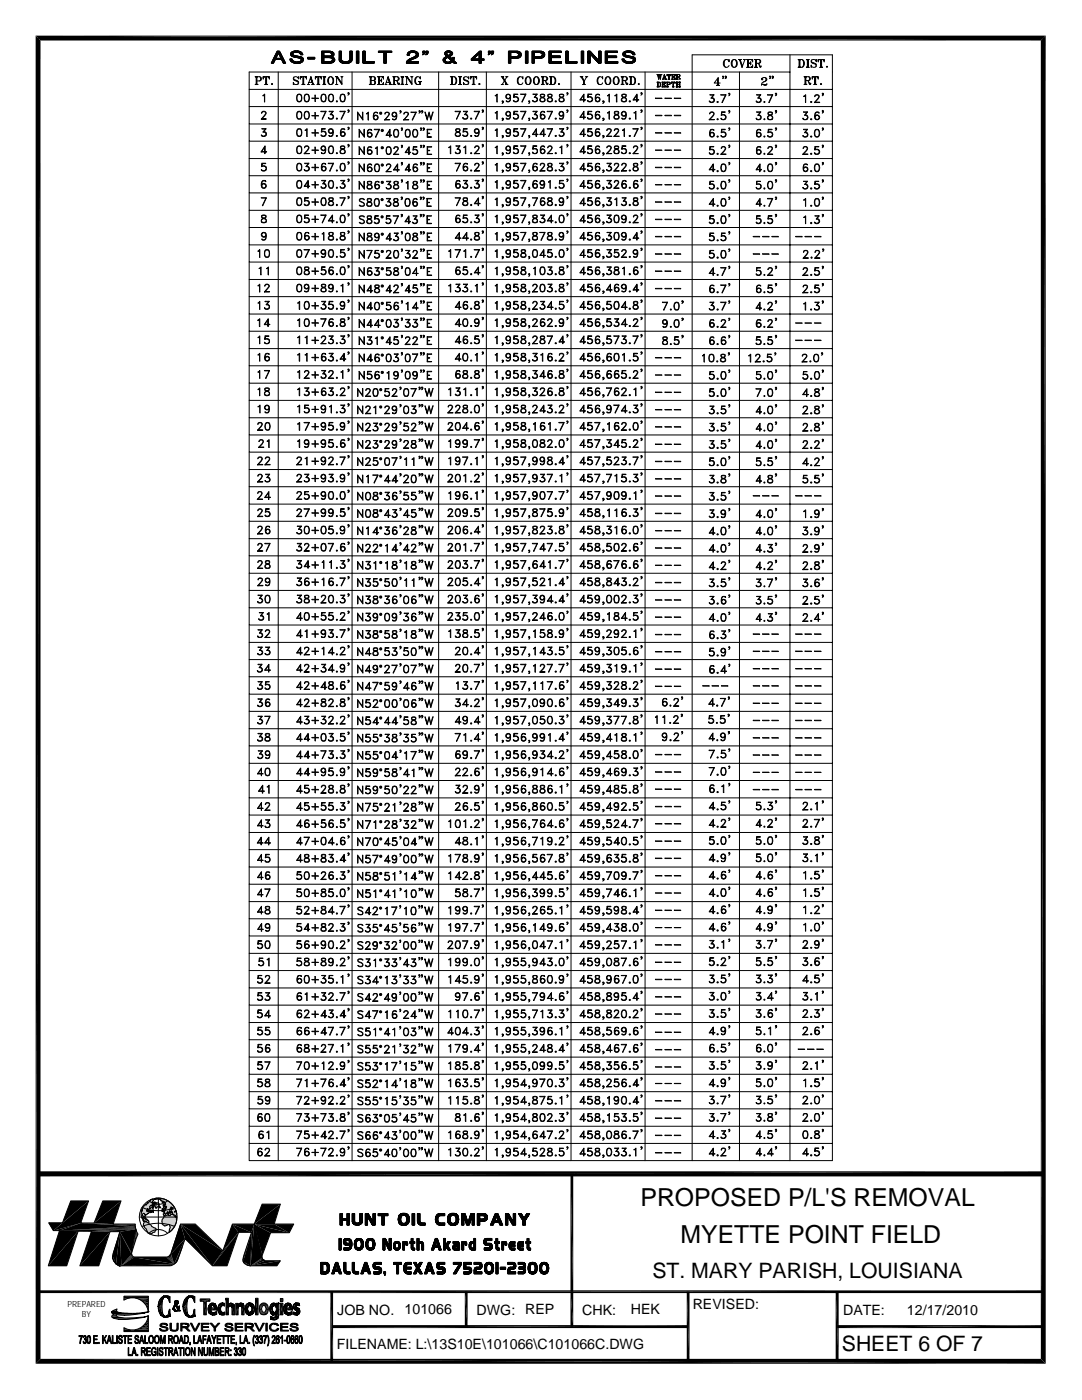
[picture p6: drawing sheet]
<svg xmlns="http://www.w3.org/2000/svg" width="216mm" height="279mm" viewBox="0 0 216 279" stroke-linecap="round" stroke-linejoin="round" font-family="sans-serif">
<defs><g id="words">
<g font-size="5">
<text x="127.8" y="240.7">PROPOSED P/L'S REMOVAL</text>
<text x="135.8" y="248.2">MYETTE POINT FIELD</text>
</g>
<g font-size="4.2">
<text x="130.2" y="255.1">ST. MARY PARISH, LOUISIANA</text>
<text x="168" y="269.7">SHEET 6 OF 7</text>
</g>
<g font-size="2.8">
<text x="67.3" y="262.3">JOB NO.</text>
<text x="80.7" y="262.2">101066</text>
<text x="95.1" y="262.3">DWG:</text>
<text x="104.8" y="262.2">REP</text>
<text x="116.2" y="262.3">CHK:</text>
<text x="125.9" y="262.2">HEK</text>
<text x="138.2" y="261.3">REVISED:</text>
<text x="168.2" y="262.4">DATE:</text>
<text x="181" y="262.4">12/17/2010</text>
<text x="67.2" y="269.2">FILENAME: L:\13S10E\101066\C101066C.DWG</text>
</g>
<g font-size="1.7">
<text x="13.5" y="260.9">PREPARED</text>
<text x="16.3" y="262.8">BY</text>
</g>
</g></defs>
<g fill="none" stroke="#000" stroke-width=".2">
<path d="M7.6 7.6h200.6v226.7h-200.6zM49.7 17.8v3.5h97.9v-3.5h18.5M50.9 15.3h.9a.43 .43 0 0 1 .3 .4 .43 .43 0 0 1-.3 .5h-.6M50.9 16.9h.6M50.9 15.3l.2 .1M51 15.3l.1 .2M51.1 15.3v1.6M51.1 16.8l-.2 .1M51.1 16.7l-.1 .2M51.2 15.4v1.4M51.2 15.3v1.6M51.2 16.7l.1 .2"/>
<path d="M51.2 16.8l.2 .1M51.3 15.3l-.1 .2M51.4 15.3l-.2 .1M51.8 15.3l.2 .3v.3l-.2 .3M52 15.5v.5M52.5 19.1l.3-.3v1.5v-1.4zM52.6 15.3l-.1 .5v-.5h1.2v.5v-.5M52.7 15.3l-.2 .3M52.8 15.3l-.3 .2M52.8 16.9h.6M52.9 15.3l-.4 .1M53.1 16.8l-.2 .1"/>
<path d="M53.1 16.7l-.1 .2M53.1 15.3v1.6M53.1 15.4v1.4M53.2 16.7l.1 .2M53.2 16.8l.2 .1M53.2 15.3v1.6M53.4 15.3l.3 .1M53.5 15.3l.2 .2M53.6 15.3l.1 .3M54.2 16.7h.1l.1 .1zM54.2 12.5v.1M54.3 16.7v.1z"/>
<path d="M54.3 12.4v.2M54.3 12.3v.3M54.4 12.1v.5M54.5 12v.6M54.5 11.8v.8M54.6 11.7v.9M54.6 11.6v.8M54.7 11.5v.8M54.8 11.2v1M54.9 11v.9M55 10.9v1M55.1 10.8v.8"/>
<path d="M55.1 11.7v.2M55.1 10.6v.9M55.2 10.5v.8M55.2 11.7v.2M55.3 10.4v.8M55.3 11.7v.2M55.3 10.2h.5l1.2 2.4h-.5l-.3-.7h-1.3l-.4 .7h-.3zM55.3 10.2h.5l1.2 2.4h-.5l-.3-.7h-1.3l-.3 .7h-.5zM55.3 10.3v.7M55.4 10.2v.7M55.4 11.7v.2M55.4 10.2v.5"/>
<path d="M55.5 14.4v217.2M55.5 10.2v.4M55.5 11.7v.2M55.6 10.6l.5 1h-1zM55.6 10.6l.5 1.1h-1.1zM55.6 10.2v.4M55.6 11.7v.2M55.6 10.2v.6M55.7 10.2v.7M55.7 11.7v.2M55.8 10.3v.7M55.8 11.7v.2"/>
<path d="M55.9 10.4v.8M55.9 11.7v.2M55.9 10.5v.8M56 10.6v.9M56 11.7v.2M56.1 10.8v1.1M56.1 10.9v1M56.2 11v1M56.3 11.3v.9M56.4 11.5v.8M56.5 11.6v.8M56.5 11.7v.9"/>
<path d="M56.6 11.9v.7M56.7 12v.6M56.7 12.1v.5M56.9 12.4v.2M56.9 12.5v.1M57.9 11.8v.2M58 11.8v.3M58 10.6v.4M58 11.8v.4M58.1 10.5v.6M58.1 11.8v.5M58.2 10.4v.8"/>
<path d="M58.2 11.8v.5M58.2 11.8v.6M58.3 10.4v.9M58.3 11.9v.5M58.4 12l.4 .3M58.4 10.3v1M58.4 12v.5M58.4 10.3v.3M58.4 12.1v.4M58.4 10.9v.4M58.5 10.3v.3M58.5 11v.3"/>
<path d="M58.5 12.2v.3M58.6 10.2v.3M58.6 11v.4M58.6 12.2v.4M58.6 11l.4 .2a1.38 1.38 0 0 1 1.6 .8 1.61 1.61 0 0 1-2.8-.2h.5l.1 .2M58.6 11l.4 .2a1.89 1.89 0 0 1 1.4 .3 .79 .79 0 0 1-.1 .9 .79 .79 0 0 1-.8 .2 1.32 1.32 0 0 1-1.7-.8h.5l.2 .4 .3 .1M58.6 15.8l.1 .1 .8 .5M58.7 15.4v.5l.9 .5a.53 .53 0 0 1-.5 .5 .53 .53 0 0 1-.6-.5v.5l.1-.2M58.7 10.2l-.5 .2a.49 .49 0 0 0 .2 .9l1.4 .3M58.7 10.2a1.25 1.25 0 0 1 1.7 .7h-.4l-.1-.2M58.7 10.2v.3M58.7 11v.4"/>
<path d="M58.7 12.3v.3M58.7 11.1v.3M58.7 10.5a1.22 1.22 0 0 1 1.2 .2M58.7 10.5l-.3 .2 .2 .3M58.7 10.5l-.3 .3 .2 .2M58.8 10.2v.2M58.8 11.1v.3M58.8 12.3v.3M58.8 12.3h1M58.9 10.2v.2M58.9 11.1v.3M58.9 12.3v.3"/>
<path d="M59 10.2v.2M59 11.2v.3M59 12.4v.2M59.1 10.2v.2M59.1 11.2v.3M59.1 12.4v.2M59.2 10.2v.2M59.2 11.2v.3M59.2 12.4v.2M59.3 10.2v.2M59.3 11.2v.3M59.3 12.4v.2"/>
<path d="M59.4 10.2v.2M59.4 11.2v.3M59.4 12.4v.2M59.4 18.9h.6M59.4 18.9a.51 .51 0 0 1 .8 .2v.9a.51 .51 0 0 1-.5 .3 .51 .51 0 0 1-.5-.3v-.9zM59.5 10.2v.2M59.5 11.2v.3M59.5 12.4v.2M59.5 10.4l.4 .3M59.5 18.9a1.07 1.07 0 0 0 0 1.4M59.5 15.6l.1-.3v.5a.5 .5 0 0 0-.6-.5 .5 .5 0 0 0-.4 .6l.8 .4v.5M59.5 10.4l-.8 .1"/>
<path d="M59.6 10.2v.3M59.6 11.2v.3M59.6 12.4v.2M59.6 11.3v.2M59.6 12.3v.3M59.7 10.2v.3M59.7 11.3v.3M59.7 12.3v.3M59.8 10.3v.3M59.8 11.3v.3M59.8 12.3v.3M59.8 11.6l.3 .4"/>
<path d="M59.9 18.9a1.07 1.07 0 0 1 0 1.4M59.9 10.7l.1 .2h.4a1.49 1.49 0 0 0-2.4-.3 .65 .65 0 0 0 .7 .8l1.1 .2M59.9 10.3v.4M59.9 11.3v.4M59.9 12.3v.3M60 10.4v.5M60 11.3v.4M60 12.2v.4M60 15.3l-.1 .5v-.5h1.3v.5l-.1-.5M60 11.4v.3M60 12.1v.4M60.1 15.3l-.2 .3"/>
<path d="M60.1 12l-.3 .3M60.1 10.4v.5M60.1 11.4v.5M60.1 12v.5M60.2 15.3l-.3 .2M60.2 10.5v.4M60.2 11.4v1M60.2 16.9h.7M60.3 10.6v.3M60.3 11.5v.9M60.3 15.3l-.4 .1M60.3 11.5v.8"/>
<path d="M60.4 10.8v.1M60.4 11.5v.8M60.5 16.8l-.2 .1M60.5 16.7l-.1 .2M60.5 15.3v1.6M60.5 15.4v1.4M60.5 11.7v.3M60.6 16.7l.1 .2M60.6 16.8l.2 .1M60.6 15.3v1.6M60.8 15.3l.4 .1M60.9 15.3l.3 .2"/>
<path d="M60.9 18.9a.51 .51 0 0 1 .8 .2 .73 .73 0 0 1 0 .9 .73 .73 0 0 1-.8 .3l-.2-.6zM60.9 18.9h.6M61 15.3l.2 .3M61 18.9l-.2 .6v.5l.2 .3M61.4 16.9h.4M61.4 11.5h1.4v.2h-1.4v-.2h1.4v.2h-1.4zM61.4 18.9l.3 .6-.3 .8M61.4 16.9h.3M61.4 11.5v.2M61.5 16.8l.5-1.5 .5 1.6M61.5 11.5v.2M61.6 11.5v.2"/>
<path d="M61.7 16.4h.6M61.7 11.5v.2M61.8 11.5v.2M61.9 11.5v.2M62 15.6l.4 1.3M62 11.5v.2M62 15.6l.5 1.3M62.1 11.5v.2M62.2 16.9h.5M62.2 11.5v.2M62.3 19.6l1.2 .1zM62.3 11.5v.2"/>
<path d="M62.4 16.8l-.1 .1M62.4 16.7l-.1 .2M62.5 11.5v.2M62.5 16.7l.1 .2M62.6 11.5v.2M62.7 11.5v.2M62.8 19l.1 1.3zM63 15.3l-.1 .5v-.5h1.2v.5l-.1-.5M63.1 15.3l-.2 .3M63.1 15.3l-.2 .2M63.2 16.9h.6M63.3 15.3l-.4 .1"/>
<path d="M63.4 16.8l-.1 .1M63.4 16.7v.2M63.4 15.3v1.6M63.5 15.4v1.4M63.6 16.7l.1 .2M63.6 16.8l.1 .1M63.6 15.3v1.6M63.7 15.3l.4 .1M63.9 15.3l.2 .2M64 15.3l.1 .3M64.2 10.2h1.5a.76 .76 0 0 1 1 .8l-.5 .3a.66 .66 0 0 1 .6 .8l-.5 .5h-2.1zM64.2 10.2h1.5a.75 .75 0 0 1 .9 .8l-.2 .3h-.3l.3 .1a.51 .51 0 0 1 .4 .4 .51 .51 0 0 1-.2 .5l-.8 .3h-1.6z"/>
<path d="M64.2 10.2v2.4M64.3 18.9a.48 .48 0 0 1 .7 .2l.1 .4a.68 .68 0 0 1-.6 .8 .95 .95 0 0 1-.2-1.4zM64.3 18.9h.6M64.3 18.9l-.2 .6 .2 .8M64.3 10.2v2.4M64.4 10.2v2.4M64.4 16.9h.6M64.4 15.3h.6M64.5 10.2v2.4M64.5 15.3l.1 .1M64.6 10.5h1.2l.4 .2v.2l-.3 .3h-1.3zM64.6 11.5h1.4l.2 .2 .1 .4-.5 .2h-1.2z"/>
<path d="M64.6 11.5h1.4l.4 .4-.1 .2-.5 .2h-1.2zM64.6 15.5v-.2v1.6v-.2M64.6 16.8l-.1 .1M64.6 10.2v2.4M64.7 15.4v1.4M64.7 10.2v.3M64.7 11.2v.3M64.7 12.3v.3M64.8 15.3v1.6M64.8 15.4l.1-.1-.1 .2M64.8 16.7v.1M64.8 18.9l.2 .6-.2 .8"/>
<path d="M64.8 10.2v.3M64.8 11.2v.3M64.8 12.3v.3M64.9 10.2v.3M64.9 11.2v.3M64.9 12.3v.3M65 10.2v.3M65 11.2v.3M65 12.3v.3M65.1 10.2v.3M65.1 11.2v.3M65.1 12.3v.3"/>
<path d="M65.3 10.2v.3M65.3 11.2v.3M65.3 12.3v.3M65.4 10.2v.3M65.4 11.2v.3M65.4 12.3v.3M65.5 10.2v.3M65.5 11.2v.3M65.5 12.3v.3M65.6 15.6l-.1 .3 .1 .8M65.6 10.2v.3M65.6 11.2v.3"/>
<path d="M65.6 12.3v.3M65.7 15.4a.77 .77 0 0 1 .9 .5 .77 .77 0 0 1-.5 1 .81 .81 0 0 1-.8-.6 .81 .81 0 0 1 .4-.9zM65.7 10.2v.3M65.7 11.2v.3M65.7 12.3v.3M65.8 18.9h.6M65.8 18.9a.47 .47 0 0 1 .7 .2l.1 .4a.68 .68 0 0 1-.6 .8 .95 .95 0 0 1-.2-1.4zM65.8 10.2v.3M65.8 11.2v.3M65.8 12.3v.3M65.8 18.9a1.07 1.07 0 0 0 0 1.4M65.9 15.3a1.05 1.05 0 0 0 0 1.6"/>
<path d="M65.9 10.2v.3M65.9 11.2v.3M65.9 12.3v.3M66 10.2v.4M66 11.2v.3M66 12.3v.3M66.1 15.3a.98 .98 0 0 1 0 1.6M66.1 10.3v.3M66.1 11.1v.4M66.1 12.3v.3M66.1 11v.6M66.2 10.3v.4"/>
<path d="M66.2 11v.6M66.2 12.2v.4M66.2 10.4v1.3M66.3 18.9l.2 .6-.1 .5-.1 .3M66.3 10.4v.9M66.3 11.4v.3M66.3 12.1v.4M66.4 15.6l.1 .3-.1 .8M66.4 10.4v.8M66.4 11.4v1.1M66.4 11.5v.9M66.5 10.5v.7"/>
<path d="M66.5 11.5v.9M66.7 11.6v.7M66.7 11.7v.5M66.8 11.8v.2M67 16.9h.4M67 15.3h.3l.9 1.4M67 15.3l.2 .1M67 16.9h.3M67.2 15.3l.9 1.4M67.7 10.2v1.9M67.8 10.2v2M67.9 10.2v2.1"/>
<path d="M67.9 10.2v2.2M68 15.3h.4M68 10.2v2.2M68.1 18.9a.51 .51 0 0 1 .7 .2l.1 .4a.68 .68 0 0 1-.6 .8 .99 .99 0 0 1-.2-1.4zM68.1 18.9h.6M68.1 10.2v2.3M68.1 15.3h.3M68.1 18.9l-.2 .6 .2 .8M68.1 11.9v-1.7h-.4v1.7a.98 .98 0 0 0 1.3 .7 1.04 1.04 0 0 0 1.3-.7v-1.7h-.5v1.7M68.1 11.9a.92 .92 0 0 0 .9 .5 .92 .92 0 0 0 .8-.5M68.1 11.9a.94 .94 0 0 0 1.7 0M68.1 11.9v.6"/>
<path d="M68.2 12.1v.5M68.2 15.4v1.5l-1-1.6v1.5M68.3 12.2v.4M68.4 12.2v.4M68.5 12.3v.3M68.6 18.9l.2 .6-.2 .8M68.6 12.3v.3M68.7 12.3v.3M68.8 12.3v.3M68.9 12.3v.3M69 12.3v.3M69.1 12.3v.3"/>
<path d="M69.2 12.3v.3M69.3 12.3v.3M69.4 12.3v.3M69.5 18.6h.1M69.5 12.3v.3M69.5 12.2v.4M69.6 18.9v-.3h-.2l.1-.1 .1 .3-.2 .2M69.6 18.7v.1M69.7 12.2l-.1 .4M69.7 12.1v.5M69.8 11.9v.6M69.9 10.2v2.3"/>
<path d="M70 10.2v2.2M70.1 10.2v2.1M70.1 10.2v2M70.2 10.2v1.9M70.3 14.4v217.2M71.1 10.2h.5v2.4h-.5zM71.2 10.2v2.4M71.3 10.2v2.4M71.4 10.2v2.4M71.5 10.2v2.4M71.6 10.2v2.4M72.4 10.2h.5v2.1h1.8v.3h-2.2v-2.4h.4v2.1h1.8v.3h-2.3z"/>
<path d="M72.5 10.2v2.4M72.6 10.2v2.4M72.7 10.2v2.4M72.8 10.2v2.4M72.9 12.3v.3M73 12.3v.3M73.1 12.3v.3M73.2 12.3v.3M73.3 12.3v.3M73.4 12.3v.3M73.5 12.3v.3M73.6 12.3v.3"/>
<path d="M73.7 12.3v.3M73.7 15.3l1.1 .1 .1 .5-.3 .2M73.7 15.3l.2 .1M73.8 12.3v.3M73.8 15.3l.1 .2M73.9 15.3v1.6M73.9 16.8l-.2 .1M73.9 16.7l-.1 .2M73.9 12.3v.3M74 15.4v1.4M74 12.3v.3M74 15.3v1.6"/>
<path d="M74 16.7l.1 .2M74 16.8l.2 .1M74.1 15.3l-.1 .2M74.1 12.3v.3M74.2 15.3l-.2 .1M74.2 12.3v.3M74.3 12.3v.3M74.4 12.3v.3M74.5 12.3v.3M74.6 12.3v.3M74.6 15.3l.2 .3-.1 .4-.7 .1M74.6 16.1l.3 .3-.1 .4-1.1 .1"/>
<path d="M74.6 16.1l.2 .2v.4l-.2 .2M74.8 15.5v.4M74.8 16.2v.5M75.3 15.3h1.2v.5l-.1-.5M75.3 16.9h1.2v-.5l-.1 .5M75.4 15.3l.1 .1M75.5 15.3v.2M75.5 10.2h2.7v.3h-1.1v2.1h-.5v-2.1h-1.1zM75.5 15.3v1.6M75.5 16.8l-.1 .1M75.5 16.7v.2M75.6 10.2v.3"/>
<path d="M75.6 15.4v1.4M75.7 15.3v1.6M75.7 16.7l.1 .2M75.7 16.8l.1 .1M75.7 16.1h.4M75.7 10.2v.3M75.8 10.2v.3M75.8 15.3l-.1 .2M75.8 15.3l-.1 .1M75.9 10.2v.3M76 10.2v.3M76.1 10.2v.3"/>
<path d="M76.1 15.8v.6zM76.1 16.2l-.3-.1 .3-.2-.1 .2 .1 .1M76.1 15.3l.4 .1M76.2 10.2v.3M76.3 10.2v.3M76.3 15.3l.2 .2M76.3 15.3l.2 .3M76.4 10.2v.3M76.5 10.2v.3M76.5 16.8l-.4 .1M76.5 16.7l-.2 .2M76.6 10.2v.3"/>
<path d="M76.6 10.2v2.4M76.7 10.2v2.4M76.8 10.2v2.4M76.8 16.9h.4M76.9 10.2v2.4M76.9 16.9h.2M76.9 16.8l.5-1.5 .6 1.6M77 10.2v2.4M77.1 10.2v2.4M77.1 10.2v.3M77.1 16.4h.6M77.2 10.2v.3"/>
<path d="M77.3 10.2v.3M77.4 10.2v.3M77.4 15.6l.4 1.3M77.4 15.6l.5 1.3M77.5 10.2v.3M77.6 10.2v.3M77.6 16.9h.5M77.7 10.2v.3M77.8 10.2v.3M77.8 16.8l-.1 .1M77.8 16.7l-.1 .2M77.9 10.2v.3"/>
<path d="M77.9 16.7l.2 .2M78 10.2v.3M78.1 10.2v.3M78.4 15.3h.9l.4 .3-.2 .4-.8 .1M78.4 16.9h.6M78.4 15.3l.2 .1M78.5 15.3l.1 .2M78.6 16.8l-.2 .1M78.6 16.7l-.1 .2M78.6 15.3v1.6M78.7 15.4v1.4M78.7 16.7l.1 .2"/>
<path d="M78.7 16.8l.2 .1M78.7 15.3v1.6M78.8 15.3l-.1 .2M78.9 15.3l-.2 .1M79 16.1l.3 .2 .2 .6h.2v-.3M79.2 16.2l.3 .5h.2M79.3 15.3l.2 .3v.3l-.2 .2M79.4 16.6l.3 .2M79.5 15.5v.4M80 15.3h.6l-.2 .1M80.1 15.3l.1 .1M80.2 15.3v.2"/>
<path d="M80.2 15.3v1.6M80.2 16.8l-.1 .1M80.2 16.7v.2M80.4 16.8l.2 .1h-.6M80.4 15.3v1.6M80.4 16.7l.1 .2M80.5 15.3l-.1 .2M80.9 16.9h.4M80.9 15.3h.4l.9 1.4M81 16.9h.3M81 15.3l.1 .1M81.2 12.3v.3"/>
<path d="M81.2 15.3l.9 1.4M81.3 10.9v.1h.4a.68 .68 0 0 1 .6-.6 .68 .68 0 0 1 .7 .6l-.4 .4a1.88 1.88 0 0 0-1.5 1.2M81.3 12.2v.4M81.3 10.9v.1l.4-.1a.66 .66 0 0 1 1-.4l.3 .1v.4l-.3 .4-.8 .3M81.3 10.7v.3M81.3 12.1v.5M81.4 10.6v.4M81.4 12v.6M81.4 10.5v.5M81.5 10.4v.6M81.5 11.9v.7M81.6 10.4v.6"/>
<path d="M81.6 11.9v.7M81.6 11.8v.4M81.6 12.3v.3M81.7 10.3v.4M81.7 11.8v.4M81.7 12.3v.3M81.8 10.3v.3M81.8 11.7v.4M81.8 12.3v.3M81.9 10.2v.4M81.9 11.7v.3M81.9 12.3v.3"/>
<path d="M81.9 11.7a1.03 1.03 0 0 0-.8 .9M81.9 10.2l1.1 .1M81.9 10.2a1.16 1.16 0 0 1 1.6 .8l-.1 .2M81.9 10.2l-.6 .4v.3M81.9 10.2v.3M81.9 15.3h.5M82 10.2v.3M82 11.7v.3M82 12.3v.3M82 15.3h.3M82.1 10.2v.2M82.1 11.7v.2"/>
<path d="M82.1 12.3v.3M82.1 11.6v.3M82.2 15.4v1.5l-1.1-1.6v1.5M82.2 12.3v.3M82.2 10.2v.2M82.2 11.5v.4M82.3 10.2v.2M82.3 11.5v.3M82.3 12.3v.3M82.4 10.2v.2M82.4 11.5v.3M82.4 12.3v.3"/>
<path d="M82.4 11.5v.2M82.5 10.2v.2M82.5 11.5v.2M82.5 12.3v.3M82.6 10.2v.2M82.6 11.4v.3M82.6 12.3v.3M82.7 10.2v.2M82.7 11.4v.3M82.7 12.3v.3M82.7 11.3v.4M82.8 10.2v.3"/>
<path d="M82.8 11.3v.3M82.8 12.3v.3M82.9 11.6l-1.3 .7h1.9v.3h-2.4M82.9 10.2v.3M82.9 11.2v.4M82.9 12.3v.3M82.9 10.3v.3M83 15.6l-.2 .3 .2 .8M83 10.3a.63 .63 0 0 1 .4 .9M83 10.3v.3M83 11.1v.4M83 12.3v.3"/>
<path d="M83 10.3v.4M83 11v.5M83.1 10.4v1.1M83.1 12.3v.3M83.2 10.4v1.1M83.2 12.3v.3M83.2 10.4v1M83.3 15.3a.98 .98 0 0 0 0 1.6M83.3 10.5v.8M83.3 12.3v.3M83.4 11.2l-.5 .4M83.5 10.6v.6"/>
<path d="M83.5 12.3v.3M83.5 16.3h.6M83.6 16.3l.2 .1M83.7 16.3l.1 .1M83.8 16.3l-.1 .5M83.8 15.6l.1-.3v.5a.56 .56 0 0 0-.7-.5 .56 .56 0 0 0-.4 .6 .71 .71 0 0 0 .2 .8 .71 .71 0 0 0 .8 .1l.1-.5M83.8 16.4v.3M84 16.3l-.1 .1M84.1 16.3l-.2 .1M84.3 10.2h.5a.54 .54 0 0 1-.5 .7l.3-.4h-.3zM84.4 10.2h.4l-.2 .5-.2 .2 .2-.4h-.2zM84.4 10.2v.3"/>
<path d="M84.5 10.7l-.1 .2M84.6 10.2v.3M84.6 10.6v.2M84.6 10.2v.6M84.7 10.2v.5M84.8 10.2v.4M85 10.5v-.3h.4a.6 .6 0 0 1-.4 .7M85 10.5h.2l-.2 .4M85 10.5v-.3h.4a.54 .54 0 0 1-.4 .7M85 10.2v.3M85 10.8v.1M85.1 10.2v.3"/>
<path d="M85.1 10.8v.1M85.2 10.2v.3M85.2 10.7v.2M85.2 10.6v.2M85.3 10.2v.6M85.4 10.2v.5M87.5 14.4v217.2M88.5 11.8v.4M88.5 11.7v.6M88.6 11.6v.8M88.7 11.5v.9M88.7 11.5v1"/>
<path d="M88.8 10.5v.4M88.8 11.5v1M88.8 10.4v.5M88.8 11.4v.4M88.8 12.2v.4M88.9 11.7l.4-.2 .8 .6-.2 .2a.6 .6 0 0 1-.7 .1 .6 .6 0 0 1-.3-.7zM88.9 10.4a.87 .87 0 0 1 1.4 .4l-.6 .5 .6 .5v-.3h.4l-.2 .5 .6 .6h-.5l-.3-.3a1.05 1.05 0 0 1-1.1 .4 1.05 1.05 0 0 1-.8-.9l.7-.6-.3-.4zM88.9 10.4a.85 .85 0 0 1 1.4 .3l-.6 .6 .6 .5v-.3h.4l-.2 .5 .6 .6h-.5l-.3-.3a1.04 1.04 0 0 1-1.1 .4 1.04 1.04 0 0 1-.8-.9l.7-.6-.3-.4zM88.9 12.3v.3M89 10.3v.8M89 11.3l-.1 .4M89 10.3v.9"/>
<path d="M89 11.3v.3M89 12.3v.3M89.1 10.2v1.3M89.1 12.4v.2M89.2 10.6l.4-.2 .3 .2v.1l-.4 .4-.4-.4zM89.2 10.6l.4-.2 .3 .3-.4 .4-.4-.4zM89.2 10.2v.3M89.2 10.8v.7M89.2 12.4v.2M89.3 10.2v.3M89.3 10.9v.6M89.3 12.4v.2"/>
<path d="M89.3 10.2v.2M89.4 10.2v.2M89.4 11v.5M89.4 12.4v.2M89.5 10.2v.2M89.5 11.1v.5M89.5 12.4v.2M89.6 10.2v.2M89.6 11v.7M89.6 12.4v.2M89.7 10.2v.2M89.7 10.9v.8"/>
<path d="M89.7 12.4v.2M89.8 10.2v.3M89.8 10.9v.3M89.8 11.4v.4M89.8 12.3v.3M89.9 15.3h.7a.85 .85 0 0 1 .5 .8 .85 .85 0 0 1-.5 .8h-.7M89.9 10.2v.4M89.9 10.8v.4M89.9 11.5v.4M89.9 12.3v.3M89.9 15.3l.2 .1M89.9 10.2v1"/>
<path d="M89.9 11.5v.5M90 10.3v.8M90 11.6v.4M90 12.2v.3M90 15.3l.1 .2M90.1 10.3v.8M90.1 11.6v.9M90.1 15.3v1.6M90.1 16.8l-.2 .1M90.1 16.7l-.1 .2M90.1 10.4v.6M90.1 11.7v.7"/>
<path d="M90.1 15.4v1.4M90.2 10.4v.5M90.2 11.7v.7M90.2 15.3v1.6M90.2 16.7l.1 .2M90.2 16.8l.2 .1M90.3 10.5v.3M90.3 11.8v.5M90.3 15.3l-.1 .2M90.3 11.5v.8M90.4 15.3l-.2 .1M90.4 11.5v.9"/>
<path d="M90.5 11.5v.5M90.5 12.1v.4M90.6 11.5v.4M90.6 12.2v.4M90.6 15.3a.98 .98 0 0 1 0 1.6M90.7 11.5h.1M90.7 12.2v.4M90.7 12.3v.3M90.8 12.3v.3M90.9 12.4v.2M90.9 15.6l.2 .3-.2 .8M91 12.5v.1"/>
<path d="M91.1 12.6h.1M91.5 16.9h.6M91.5 15.3h.6M91.6 15.3l.1 .1M91.7 15.3v.2M91.7 15.3v1.6M91.7 16.8l-.1 .1M91.7 16.7v.2M91.8 15.4v1.4M91.9 15.3v1.6M91.9 16.7l.1 .2M91.9 16.8l.2 .1"/>
<path d="M92 15.3l-.1 .2M92.1 15.3l-.2 .1M92.6 15.8l.9 .6M92.6 15.4v.5l.6 .2a.48 .48 0 0 1 .2 .7 .48 .48 0 0 1-.7 0l-.2-.4v.5l.1-.2M93.5 15.6v-.3v.5a.5 .5 0 0 0-.6-.5 .5 .5 0 0 0-.3 .6l.8 .4v.5M94 15.3l-.1 .5v-.5h1.2v.5l-.1-.5M94 11.7l1.7-1.5h.4v1.6h.5v.2h-.5v.6h-.5v-.6h-1.6zM94 11.7l1.7-1.5h.4v1.5h.5v.3h-.5v.6h-.5v-.6h-1.6zM94 15.3l-.1 .3M94.1 15.3l-.2 .2M94.1 11.7v.3M94.2 11.7v.3"/>
<path d="M94.3 15.3l-.4 .1M94.3 11.6v.4M94.3 11.5v.5M94.4 11.5v.5M94.4 16.8l-.2 .1h.6M94.4 16.7l-.1 .2M94.4 15.3v1.6M94.5 11.8l1.1-1.1v1.1zM94.5 11.7l1.1-1v1zM94.5 11.4v.6M94.5 11.3v.4M94.5 11.8v.2"/>
<path d="M94.6 16.7v.2M94.6 16.8l.1 .1M94.6 15.3v1.6M94.6 11.3v.4M94.6 11.8v.2M94.6 11.2v.4M94.7 11.2v.3M94.7 11.8v.2M94.7 15.3l.4 .1M94.8 11.1v.4M94.8 11.8v.2M94.8 11v.4"/>
<path d="M94.9 15.3l.2 .2M94.9 11v.3M94.9 11.8v.2M94.9 15.3l.2 .3M95 10.9v.4M95 11.8v.2M95.1 11.8v.2M95.1 10.8v.4M95.2 10.7v.4M95.2 11.8v.2M95.3 10.6v.4M95.3 11.8v.2"/>
<path d="M95.4 10.6v.3M95.4 11.8v.2M95.4 10.5v.4M95.5 16.7h.2l.1 .1zM95.5 10.4v.4M95.5 11.8v.2M95.6 10.4v.3M95.6 11.8v.2M95.6 16.7l.1 .1zM95.7 10.3v2.3M95.7 10.2v2.4M95.8 10.2v2.4"/>
<path d="M95.9 10.2v2.4M96 10.2v2.4M96.1 11.8v.2M96.2 11.8v.2M96.3 11.8v.2M96.4 11.8v.2M96.5 11.8v.2M97 14.4v217.2M97.4 10.2h.5a.54 .54 0 0 1-.5 .7l.2-.4h-.2zM97.5 10.2h.4l-.2 .5-.2 .2 .2-.4h-.2zM97.5 10.2v.3M97.5 10.8v.1"/>
<path d="M97.6 10.2v.3M97.6 10.7v.2M97.6 10.6v.2M97.7 10.2v.6M97.8 10.2v.5M97.9 10.2v.4M98.1 10.2h.4a.54 .54 0 0 1-.4 .7l.2-.4h-.2zM98.1 10.2v.3M98.1 10.8v.1M98.2 10.2v.3M98.2 10.7v.2M98.3 10.2v.3"/>
<path d="M98.3 10.6v.2M98.4 10.2v.6M98.4 10.2v.5M98.8 19.1l.4-.3v1.5l-.1-1.4zM100 16.9h.4h-.3M100 15.3h.5M100.2 15.3l.9 1.6M100.3 15.3l.9 1.6M100.3 15.4l.1-.1-.1 .2-.2-.2 1 1.6M100.8 16.9h.6M100.9 15.3h.5M101 19.4l.4 .3 .4-.3"/>
<path d="M101 19.2a.5 .5 0 0 1 .7-.3l.1 .3M101 15.3h.3M101 16.9l.1-.2 .2 .2M101.1 16.8l-.2 .1M101.1 15.4l-.9 1.4M101.3 18.9l-.3 .3 .1 .3 .2 .2M101.5 10.2h1.9a.68 .68 0 0 1 .6 .7 .68 .68 0 0 1-.6 .7h-1.5v1h-.4zM101.5 10.2v2.4M101.5 18.9a.92 .92 0 0 1 .1 1.4M101.6 10.2v2.4M101.7 10.2v2.4M101.8 10.2v2.4"/>
<path d="M101.8 19.5a.47 .47 0 0 1-.7 .2 .47 .47 0 0 1 .1-.8 .47 .47 0 0 1 .7 .4 .71 .71 0 0 1-.6 1l-.3-.2 .2 .2M101.8 19.3l-.3 .4M101.9 10.2v2.4M101.9 10.5l1.4 .1 .2 .2v.2l-.5 .3h-1.1zM101.9 10.2v.3M101.9 11.3v.3M102 10.2v.3M102 11.3v.3M102.1 10.2v.3M102.1 11.3v.3M102.2 10.2v.3M102.2 11.3v.3"/>
<path d="M102.3 10.2v.3M102.3 11.3v.3M102.5 10.2v.3M102.5 11.3v.3M102.6 10.2v.3M102.6 11.3v.3M102.7 10.2v.3M102.7 11.3v.3M102.8 10.2v.3M102.8 11.3v.3M102.9 10.2v.3M102.9 11.3v.3"/>
<path d="M103 10.2v.3M103 11.3v.3M103.1 10.2v.3M103.1 11.3v.3M103.1 19.4a.48 .48 0 0 1 .3 .4 .48 .48 0 0 1-.3 .5M103.2 10.2v.3M103.2 11.3v.3M103.3 10.2v.4M103.3 11.3v.3M103.3 11.2v.4M103.4 19.7a.62 .62 0 0 0-.9-.2l.1-.7h.7l-.7 .1v.5a.56 .56 0 0 1 .8 .1 .56 .56 0 0 1-.2 .8 .56 .56 0 0 1-.8-.3h.1a.51 .51 0 0 0 .9 0M103.4 10.3v.3"/>
<path d="M103.4 11.2v.3M103.4 15.6l-.1 .3 .1 .8M103.5 10.3v.4M103.5 11.1v.4M103.5 10.3v.5M103.5 11v.5M103.6 10.3v1.2M103.7 10.4v1.1M103.7 15.3a.98 .98 0 0 0 0 1.6M103.8 10.4v1M103.9 10.5l-.9-.3h-1.5v2.4h.4v-1h1.5M103.9 10.5l.1 .3-.1 .5"/>
<path d="M103.9 10.5v.8M103.9 11.3l-.5 .3M103.9 10.6v.6M104.2 15.6l.1-.3v.5a.56 .56 0 0 0-.6-.5 .56 .56 0 0 0-.5 .6 .63 .63 0 0 0 .3 .9 .63 .63 0 0 0 .8-.3M104.8 10.2h.5v2.4h-.5zM104.9 10.2h.4v2.4h-.4zM104.9 18.8l-.8 1.5 .9-1.5h-1.1l1 .1M104.9 10.2v2.4M105 10.2v2.4M105 15.6l-.1 .3 .1 .8M105.1 10.2v2.4M105.1 15.4a.76 .76 0 0 1 .9 .5 .76 .76 0 0 1-.5 1 .81 .81 0 0 1-.7-.6 .81 .81 0 0 1 .3-.9z"/>
<path d="M105.2 10.2v2.4M105.3 10.2v2.4M105.3 15.3a.98 .98 0 0 0 0 1.6M105.5 15.3a1.05 1.05 0 0 1 0 1.6M105.8 15.6l.1 .3-.1 .8M106.2 10.2h1.9a.73 .73 0 0 1 .6 .9 .73 .73 0 0 1-1 .5h-1.1v1h-.4zM106.2 10.2v2.4M106.4 10.2v2.4M106.5 10.2v2.4M106.6 10.5l1.4 .1 .2 .2v.2l-.5 .3h-1.1zM106.6 10.2v.3M106.6 11.3v.3"/>
<path d="M106.7 19.4a.53 .53 0 0 1 .6 .4 .53 .53 0 0 1-.4 .6 .53 .53 0 0 1-.7-.4h.1a.51 .51 0 0 0 .9 0M106.7 15.6l-.2 .3 .2 .8M106.7 10.2v.3M106.7 11.3v.3M106.7 15.4a.76 .76 0 0 1 1 .6 .76 .76 0 0 1-.6 .9 .8 .8 0 0 1-.7-.6 .8 .8 0 0 1 .3-.9zM106.8 10.2v.3M106.8 11.3v.3M106.9 19.5l.3 .3-.1 .3-.2 .2M107 15.3a.98 .98 0 0 0 0 1.6M107 10.2v.3M107 11.3v.3M107.1 15.3a.98 .98 0 0 1 0 1.6"/>
<path d="M107.1 10.2v.3M107.1 11.3v.3M107.1 18.9l-.7-.1h.8l-.5 .7M107.1 18.8l-.5 .7h.4l.2 .2M107.2 10.2v.3M107.2 11.3v.3M107.3 10.2v.3M107.3 11.3v.3M107.4 15.6l.1 .3-.1 .8M107.4 10.2v.3M107.4 11.3v.3M107.5 10.2v.3"/>
<path d="M107.5 11.3v.3M107.6 10.2v.3M107.6 11.3v.3M107.8 10.2v.3M107.8 11.3v.3M107.9 18.9l-.1 .3 .1 .2 .6 .2 .2 .4a.54 .54 0 0 1-.9 0l.1-.4 .6-.2 .2-.4a.58 .58 0 0 0-.8-.1zM107.9 18.9h.7M107.9 10.2v.3M107.9 11.3v.3M107.9 18.9v.4l.6 .2a.42 .42 0 0 1 .3 .5 .42 .42 0 0 1-.4 .3h-.5l-.2-.3 .2-.5 .5-.1a.3 .3 0 0 0 .1-.5M108 10.2v.4M108 11.3v.3"/>
<path d="M108 15.3h.9l.4 .3-.2 .4-.7 .1M108 16.9h.6M108 11.2v.4M108.1 15.3l.1 .1M108.1 10.3v.3M108.1 11.2v.3M108.1 15.3l.1 .2M108.1 10.3v.4M108.1 11.1v.4M108.2 16.8l-.1 .1M108.2 16.7l-.1 .2M108.2 15.3v1.6"/>
<path d="M108.2 10.3v.5M108.2 11v.5M108.3 15.4v1.4M108.3 10.3v1.2M108.4 16.7v.2M108.4 16.8l.1 .1M108.4 15.3v1.6M108.4 10.4v1.1M108.4 15.3v.2M108.5 10.4v1M108.5 15.3l-.1 .1M108.6 11.3l-.5 .3"/>
<path d="M108.6 10.5a2.8 2.8 0 0 0-2.4-.3v2.4h.4v-1h1.5M108.6 10.5l.1 .3-.1 .5M108.6 10.5v.8M108.6 16.1l.3 .2 .2 .6h.2v-.3M108.6 10.6v.6M108.8 16.2l.3 .5h.2M108.9 15.3l.2 .3v.3l-.2 .2M109 16.6l.3 .2M109.1 15.5v.4M109.4 18.9v.4l.6 .3 .2 .4a.54 .54 0 0 1-.9 0l.1-.3 .6-.3 .2-.4a.58 .58 0 0 0-.8-.1zM109.4 18.9h.7M109.5 18.9a.3 .3 0 0 0 .1 .5l.4 .1 .3 .3a.51 .51 0 0 1-.6 .6 .51 .51 0 0 1-.4-.7l.7-.4v-.4"/>
<path d="M109.5 10.2h2.5v.3h-2v.7h1.8v.3h-1.8v.8h2v.3h-2.4v-2.4h2.4v.3h-2v.7h1.8v.3h-1.8v.8h2v.3h-2.5zM109.6 10.2v2.4M109.6 15.3h.8a.85 .85 0 0 1 .5 .8 .85 .85 0 0 1-.5 .8h-.8M109.7 15.3l.2 .1M109.7 10.2v2.4M109.8 10.2v2.4M109.8 15.3l.1 .2M109.9 10.2v2.4M109.9 15.3v1.6M109.9 16.8l-.2 .1M109.9 16.7l-.1 .2M110 10.2v.3"/>
<path d="M110 11.2v.3M110 12.3v.3M110 15.3v1.6M110 16.7l.1 .2M110 16.8l.2 .1M110.1 10.2v.3M110.1 11.2v.3M110.1 12.3v.3M110.1 15.3l-.1 .2M110.2 15.3l-.2 .1M110.2 10.2v.3M110.2 11.2v.3"/>
<path d="M110.2 12.3v.3M110.3 10.2v.3M110.3 11.2v.3M110.3 12.3v.3M110.4 15.3a.98 .98 0 0 1 0 1.6M110.4 10.2v.3M110.4 11.2v.3M110.4 12.3v.3M110.6 10.2v.3M110.6 11.2v.3M110.6 12.3v.3M110.7 10.2v.3"/>
<path d="M110.7 11.2v.3M110.7 12.3v.3M110.7 15.6l.1 .3-.1 .8M110.8 10.2v.3M110.8 11.2v.3M110.8 12.3v.3M110.9 10.2v.3M110.9 11.2v.3M110.9 12.3v.3M111 10.2v.3M111 11.2v.3M111 12.3v.3"/>
<path d="M111.1 10.2v.3M111.1 11.2v.3M111.1 12.3v.3M111.2 10.2v.3M111.2 11.2v.3M111.2 12.3v.3M111.3 10.2v.3M111.3 11.2v.3M111.3 12.3v.3M111.4 10.2v.3M111.4 11.2v.3M111.4 12.3v.3"/>
<path d="M111.5 10.2v.3M111.5 11.2v.3M111.5 12.3v.3M111.5 16.7l.2 .1-.2 .1zM111.5 16.7l.1 .1zM111.6 10.2v.3M111.6 11.2v.3M111.6 12.3v.3M111.7 18.9v.4l.6 .3 .2 .4a.54 .54 0 0 1-.9 0l.1-.3 .6-.3 .2-.4a.61 .61 0 0 0-.8-.1zM111.7 18.9h.7M111.7 10.2v.3M111.7 11.2v.3"/>
<path d="M111.7 12.3v.3M111.7 18.9v.4l.6 .2a.42 .42 0 0 1 .3 .5 .42 .42 0 0 1-.4 .3h-.5a.65 .65 0 0 1 0-.8 .65 .65 0 0 1 .6-.2v-.4M111.8 10.2v.3M111.8 12.3v.3M112 10.2v.3M112 12.3v.3M112.9 10.2h.4v2.1h1.8v.3h-2.2v-2.4h.4v2.1h1.8v.3h-2.2zM113 10.2v2.4M113.1 10.2v2.4M113.2 10.2v2.4M113.2 18.6h.1M113.2 18.9l.1-.3h-.2l.1-.1 .1 .3-.2 .2"/>
<path d="M113.2 18.7l.1 .1M113.3 10.2v2.4M113.3 12.3v.3M113.4 12.3v.3M113.5 12.3v.3M113.6 12.3v.3M113.7 12.3v.3M113.8 12.3v.3M113.9 12.3v.3M113.9 14.4v217.2M114 12.3v.3M114.1 12.3v.3"/>
<path d="M114.2 12.3v.3M114.3 12.3v.3M114.4 12.3v.3M114.5 12.3v.3M114.6 12.3v.3M114.7 12.3v.3M114.8 12.3v.3M114.9 12.3v.3M115 12.3v.3M115.1 12.3v.3M115.8 19.9l1 .1h-1.1l.8-1.2v1.5l-.1-1.3-.6 1M115.8 15.3h.5"/>
<path d="M115.8 15.3l.2 .1M115.9 15.3l.5 .9v.7M116 10.2h.5v2.4h-.5zM116 10.2h.4v2.4h-.4zM116 15.3l.5 .9v.6M116.1 10.2v2.4M116.1 15.3l.5 .9v.7M116.2 10.2v2.4M116.2 16.9h.6M116.2 15.3l-.1 .1M116.3 10.2v2.4M116.4 10.2v2.4"/>
<path d="M116.4 16.8l-.1 .1M116.4 16.7v.2M116.6 16.7l.1 .2M116.6 16.8l.1 .1M116.8 15.3h.5M116.9 15.3h.3M117 15.4l-.4 .8M117.3 10.2h.5l1.6 1.9v-1.9h.5v2.4h-.5l-1.7-1.9v1.9h-.4v-2.4h.5l1.7 1.9v-1.9h.4v2.4h-.5l-1.6-1.8v1.8h-.5zM117.4 10.2v2.4M117.5 10.2v2.4M117.6 10.2v2.4M117.7 10.2v2.4"/>
<path d="M117.8 10.2v.5M117.8 10.3v.5M117.9 19.4a.48 .48 0 0 1 .3 .4 .48 .48 0 0 1-.3 .5M117.9 10.4v.5M118 10.4v.5M118 10.5v.5M118.1 10.6v.5M118.2 19.7a.62 .62 0 0 0-.9-.2v-.7h.8l-.7 .1-.1 .5a.56 .56 0 0 1 .9 .1 .56 .56 0 0 1-.2 .8 .56 .56 0 0 1-.8-.3h.1a.51 .51 0 0 0 .9 0M118.2 10.6v.6M118.2 10.7v.5M118.3 10.8v.5M118.3 10.9v.5"/>
<path d="M118.4 10.9v.6M118.5 11v.5M118.6 11.1v.5M118.6 11.2v.5M118.7 11.3v.4M118.8 11.3v.5M118.8 11.4v.5M118.9 19.7l.3-.2h.3l.2 .2M118.9 20l.3 .3 .3-.1 .2-.2M118.9 11.5v.5M119 11.5v.5M119 18.9h.6"/>
<path d="M119 11.6v.5M119.1 18.9l-.2 .2v.7v.3l.2 .2M119.1 11.7v.6M119.1 19.5l-.2 .1v.2M119.2 11.8v.5M119.3 11.9v.5M119.4 12v.5M119.4 19.5l.3 .3-.1 .3-.2 .2M119.4 15.6l-.2 .3 .2 .8M119.4 12.1v.5M119.5 10.2v2.4M119.5 18.9l.2 .1a.46 .46 0 0 0-.7-.1 .9 .9 0 0 0 .3 1.4 .49 .49 0 0 0 .4-.7 .49 .49 0 0 0-.8 0"/>
<path d="M119.6 10.2v2.4M119.7 15.3a.98 .98 0 0 0 0 1.6M119.7 10.2v2.4M119.8 10.2v2.4M119.9 10.2v2.4M120.2 15.6v-.3v.5a.52 .52 0 0 0-.4-.5 .52 .52 0 0 0-.5 .3 .76 .76 0 0 0-.2 .9 .76 .76 0 0 0 .9 .3l.2-.3M120.8 10.2h2.4v.3h-2v.7h1.8v.3h-1.8v.8h2.1v.3h-2.5zM120.8 10.2v2.4M120.9 10.2v2.4M120.9 15.6l-.1 .3 .1 .8M121 10.2v2.4M121 15.4a.76 .76 0 0 1 .9 .5 .76 .76 0 0 1-.5 1 .81 .81 0 0 1-.7-.6 .81 .81 0 0 1 .3-.9z"/>
<path d="M121.1 10.2v2.4M121.2 10.2v2.4M121.2 19.1l.4-.3v1.5l-.1-1.4zM121.2 15.3a.98 .98 0 0 0 0 1.6M121.2 10.2v.3M121.2 11.2v.3M121.2 12.3v.3M121.3 10.2v.3M121.3 11.2v.3M121.3 12.3v.3M121.4 10.2v.3M121.4 11.2v.3"/>
<path d="M121.4 12.3v.3M121.4 15.3a.98 .98 0 0 1 0 1.6M121.5 10.2v.3M121.5 11.2v.3M121.5 12.3v.3M121.6 10.2v.3M121.6 11.2v.3M121.6 12.3v.3M121.7 15.6l.1 .3-.1 .8M121.8 10.2v.3M121.8 11.2v.3M121.8 12.3v.3"/>
<path d="M121.9 10.2v.3M121.9 11.2v.3M121.9 12.3v.3M122 10.2v.3M122 11.2v.3M122 12.3v.3M122.1 10.2v.3M122.1 11.2v.3M122.1 12.3v.3M122.2 10.2v.3M122.2 11.2v.3M122.2 12.3v.3"/>
<path d="M122.3 10.2v.3M122.3 11.2v.3M122.3 12.3v.3M122.4 10.2v.3M122.4 11.2v.3M122.4 12.3v.3M122.5 10.2v.3M122.5 11.2v.3M122.5 12.3v.3M122.6 15.6l-.2 .3 .2 .8M122.6 10.2v.3M122.6 11.2v.3"/>
<path d="M122.6 12.3v.3M122.7 15.4a.76 .76 0 0 1 .9 .5 .76 .76 0 0 1-.6 1 .79 .79 0 0 1-.7-.6 .79 .79 0 0 1 .4-.9zM122.7 10.2v.3M122.7 11.2v.3M122.7 12.3v.3M122.7 19.1l.4-.3v1.5l-.1-1.4zM122.8 10.2v.3M122.8 11.2v.3M122.8 12.3v.3M122.9 15.3a.98 .98 0 0 0 0 1.6M122.9 10.2v.3M122.9 11.2v.3"/>
<path d="M122.9 12.3v.3M123 10.2v.3M123 11.2v.3M123 12.3v.3M123 15.3a1.05 1.05 0 0 1 0 1.6M123.1 10.2v.3M123.1 12.3v.3M123.2 10.2v.3M123.2 12.3v.3M123.3 12.3v.3M123.3 15.6l.2 .3-.2 .8M123.9 15.3h.9l.4 .3-.2 .4-.7 .1"/>
<path d="M123.9 16.9h.6M124 15.3l.1 .1M124.1 15.3v.2M124.1 16.8l-.1 .1M124.1 16.7v.2M124.1 15.3v1.6M124.1 18.9h.8M124.1 18.9v.4l.7 .3 .1 .4a.54 .54 0 0 1-.8 0v-.3l.7-.3 .1-.4a.58 .58 0 0 0-.8-.1zM124.2 11.8v.2M124.2 18.9a.3 .3 0 0 0 .2 .5l.4 .1 .2 .3a.51 .51 0 0 1-.6 .6 .51 .51 0 0 1-.3-.7l.7-.4v-.4M124.2 15.4v1.4M124.3 16.7l.1 .2"/>
<path d="M124.3 16.8l.1 .1M124.3 11.8v.3M124.3 15.3v1.6M124.3 10.6v.4M124.3 11.8v.4M124.4 15.3l-.1 .2M124.4 10.5v.6M124.4 11.8v.5M124.4 15.3l-.1 .1M124.4 10.4v.8M124.5 10.4v.8M124.5 11.8v.6"/>
<path d="M124.6 10.4v.9M124.6 11.9v.5M124.6 16.1l.4 .8h.2v-.3M124.7 10.3v1M124.7 12v.5M124.7 10.7v.1l.2 .2M124.7 16.2l.3 .5h.2M124.7 10.7l.2 .3M124.7 10.3v.3M124.7 10.9v.4M124.7 12.1v.4M124.8 10.3v.3"/>
<path d="M124.8 11v.3M124.8 12.2v.3M124.8 15.3l.2 .3v.3l-.2 .2M124.9 10.2v.3M124.9 11v.4M124.9 12.2v.4M124.9 12.3v.3M124.9 10.2l-.6 .4a.59 .59 0 0 0 .6 .8l1.2 .2M124.9 10.2a1.25 1.25 0 0 1 1.8 .7h-.4l-.1-.2M124.9 11l.4 .2a1.74 1.74 0 0 1 1.5 .5 1.02 1.02 0 0 1-1.4 .9l-.7-.2-.5-.4-.1-.2h.5v.2l.5 .3M124.9 11l1.1 .3a.67 .67 0 0 1 .8 .7 1.71 1.71 0 0 1-2.6 0l-.1-.2h.5l.5 .5M124.9 16.6l.3 .2"/>
<path d="M125 10.5l-.3 .2M125 10.5a1.31 1.31 0 0 1 1.2 .2M125 10.2v.3M125 11.1v.3M125 12.3v.3M125 15.5v.4M125.1 10.2v.2M125.1 11.1v.3M125.1 12.3v.3M125.1 12.3h.9M125.2 10.2v.2M125.2 11.1v.3"/>
<path d="M125.2 12.3v.3M125.2 11.2v.3M125.2 12.4v.2M125.3 10.2v.2M125.3 11.2v.3M125.3 12.4v.2M125.4 10.2v.2M125.4 11.2v.3M125.4 12.4v.2M125.5 10.2v.2M125.5 11.2v.3M125.5 12.4v.2"/>
<path d="M125.5 15.3h.8a.85 .85 0 0 1 .5 .8 .85 .85 0 0 1-.5 .8h-.8M125.6 15.3l.2 .1M125.7 10.2v.2M125.7 11.2v.3M125.7 12.4v.2M125.7 15.3l.1 .2M125.8 10.4l-.8 .1M125.8 10.2v.2M125.8 11.2v.3M125.8 12.4v.2M125.8 10.4l.4 .3M125.8 15.3v1.6"/>
<path d="M125.8 16.8l-.2 .1M125.8 16.7l-.1 .2M125.9 15.4v1.4M125.9 10.2v.3M125.9 11.2v.3M125.9 12.4v.2M125.9 15.3v1.6M125.9 11.3v.2M125.9 12.3v.3M125.9 16.7l.1 .2M125.9 16.8l.2 .1M126 10.2v.3"/>
<path d="M126 11.3v.3M126 12.3v.3M126 15.3l-.1 .2M126 10.3v.3M126.1 15.3l-.2 .1M126.1 10.3v.3M126.1 11.3v.3M126.1 12.3v.3M126.1 11.6l.3 .4M126.2 10.3v.4M126.2 11.3v.4M126.2 12.3v.3"/>
<path d="M126.2 10.7l.1 .2h.4a1.44 1.44 0 0 0-2.4-.3 .65 .65 0 0 0 .6 .8l1.2 .2M126.3 10.4v.5M126.3 11.3v.4M126.3 12.2v.4M126.3 15.3a.98 .98 0 0 1 0 1.6M126.3 11.4v.3M126.3 12.1v.4M126.4 12l-.4 .3M126.4 10.4v.5M126.4 11.4v.5M126.4 12v.5M126.4 19.9l1 .1h-1.1l.8-1.2v1.5v-1.3l-.7 1"/>
<path d="M126.5 10.5v.4M126.5 11.4v1M126.6 10.6v.3M126.6 11.5v.9M126.6 15.6l.2 .3-.2 .8M126.6 11.5v.8M126.7 10.8v.1M126.7 11.5v.8M126.8 11.7v.3M127.4 16.7h.1l.1 .1zM127.4 16.7h.1M128 18.6h.1"/>
<path d="M128 18.9l.1-.3h-.2l.1-.1 .1 .3-.2 .2M128 18.7l.1 .1M128.7 14.4v217.2M130.8 19.6l1.3 .1zM131.1 16.4h.4a.48 .48 0 0 1 .4 .5 .48 .48 0 0 1-.4 .4h-.4M131.1 14.9h.4h-.2M131.2 16.4v.9M131.2 14.9l.2 .9M131.2 16.4v.1M131.2 17.3h.1M131.3 14.9h-.2l.2 .1M131.3 14.9l.1 .9"/>
<path d="M131.3 16.4v.9M131.3 17.3h.1M131.3 14.9l.2 .7 .1-.7M131.3 16.4v.1M131.4 14.9l-.1 .1M131.4 16.4h-.1M131.5 15.6l-.1 .2M131.5 16.4l.3 .3-.1 .5-.2 .1M131.6 14.9l.2 .7 .1-.7M131.6 14.9l.2 .9M131.7 16.5v.7M131.8 15.6v.2"/>
<path d="M131.8 14.9h.3M131.8 14.9h.2M132.1 16.4h.7v.3l-.1-.3M132.1 17.3h.7v-.2l-.1 .2M132.1 16.4h.1M132.1 16.4l.1 .1M132.2 15.8h.2M132.2 16.4v.9M132.2 17.3h-.1M132.3 16.5v.8M132.3 15.8l.3-.9 .3 .9M132.3 16.8h.3"/>
<path d="M132.3 17.3h.1M132.4 16.4h-.1M132.4 15.6h.3M132.6 16.4h.2M132.6 16.7v.3zM132.6 16.9l-.2-.1 .2-.1v.2M132.7 16.4l.1 .1-.1-.1M132.7 15.8h.3M132.7 19.6l1.3 .1zM132.8 15.8l-.3-.8 .4 .8M132.8 15.8h-.1M132.8 15.7l-.1 .1"/>
<path d="M132.8 17.3h-.2M132.8 17.3h-.1M132.8 17.2l-.1 .1M132.9 15.7v.1M133 16.4l.7 .1v.3l-.5 .1M133 17.3h.4M133 16.4h.1M133.1 16.4v.1M133.1 17.3h-.1M133.1 17.3h.1M133.1 16.4v.9M133.2 14.9l-.1 .1"/>
<path d="M133.2 17.3h.1M133.2 16.4v.9M133.3 15.8h.4M133.3 16.4l-.1 .1M133.3 14.9h-.2M133.3 16.4h-.1M133.4 14.9v.8M133.4 15.8h-.1M133.5 14.9v.9M133.5 15.7v.1M133.5 15.8h.1M133.5 16.4l.2 .1-.2 .4"/>
<path d="M133.6 14.9h.2M133.7 16.5v.3M133.7 14.9l.1 .1M133.8 14.9v.1M133.8 14.9v.2v-.2h-.7v.2M134 14.9h.7v.2v-.2M134 15.8h.7v-.2v.2M134 16.4v.3v-.3h.7v.3l-.1-.3M134 14.9h.1M134.1 16.4l-.1 .1 .1-.1M134.1 14.9v.1M134.1 15.8h-.1"/>
<path d="M134.1 15.7v.1M134.1 14.9v.9M134.2 17.3h.3M134.2 14.9v.9M134.2 16.4h-.2M134.2 15.8h.1M134.2 15v.7M134.3 17.3h.1M134.3 14.9h-.1M134.3 16.4v.9M134.4 17.3h.1M134.4 16.4v.9"/>
<path d="M134.5 16.4h.2M134.5 15.1v.4zM134.5 15.2v.2M134.5 15.3h-.2l.2 .1-.3-.1M134.5 14.9h.2M134.6 19.6l1.2 .1zM134.6 16.4l.1 .1-.1-.1M134.6 14.9l.1 .1M134.7 15.8h-.2M134.7 15.7l-.1 .1M134.9 17.3h.3M134.9 16.4h.3"/>
<path d="M134.9 16.4h.1M134.9 14.9l.8 .1-.1 .3h-.4M134.9 15.8h.4M135 16.4v.1M135 14.9h.1M135 16.4v.9M135 17.3h-.1M135 17.3h.1M135 14.9l.1 .1M135.1 15.8h-.1M135.1 15.7l-.1 .1M135.1 14.9v.9"/>
<path d="M135.1 16.4v.9M135.1 16.8h.5M135.1 17.3h.1M135.1 16.4v.1M135.2 16.4h-.1M135.2 15.7v.1M135.2 15.8h.1M135.2 14.9v.9M135.2 14.9v.1M135.3 14.9h-.1M135.4 15.3l.3 .5v-.2v.1l-.3-.3M135.4 17.3h.4"/>
<path d="M135.4 16.4h.4M135.4 16.4h.2M135.5 16.4l.1 .1M135.5 14.9l.1 .1-.1 .3M135.6 15.6l.1 .2M135.6 16.4v.9M135.6 17.3h-.2M135.6 17.3h-.1M135.6 15v.2M135.7 16.4v.9M135.7 17.3h.1M135.7 16.4v.1"/>
<path d="M135.7 16.4h.1M142 19.5a.53 .53 0 0 1 .5 .4 .53 .53 0 0 1-.4 .6 .53 .53 0 0 1-.6-.3h.1a.51 .51 0 0 0 .9-.1M142.2 19.6a.48 .48 0 0 1 .2 .7l-.2 .1M142.4 19l-.7-.1h.8l-.5 .7M142.4 18.9l-.5 .7h.4l.2 .3M143 17h.6M143.2 17h-.2M143.2 16.9l-.1 .1M143.2 15.7v1.3M143.3 15.6v1.4M143.3 16.9l.1 .1M143.3 17h.2"/>
<path d="M143.7 16.6h-1.2l.8-1.1v1.5M144.3 15.3h.1M144.3 15.6l.1-.3h-.2l.1-.1 .1 .3-.2 .2M144.3 15.4l.1 .1M144.5 12.1l-.1 .4 .1 .7M144.8 15.3h.1M144.8 18.9l-.8 1.6 .9-1.6h-1.1l1 .1M144.8 15.6l.1-.3h-.2l.1-.1 .1 .3-.2 .2M144.8 11.9a1.04 1.04 0 0 0 0 1.5M144.8 15.4l.1 .1M145.4 12.1l.1-.2v.4a.58 .58 0 0 0-.7-.4 .58 .58 0 0 0-.5 .6v.3a.59 .59 0 0 0 .5 .6 .59 .59 0 0 0 .7-.3M145.5 18.6l.1 .1z"/>
<path d="M145.6 19v-.3h-.2l.1-.1h.1v.3l-.2 .2M145.6 18.8v.1M146.1 12.1l-.1 .4 .1 .7M146.2 12l.2-.1a.79 .79 0 0 1 .7 .8 .79 .79 0 0 1-.7 .7 .89 .89 0 0 1-.2-1.4zM146.4 11.9a1.04 1.04 0 0 0 0 1.5M146.6 11.9a.97 .97 0 0 1 0 1.5M146.9 12.1l.1 .4-.1 .7M147.4 11.9h.5M147.5 11.9l.1 .1 .2-.1M147.6 14.4v3.4h-97.9v-3.4h107.9M147.6 11.9l.5 1.5M147.8 11.9l-.1 .1"/>
<path d="M148.1 13.2l-.5-1.3 .5 1.5M148.3 11.9h.4M148.4 11.9h.3M148.6 12l-.5 1.4M148.9 11.9h1.3v.4l-.1-.4M148.9 13.4h1.3v-.4l-.1 .4M149 11.9l.2 .1M149.1 11.9l.1 .1M149.2 11.9v1.5M149.2 13.4h-.2M149.2 13.3l-.1 .1M149.2 12v1.4"/>
<path d="M149.3 12.6h.5M149.3 11.9v1.5M149.3 13.3l.1 .1M149.3 13.4h.2M149.4 11.9l-.1 .1M149.5 11.9l-.2 .1M149.8 11.9l.4 .1M149.8 12.3v.6zM149.8 12.5l-.2 .1 .2 .2M149.8 12.6h-.3l.3 .1M149.9 11.9l.3 .1M150 11.9l.2 .2"/>
<path d="M150.2 13.4h-.4M150.2 13.3l-.3 .1M150.2 13.2l-.2 .2M150.5 11.9h.9l.3 .1v.6h-.8M150.5 13.4h.7M150.6 11.9l.2 .1M150.7 11.9l.1 .1M150.8 11.9v1.5M150.8 13.4h-.2M150.8 13.3l-.1 .1M150.8 12v1.4M150.9 11.9v1.5"/>
<path d="M150.9 13.3l.1 .1M150.9 13.4h.2M151 11.9l-.1 .1M151.1 11.9l-.2 .1M151.2 12.6l.2 .1 .3 .7h.1l.1-.3M151.3 19.5a.53 .53 0 0 1 .6 .4 .53 .53 0 0 1-.4 .6 .53 .53 0 0 1-.6-.3 .51 .51 0 0 0 .9-.1M151.4 12.7l.3 .5h.2M151.4 11.9l.3 .2v.3l-.3 .2M151.5 19.6l.3 .3-.1 .4-.2 .1M151.6 13.1l.2 .3M151.7 12v.5M151.7 18.9l-.5 .7h.5l.1 .3"/>
<path d="M151.7 19l-.7-.1h.8l-.5 .7M152 15.8l.1 .1zM152 15.7l.2 .2h-.2a.54 .54 0 0 1 .5-.4 .54 .54 0 0 1 .5 .4l-.7 .5a.56 .56 0 0 0-.3 .6M152.6 15.5l.2 .1v.3l-.5 .5M152.8 15.6v.5M153 16.8l-1 .1M153 16.7l-.2 .3-.6-.2 .3 .2 .4-.1M153.6 15.3h.1M153.7 15.6l.1-.3-.2 .1v-.2l.2 .1v.2l-.3 .2M153.7 15.4l.1 .1M154.1 15.3h.1M154.1 18.9l-.7 1.6 .8-1.6h-1.1l1 .1"/>
<path d="M154.2 15.6l.1-.3-.2 .1v-.2l.2 .1v.2l-.2 .2M154.2 15.4l.1 .1M154.8 18.6l.1 .1zM154.9 19l.1-.3-.2 .1v-.2h.2v.3l-.3 .2M154.9 18.8l.1 .1M157.6 10.9v220.7M159.2 11.9h.8a.84 .84 0 0 1 .5 .8 .84 .84 0 0 1-.5 .7h-.8M159.3 11.9l.1 .1M159.4 11.9v.1M159.4 13.4h-.1M159.4 13.3v.1M159.4 11.9v1.5"/>
<path d="M159.5 12v1.4M159.6 13.3l.1 .1M159.6 13.4h.1M159.6 11.9v1.5M159.7 11.9l-.1 .1M160 11.9a1.04 1.04 0 0 1 0 1.5M160.3 12.1l.1 .4-.1 .7M160.4 19.2l.4-.3v1.6l-.1-1.5zM160.4 15.3h.9l.3 .1 .1 .2-.1 .4-.8 .1M160.4 16.9h.6M160.5 15.3l.1 .1M160.6 15.3v.2"/>
<path d="M160.6 16.8l-.1 .1M160.6 16.7v.2M160.6 15.3v1.6M160.7 15.4v1.4M160.8 16.7l.1 .2M160.8 16.8l.1 .1M160.8 15.3v1.6M160.9 15.3l-.1 .2M160.9 11.9h.6M160.9 13.4h.6M160.9 15.3l-.1 .1M160.9 11.9l.2 .1"/>
<path d="M161 11.9l.1 .1M161.1 11.9v1.5M161.1 13.4h-.2M161.1 13.3l-.1 .1M161.1 16.1l.2 .1 .3 .7h.1l.1-.3M161.2 12v1.4M161.3 16.2l.3 .5h.2M161.3 11.9v1.5M161.3 13.3v.1M161.3 13.4h.1M161.3 11.9v.1M161.3 15.3l.3 .3v.3l-.3 .2"/>
<path d="M161.4 11.9l-.1 .1M161.5 16.6l.2 .2M161.6 15.5v.4M161.9 12.3l.9 .6M162 12v.4l.8 .4a.52 .52 0 0 1-.3 .7 .52 .52 0 0 1-.6-.5v.4v-.2M162.2 15.3l-.1 .5v-.5h1.2v.5l-.1-.5M162.2 15.3l-.1 .3M162.3 15.3l-.2 .2M162.4 16.9h.6M162.5 15.3l-.4 .1M162.6 15.3v1.6M162.6 16.8l-.1 .1"/>
<path d="M162.6 16.7l-.1 .2M162.7 15.4v1.4M162.8 15.3v1.6M162.8 16.7v.2M162.8 16.8l.1 .1M162.8 12.1l.1-.2v.4a.5 .5 0 0 0-.6-.5 .5 .5 0 0 0-.4 .7l.9 .3v.6M162.9 15.3l.4 .1M163 15.3l.3 .2M163.1 15.3l.2 .3M163.3 11.9v.4v-.4h1.1v.4v-.4M163.4 11.9l-.1 .2M163.5 11.9l-.2 .1"/>
<path d="M163.6 13.4h.5M163.6 11.9l-.3 .1M163.8 13.4h-.2M163.8 13.3l-.1 .1M163.8 11.9v1.5M163.8 16.7l.1 .1-.1 .1zM163.8 16.7l.1 .1zM163.9 12v1.4M163.9 13.4h.2M163.9 13.3l.1 .1M163.9 11.9v1.5M164.1 11.9l.3 .1"/>
<path d="M164.1 18.6h.1M164.2 19l.1-.3h-.2v-.1h.2v.3l-.2 .2M164.2 18.8l.1 .1M164.2 11.9l.2 .1M164.3 11.9l.1 .2M164.9 13.3l.2 .1h-.1zM165 13.3h.1M49.7 35.1v3.4h97.9v-3.4h18.5M49.7 31.6v3.5h97.9v-3.5h18.5M49.7 28.2v3.4h97.9v-3.4h18.5M49.7 24.7v3.5h97.9v-3.5h18.5M49.7 21.3v3.4h97.9v-3.4h18.5"/>
<path d="M52.1 30.2l1.1 .1h-1.1l.8-1.2v1.6l-.1-1.3-.7 .9M52.2 23.7l.9 .1h-1l.9-1.1-.2-.4h-.3l-.2 .3-.1-.1 .3-.3h.3l.2 .2 .1 .3-.9 1.1M52.2 33.9l.2 .2M52.2 27l.2 .2M52.2 37l.4-.3 .5 .3M52.2 37.2l.4 .3 .3-.1 .2-.2M52.4 36.2h.6M52.5 36.1a1.07 1.07 0 0 0 0 1.4M52.5 36.7l-.3 .4M52.6 26.3a.53 .53 0 0 1 .6 .4 .53 .53 0 0 1-.4 .6 .53 .53 0 0 1-.7-.4h.1a.54 .54 0 0 0 .9 0M52.8 36.7l.3 .4-.3 .4M52.8 33.2a.5 .5 0 0 1 .2 .7l-.2 .2"/>
<path d="M52.8 26.4l.2 .1 .1 .2-.1 .3-.2 .2M52.9 36.1l.2 .2a.44 .44 0 0 0-.7-.2 .86 .86 0 0 0 .3 1.5 .48 .48 0 0 0 .3-.8 .48 .48 0 0 0-.8 .1M53 25.8l-.7-.1h.8l-.5 .7M53 25.7l-.5 .7h.4l.2 .2M53.1 39.5l-.8 1.5 .8-1.5h-1h1M53.1 33.5a.66 .66 0 0 0-.9-.2l.1-.7h.7l-.7 .1v.5a.55 .55 0 0 1 .8 .1 .55 .55 0 0 1-.2 .7 .55 .55 0 0 1-.8-.2h.1a.54 .54 0 0 0 .9 0M59.4 39.6h.6M59.4 36.2h.6M59.4 32.7h.6M59.4 29.3h.6M59.4 25.8h.6M59.4 22.4h.6"/>
<path d="M59.4 37.4h.6M59.4 34h.6M59.4 30.5h.6M59.4 27.1h.6M59.4 23.6h.6M59.4 20.2h.6M59.4 39.5a.58 .58 0 0 1 .8 .3v.9a.51 .51 0 0 1-.5 .3 .51 .51 0 0 1-.5-.3v-.9zM59.4 36.1a.51 .51 0 0 1 .8 .2v1a.51 .51 0 0 1-.5 .3 .51 .51 0 0 1-.5-.3v-1zM59.4 32.7a.51 .51 0 0 1 .8 .2v.9a.51 .51 0 0 1-.5 .3 .51 .51 0 0 1-.5-.3v-.9zM59.4 29.2a.51 .51 0 0 1 .8 .2v1a.51 .51 0 0 1-.5 .3 .51 .51 0 0 1-.5-.3v-1zM59.4 25.8a.51 .51 0 0 1 .8 .2v.9a.51 .51 0 0 1-.5 .3 .51 .51 0 0 1-.5-.3v-.9zM59.4 22.3a.51 .51 0 0 1 .8 .2v.4a.63 .63 0 0 1-.6 .9 .66 .66 0 0 1-.4-.9z"/>
<path d="M59.5 39.5a1.14 1.14 0 0 0 0 1.5M59.5 36.1a1.12 1.12 0 0 0 0 1.4M59.5 32.7a1.07 1.07 0 0 0 0 1.4M59.5 29.2a1.12 1.12 0 0 0 0 1.4M59.5 25.8a1.07 1.07 0 0 0 0 1.4M59.5 22.3a1.12 1.12 0 0 0 0 1.4M59.9 39.5a1.14 1.14 0 0 1 0 1.5M59.9 36.1a1.12 1.12 0 0 1 0 1.4M59.9 32.7a1.07 1.07 0 0 1 0 1.4M59.9 29.2a1.12 1.12 0 0 1 0 1.4M59.9 25.8a1.07 1.07 0 0 1 0 1.4M59.9 22.3a1.12 1.12 0 0 1 0 1.4"/>
<path d="M60.8 37.1l1 .1h-1.1l.8-1.2v1.6l-.1-1.3-.6 .9M60.8 30.6l.9 .1h-1l.8-1a.3 .3 0 0 0-.1-.5l-.5 .1-.1 .2v-.2l.6-.2 .3 .5-.9 1.1M60.8 33.9l.2 .2M60.9 26l.4-.3v1.5l-.1-1.4zM60.9 23.6h.6M60.9 20.2h.6M60.9 22.3a.51 .51 0 0 1 .8 .2 .76 .76 0 0 1 0 .9 .76 .76 0 0 1-.8 .3l-.2-.6zM60.9 22.4h.6M61 22.3l-.2 .6v.6l.2 .2M61.1 33.2a.53 .53 0 0 1 .6 .4 .53 .53 0 0 1-.4 .6 .53 .53 0 0 1-.6-.4h.1a.51 .51 0 0 0 .9 0M61.4 33.3l.3 .3-.1 .3-.2 .2M61.4 22.3l.3 .6-.3 .8"/>
<path d="M61.6 32.6l-.5 .7h.4l.2 .2M61.6 32.7l-.8-.1h.9l-.6 .7M62.3 36.9h1.2zM62.3 33.4l1.2 .1zM62.3 30h1.2zM62.3 26.5l1.2 .1zM62.3 23.1h1.2zM62.8 39.7l.1 1.3zM62.8 36.3l.1 1.2zM62.8 32.8l.1 1.3zM62.8 29.4l.1 1.2zM62.8 25.9l.1 1.3z"/>
<path d="M62.8 22.5l.1 1.2zM64.1 29.5l.4-.3 .3 .1 .1 .2M64.1 37.4l.2 .1M64.1 27l.2 .2M64.1 29.7a.5 .5 0 0 0 .7 .3l.1-.3M64.2 33.8l.4 .3 .3-.1 .1-.2M64.2 30.5h.6M64.3 39.5a.54 .54 0 0 1 .7 .3l.1 .4a.68 .68 0 0 1-.6 .8 .99 .99 0 0 1-.2-1.5zM64.3 39.6h.6M64.3 20.2h.6M64.3 39.5l-.2 .7 .2 .8M64.3 32.7h.6"/>
<path d="M64.4 32.7a1.09 1.09 0 0 0 .1 1.4M64.4 29.2l-.3 .4 .1 .3 .2 .1M64.5 36.6a.53 .53 0 0 1 .6 .4 .53 .53 0 0 1-.5 .6 .53 .53 0 0 1-.6-.3h.1a.47 .47 0 0 0 .5 .2 .47 .47 0 0 0 .4-.3M64.5 33.3l-.3 .2a.5 .5 0 0 1 .7-.2l.1 .2M64.6 29.2a1.02 1.02 0 0 1 .1 1.4M64.7 36.7l.3 .4-.3 .4M64.7 33.3l.3 .3-.1 .3-.2 .2M64.7 26.3a.48 .48 0 0 1 .3 .4 .48 .48 0 0 1-.3 .5M64.8 39.5l.2 .7-.2 .8M64.9 32.7l.1 .1a.46 .46 0 0 0-.7-.1 .92 .92 0 0 0 .3 1.4 .49 .49 0 0 0 .4-.7 .49 .49 0 0 0-.8 0M64.9 36.1l-.7-.1h.8l-.5 .7M64.9 36l-.5 .7 .5 .1 .1 .2"/>
<path d="M64.9 29.9a.48 .48 0 0 1-.7 .1 .48 .48 0 0 1 0-.8 .48 .48 0 0 1 .7 .2l.1 .3a.74 .74 0 0 1-.6 1l-.3-.2 .2 .1M64.9 29.7v.2l-.3 .1M65 26.6a.62 .62 0 0 0-.9-.2l.1-.7h.7l-.6 .1-.1 .5a.56 .56 0 0 1 .8 .1 .56 .56 0 0 1-.2 .8 .56 .56 0 0 1-.8-.3h.1a.51 .51 0 0 0 .9 0M65 22.2l-.7 1.6 .8-1.6h-1.1l1 .1M65.6 26.3l.4 .3 .4-.3M65.6 26.1a.5 .5 0 0 1 .7-.3l.1 .3M65.6 23.6l.2 .1M65.7 39.6h.7M65.7 39.5l-.1 .4 .3 .3 .5 .1 .1 .4a.54 .54 0 0 1-.9 0l.1-.3 .7-.3 .1-.4a.64 .64 0 0 0-.8-.2zM65.7 27.1h.6M65.8 36.2h.6M65.8 29.3h.6"/>
<path d="M65.8 39.5a.33 .33 0 0 0 .1 .6l.5 .1a.45 .45 0 0 1 .2 .5 .45 .45 0 0 1-.4 .3l-.6-.1a.56 .56 0 0 1 0-.6 .56 .56 0 0 1 .6-.2l.2-.2v-.4M65.8 37.4h.6M65.8 30.5h.6M65.8 20.2h.6M65.8 36.1a.47 .47 0 0 1 .7 .2l.1 .4a.68 .68 0 0 1-.6 .9 .95 .95 0 0 1-.2-1.5zM65.8 29.2a.47 .47 0 0 1 .7 .2l.1 .4a.68 .68 0 0 1-.6 .9 .95 .95 0 0 1-.2-1.5zM65.8 36.1a1.12 1.12 0 0 0 0 1.4M65.8 29.2a1.12 1.12 0 0 0 0 1.4M65.9 25.8l-.3 .3 .3 .5M66 22.8a.53 .53 0 0 1 .5 .4 .53 .53 0 0 1-.4 .6 .53 .53 0 0 1-.6-.3h.1a.48 .48 0 0 0 .5 .2 .48 .48 0 0 0 .4-.3M66.1 25.8a.92 .92 0 0 1 .1 1.4M66.2 22.9a.5 .5 0 0 1 .2 .7l-.2 .1"/>
<path d="M66.3 36.1l.2 .6-.1 .6-.1 .2M66.3 29.2l.2 .6-.1 .6-.1 .2M66.4 22.3l-.7-.1h.8l-.5 .7M66.4 26.4a.49 .49 0 0 1-.8 .1 .49 .49 0 0 1 .2-.8 .49 .49 0 0 1 .7 .5 .71 .71 0 0 1-.6 1l-.3-.2 .2 .2M66.4 26.2l-.3 .4M66.4 22.2l-.5 .7 .5 .1 .1 .2M66.5 32.6l-.7 1.5 .8-1.5h-1.1l1 .1M67.1 34l.2 .1h-.1zM67.1 27.1l.2 .1h-.1zM67.1 20.2l.2 .1h-.1zM67.2 37.4l.1 .1-.1 .1zM67.2 37.4v.1z"/>
<path d="M67.2 34v.1zM67.2 30.5l.1 .1-.1 .1zM67.2 30.5v.1zM67.2 27.1v.1zM67.2 23.6l.1 .1-.1 .1zM67.2 23.6v.1zM67.2 20.2v.1zM67.9 30.5l.2 .1M67.9 37.4l.2 .1M68 29.3h.7M68 26.6a.48 .48 0 0 1 .7-.2l.1 .2M68 26.9l.3 .3 .4-.1 .1-.2"/>
<path d="M68 29.2v.5l.7 .3a.38 .38 0 0 1-.2 .6h-.3a.39 .39 0 0 1-.3-.4 .39 .39 0 0 1 .3-.3l.5-.2 .1-.3a.54 .54 0 0 0-.8-.2zM68.1 34h.6M68.1 29.2v.5a.62 .62 0 0 1 .7 .2 .62 .62 0 0 1-.1 .7l-.5 .1a.45 .45 0 0 1-.4-.5 .45 .45 0 0 1 .4-.4l.5-.1v-.5M68.1 20.2h.6M68.1 32.7a.51 .51 0 0 1 .7 .2l.1 .4a.68 .68 0 0 1-.6 .8 .99 .99 0 0 1-.2-1.4zM68.1 32.7h.6M68.1 25.8h.6M68.1 32.7l-.2 .6 .2 .8M68.2 25.8l-.1 .2-.1 .7 .1 .3 .2 .2M68.3 36.6a.53 .53 0 0 1 .6 .4 .53 .53 0 0 1-.4 .6 .53 .53 0 0 1-.7-.3h.1a.47 .47 0 0 0 .5 .2 .47 .47 0 0 0 .4-.3M68.3 26.4l-.2 .1-.1 .2M68.5 36.7l.3 .4-.3 .4"/>
<path d="M68.5 26.4l.3 .3-.1 .3-.2 .2M68.6 32.7l.2 .6-.2 .8M68.7 25.8l.1 .1a.44 .44 0 0 0-.4-.2 .44 .44 0 0 0-.4 .3 .91 .91 0 0 0 .3 1.2 .49 .49 0 0 0 .6-.6 .49 .49 0 0 0-.9-.1M68.7 36l-.5 .7 .5 .1 .1 .2M68.7 36.1l-.7-.1h.8l-.5 .7M68.8 30.5l-.2 .1M68.8 39.5l-.7 1.5 .8-1.5h-1.1h1M68.8 22.2l-.7 1.6 .8-1.6h-1.1l1 .1M69.5 39.2l.1 .1zM69.5 35.8l.1 .1zM69.5 32.3l.1 .1zM69.5 28.9l.1 .1z"/>
<path d="M69.5 25.5h.1M69.5 22l.1 .1zM69.6 39.6v-.3h-.2l.1-.1h.1v.3l-.2 .2M69.6 36.2v-.3h-.2l.1-.2 .1 .3-.2 .3M69.6 32.7v-.3h-.2l.1-.1h.1v.3l-.2 .2M69.6 29.3v-.3h-.2l.1-.2 .1 .3-.2 .3M69.6 25.8v-.3h-.2l.1-.1 .1 .3-.2 .2M69.6 22.4v-.3h-.2l.1-.2 .1 .3-.2 .3M69.6 39.4v.1M69.6 35.9v.1M69.6 32.5v.1M69.6 29.1h.1"/>
<path d="M69.6 25.6v.1M69.6 22.2h.1M71.4 22.4l.9 1.3 .1-1.3v1.5l-1-1.3v1.3zM71.6 36.2l1 1.3 .1-1.3v1.5l-1-1.3-.1 1.3zM71.6 32.7l1 1.4 .1-1.4v1.6l-1-1.3-.1 1.3zM71.6 29.3l1 1.3 .1-1.3v1.5l-1-1.3-.1 1.3zM71.6 25.8l1 1.4 .1-1.4v1.6l-1-1.3-.1 1.3zM71.8 39.7a.63 .63 0 0 1 .9 .2h-.1a.52 .52 0 0 0-.8-.1v.4l.6 .2a.41 .41 0 0 1 .3 .4 .41 .41 0 0 1-.3 .4l-.6-.1-.1-.1h.1a.56 .56 0 0 0 .9 0l-.2-.5-.7-.3-.1-.3zM73.1 22.7l.4-.3v1.5l-.1-1.4zM73.3 37.5l.2 .2M73.3 33.9l.4 .3 .5-.3M73.3 30.5l.4 .3 .5-.3"/>
<path d="M73.3 27l.4 .3 .5-.3M73.3 36.3v.4l.7 .3 .2 .4a.54 .54 0 0 1-.9 0v-.3l.7-.3 .2-.4a.61 .61 0 0 0-.9-.1zM73.3 36.3h.8M73.3 39.7v.5l.8 .3a.38 .38 0 0 1-.2 .6h-.3a.39 .39 0 0 1-.4-.4 .39 .39 0 0 1 .4-.3l.5-.2v-.3a.54 .54 0 0 0-.8-.2zM73.3 39.8h.8M73.3 33.7l.4-.3 .5 .3M73.3 30.2a.5 .5 0 0 1 .7-.2l.2 .2M73.3 26.8l.4-.3 .5 .3M73.4 39.7v.5a.62 .62 0 0 1 .7 .2 .62 .62 0 0 1 0 .7l-.5 .1a.45 .45 0 0 1-.5-.5 .45 .45 0 0 1 .5-.4l.4-.1v-.5M73.4 36.3v.4l.6 .2a.44 .44 0 0 1 .3 .5 .44 .44 0 0 1-.4 .3h-.6a.65 .65 0 0 1 .1-.8 .65 .65 0 0 1 .6-.2v-.4M73.5 32.9h.6M73.5 29.4h.6"/>
<path d="M73.5 26h.6M73.6 32.8a1.02 1.02 0 0 0 .1 1.4M73.6 29.4a1.27 1.27 0 0 0-.2 1.2l.3 .2M73.6 25.9a1.02 1.02 0 0 0 .1 1.4M73.7 33.4l-.4 .4M73.7 30l-.3 .1-.1 .2M73.7 26.5l-.4 .4M73.9 33.4l.3 .4-.3 .4M73.9 30l.3 .3-.1 .3-.2 .2M73.9 26.5l.3 .4-.3 .4M74 32.8l.2 .2a.44 .44 0 0 0-.7-.2l-.2 .2a1.34 1.34 0 0 0 .2 1.2 .5 .5 0 0 0 .7-.1 .5 .5 0 0 0-.2-.7 .5 .5 0 0 0-.7 .1M74 29.4l.2 .1a.47 .47 0 0 0-.5-.2 .47 .47 0 0 0-.4 .3 1.21 1.21 0 0 0 .2 1.2 .5 .5 0 0 0 .7-.2 .5 .5 0 0 0-.2-.7 .5 .5 0 0 0-.7 .2"/>
<path d="M74 25.9l.2 .2a.44 .44 0 0 0-.7-.2l-.2 .2a1.34 1.34 0 0 0 .2 1.2 .5 .5 0 0 0 .7-.1 .5 .5 0 0 0-.2-.7 .5 .5 0 0 0-.7 .1M74.2 37.5l-.2 .2M74.6 23.3l.3-.2h.3l.2 .2M74.6 23.6l.3 .3 .3-.1 .2-.2M74.7 22.5h.6M74.8 22.5l-.2 .2v.7v.3l.3 .2M74.9 37.1a.5 .5 0 0 1 .6-.2l.2 .2M74.9 37.4l.3 .3 .3-.1 .2-.2M74.9 23.1l-.3 .1v.2M74.9 34.1h.6M74.9 29.6l.4-.3v1.5l-.1-1.4zM74.9 32.8a.51 .51 0 0 1 .8 .2l.1 .4a.68 .68 0 0 1-.6 .9 .84 .84 0 0 1-.4-1.3z"/>
<path d="M74.9 32.9h.6M74.9 39.7a.48 .48 0 0 1 .7 .2l.1 .4a.68 .68 0 0 1-.6 .9 .95 .95 0 0 1-.2-1.5zM74.9 39.8h.6M75 39.7l-.3 .6 .3 .8M75 36.3h.6M75 32.8l-.2 .6 .2 .8M75.1 36.3l-.2 .2v.7v.3l.3 .2M75.1 23.1l.3 .3-.1 .3-.2 .2M75.2 36.9l-.3 .1v.2M75.2 22.5l.2 .1a.44 .44 0 0 0-.5-.2 .44 .44 0 0 0-.3 .3 .91 .91 0 0 0 .3 1.2 .49 .49 0 0 0 .5-.6 .49 .49 0 0 0-.8-.1M75.4 36.9l.3 .3-.1 .3-.2 .2M75.4 39.7l.2 .6-.2 .8"/>
<path d="M75.5 32.8l.2 .6-.2 .8M75.5 36.3l.2 .1a.46 .46 0 0 0-.7-.1 .92 .92 0 0 0 .3 1.4 .49 .49 0 0 0 .4-.7 .49 .49 0 0 0-.8 0M75.7 25.8l-.8 1.6 .9-1.6h-1.1l1 .1M75.9 22.5h.2v.2h-.2zM76.1 39.7h.3v.3h-.3zM76.1 39.7h.2v.2h-.2zM76.2 36.3h.2v.2h-.2zM76.2 32.8h.2v.2h-.2zM76.2 29.4h.2v.2h-.2zM76.2 25.9h.2v.2h-.2zM76.8 23.9h.9h-1l.9-1.1-.2-.3h-.5l-.1 .3 .1-.3a.55 .55 0 0 1 .7 0v.5l-.8 .9M77.1 37.5l.2 .2"/>
<path d="M77.1 34.2l1 .1h-1.1l.8-1a.3 .3 0 0 0-.1-.5l-.5 .1-.1 .2 .1-.2 .5-.2 .3 .5-.9 1.1M77.1 26.9l1 .1h-1.1l.8-1.2v1.6l-.1-1.3-.6 .9M77.2 29.4a.51 .51 0 0 1 .8 .2 .73 .73 0 0 1 .1 .9 .73 .73 0 0 1-.9 .3l-.2-.6zM77.2 29.4h.6M77.2 30.7h.6M77.3 29.4l-.2 .6 .1 .5 .1 .3M77.4 36.8a.53 .53 0 0 1 .6 .4 .53 .53 0 0 1-.3 .6 .53 .53 0 0 1-.7-.4h.1a.51 .51 0 0 0 .9 0M77.7 36.9l.3 .3-.1 .3-.2 .2M77.7 29.4a1.07 1.07 0 0 1 0 1.4M77.9 39.6l-.5 .7 .4 .1 .2 .2M77.9 39.7l-.8-.1h.9l-.6 .7M77.9 36.3l-.7-.1h.8l-.6 .7"/>
<path d="M77.9 36.2l-.5 .7h.4l.2 .2M78.3 23l.4 .3 .3-.1 .1-.2M78.3 22.8a.5 .5 0 0 1 .7-.3l.1 .3M78.4 23.8h.6M78.6 33.8l1.1 .1h-1.2l.9-1.2v1.6l-.1-1.3-.7 .9M78.6 30.8h1h-1.1l.9-1.1v-.3h-.2h-.5v.3l-.1-.1 .3-.3h.3l.2 .1 .1 .3-.9 1.1M78.6 22.5l-.3 .3 .1 .3 .2 .2M78.6 37.5l.2 .2M78.6 39.7v.5l.8 .3a.38 .38 0 0 1-.3 .6h-.3a.39 .39 0 0 1-.3-.4 .39 .39 0 0 1 .3-.3l.5-.2 .1-.3a.54 .54 0 0 0-.8-.2zM78.6 39.8h.8M78.7 36.3l-.1 .3 .1 .2 .7 .2 .1 .4a.54 .54 0 0 1-.9 0l.1-.4 .7-.2 .1-.4a.58 .58 0 0 0-.8-.1zM78.7 36.3h.7"/>
<path d="M78.7 39.7v.5a.61 .61 0 0 1 .7 .2 .61 .61 0 0 1 0 .7l-.6 .1a.45 .45 0 0 1-.4-.5 .45 .45 0 0 1 .4-.4l.5-.1v-.5M78.7 36.3v.4l.7 .2a.45 .45 0 0 1 .2 .5 .45 .45 0 0 1-.4 .3l-.6-.1a.56 .56 0 0 1 0-.6 .56 .56 0 0 1 .6-.2l.2-.2v-.3M78.7 27.2h.7M78.7 25.9a.51 .51 0 0 1 .8 .2l.1 .4a.68 .68 0 0 1-.6 .9 .84 .84 0 0 1-.4-1.3zM78.7 26h.7M78.8 25.9l-.2 .6 .2 .8M78.8 22.5a.95 .95 0 0 1 .1 1.4M79.1 23.1a.49 .49 0 0 1-.7 .1 .49 .49 0 0 1 0-.7 .49 .49 0 0 1 .7 .1 .84 .84 0 0 1-.5 1.3l-.3-.2 .1 .2M79.1 22.9l-.3 .4M79.3 25.9l.2 .6-.2 .8M79.5 37.5l-.2 .2M79.9 22.2h.1"/>
<path d="M79.9 22.5l.1-.3h-.2l.1-.1 .1 .3-.2 .2M79.9 22.3l.1 .1M80.1 39.4l.1 .1zM80.2 35.9v.1zM80.2 32.5v.1zM80.2 29.1h.1M80.2 25.6v.1zM80.2 39.8l.1-.3h-.3l.1-.2 .2 .1v.2l-.3 .3M80.2 39.5l.1 .1M80.2 36.3l.1-.3h-.2l.1-.1h.1v.3l-.2 .2M80.2 32.9l.1-.3h-.2l.1-.2 .1 .3-.2 .3M80.2 29.4l.1-.3h-.2l.1-.1 .1 .3-.2 .2"/>
<path d="M80.2 26l.1-.3h-.2l.1-.2 .1 .3-.2 .3M80.2 36.1l.1 .1M80.2 32.7h.1M80.2 29.2l.1 .1M80.2 25.8h.1M80.6 23.9h1h-1.1M80.7 22.5a.55 .55 0 0 1 .7 0v.5l-.9 .9 .9-1.1-.2-.3h-.4l-.2 .3zM80.9 33.8l1 .1h-1.1l.8-1.2v1.6v-1.3l-.7 .9M80.9 30.4l1 .1h-1.1l.8-1.2v1.5v-1.3l-.7 1M81 39.7a.51 .51 0 0 1 .8 .2 .76 .76 0 0 1 0 .9 .76 .76 0 0 1-.8 .3l-.2-.6zM81 39.8h.6M81 36.5l.4-.3v1.5l-.1-1.4z"/>
<path d="M81 27.2h.6M81 25.9a.51 .51 0 0 1 .8 .2l.1 .4a.63 .63 0 0 1-.6 .9 .87 .87 0 0 1-.4-1.3zM81 26h.6M81.1 39.7l-.2 .6v.6l.2 .2M81.1 25.9l-.2 .6 .1 .6 .1 .2M81.6 39.7l.2 .6-.2 .8M81.6 25.9a1.12 1.12 0 0 1 0 1.4M82.4 30.6l.2 .2M82.4 37.5l.2 .2M82.5 33.7l.3-.3 .5 .3M82.5 33.9l.3 .3 .5-.3M82.5 36.3l-.1 .3 .1 .2 .6 .2 .2 .4a.54 .54 0 0 1-.9 0l.1-.4 .6-.2 .2-.4a.58 .58 0 0 0-.8-.1z"/>
<path d="M82.5 36.3h.7M82.5 26h.6M82.5 36.3v.4l.6 .2a.44 .44 0 0 1 .3 .5 .44 .44 0 0 1-.4 .3l-.6-.1a.65 .65 0 0 1 .7-.9v-.4M82.5 27.2h.6M82.5 25.9a.51 .51 0 0 1 .8 .2 .76 .76 0 0 1 .1 .9 .76 .76 0 0 1-.9 .3l-.2-.6zM82.6 39.8h.6M82.6 25.9l-.2 .6 .2 .8M82.6 32.9h.6M82.7 39.7l-.2 .2a1.08 1.08 0 0 0 .2 1.2M82.7 32.8l-.2 .2a1.08 1.08 0 0 0 .3 1.2M82.8 33.4l-.3 .4M83 33.4l.3 .4-.3 .4"/>
<path d="M83 29.9a.48 .48 0 0 1 .3 .4 .48 .48 0 0 1-.3 .5M83 22.4l-.8 1.5 .9-1.5h-1.1l1 .1M83.1 25.9l.2 .6-.2 .8M83.1 39.7l.1 .2v-.2a.48 .48 0 0 0-.8 .2 .88 .88 0 0 0 .4 1.3 .48 .48 0 0 0 .5-.7 .48 .48 0 0 0-.9-.1M83.1 32.8l.2 .2a.43 .43 0 0 0-.4-.3 .43 .43 0 0 0-.4 .3 .91 .91 0 0 0 .3 1.3 .48 .48 0 0 0 .5-.7 .48 .48 0 0 0-.8-.1M83.3 30.2a.62 .62 0 0 0-.9-.2l.1-.7h.7l-.7 .1v.5a.56 .56 0 0 1 .8 .1 .56 .56 0 0 1-.2 .8 .56 .56 0 0 1-.8-.3h.1a.51 .51 0 0 0 .9 0M83.3 37.5l-.2 .2M83.7 22.2h.1M83.8 22.5v-.3h-.2l.1-.1 .1 .3-.2 .2M83.8 22.3v.1M83.9 39.4l.1 .1zM84 35.9l.1 .1z"/>
<path d="M84 32.5l.1 .1zM84 29.1h.1M84 25.6l.1 .1zM84 39.8l.1-.3h-.3l.1-.2 .2 .3-.3 .3M84 39.5l.1 .1M84.1 36.3v-.3h-.2l.1-.1h.1v.3l-.2 .2M84.1 32.9v-.3h-.2l.1-.2 .1 .3-.2 .3M84.1 29.4v-.3h-.2l.1-.1 .1 .3-.2 .2M84.1 26v-.3h-.2l.1-.2 .1 .3-.2 .3M84.1 36.1v.1M84.1 32.7h.1M84.1 29.2v.1"/>
<path d="M84.1 25.8h.1M84.2 22.2h.1M84.3 22.5v-.3l-.1 .1v-.2l.1 .1v.2l-.2 .2M84.3 22.3v.1M84.4 39.4l.1 .1zM84.5 35.9l.1 .1zM84.5 32.5l.1 .1zM84.5 29.1h.1M84.5 25.6l.1 .1zM84.5 39.8l.1-.3h-.2v-.2l.2 .1v.2l-.2 .3M84.5 39.5l.1 .1M84.6 36.3v-.3l-.1 .1v-.2h.1v.3l-.2 .2"/>
<path d="M84.6 32.9v-.3h-.2l.1-.2 .1 .1v.2l-.2 .3M84.6 29.4v-.3l-.1 .1v-.2l.1 .1v.2l-.2 .2M84.6 26v-.3h-.2l.1-.2 .1 .1v.2l-.2 .3M84.6 36.1v.1M84.6 32.7h.1M84.6 29.2v.1M84.6 25.8h.1M84.8 22.4l.4 1.3 .4-1.3 .4 1.3 .4-1.3-.4 1.5-.4-1.3-.4 1.3zM85.2 39.6h.9l-.8 .1v1.4l.8 .1h-.9zM85.2 36.2h.9l-.8 .1v1.4h.8h-.9zM85.2 32.7h.9l-.8 .1v1.4l.8 .1h-.9zM85.2 29.3h.9l-.8 .1v1.4h.8h-.9z"/>
<path d="M85.2 25.8h.9l-.8 .1v1.4l.8 .1h-.9zM85.3 36.9h.4l-.4 .1M85.3 33.5h.4h-.4M85.3 30h.4l-.4 .1M85.3 26.6h.4h-.4M89.6 29.4l.3-.3v1.6v-1.4zM90.9 30.5l.2 .1M90.9 27l.2 .2M91 37l.4-.3 .3 .1 .1 .2M91 37.2l.1 .2 .3 .1 .3-.1 .1-.2M91 25.8v.4l.7 .3 .1 .4a.54 .54 0 0 1-.9 0l.1-.3 .7-.3 .1-.4a.58 .58 0 0 0-.8-.1zM91 25.8h.7"/>
<path d="M91.1 25.8a.3 .3 0 0 0 .1 .5 .56 .56 0 0 1 .6 .2 .56 .56 0 0 1 0 .6l-.3 .1-.6-.1a.56 .56 0 0 1 .1-.6 .56 .56 0 0 1 .5-.2l.2-.2v-.3M91.1 36.2h.6M91.2 36.1a1.15 1.15 0 0 0 .1 1.4M91.3 36.7l-.3 .4M91.3 29.7a.53 .53 0 0 1 .6 .4 .53 .53 0 0 1-.5 .6 .53 .53 0 0 1-.6-.3h.1a.48 .48 0 0 0 .5 .2 .48 .48 0 0 0 .4-.3M91.5 36.7l.3 .4-.3 .4M91.5 29.8l.3 .4-.3 .4M91.7 36.1l.1 .2-.1-.2a.48 .48 0 0 0-.7 .2 .88 .88 0 0 0 .4 1.3 .48 .48 0 0 0 .4-.7 .48 .48 0 0 0-.8 0M91.7 29.2l-.7-.1h.8l-.5 .7M91.7 29.1l-.5 .7 .5 .1 .1 .2M91.8 39.5l-.7 1.5 .8-1.5h-1.1h1M91.8 32.6l-.7 1.5 .8-1.5h-1.1l1 .1"/>
<path d="M91.8 22.2l-.7 1.6 .8-1.6h-1.1l1 .1M91.8 27l-.2 .2M92.4 37.4l.2 .1M92.4 27l.2 .2M92.4 23.6l.2 .1M92.5 33.8l.4 .3 .3-.1 .1-.2M92.5 39.6h.7M92.5 39.5l-.1 .4 .3 .3 .5 .1 .1 .4a.54 .54 0 0 1-.9 0l.1-.3 .7-.3 .1-.4a.64 .64 0 0 0-.8-.2zM92.6 39.5a.33 .33 0 0 0 .1 .6l.5 .1a.45 .45 0 0 1 .2 .5 .45 .45 0 0 1-.4 .3l-.6-.1a.56 .56 0 0 1 0-.6 .56 .56 0 0 1 .6-.2l.2-.2v-.4M92.6 29.4l.3-.3v1.6v-1.4zM92.6 32.7h.6M92.7 32.7a1.09 1.09 0 0 0 .1 1.4"/>
<path d="M92.8 36.6a.53 .53 0 0 1 .5 .4 .53 .53 0 0 1-.4 .6 .53 .53 0 0 1-.6-.3h.1a.47 .47 0 0 0 .5 .2 .47 .47 0 0 0 .4-.3M92.8 33.3l-.3 .2a.5 .5 0 0 1 .7-.2l.1 .2M92.8 22.8a.53 .53 0 0 1 .5 .4 .53 .53 0 0 1-.4 .6 .53 .53 0 0 1-.6-.3h.1a.48 .48 0 0 0 .5 .2 .48 .48 0 0 0 .4-.3M93 36.7a.5 .5 0 0 1 .2 .7l-.2 .1M93 33.3a.48 .48 0 0 1 .2 .6l-.2 .2M93 26.3a.48 .48 0 0 1 .3 .4 .48 .48 0 0 1-.3 .5M93 22.9a.5 .5 0 0 1 .2 .7l-.2 .1M93.2 32.7l.1 .1-.1-.1a.51 .51 0 0 0-.7 .2 .91 .91 0 0 0 .4 1.2 .49 .49 0 0 0 .4-.7 .49 .49 0 0 0-.8 0M93.2 36.1l-.7-.1h.8l-.5 .7M93.2 22.3l-.7-.1h.8l-.5 .7M93.2 36l-.5 .7 .5 .1 .1 .2M93.2 22.2l-.5 .7 .5 .1 .1 .2"/>
<path d="M93.3 26.6a.6 .6 0 0 0-.9-.2l.1-.7h.7l-.6 .1-.1 .5a.56 .56 0 0 1 .8 .1 .56 .56 0 0 1-.2 .8 .56 .56 0 0 1-.8-.3h.1a.51 .51 0 0 0 .9 0M93.9 34l.2 .1h-.1zM93.9 27.1l.2 .1h-.1zM94 37.4l.1 .1-.1 .1zM94 37.4v.1zM94 34v.1zM94 30.5l.1 .1-.1 .1zM94 30.5v.1zM94 27.1v.1zM94 23.6l.1 .1-.1 .1zM94 23.6v.1zM94.7 26.3l.4 .3 .3-.1 .1-.2"/>
<path d="M94.7 34.1h1h-1.1l.9-1.1v-.3h-.2h-.5v.3l-.1-.1 .3-.3h.3l.2 .1 .1 .3-.9 1.1M94.7 30.6l1 .1h-1.1l.9-1.1v-.3l-.2-.1-.5 .1v.2l-.1-.1 .3-.3h.3l.3 .5-.9 1.1M94.7 26.1a.5 .5 0 0 1 .7-.3l.1 .3M94.7 37.4l.2 .1M94.8 27.1h.6M95 25.8l-.3 .3 .3 .5M95.1 36.6a.53 .53 0 0 1 .6 .4 .53 .53 0 0 1-.4 .6 .53 .53 0 0 1-.7-.3h.1a.47 .47 0 0 0 .5 .2 .47 .47 0 0 0 .4-.3M95.2 25.8l.3 .1v.3v.7l-.2 .3M95.3 36.7l.3 .4-.3 .4M95.5 36.1l-.7-.1h.8l-.5 .7M95.5 36l-.5 .7 .5 .1 .1 .2M95.5 26.4a.48 .48 0 0 1-.7 .1 .48 .48 0 0 1 0-.7 .48 .48 0 0 1 .7 .1 .84 .84 0 0 1-.5 1.3l-.3-.2 .1 .2"/>
<path d="M95.5 26.2l-.3 .4M95.6 22.2l-.8 1.6 .9-1.6h-1.1l1 .1M96.3 39.2l.1 .1zM96.3 35.8l.1 .1zM96.3 32.3l.1 .1zM96.3 28.9l.1 .1zM96.3 25.5h.1M96.3 22l.1 .1zM96.4 39.6v-.3h-.2l.1-.1h.1v.3l-.2 .2M96.4 36.2v-.3h-.2l.1-.2 .1 .3-.2 .3M96.4 32.7v-.3h-.2l.1-.1h.1v.3l-.2 .2M96.4 29.3v-.3h-.2l.1-.2 .1 .3-.2 .3"/>
<path d="M96.4 25.8v-.3h-.2l.1-.1 .1 .3-.2 .2M96.4 22.4v-.3h-.2l.1-.2 .1 .3-.2 .3M96.4 39.4v.1M96.4 35.9v.1M96.4 32.5v.1M96.4 29.1h.1M96.4 25.6v.1M96.4 22.2h.1M98.8 39.8l.4-.3v1.5l-.1-1.4zM98.8 36.3l.4-.3v1.6l-.1-1.4zM98.8 32.9l.4-.3v1.5l-.1-1.4zM98.8 29.4l.4-.3v1.6l-.1-1.4z"/>
<path d="M98.8 26l.4-.3v1.5l-.1-1.4zM98.8 22.5l.4-.3v1.6l-.1-1.4zM100.3 37.4h.1M100.3 34h.1M100.3 30.5h.1M100.3 27.1h.1M100.3 23.6h.1M100.3 20.2h.1M100.3 37.8l.1-.3h-.2l.1-.1 .1 .3-.2 .2M100.3 34.4l.1-.3h-.2l.1-.2 .1 .1v.2l-.2 .2M100.3 30.9l.1-.3h-.2l.1-.1 .1 .3-.2 .2M100.3 27.5l.1-.3h-.2l.1-.2 .1 .1v.2l-.2 .2"/>
<path d="M100.3 24l.1-.3h-.2l.1-.1 .1 .3-.2 .2M100.3 20.6l.1-.3h-.2l.1-.2 .1 .1v.2l-.2 .2M100.3 37.6l.1 .1M100.3 34.1l.1 .1M100.3 30.7l.1 .1M100.3 27.2l.1 .1M100.3 23.8l.1 .1M100.3 20.3l.1 .1M101 36.6a.5 .5 0 0 0 .7 .3l.1-.3M101 33.2l.4 .3 .4-.3M101 29.7a.5 .5 0 0 0 .7 .3l.1-.3M101 26.3l.4 .3 .4-.3"/>
<path d="M101 22.8l.4 .3h.3l.1-.3M101 39.9l.4-.4 .3 .1 .1 .3M101 36.4l.4-.3 .4 .3M101 33a.5 .5 0 0 1 .7-.3l.1 .3M101 29.5l.4-.3 .4 .3M101 26.1a.5 .5 0 0 1 .7-.3l.1 .3M101 22.6l.4-.3 .4 .3M101.1 37.4h.6M101.1 34h.6M101.1 30.5h.6M101.1 27.1h.6M101.1 23.6h.6"/>
<path d="M101.1 20.2h.6M101.3 39.5l-.3 .4 .3 .5M101.3 36.1l-.3 .4 .1 .3 .2 .1M101.3 32.7l-.3 .3 .3 .5M101.3 29.2l-.3 .4 .1 .3 .2 .1M101.3 25.8l-.3 .3 .3 .5M101.3 22.3l-.3 .4 .3 .4M101.5 39.5a.98 .98 0 0 1 .1 1.5M101.5 36.1a.98 .98 0 0 1 .1 1.4M101.5 32.7a.92 .92 0 0 1 .1 1.4M101.5 29.2a.98 .98 0 0 1 .1 1.4M101.5 25.8a.92 .92 0 0 1 .1 1.4"/>
<path d="M101.5 22.3a.98 .98 0 0 1 .1 1.4M101.8 40l-.3 .4M101.8 36.8a.47 .47 0 0 1-.7 .1 .47 .47 0 0 1 .1-.8 .47 .47 0 0 1 .7 .5 .69 .69 0 0 1-.6 1l-.3-.2 .2 .1M101.8 36.6l-.3 .3M101.8 33.3a.47 .47 0 0 1-.7 .1 .47 .47 0 0 1 .1-.7 .47 .47 0 0 1 .7 .4 .71 .71 0 0 1-.6 1l-.3-.2 .2 .2M101.8 33.1l-.3 .4M101.8 29.9a.47 .47 0 0 1-.7 .1 .47 .47 0 0 1 .1-.8 .47 .47 0 0 1 .7 .5 .69 .69 0 0 1-.6 1l-.3-.2 .2 .1M101.8 29.7l-.3 .3M101.8 26.4a.47 .47 0 0 1-.7 .1 .47 .47 0 0 1 .1-.7 .47 .47 0 0 1 .7 .4 .71 .71 0 0 1-.6 1l-.3-.2 .2 .2M101.8 26.2l-.3 .4M101.8 23a.47 .47 0 0 1-.7 .1 .47 .47 0 0 1 .1-.8 .47 .47 0 0 1 .7 .5 .69 .69 0 0 1-.6 1l-.3-.2 .2 .1M101.8 22.8l-.3 .3"/>
<path d="M102.5 37.4l.2 .1M102.5 33.9l.2 .2M102.5 30.5l.2 .1M102.5 27l.2 .2M102.5 23.6l.2 .1M102.5 20.1l.2 .2M103.1 36.6a.51 .51 0 0 1 .3 .5 .51 .51 0 0 1-.3 .4M103.1 33.2a.48 .48 0 0 1 .3 .4 .48 .48 0 0 1-.3 .5M103.1 29.7a.51 .51 0 0 1 .3 .5 .51 .51 0 0 1-.3 .4M103.1 26.3a.48 .48 0 0 1 .3 .4 .48 .48 0 0 1-.3 .5M103.1 22.8a.51 .51 0 0 1 .3 .5 .51 .51 0 0 1-.3 .4M103.4 36.9a.62 .62 0 0 0-.9-.2l.1-.7h.7l-.7 .1v.5a.57 .57 0 0 1 .8 .1 .57 .57 0 0 1-.2 .8 .57 .57 0 0 1-.8-.2h.1a.47 .47 0 0 0 .7 .1l.2-.2"/>
<path d="M103.4 33.5a.62 .62 0 0 0-.9-.2l.1-.7h.7l-.7 .1v.5a.56 .56 0 0 1 .8 .1 .56 .56 0 0 1-.2 .8 .56 .56 0 0 1-.8-.3h.1a.51 .51 0 0 0 .9 0M103.4 30a.62 .62 0 0 0-.9-.2l.1-.7h.7l-.7 .1v.5a.57 .57 0 0 1 .8 .1 .57 .57 0 0 1-.2 .8 .57 .57 0 0 1-.8-.2h.1a.48 .48 0 0 0 .5 .2 .48 .48 0 0 0 .4-.3M103.4 26.6a.62 .62 0 0 0-.9-.2l.1-.7h.7l-.7 .1v.5a.56 .56 0 0 1 .8 .1 .56 .56 0 0 1-.2 .8 .56 .56 0 0 1-.8-.3h.1a.51 .51 0 0 0 .9 0M103.4 23.1a.59 .59 0 0 0-.9-.2l.1-.7h.7l-.7 .1v.5a.57 .57 0 0 1 .8 .1 .57 .57 0 0 1-.2 .8 .57 .57 0 0 1-.8-.2h.1a.48 .48 0 0 0 .5 .2 .48 .48 0 0 0 .4-.3M104.9 39.5l-.8 1.5 .9-1.5h-1.1h1M104.9 36l-.8 1.6 .9-1.6h-1.1l1 .1M104.9 32.6l-.8 1.5 .9-1.5h-1.1l1 .1M104.9 29.1l-.8 1.6 .9-1.6h-1.1l1 .1M104.9 25.7l-.8 1.5 .9-1.5h-1.1l1 .1M104.9 22.2l-.8 1.6 .9-1.6h-1.1l1 .1M105.6 37.4v.1zM105.6 34v.1z"/>
<path d="M105.6 30.5v.1zM105.6 27.1v.1zM105.6 23.6v.1zM105.6 20.2v.1zM105.6 37.8l.1-.3h-.2l.1-.1 .1 .3-.2 .2M105.6 34.4l.1-.3h-.2l.1-.2 .1 .1v.2l-.2 .2M105.6 30.9l.1-.3h-.2l.1-.1 .1 .3-.2 .2M105.6 27.5l.1-.3h-.2l.1-.2 .1 .1v.2l-.2 .2M105.6 24l.1-.3h-.2l.1-.1 .1 .3-.2 .2M105.6 20.6l.1-.3h-.2l.1-.2 .1 .1v.2l-.2 .2M105.6 37.6l.1 .1M105.6 34.1l.1 .1"/>
<path d="M105.6 30.7l.1 .1M105.6 27.2l.1 .1M105.6 23.8l.1 .1M105.6 20.3l.1 .1M106.3 26.8l1 .1h-1.1l.8-1.2v1.5v-1.3l-.7 1M106.3 30.5l.2 .1M106.3 23.6l.2 .1M106.3 20.1l.2 .2M106.4 37l.3-.3 .5 .3M106.4 37.2l.3 .3 .3-.1 .2-.2M106.4 33.8l.3 .3 .5-.3M106.5 36.2h.6"/>
<path d="M106.5 32.7h.6M106.6 36.1a1.07 1.07 0 0 0 .1 1.4M106.6 32.7a1.02 1.02 0 0 0 .1 1.4M106.7 36.7l-.3 .4M106.7 33.3l-.3 .2a.5 .5 0 0 1 .6-.2l.2 .2M106.7 22.8a.52 .52 0 0 1 .5 .4 .52 .52 0 0 1-.3 .6 .52 .52 0 0 1-.7-.3h.1a.48 .48 0 0 0 .5 .2 .48 .48 0 0 0 .4-.3M106.9 36.7l.3 .4-.3 .4M106.9 33.3l.3 .3-.1 .3-.2 .2M106.9 29.7a.51 .51 0 0 1 .3 .5 .51 .51 0 0 1-.3 .4M106.9 22.9l.3 .4-.3 .4M107 36.1l.2 .2a.44 .44 0 0 0-.7-.2l-.1 .2a1.34 1.34 0 0 0 .1 1.2 .48 .48 0 0 0 .7-.1 .48 .48 0 0 0-.2-.7 .48 .48 0 0 0-.6 .2M107 32.7l.2 .1a.47 .47 0 0 0-.4-.2 .47 .47 0 0 0-.4 .3v1a.49 .49 0 0 0 .7 .1 .49 .49 0 0 0 0-.7 .49 .49 0 0 0-.7 .1"/>
<path d="M107.1 22.3l-.7-.1h.8l-.5 .7M107.1 22.2l-.5 .7 .4 .1 .2 .2M107.2 39.5l-.8 1.5 .9-1.5h-1.1h1M107.2 30a.62 .62 0 0 0-.9-.2l.1-.7h.7l-.7 .1v.5a.55 .55 0 0 1 .8 .1 .55 .55 0 0 1-.2 .8 .55 .55 0 0 1-.8-.2h.1a.48 .48 0 0 0 .5 .2 .48 .48 0 0 0 .4-.3M107.8 36.6a.5 .5 0 0 0 .7 .3l.1-.3M107.8 36.4l.4-.3 .3 .1 .1 .2M107.8 34.1h1h-1.1l.9-1.1-.2-.3h-.5v.3l-.1-.1 .3-.3h.3l.2 .1 .1 .3-.9 1.1M107.8 26.8l1 .1h-1.1l.8-1.2v1.5v-1.3l-.7 1M107.8 20.1l.2 .2M107.9 37.4h.6M107.9 30.1l.3-.3 .5 .3M107.9 23.2l.3-.3 .5 .3"/>
<path d="M107.9 30.3l.3 .3 .5-.3M107.9 23.4l.3 .3 .5-.3M108 39.6h.6M108 29.3h.6M108 22.4h.6M108.1 39.5l-.2 .3a1.04 1.04 0 0 0 .3 1.2M108.1 36.1l-.3 .4 .1 .3 .2 .1M108.1 29.2l-.2 .2a1.08 1.08 0 0 0 .3 1.2M108.1 22.3l-.2 .2a1.08 1.08 0 0 0 .3 1.2M108.2 29.8l-.3 .4M108.2 22.9l-.3 .4M108.3 36.1a1.02 1.02 0 0 1 .1 1.4"/>
<path d="M108.4 29.8l.3 .4-.3 .4M108.4 22.9l.3 .4-.3 .4M108.5 39.5l.2 .2-.1-.2a.52 .52 0 0 0-.7 .3 .78 .78 0 0 0 .4 1.2 .49 .49 0 0 0 .4-.7 .49 .49 0 0 0-.8 0M108.5 29.2l.2 .2a.43 .43 0 0 0-.4-.3 .43 .43 0 0 0-.4 .3 .91 .91 0 0 0 .3 1.3 .48 .48 0 0 0 .5-.7 .48 .48 0 0 0-.8 0M108.5 22.3l.2 .2a.43 .43 0 0 0-.4-.3 .43 .43 0 0 0-.4 .3 .91 .91 0 0 0 .3 1.3 .48 .48 0 0 0 .5-.7 .48 .48 0 0 0-.8 0M108.6 36.8a.48 .48 0 0 1-.7 .1 .48 .48 0 0 1 0-.8 .48 .48 0 0 1 .7 .2l.1 .3a.74 .74 0 0 1-.6 1l-.3-.2 .1 .1M108.6 36.6l-.3 .3M108.7 20.1l-.2 .2M109.3 30.6l1 .1h-1.1l.9-1.1-.1-.3-.1-.1h-.3l-.2 .3-.1-.1 .3-.3h.3l.3 .5-.9 1.1M109.3 33.9l.2 .2M109.3 20.1l.2 .2M109.4 39.5l-.1 .4 .3 .3 .4 .1 .2 .4a.54 .54 0 0 1-.9 0l.1-.3 .6-.3 .2-.4a.64 .64 0 0 0-.8-.2z"/>
<path d="M109.4 32.7v.4l.6 .3 .2 .4a.54 .54 0 0 1-.9 0l.1-.3 .6-.3 .2-.4a.58 .58 0 0 0-.8-.1zM109.4 39.6h.7M109.4 32.7h.7M109.5 39.5a.33 .33 0 0 0 .1 .6l.4 .1a.45 .45 0 0 1 .3 .5 .45 .45 0 0 1-.4 .3l-.6-.1a.56 .56 0 0 1 0-.6 .56 .56 0 0 1 .6-.2l.2-.2-.1-.4M109.5 36.3l.3-.3v1.6l-.1-1.4zM109.5 32.7a.3 .3 0 0 0 .1 .5l.4 .1a.45 .45 0 0 1 .3 .5 .45 .45 0 0 1-.4 .3l-.6-.1a.56 .56 0 0 1 0-.6 .56 .56 0 0 1 .6-.2l.2-.2-.1-.3M110.2 25.7l-.7 1.5 .8-1.5h-1.1l1 .1M110.2 22.2l-.7 1.6 .8-1.6h-1.1l1 .1M110.2 33.9l-.2 .2M110.2 20.1l-.2 .2M110.8 37.4h.1l.1 .1zM110.8 34l.2 .1h-.2z"/>
<path d="M110.8 30.5h.1l.1 .1zM110.8 27.1l.2 .1h-.2zM110.8 23.6h.1l.1 .1zM110.8 20.2l.2 .1h-.2zM110.8 37.4l.1 .1zM110.8 34l.1 .1zM110.8 30.5l.1 .1zM110.8 27.1l.1 .1zM110.8 23.6l.1 .1zM110.8 20.2l.1 .1zM111.6 22.8l.1 .3h.3h.3l.1-.3M111.6 39.9l.1-.3 .3-.1 .3 .1 .1 .3"/>
<path d="M111.6 22.6l.4-.3 .3 .1 .1 .2M111.6 20.1l.2 .2M111.6 37.4l.2 .1M111.6 33.9l.2 .2M111.6 27l.2 .2M111.7 23.6h.6M111.7 29.4l.4-.3v1.6l-.1-1.4zM111.9 39.5a.5 .5 0 0 0-.2 .7l.2 .2M111.9 22.3a.5 .5 0 0 0-.2 .7l.2 .1M112 33.2a.53 .53 0 0 1 .6 .4 .53 .53 0 0 1-.5 .6 .53 .53 0 0 1-.6-.4h.1a.51 .51 0 0 0 .9 0M112 26.3a.53 .53 0 0 1 .6 .4 .53 .53 0 0 1-.5 .6 .53 .53 0 0 1-.6-.4h.1a.51 .51 0 0 0 .9 0M112.1 39.5a1.02 1.02 0 0 1 .1 1.5"/>
<path d="M112.1 22.3a1.02 1.02 0 0 1 .1 1.4M112.2 36.6a.51 .51 0 0 1 .3 .5 .51 .51 0 0 1-.3 .4M112.2 33.3l.3 .3-.1 .3-.2 .2M112.2 26.4l.3 .3-.1 .3-.2 .2M112.4 32.7l-.7-.1h.8l-.5 .7M112.4 25.8l-.7-.1h.8l-.5 .7M112.4 40l-.3 .4M112.4 32.6l-.5 .7h.4l.2 .2M112.4 25.7l-.5 .7h.4l.2 .2M112.4 23a.48 .48 0 0 1-.7 .1 .48 .48 0 0 1 0-.8 .48 .48 0 0 1 .7 .2 1.42 1.42 0 0 1-.1 1.2h-.6l-.1-.1 .1 .1M112.4 22.8l-.3 .3M112.5 36.9a.62 .62 0 0 0-.9-.2l.1-.7h.7l-.7 .1v.5a.57 .57 0 0 1 .8 .1 .57 .57 0 0 1-.2 .8 .57 .57 0 0 1-.8-.2h.1a.47 .47 0 0 0 .7 .1l.2-.2"/>
<path d="M112.5 20.1l-.2 .2M113.2 39.2h.1M113.2 35.8h.1M113.2 32.3h.1M113.2 28.9h.1M113.2 25.5h.1M113.2 22h.1M113.2 39.6l.1-.3h-.2l.1-.1h.1v.3l-.2 .2M113.2 36.2l.1-.3h-.2l.1-.2 .1 .3-.2 .3M113.2 32.7l.1-.3h-.2l.1-.1h.1v.3l-.2 .2M113.2 29.3l.1-.3h-.2l.1-.2 .1 .3-.2 .3M113.2 25.8l.1-.3h-.2l.1-.1 .1 .3-.2 .2"/>
<path d="M113.2 22.4l.1-.3h-.2l.1-.2 .1 .3-.2 .3M113.2 39.4l.1 .1M113.2 35.9l.1 .1M113.2 32.5l.1 .1M113.2 29.1h.1M113.2 25.6l.1 .1M113.2 22.2h.1M115.8 37.1l1 .1h-1.1l.8-1.2v1.6l-.1-1.3-.6 .9M115.8 33.7l1 .1h-1.1l.8-1.2v1.5l-.1-1.3-.6 1M115.8 30.2l1 .1h-1.1l.8-1.2v1.6l-.1-1.3-.6 .9M115.8 26.8l1 .1h-1.1l.8-1.2v1.5l-.1-1.3-.6 1M115.8 23.3l1 .1h-1.1l.8-1.2v1.6l-.1-1.3-.6 .9"/>
<path d="M117.3 37.4l.2 .1M117.3 33.9l.2 .2M117.3 30.5l.2 .1M117.3 27l.2 .2M117.3 23.6l.2 .1M117.3 20.1l.2 .2M117.9 36.6a.51 .51 0 0 1 .3 .5 .51 .51 0 0 1-.3 .4M117.9 33.2a.48 .48 0 0 1 .3 .4 .48 .48 0 0 1-.3 .5M117.9 29.7a.51 .51 0 0 1 .3 .5 .51 .51 0 0 1-.3 .4M117.9 26.3a.48 .48 0 0 1 .3 .4 .48 .48 0 0 1-.3 .5M117.9 22.8a.51 .51 0 0 1 .3 .5 .51 .51 0 0 1-.3 .4M118.2 36.9a.62 .62 0 0 0-.9-.2v-.7h.8l-.7 .1-.1 .5a.57 .57 0 0 1 .9 .1 .57 .57 0 0 1-.2 .8 .57 .57 0 0 1-.8-.2h.1a.47 .47 0 0 0 .7 .1l.2-.2"/>
<path d="M118.2 33.5a.62 .62 0 0 0-.9-.2v-.7h.8l-.7 .1-.1 .5a.56 .56 0 0 1 .9 .1 .56 .56 0 0 1-.2 .8 .56 .56 0 0 1-.8-.3h.1a.51 .51 0 0 0 .9 0M118.2 30a.62 .62 0 0 0-.9-.2v-.7h.8l-.7 .1-.1 .5a.57 .57 0 0 1 .9 .1 .57 .57 0 0 1-.2 .8 .57 .57 0 0 1-.8-.2h.1a.48 .48 0 0 0 .4 .2 .48 .48 0 0 0 .5-.3M118.2 26.6a.62 .62 0 0 0-.9-.2v-.7h.8l-.7 .1-.1 .5a.56 .56 0 0 1 .9 .1 .56 .56 0 0 1-.2 .8 .56 .56 0 0 1-.8-.3h.1a.51 .51 0 0 0 .9 0M118.2 23.1a.59 .59 0 0 0-.9-.2v-.7h.8l-.7 .1-.1 .5a.57 .57 0 0 1 .9 .1 .57 .57 0 0 1-.2 .8 .57 .57 0 0 1-.8-.2h.1a.48 .48 0 0 0 .4 .2 .48 .48 0 0 0 .5-.3M118.9 37l.3-.3 .3 .1 .2 .2M118.9 30.1l.3-.3 .3 .1 .2 .2M118.9 26.6a.5 .5 0 0 1 .6-.2l.2 .2M118.9 23.2l.3-.3 .3 .1 .2 .2M118.9 37.2l.1 .2 .2 .1 .3-.1 .2-.2M118.9 33.8l.3 .3 .3-.1 .2-.2M118.9 30.3l.3 .3 .3-.1 .2-.2M118.9 26.9l.3 .3 .3-.1 .2-.2"/>
<path d="M118.9 23.4l.3 .3 .3-.1 .2-.2M119 39.6h.6M119 36.2h.6M119 32.7h.6M119 29.3h.6M119 25.8h.6M119 22.4h.6M119.1 39.5l-.2 .3a1.04 1.04 0 0 0 .2 1.2M119.1 36.1l-.2 .2a1.08 1.08 0 0 0 .2 1.2M119.1 32.7l-.2 .2v.7v.3l.2 .2M119.1 29.2l-.2 .2a1.08 1.08 0 0 0 .2 1.2M119.1 25.8l-.2 .2v.7v.3l.2 .2"/>
<path d="M119.1 22.3l-.2 .2a1.08 1.08 0 0 0 .2 1.2M119.1 36.7l-.2 .4M119.1 33.3l-.2 .2a.5 .5 0 0 1 .6-.2l.2 .2M119.1 29.8l-.2 .4M119.1 26.4l-.2 .1v.2M119.1 22.9l-.2 .4M119.4 36.7l.3 .4-.3 .4M119.4 33.3l.3 .3-.1 .3-.2 .2M119.4 29.8l.3 .4-.3 .4M119.4 26.4l.3 .3-.1 .3-.2 .2M119.4 22.9l.3 .4-.3 .4M119.5 39.5l.2 .2-.1-.2a.54 .54 0 0 0-.7 .3 .78 .78 0 0 0 .4 1.2 .49 .49 0 0 0 .4-.7 .49 .49 0 0 0-.8 0"/>
<path d="M119.5 36.1l.2 .2-.1-.2a.48 .48 0 0 0-.7 .2 .88 .88 0 0 0 .3 1.3 .48 .48 0 0 0 .5-.7 .48 .48 0 0 0-.8 0M119.5 32.7l.2 .1a.46 .46 0 0 0-.7-.1 .92 .92 0 0 0 .3 1.4 .49 .49 0 0 0 .4-.7 .49 .49 0 0 0-.8 0M119.5 29.2l.2 .2-.1-.2a.48 .48 0 0 0-.7 .2 .88 .88 0 0 0 .3 1.3 .48 .48 0 0 0 .5-.7 .48 .48 0 0 0-.8 0M119.5 25.8l.2 .1a.46 .46 0 0 0-.7-.1 .9 .9 0 0 0 .3 1.4 .49 .49 0 0 0 .4-.7 .49 .49 0 0 0-.8 0M119.5 22.3l.2 .2-.1-.2a.48 .48 0 0 0-.7 .2 .88 .88 0 0 0 .3 1.3 .48 .48 0 0 0 .5-.7 .48 .48 0 0 0-.8 0M120.3 37.4l.1 .1zM120.3 34l.1 .1zM120.3 30.5l.1 .1zM120.3 27.1l.1 .1zM120.3 23.6l.1 .1zM120.3 20.2l.1 .1zM120.4 37.8l.1-.3h-.3l.1-.1h.2v.3l-.3 .2"/>
<path d="M120.4 34.4l.1-.3h-.2v-.2l.2 .1v.2l-.3 .2M120.4 30.9l.1-.3h-.3l.1-.1h.2v.3l-.3 .2M120.4 27.5l.1-.3h-.2v-.2l.2 .1v.2l-.3 .2M120.4 24l.1-.3h-.3l.1-.1h.2v.3l-.3 .2M120.4 20.6l.1-.3h-.2v-.2l.2 .1v.2l-.3 .2M120.4 37.6l.1 .1M120.4 34.1l.1 .1M120.4 30.7l.1 .1M120.4 27.2l.1 .1M120.4 23.8l.1 .1M120.4 20.3l.1 .1M121.1 37.4l.2 .1"/>
<path d="M121.1 33.9l.2 .2M121.1 30.6l1 .1h-1.1l.8-1a.3 .3 0 0 0-.1-.5l-.5 .1-.1 .2v-.2l.6-.2 .3 .5-.9 1.1M121.1 27.2h1h-1.1l.9-1.1-.2-.3h-.5l-.1 .3v-.3a.55 .55 0 0 1 .8 0v.5l-.8 .9M121.2 22.5l.4-.3v1.6l-.1-1.4zM121.4 36.6a.51 .51 0 0 1 .7 .5 .51 .51 0 0 1-.7 .5l-.3-.1v-.2a.47 .47 0 0 0 .7 .1l.2-.2M121.4 33.2a.53 .53 0 0 1 .6 .4 .53 .53 0 0 1-.4 .6 .53 .53 0 0 1-.6-.4h.1a.51 .51 0 0 0 .9 0M121.7 36.7l.3 .4-.3 .4M121.7 33.3l.3 .3-.1 .3-.2 .2M121.9 39.5h-.8h.9l-.6 .7M121.9 36.1l-.8-.1h.9l-.6 .7M121.9 32.7l-.8-.1h.9l-.6 .7M121.9 39.5l-.5 .7h.4l.2 .2"/>
<path d="M121.9 36l-.5 .7 .4 .1 .2 .2M121.9 32.6l-.5 .7h.4l.2 .2M122.6 37.5l.9 .1h-1l.9-1.1-.1-.3-.1-.1-.5 .1v.2l-.1-.1 .3-.3h.3l.3 .5-.9 1.1M122.6 34.1h.9h-1l.9-1.1-.1-.3h-.1h-.5v.3l-.1-.1 .3-.3h.3l.2 .1 .1 .3-.9 1.1M122.6 27.2h.9h-1l.9-1.1-.1-.3h-.1h-.5v.3l-.1-.1 .3-.3h.3l.2 .1 .1 .3-.9 1.1M122.6 30.5l.2 .1M122.6 23.6l.2 .1M122.7 29.2v.5l.7 .3a.38 .38 0 0 1-.2 .6h-.3a.39 .39 0 0 1-.3-.4 .39 .39 0 0 1 .3-.3l.4-.2 .2-.3a.54 .54 0 0 0-.8-.2zM122.7 22.3v.5l.6 .3 .2 .4a.54 .54 0 0 1-.8 .1l-.1-.3 .1-.2 .6-.3 .2-.3a.54 .54 0 0 0-.8-.2zM122.7 29.3h.7M122.7 22.4h.7M122.7 39.8l.4-.3v1.5l-.1-1.4z"/>
<path d="M122.7 29.2v.5a.62 .62 0 0 1 .7 .2 .62 .62 0 0 1 0 .7l-.5 .1a.45 .45 0 0 1-.4-.5 .45 .45 0 0 1 .4-.4l.4-.1v-.5M122.7 22.3v.5a.63 .63 0 0 1 .7 .2 .63 .63 0 0 1 0 .7l-.5 .1a.45 .45 0 0 1-.4-.5 .45 .45 0 0 1 .4-.4l.4-.1v-.5M123.5 30.5l-.2 .1M123.5 23.6l-.2 .1M124.1 22.8l.3 .3h.3l.2-.3M124.1 34.1h.9h-1l.9-1.1-.1-.3h-.1h-.5l-.1 .3v-.3a.55 .55 0 0 1 .8 0v.5l-.8 .9M124.1 22.6l.3-.3 .5 .3M124.1 20.1l.2 .2M124.1 30.5l.2 .1M124.1 23.6h.6M124.1 37l.4-.3 .3 .1 .1 .2M124.1 37.2l.2 .2 .2 .1 .3-.1 .1-.2"/>
<path d="M124.2 26l.4-.3v1.5l-.1-1.4zM124.3 36.2h.6M124.4 36.1a1.15 1.15 0 0 0 0 1.4M124.4 22.3l-.3 .4 .3 .4M124.4 36.7l-.3 .4M124.6 22.3a.98 .98 0 0 1 .1 1.4M124.7 36.7a.5 .5 0 0 1 .2 .7l-.2 .1M124.7 29.7a.51 .51 0 0 1 .3 .5 .51 .51 0 0 1-.3 .4M124.8 36.1l.1 .2v-.2a.51 .51 0 0 0-.8 .2 .88 .88 0 0 0 .4 1.3 .48 .48 0 0 0 .5-.7 .48 .48 0 0 0-.9 0M124.9 39.5h-.8h.8l-.5 .7M124.9 39.5l-.5 .7h.4l.1 .2M124.9 23a.49 .49 0 0 1-.8 .1 .49 .49 0 0 1 .2-.8 .49 .49 0 0 1 .6 .5 .69 .69 0 0 1-.5 1l-.3-.2 .1 .1"/>
<path d="M124.9 22.8l-.3 .3M124.9 30l-.3-.3-.5 .1v-.7h.8l-.7 .1-.1 .5a.56 .56 0 0 1 .9 .1 .56 .56 0 0 1-.2 .8 .56 .56 0 0 1-.8-.2h.1a.48 .48 0 0 0 .4 .2 .48 .48 0 0 0 .4-.3M124.9 20.1l-.2 .2M125.5 37.4h.2l.1 .1zM125.5 34l.3 .1h-.2zM125.5 30.5h.2l.1 .1zM125.5 27.1l.3 .1h-.2zM125.5 23.6h.2l.1 .1zM125.5 20.2l.3 .1h-.2zM125.6 37.4l.1 .1zM125.6 34l.1 .1zM125.6 30.5l.1 .1z"/>
<path d="M125.6 27.1l.1 .1zM125.6 23.6l.1 .1zM125.6 20.2l.1 .1zM126.4 30.6l1 .1h-1.1l.8-1a.3 .3 0 0 0-.1-.5l-.5 .1v.2l-.1-.1 .3-.3h.3l.3 .3-.2 .6-.7 .7M126.4 33.9l.2 .2M126.5 37l.3-.3 .5 .3M126.5 37.2l.3 .3 .3-.1 .2-.2M126.5 39.5l-.1 .4 .1 .2 .6 .2 .2 .4a.54 .54 0 0 1-.9 0l.1-.4 .6-.2 .2-.4a.64 .64 0 0 0-.8-.2zM126.5 32.7l-.1 .3 .1 .2 .6 .2 .2 .4a.54 .54 0 0 1-.9 0l.1-.4 .6-.2 .2-.4a.58 .58 0 0 0-.8-.1zM126.5 39.6h.7M126.5 32.7h.7M126.5 39.5v.5l.6 .2a.44 .44 0 0 1 .3 .5 .44 .44 0 0 1-.4 .3l-.6-.1a.65 .65 0 0 1 .7-.9v-.5"/>
<path d="M126.5 32.7v.4l.6 .2a.44 .44 0 0 1 .3 .5 .44 .44 0 0 1-.4 .3l-.6-.1a.65 .65 0 0 1 .7-.9v-.4M126.5 22.5l.4-.3v1.6l-.1-1.4zM126.6 36.2h.6M126.7 36.1l-.2 .2a1.08 1.08 0 0 0 .3 1.2M126.8 36.7l-.3 .4M127 36.7l.3 .4-.3 .4M127.1 36.1l.2 .2a.43 .43 0 0 0-.4-.3 .43 .43 0 0 0-.4 .3 .91 .91 0 0 0 .3 1.3 .48 .48 0 0 0 .5-.7 .48 .48 0 0 0-.8 0M127.3 25.7l-.8 1.5 .9-1.5h-1.1l1 .1M127.3 33.9l-.2 .2M128 39.2v.1zM128 35.8v.1zM128 32.3v.1z"/>
<path d="M128 28.9v.1zM128 25.5h.1M128 22v.1zM128 39.6l.1-.3h-.2l.1-.1h.1v.3l-.2 .2M128 36.2l.1-.3h-.2l.1-.2 .1 .3-.2 .3M128 32.7l.1-.3h-.2l.1-.1h.1v.3l-.2 .2M128 29.3l.1-.3h-.2l.1-.2 .1 .3-.2 .3M128 25.8l.1-.3h-.2l.1-.1 .1 .3-.2 .2M128 22.4l.1-.3h-.2l.1-.2 .1 .3-.2 .3M128 39.4l.1 .1M128 35.9l.1 .1M128 32.5l.1 .1"/>
<path d="M128 29.1h.1M128 25.6l.1 .1M128 22.2h.1M130.8 23l1.3 .1zM130.8 26.5l1.3 .1zM130.8 30h1.3zM130.8 33.4l1.3 .1zM130.8 36.9h1.3zM132.7 23l1.3 .1zM132.7 26.5l1.3 .1zM132.7 30h1.3zM132.7 33.4l1.3 .1z"/>
<path d="M132.7 36.9h1.3zM134.6 23l1.2 .1zM134.6 26.5l1.2 .1zM134.6 30h1.2zM134.6 33.4l1.2 .1zM134.6 36.9h1.2zM141.6 23.9h1h-1.1l.9-1.1-.2-.4h-.3l-.2 .3-.1-.1 .3-.3h.3l.2 .2v.4l-.8 1M141.6 33.8l1 .1h-1.1l.8-1.2v1.6v-1.4l-.7 1M141.6 20.3l.2 .1M141.6 30.6l.2 .2M141.6 37.5l.2 .2M141.7 26.8a.5 .5 0 0 1 .6-.3l.2 .3"/>
<path d="M141.7 27l.3 .3 .3-.1 .2-.2M141.8 25.9h.6M141.9 25.9a1.09 1.09 0 0 0 .1 1.4M142 26.5l-.3 .4M142.2 26.5a.5 .5 0 0 1 .2 .7l-.2 .1M142.2 29.9a.52 .52 0 0 1 .2 .7l-.2 .2M142.2 36.8a.52 .52 0 0 1 .2 .7l-.2 .2M142.3 25.9l.2 .1a.46 .46 0 0 0-.7-.1 .9 .9 0 0 0 .3 1.5 .49 .49 0 0 0 .4-.8 .49 .49 0 0 0-.8 0M142.5 30.2a.68 .68 0 0 0-.9-.3l.1-.7h.7l-.6 .1-.1 .6a.55 .55 0 0 1 .8 .1 .55 .55 0 0 1-.2 .8 .55 .55 0 0 1-.8-.3h.1a.48 .48 0 0 0 .4 .3 .48 .48 0 0 0 .5-.3M142.5 37.1a.68 .68 0 0 0-.9-.3l.1-.6h.7h-.6l-.1 .6a.55 .55 0 0 1 .8 .1 .55 .55 0 0 1-.2 .8 .55 .55 0 0 1-.8-.3h.1a.48 .48 0 0 0 .4 .3 .48 .48 0 0 0 .5-.3M143.1 20.3l.2 .1-.1 .1zM143.1 23.8l.1-.1 .1 .2z"/>
<path d="M143.1 27.2l.2 .1-.1 .1zM143.1 30.7l.1-.1 .1 .2zM143.1 34.1l.2 .1-.1 .1zM143.1 37.6l.1-.1 .1 .2h-.1zM143.2 20.3v.1zM143.2 23.8v.1zM143.2 27.2v.1zM143.2 30.7v.1zM143.2 34.1v.1zM143.2 37.6v.1zM143.9 23.7l.2 .2M143.9 27.2l.2 .1"/>
<path d="M144 34.1h.6M144 37.6h.6M144 32.8a.51 .51 0 0 1 .8 .2 .73 .73 0 0 1 .1 .9 .73 .73 0 0 1-.9 .3l-.2-.6zM144 36.2a.58 .58 0 0 1 .8 .3 .74 .74 0 0 1 0 .8 .74 .74 0 0 1-.8 .4l-.2-.6zM144 39.7a.51 .51 0 0 1 .8 .2 .73 .73 0 0 1 .1 .9 .73 .73 0 0 1-.9 .3l-.2-.6zM144 29.3l.5-.1 .3 .5-.9 1.1h1h-1.1l.8-.9a.33 .33 0 0 0-.1-.6l-.5 .1-.1 .2zM144 32.8h.6M144 36.3h.6M144 39.8h.6M144.1 32.8l-.2 .6 .2 .8M144.1 36.2l-.2 .6 .2 .9M144.1 39.7l-.2 .6 .2 .8"/>
<path d="M144.5 22.9a.51 .51 0 0 1 .3 .5 .51 .51 0 0 1-.3 .5M144.5 26.4a.48 .48 0 0 1 .3 .4 .48 .48 0 0 1-.3 .5M144.6 32.8l.2 .6-.2 .8M144.6 36.2l.2 .6-.2 .9M144.6 39.7l.2 .6-.2 .8M144.8 23.2a.62 .62 0 0 0-.9-.2l.1-.7h.7l-.7 .1v.5a.56 .56 0 0 1 .8 .2 .56 .56 0 0 1-.2 .8 .56 .56 0 0 1-.8-.3h.1a.48 .48 0 0 0 .5 .3 .48 .48 0 0 0 .4-.3M144.8 26.7a.62 .62 0 0 0-.9-.2l.1-.7h.7l-.7 .1v.5a.56 .56 0 0 1 .8 .1 .56 .56 0 0 1-.2 .8 .56 .56 0 0 1-.8-.2h.1a.51 .51 0 0 0 .9-.1M145.5 22.1l.1 .1zM145.5 25.6h.1M145.5 29l.1 .1zM145.5 32.5h.1M145.5 35.9l.1 .1z"/>
<path d="M145.5 39.4l.1 .1zM145.6 22.5v-.3h-.2l.1-.2 .1 .3-.2 .3M145.6 25.9v-.3h-.2l.1-.1 .1 .3-.2 .2M145.6 29.4v-.3h-.2l.1-.2 .1 .3-.2 .3M145.6 32.8v-.3h-.2l.1-.1 .1 .3-.2 .2M145.6 36.3v-.3h-.2l.1-.2 .1 .4-.2 .2M145.6 39.8v-.3h-.2l.1-.2 .1 .3-.2 .2M145.6 22.3h.1M145.6 25.7v.1M145.6 29.2h.1M145.6 32.6v.1M145.6 36.1v.1"/>
<path d="M145.6 39.5v.1M150.9 33.8l1.1 .1h-1.1l.8-1.2v1.6l-.1-1.4-.7 1M150.9 20.3l.3 .1M150.9 23.7l.3 .2M150.9 37.5l.3 .2M151 26.8a.5 .5 0 0 1 .7-.3l.1 .3M151 30.2l.4-.3 .4 .3M151 27l.4 .3 .4-.3M151 30.5l.4 .3 .4-.3M151.2 25.9h.5M151.2 29.4h.5M151.2 25.9a1.02 1.02 0 0 0 .1 1.4"/>
<path d="M151.2 29.3a1.07 1.07 0 0 0 .1 1.5M151.3 22.9a.52 .52 0 0 1 .6 .4 .52 .52 0 0 1-.4 .6 .52 .52 0 0 1-.6-.3 .48 .48 0 0 0 .5 .3 .48 .48 0 0 0 .4-.3M151.3 26.5l-.3 .4M151.3 29.9l-.3 .4M151.5 23l.3 .4-.3 .5M151.5 26.5l.3 .4-.1 .3-.2 .1M151.5 29.9l.3 .4-.3 .5M151.5 36.8a.47 .47 0 0 1 .3 .4 .47 .47 0 0 1-.3 .5M151.7 25.9l.1 .1a.47 .47 0 0 0-.4-.2 .47 .47 0 0 0-.4 .3 1.21 1.21 0 0 0 .2 1.2 .48 .48 0 0 0 .6-.2 .48 .48 0 0 0-.2-.6 .48 .48 0 0 0-.6 .1M151.7 29.3l.1 .2a.44 .44 0 0 0-.6-.2l-.2 .2a1.34 1.34 0 0 0 .2 1.3 .48 .48 0 0 0 .6-.2 .48 .48 0 0 0-.2-.7 .48 .48 0 0 0-.6 .2M151.7 22.3l-.5 .7 .5 .1 .1 .2M151.7 22.4l-.7-.1h.8l-.5 .7"/>
<path d="M151.8 37.1a.68 .68 0 0 0-.9-.3l.1-.6h.7h-.6l-.1 .6a.54 .54 0 0 1 .8 0 .54 .54 0 0 1-.2 .8 .54 .54 0 0 1-.7-.2 .48 .48 0 0 0 .5 .3 .48 .48 0 0 0 .4-.3M152.4 20.3l.2 .1-.1 .1zM152.4 23.8l.1-.1 .1 .2zM152.4 27.2l.2 .1-.1 .1zM152.4 30.7l.1-.1 .1 .2zM152.4 34.1l.2 .1-.1 .1zM152.4 37.6l.1-.1 .1 .2h-.1zM152.5 20.3h.1M152.5 23.8h.1M152.5 27.2h.1M152.5 30.7h.1M152.5 34.1h.1"/>
<path d="M152.5 37.6h.1M153.2 23.7l.3 .2M153.2 27.2l.3 .1M153.3 22.5h.8M153.3 22.4v.5l.5 .2a.46 .46 0 0 1 .3 .7 .57 .57 0 0 1-.9-.2l.1-.4 .8-.3v-.3a.54 .54 0 0 0-.8-.2zM153.3 29.4l.5-.2 .3 .2v.3l-.9 1.1h1h-1.1l1-1.1-.3-.4h-.3l-.3 .3zM153.4 32.8a.47 .47 0 0 1 .7 .2l.1 .4a.68 .68 0 0 1-.6 .9 .95 .95 0 0 1-.2-1.5zM153.4 36.2a.52 .52 0 0 1 .7 .3l.1 .3a.74 .74 0 0 1-.6 .9 .99 .99 0 0 1-.2-1.5zM153.4 32.8h.6M153.4 36.3h.6M153.4 22.4v.5l.6 .2a.49 .49 0 0 1 .1 .8h-.6a.45 .45 0 0 1-.4-.4 .45 .45 0 0 1 .4-.5l.5-.1v-.5M153.4 34.1h.6"/>
<path d="M153.4 37.6h.6M153.5 32.8a1.07 1.07 0 0 0 0 1.4M153.5 36.2a1.12 1.12 0 0 0 0 1.5M153.8 26.4a.48 .48 0 0 1 .3 .4 .48 .48 0 0 1-.3 .5M153.9 32.8l.2 .6v.6l-.2 .2M153.9 36.2l.2 .6v.6l-.2 .3M154.1 39.6l-.7 1.6 .8-1.6h-1.1l1 .1M154.1 26.7a.6 .6 0 0 0-.9-.2l.1-.7h.8l-.7 .1-.1 .5a.56 .56 0 0 1 .8 .1 .56 .56 0 0 1-.2 .8 .56 .56 0 0 1-.8-.2h.1a.51 .51 0 0 0 .9-.1M154.1 23.7l-.2 .2M154.8 22.1l.1 .1zM154.8 25.6h.1M154.8 29l.1 .1z"/>
<path d="M154.8 32.5h.1M154.8 35.9l.1 .1zM154.8 39.4l.1 .1zM154.9 22.5l.1-.3h-.3l.1-.2 .2 .1v.2l-.3 .3M154.9 25.9l.1-.3-.2 .1v-.2l.2 .1v.2l-.3 .2M154.9 29.4l.1-.3h-.3l.1-.2 .2 .1v.2l-.3 .3M154.9 32.8l.1-.3-.2 .1v-.2l.2 .1v.2l-.3 .2M154.9 36.3l.1-.3h-.3l.1-.2 .2 .1v.3l-.3 .2M154.9 39.8l.1-.3h-.3l.1-.2 .2 .1v.2l-.3 .2M154.9 22.3h.1M154.9 25.7l.1 .1M154.9 29.2h.1"/>
<path d="M154.9 32.6l.1 .1M154.9 36.1l.1 .1M154.9 39.5l.1 .1M160.3 23.7l.2 .2M160.3 27.2l.2 .1M160.3 37.5l.2 .2M160.3 33.7l.4-.3 .3 .1 .1 .2M160.3 33.9l.4 .3 .3-.1 .1-.2M160.4 39.9l.4-.3v1.6l-.1-1.4zM160.4 29.3l.4-.1 .3 .5-.8 1.1h.9h-1l.9-1.1-.1-.3-.2-.1-.4 .1-.1 .2zM160.5 32.8h.6M160.5 32.8l-.1 .2-.1 .8 .1 .3 .2 .1"/>
<path d="M160.6 22.9a.53 .53 0 0 1 .6 .5 .53 .53 0 0 1-.4 .6 .53 .53 0 0 1-.6-.4h.1a.48 .48 0 0 0 .4 .3 .48 .48 0 0 0 .4-.3M160.6 26.4a.53 .53 0 0 1 .6 .4 .53 .53 0 0 1-.4 .6 .53 .53 0 0 1-.6-.3h.1a.51 .51 0 0 0 .8-.1M160.6 33.4l-.2 .1-.1 .3M160.6 36.8a.52 .52 0 0 1 .6 .4 .52 .52 0 0 1-.4 .6 .52 .52 0 0 1-.6-.4h.1a.48 .48 0 0 0 .4 .3 .48 .48 0 0 0 .4-.3M160.8 23l.3 .4-.3 .5M160.8 26.5l.3 .4v.3l-.3 .1M160.8 33.4l.3 .4v.3l-.3 .1M160.8 36.8l.3 .4-.3 .5M161 32.8l.1 .1a.46 .46 0 0 0-.6-.1 .9 .9 0 0 0 .3 1.5 .49 .49 0 0 0 .4-.8 .49 .49 0 0 0-.9 0M161.1 22.4l-.8-.1h.8l-.5 .7M161.1 25.9l-.8-.1h.8l-.5 .7M161.1 36.2h-.8h.8l-.5 .6"/>
<path d="M161.1 22.3l-.6 .7 .5 .1 .1 .2M161.1 25.8l-.6 .7h.5l.1 .3M161.1 36.2l-.6 .6 .5 .1 .1 .2M161.7 20.3l.3 .1-.2 .1zM161.7 23.8l.2-.1 .1 .2zM161.7 27.2l.3 .1-.2 .1zM161.7 30.7l.2-.1 .1 .2zM161.7 34.1l.3 .1-.2 .1zM161.7 37.6l.2-.1 .1 .2h-.2zM161.8 20.3l.1 .1zM161.8 23.8l.1 .1zM161.8 27.2l.1 .1z"/>
<path d="M161.8 30.7l.1 .1zM161.8 34.1l.1 .1zM161.8 37.6l.1 .1zM162.6 20.4l1 .1h-1.1l.9-1.2-.2-.3h-.5l-.1 .3v-.3a.55 .55 0 0 1 .8 0v.5l-.8 1M162.6 30.6l.2 .2M162.6 37.5l.2 .2M162.6 23.3l.4-.3 .5 .3M162.6 23.6l.4 .3 .5-.3M162.7 25.9h.6M162.7 32.8h.6M162.7 39.8h.6M162.7 27.2h.6"/>
<path d="M162.7 34.1h.6M162.7 25.9a.51 .51 0 0 1 .8 .2 .73 .73 0 0 1 0 .9 .73 .73 0 0 1-.8 .3l-.2-.6zM162.7 32.8a.51 .51 0 0 1 .8 .2 .73 .73 0 0 1 0 .9 .73 .73 0 0 1-.8 .3l-.2-.6zM162.7 39.7a.51 .51 0 0 1 .8 .2 .73 .73 0 0 1 0 .9 .73 .73 0 0 1-.8 .3l-.2-.6zM162.8 22.5h.6M162.8 25.9l-.2 .6v.6l.2 .2M162.8 32.8l-.2 .6v.6l.2 .2M162.8 39.7l-.2 .6v.6l.2 .2M162.9 22.4a1.07 1.07 0 0 0 0 1.5M162.9 23l-.3 .4M163.2 23l.3 .4-.3 .5M163.2 29.9a.47 .47 0 0 1 .3 .4 .47 .47 0 0 1-.3 .5"/>
<path d="M163.2 36.8a.47 .47 0 0 1 .3 .4 .47 .47 0 0 1-.3 .5M163.3 25.9l.2 .6-.2 .8M163.3 32.8l.2 .6-.2 .8M163.3 39.7l.2 .6-.2 .8M163.3 22.4l.2 .2a.44 .44 0 0 0-.7-.2l-.2 .2a1.34 1.34 0 0 0 .2 1.3 .5 .5 0 0 0 .7-.2 .5 .5 0 0 0-.2-.7 .5 .5 0 0 0-.7 .2M163.5 30.2a.68 .68 0 0 0-.9-.3v-.7h.8l-.7 .1-.1 .6a.56 .56 0 0 1 .9 0 .56 .56 0 0 1-.2 .9 .56 .56 0 0 1-.8-.3h.1a.48 .48 0 0 0 .4 .3 .48 .48 0 0 0 .5-.3M163.5 37.1a.68 .68 0 0 0-.9-.3v-.6h.8h-.7l-.1 .6a.56 .56 0 0 1 .9 0 .56 .56 0 0 1-.2 .9 .56 .56 0 0 1-.8-.3h.1a.48 .48 0 0 0 .4 .3 .48 .48 0 0 0 .5-.3M164.1 22.1h.1M164.1 25.6h.1M164.1 29h.1M164.1 32.5h.1M164.1 35.9h.1"/>
<path d="M164.1 39.4h.1M164.2 22.5l.1-.3h-.2v-.2l.2 .3-.2 .3M164.2 25.9l.1-.3h-.2v-.1l.2 .3-.2 .2M164.2 29.4l.1-.3h-.2v-.2l.2 .3-.2 .3M164.2 32.8l.1-.3h-.2v-.1l.2 .3-.2 .2M164.2 36.3l.1-.3h-.2v-.2l.2 .4-.2 .2M164.2 39.8l.1-.3h-.2v-.2l.2 .3-.2 .2M164.2 22.3h.1M164.2 25.7l.1 .1M164.2 29.2h.1M164.2 32.6l.1 .1M164.2 36.1l.1 .1"/>
<path d="M164.2 39.5l.1 .1M166.1 38.5h-18.5v3.5h-97.9v-3.5M49.7 55.8v3.4h97.9v-3.4h18.5M49.7 48.9v3.4h97.9v-3.4h18.5M49.7 42v3.4h97.9v-3.4h18.5M51.5 57l.3-.3v1.6v-1.4zM51.5 50.1l.3-.3v1.6v-1.4zM51.7 53.6l.4-.3v1.5l-.1-1.4zM52.2 44.3l.2 .1M52.2 47l.4 .3 .5-.3M52.2 46.7l.4-.3 .5 .3M52.3 43v.5l.7 .3v.5a.54 .54 0 0 1-.8-.3l.1-.2 .7-.3 .1-.4a.65 .65 0 0 0-.8-.1z"/>
<path d="M52.3 43.1h.7M52.3 47.8h.6M52.3 43v.5l.5 .1a.45 .45 0 0 1 .4 .4 .45 .45 0 0 1-.4 .5l-.5-.1-.2-.2a.73 .73 0 0 1 .8-.7v-.5M52.5 46.4l-.3 .4 .3 .5M52.8 46.4a.98 .98 0 0 1 0 1.5M52.8 58.2l1 .1h-1l.9-1.1-.3-.4h-.3l-.2 .3-.1-.1 .3-.3h.3l.3 .2v.3l-.9 1.1M53 51.2h.6M53 49.9a.51 .51 0 0 1 .7 .2v1a.51 .51 0 0 1-.4 .3 .51 .51 0 0 1-.5-.3v-1zM53 50h.6M53.1 49.9a1.07 1.07 0 0 0 0 1.4M53.1 47.1a.49 .49 0 0 1-.8 .1 .49 .49 0 0 1 .1-.8 .49 .49 0 0 1 .7 .5 .71 .71 0 0 1-.6 1l-.3-.2 .2 .2M53.1 46.9l-.3 .4"/>
<path d="M53.1 44.3l-.2 .1M53.2 53.6l.4-.3v1.5l-.1-1.4zM53.5 49.9a1.07 1.07 0 0 1 0 1.4M59.4 56.9h.6M59.4 53.4h.6M59.4 50h.6M59.4 46.5h.6M59.4 43.1h.6M59.4 58.1h.6M59.4 54.7h.6M59.4 51.2h.6M59.4 47.8h.6"/>
<path d="M59.4 44.3h.6M59.4 40.9h.6M59.4 56.8a.51 .51 0 0 1 .8 .2v1a.51 .51 0 0 1-.5 .3 .51 .51 0 0 1-.5-.3v-1zM59.4 53.3a.58 .58 0 0 1 .8 .3v.3a.68 .68 0 0 1-.4 .9h-.2a1.07 1.07 0 0 1-.2-1.5zM59.4 49.9a.51 .51 0 0 1 .8 .2v1a.51 .51 0 0 1-.5 .3 .51 .51 0 0 1-.5-.3v-1zM59.4 46.4a.58 .58 0 0 1 .8 .3v.9a.51 .51 0 0 1-.5 .3 .51 .51 0 0 1-.5-.3v-.9zM59.4 43a.51 .51 0 0 1 .8 .2v1a.51 .51 0 0 1-.5 .3 .51 .51 0 0 1-.5-.3v-1zM59.5 56.8a1.07 1.07 0 0 0 0 1.4M59.5 53.3a1.12 1.12 0 0 0 0 1.5M59.5 49.9a1.07 1.07 0 0 0 0 1.4M59.5 46.4a1.14 1.14 0 0 0 0 1.5M59.5 43a1.07 1.07 0 0 0 0 1.4"/>
<path d="M59.9 56.8a1.07 1.07 0 0 1 0 1.4M59.9 53.3a1.12 1.12 0 0 1 0 1.5M59.9 49.9a1.07 1.07 0 0 1 0 1.4M59.9 46.4a1.14 1.14 0 0 1 0 1.5M59.9 43a1.07 1.07 0 0 1 0 1.4M60.8 57.3l.3 .3 .3-.1 .2-.2M60.8 57.1l.3-.3 .3 .1 .2 .2M60.8 54.6l.2 .2M60.8 40.8l.2 .2M60.8 44.3l.2 .1M60.8 53.3v.5l.7 .3 .2 .4a.54 .54 0 0 1-.9 0v-.3l.7-.3 .2-.4a.67 .67 0 0 0-.9-.2zM60.8 58.1h.6"/>
<path d="M60.8 53.4h.8M60.8 47.3a.5 .5 0 0 1 .7-.2l.2 .2M60.8 47.6l.4 .3 .5-.3M60.9 53.3a.33 .33 0 0 0 .2 .6l.4 .1a.44 .44 0 0 1 .3 .5 .44 .44 0 0 1-.4 .3h-.6a.65 .65 0 0 1 0-.7 .65 .65 0 0 1 .7-.3v-.5M61 46.5h.6M61.1 56.8a.5 .5 0 0 0-.3 .7l.3 .1M61.1 46.4a1.08 1.08 0 0 0 0 1.5M61.1 47.1l-.3 .3M61.3 56.8a.95 .95 0 0 1 .1 1.4M61.4 47.1l.3 .3-.3 .5M61.4 43.5a.48 .48 0 0 1 .3 .4 .48 .48 0 0 1-.3 .5M61.4 40.1a.48 .48 0 0 1 .3 .4 .48 .48 0 0 1-.3 .5"/>
<path d="M61.5 46.4l.2 .2-.1-.2a.58 .58 0 0 0-.8 .3v.4a.61 .61 0 0 0 .5 .8 .5 .5 0 0 0 .4-.7 .5 .5 0 0 0-.9 0M61.6 57.5a.49 .49 0 0 1-.8 .1 .49 .49 0 0 1 0-.8 .49 .49 0 0 1 .8 .1 .84 .84 0 0 1-.5 1.4l-.3-.2 .1 .1M61.6 57.2l-.3 .4M61.7 43.8a.62 .62 0 0 0-.9-.2v-.7h.8l-.7 .1-.1 .5a.57 .57 0 0 1 .8 .1 .57 .57 0 0 1-.1 .8 .57 .57 0 0 1-.8-.2l.1 .1a.65 .65 0 0 0 .9-.2M61.7 40.4a.62 .62 0 0 0-.9-.2v-.7h.8h-.7l-.1 .6a.56 .56 0 0 1 .8 .1 .56 .56 0 0 1-.1 .8 .56 .56 0 0 1-.8-.3h.1a.51 .51 0 0 0 .9 0M61.7 54.6l-.3 .2M61.7 49.8l-.8 1.6 .8-1.6h-1l1 .1M62.3 57.5l1.2 .1zM62.3 54.1l1.2 .1zM62.3 50.6l1.2 .1zM62.3 47.2l1.2 .1zM62.3 43.8h1.2z"/>
<path d="M62.3 40.3l1.2 .1zM62.8 56.9l.1 1.3zM62.8 53.5l.1 1.3zM62.8 50l.1 1.3zM62.8 46.6l.1 1.3zM62.8 43.1l.1 1.3zM64.1 50.2l.4-.3 .3 .1 .1 .2M64.1 58.1l.2 .1M64.1 54.6l.2 .2M64.1 50.4l.4 .3 .3-.1 .1-.2M64.2 56.8v.4l.7 .3 .1 .5a.54 .54 0 0 1-.9 0l.1-.4 .7-.3 .1-.4a.58 .58 0 0 0-.8-.1zM64.2 51.2h.6"/>
<path d="M64.2 56.9h.7M64.3 56.8a.3 .3 0 0 0 .1 .5l.5 .2a.43 .43 0 0 1 .2 .4 .43 .43 0 0 1-.4 .4l-.6-.2a.58 .58 0 0 1 0-.6 .58 .58 0 0 1 .6-.2l.2-.2v-.3M64.3 46.7l.3-.3v1.5v-1.4zM64.3 40.9h.6M64.4 49.9l-.3 .4 .1 .3 .2 .1M64.6 49.9l.3 .1v.3v.8l-.2 .2M64.7 53.9a.47 .47 0 0 1 .3 .4 .47 .47 0 0 1-.3 .5M64.9 50.6a.49 .49 0 0 1-.7 .1 .49 .49 0 0 1 0-.8 .49 .49 0 0 1 .7 .1 .84 .84 0 0 1-.5 1.4l-.3-.2 .2 .1M64.9 50.3v.3l-.3 .1M65 54.2a.68 .68 0 0 0-.9-.3l.1-.6h.7h-.6l-.1 .6a.56 .56 0 0 1 .8 .1 .56 .56 0 0 1-.2 .8 .56 .56 0 0 1-.8-.3h.1a.51 .51 0 0 0 .9 0M65 58.1l-.2 .1M65 42.9l-.7 1.6 .8-1.6h-1.1l1 .1"/>
<path d="M65.6 57.3l.4 .3 .4-.3M65.6 57.1l.4-.3 .4 .3M65.6 44l1.1 .1h-1.2l.9-1.2v1.6l-.1-1.4-.7 1M65.6 47.7l.2 .2M65.6 40.8l.2 .2M65.7 54.2l.4-.3 .3 .1 .1 .2M65.7 54.5l.4 .3 .3-.1 .1-.2M65.7 46.5h.7M65.7 46.4v.5l.7 .3 .1 .4a.54 .54 0 0 1-.9 0l.1-.3 .7-.3 .1-.4a.64 .64 0 0 0-.8-.2zM65.7 58.1h.6M65.8 50h.6M65.8 51.2h.6"/>
<path d="M65.8 46.4v.5a.65 .65 0 0 1 .6 .3 .65 .65 0 0 1 0 .7h-.5l-.3-.1a.56 .56 0 0 1 0-.6 .56 .56 0 0 1 .6-.2 .33 .33 0 0 0 .2-.6M65.8 49.9a.47 .47 0 0 1 .7 .2l.1 .4a.68 .68 0 0 1-.6 .9 .95 .95 0 0 1-.2-1.5zM65.8 53.4h.6M65.8 49.9a1.07 1.07 0 0 0 0 1.4M65.9 56.8l-.3 .4 .1 .3 .2 .1M65.9 53.3a1.15 1.15 0 0 0 .1 1.5M66 53.9l-.3 .4M66.1 56.8a.92 .92 0 0 1 .1 1.4M66.2 53.9a.5 .5 0 0 1 .2 .7l-.2 .2M66.3 49.9l.2 .6-.1 .6-.1 .2M66.4 53.3l.1 .2-.1-.2a.58 .58 0 0 0-.7 .3 .77 .77 0 0 0 .4 1.2 .49 .49 0 0 0 .4-.7 .49 .49 0 0 0-.8 0M66.4 57.5a.49 .49 0 0 1-.8 .1 .49 .49 0 0 1 .2-.8 .49 .49 0 0 1 .7 .4 .71 .71 0 0 1-.6 1.1l-.3-.2 .2 .1"/>
<path d="M66.4 57.2l-.3 .4M66.5 47.7l-.2 .2M66.5 40.8l-.2 .2M67.2 58.1h.1l-.1 .2zM67.2 58.1h.1M67.2 54.6l.1 .1-.1 .1zM67.2 54.7v.1zM67.2 51.2h.1l-.1 .2zM67.2 51.2h.1M67.2 47.7l.1 .1-.1 .1zM67.2 47.8v.1zM67.2 44.3h.1l-.1 .2z"/>
<path d="M67.2 44.3h.1M67.2 40.8l.1 .1-.1 .1zM67.2 40.9v.1zM67.9 47.7l.2 .2M67.9 51.2l.2 .1M68 46.5h.7M68 46.4l-.1 .3 .2 .3 .6 .2 .1 .4a.54 .54 0 0 1-.9 0l.2-.4 .6-.2 .1-.4a.64 .64 0 0 0-.8-.2zM68.1 57l.3-.3v1.6l-.1-1.4zM68.1 54.7h.6M68.1 46.4v.5l.6 .2a.45 .45 0 0 1 .2 .5 .45 .45 0 0 1-.4 .3l-.6-.1a.56 .56 0 0 1 .1-.6 .56 .56 0 0 1 .5-.2l.2-.1v-.5M68.1 44.3h.6M68.1 53.3a.58 .58 0 0 1 .7 .3l.1 .3a.7 .7 0 0 1-.6 .9 1.03 1.03 0 0 1-.2-1.5z"/>
<path d="M68.1 43a.51 .51 0 0 1 .7 .2l.1 .4a.68 .68 0 0 1-.6 .9 .99 .99 0 0 1-.2-1.5zM68.1 53.4h.6M68.1 43.1h.6M68.1 53.3l-.2 .6 .2 .9M68.1 43l-.2 .6 .2 .8M68.5 50.4a.48 .48 0 0 1 .3 .4 .48 .48 0 0 1-.3 .5M68.6 53.3l.2 .6-.2 .9M68.6 43l.2 .6-.2 .8M68.8 50.7a.62 .62 0 0 0-.9-.2l.1-.7h.7l-.6 .1-.1 .5a.56 .56 0 0 1 .8 .1 .56 .56 0 0 1-.2 .8 .56 .56 0 0 1-.8-.2l.2 .1a.61 .61 0 0 0 .8-.2M68.8 47.7l-.2 .2M69.5 59.9l.1 .1zM69.5 56.5l.1 .1z"/>
<path d="M69.5 53l.1 .1zM69.5 49.6l.1 .1zM69.5 46.1l.1 .1zM69.5 42.7l.1 .1zM69.6 56.9v-.3h-.2l.1-.2 .1 .3-.2 .2M69.6 53.4v-.3h-.2l.1-.1h.1v.3l-.2 .2M69.6 50v-.3h-.2l.1-.2 .1 .3-.2 .2M69.6 46.5v-.3h-.2l.1-.1h.1v.3l-.2 .2M69.6 43.1v-.3h-.2l.1-.2 .1 .3-.2 .2M69.6 56.6v.1M69.6 53.2v.1M69.6 49.7v.1"/>
<path d="M69.6 46.3v.1M69.6 42.8v.1M71.6 56.9l1 1.3 .1-1.3v1.5l-1-1.3-.1 1.3zM71.6 53.4l1 1.4 .1-1.4v1.6l-1-1.4-.1 1.4zM71.6 50l1 1.3 .1-1.3v1.5l-1-1.3-.1 1.3zM71.6 46.5l1 1.4 .1-1.4v1.6l-1-1.4-.1 1.4zM71.8 43.1h.8l.1 .2h-.1a.52 .52 0 0 0-.8-.1v.4l.7 .3a.41 .41 0 0 1 .2 .4 .41 .41 0 0 1-.3 .3h-.6l-.1-.2h.1a.56 .56 0 0 0 .9 0l-.2-.4-.7-.3-.1-.2zM73.3 44.4l.2 .2M73.3 41l.2 .1M73.3 58l1 .1h-1.1l.8-1.2v1.5v-1.3l-.7 1M73.3 47.9l.2 .1M73.3 54.6a.5 .5 0 0 0 .7 .2l.2-.2"/>
<path d="M73.3 46.6v.5l.8 .3 .1 .4a.54 .54 0 0 1-.9 0v-.4l.8-.3 .1-.4a.61 .61 0 0 0-.9-.1zM73.3 46.7h.8M73.3 43.1v.4l.1 .2 .6 .2 .1 .4a.54 .54 0 0 1-.8 0l.1-.4 .6-.2 .1-.4a.64 .64 0 0 0-.8-.2zM73.3 43.2h.8M73.3 54.4l.4-.3 .5 .3M73.4 43.1v.5l.6 .2a.44 .44 0 0 1 .3 .5 .44 .44 0 0 1-.4 .3l-.6-.1a.65 .65 0 0 1 .7-.9v-.5M73.4 46.6v.5l.6 .2a.42 .42 0 0 1 .3 .4 .42 .42 0 0 1-.4 .4l-.6-.1a.62 .62 0 0 1 .1-.7 .62 .62 0 0 1 .6-.2v-.5M73.5 53.6h.6M73.6 53.5a1.27 1.27 0 0 0-.2 1.3l.3 .1M73.7 54.1l-.3 .1-.1 .3M73.9 54.1l.3 .4-.1 .3-.2 .1M74 53.5l.2 .1a.47 .47 0 0 0-.5-.2 .47 .47 0 0 0-.4 .3 1.21 1.21 0 0 0 .2 1.2 .5 .5 0 0 0 .7-.2 .5 .5 0 0 0-.2-.7 .5 .5 0 0 0-.7 .2"/>
<path d="M74.1 44.4l-.2 .2M74.1 41l-.2 .1M74.2 47.9l-.2 .1M74.2 50l-.8 1.5 .9-1.5h-1.1h1M74.7 44.4l.3 .2M74.8 47.1a.5 .5 0 0 0 .7 .2l.1-.2M74.8 46.9l.4-.3 .3 .1 .1 .2M74.8 58.2l.2 .2M74.8 54.8l.2 .1M74.8 51.3l.2 .2M74.9 56.9l-.1 .3 .1 .3 .6 .2 .2 .4a.54 .54 0 0 1-.9 0l.1-.4 .6-.2 .2-.4a.64 .64 0 0 0-.8-.2zM74.9 47.9h.6"/>
<path d="M74.9 57h.7M74.9 56.9v.5l.6 .2a.45 .45 0 0 1 .3 .5 .45 .45 0 0 1-.4 .3l-.6-.1a.56 .56 0 0 1 0-.6 .56 .56 0 0 1 .6-.2l.1-.1v-.5M74.9 41h.6M75.1 46.6l-.3 .4 .1 .3 .2 .1M75.2 54a.53 .53 0 0 1 .5 .4 .53 .53 0 0 1-.4 .6 .53 .53 0 0 1-.6-.3l.2 .1a.61 .61 0 0 0 .8-.2M75.3 46.6l.2 .1 .1 .4-.1 .7-.1 .2M75.3 43.7a.48 .48 0 0 1 .3 .4 .48 .48 0 0 1-.3 .5M75.4 54.1l.3 .4-.1 .3-.2 .1M75.4 50.6a.48 .48 0 0 1 .3 .4 .48 .48 0 0 1-.3 .5M75.6 53.4l-.5 .7 .4 .1 .2 .2M75.6 47.3a.49 .49 0 0 1-.7 .1 .49 .49 0 0 1 0-.8 .49 .49 0 0 1 .7 .1 .84 .84 0 0 1-.5 1.4l-.3-.2 .1 .1M75.6 47.1l-.1 .2-.2 .1"/>
<path d="M75.6 53.5l-.7-.1h.8l-.5 .7M75.6 44a.62 .62 0 0 0-.9-.2l.1-.7h.7h-.6l-.1 .6a.56 .56 0 0 1 .8 .1 .56 .56 0 0 1-.2 .8 .56 .56 0 0 1-.7-.3 .51 .51 0 0 0 .9 0M75.7 50.9a.68 .68 0 0 0-.9-.3l.1-.6h.7h-.7v.6a.56 .56 0 0 1 .8 .1 .56 .56 0 0 1-.2 .8 .56 .56 0 0 1-.8-.3h.1a.51 .51 0 0 0 .9 0M75.7 58.2l-.2 .2M76.1 43.1h.3v.4h-.3zM76.1 43.2l.3 .1-.2 .2zM76.2 57h.2v.2h-.2zM76.2 53.5h.2v.2h-.2zM76.2 50.1h.2v.2h-.2zM76.2 46.6h.2v.2h-.2zM77.1 44.4l.2 .2M77.1 41l.2 .1"/>
<path d="M77.1 54.8l.2 .1M77.1 58l1 .1h-1.1l.8-1.2v1.5l-.1-1.3-.6 1M77.1 51.5h1h-1.1l.9-1.1-.2-.4-.5 .1-.1 .2 .1-.2 .6-.1 .2 .4-.9 1.1M77.1 47.6l1 .1h-1.1l.8-1.2v1.6l-.1-1.4-.6 1M77.4 40.2a.51 .51 0 0 1 .6 .5 .51 .51 0 0 1-.6 .5l-.3-.1v-.2a.47 .47 0 0 0 .7 .1l.2-.2M77.7 43.7a.48 .48 0 0 1 .3 .4 .48 .48 0 0 1-.3 .5M77.7 40.3l.3 .4-.3 .4M77.7 54a.48 .48 0 0 1 .3 .4 .48 .48 0 0 1-.3 .5M78 44a.62 .62 0 0 0-.9-.2v-.7h.8h-.7l-.1 .6a.56 .56 0 0 1 .8 .1 .56 .56 0 0 1-.1 .8 .56 .56 0 0 1-.8-.3h.1a.51 .51 0 0 0 .9 0M78 54.3a.62 .62 0 0 0-.9-.2l.1-.7h.7l-.7 .1v.5a.57 .57 0 0 1 .8 .1 .57 .57 0 0 1-.2 .8 .57 .57 0 0 1-.8-.2l.2 .1a.65 .65 0 0 0 .8-.2M78.5 41l.3 .1M78.6 58.4h1h-1.1l.9-1.1v-.3l-.2-.1h-.3l-.3 .3a.52 .52 0 0 1 .8-.3 .52 .52 0 0 1-.1 .8l-.7 .7"/>
<path d="M78.6 54.8l.2 .1M78.6 47.9l.2 .1M78.7 53.5l-.1 .3 .1 .2 .7 .2 .1 .5a.54 .54 0 0 1-.9 0l.1-.5 .7-.2 .1-.4a.58 .58 0 0 0-.8-.1zM78.7 53.6h.7M78.7 53.5v.4l.7 .3a.43 .43 0 0 1 .2 .4 .43 .43 0 0 1-.4 .4l-.6-.2a.58 .58 0 0 1 0-.6 .58 .58 0 0 1 .6-.2l.2-.2v-.3M78.7 51.4h.7M78.7 50a.58 .58 0 0 1 .8 .3l.1 .3a.7 .7 0 0 1-.6 .9 1.03 1.03 0 0 1-.3-1.5zM78.7 50.1h.7M78.8 50l-.2 .6 .2 .9M79 47.1a.53 .53 0 0 1 .5 .4 .53 .53 0 0 1-.4 .6 .53 .53 0 0 1-.6-.3l.2 .1a.61 .61 0 0 0 .8-.2M79.2 47.2l.3 .4-.1 .3-.2 .1M79.3 50l.2 .6-.2 .9"/>
<path d="M79.4 46.5l-.5 .7 .5 .1 .1 .2M79.4 46.6l-.7-.1h.8l-.5 .7M79.4 43.1l-.7 1.5 .8-1.5h-1h.9M79.4 41l-.2 .1M79.5 54.8l-.2 .1M80.1 42.8l.1 .1zM80.2 56.6v.1zM80.2 53.2v.1zM80.2 49.7v.1zM80.2 46.3v.1zM80.2 43.2l.1-.3-.2 .1v-.2h.2v.3l-.3 .2M80.2 43l.1 .1"/>
<path d="M80.2 57l.1-.3h-.2l.1-.1h.1v.3l-.2 .2M80.2 53.6l.1-.3h-.2l.1-.2 .1 .3-.2 .2M80.2 50.1l.1-.3h-.2l.1-.1h.1v.3l-.2 .2M80.2 46.7l.1-.3h-.2l.1-.2 .1 .3-.2 .2M80.2 56.8l.1 .1M80.2 53.3l.1 .1M80.2 49.9l.1 .1M80.2 46.4l.1 .1M80.9 44.2l1 .1h-1.1l.8-1.2v1.5v-1.3l-.7 1M80.9 51.3l.2 .2M80.9 58l1 .1h-1.1l.8-1.2v1.5v-1.3l-.7 1M81 41h.6"/>
<path d="M81 54.8h.6M81 47.9h.6M81 53.5a.51 .51 0 0 1 .8 .2v1a.48 .48 0 0 1-.4 .3 .48 .48 0 0 1-.5-.3l-.1-.6zM81 46.6a.51 .51 0 0 1 .8 .2v1a.48 .48 0 0 1-.4 .3 .48 .48 0 0 1-.5-.3l-.1-.6zM81 53.6h.6M81 46.7h.6M81.1 53.5l-.2 .6 .1 .6 .1 .2M81.1 46.6l-.2 .6 .1 .6 .1 .2M81.3 50.6a.52 .52 0 0 1 .5 .4 .52 .52 0 0 1-.3 .6 .52 .52 0 0 1-.7-.4h.1a.51 .51 0 0 0 .9 0M81.5 50.6l.3 .4-.3 .5M81.6 53.5a1.07 1.07 0 0 1 0 1.4M81.6 46.6a1.07 1.07 0 0 1 0 1.4"/>
<path d="M81.7 50h-.7h.8l-.5 .6M81.7 50l-.5 .6 .4 .1 .2 .2M82.4 44.4l.2 .2M82.4 58.2l.2 .2M82.4 54.5l1 .1h-1.1l.8-1.2v1.6v-1.4l-.7 1M82.4 51.5h1h-1.1l.9-1.1-.2-.4-.5 .1-.1 .2 .1-.3h.6l.2 .4-.9 1.1M82.4 47.9l.2 .1M82.4 40.6l.4-.3 .3 .1 .1 .2M82.4 40.8l.2 .2 .2 .1 .3-.1 .1-.2M82.5 46.6v.5l.7 .3 .1 .4a.54 .54 0 0 1-.9 0l.1-.4 .7-.3 .1-.4a.58 .58 0 0 0-.8-.1zM82.5 46.7h.7M82.5 46.6v.5l.6 .2a.42 .42 0 0 1 .3 .4 .42 .42 0 0 1-.4 .4l-.6-.2a.63 .63 0 0 1 .1-.6 .63 .63 0 0 1 .6-.2v-.5"/>
<path d="M82.7 43.7a.52 .52 0 0 1 .6 .4 .52 .52 0 0 1-.4 .6 .52 .52 0 0 1-.6-.4h.1a.51 .51 0 0 0 .8 0M82.7 40.3l-.3 .4M83 43.8l.2 .3-.2 .5M83 40.3l.2 .4-.2 .4M83 57.5a.47 .47 0 0 1 .3 .4 .47 .47 0 0 1-.3 .5M83.2 43.1l-.5 .7h.4l.1 .2M83.2 43.1h-.8h.8l-.5 .7M83.3 58.1a.51 .51 0 0 1-.9 0M83.3 57.8a.68 .68 0 0 0-.9-.3l.1-.6h.7h-.7v.6a.56 .56 0 0 1 .8 .1 .56 .56 0 0 1-.2 .8 .56 .56 0 0 1-.8-.3h.1M83.3 47.9l-.2 .1M83.9 42.8l.1 .1zM84 56.6l.1 .1z"/>
<path d="M84 53.2l.1 .1zM84 49.7l.1 .1zM84 46.3l.1 .1zM84 43.2l.1-.3h-.3l.1-.1h.2v.3l-.3 .2M84 43l.1 .1M84.1 57v-.3h-.2l.1-.1h.1v.3l-.2 .2M84.1 53.6v-.3h-.2l.1-.2 .1 .3-.2 .2M84.1 50.1v-.3h-.2l.1-.1h.1v.3l-.2 .2M84.1 46.7v-.3h-.2l.1-.2 .1 .3-.2 .2M84.1 56.8v.1M84.1 53.3v.1M84.1 49.9v.1"/>
<path d="M84.1 46.4v.1M84.4 42.8l.1 .1zM84.5 56.6l.1 .1zM84.5 53.2l.1 .1zM84.5 49.7l.1 .1zM84.5 46.3l.1 .1zM84.5 43.2l.1-.3-.2 .1v-.2h.2v.3l-.2 .2M84.5 43l.1 .1M84.6 57v-.3l-.1 .1v-.2h.1v.3l-.2 .2M84.6 53.6v-.3h-.2l.1-.2 .1 .1v.2l-.2 .2M84.6 50.1v-.3l-.1 .1v-.2h.1v.3l-.2 .2M84.6 46.7v-.3h-.2l.1-.2 .1 .1v.2l-.2 .2"/>
<path d="M84.6 56.8v.1M84.6 53.3v.1M84.6 49.9v.1M84.6 46.4v.1M85.2 43.1h.9h-.8v1.5h.8h-.9zM85.2 56.9h.9h-.8v1.5h.8h-.9zM85.2 53.4h.9l-.8 .1v1.4l.8 .1h-.9zM85.2 50h.9h-.8v1.5h.8h-.9zM85.2 46.5h.9l-.8 .1v1.4l.8 .1h-.9zM85.3 43.8h.4l-.4 .1M85.3 40.4h.4h-.4M85.3 57.6h.4l-.4 .1"/>
<path d="M85.3 54.2h.4h-.4M85.3 50.7h.4l-.4 .1M85.3 47.3h.4h-.4M89.6 57l.3-.3v1.6v-1.4zM89.6 50.1l.3-.3v1.6v-1.4zM90.9 58.1l.2 .1M90.9 47.5l1.1 .1h-1.2l.9-1.2v1.5l-.1-1.3-.7 1M91 54.2l.4-.3 .3 .1 .1 .2M91 43.9l.4-.3 .3 .1 .1 .2M91 54.5l.4 .3 .3-.1 .1-.2M91 44.1a.5 .5 0 0 0 .7 .2l.1-.2M91.1 53.4h.6"/>
<path d="M91.1 43.1h.6M91.2 53.3a1.15 1.15 0 0 0 .1 1.5M91.2 43a1.09 1.09 0 0 0 .1 1.4M91.3 57.3a.53 .53 0 0 1 .6 .4 .53 .53 0 0 1-.5 .6 .53 .53 0 0 1-.6-.3l.2 .1a.61 .61 0 0 0 .8-.2M91.3 53.9l-.3 .4M91.3 43.6l-.3 .4M91.5 57.4l.3 .4-.1 .3-.2 .1M91.5 53.9l.3 .4-.3 .5M91.5 43.6l.3 .4-.1 .3-.2 .1M91.7 53.3l.1 .2-.1-.2a.54 .54 0 0 0-.7 .3 .78 .78 0 0 0 .4 1.2 .49 .49 0 0 0 .4-.7 .49 .49 0 0 0-.8 0M91.7 43l.1 .1a.46 .46 0 0 0-.7-.1 .9 .9 0 0 0 .3 1.5 .47 .47 0 0 0 .4-.7 .47 .47 0 0 0-.8 0M91.7 56.8l-.7-.1h.8l-.5 .7"/>
<path d="M91.7 56.7l-.5 .7 .5 .1 .1 .2M91.8 49.8l-.7 1.6 .8-1.6h-1.1l1 .1M92.4 47.5l1.1 .1h-1.2l.9-1.2v1.5l-.1-1.3-.7 1M92.4 40.8l.2 .2M92.4 58.1l.2 .1M92.4 54.6l.2 .2M92.4 44.3l.2 .1M92.6 50.1l.3-.3v1.6v-1.4zM92.8 57.3a.53 .53 0 0 1 .5 .4 .53 .53 0 0 1-.4 .6 .53 .53 0 0 1-.6-.3l.2 .1a.58 .58 0 0 0 .8-.2M93 57.4a.5 .5 0 0 1 .2 .7l-.2 .1M93 53.9a.52 .52 0 0 1 .2 .7l-.2 .2M93 43.5a.58 .58 0 0 1 .2 .8l-.2 .1"/>
<path d="M93.2 56.8l-.7-.1h.8l-.5 .7M93.2 56.7l-.5 .7 .5 .1 .1 .2M93.3 54.2a.65 .65 0 0 0-.9-.3l.1-.6h.7h-.6l-.1 .6a.56 .56 0 0 1 .8 .1 .56 .56 0 0 1-.2 .8 .56 .56 0 0 1-.8-.3h.1a.51 .51 0 0 0 .9 0M93.3 43.8a.6 .6 0 0 0-.9-.2l.1-.7h.7l-.6 .1-.1 .5a.56 .56 0 0 1 .8 .1 .56 .56 0 0 1-.2 .8 .56 .56 0 0 1-.8-.2l.2 .1a.58 .58 0 0 0 .8-.2M93.3 40.8l-.2 .2M94 58.1h.1l-.1 .2zM94 58.1h.1M94 54.6l.1 .1-.1 .1zM94 54.7v.1zM94 51.2h.1l-.1 .2zM94 51.2h.1M94 47.7l.1 .1-.1 .1z"/>
<path d="M94 47.8v.1zM94 44.3h.1l-.1 .2zM94 44.3h.1M94 40.8l.1 .1-.1 .1zM94 40.9v.1zM94.7 54.4l1.1 .1h-1.2l.9-1.2v1.5l-.1-1.3-.7 1M94.7 40.6l1.1 .1h-1.2l.9-1.2v1.5l-.1-1.3-.7 1M94.7 47.7l.2 .2M94.7 44.3l.2 .1M94.8 46.4l-.1 .3 .1 .3 .7 .2 .1 .4a.54 .54 0 0 1-.9 0l.1-.4 .7-.2 .1-.4a.64 .64 0 0 0-.8-.2zM94.8 46.5h.7M94.8 57l.4-.3v1.6l-.1-1.4z"/>
<path d="M94.8 46.4v.5l.7 .2a.45 .45 0 0 1 .2 .5 .45 .45 0 0 1-.4 .3l-.6-.1a.56 .56 0 0 1 .1-.6 .56 .56 0 0 1 .5-.2l.2-.1v-.5M95.1 43.5a.53 .53 0 0 1 .6 .4 .53 .53 0 0 1-.4 .6 .53 .53 0 0 1-.7-.3l.2 .1a.61 .61 0 0 0 .8-.2M95.3 43.6l.3 .4-.1 .3-.2 .1M95.5 43l-.7-.1h.8l-.5 .7M95.5 42.9l-.5 .7 .5 .1 .1 .2M95.6 49.8l-.8 1.6 .9-1.6h-1.1l1 .1M95.6 47.7l-.2 .2M96.3 59.9l.1 .1zM96.3 56.5l.1 .1zM96.3 53l.1 .1zM96.3 49.6l.1 .1zM96.3 46.1l.1 .1z"/>
<path d="M96.3 42.7l.1 .1zM96.4 56.9v-.3h-.2l.1-.2 .1 .3-.2 .2M96.4 53.4v-.3h-.2l.1-.1h.1v.3l-.2 .2M96.4 50v-.3h-.2l.1-.2 .1 .3-.2 .2M96.4 46.5v-.3h-.2l.1-.1h.1v.3l-.2 .2M96.4 43.1v-.3h-.2l.1-.2 .1 .3-.2 .2M96.4 56.6v.1M96.4 53.2v.1M96.4 49.7v.1M96.4 46.3v.1M96.4 42.8v.1M98.8 57l.4-.3v1.6l-.1-1.4z"/>
<path d="M98.8 53.6l.4-.3v1.5l-.1-1.4zM98.8 50.1l.4-.3v1.6l-.1-1.4zM98.8 46.7l.4-.3v1.5l-.1-1.4zM98.8 43.2l.4-.3v1.6l-.1-1.4zM100.3 58.1h.1M100.3 54.7h.1M100.3 51.2h.1M100.3 47.8h.1M100.3 44.3h.1M100.3 40.9h.1M100.3 58.5l.1-.3h-.2l.1-.1 .1 .3-.2 .2M100.3 55.1l.1-.3h-.2l.1-.2 .1 .3-.2 .2"/>
<path d="M100.3 51.6l.1-.3h-.2l.1-.1 .1 .3-.2 .2M100.3 48.2l.1-.3h-.2l.1-.2 .1 .3-.2 .2M100.3 44.7l.1-.3h-.2l.1-.1 .1 .3-.2 .2M100.3 41.3l.1-.3h-.2l.1-.2 .1 .3-.2 .2M100.3 58.3l.1 .1M100.3 54.8l.1 .1M100.3 51.4l.1 .1M100.3 47.9l.1 .1M100.3 44.5l.1 .1M100.3 41l.1 .1M101 57.3l.4 .3 .4-.3M101 53.9l.4 .3 .4-.3"/>
<path d="M101 50.4l.4 .3 .4-.3M101 47l.4 .3 .4-.3M101 43.5a.5 .5 0 0 0 .7 .3l.1-.3M101 40.1l.4 .3 .4-.3M101 57.1l.4-.3 .4 .3M101 53.6l.4-.3 .4 .3M101 50.2l.4-.3 .4 .3M101 46.7l.4-.3 .4 .3M101 43.3l.4-.3 .4 .3M101.1 58.1h.6M101.1 54.7h.6M101.1 51.2h.6"/>
<path d="M101.1 47.8h.6M101.1 44.3h.6M101.1 40.9h.6M101.3 56.8l-.3 .4 .1 .3 .2 .1M101.3 53.3l-.3 .4 .3 .5M101.3 49.9l-.3 .4 .1 .3 .2 .1M101.3 46.4l-.3 .4 .3 .5M101.3 43l-.3 .4 .1 .3 .2 .1M101.5 56.8a.92 .92 0 0 1 .1 1.4M101.5 53.3a.98 .98 0 0 1 .1 1.5M101.5 49.9a.92 .92 0 0 1 .1 1.4M101.5 46.4a.98 .98 0 0 1 .1 1.5"/>
<path d="M101.5 43a.94 .94 0 0 1 .1 1.4M101.8 57.5a.47 .47 0 0 1-.7 .1 .47 .47 0 0 1 .1-.8 .47 .47 0 0 1 .7 .4 .71 .71 0 0 1-.6 1.1l-.3-.2 .2 .1M101.8 57.2l-.3 .4M101.8 54a.47 .47 0 0 1-.7 .1 .47 .47 0 0 1 .1-.7 .47 .47 0 0 1 .7 .4 .71 .71 0 0 1-.6 1l-.3-.2 .2 .2M101.8 53.8l-.3 .4M101.8 50.6a.47 .47 0 0 1-.7 .1 .47 .47 0 0 1 .1-.8 .47 .47 0 0 1 .7 .4 .71 .71 0 0 1-.6 1.1l-.3-.2 .2 .1M101.8 50.3l-.3 .4M101.8 47.1a.47 .47 0 0 1-.7 .1 .47 .47 0 0 1 .1-.7 .47 .47 0 0 1 .7 .4 .71 .71 0 0 1-.6 1l-.3-.2 .2 .2M101.8 46.9l-.3 .4M101.8 43.7a.49 .49 0 0 1-.7 .1 .49 .49 0 0 1 0-.8 .49 .49 0 0 1 .7 .1l.1 .4a.69 .69 0 0 1-.6 1l-.3-.2 .2 .1M101.8 43.5l-.3 .3M101.8 40.2a.47 .47 0 0 1-.7 .1 .47 .47 0 0 1 .1-.7 .47 .47 0 0 1 .7 .4 .71 .71 0 0 1-.6 1l-.3-.2 .2 .2"/>
<path d="M102.5 58.1l.2 .1M102.5 54.6l.2 .2M102.5 51.2l.2 .1M102.5 47.7l.2 .2M102.5 44.3l.2 .1M102.5 40.8l.2 .2M103.1 57.3a.48 .48 0 0 1 .3 .4 .48 .48 0 0 1-.3 .5M103.1 53.9a.47 .47 0 0 1 .3 .4 .47 .47 0 0 1-.3 .5M103.1 50.4a.48 .48 0 0 1 .3 .4 .48 .48 0 0 1-.3 .5M103.1 47a.48 .48 0 0 1 .3 .4 .48 .48 0 0 1-.3 .5M103.1 43.5a.48 .48 0 0 1 .3 .4 .48 .48 0 0 1-.3 .5M103.1 40.1a.48 .48 0 0 1 .3 .4 .48 .48 0 0 1-.3 .5"/>
<path d="M103.4 57.6a.62 .62 0 0 0-.9-.2l.1-.7h.7l-.7 .1v.5a.56 .56 0 0 1 .8 .1 .56 .56 0 0 1-.2 .8 .56 .56 0 0 1-.8-.2l.2 .1a.65 .65 0 0 0 .8-.2M103.4 54.2a.68 .68 0 0 0-.9-.3l.1-.6h.7h-.7v.6a.56 .56 0 0 1 .8 .1 .56 .56 0 0 1-.2 .8 .56 .56 0 0 1-.8-.3h.1a.51 .51 0 0 0 .9 0M103.4 50.7a.62 .62 0 0 0-.9-.2l.1-.7h.7l-.7 .1v.5a.57 .57 0 0 1 .8 .1 .57 .57 0 0 1-.2 .8 .57 .57 0 0 1-.8-.2l.2 .1a.65 .65 0 0 0 .8-.2M103.4 47.3a.62 .62 0 0 0-.9-.2l.1-.7h.7h-.7v.6a.56 .56 0 0 1 .8 .1 .56 .56 0 0 1-.2 .8 .56 .56 0 0 1-.8-.3h.1a.51 .51 0 0 0 .9 0M103.4 43.8a.62 .62 0 0 0-.9-.2l.1-.7h.7l-.7 .1v.5a.57 .57 0 0 1 .8 .1 .57 .57 0 0 1-.2 .8 .57 .57 0 0 1-.8-.2l.2 .1a.65 .65 0 0 0 .8-.2M103.4 40.4a.62 .62 0 0 0-.9-.2l.1-.7h.7h-.7v.6a.56 .56 0 0 1 .8 .1 .56 .56 0 0 1-.2 .8 .56 .56 0 0 1-.8-.3h.1a.51 .51 0 0 0 .9 0M104 58.1l.2 .1M104 54.6l.2 .2M104 51.2l.2 .1M104.1 56.8l-.1 .3 .1 .2 .6 .2 .2 .5a.54 .54 0 0 1-.9 0l.1-.5 .6-.2 .2-.4a.58 .58 0 0 0-.8-.1zM104.1 53.3l-.1 .3 .1 .3 .6 .2 .2 .4a.54 .54 0 0 1-.9 0l.1-.4 .6-.2 .2-.4a.64 .64 0 0 0-.8-.2zM104.1 49.9l-.1 .3 .1 .2 .6 .2 .2 .5a.54 .54 0 0 1-.9 0l.1-.5 .6-.2 .2-.4a.58 .58 0 0 0-.8-.1z"/>
<path d="M104.1 56.9h.7M104.1 53.4h.7M104.1 50h.7M104.1 56.8v.4l.6 .3a.42 .42 0 0 1 .3 .4 .42 .42 0 0 1-.4 .4l-.6-.2a.67 .67 0 0 1 .7-.9v-.4M104.1 53.3v.5l.6 .2a.44 .44 0 0 1 .3 .5 .44 .44 0 0 1-.4 .3l-.6-.1a.65 .65 0 0 1 .7-.9v-.5M104.1 49.9v.4l.6 .3a.42 .42 0 0 1 .3 .4 .42 .42 0 0 1-.4 .4l-.6-.2a.67 .67 0 0 1 .7-.9v-.4M104.9 46.4l-.8 1.5 .9-1.5h-1.1h1M104.9 42.9l-.8 1.6 .9-1.6h-1.1l1 .1M104.9 58.1l-.2 .1M104.9 54.6l-.2 .2M104.9 51.2l-.2 .1M105.6 58.1h.1"/>
<path d="M105.6 54.7v.1zM105.6 51.2h.1M105.6 47.8v.1zM105.6 44.3h.1M105.6 40.9v.1zM105.6 58.5l.1-.3h-.2l.1-.1 .1 .3-.2 .2M105.6 55.1l.1-.3h-.2l.1-.2 .1 .3-.2 .2M105.6 51.6l.1-.3h-.2l.1-.1 .1 .3-.2 .2M105.6 48.2l.1-.3h-.2l.1-.2 .1 .3-.2 .2M105.6 44.7l.1-.3h-.2l.1-.1 .1 .3-.2 .2M105.6 41.3l.1-.3h-.2l.1-.2 .1 .3-.2 .2M105.6 58.3l.1 .1"/>
<path d="M105.6 54.8l.1 .1M105.6 51.4l.1 .1M105.6 47.9l.1 .1M105.6 44.5l.1 .1M105.6 41l.1 .1M106.3 58.2l1 .1h-1.1l.8-1a.3 .3 0 0 0-.1-.5l-.5 .1-.1 .2 .1-.2 .5-.2 .3 .5-.9 1.1M106.3 47.7l.2 .2M106.3 44.3l.2 .1M106.4 46.4v.5l.6 .3 .2 .4a.54 .54 0 0 1-.9 0l.1-.3 .6-.3 .2-.4a.67 .67 0 0 0-.8-.2zM106.4 43v.5l.7 .3 .1 .4a.54 .54 0 0 1-.9 0l.1-.4 .7-.3 .1-.4a.61 .61 0 0 0-.8-.1zM106.4 46.5h.7M106.4 43.1h.7"/>
<path d="M106.4 50h.6M106.4 53.6l.4-.3v1.5l-.1-1.4zM106.4 51.2h.6M106.4 46.4a.33 .33 0 0 0 .2 .6l.3 .1a.46 .46 0 0 1 .4 .4 .46 .46 0 0 1-.4 .4h-.5a.65 .65 0 0 1 0-.7 .65 .65 0 0 1 .6-.3v-.5M106.4 43v.5l.5 .1a.46 .46 0 0 1 .4 .4 .46 .46 0 0 1-.4 .5l-.5-.1a.62 .62 0 0 1 0-.7 .62 .62 0 0 1 .6-.2v-.5M106.4 49.9a.51 .51 0 0 1 .8 .2v1a.48 .48 0 0 1-.4 .3 .48 .48 0 0 1-.5-.3l-.1-.6zM106.5 49.9l-.2 .6 .1 .6 .1 .2M107 49.9a1.07 1.07 0 0 1 0 1.4M107.2 47.7l-.2 .2M107.2 44.3l-.2 .1M107.8 50.9l1 .1h-1.1l.8-1.2v1.6v-1.4l-.7 1M107.8 44.3l.2 .1"/>
<path d="M107.9 40.4a.45 .45 0 0 1 .6-.2l.2 .2M107.9 40.7l.3 .3 .5-.3M107.9 56.9h.6M107.9 53.4h.6M107.9 54.7h.6M107.9 56.8a.51 .51 0 0 1 .8 .2 .73 .73 0 0 1 .1 .9 .73 .73 0 0 1-.9 .3l-.2-.6zM107.9 53.3a.58 .58 0 0 1 .8 .3 .73 .73 0 0 1 .1 .9 .73 .73 0 0 1-.9 .3l-.2-.6zM108 56.8l-.2 .6 .2 .8M108 53.3l-.2 .6 .2 .9M108.2 43.5a.53 .53 0 0 1 .5 .4 .53 .53 0 0 1-.4 .6 .53 .53 0 0 1-.6-.3l.2 .1a.61 .61 0 0 0 .8-.2M108.2 40.2l-.3 .1v.2M108.4 43.6l.3 .4-.1 .3-.2 .1"/>
<path d="M108.4 40.2l.3 .3-.3 .5M108.5 56.8l.2 .6-.1 .6-.1 .1h-.6M108.5 53.3l.2 .6-.2 .9M108.6 42.9l-.5 .7 .4 .1 .2 .2M108.6 43l-.7-.1h.8l-.5 .7M108.7 46.4l-.8 1.5 .9-1.5h-1.1h1M109.3 44l1 .1h-1.1l.8-1.2v1.6v-1.4l-.7 1M109.3 47.7l.2 .2M109.3 40.8l.2 .2M109.3 58.1l.2 .1M109.3 54.6l.2 .2M109.3 51.2l.2 .1"/>
<path d="M109.4 46.4v.5l.6 .3 .2 .4a.54 .54 0 0 1-.9 0l.1-.3 .6-.3 .2-.4a.64 .64 0 0 0-.8-.2zM109.4 46.5h.7M109.5 46.4v.5l.5 .2a.45 .45 0 0 1 .3 .5 .45 .45 0 0 1-.4 .3l-.6-.1a.56 .56 0 0 1 0-.6 .56 .56 0 0 1 .6-.2l.1-.1v-.5M109.7 57.3a.53 .53 0 0 1 .5 .4 .53 .53 0 0 1-.4 .6 .53 .53 0 0 1-.6-.3l.2 .1a.61 .61 0 0 0 .8-.2M109.7 53.9a.52 .52 0 0 1 .5 .4 .52 .52 0 0 1-.4 .6 .52 .52 0 0 1-.6-.4h.1a.51 .51 0 0 0 .9 0M109.9 57.4l.3 .4-.1 .3-.2 .1M109.9 53.9l.3 .4-.3 .5M109.9 50.4a.48 .48 0 0 1 .3 .4 .48 .48 0 0 1-.3 .5M110.1 56.8l-.7-.1h.8l-.5 .7M110.1 53.3h-.7h.8l-.5 .6M110.1 56.7l-.5 .7 .4 .1 .2 .2M110.1 53.3l-.5 .6 .4 .1 .2 .2"/>
<path d="M110.2 50.7a.62 .62 0 0 0-.9-.2l.1-.7h.7l-.6 .1-.1 .5a.56 .56 0 0 1 .8 .1 .56 .56 0 0 1-.2 .8 .56 .56 0 0 1-.8-.2l.2 .1a.61 .61 0 0 0 .8-.2M110.2 47.7l-.2 .2M110.2 40.8l-.2 .2M110.8 58.1h.1l.1 .1-.2 .1zM110.8 54.7l.1-.1 .1 .2h-.2zM110.8 51.2h.1l.1 .1-.2 .1zM110.8 47.8l.1-.1 .1 .2h-.2zM110.8 44.3h.1l.1 .1-.2 .1zM110.8 40.9l.1-.1 .1 .2h-.2zM110.8 58.1h.1M110.8 54.7l.1 .1zM110.8 51.2h.1"/>
<path d="M110.8 47.8l.1 .1zM110.8 44.3h.1M110.8 40.9l.1 .1zM111.6 47l.4 .3 .3-.1 .1-.2M111.6 40.1l.4 .3 .3-.1 .1-.2M111.6 46.7l.4-.3 .3 .1 .1 .2M111.6 58.1l.2 .1M111.6 54.6l.2 .2M111.7 47.8h.6M111.7 40.9h.6M111.7 56.8v.4l.6 .3 .2 .5a.54 .54 0 0 1-.9 0l.1-.4 .6-.3 .2-.4a.61 .61 0 0 0-.8-.1zM111.7 53.3v.5l.6 .3 .2 .4a.54 .54 0 0 1-.9 0l.1-.3 .6-.3 .2-.4a.67 .67 0 0 0-.8-.2z"/>
<path d="M111.7 56.9h.7M111.7 53.4h.7M111.7 50h.6M111.7 43.1h.6M111.7 56.8v.4l.6 .3a.42 .42 0 0 1 .3 .4 .42 .42 0 0 1-.4 .4l-.5-.1a.65 .65 0 0 1 0-.7 .65 .65 0 0 1 .6-.3v-.4M111.7 53.3a.33 .33 0 0 0 .2 .6l.4 .1a.44 .44 0 0 1 .3 .5 .44 .44 0 0 1-.4 .3h-.5a.65 .65 0 0 1 0-.7 .65 .65 0 0 1 .6-.3v-.5M111.7 51.2h.6M111.7 44.3h.6M111.7 49.9a.51 .51 0 0 1 .8 .2 .73 .73 0 0 1 .1 .9 .73 .73 0 0 1-.9 .3l-.2-.6zM111.7 43a.51 .51 0 0 1 .8 .2 .73 .73 0 0 1 .1 .9 .73 .73 0 0 1-.9 .3l-.2-.6zM111.8 49.9l-.2 .6 .1 .6 .1 .2M111.8 43l-.2 .6 .1 .6 .1 .2"/>
<path d="M111.9 46.4a.5 .5 0 0 0-.2 .7l.2 .2M112.1 46.4a1.02 1.02 0 0 1 .1 1.5M112.3 49.9l.2 .6-.2 .8M112.3 43l.2 .6-.2 .8M112.4 47.1a.48 .48 0 0 1-.7 .1 .48 .48 0 0 1 0-.7 .48 .48 0 0 1 .7 .1 .84 .84 0 0 1-.5 1.3h-.2l-.1-.2 .1 .2M112.4 46.9l-.3 .4M112.4 40.2a.48 .48 0 0 1-.7 .1 .48 .48 0 0 1 0-.7 .48 .48 0 0 1 .7 .1 .84 .84 0 0 1-.5 1.3h-.2l-.1-.2 .1 .2M112.5 58.1l-.2 .1M112.5 54.6l-.2 .2M113.2 59.9h.1M113.2 56.5h.1M113.2 53h.1"/>
<path d="M113.2 49.6h.1M113.2 46.1h.1M113.2 42.7h.1M113.2 56.9l.1-.3h-.2l.1-.2 .1 .3-.2 .2M113.2 53.4l.1-.3h-.2l.1-.1h.1v.3l-.2 .2M113.2 50l.1-.3h-.2l.1-.2 .1 .3-.2 .2M113.2 46.5l.1-.3h-.2l.1-.1h.1v.3l-.2 .2M113.2 43.1l.1-.3h-.2l.1-.2 .1 .3-.2 .2M113.2 56.6l.1 .1M113.2 53.2l.1 .1M113.2 49.7l.1 .1M113.2 46.3l.1 .1"/>
<path d="M113.2 42.8l.1 .1M115.8 57.8l1 .1h-1.1l.8-1.2v1.6l-.1-1.4-.6 1M115.8 54.4l1 .1h-1.1l.8-1.2v1.5l-.1-1.3-.6 1M115.8 50.9l1 .1h-1.1l.8-1.2v1.6l-.1-1.4-.6 1M115.8 47.5l1 .1h-1.1l.8-1.2v1.5l-.1-1.3-.6 1M115.8 44l1 .1h-1.1l.8-1.2v1.6l-.1-1.4-.6 1M115.8 40.6l1 .1h-1.1l.8-1.2v1.5l-.1-1.3-.6 1M117.3 58.1l.2 .1M117.3 54.6l.2 .2M117.3 51.2l.2 .1M117.3 47.7l.2 .2M117.3 44.3l.2 .1"/>
<path d="M117.3 40.8l.2 .2M117.9 57.3a.48 .48 0 0 1 .3 .4 .48 .48 0 0 1-.3 .5M117.9 53.9a.47 .47 0 0 1 .3 .4 .47 .47 0 0 1-.3 .5M117.9 50.4a.48 .48 0 0 1 .3 .4 .48 .48 0 0 1-.3 .5M117.9 47a.48 .48 0 0 1 .3 .4 .48 .48 0 0 1-.3 .5M117.9 43.5a.48 .48 0 0 1 .3 .4 .48 .48 0 0 1-.3 .5M117.9 40.1a.48 .48 0 0 1 .3 .4 .48 .48 0 0 1-.3 .5M118.2 57.6a.62 .62 0 0 0-.9-.2v-.7h.8l-.7 .1-.1 .5a.56 .56 0 0 1 .9 .1 .56 .56 0 0 1-.2 .8 .56 .56 0 0 1-.8-.2l.1 .1a.65 .65 0 0 0 .9-.2M118.2 54.2a.68 .68 0 0 0-.9-.3v-.6h.8h-.7l-.1 .6a.56 .56 0 0 1 .9 .1 .56 .56 0 0 1-.2 .8 .56 .56 0 0 1-.8-.3h.1a.51 .51 0 0 0 .9 0M118.2 50.7a.62 .62 0 0 0-.9-.2v-.7h.8l-.7 .1-.1 .5a.57 .57 0 0 1 .9 .1 .57 .57 0 0 1-.2 .8 .57 .57 0 0 1-.8-.2l.1 .1a.65 .65 0 0 0 .9-.2M118.2 47.3a.62 .62 0 0 0-.9-.2v-.7h.8h-.7l-.1 .6a.56 .56 0 0 1 .9 .1 .56 .56 0 0 1-.2 .8 .56 .56 0 0 1-.8-.3h.1a.51 .51 0 0 0 .9 0M118.2 43.8a.62 .62 0 0 0-.9-.2v-.7h.8l-.7 .1-.1 .5a.57 .57 0 0 1 .9 .1 .57 .57 0 0 1-.2 .8 .57 .57 0 0 1-.8-.2l.1 .1a.65 .65 0 0 0 .9-.2"/>
<path d="M118.2 40.4a.62 .62 0 0 0-.9-.2v-.7h.8h-.7l-.1 .6a.56 .56 0 0 1 .9 .1 .56 .56 0 0 1-.2 .8 .56 .56 0 0 1-.8-.3h.1a.51 .51 0 0 0 .9 0M118.9 57.7l.3-.3 .3 .1 .2 .2M118.9 54.2l.3-.3 .3 .1 .2 .2M118.9 50.8l.3-.3 .3 .1 .2 .2M118.9 47.3a.5 .5 0 0 1 .6-.2l.2 .2M118.9 43.9l.3-.3 .3 .1 .2 .2M118.9 40.4a.5 .5 0 0 1 .6-.2l.2 .2M118.9 57.9a.5 .5 0 0 0 .6 .2l.2-.2M118.9 54.5l.3 .3 .3-.1 .2-.2M118.9 51a.5 .5 0 0 0 .6 .2l.2-.2M118.9 47.6l.3 .3 .3-.1 .2-.2M118.9 44.1a.5 .5 0 0 0 .6 .2l.2-.2"/>
<path d="M118.9 40.7l.3 .3 .3-.1 .2-.2M119 56.9h.6M119 53.4h.6M119 50h.6M119 46.5h.6M119 43.1h.6M119.1 56.8l-.2 .2v.8v.3l.2 .1M119.1 53.3l-.2 .3a1.04 1.04 0 0 0 .2 1.2M119.1 49.9l-.2 .2v.8v.3l.2 .1M119.1 46.4l-.2 .3a1.04 1.04 0 0 0 .2 1.2M119.1 43l-.2 .2v.8v.3l.2 .1M119.1 57.4l-.2 .1v.3"/>
<path d="M119.1 53.9l-.2 .4M119.1 50.5l-.2 .1v.3M119.1 47.1l-.2 .1v.2M119.1 43.6l-.2 .4M119.1 40.2l-.2 .1v.2M119.4 57.4l.3 .4-.1 .3-.2 .1M119.4 53.9l.3 .4-.3 .5M119.4 50.5l.3 .4-.1 .3-.2 .1M119.4 47.1l.3 .3-.3 .5M119.4 43.6l.3 .4-.1 .3-.2 .1M119.4 40.2l.3 .3-.3 .5M119.5 56.8l.2 .1a.46 .46 0 0 0-.7-.1 .9 .9 0 0 0 .3 1.5 .49 .49 0 0 0 .4-.8 .49 .49 0 0 0-.8 0"/>
<path d="M119.5 53.3l.2 .2-.1-.2a.54 .54 0 0 0-.7 .3 .78 .78 0 0 0 .4 1.2 .49 .49 0 0 0 .4-.7 .49 .49 0 0 0-.8 0M119.5 49.9l.2 .1a.46 .46 0 0 0-.7-.1 .9 .9 0 0 0 .3 1.5 .49 .49 0 0 0 .4-.8 .49 .49 0 0 0-.8 0M119.5 46.4l.2 .2-.1-.2a.54 .54 0 0 0-.7 .3 .78 .78 0 0 0 .4 1.2 .49 .49 0 0 0 .4-.7 .49 .49 0 0 0-.8 0M119.5 43l.2 .1a.46 .46 0 0 0-.7-.1 .9 .9 0 0 0 .3 1.5 .47 .47 0 0 0 .4-.7 .47 .47 0 0 0-.8 0M120.3 58.1h.1M120.3 54.7l.1 .1zM120.3 51.2h.1M120.3 47.8l.1 .1zM120.3 44.3h.1M120.3 40.9l.1 .1zM120.4 58.5l.1-.3-.2 .1v-.2h.2v.3l-.3 .2M120.4 55.1l.1-.3h-.3l.1-.2 .2 .1v.2l-.3 .2"/>
<path d="M120.4 51.6l.1-.3-.2 .1v-.2h.2v.3l-.3 .2M120.4 48.2l.1-.3h-.3l.1-.2 .2 .1v.2l-.3 .2M120.4 44.7l.1-.3-.2 .1v-.2h.2v.3l-.3 .2M120.4 41.3l.1-.3h-.3l.1-.2 .2 .1v.2l-.3 .2M120.4 58.3l.1 .1M120.4 54.8l.1 .1M120.4 51.4l.1 .1M120.4 47.9l.1 .1M120.4 44.5l.1 .1M120.4 41l.1 .1M121.1 54.6l.2 .2M121.1 51.2l.2 .1"/>
<path d="M121.1 47.7l.2 .2M121.1 44.3l.2 .1M121.1 40.8l.2 .2M121.1 57.8l1 .1h-1.1l.8-1.2v1.6v-1.4l-.7 1M121.4 53.9a.52 .52 0 0 1 .6 .4 .52 .52 0 0 1-.4 .6 .52 .52 0 0 1-.6-.4h.1a.51 .51 0 0 0 .9 0M121.4 50.4a.53 .53 0 0 1 .6 .4 .53 .53 0 0 1-.4 .6 .53 .53 0 0 1-.6-.3l.1 .1a.65 .65 0 0 0 .9-.2M121.4 47a.52 .52 0 0 1 .6 .4 .52 .52 0 0 1-.4 .6 .52 .52 0 0 1-.6-.4h.1a.51 .51 0 0 0 .9 0M121.4 43.5a.53 .53 0 0 1 .6 .4 .53 .53 0 0 1-.4 .6 .53 .53 0 0 1-.6-.3l.1 .1a.65 .65 0 0 0 .9-.2M121.4 40.1a.52 .52 0 0 1 .6 .4 .52 .52 0 0 1-.4 .6 .52 .52 0 0 1-.6-.4h.1a.51 .51 0 0 0 .9 0M121.7 53.9l.3 .4-.3 .5M121.7 50.5l.3 .4-.1 .3-.2 .1M121.7 47.1l.3 .3-.3 .5"/>
<path d="M121.7 43.6l.3 .4-.1 .3-.2 .1M121.7 40.2l.3 .3-.3 .5M121.9 53.3h-.8h.9l-.6 .6M121.9 49.9l-.8-.1h.9l-.6 .7M121.9 46.4h-.8h.9l-.6 .7M121.9 43l-.8-.1h.9l-.6 .7M121.9 53.3l-.5 .6 .4 .1 .2 .2M121.9 49.8l-.5 .7 .4 .1 .2 .2M121.9 46.4l-.5 .7h.4l.2 .2M121.9 42.9l-.5 .7 .4 .1 .2 .2M122.6 54.6l.2 .2M122.6 51.2l.2 .1"/>
<path d="M122.7 53.3l-.1 .3 .1 .3 .6 .2 .2 .4a.54 .54 0 0 1-.9 0l.1-.4 .6-.2 .2-.4a.64 .64 0 0 0-.8-.2zM122.7 53.4h.7M122.7 57.7l.3-.3 .3 .1 .2 .2M122.7 57.9a.48 .48 0 0 0 .6 .2l.2-.2M122.7 46.5h.6M122.7 43.1h.6M122.7 53.3v.5l.6 .2a.45 .45 0 0 1 .3 .5 .45 .45 0 0 1-.4 .3l-.6-.1a.56 .56 0 0 1 0-.6 .56 .56 0 0 1 .6-.2l.1-.1v-.5M122.7 47.8h.6M122.7 44.3h.6M122.7 46.4a.58 .58 0 0 1 .8 .3v.4a.68 .68 0 0 1-.5 .8 1.03 1.03 0 0 1-.3-1.5zM122.7 43a.51 .51 0 0 1 .8 .2v.4a.68 .68 0 0 1-.5 .9 .99 .99 0 0 1-.3-1.5zM122.8 56.9h.6"/>
<path d="M122.8 46.4l-.2 .7 .2 .8M122.8 43l-.2 .6 .2 .8M122.9 56.8l-.2 .2v.8v.3l.3 .1M123 57.4l-.3 .1v.3M123.2 57.4l.3 .4-.1 .3-.2 .1M123.2 50.4a.48 .48 0 0 1 .3 .4 .48 .48 0 0 1-.3 .5M123.3 46.4l.2 .7-.2 .8M123.3 43l.2 .6-.2 .8M123.3 56.8l.2 .1a.44 .44 0 0 0-.5-.2 .44 .44 0 0 0-.3 .3 .91 .91 0 0 0 .3 1.3 .49 .49 0 0 0 .5-.7 .49 .49 0 0 0-.8-.1M123.5 50.7a.62 .62 0 0 0-.9-.2l.1-.7h.7l-.7 .1v.5a.56 .56 0 0 1 .8 .1 .56 .56 0 0 1-.2 .8 .56 .56 0 0 1-.8-.2l.2 .1a.61 .61 0 0 0 .8-.2M123.5 54.6l-.2 .2M124.1 57.3l.3 .3 .5-.3"/>
<path d="M124.1 47l.3 .3 .5-.3M124.1 43.5a.5 .5 0 0 0 .6 .3l.2-.3M124.1 57.1l.3-.3 .5 .3M124.1 51.3l.9 .1h-1l.9-1.1-.2-.4h-.3l-.3 .3v-.1l.3-.3h.3l.2 .2v.4l-.8 1M124.1 46.7l.3-.3 .5 .3M124.1 43.3l.3-.3 .5 .3M124.1 40.8l.2 .2M124.1 58.1h.6M124.1 47.8h.6M124.1 44.3h.6M124.2 53.6l.4-.3v1.5l-.1-1.4zM124.4 56.8l-.3 .4v.3l.3 .1"/>
<path d="M124.4 46.4l-.3 .4 .3 .5M124.4 43l-.3 .4v.3l.3 .1M124.4 40.1a.52 .52 0 0 1 .6 .4 .52 .52 0 0 1-.4 .6 .52 .52 0 0 1-.6-.4h.1a.51 .51 0 0 0 .8 0M124.6 56.8a.92 .92 0 0 1 .1 1.4M124.6 46.4a.98 .98 0 0 1 .1 1.5M124.6 43a.94 .94 0 0 1 .1 1.4M124.7 40.2a.45 .45 0 0 1 .2 .6l-.2 .2M124.9 57.5a.49 .49 0 0 1-.8 .1 .49 .49 0 0 1 .1-.8 .49 .49 0 0 1 .7 .4 .71 .71 0 0 1-.5 1.1l-.3-.2 .1 .1M124.9 57.2l-.3 .4M124.9 47.1a.49 .49 0 0 1-.8 .1 .49 .49 0 0 1 .2-.8 .49 .49 0 0 1 .6 .5 .71 .71 0 0 1-.5 1l-.3-.2 .1 .2M124.9 46.9l-.3 .4M124.9 43.7a.51 .51 0 0 1-.8 .1 .51 .51 0 0 1 0-.8 .51 .51 0 0 1 .8 .1v.4a.69 .69 0 0 1-.5 1l-.3-.2 .1 .1"/>
<path d="M124.9 43.5l-.3 .3M125.5 58.1h.2l.1 .1-.2 .1zM125.5 54.7l.2-.1 .1 .2h-.2zM125.5 51.2h.2l.1 .1-.2 .1zM125.5 47.8l.2-.1 .1 .2h-.2zM125.5 44.3h.2l.1 .1-.2 .1zM125.5 40.9l.2-.1 .1 .2h-.2zM125.6 58.1h.1M125.6 54.7l.1 .1zM125.6 51.2h.1M125.6 47.8l.1 .1zM125.6 44.3h.1"/>
<path d="M125.6 40.9l.1 .1zM126.4 50.4l.4 .3 .3-.1 .1-.2M126.4 57.8l1 .1h-1.1l.8-1.2v1.6v-1.4l-.7 1M126.4 50.2l.4-.3 .3 .1 .1 .2M126.4 47.5l1 .1h-1.1l.8-1.2v1.5v-1.3l-.7 1M126.4 44.4l1 .1h-1.1l.8-1a.3 .3 0 0 0-.1-.5l-.5 .1v.2l-.1-.1 .3-.3h.3l.3 .3-.2 .6-.7 .7M126.4 40.8l.2 .2M126.5 51.2h.6M126.5 54.2l.3-.3 .5 .3M126.5 54.5l.3 .3 .5-.3M126.6 53.4h.6M126.7 53.3l-.2 .3a1.04 1.04 0 0 0 .3 1.2"/>
<path d="M126.7 49.9l-.3 .4 .1 .3 .2 .1M126.8 53.9l-.3 .4M126.9 49.9a.95 .95 0 0 1 .1 1.4M127 53.9l.3 .4-.3 .5M127.1 53.3l.2 .2-.1-.2a.52 .52 0 0 0-.7 .3 .78 .78 0 0 0 .4 1.2 .49 .49 0 0 0 .4-.7 .49 .49 0 0 0-.8 0M127.2 50.6a.49 .49 0 0 1-.7 .1 .49 .49 0 0 1 0-.8 .49 .49 0 0 1 .7 .1 .84 .84 0 0 1-.5 1.4l-.3-.2 .1 .1M127.2 50.3l-.3 .4M127.3 40.8l-.2 .2M128 59.9v.1zM128 56.5v.1zM128 53v.1zM128 49.6v.1z"/>
<path d="M128 46.1v.1zM128 42.7v.1zM128 56.9l.1-.3h-.2l.1-.2 .1 .3-.2 .2M128 53.4l.1-.3h-.2l.1-.1h.1v.3l-.2 .2M128 50l.1-.3h-.2l.1-.2 .1 .3-.2 .2M128 46.5l.1-.3h-.2l.1-.1h.1v.3l-.2 .2M128 43.1l.1-.3h-.2l.1-.2 .1 .3-.2 .2M128 56.6l.1 .1M128 53.2l.1 .1M128 49.7l.1 .1M128 46.3l.1 .1M128 42.8l.1 .1"/>
<path d="M130.8 40.3l1.3 .1zM130.8 43.8h1.3zM130.8 47.2l1.3 .1zM130.8 50.7h1.3zM130.8 54.1l1.3 .1zM130.8 57.6h1.3zM132.7 40.3l1.3 .1zM132.7 43.8h1.3zM132.7 47.2l1.3 .1zM132.7 50.7h1.3zM132.7 54.1l1.3 .1zM132.7 57.6h1.3z"/>
<path d="M134.6 40.3l1.2 .1zM134.6 43.8h1.2zM134.6 47.2l1.2 .1zM134.6 50.7h1.2zM134.6 54.1l1.2 .1zM134.6 57.6h1.2zM141.6 40.7l1 .1h-1.1l.8-1.2v1.6v-1.4l-.7 1M141.6 54.5l1 .1h-1.1l.8-1.2v1.6v-1.3l-.7 .9M141.6 44.4l.2 .2M141.6 47.9l.2 .1M141.6 51.3l.2 .2M141.7 58.1l.3 .3 .3-.1 .2-.2"/>
<path d="M141.8 57h.6M141.9 57a1.09 1.09 0 0 0 .1 1.4M142 57.6l-.3 .2a.5 .5 0 0 1 .6-.2l.2 .2M142.2 43.7a.54 .54 0 0 1 .2 .7l-.2 .2M142.2 47.1a.58 .58 0 0 1 .2 .8l-.2 .1M142.2 50.6a.54 .54 0 0 1 .2 .7l-.2 .2M142.2 57.6a.48 .48 0 0 1 .2 .6l-.2 .2M142.3 57l.2 .1a.46 .46 0 0 0-.7-.1 .92 .92 0 0 0 .3 1.4 .49 .49 0 0 0 .4-.7 .49 .49 0 0 0-.8 0M142.5 44a.68 .68 0 0 0-.9-.3l.1-.6h.7h-.6l-.1 .6a.56 .56 0 0 1 .8 .1 .56 .56 0 0 1-.2 .8 .56 .56 0 0 1-.8-.3h.1a.51 .51 0 0 0 .9 0M142.5 47.4a.62 .62 0 0 0-.9-.2l.1-.7h.7l-.6 .1-.1 .5a.56 .56 0 0 1 .8 .1 .56 .56 0 0 1-.2 .8 .56 .56 0 0 1-.8-.2l.2 .1a.61 .61 0 0 0 .8-.2M142.5 50.9a.62 .62 0 0 0-.9-.2l.1-.7h.7h-.6l-.1 .6a.56 .56 0 0 1 .8 .1 .56 .56 0 0 1-.2 .8 .56 .56 0 0 1-.8-.3h.1a.51 .51 0 0 0 .9 0M143.1 41h.1l.1 .1-.1 .1z"/>
<path d="M143.1 44.5l.1-.1 .1 .2h-.1zM143.1 47.9h.1l.1 .1-.1 .1zM143.1 51.4l.1-.1 .1 .2h-.1zM143.1 54.8h.1l.1 .1-.1 .1zM143.1 58.3l.2 .1h-.1zM143.2 41h.1M143.2 44.5v.1zM143.2 47.9h.1M143.2 51.4v.1zM143.2 54.8h.1M143.2 58.3v.1zM143.9 47.9l.2 .1"/>
<path d="M144 41h.6M144 44.5h.6M144 51.4h.6M144 43.1a.58 .58 0 0 1 .8 .3 .73 .73 0 0 1 .1 .9 .73 .73 0 0 1-.9 .3l-.2-.6zM144 50a.58 .58 0 0 1 .8 .3 .73 .73 0 0 1 .1 .9 .73 .73 0 0 1-.9 .3l-.2-.6zM144 43.2h.6M144 50.1h.6M144.1 43.1l-.2 .6 .2 .9M144.1 50l-.2 .7 .2 .8M144.5 47.1a.48 .48 0 0 1 .3 .4 .48 .48 0 0 1-.3 .5M144.6 43.1l.2 .6-.2 .9M144.6 50l.2 .7-.2 .8"/>
<path d="M144.8 53.4l-.8 1.6 .9-1.6h-1.1l1 .1M144.8 56.9l-.8 1.5 .9-1.5h-1.1l1 .1M144.8 47.4a.62 .62 0 0 0-.9-.2l.1-.7h.7l-.7 .1v.5a.56 .56 0 0 1 .8 .1 .56 .56 0 0 1-.2 .8 .56 .56 0 0 1-.8-.2l.2 .1a.61 .61 0 0 0 .8-.2M145.5 42.8l.1 .1zM145.5 46.3l.1 .1zM145.5 49.7l.1 .1zM145.5 53.2l.1 .1zM145.5 56.6l.1 .1zM145.6 43.2v-.3h-.2l.1-.1h.1v.3l-.2 .2M145.6 46.7v-.3h-.2l.1-.2 .1 .3-.2 .2M145.6 50.1v-.3h-.2l.1-.1h.1v.3l-.2 .2M145.6 53.6v-.3h-.2l.1-.2 .1 .3-.2 .3"/>
<path d="M145.6 57v-.3h-.2l.1-.1h.1v.3l-.2 .2M145.6 43v.1M145.6 46.4v.1M145.6 49.9v.1M145.6 53.3v.1M145.6 56.8v.1M150.3 47.2l1.3 .1zM150.3 50.7h1.3zM150.9 40.7l1.1 .1h-1.1l.8-1.2v1.6l-.1-1.4-.7 1M150.9 44.4l.3 .2M150.9 54.8l.3 .1M151 58.1l.4 .3 .4-.3"/>
<path d="M151.2 57h.5M151.2 57a1.02 1.02 0 0 0 .1 1.4M151.3 57.6l-.3 .2a.5 .5 0 0 1 .7-.2l.1 .2M151.5 43.7a.48 .48 0 0 1 .3 .4 .48 .48 0 0 1-.3 .5M151.5 54a.48 .48 0 0 1 .3 .4 .48 .48 0 0 1-.3 .5M151.5 57.6l.3 .3-.1 .3-.2 .2M151.7 57l.1 .1a.47 .47 0 0 0-.4-.2 .47 .47 0 0 0-.4 .3v1a.49 .49 0 0 0 .7 .1 .49 .49 0 0 0 0-.7 .49 .49 0 0 0-.7 .1M151.8 44a.68 .68 0 0 0-.9-.3l.1-.6h.7h-.6l-.1 .6a.55 .55 0 0 1 .8 .1 .55 .55 0 0 1-.2 .7 .55 .55 0 0 1-.7-.2 .51 .51 0 0 0 .9 0M151.8 54.3a.62 .62 0 0 0-.9-.2l.1-.7h.7l-.6 .1-.1 .5a.55 .55 0 0 1 .8 .1 .55 .55 0 0 1-.2 .8 .55 .55 0 0 1-.7-.2l.1 .1a.65 .65 0 0 0 .8-.2M152.2 47.2l1.2 .1zM152.2 50.7h1.2zM152.4 41h.1l.1 .1-.1 .1z"/>
<path d="M152.4 44.5l.1-.1 .1 .2h-.1zM152.4 54.8h.1l.1 .1-.1 .1zM152.4 58.3l.2 .1h-.1zM152.5 41h.1M152.5 44.5h.1M152.5 54.8h.1M152.5 58.3h.1M153.2 54.9l1 .1h-1.1l1-1.1-.3-.4h-.3l-.2 .3-.1-.1 .3-.3h.3l.3 .2v.4l-.9 1M153.2 44.4l.3 .2M153.2 58.2l.3 .2M153.8 43.7a.54 .54 0 0 1 .3 .7l-.3 .2M153.8 57.5a.48 .48 0 0 1 .3 .4 .48 .48 0 0 1-.3 .5"/>
<path d="M154 47.2l1.3 .1zM154 50.7h1.3zM154.1 44a.65 .65 0 0 0-.9-.3l.1-.6h.8h-.7l-.1 .6a.56 .56 0 0 1 .8 .1 .56 .56 0 0 1-.2 .8 .56 .56 0 0 1-.8-.3h.1a.51 .51 0 0 0 .9 0M154.1 57.8a.6 .6 0 0 0-.9-.2l.1-.7h.8l-.7 .1-.1 .5a.56 .56 0 0 1 .8 .1 .56 .56 0 0 1-.2 .8 .56 .56 0 0 1-.8-.3h.1a.51 .51 0 0 0 .9 0M154.8 42.8l.1 .1zM154.8 53.2l.1 .1zM154.8 56.6l.1 .1zM154.9 43.2l.1-.3-.2 .1v-.2h.2v.3l-.3 .2M154.9 53.6l.1-.3h-.3l.1-.2 .2 .1v.2l-.3 .3M154.9 57l.1-.3-.2 .1v-.2h.2v.3l-.3 .2M154.9 43l.1 .1M154.9 53.3l.1 .1"/>
<path d="M154.9 56.8l.1 .1M158.8 47.2l1.2 .1zM160.3 54.9l.9 .1h-1l.9-1.1-.1-.3-.2-.1-.4 .1-.1 .2v-.1l.2-.3h.3l.3 .5-.8 1.1M160.3 58.4h.9h-1l.9-1.1-.1-.3h-.2h-.4l-.1 .3v-.1l.2-.3h.3l.3 .1v.3l-.8 1.1M160.3 51.5h1h-1l.8-1.1-.2-.4-.4 .1-.2 .3 .1-.3 .7-.1 .1 .4-.9 1.1M160.4 43.4l.4-.3v1.5l-.1-1.4zM160.6 47.2l1.3 .1zM161.7 41h.2l.1 .1-.2 .1zM161.7 44.5l.2-.1 .1 .2h-.2zM161.7 54.8h.2l.1 .1-.2 .1zM161.7 58.3l.3 .1h-.2zM161.8 51.4l.2-.1v.2z"/>
<path d="M161.8 41h.1M161.8 44.5l.1 .1zM161.8 54.8h.1M161.8 58.3l.1 .1zM161.9 51.4l.1 .1zM162.5 47.2l1.3 .1zM162.6 44.4l.2 .2M162.6 54.8l.2 .1M162.6 58.2l.2 .2M162.6 51.5h1h-1l.9-1.1-.2-.4h-.4l-.3 .4 .1-.3 .7-.1 .2 .3-.1 .3-.9 .9M162.7 41h.6M162.9 43.7a.52 .52 0 0 1 .6 .4 .52 .52 0 0 1-.4 .6 .52 .52 0 0 1-.6-.4h.1a.51 .51 0 0 0 .9 0"/>
<path d="M163.2 43.7l.3 .4-.3 .5M163.2 54a.48 .48 0 0 1 .3 .4 .48 .48 0 0 1-.3 .5M163.2 57.5a.48 .48 0 0 1 .3 .4 .48 .48 0 0 1-.3 .5M163.4 43.1l-.5 .6 .4 .1 .2 .2M163.4 43.1h-.8h.9l-.6 .6M163.5 54.3a.62 .62 0 0 0-.9-.2v-.7h.8l-.7 .1-.1 .5a.57 .57 0 0 1 .9 .1 .57 .57 0 0 1-.2 .8 .57 .57 0 0 1-.8-.2l.1 .1a.65 .65 0 0 0 .9-.2M163.5 57.8a.62 .62 0 0 0-.9-.2v-.7h.8l-.7 .1-.1 .5a.56 .56 0 0 1 .8 .1 .56 .56 0 0 1-.1 .8 .56 .56 0 0 1-.8-.3h.1a.51 .51 0 0 0 .9 0M164.1 42.8h.1M164.1 53.2h.1M164.1 56.6h.1M164.2 49.7l.1 .1zM164.2 43.2l.1-.3h-.2v-.1h.2v.3l-.2 .2"/>
<path d="M164.2 53.6l.1-.3h-.2v-.2l.2 .3-.2 .3M164.2 57l.1-.3h-.2v-.1h.2v.3l-.2 .2M164.2 43l.1 .1M164.2 53.3l.1 .1M164.2 56.8l.1 .1M164.3 50.1l.1-.3-.2 .1v-.2h.2v.3l-.3 .2M164.3 49.9l.1 .1M166.1 59.2h-18.5v3.5h-97.9v-3.5M166.1 52.3h-18.5v3.5h-97.9v-3.5M166.1 45.4h-18.5v3.5h-97.9v-3.5M49.7 79.9v3.5h97.9v-3.5h18.5M49.7 73v3.5h97.9v-3.5h18.5"/>
<path d="M49.7 66.1v3.5h97.9v-3.5h18.5M49.7 62.7v3.4h97.9v-3.4h18.5M51.5 63.9l.3-.3v1.6v-1.5zM51.5 77.7l.3-.3v1.6v-1.5zM51.5 74.2l.3-.3v1.6v-1.4zM51.5 70.8l.3-.3v1.6v-1.5zM51.5 67.3l.3-.3v1.6v-1.4zM51.5 60.5l.3-.4v1.6v-1.4zM52.8 64.7l1 .1h-1.1l.8-1.2v1.6l-.1-1.4-.6 1M52.8 78.8l.3 .1M52.8 68.4l.3 .2M52.8 61.5l.3 .2"/>
<path d="M52.9 77.5h.8M52.9 77.5v.4l.7 .3 .1 .5a.59 .59 0 0 1-.9 0l.1-.4 .7-.3 .1-.4a.65 .65 0 0 0-.8-.1zM52.9 71.5l.4-.3 .4 .3M52.9 71.7l.4 .3 .4-.3M53 77.5a.3 .3 0 0 0 .1 .5 .55 .55 0 0 1 .6 .2 .55 .55 0 0 1 0 .7l-.6 .1-.3-.3a.73 .73 0 0 1 .8-.8v-.4M53.1 70.6h.6M53.1 70.6a1.09 1.09 0 0 0 .1 1.4M53.2 71.2l-.3 .4M53.2 60.8a.52 .52 0 0 1 .6 .4 .52 .52 0 0 1-.4 .6 .52 .52 0 0 1-.6-.4 .51 .51 0 0 0 .5 .3 .51 .51 0 0 0 .4-.3M53.4 71.2l.3 .1v.3v.3l-.3 .1M53.4 67.7l.3 .3v.4l-.3 .2M53.4 60.8l.3 .4v.3l-.3 .2"/>
<path d="M53.6 70.6l.1 .1v-.1a.51 .51 0 0 0-.8 .2 .88 .88 0 0 0 .4 1.3 .49 .49 0 0 0 .4-.7 .49 .49 0 0 0-.8-.1M53.7 60.1l-.6 .7 .5 .1 .1 .2M53.7 60.2l-.8-.1h.8l-.5 .7M53.7 73.9l-.7 1.6 .8-1.6h-1l.9 .1M53.7 68a.72 .72 0 0 0-.9-.3l.1-.7h.8l-.7 .1-.1 .6a.54 .54 0 0 1 .8 .1 .54 .54 0 0 1-.2 .7 .54 .54 0 0 1-.7-.2 .51 .51 0 0 0 .5 .3 .51 .51 0 0 0 .4-.3M53.7 78.8l-.2 .1M59.4 77.7l.4-.3v1.6l-.1-1.5zM59.4 74.2l.4-.3v1.6l-.1-1.4zM59.4 70.8l.4-.3v1.6l-.1-1.5zM59.4 67.3l.4-.3v1.6l-.1-1.4zM59.4 63.9l.4-.3v1.6l-.1-1.5zM59.4 60.5l.4-.4v1.6l-.1-1.4z"/>
<path d="M60.8 75.5h.9h-1l.8-1a.3 .3 0 0 0-.1-.5l-.5 .1-.1 .2v-.2l.6-.2 .3 .5-.9 1.1M60.8 78.8l.2 .1M60.9 70.8l.4-.3v1.6l-.1-1.5zM60.9 67.3l.4-.3v1.6l-.1-1.4zM60.9 65h.6M60.9 61.6h.6M60.9 63.7a.51 .51 0 0 1 .8 .2 .73 .73 0 0 1 0 .9 .73 .73 0 0 1-.8 .3l-.2-.6zM60.9 60.2l.2-.1a.82 .82 0 0 1 .7 .8 .82 .82 0 0 1-.7 .8 1.07 1.07 0 0 1-.2-1.5zM60.9 63.7h.6M60.9 60.3h.6M61 63.7l-.2 .6v.6l.2 .2M61 60.2l-.2 .6v.6l.2 .3"/>
<path d="M61.1 78a.53 .53 0 0 1 .6 .4 .53 .53 0 0 1-.4 .6 .53 .53 0 0 1-.6-.3h.1a.51 .51 0 0 0 .9-.1M61.4 78.1l.3 .4-.1 .3-.2 .1M61.4 63.7l.3 .6-.3 .8M61.4 60.2l.3 .6-.3 .9M61.6 77.4l-.5 .7h.4l.2 .3M61.6 77.5l-.8-.1h.9l-.6 .7M62.3 78.2l1.2 .1zM62.3 74.8l1.2 .1zM62.3 71.3l1.2 .1zM62.3 67.9l1.2 .1zM62.3 64.4l1.2 .1zM62.3 61l1.2 .1z"/>
<path d="M62.8 77.6l.1 1.3zM62.8 74.2l.1 1.3zM62.8 70.7l.1 1.3zM62.8 67.3l.1 1.3zM62.8 63.8l.1 1.3zM62.8 60.4l.1 1.3zM64.1 68.6h1h-1.1l.9-1.1v-.3l-.2-.1h-.3l-.2 .3-.1-.1 .3-.3h.3l.3 .5-.9 1.1M64.1 75.3l.2 .2M64.1 61.5l.2 .2M64.2 78.4a.5 .5 0 0 1 .7-.3l.1 .3M64.2 71.5l.4-.3 .3 .1 .1 .2M64.2 78.6l.4 .3 .3-.1 .1-.2"/>
<path d="M64.2 71.7l.4 .3 .3-.1 .1-.2M64.3 77.5h.6M64.3 70.6h.6M64.4 77.5a1.09 1.09 0 0 0 .1 1.4M64.4 70.6a1.09 1.09 0 0 0 .1 1.4M64.5 78.1l-.3 .4M64.5 74.5a.53 .53 0 0 1 .6 .5 .53 .53 0 0 1-.5 .6 .53 .53 0 0 1-.6-.4h.1a.48 .48 0 0 0 .5 .3 .48 .48 0 0 0 .4-.3M64.5 71.2l-.3 .4M64.5 60.8a.52 .52 0 0 1 .5 .4 .52 .52 0 0 1-.4 .6 .52 .52 0 0 1-.6-.4h.1a.48 .48 0 0 0 .5 .3 .48 .48 0 0 0 .4-.3M64.7 78.1l.3 .4-.1 .3-.2 .1M64.7 74.6l.3 .4-.3 .5M64.7 71.2l.3 .4-.1 .3-.2 .1"/>
<path d="M64.7 60.8l.3 .4-.3 .5M64.9 77.5l.1 .1a.46 .46 0 0 0-.7-.1 .9 .9 0 0 0 .3 1.5 .49 .49 0 0 0 .4-.8 .49 .49 0 0 0-.8 0M64.9 70.6l.1 .1a.46 .46 0 0 0-.7-.1 .9 .9 0 0 0 .3 1.5 .49 .49 0 0 0 .4-.8 .49 .49 0 0 0-.8 0M64.9 74l-.7-.1h.8l-.5 .7M64.9 60.2l-.7-.1h.8l-.5 .7M64.9 73.9l-.5 .7 .5 .1 .1 .2M64.9 60.1l-.5 .7 .5 .1 .1 .2M65 63.6l-.7 1.6 .8-1.6h-1.1l1 .1M65.6 75.5h1h-1.1l.9-1.1-.2-.4h-.3l-.2 .3-.1-.1 .3-.3h.3l.2 .2v.4l-.8 1M65.6 78.8l.2 .1M65.6 71.9l.2 .1M65.6 68.4l.2 .2"/>
<path d="M65.6 61.5l.2 .2M65.7 64.6l.4-.3 .3 .1 .1 .2M65.7 64.8l.4 .3 .3-.1 .1-.2M65.8 63.7h.6M65.9 63.7a1.09 1.09 0 0 0 .1 1.4M66 78a.53 .53 0 0 1 .5 .4 .53 .53 0 0 1-.4 .6 .53 .53 0 0 1-.6-.3h.1a.51 .51 0 0 0 .9-.1M66 71.1a.53 .53 0 0 1 .5 .4 .53 .53 0 0 1-.4 .6 .53 .53 0 0 1-.6-.3h.1a.51 .51 0 0 0 .9-.1M66 64.3l-.3 .4M66.2 78.1a.5 .5 0 0 1 .2 .7l-.2 .1M66.2 71.2a.5 .5 0 0 1 .2 .7l-.2 .1M66.2 67.7a.5 .5 0 0 1 .2 .7l-.2 .2M66.2 64.3a.5 .5 0 0 1 .2 .7l-.2 .1"/>
<path d="M66.2 60.8a.52 .52 0 0 1 .2 .7l-.2 .2M66.4 63.7l.1 .1-.1-.1a.51 .51 0 0 0-.7 .2 .88 .88 0 0 0 .4 1.3 .49 .49 0 0 0 .4-.7 .49 .49 0 0 0-.8-.1M66.4 77.5l-.7-.1h.8l-.5 .7M66.4 70.6l-.7-.1h.8l-.5 .7M66.4 67.1l-.7-.1h.8l-.5 .7a.48 .48 0 0 1 .6 .5 .48 .48 0 0 1-.7 .4l-.3-.1v-.2a.48 .48 0 0 0 .5 .3 .48 .48 0 0 0 .4-.3M66.4 77.4l-.5 .7h.5l.1 .3M66.4 70.5l-.5 .7 .5 .1 .1 .2M66.4 67l-.5 .7 .5 .1 .1 .2M66.5 61.1a.65 .65 0 0 0-.9-.3l.1-.7h.7l-.6 .1-.1 .6a.55 .55 0 0 1 .8 .1 .55 .55 0 0 1-.2 .8 .55 .55 0 0 1-.8-.3h.1a.48 .48 0 0 0 .5 .3 .48 .48 0 0 0 .4-.3M67.1 78.8l.2 .1-.1 .1zM67.1 71.9l.2 .1-.1 .1zM67.1 65l.2 .1-.1 .1z"/>
<path d="M67.2 78.8v.1zM67.2 75.3l.1 .2h-.1zM67.2 75.4v.1zM67.2 71.9v.1zM67.2 68.4l.1 .2h-.1zM67.2 68.5v.1zM67.2 65v.1zM67.2 61.5l.1 .1-.1 .1zM67.2 61.6v.1zM67.9 60.8l.4 .3 .3-.1 .1-.2M67.9 78.9l1 .1h-1.1l.9-1.2v-.3h-.2h-.4l-.1 .3-.1-.1 .3-.3h.3l.2 .1 .1 .3-.9 1.2M67.9 71.6l1.1 .1h-1.2l.9-1.2v1.6l-.1-1.4-.7 1"/>
<path d="M67.9 60.5l.4-.3 .3 .1 .1 .2M67.9 65l.2 .1M67.9 68.4l.2 .2M68 61.6h.6M68 63.7h.7M68 63.7l-.1 .3 .2 .2 .6 .2 .1 .5a.54 .54 0 0 1-.9 0l.2-.5 .6-.2 .1-.4a.58 .58 0 0 0-.8-.1zM68.1 74.2l.3-.3v1.6l-.1-1.4zM68.1 63.7v.4l.6 .3 .2 .3a.51 .51 0 0 1-.6 .5 .51 .51 0 0 1-.4-.7l.8-.4v-.4M68.2 60.2l-.3 .4 .3 .5M68.4 60.2a1.02 1.02 0 0 1 .1 1.5M68.5 67.7l.3 .4-.3 .5M68.7 67l-.5 .7 .5 .1 .1 .2"/>
<path d="M68.7 60.9a.48 .48 0 0 1-.7 .1 .48 .48 0 0 1 0-.7 .48 .48 0 0 1 .7 .1 .87 .87 0 0 1-.5 1.3l-.3-.2 .2 .2M68.7 60.7l-.3 .4M68.7 67.1l-.7-.1h.8l-.5 .7a.48 .48 0 0 1 .6 .5 .48 .48 0 0 1-.7 .4l-.3-.1v-.2a.48 .48 0 0 0 .5 .3 .48 .48 0 0 0 .4-.3M68.8 65l-.2 .1M69.5 77.2h.1M69.5 73.7l.1 .1zM69.5 70.3h.1M69.5 66.8l.1 .1zM69.5 63.4h.1M69.6 77.5v-.3h-.2l.1-.1 .1 .3-.2 .2M69.6 74.1v-.3h-.2l.1-.2 .1 .3-.2 .3M69.6 70.6v-.3h-.2l.1-.1 .1 .3-.2 .2"/>
<path d="M69.6 67.2v-.3h-.2l.1-.2 .1 .3-.2 .3M69.6 63.7v-.3h-.2l.1-.1 .1 .3-.2 .2M69.6 60.3v-.3h-.2l.1-.2 .1 .3-.2 .3M69.6 77.3v.1M69.6 73.9h.1M69.6 70.4v.1M69.6 67h.1M69.6 63.5v.1M69.6 60.1h.1M71.4 77.5l.9 1.4 .1-1.4v1.6l-1-1.3v1.3zM71.6 74.1l1 1.4 .1-1.4v1.6l-1-1.4-.1 1.4zM71.6 70.6l1 1.4 .1-1.4v1.6l-1-1.3-.1 1.3z"/>
<path d="M71.6 67.2l1 1.4 .1-1.4v1.6l-1-1.4-.1 1.4zM71.6 63.7l1 1.4 .1-1.4v1.6l-1-1.3-.1 1.3zM71.6 60.3l1 1.4 .1-1.4v1.6l-1-1.4-.1 1.4zM73 79.1h1h-1.1l.8-1a.3 .3 0 0 0-.1-.5l-.5 .1-.1 .2v-.2l.6-.2 .3 .5-.9 1.1M73.3 71.8l1 .1h-1.1l.8-1.3v1.6v-1.3l-.7 1M73.3 64.9l1 .1h-1.1l.8-1.3v1.6v-1.3l-.7 1M73.3 61.4l1 .1h-1.1l.8-1.2v1.6v-1.4l-.7 1M73.3 75.5l.2 .1M73.3 68.6l.2 .1M73.7 67.8a.53 .53 0 0 1 .5 .4 .53 .53 0 0 1-.4 .6 .53 .53 0 0 1-.6-.3h.1a.51 .51 0 0 0 .9-.1M73.9 74.7a.48 .48 0 0 1 .3 .4 .48 .48 0 0 1-.3 .5M73.9 67.9l.3 .4-.1 .3-.2 .1"/>
<path d="M74.1 67.3l-.8-.1h.9l-.5 .7M74.1 67.2l-.5 .7 .4 .1 .2 .2M74.2 75a.62 .62 0 0 0-.9-.2v-.7h.8l-.7 .1-.1 .5a.56 .56 0 0 1 .9 .1 .56 .56 0 0 1-.2 .8 .56 .56 0 0 1-.8-.2h.1a.51 .51 0 0 0 .9-.1M74.6 79h.6M74.6 77.6a.51 .51 0 0 1 .8 .2l.1 .4a.68 .68 0 0 1-.6 .9 .84 .84 0 0 1-.4-1.3zM74.6 77.7h.6M74.7 77.6l-.2 .6 .2 .9M74.8 64.9l1 .1h-1.1l.8-1.3v1.6v-1.3l-.7 1M74.9 75.1l.3-.3 .3 .1 .2 .2M74.9 71.6l.3-.3 .3 .1 .2 .2M74.9 75.3l.3 .3 .3-.1 .2-.2M74.9 71.9l.3 .3 .3-.1 .2-.2"/>
<path d="M74.9 67.5l.4-.3v1.6l-.1-1.5zM74.9 61.7h.6M74.9 60.4a.51 .51 0 0 1 .8 .2l.1 .4a.68 .68 0 0 1-.6 .9 .99 .99 0 0 1-.3-1.5zM74.9 60.5h.6M75 74.2h.6M75 70.8h.6M75 60.4l-.2 .6 .2 .8M75.1 74.2l-.2 .2v.8v.3l.3 .1M75.1 70.7l-.2 .2a1.08 1.08 0 0 0 .3 1.3M75.2 77.6l.2 .6-.2 .9M75.2 74.8l-.3 .1v.3M75.2 71.3l-.3 .4"/>
<path d="M75.4 74.8l.3 .4-.1 .3-.2 .1M75.4 71.3l.3 .4-.3 .5M75.5 60.4l.2 .6-.2 .8M75.5 74.2l.2 .1a.46 .46 0 0 0-.7-.1 .9 .9 0 0 0 .3 1.5 .49 .49 0 0 0 .4-.8 .49 .49 0 0 0-.8 0M75.5 70.7l.2 .2-.1-.2a.48 .48 0 0 0-.7 .2 .88 .88 0 0 0 .3 1.3 .48 .48 0 0 0 .5-.7 .48 .48 0 0 0-.8 0M75.8 77.6h.3v.3h-.3zM75.9 77.7h.2v.2h-.2zM76.2 74.2h.2v.2h-.2zM76.2 70.8h.2v.2h-.2zM76.2 67.3h.2v.2h-.2zM76.2 63.9h.2v.2h-.2zM76.2 60.4h.2v.2h-.2z"/>
<path d="M76.8 78.9l.2 .2M77.1 61.7l.2 .1M77.1 68.3l1 .1h-1.1l.8-1.2v1.6l-.1-1.4-.6 1M77.2 70.7a.51 .51 0 0 1 .8 .2 .76 .76 0 0 1 .1 .9 .76 .76 0 0 1-.9 .4l-.2-.6zM77.2 63.8l.2-.1a.82 .82 0 0 1 .7 .8 .82 .82 0 0 1-.7 .8 1.07 1.07 0 0 1-.2-1.5zM77.2 70.8h.6M77.2 63.9h.6M77.2 74.4l.4-.3v1.6l-.1-1.5zM77.2 72.1h.6M77.2 65.2h.6M77.3 70.7l-.2 .6 .1 .6 .1 .3M77.3 63.8l-.2 .6 .1 .6 .1 .3"/>
<path d="M77.4 78.1a.51 .51 0 0 1 .3 .5 .51 .51 0 0 1-.3 .5M77.7 78.5a.59 .59 0 0 0-.9-.3l.1-.7h.7l-.7 .1v.5a.55 .55 0 0 1 .8 .1 .55 .55 0 0 1-.2 .8 .55 .55 0 0 1-.8-.2h.1a.48 .48 0 0 0 .5 .3 .48 .48 0 0 0 .4-.3M77.7 60.9a.48 .48 0 0 1 .3 .4 .48 .48 0 0 1-.3 .5M77.7 70.7a1.12 1.12 0 0 1 0 1.5M77.7 63.8a1.12 1.12 0 0 1 0 1.5M78 61.2a.62 .62 0 0 0-.9-.2l.1-.7h.7l-.7 .1v.5a.56 .56 0 0 1 .8 .1 .56 .56 0 0 1-.2 .8 .56 .56 0 0 1-.8-.2l.2 .1a.65 .65 0 0 0 .8-.2M78.3 79.1h1h-1.1l.8-1a.3 .3 0 0 0-.1-.5l-.5 .1v.2l-.1-.1 .3-.3h.3l.3 .3-.2 .6-.7 .7M78.6 74.7l.4 .3 .3-.1 .1-.2M78.6 74.5a.5 .5 0 0 1 .7-.3l.1 .3M78.6 72l.2 .2M78.6 68.6l.2 .1M78.6 65.1l.2 .2"/>
<path d="M78.7 75.5h.6M78.7 61.3l.3-.3 .4 .1 .1 .2M78.7 61.5a.48 .48 0 0 0 .7 .2l.1-.2M78.8 60.5h.6M78.9 74.2l-.3 .3 .1 .4 .2 .1M78.9 60.4l-.2 .2v.8v.3l.3 .1M79 71.3a.49 .49 0 0 1 .6 .5 .49 .49 0 0 1-.7 .4l-.3-.1v-.2a.48 .48 0 0 0 .5 .3 .48 .48 0 0 0 .4-.3M79 64.4a.52 .52 0 0 1 .5 .4 .52 .52 0 0 1-.4 .6 .52 .52 0 0 1-.6-.4h.1a.48 .48 0 0 0 .5 .3 .48 .48 0 0 0 .4-.3M79 61l-.3 .1v.3M79.1 74.2l.3 .1v.3v.8l-.2 .2M79.2 71.3l.3 .4-.3 .5M79.2 67.8a.48 .48 0 0 1 .3 .4 .48 .48 0 0 1-.3 .5"/>
<path d="M79.2 64.4l.3 .4-.3 .5M79.2 61l.3 .4-.1 .3-.2 .1M79.4 60.4l.1 .1a.44 .44 0 0 0-.4-.2 .44 .44 0 0 0-.4 .3 .91 .91 0 0 0 .3 1.3 .49 .49 0 0 0 .5-.7 .49 .49 0 0 0-.8-.1M79.4 74.9a.49 .49 0 0 1-.7 .1 .49 .49 0 0 1 0-.8 .49 .49 0 0 1 .7 .1 .84 .84 0 0 1-.5 1.4l-.3-.2 .1 .1M79.4 74.6v.3l-.3 .1M79.4 70.6l-.5 .7 .5 .1 .1 .2M79.4 63.7l-.5 .7 .5 .1 .1 .2M79.4 70.7l-.7-.1h.8l-.5 .7M79.4 63.8l-.7-.1h.8l-.5 .7M79.5 68.1a.62 .62 0 0 0-.9-.2l.1-.7h.7l-.7 .1v.5a.56 .56 0 0 1 .8 .1 .56 .56 0 0 1-.2 .8 .56 .56 0 0 1-.8-.2h.1a.51 .51 0 0 0 .9-.1M79.9 77.3v.1zM79.9 77.7l.1-.3h-.2l.1-.2 .1 .3-.2 .3"/>
<path d="M79.9 77.5h.1M80.2 73.9h.1M80.2 70.4v.1zM80.2 67h.1M80.2 63.5v.1zM80.2 60.1h.1M80.2 74.2l.1-.3h-.2l.1-.1 .1 .3-.2 .2M80.2 70.8l.1-.3h-.2l.1-.2 .1 .3-.2 .3M80.2 67.3l.1-.3h-.2l.1-.1 .1 .3-.2 .2M80.2 63.9l.1-.3h-.2l.1-.2 .1 .3-.2 .3M80.2 60.5l.1-.4h-.2l.1-.1 .1 .3-.2 .2M80.2 74l.1 .1"/>
<path d="M80.2 70.6h.1M80.2 67.1l.1 .1M80.2 63.7h.1M80.2 60.2l.1 .1M80.8 79h.5M80.8 77.6a.51 .51 0 0 1 .7 .2l.1 .4a.63 .63 0 0 1-.6 .9 .66 .66 0 0 1-.5-.9zM80.8 77.7h.5M80.8 77.6a1.12 1.12 0 0 0 0 1.5M80.9 65.1l.2 .2M80.9 68.7l1 .1h-1.1l.9-1.1-.1-.4h-.6l-.1 .3 .1-.3a.55 .55 0 0 1 .7 0l.1 .4-.9 1.1M81 75.5h.6M81 72.1h.6"/>
<path d="M81 60.6l.4-.3v1.6l-.1-1.4zM81 74.2a.51 .51 0 0 1 .8 .2v1a.48 .48 0 0 1-.4 .3 .48 .48 0 0 1-.5-.3l-.1-.6zM81 70.7a.51 .51 0 0 1 .8 .2l.1 .4a.63 .63 0 0 1-.6 .9 .87 .87 0 0 1-.4-1.3zM81 74.2h.6M81 70.8h.6M81.1 74.2l-.2 .6 .1 .6 .1 .2M81.1 70.7l-.2 .6 .1 .6 .1 .3M81.3 77.6a1.12 1.12 0 0 1 0 1.5M81.3 64.4a.52 .52 0 0 1 .5 .4 .52 .52 0 0 1-.4 .6 .52 .52 0 0 1-.6-.4h.1a.48 .48 0 0 0 .5 .3 .48 .48 0 0 0 .4-.3M81.5 64.4l.3 .4-.3 .5M81.6 74.2a1.07 1.07 0 0 1 0 1.4M81.6 70.7a1.12 1.12 0 0 1 0 1.5"/>
<path d="M81.7 63.8l-.7-.1h.8l-.5 .7M81.7 63.7l-.5 .7 .4 .1 .2 .2M82.4 65.1l.2 .2M82.4 74.7l.4 .3 .3-.1 .1-.2M82.4 74.5a.5 .5 0 0 1 .7-.3l.1 .3M82.4 68.7l1 .1h-1.1l.9-1.1-.2-.4h-.5v.3l-.1-.1 .3-.3h.3l.2 .1 .1 .4-.9 1.1M82.4 61.4l1 .1h-1.1l.8-1.2v1.6v-1.4l-.7 1M82.5 75.5h.6M82.7 74.2l-.3 .3 .1 .4 .2 .1M82.8 64.4a.52 .52 0 0 1 .5 .4 .52 .52 0 0 1-.4 .6 .52 .52 0 0 1-.6-.4h.1a.48 .48 0 0 0 .5 .3 .48 .48 0 0 0 .4-.3M82.9 74.2a.95 .95 0 0 1 .1 1.4M83 77.5l-.8 1.6 .9-1.6h-1.1l1 .1"/>
<path d="M83 64.4l.3 .4-.3 .5M83.2 63.8l-.7-.1h.8l-.5 .7M83.2 74.9a.49 .49 0 0 1-.7 .1 .49 .49 0 0 1 0-.8 .49 .49 0 0 1 .7 .1 .84 .84 0 0 1-.5 1.4l-.3-.2 .1 .1M83.2 74.6l-.3 .4M83.2 63.7l-.5 .7 .4 .1 .2 .2M83.3 70.6l-.8 1.6 .9-1.6h-1.1l1 .1M83.7 77.3l.1 .1zM83.8 77.7v-.3h-.2l.1-.2 .1 .3-.2 .3M83.8 77.5h.1M84 73.9h.1M84 70.4l.1 .1zM84 67h.1"/>
<path d="M84 63.5l.1 .1zM84 60.1h.1M84.1 74.2v-.3h-.2l.1-.1 .1 .3-.2 .2M84.1 70.8v-.3h-.2l.1-.2 .1 .3-.2 .3M84.1 67.3v-.3h-.2l.1-.1 .1 .3-.2 .2M84.1 63.9v-.3h-.2l.1-.2 .1 .3-.2 .3M84.1 60.5v-.4h-.2l.1-.1 .1 .3-.2 .2M84.1 74v.1M84.1 70.6h.1M84.1 67.1v.1M84.1 63.7h.1M84.1 60.2v.1"/>
<path d="M84.2 77.3l.1 .1zM84.3 77.7v-.3h-.2l.1-.2 .1 .1v.2l-.2 .3M84.3 77.5h.1M84.5 73.9h.1M84.5 70.4l.1 .1zM84.5 67h.1M84.5 63.5l.1 .1zM84.5 60.1h.1M84.6 74.2v-.3l-.1 .1v-.2l.1 .1v.2l-.2 .2M84.6 70.8v-.3h-.2l.1-.2 .1 .1v.2l-.2 .3M84.6 67.3v-.3l-.1 .1v-.2l.1 .1v.2l-.2 .2M84.6 63.9v-.3h-.2l.1-.2 .1 .1v.2l-.2 .3"/>
<path d="M84.6 60.5v-.4l-.1 .1v-.2l.1 .1v.2l-.2 .2M84.6 74v.1M84.6 70.6h.1M84.6 67.1v.1M84.6 63.7h.1M84.6 60.2v.1M84.8 77.5l.4 1.4 .4-1.4 .4 1.4 .4-1.4-.4 1.6-.4-1.3-.4 1.3zM85.2 74.1h.9l-.8 .1v1.4l.8 .1h-.9zM85.2 70.6h.9l-.8 .1v1.5h.8h-.9zM85.2 67.2h.9l-.8 .1v1.4l.8 .1h-.9zM85.2 63.7h.9l-.8 .1v1.5h.8h-.9zM85.2 60.3h.9l-.8 .1v1.4l.8 .1h-.9z"/>
<path d="M85.3 74.9h.4h-.4M85.3 71.4h.4l-.4 .1M85.3 68h.4h-.4M85.3 64.5h.4l-.4 .1M85.3 61.1h.4h-.4M89.6 77.7l.3-.3v1.6v-1.5zM90.9 78.8l.2 .1M90.9 71.6l1.1 .1h-1.2l.9-1.2v1.6l-.1-1.4-.7 1M90.9 68.2l1.1 .1h-1.2l.9-1.3v1.6l-.1-1.3-.7 1M90.9 64.7l1.1 .1h-1.2l.9-1.2v1.6l-.1-1.4-.7 1M90.9 61.3l1.1 .1h-1.2l.9-1.3v1.6l-.1-1.3-.7 1M91 74.9l.4-.3 .3 .1 .1 .2"/>
<path d="M91 75.2l.4 .3 .3-.1 .1-.2M91.1 74.1h.6M91.2 74a1.15 1.15 0 0 0 .1 1.5M91.3 78a.53 .53 0 0 1 .6 .4 .53 .53 0 0 1-.5 .6 .53 .53 0 0 1-.6-.3h.1a.51 .51 0 0 0 .9-.1M91.3 74.6l-.3 .4M91.5 78.1l.3 .4-.1 .3-.2 .1M91.5 74.6l.3 .4-.3 .5M91.7 74l.1 .2-.1-.2a.48 .48 0 0 0-.7 .2 .88 .88 0 0 0 .4 1.3 .48 .48 0 0 0 .4-.7 .48 .48 0 0 0-.8 0M91.7 77.5l-.7-.1h.8l-.5 .7M91.7 77.4l-.5 .7h.5l.1 .3M92.4 75.3l.2 .2M92.5 68l.4-.3 .3 .1 .1 .2"/>
<path d="M92.5 61.1l.4-.3 .3 .1 .1 .2M92.5 68.3l.4 .3 .3-.1 .1-.2M92.5 61.4l.4 .3 .3-.1 .1-.2M92.5 74.1h.7M92.5 74v.5l.7 .3 .1 .4a.54 .54 0 0 1-.8 .2v-.5l.7-.4 .1-.3a.54 .54 0 0 0-.8-.2zM92.6 70.6h.6M92.6 63.7h.6M92.6 77.7l.3-.3v1.6v-1.5zM92.6 74v.5l.6 .2a.49 .49 0 0 1 0 .8h-.5a.38 .38 0 0 1-.4-.2 .38 .38 0 0 1 .1-.4l.8-.4v-.5M92.6 71.9h.6M92.6 65h.6M92.6 70.6a.47 .47 0 0 1 .7 .2l.1 .4a.68 .68 0 0 1-.6 .9 .95 .95 0 0 1-.2-1.5z"/>
<path d="M92.6 63.7a.47 .47 0 0 1 .7 .2l.1 .4a.68 .68 0 0 1-.6 .9 .95 .95 0 0 1-.2-1.5zM92.6 67.2h.6M92.6 60.3h.6M92.6 70.6a1.07 1.07 0 0 0 0 1.4M92.6 63.7a1.07 1.07 0 0 0 0 1.4M92.7 67.1a1.15 1.15 0 0 0 .1 1.5M92.7 60.2a1.15 1.15 0 0 0 .1 1.5M92.8 67.7l-.3 .4M92.8 60.8l-.3 .4M93 67.7a.5 .5 0 0 1 .2 .7l-.2 .2M93 60.8a.5 .5 0 0 1 .2 .7l-.2 .2M93.1 70.6l.2 .6-.1 .6-.1 .2"/>
<path d="M93.1 63.7l.2 .6-.1 .6-.1 .2M93.2 67.1l.1 .2-.1-.2a.51 .51 0 0 0-.7 .2 .88 .88 0 0 0 .4 1.3 .48 .48 0 0 0 .4-.7 .48 .48 0 0 0-.8 0M93.2 60.2l.1 .2-.1-.2a.79 .79 0 0 0-.9 .6 .79 .79 0 0 0 .6 .9 .49 .49 0 0 0 .4-.7 .49 .49 0 0 0-.8 0M93.3 75.3l-.2 .2M93.9 78.8l.2 .1-.1 .1zM93.9 71.9l.2 .1-.1 .1zM93.9 65l.2 .1-.1 .1zM94 78.8v.1zM94 75.3l.1 .2h-.1zM94 75.4v.1zM94 71.9v.1zM94 68.4l.1 .2h-.1z"/>
<path d="M94 68.5v.1zM94 65v.1zM94 61.5l.1 .1-.1 .1zM94 61.6v.1zM94.7 64.2l.4 .3 .3-.1 .1-.2M94.7 64a.5 .5 0 0 1 .7-.3l.1 .3M94.7 75.3l.2 .2M94.7 61.5l.2 .2M94.7 68.4l.2 .2M94.8 65h.6M94.8 74v.5l.7 .3 .1 .4a.54 .54 0 0 1-.8 .2l-.1-.4 .1-.2 .7-.3 .1-.3a.54 .54 0 0 0-.8-.2zM94.8 60.2l-.1 .3 .1 .3 .7 .2 .1 .4a.54 .54 0 0 1-.8 .2l-.1-.4 .1-.2 .7-.2 .1-.4a.54 .54 0 0 0-.8-.2z"/>
<path d="M94.8 74.1h.7M94.8 60.3h.7M94.8 77.7l.4-.3v1.6l-.1-1.5zM94.8 74v.5a.63 .63 0 0 1 .7 .2 .63 .63 0 0 1 0 .8h-.5a.45 .45 0 0 1-.4-.4 .45 .45 0 0 1 .4-.5l.5-.1v-.5M94.8 70.8l.4-.3v1.6l-.1-1.5zM94.8 60.2v.5l.7 .2a.46 .46 0 0 1 .2 .5 .46 .46 0 0 1-.4 .3 .52 .52 0 0 1-.7-.3l.2-.5 .7-.2v-.5M95 63.7l-.3 .4 .1 .3 .2 .1M95.2 63.7l.3 .1v.3v.8l-.2 .2M95.3 67.7a.47 .47 0 0 1 .3 .4 .47 .47 0 0 1-.3 .5M95.5 64.4a.49 .49 0 0 1-.7 .1 .49 .49 0 0 1 0-.8 .49 .49 0 0 1 .7 .1 .84 .84 0 0 1-.5 1.4l-.3-.2 .1 .1M95.5 64.1v.3l-.3 .1M95.6 68a.68 .68 0 0 0-.9-.3l.1-.7h.7l-.7 .1v.6a.55 .55 0 0 1 .8 .1 .55 .55 0 0 1-.2 .8 .55 .55 0 0 1-.8-.3h.1a.48 .48 0 0 0 .5 .3 .48 .48 0 0 0 .4-.3"/>
<path d="M95.6 75.3l-.2 .2M95.6 61.5l-.2 .2M96.3 77.2h.1M96.3 73.7l.1 .1zM96.3 70.3h.1M96.3 66.8l.1 .1zM96.3 63.4h.1M96.4 77.5v-.3h-.2l.1-.1 .1 .3-.2 .2M96.4 74.1v-.3h-.2l.1-.2 .1 .3-.2 .3M96.4 70.6v-.3h-.2l.1-.1 .1 .3-.2 .2M96.4 67.2v-.3h-.2l.1-.2 .1 .3-.2 .3M96.4 63.7v-.3h-.2l.1-.1 .1 .3-.2 .2"/>
<path d="M96.4 60.3v-.3h-.2l.1-.2 .1 .3-.2 .3M96.4 77.3v.1M96.4 73.9h.1M96.4 70.4v.1M96.4 67h.1M96.4 63.5v.1M96.4 60.1h.1M98.8 77.7l.4-.3v1.6l-.1-1.5zM98.8 74.2l.4-.3v1.6l-.1-1.4zM98.8 70.8l.4-.3v1.6l-.1-1.5zM98.8 67.3l.4-.3v1.6l-.1-1.4zM98.8 63.9l.4-.3v1.6l-.1-1.5z"/>
<path d="M98.8 60.5l.4-.4v1.6l-.1-1.4zM100.3 78.8h.1M100.3 75.4h.1M100.3 71.9h.1M100.3 68.5h.1M100.3 65h.1M100.3 61.6h.1M100.3 79.2l.1-.3h-.2l.1-.1h.1v.3l-.2 .2M100.3 75.8l.1-.3h-.2l.1-.2 .1 .3-.2 .2M100.3 72.3l.1-.3h-.2l.1-.1h.1v.3l-.2 .2M100.3 68.9l.1-.3h-.2l.1-.2 .1 .3-.2 .2M100.3 65.4l.1-.3h-.2l.1-.1h.1v.3l-.2 .2"/>
<path d="M100.3 62l.1-.3h-.2l.1-.2 .1 .3-.2 .2M100.3 79l.1 .1M100.3 75.5l.1 .1M100.3 72.1l.1 .1M100.3 68.6l.1 .1M100.3 65.2l.1 .1M100.3 61.7l.1 .1M101 78l.4 .3 .4-.3M101 74.5l.4 .4 .3-.1 .1-.3M101 71.1l.4 .3 .4-.3M101 67.7l.4 .3 .4-.3M101 64.2l.4 .3 .4-.3"/>
<path d="M101 60.8l.4 .3 .4-.3M101 77.8a.5 .5 0 0 1 .7-.3l.1 .3M101 74.3l.4-.3 .4 .3M101 70.9a.5 .5 0 0 1 .7-.3l.1 .3M101 67.4l.4-.3 .4 .3M101 64a.5 .5 0 0 1 .7-.3l.1 .3M101 60.5l.4-.3 .4 .3M101.1 78.8h.6M101.1 75.4h.6M101.1 71.9h.6M101.1 68.5h.6M101.1 65h.6"/>
<path d="M101.1 61.6h.6M101.3 77.5l-.3 .3 .3 .5M101.3 74l-.3 .4 .3 .5M101.3 70.6l-.3 .3 .1 .4 .2 .1M101.3 67.1l-.3 .4 .3 .5M101.3 63.7l-.3 .4 .1 .3 .2 .1M101.3 60.2l-.3 .4 .3 .5M101.5 77.5a.92 .92 0 0 1 .1 1.4M101.5 74a.98 .98 0 0 1 .1 1.5M101.5 70.6a.92 .92 0 0 1 .1 1.4M101.5 67.1a.98 .98 0 0 1 .1 1.5M101.5 63.7a.92 .92 0 0 1 .1 1.4"/>
<path d="M101.5 60.2a.98 .98 0 0 1 .1 1.5M101.8 78.1a.47 .47 0 0 1-.7 .2 .47 .47 0 0 1 .1-.8 .47 .47 0 0 1 .7 .4 .71 .71 0 0 1-.6 1.1l-.3-.2 .2 .1M101.8 77.9l-.3 .4M101.8 74.7a.47 .47 0 0 1-.7 .1 .47 .47 0 0 1 .1-.7 .47 .47 0 0 1 .7 .4 .69 .69 0 0 1-.6 1l-.3-.2 .2 .2M101.8 74.5l-.3 .4M101.8 71.3a.48 .48 0 0 1-.7 .1 .48 .48 0 0 1 .1-.8 .48 .48 0 0 1 .7 .4 .71 .71 0 0 1-.6 1.1l-.3-.2 .2 .1M101.8 71l-.3 .4M101.8 67.8a.47 .47 0 0 1-.7 .1 .47 .47 0 0 1 .1-.7 .47 .47 0 0 1 .7 .4 .69 .69 0 0 1-.6 1l-.3-.2 .2 .2M101.8 67.6l-.3 .4M101.8 64.4a.47 .47 0 0 1-.7 .1 .47 .47 0 0 1 .1-.8 .47 .47 0 0 1 .7 .4 .71 .71 0 0 1-.6 1.1l-.3-.2 .2 .1M101.8 64.1l-.3 .4M101.8 60.9a.47 .47 0 0 1-.7 .1 .47 .47 0 0 1 .1-.7 .47 .47 0 0 1 .7 .4 .74 .74 0 0 1-.6 1l-.3-.2 .2 .2"/>
<path d="M101.8 60.7l-.3 .4M102.5 78.8l.2 .1M102.5 75.3l.2 .2M102.5 71.9l.2 .1M102.5 68.4l.2 .2M102.5 65l.2 .1M102.5 61.5l.2 .2M103.1 78a.48 .48 0 0 1 .3 .4 .48 .48 0 0 1-.3 .5M103.1 74.5a.51 .51 0 0 1 .3 .5 .51 .51 0 0 1-.3 .5M103.1 71.1a.48 .48 0 0 1 .3 .4 .48 .48 0 0 1-.3 .5M103.1 67.7a.47 .47 0 0 1 .3 .4 .47 .47 0 0 1-.3 .5M103.1 64.2a.48 .48 0 0 1 .3 .4 .48 .48 0 0 1-.3 .5"/>
<path d="M103.1 60.8a.47 .47 0 0 1 .3 .4 .47 .47 0 0 1-.3 .5M103.4 78.3a.62 .62 0 0 0-.9-.2l.1-.7h.7l-.7 .1v.5a.56 .56 0 0 1 .8 .1 .56 .56 0 0 1-.2 .8 .56 .56 0 0 1-.8-.2h.1a.51 .51 0 0 0 .9-.1M103.4 74.9a.59 .59 0 0 0-.9-.3l.1-.7h.7l-.7 .1v.5a.57 .57 0 0 1 .8 .1 .57 .57 0 0 1-.2 .8 .57 .57 0 0 1-.8-.2h.1a.48 .48 0 0 0 .5 .3 .48 .48 0 0 0 .4-.3M103.4 71.4a.62 .62 0 0 0-.9-.2l.1-.7h.7l-.7 .1v.5a.56 .56 0 0 1 .8 .1 .56 .56 0 0 1-.2 .8 .56 .56 0 0 1-.8-.2h.1a.51 .51 0 0 0 .9-.1M103.4 68a.68 .68 0 0 0-.9-.3l.1-.7h.7l-.7 .1v.6a.56 .56 0 0 1 .8 0 .56 .56 0 0 1-.2 .9 .56 .56 0 0 1-.8-.3h.1a.48 .48 0 0 0 .5 .3 .48 .48 0 0 0 .4-.3M103.4 64.5a.62 .62 0 0 0-.9-.2l.1-.7h.7l-.7 .1v.5a.56 .56 0 0 1 .8 .1 .56 .56 0 0 1-.2 .8 .56 .56 0 0 1-.8-.2h.1a.51 .51 0 0 0 .9-.1M103.4 61.1a.68 .68 0 0 0-.9-.3l.1-.7h.7l-.7 .1v.6a.56 .56 0 0 1 .8 0 .56 .56 0 0 1-.2 .9 .56 .56 0 0 1-.8-.3h.1a.48 .48 0 0 0 .5 .3 .48 .48 0 0 0 .4-.3M104 78.8l.2 .1M104 75.3l.2 .2M104 71.9l.2 .1M104 68.4l.2 .2M104 65l.2 .1"/>
<path d="M104 61.5l.2 .2M104.1 77.5l-.1 .3 .1 .2 .6 .2 .2 .5a.54 .54 0 0 1-.9 0l.1-.5 .6-.2 .2-.4a.58 .58 0 0 0-.8-.1zM104.1 74v.5l.6 .3 .2 .4a.54 .54 0 0 1-.8 .2l-.1-.4 .1-.2 .7-.3 .1-.3a.54 .54 0 0 0-.8-.2zM104.1 70.6l-.1 .3 .1 .2 .6 .2 .2 .5a.54 .54 0 0 1-.9 0l.1-.5 .6-.2 .2-.4a.58 .58 0 0 0-.8-.1zM104.1 67.1l-.1 .3 .1 .3 .6 .2 .2 .4a.54 .54 0 0 1-.8 .2l-.1-.4 .1-.2 .6-.2 .2-.4a.54 .54 0 0 0-.8-.2zM104.1 63.7l-.1 .3 .1 .2 .6 .2 .2 .5a.54 .54 0 0 1-.9 0l.1-.5 .6-.2 .2-.4a.58 .58 0 0 0-.8-.1zM104.1 60.2l-.1 .3 .1 .3 .6 .2 .2 .4a.54 .54 0 0 1-.8 .2l-.1-.4 .1-.2 .6-.2 .2-.4a.54 .54 0 0 0-.8-.2zM104.1 77.5h.7M104.1 74.1h.7M104.1 70.6h.7M104.1 67.2h.7M104.1 63.7h.7"/>
<path d="M104.1 60.3h.7M104.1 77.5v.4l.6 .2a.44 .44 0 0 1 .3 .5 .44 .44 0 0 1-.4 .4l-.5-.1-.2-.4a.79 .79 0 0 1 .8-.6v-.4M104.1 74v.5a.63 .63 0 0 1 .7 .2 .63 .63 0 0 1 0 .8h-.5a.45 .45 0 0 1-.4-.4 .45 .45 0 0 1 .4-.5l.4-.1v-.5M104.1 70.6v.4l.6 .3a.42 .42 0 0 1 .3 .4 .42 .42 0 0 1-.4 .4l-.5-.1-.2-.2 .2-.5 .5-.2a.3 .3 0 0 0 .1-.5M104.1 67.1v.5l.6 .2a.44 .44 0 0 1 .1 .8h-.5a.45 .45 0 0 1-.4-.4 .45 .45 0 0 1 .4-.5l.4-.1v-.5M104.1 63.7v.4l.6 .3a.42 .42 0 0 1 .3 .4 .42 .42 0 0 1-.4 .4l-.5-.1-.2-.2 .2-.5 .5-.2a.3 .3 0 0 0 .1-.5M104.1 60.2v.5l.6 .2a.44 .44 0 0 1 .3 .5 .44 .44 0 0 1-.4 .3 .52 .52 0 0 1-.7-.3l.2-.5 .6-.2v-.5M104.9 78.8l-.2 .1M104.9 75.3l-.2 .2M104.9 71.9l-.2 .1M104.9 68.4l-.2 .2M104.9 65l-.2 .1"/>
<path d="M104.9 61.5l-.2 .2M105.6 78.8v.1zM105.6 75.4v.1zM105.6 71.9v.1zM105.6 68.5v.1zM105.6 65v.1zM105.6 61.6v.1zM105.6 79.2l.1-.3h-.2l.1-.1h.1v.3l-.2 .2M105.6 75.8l.1-.3h-.2l.1-.2 .1 .3-.2 .2M105.6 72.3l.1-.3h-.2l.1-.1h.1v.3l-.2 .2M105.6 68.9l.1-.3h-.2l.1-.2 .1 .3-.2 .2M105.6 65.4l.1-.3h-.2l.1-.1h.1v.3l-.2 .2"/>
<path d="M105.6 62l.1-.3h-.2l.1-.2 .1 .3-.2 .2M105.6 79l.1 .1M105.6 75.5l.1 .1M105.6 72.1l.1 .1M105.6 68.6l.1 .1M105.6 65.2l.1 .1M105.6 61.7l.1 .1M106.3 68.6h1h-1.1l.8-.9a.33 .33 0 0 0-.1-.6l-.5 .1-.1 .2 .3-.4h.3l.3 .3a1.72 1.72 0 0 1-.9 1.3M106.3 65.1l1 .1h-1.1l.9-1.1-.1-.4h-.6l-.1 .3 .1-.3a.55 .55 0 0 1 .7 0l.1 .4-.9 1.1M106.3 61.7h1h-1.1l.9-1.1-.2-.4-.5 .1-.1 .2 .1-.2 .5-.2 .3 .5-.9 1.1M106.3 78.8l.2 .1M106.3 75.3l.2 .2"/>
<path d="M106.3 71.9l.2 .1M106.7 78a.53 .53 0 0 1 .6 .4 .53 .53 0 0 1-.4 .6 .53 .53 0 0 1-.7-.3h.1a.51 .51 0 0 0 .9-.1M106.7 74.5a.52 .52 0 0 1 .5 .4 .52 .52 0 0 1-.3 .6 .52 .52 0 0 1-.7-.3h.1a.48 .48 0 0 0 .5 .3 .48 .48 0 0 0 .4-.3M106.7 71.1a.53 .53 0 0 1 .6 .4 .53 .53 0 0 1-.4 .6 .53 .53 0 0 1-.7-.3h.1a.51 .51 0 0 0 .9-.1M106.9 78.1l.3 .4-.1 .3-.2 .1M106.9 74.6l.3 .4-.3 .5M106.9 71.2l.3 .4-.1 .3-.2 .1M107.1 77.5l-.7-.1h.8l-.5 .7M107.1 74l-.7-.1h.8l-.5 .7M107.1 70.6l-.7-.1h.8l-.5 .7M107.1 77.4l-.5 .7h.4l.2 .3M107.1 73.9l-.5 .7 .4 .1 .2 .2"/>
<path d="M107.1 70.5l-.5 .7 .4 .1 .2 .2M107.8 78.9l1 .1h-1.1l.9-1.2-.2-.3h-.5v.3l-.1-.1 .3-.3h.3l.2 .1 .1 .3-.9 1.2M107.8 75.1l1 .1h-1.1l.8-1.3v1.6v-1.3l-.7 1M107.8 68.4l.2 .2M107.8 61.5l.2 .2M107.9 67.1l-.1 .3 .1 .3 .6 .2 .2 .4a.54 .54 0 0 1-.8 .2l-.1-.4 .1-.2 .6-.2 .2-.4a.54 .54 0 0 0-.8-.2zM107.9 67.2h.7M107.9 64.6l.3-.3 .5 .3M107.9 64.8l.3 .3 .5-.3M107.9 70.8l.4-.3v1.6l-.1-1.5zM107.9 67.1v.5l.6 .2a.44 .44 0 0 1 .1 .8h-.5a.45 .45 0 0 1-.4-.4 .45 .45 0 0 1 .4-.5l.4-.1v-.5M108 63.7h.6"/>
<path d="M108.1 63.7l-.2 .2v.8v.3l.3 .1M108.2 64.3l-.3 .1v.3M108.2 60.8a.52 .52 0 0 1 .5 .4 .52 .52 0 0 1-.4 .6 .52 .52 0 0 1-.6-.4h.1a.48 .48 0 0 0 .5 .3 .48 .48 0 0 0 .4-.3M108.4 64.3l.3 .4-.1 .3-.2 .1M108.4 60.8l.3 .4-.3 .5M108.5 63.7l.2 .1a.44 .44 0 0 0-.4-.2 .44 .44 0 0 0-.4 .3 .91 .91 0 0 0 .3 1.3 .49 .49 0 0 0 .5-.7 .49 .49 0 0 0-.8-.1M108.6 60.1l-.5 .7 .4 .1 .2 .2M108.6 60.2l-.7-.1h.8l-.5 .7M108.7 68.4l-.2 .2M109.3 65.1l1 .1h-1.1l.9-1.1-.1-.4h-.1h-.4l-.1 .3-.1-.1 .3-.3h.3l.2 .1 .1 .4-.9 1.1M109.3 61.3l1 .1h-1.1l.8-1.3v1.6v-1.3l-.7 1M109.4 78.4a.5 .5 0 0 1 .6-.3l.2 .3"/>
<path d="M109.4 74.9l.3-.3 .3 .1 .2 .2M109.4 71.5l.3-.3 .3 .1 .2 .2M109.4 78.6l.3 .3 .3-.1 .2-.2M109.4 75.2l.3 .3 .3-.1 .2-.2M109.4 71.7l.3 .3 .3-.1 .2-.2M109.5 77.5h.6M109.5 74.1h.6M109.5 70.6h.6M109.6 77.5a1.09 1.09 0 0 0 .1 1.4M109.6 74a1.15 1.15 0 0 0 .1 1.5M109.6 70.6a1.09 1.09 0 0 0 .1 1.4M109.7 78.1l-.3 .4"/>
<path d="M109.7 74.6l-.3 .4M109.7 71.2l-.3 .4M109.9 78.1l.3 .4-.1 .3-.2 .1M109.9 74.6l.3 .4-.3 .5M109.9 71.2l.3 .4-.1 .3-.2 .1M110 77.5l.2 .1a.46 .46 0 0 0-.7-.1 .9 .9 0 0 0 .3 1.5 .49 .49 0 0 0 .4-.8 .49 .49 0 0 0-.8 0M110 74l.2 .2-.1-.2a.48 .48 0 0 0-.7 .2 .88 .88 0 0 0 .3 1.3 .48 .48 0 0 0 .5-.7 .48 .48 0 0 0-.8 0M110 70.6l.2 .1a.46 .46 0 0 0-.7-.1 .9 .9 0 0 0 .3 1.5 .49 .49 0 0 0 .4-.8 .49 .49 0 0 0-.8 0M110.2 67l-.7 1.6 .8-1.6h-1.1l1 .1M110.8 78.8l.2 .1-.2 .1zM110.8 75.4l.1-.1 .1 .2zM110.8 71.9l.2 .1-.2 .1z"/>
<path d="M110.8 68.5l.1-.1 .1 .2zM110.8 65l.2 .1-.2 .1zM110.8 61.6l.1-.1 .1 .2h-.2zM110.8 78.8l.1 .1zM110.8 75.4l.1 .1zM110.8 71.9l.1 .1zM110.8 68.5l.1 .1zM110.8 65l.1 .1zM110.8 61.6l.1 .1zM111.6 64.2l.4 .3 .3-.1 .1-.2M111.6 72l1 .1h-1.1l.9-1.2-.2-.3h-.5l-.1 .3 .1-.3a.55 .55 0 0 1 .7 0v.5l-.8 1M111.6 68.2l1 .1h-1.1l.8-1.3v1.6v-1.3l-.7 1"/>
<path d="M111.6 64a.5 .5 0 0 1 .7-.3l.1 .3M111.6 78.8l.2 .1M111.6 75.3l.2 .2M111.6 61.5l.2 .2M111.7 65h.6M111.7 77.5v.4l.6 .3 .2 .5a.54 .54 0 0 1-.9 0l.1-.4 .6-.3 .2-.4a.61 .61 0 0 0-.8-.1zM111.7 74v.5l.6 .3 .2 .4a.57 .57 0 0 1-.8 .2v-.5l.7-.4 .1-.3a.57 .57 0 0 0-.8-.2zM111.7 77.5h.7M111.7 74.1h.7M111.7 77.5v.4l.6 .2a.44 .44 0 0 1 .3 .5 .44 .44 0 0 1-.4 .4l-.5-.1a.65 .65 0 0 1 0-.7 .65 .65 0 0 1 .6-.3v-.4M111.7 74v.5a.63 .63 0 0 1 .7 .2 .63 .63 0 0 1 0 .8 .59 .59 0 0 1-.9-.5l.2-.3 .6-.2v-.5M111.9 63.7a.5 .5 0 0 0-.2 .7l.2 .1"/>
<path d="M112.1 63.7a.95 .95 0 0 1 .1 1.4M112.2 60.8a.47 .47 0 0 1 .3 .4 .47 .47 0 0 1-.3 .5M112.4 64.4a.49 .49 0 0 1-.7 .1 .49 .49 0 0 1 0-.8 .49 .49 0 0 1 .7 .1 .84 .84 0 0 1-.5 1.4l-.3-.2 .1 .1M112.4 64.1l-.3 .4M112.5 61.1a.68 .68 0 0 0-.9-.3l.1-.7h.7l-.7 .1v.6a.56 .56 0 0 1 .8 0 .56 .56 0 0 1-.2 .9 .56 .56 0 0 1-.8-.3h.1a.48 .48 0 0 0 .5 .3 .48 .48 0 0 0 .4-.3M112.5 78.8l-.2 .1M112.5 75.3l-.2 .2M113.2 77.2h.1M113.2 73.7h.1M113.2 70.3h.1M113.2 66.8h.1M113.2 63.4h.1"/>
<path d="M113.2 77.5l.1-.3h-.2l.1-.1 .1 .3-.2 .2M113.2 74.1l.1-.3h-.2l.1-.2 .1 .3-.2 .3M113.2 70.6l.1-.3h-.2l.1-.1 .1 .3-.2 .2M113.2 67.2l.1-.3h-.2l.1-.2 .1 .3-.2 .3M113.2 63.7l.1-.3h-.2l.1-.1 .1 .3-.2 .2M113.2 60.3l.1-.3h-.2l.1-.2 .1 .3-.2 .3M113.2 77.3l.1 .1M113.2 73.9h.1M113.2 70.4l.1 .1M113.2 67h.1M113.2 63.5l.1 .1M113.2 60.1h.1"/>
<path d="M115.8 78.5l1 .1h-1.1l.8-1.2v1.6l-.1-1.4-.6 1M115.8 75.1l1 .1h-1.1l.8-1.3v1.6l-.1-1.3-.6 1M115.8 71.6l1 .1h-1.1l.8-1.2v1.6l-.1-1.4-.6 1M115.8 68.2l1 .1h-1.1l.8-1.3v1.6l-.1-1.3-.6 1M115.8 64.7l1 .1h-1.1l.8-1.2v1.6l-.1-1.4-.6 1M115.8 61.3l1 .1h-1.1l.8-1.3v1.6l-.1-1.3-.6 1M117.3 78.8l.2 .1M117.3 75.3l.2 .2M117.3 71.9l.2 .1M117.3 68.4l.2 .2M117.3 65l.2 .1M117.3 61.5l.2 .2"/>
<path d="M117.9 78a.48 .48 0 0 1 .3 .4 .48 .48 0 0 1-.3 .5M117.9 74.5a.51 .51 0 0 1 .3 .5 .51 .51 0 0 1-.3 .5M117.9 71.1a.48 .48 0 0 1 .3 .4 .48 .48 0 0 1-.3 .5M117.9 67.7a.47 .47 0 0 1 .3 .4 .47 .47 0 0 1-.3 .5M117.9 64.2a.48 .48 0 0 1 .3 .4 .48 .48 0 0 1-.3 .5M117.9 60.8a.47 .47 0 0 1 .3 .4 .47 .47 0 0 1-.3 .5M118.2 78.3a.62 .62 0 0 0-.9-.2v-.7h.8l-.7 .1-.1 .5a.56 .56 0 0 1 .9 .1 .56 .56 0 0 1-.2 .8 .56 .56 0 0 1-.8-.2h.1a.51 .51 0 0 0 .9-.1M118.2 74.9a.59 .59 0 0 0-.9-.3v-.7h.8l-.7 .1-.1 .5a.57 .57 0 0 1 .9 .1 .57 .57 0 0 1-.2 .8 .57 .57 0 0 1-.8-.2h.1a.48 .48 0 0 0 .4 .3 .48 .48 0 0 0 .5-.3M118.2 71.4a.62 .62 0 0 0-.9-.2v-.7h.8l-.7 .1-.1 .5a.56 .56 0 0 1 .9 .1 .56 .56 0 0 1-.2 .8 .56 .56 0 0 1-.8-.2h.1a.51 .51 0 0 0 .9-.1M118.2 68a.68 .68 0 0 0-.9-.3v-.7h.8l-.7 .1-.1 .6a.56 .56 0 0 1 .9 0 .56 .56 0 0 1-.2 .9 .56 .56 0 0 1-.8-.3h.1a.48 .48 0 0 0 .4 .3 .48 .48 0 0 0 .5-.3M118.2 64.5a.62 .62 0 0 0-.9-.2v-.7h.8l-.7 .1-.1 .5a.56 .56 0 0 1 .9 .1 .56 .56 0 0 1-.2 .8 .56 .56 0 0 1-.8-.2h.1a.51 .51 0 0 0 .9-.1M118.2 61.1a.68 .68 0 0 0-.9-.3v-.7h.8l-.7 .1-.1 .6a.56 .56 0 0 1 .9 0 .56 .56 0 0 1-.2 .9 .56 .56 0 0 1-.8-.3h.1a.48 .48 0 0 0 .4 .3 .48 .48 0 0 0 .5-.3"/>
<path d="M118.9 78.4a.5 .5 0 0 1 .6-.3l.2 .3M118.9 74.9l.3-.3 .3 .1 .2 .2M118.9 71.5l.3-.3 .3 .1 .2 .2M118.9 68l.3-.3 .3 .1 .2 .2M118.9 64.6l.3-.3 .3 .1 .2 .2M118.9 61.1l.3-.3 .3 .1 .2 .2M118.9 78.6l.3 .3 .3-.1 .2-.2M118.9 75.2l.3 .3 .3-.1 .2-.2M118.9 71.7l.3 .3 .3-.1 .2-.2M118.9 68.3l.3 .3 .3-.1 .2-.2M118.9 64.8l.3 .3 .3-.1 .2-.2M118.9 61.4l.3 .3 .3-.1 .2-.2"/>
<path d="M119 77.5h.6M119 74.1h.6M119 70.6h.6M119 67.2h.6M119 63.7h.6M119 60.3h.6M119.1 77.5l-.2 .2v.8v.3l.2 .1M119.1 74l-.2 .2a1.08 1.08 0 0 0 .2 1.3M119.1 70.6l-.2 .2v.8v.3l.2 .1M119.1 67.1l-.2 .2a1.08 1.08 0 0 0 .2 1.3M119.1 63.7l-.2 .2v.8v.3l.2 .1M119.1 60.2l-.2 .3a1.04 1.04 0 0 0 .2 1.2"/>
<path d="M119.1 78.1l-.2 .1v.3M119.1 74.6l-.2 .4M119.1 71.2l-.2 .1v.3M119.1 67.7l-.2 .4M119.1 64.3l-.2 .1v.3M119.1 60.8l-.2 .4M119.4 78.1l.3 .4-.1 .3-.2 .1M119.4 74.6l.3 .4-.3 .5M119.4 71.2l.3 .4-.1 .3-.2 .1M119.4 67.7l.3 .4-.3 .5M119.4 64.3l.3 .4-.1 .3-.2 .1M119.4 60.8l.3 .4-.3 .5"/>
<path d="M119.5 77.5l.2 .1a.46 .46 0 0 0-.7-.1 .9 .9 0 0 0 .3 1.5 .49 .49 0 0 0 .4-.8 .49 .49 0 0 0-.8 0M119.5 74l.2 .2-.1-.2a.48 .48 0 0 0-.7 .2 .88 .88 0 0 0 .3 1.3 .48 .48 0 0 0 .5-.7 .48 .48 0 0 0-.8 0M119.5 70.6l.2 .1a.46 .46 0 0 0-.7-.1 .9 .9 0 0 0 .3 1.5 .49 .49 0 0 0 .4-.8 .49 .49 0 0 0-.8 0M119.5 67.1l.2 .2-.1-.2a.48 .48 0 0 0-.7 .2 .88 .88 0 0 0 .3 1.3 .48 .48 0 0 0 .5-.7 .48 .48 0 0 0-.8 0M119.5 63.7l.2 .1a.46 .46 0 0 0-.7-.1 .9 .9 0 0 0 .3 1.5 .49 .49 0 0 0 .4-.8 .49 .49 0 0 0-.8 0M119.5 60.2l.2 .2-.1-.2-.4-.1a.88 .88 0 0 0-.5 .9 .88 .88 0 0 0 .6 .7 .49 .49 0 0 0 .4-.7 .49 .49 0 0 0-.8 0M120.3 78.8l.1 .1zM120.3 75.4l.1 .1zM120.3 71.9l.1 .1zM120.3 68.5l.1 .1zM120.3 65l.1 .1zM120.3 61.6l.1 .1z"/>
<path d="M120.4 79.2l.1-.3-.2 .1v-.2h.2v.3l-.3 .2M120.4 75.8l.1-.3h-.3l.1-.2 .2 .1v.2l-.3 .2M120.4 72.3l.1-.3-.2 .1v-.2h.2v.3l-.3 .2M120.4 68.9l.1-.3h-.3l.1-.2 .2 .1v.2l-.3 .2M120.4 65.4l.1-.3-.2 .1v-.2h.2v.3l-.3 .2M120.4 62l.1-.3h-.3l.1-.2 .2 .1v.2l-.3 .2M120.4 79l.1 .1M120.4 75.5l.1 .1M120.4 72.1l.1 .1M120.4 68.6l.1 .1M120.4 65.2l.1 .1M120.4 61.7l.1 .1"/>
<path d="M121.1 68.4l.2 .2M121.1 65l.2 .1M121.1 61.5l.2 .2M121.1 74.9l.4-.3 .5 .3M121.1 71.5l.4-.3 .5 .3M121.1 75.2l.4 .3 .5-.3M121.1 71.7l.4 .3 .5-.3M121.3 74.1h.6M121.3 70.6h.6M121.4 74a1.07 1.07 0 0 0 0 1.5M121.4 70.6a1.02 1.02 0 0 0 0 1.4M121.4 74.6l-.3 .4"/>
<path d="M121.4 71.2l-.3 .4M121.7 74.6l.3 .4-.3 .5M121.7 71.2l.3 .4-.1 .3-.2 .1M121.7 67.7a.47 .47 0 0 1 .3 .4 .47 .47 0 0 1-.3 .5M121.7 64.2a.48 .48 0 0 1 .3 .4 .48 .48 0 0 1-.3 .5M121.7 60.8a.47 .47 0 0 1 .3 .4 .47 .47 0 0 1-.3 .5M121.8 74l.2 .2a.44 .44 0 0 0-.7-.2l-.2 .2a1.34 1.34 0 0 0 .2 1.3 .5 .5 0 0 0 .7-.2 .5 .5 0 0 0-.2-.7 .5 .5 0 0 0-.7 .2M121.8 70.6l.2 .1a.47 .47 0 0 0-.5-.2 .47 .47 0 0 0-.4 .3 1.21 1.21 0 0 0 .2 1.2 .5 .5 0 0 0 .7-.2 .5 .5 0 0 0-.2-.7 .5 .5 0 0 0-.7 .2M122 77.4l-.8 1.6 .9-1.6h-1.1l1 .1M122 68a.68 .68 0 0 0-.9-.3v-.7h.8l-.7 .1-.1 .6a.56 .56 0 0 1 .9 0 .56 .56 0 0 1-.2 .9 .56 .56 0 0 1-.8-.3h.1a.48 .48 0 0 0 .5 .3 .48 .48 0 0 0 .4-.3M122 64.5a.62 .62 0 0 0-.9-.2v-.7h.8l-.7 .1-.1 .5a.56 .56 0 0 1 .9 .1 .56 .56 0 0 1-.2 .8 .56 .56 0 0 1-.8-.2h.1a.51 .51 0 0 0 .9-.1M122 61.1a.68 .68 0 0 0-.9-.3v-.7h.8l-.7 .1-.1 .6a.56 .56 0 0 1 .9 0 .56 .56 0 0 1-.2 .9 .56 .56 0 0 1-.8-.3h.1a.48 .48 0 0 0 .5 .3 .48 .48 0 0 0 .4-.3"/>
<path d="M122.6 65l.2 .1M122.7 78.4a.48 .48 0 0 1 .6-.3l.2 .3M122.7 74.9l.3-.3 .3 .1 .2 .2M122.7 78.6l.3 .3 .3-.1 .2-.2M122.7 75.2l.3 .3 .3-.1 .2-.2M122.7 70.6h.6M122.7 60.3h.6M122.7 71.9h.6M122.7 61.6h.6M122.7 70.6a.51 .51 0 0 1 .8 .2v.4a.68 .68 0 0 1-.5 .9 .99 .99 0 0 1-.3-1.5zM122.7 60.2a.5 .5 0 0 1 .8 .3v.3a.74 .74 0 0 1-.5 .9 1.03 1.03 0 0 1-.3-1.5zM122.8 77.5h.6"/>
<path d="M122.8 74.1h.6M122.8 70.6l-.2 .6 .2 .8M122.8 60.2l-.2 .6 .2 .9M122.9 77.5l-.2 .2v.8v.3l.3 .1M122.9 74l-.2 .2a1.08 1.08 0 0 0 .3 1.3M123 78.1l-.3 .1v.3M123 74.6l-.3 .4M123 64.2a.53 .53 0 0 1 .5 .4 .53 .53 0 0 1-.4 .6 .53 .53 0 0 1-.6-.3h.1a.51 .51 0 0 0 .9-.1M123.2 78.1l.3 .4-.1 .3-.2 .1M123.2 74.6l.3 .4-.3 .5M123.2 64.3l.3 .4-.1 .3-.2 .1M123.3 70.6l.2 .6-.2 .8"/>
<path d="M123.3 60.2l.2 .6-.2 .9M123.3 77.5l.2 .1a.44 .44 0 0 0-.5-.2 .44 .44 0 0 0-.3 .3 .91 .91 0 0 0 .3 1.3 .49 .49 0 0 0 .5-.7 .49 .49 0 0 0-.8-.1M123.3 74l.2 .2a.43 .43 0 0 0-.5-.3 .43 .43 0 0 0-.3 .3 .91 .91 0 0 0 .3 1.3 .48 .48 0 0 0 .5-.7 .48 .48 0 0 0-.8 0M123.4 63.6l-.5 .7 .4 .1 .2 .2M123.4 63.7l-.7-.1h.8l-.5 .7M123.5 67l-.8 1.6 .8-1.6h-1l1 .1M124.1 78.9l.9 .1h-1l.9-1.2-.1-.3h-.1h-.5l-.1 .3v-.3a.55 .55 0 0 1 .8 0v.5l-.8 1M124.1 64.7l1 .1h-1.1l.8-1.2v1.6l-.1-1.4-.6 1M124.1 61.3l1 .1h-1.1l.8-1.3v1.6l-.1-1.3-.6 1M124.1 75.3l.2 .2M124.1 68.4l.2 .2M124.2 70.8l.4-.3v1.6l-.1-1.5z"/>
<path d="M124.7 74.5a.51 .51 0 0 1 .3 .5 .51 .51 0 0 1-.3 .5M124.7 67.7a.5 .5 0 0 1 .2 .7l-.2 .2M124.9 67.1l-.8-.1h.8l-.5 .7a.48 .48 0 0 1 .6 .5 .48 .48 0 0 1-.6 .4l-.3-.1v-.2a.48 .48 0 0 0 .4 .3 .48 .48 0 0 0 .4-.3M124.9 67l-.5 .7 .4 .1 .1 .2M124.9 74.9l-.3-.4-.5 .1v-.7h.8l-.7 .1-.1 .5a.56 .56 0 0 1 .9 .2 .56 .56 0 0 1-.2 .8 .56 .56 0 0 1-.8-.3h.1a.48 .48 0 0 0 .4 .3 .48 .48 0 0 0 .4-.3M125.5 78.8l.3 .1-.2 .1zM125.5 75.4l.2-.1 .1 .2zM125.5 71.9l.3 .1-.2 .1zM125.5 68.5l.2-.1 .1 .2zM125.5 65l.3 .1-.2 .1zM125.5 61.6l.2-.1 .1 .2h-.2zM125.6 78.8l.1 .1z"/>
<path d="M125.6 75.4l.1 .1zM125.6 71.9l.1 .1zM125.6 68.5l.1 .1zM125.6 65l.1 .1zM125.6 61.6l.1 .1zM126.4 71.9l.2 .1M126.4 75.5h1h-1.1l.8-1a.3 .3 0 0 0-.1-.5l-.5 .1v.2l-.1-.1 .3-.3h.3l.3 .3-.2 .6-.7 .7M126.4 65.1l1 .1h-1.1l.9-1.1-.2-.4h-.5v.3l-.1-.1 .3-.3h.3l.2 .1 .1 .4-.9 1.1M126.4 61.5l.2 .2M126.5 60.2l-.1 .3 .1 .3 .6 .2 .2 .4a.54 .54 0 0 1-.8 .2l-.1-.4 .1-.2 .6-.2 .2-.4a.54 .54 0 0 0-.8-.2zM126.5 60.3h.7M126.5 77.7l.4-.3v1.6l-.1-1.5z"/>
<path d="M126.5 60.2v.5l.6 .2a.44 .44 0 0 1 .3 .5 .44 .44 0 0 1-.4 .3 .52 .52 0 0 1-.7-.3l.2-.5 .6-.2v-.5M127 71.1a.48 .48 0 0 1 .3 .4 .48 .48 0 0 1-.3 .5M127.3 67l-.8 1.6 .9-1.6h-1.1l1 .1M127.3 71.4a.62 .62 0 0 0-.9-.2l.1-.7h.7l-.7 .1v.5a.56 .56 0 0 1 .8 .1 .56 .56 0 0 1-.2 .8 .56 .56 0 0 1-.8-.2h.1a.51 .51 0 0 0 .9-.1M127.3 61.5l-.2 .2M128 77.2h.1M128 73.7v.1zM128 70.3h.1M128 66.8v.1zM128 63.4h.1M128 77.5l.1-.3h-.2l.1-.1 .1 .3-.2 .2M128 74.1l.1-.3h-.2l.1-.2 .1 .3-.2 .3"/>
<path d="M128 70.6l.1-.3h-.2l.1-.1 .1 .3-.2 .2M128 67.2l.1-.3h-.2l.1-.2 .1 .3-.2 .3M128 63.7l.1-.3h-.2l.1-.1 .1 .3-.2 .2M128 60.3l.1-.3h-.2l.1-.2 .1 .3-.2 .3M128 77.3l.1 .1M128 73.9h.1M128 70.4l.1 .1M128 67h.1M128 63.5l.1 .1M128 60.1h.1M130.8 71.4h1.3zM130.8 74.8l1.3 .1z"/>
<path d="M130.8 78.3h1.3zM132.3 64.4l.3 .3 .5-.3M132.3 64.2a.45 .45 0 0 1 .6-.3l.2 .3M132.3 68.6l.2 .1M132.3 65.2h.6M132.3 67.3v.5l.7 .3 .2 .4a.57 .57 0 0 1-.9 .1v-.5l.7-.3 .2-.3a.57 .57 0 0 0-.9-.2zM132.3 67.4h.8M132.4 67.3a.33 .33 0 0 0 .2 .5l.3 .1 .3 .4a.51 .51 0 0 1-.5 .5 .51 .51 0 0 1-.5-.5l.2-.3 .6-.2v-.5M132.6 63.9a.48 .48 0 0 0-.3 .6l.3 .2M132.7 71.4h1.3zM132.7 74.8l1.3 .1zM132.7 78.3h1.3z"/>
<path d="M132.8 63.9a.95 .95 0 0 1 .1 1.4M133.1 64.5a.49 .49 0 0 1-.7 .1 .49 .49 0 0 1 0-.7 .49 .49 0 0 1 .7 .1 .84 .84 0 0 1-.5 1.3l-.3-.2 .1 .2M133.1 64.3l-.3 .4M133.2 60.3l-.8 1.6 .8-1.6h-1l1 .1M133.2 68.6l-.3 .1M133.8 61.7h.1l.1 .1zM133.8 65.2l.2 .1h-.2zM133.8 68.6h.1l.1 .1zM133.8 61.7h.1M133.8 65.2h.1M133.8 68.6h.1M134.6 71.4h1.2z"/>
<path d="M134.6 74.8l1.2 .1zM134.6 78.3h1.2zM134.6 68.6l.2 .1M134.7 60.5h.6M134.7 63.9h.6M134.7 61.7h.6M134.7 65.2h.6M134.7 60.4a.47 .47 0 0 1 .7 .2l.1 .4a.68 .68 0 0 1-.6 .9 .95 .95 0 0 1-.2-1.5zM134.7 63.9a.47 .47 0 0 1 .7 .2l.1 .4a.68 .68 0 0 1-.6 .8 .95 .95 0 0 1-.2-1.4zM134.8 60.4a1.12 1.12 0 0 0 0 1.4M134.8 63.9a1.07 1.07 0 0 0 0 1.4M135.1 67.8a.52 .52 0 0 1 .3 .8l-.3 .1"/>
<path d="M135.2 60.4l.2 .6v.6l-.2 .2M135.2 63.9l.2 .6v.5l-.2 .3M135.4 68.1a.65 .65 0 0 0-.8-.2v-.7h.8l-.7 .1-.1 .5a.55 .55 0 0 1 .8 .2 .55 .55 0 0 1-.2 .8 .55 .55 0 0 1-.7-.3h.1a.48 .48 0 0 0 .4 .2 .48 .48 0 0 0 .4-.3M136.1 60.1l.1 .1zM136.1 63.6h.1M136.1 67l.1 .1zM136.2 60.5l.1-.3h-.3l.1-.2 .2 .1v.2l-.3 .3M136.2 63.9l.1-.3-.2 .1v-.2l.2 .1v.2l-.3 .2M136.2 67.4l.1-.3h-.3l.1-.2 .2 .1v.2l-.3 .3M136.2 60.3h.1M136.2 63.7l.1 .1M136.2 67.2h.1"/>
<path d="M140.2 71l.3-.3v1.5v-1.4zM141.6 61.7l.2 .1M141.6 75.5l.2 .1M141.6 78.9l.2 .2M141.7 64.7l.3-.2h.3l.2 .2M141.7 68.2l.3-.3 .3 .1 .2 .2M141.7 65l.3 .3 .3-.1 .2-.2M141.7 68.4l.3 .3 .3-.1 .2-.2M141.7 72.1h.6M141.7 70.8a.51 .51 0 0 1 .7 .2v.9a.51 .51 0 0 1-.4 .3 .51 .51 0 0 1-.5-.3v-.9zM141.7 70.8h.6M141.8 70.8a1.07 1.07 0 0 0 0 1.4"/>
<path d="M141.8 63.9h.6M141.8 67.4h.6M141.9 63.9a1.09 1.09 0 0 0 .1 1.4M141.9 67.3a1.15 1.15 0 0 0 .1 1.4M142 60.9a.53 .53 0 0 1 .5 .4 .53 .53 0 0 1-.4 .6 .53 .53 0 0 1-.6-.3h.1a.48 .48 0 0 0 .4 .2 .48 .48 0 0 0 .5-.3M142 64.5l-.3 .3M142 67.9l-.3 .4M142.2 61l.3 .4-.3 .4M142.2 64.5l.3 .3-.1 .3-.2 .2M142.2 67.9l.3 .4-.3 .4M142.2 70.8a1.07 1.07 0 0 1 0 1.4M142.2 74.7a.52 .52 0 0 1 .2 .8l-.2 .1"/>
<path d="M142.2 78.2a.58 .58 0 0 1 .2 .7l-.2 .2M142.3 63.9l.2 .1a.46 .46 0 0 0-.7-.1 .9 .9 0 0 0 .3 1.4 .49 .49 0 0 0 .4-.7 .49 .49 0 0 0-.8 0M142.3 67.3l.2 .2-.1-.2a.48 .48 0 0 0-.7 .2 .88 .88 0 0 0 .3 1.3 .48 .48 0 0 0 .5-.7 .48 .48 0 0 0-.8 0M142.4 60.4l-.7-.1h.8l-.5 .7M142.4 60.3l-.5 .7 .4 .1 .2 .2M142.5 75a.68 .68 0 0 0-.9-.2l.1-.7h.7l-.6 .1-.1 .5a.55 .55 0 0 1 .8 .2 .55 .55 0 0 1-.2 .8 .55 .55 0 0 1-.8-.3h.1a.48 .48 0 0 0 .4 .2 .48 .48 0 0 0 .5-.3M142.5 78.5a.62 .62 0 0 0-.9-.2l.1-.7h.7l-.6 .1-.1 .5a.56 .56 0 0 1 .8 .1 .56 .56 0 0 1-.2 .8 .56 .56 0 0 1-.8-.3l.2 .2a.61 .61 0 0 0 .8-.2M143 72.1l.2 .1h-.1zM143.1 61.7h.1l.1 .1zM143.1 65.2l.2 .1h-.1zM143.1 68.6h.1l.1 .1zM143.1 75.5h.1l.1 .1-.1 .1z"/>
<path d="M143.1 79l.1-.1 .1 .2h-.1zM143.1 72.1l.1 .1zM143.2 61.7v.1zM143.2 65.2v.1zM143.2 68.6v.1zM143.2 75.5v.1zM143.2 79h.1M143.8 72l.2 .2M143.9 65.3h1h-1.1l.9-1.1-.2-.3h-.5l-.1 .3 .1-.3a.55 .55 0 0 1 .7 0v.5l-.8 .9M143.9 70.8v.4l.7 .3 .1 .4a.54 .54 0 0 1-.9 0l.1-.3 .7-.3 .1-.4a.58 .58 0 0 0-.8-.1zM143.9 70.8h.7M144 68.2l.3-.3 .5 .3"/>
<path d="M144 68.4l.3 .3 .5-.3M144 70.8a.3 .3 0 0 0 .1 .5l.5 .1 .2 .3a.51 .51 0 0 1-.6 .6 .51 .51 0 0 1-.4-.7l.8-.4v-.4M144 75.5h.6M144 79h.6M144 74.2a.58 .58 0 0 1 .8 .2 .74 .74 0 0 1 0 .9 .74 .74 0 0 1-.8 .3l-.2-.6zM144 77.7a.51 .51 0 0 1 .8 .2 .73 .73 0 0 1 .1 .9 .73 .73 0 0 1-.9 .3l-.2-.6zM144 74.3h.6M144 77.7h.6M144.1 67.4h.6M144.1 74.2l-.2 .6 .2 .8M144.1 77.7l-.2 .6 .2 .8M144.2 67.3a1.07 1.07 0 0 0 .1 1.4"/>
<path d="M144.3 67.9l-.3 .4M144.5 67.9l.3 .4-.3 .4M144.6 74.2l.2 .6-.2 .8M144.6 77.7l.2 .6-.2 .8M144.6 67.3l.2 .2a.44 .44 0 0 0-.7-.2l-.1 .2a1.34 1.34 0 0 0 .1 1.2 .5 .5 0 0 0 .7-.1 .5 .5 0 0 0-.2-.7 .5 .5 0 0 0-.6 .2M144.7 72l-.2 .2M144.8 60.3l-.8 1.6 .9-1.6h-1.1l1 .1M145.4 70.5h.1M145.5 60.1h.1M145.5 63.6h.1M145.5 67h.1M145.5 73.9l.1 .1z"/>
<path d="M145.5 77.4h.1zM145.5 70.8l.1-.3-.2 .1v-.2l.2 .1v.2l-.3 .2M145.5 70.6l.1 .1M145.5 60.5l.1-.3h-.2l.1-.2 .1 .3-.2 .3M145.5 63.9l.1-.3h-.2l.1-.1 .1 .3-.2 .2M145.5 67.4l.1-.3h-.2l.1-.2 .1 .3-.2 .3M145.5 60.3h.1M145.5 63.7l.1 .1M145.5 67.2h.1M145.6 74.3v-.3h-.2l.1-.2 .1 .3-.2 .3M145.6 77.7v-.3h-.2l.1-.1 .1 .3-.2 .2M145.6 74.1h.1"/>
<path d="M145.6 77.5v.1M149.4 71l.4-.3v1.5l-.1-1.4zM150.8 72.2h.9h-1l.9-1.1-.1-.3h-.1h-.5v.3l-.1-.1 .3-.3h.3l.2 .1 .1 .3-.9 1.1M150.9 61.4l1.1 .1h-1.1l.8-1.2v1.6l-.1-1.3-.7 .9M150.9 68.6l.3 .1M150.9 75.5l.3 .1M151 64.7l.4-.2 .4 .2M151 65l.4 .3 .4-.3M151.2 63.9h.5M151.2 63.9a1.09 1.09 0 0 0 .1 1.4M151.3 64.5l-.3 .3M151.5 64.5l.2 .1 .1 .2-.1 .3-.2 .2"/>
<path d="M151.5 67.8l.3 .4-.1 .4-.2 .1M151.5 74.7a.47 .47 0 0 1 .3 .5 .47 .47 0 0 1-.3 .4M151.7 63.9l.1 .1-.1-.1a.51 .51 0 0 0-.7 .2 .88 .88 0 0 0 .4 1.2 .49 .49 0 0 0 .4-.7 .49 .49 0 0 0-.8 0M151.8 75a.68 .68 0 0 0-.9-.2l.1-.7h.7l-.6 .1-.1 .5a.54 .54 0 0 1 .8 .1 .54 .54 0 0 1-.2 .8 .54 .54 0 0 1-.7-.2 .48 .48 0 0 0 .5 .2 .48 .48 0 0 0 .4-.3M151.8 68.1a.72 .72 0 0 0-.9-.2l.1-.7h.7l-.6 .1-.1 .5a.54 .54 0 0 1 .8 .1 .54 .54 0 0 1-.2 .8 .54 .54 0 0 1-.7-.2 .51 .51 0 0 0 .5 .3 .51 .51 0 0 0 .4-.4M151.8 77.6l-.7 1.5 .8-1.5h-1l.9 .1M152.3 72.1l.2 .1h-.2zM152.3 72.1l.1 .1zM152.4 75.5h.1l.1 .1-.1 .1zM152.4 79l.1-.1 .1 .2h-.1zM152.5 61.7l.1 .1-.1 .1zM152.5 61.7v.1z"/>
<path d="M152.5 65.1l.1 .1-.1 .1zM152.5 65.2v.1zM152.5 68.6l.1 .1-.1 .1zM152.5 68.6v.1zM152.5 75.5h.1M152.5 79h.1M153.1 72l.2 .2M153.2 61.8l1 .1h-1.1l.9-1.1v-.3l-.2-.1h-.3l-.2 .3-.1-.1 .3-.3h.3l.3 .5-.9 1.1M153.2 65.3h1h-1.1l.9-1.1v-.3h-.2h-.4l-.1 .3-.1-.1 .3-.3h.3l.2 .1 .1 .3-.9 1.1M153.2 68.6l.2 .1M153.4 74.2a.52 .52 0 0 1 .7 .2l.1 .4a.74 .74 0 0 1-.6 .9 .99 .99 0 0 1-.2-1.5zM153.4 77.7a.47 .47 0 0 1 .7 .2l.1 .4a.68 .68 0 0 1-.6 .8 .95 .95 0 0 1-.2-1.4z"/>
<path d="M153.4 74.3h.6M153.4 77.7h.6M153.4 75.5h.6M153.4 79h.6M153.5 74.2a1.12 1.12 0 0 0 0 1.4M153.5 77.7a1.07 1.07 0 0 0 0 1.4M153.7 71.3a.48 .48 0 0 1 .3 .4 .48 .48 0 0 1-.3 .5M153.8 67.8a.47 .47 0 0 1 .3 .5 .47 .47 0 0 1-.3 .4M153.9 74.2l.2 .6v.6l-.2 .2M153.9 77.7l.2 .6v.5l-.2 .3M154 71.6a.62 .62 0 0 0-.9-.2v-.7h.8l-.7 .1-.1 .5a.56 .56 0 0 1 .9 .1 .56 .56 0 0 1-.2 .8 .56 .56 0 0 1-.8-.3h.1a.51 .51 0 0 0 .9 0M154.1 68.1a.68 .68 0 0 0-.9-.2l.1-.7h.7l-.6 .1-.1 .5a.55 .55 0 0 1 .8 .2 .55 .55 0 0 1-.2 .8 .55 .55 0 0 1-.8-.3h.1a.48 .48 0 0 0 .5 .2 .48 .48 0 0 0 .4-.3"/>
<path d="M154.7 70.5h.1M154.7 70.8l.1-.3h-.2l.1-.1 .1 .3-.2 .2M154.7 70.6l.1 .1M154.8 60.1l.1 .1zM154.8 63.6h.1M154.8 67l.1 .1zM154.8 73.9l.1 .1zM154.8 77.4h.1zM154.9 60.5l.1-.3h-.3l.1-.2 .2 .1v.2l-.3 .3M154.9 63.9l.1-.3-.2 .1v-.2l.2 .1v.2l-.3 .2M154.9 67.4l.1-.3h-.3l.1-.2 .2 .1v.2l-.3 .3M154.9 74.3l.1-.3h-.3l.1-.2 .2 .1v.2l-.3 .3"/>
<path d="M154.9 77.7l.1-.3h-.3l.1-.1 .2 .1v.2l-.3 .2M154.9 74.1h.1M154.9 60.3h.1M154.9 63.7l.1 .1M154.9 67.2h.1M154.9 77.5l.1 .1M158.8 64.5h1.2zM158.8 67.9l1.2 .1zM160.1 72.2h1h-1.1l.9-1.1-.2-.3h-.4l-.1 .3-.1-.1 .3-.3h.3l.2 .1 .1 .3-.9 1.1M160.3 75.5l.2 .1M160.3 78.7l1 .1h-1.1l.8-1.2v1.5l-.1-1.3-.6 1M160.4 60.6l.4-.3v1.6l-.1-1.4z"/>
<path d="M160.6 64.5h1.3zM160.6 67.9l1.3 .1zM160.8 74.7a.47 .47 0 0 1 .4 .5 .47 .47 0 0 1-.4 .4M161.1 75a.68 .68 0 0 0-.8-.2v-.7h.8l-.7 .1-.1 .5a.55 .55 0 0 1 .8 .2 .55 .55 0 0 1-.2 .8 .55 .55 0 0 1-.7-.3h.1a.48 .48 0 0 0 .4 .2 .48 .48 0 0 0 .4-.3M161.6 72l.2 .1-.1 .1zM161.6 72.1l.1 .1zM161.7 61.7h.2v.1zM161.7 75.5h.2l.1 .1-.2 .1zM161.7 79l.2-.1 .1 .2h-.2zM161.8 61.7l.1 .1zM161.8 75.5l.1 .1zM161.8 79h.1"/>
<path d="M162.5 64.5h1.3zM162.5 67.9l1.3 .1zM162.5 61.7l.3 .1M162.6 72.1h.6M162.6 78.9l.2 .2M162.6 70.8a.48 .48 0 0 1 .7 .2l.1 .4a.68 .68 0 0 1-.6 .8 .95 .95 0 0 1-.2-1.4zM162.6 70.8h.6M162.6 77.7h.8M162.6 70.8l-.2 .6 .2 .8M162.6 77.7v.4l.7 .3 .2 .4a.54 .54 0 0 1-.9 0v-.3l.7-.3 .2-.4a.61 .61 0 0 0-.9-.1zM162.7 74.3h.6M162.7 75.5h.6"/>
<path d="M162.7 77.7v.4l.6 .2a.42 .42 0 0 1 .3 .5 .42 .42 0 0 1-.4 .3h-.6a.65 .65 0 0 1 0-.8 .65 .65 0 0 1 .7-.2v-.4M162.7 74.2a.58 .58 0 0 1 .8 .2 .74 .74 0 0 1 0 .9 .74 .74 0 0 1-.8 .3l-.2-.6zM162.8 74.2l-.2 .6v.6l.2 .2M162.9 60.9a.53 .53 0 0 1 .6 .4 .53 .53 0 0 1-.4 .6 .53 .53 0 0 1-.6-.3 .52 .52 0 0 0 .5 .2 .52 .52 0 0 0 .5-.3M163.1 70.8l.2 .6v.5l-.2 .3M163.2 61l.3 .4-.3 .4M163.3 74.2l.2 .6-.2 .8M163.4 60.3l-.5 .7 .4 .1 .2 .2M163.4 60.4l-.8-.1h.9l-.6 .7M163.5 78.9l-.2 .2M164 70.5h.1M164.1 70.8v-.3l-.1 .1v-.2l.1 .1v.2l-.2 .2"/>
<path d="M164.1 70.6v.1M164.1 60.1l.1 .1zM164.1 73.9h.1M164.1 77.4h.1M164.2 60.5l.1-.3-.2 .1v-.3l.2 .1v.2l-.2 .3M164.2 74.3l.1-.3h-.2v-.2l.2 .3-.2 .3M164.2 77.7l.1-.3h-.2v-.1l.2 .3-.2 .2M164.2 60.3h.1M164.2 74.1h.1M164.2 77.5l.1 .1M166.1 76.5h-18.5v3.4h-97.9v-3.4M166.1 69.6h-18.5v3.4h-97.9v-3.4"/>
<path d="M49.7 93.7v3.4h97.9v-3.4h18.5M49.7 86.8v3.4h97.9v-3.4h18.5M51.4 99.6l1 .1h-1.1l.9-1.2-.2-.4-.5 .1-.1 .2 .1-.3h.6l.2 .4-.9 1.2M51.5 96.1l.9 .1h-1l.8-1a.3 .3 0 0 0-.2-.5l-.4 .1-.1 .2v-.2l.5-.2 .3 .5-.8 1.1M51.5 92.7l.9 .1h-1l.9-1.2-.3-.4-.4 .1-.1 .2v-.2l.7-.1 .1 .4-.8 1.2M51.5 85.8l.9 .1h-1l.9-1.2-.3-.3h-.4l-.1 .3v-.3a.55 .55 0 0 1 .8 0v.5l-.8 1M51.5 81.1l.4-.3v1.6l-.1-1.4zM51.7 89.2l.9 .1h-1l.9-1.1-.1-.3-.1-.1h-.3l-.2 .3-.1-.1 .3-.3h.3l.3 .5-.9 1.1M52.9 81.2l.3-.3 .5 .3M52.9 81.4a.5 .5 0 0 0 .6 .3l.2-.3M52.9 99.2l1.1 .1h-1.2l.9-1.2v1.6l-.1-1.4-.7 1M52.9 82.3h.6"/>
<path d="M52.9 92.7l1 .1h-1l.8-1.2v-.3l-.2-.1h-.3l-.3 .3 .1-.2 .7-.1a.52 .52 0 0 1-.1 .8l-.7 .8M52.9 96l.2 .1M53.1 85.7h.6M53.1 84.4a.48 .48 0 0 1 .7 .2l.1 .4a.68 .68 0 0 1-.6 .9 .95 .95 0 0 1-.2-1.5zM53.1 84.4h.6M53.1 84.4l-.2 .6 .2 .8M53.1 80.9l-.2 .4v.3l.2 .1M53.3 95.2a.53 .53 0 0 1 .6 .5 .53 .53 0 0 1-.4 .6 .53 .53 0 0 1-.6-.4l.1 .2a.61 .61 0 0 0 .8-.3M53.3 88l.4-.3v1.6l-.1-1.4zM53.4 80.9a.98 .98 0 0 1 0 1.5M53.5 95.3l.3 .4-.1 .3-.2 .1M53.6 84.4l.2 .6-.2 .8"/>
<path d="M53.7 81.6a.49 .49 0 0 1-.8 .1 .49 .49 0 0 1 .2-.8 .49 .49 0 0 1 .6 .5 .69 .69 0 0 1-.6 1l-.2-.2 .1 .2M53.7 81.4l-.3 .3M53.7 94.6l-.5 .7 .5 .1 .1 .2M53.7 94.7l-.7-.1h.8l-.5 .7M59.2 99.6l1 .1h-1l.8-1a.33 .33 0 0 0-.2-.6h-.3l-.3 .3 .3-.3h.5l.2 .3-.1 .3-.9 1M59.2 96.1l1 .1h-1l.9-1.1-.3-.4h-.3l-.2 .3-.1-.1 .3-.3h.3l.3 .2 .1 .3-1 1.1M59.2 92.7l1 .1h-1l.8-1a.33 .33 0 0 0-.2-.6h-.3l-.3 .3 .3-.3h.5l.2 .3-.1 .3-.9 1M59.4 88l.4-.3v1.6l-.1-1.4zM59.4 84.6l.4-.3v1.6l-.1-1.5zM59.4 81.1l.4-.3v1.6l-.1-1.4zM60.8 88.3a.48 .48 0 0 0 .6 .3l.2-.3M60.8 88.1l.3-.3 .3 .1 .2 .2"/>
<path d="M60.8 99.4l.2 .2M60.8 96l.2 .1M60.8 82.2l.2 .2M60.8 89.2h.6M60.9 91.5l.4-.3v1.6l-.1-1.5zM61.1 87.8a.5 .5 0 0 0-.3 .7l.3 .1M61.1 95.2a.53 .53 0 0 1 .6 .4 .53 .53 0 0 1-.4 .7 .53 .53 0 0 1-.6-.4l.1 .2a.65 .65 0 0 0 .9-.3M61.3 87.8a.98 .98 0 0 1 .1 1.4M61.4 98.7a.48 .48 0 0 1 .3 .4 .48 .48 0 0 1-.3 .5M61.4 95.3l.3 .4-.1 .3-.2 .1M61.4 81.4a.51 .51 0 0 1 .3 .5 .51 .51 0 0 1-.3 .5M61.6 94.6l-.5 .7 .4 .1 .2 .2"/>
<path d="M61.6 88.5a.49 .49 0 0 1-.8 .1 .49 .49 0 0 1 0-.7 .49 .49 0 0 1 .8 0 .84 .84 0 0 1-.5 1.4l-.3-.2 .1 .1M61.6 88.3l-.3 .3M61.6 94.7l-.8-.1h.9l-.6 .7M61.7 99a.68 .68 0 0 0-.9-.3v-.6h.8h-.7l-.1 .6a.56 .56 0 0 1 .8 .1 .56 .56 0 0 1-.1 .8 .56 .56 0 0 1-.8-.2h.1a.51 .51 0 0 0 .9-.1M61.7 81.7a.62 .62 0 0 0-.9-.2v-.7h.8l-.7 .1-.1 .5a.57 .57 0 0 1 .8 .1 .57 .57 0 0 1-.1 .8 .57 .57 0 0 1-.8-.2h.1a.47 .47 0 0 0 .7 .2l.2-.3M61.7 84.3l-.8 1.6 .8-1.6h-1l1 .1M62.3 98.9l1.2 .1zM62.3 95.5h1.2zM62.3 92l1.2 .1zM62.3 88.6h1.2zM62.3 85.1l1.2 .1zM62.3 81.7h1.2z"/>
<path d="M62.8 98.3l.1 1.3zM62.8 94.8l.1 1.3zM62.8 91.4l.1 1.3zM62.8 87.9l.1 1.3zM62.8 84.5l.1 1.3zM62.8 81.1l.1 1.3zM64.1 98.4l.4-.3 .3 .1 .1 .2M64.1 95l.4-.3 .3 .1 .1 .2M64.1 91.5l.4-.3 .3 .1 .1 .2M64.1 88.1l.4-.3 .3 .1 .1 .2M64.1 84.7a.5 .5 0 0 1 .7-.3l.1 .3M64.1 81.2l.4-.3 .3 .1 .1 .2"/>
<path d="M64.1 98.7l.4 .3 .3-.1 .1-.2M64.1 95.2a.5 .5 0 0 0 .7 .3l.1-.3M64.1 91.8l.4 .3 .3-.1 .1-.2M64.1 88.3a.5 .5 0 0 0 .7 .3l.1-.3M64.1 84.9l.4 .3 .3-.1 .1-.2M64.1 81.4a.5 .5 0 0 0 .7 .3l.1-.3M64.2 99.5h.6M64.2 96.1h.6M64.2 92.6h.6M64.2 89.2h.6M64.2 85.7h.6M64.2 82.3h.6"/>
<path d="M64.4 98.1l-.3 .4 .3 .5M64.4 94.7l-.3 .4 .1 .3 .2 .1M64.4 91.2l-.3 .4 .3 .5M64.4 87.8l-.3 .4 .1 .3 .2 .1M64.4 84.4l-.3 .3 .3 .5M64.4 80.9l-.3 .4 .1 .3 .2 .1M64.6 98.1a1.02 1.02 0 0 1 .1 1.5M64.6 94.7l.3 .1v.3v.8l-.2 .2M64.6 91.2a1.02 1.02 0 0 1 .1 1.5M64.6 87.8l.3 .1v.4v.7l-.2 .2M64.6 84.4l.3 .1v.3v.8l-.2 .2M64.6 80.9a1.02 1.02 0 0 1 .1 1.5"/>
<path d="M64.9 98.8a.48 .48 0 0 1-.7 .1 .48 .48 0 0 1 0-.7 .48 .48 0 0 1 .7 .1 .84 .84 0 0 1-.5 1.4l-.3-.3 .2 .2M64.9 98.6l-.3 .4M64.9 95.4a.49 .49 0 0 1-.7 .1 .49 .49 0 0 1 0-.7 .49 .49 0 0 1 .7 0 .84 .84 0 0 1-.5 1.4l-.3-.2 .2 .1M64.9 95.1v.3l-.3 .1M64.9 91.9a.48 .48 0 0 1-.7 .1 .48 .48 0 0 1 0-.7 .48 .48 0 0 1 .7 .1 .84 .84 0 0 1-.5 1.4l-.3-.3 .2 .2M64.9 91.7l-.3 .4M64.9 88.5a.49 .49 0 0 1-.7 .1 .49 .49 0 0 1 0-.7 .49 .49 0 0 1 .7 0 .84 .84 0 0 1-.5 1.4l-.3-.2 .2 .1M64.9 88.3v.2l-.3 .1M64.9 85a.48 .48 0 0 1-.7 .1 .48 .48 0 0 1 0-.7 .48 .48 0 0 1 .7 .1 .84 .84 0 0 1-.5 1.4l-.3-.3 .2 .2M64.9 84.8l-.3 .4M64.9 81.6a.48 .48 0 0 1-.7 .1 .48 .48 0 0 1 0-.7 .48 .48 0 0 1 .7 .1l.1 .3a.74 .74 0 0 1-.6 1l-.3-.2 .2 .2M64.9 81.4v.2l-.3 .1"/>
<path d="M65.6 92.7l1 .1h-1.1l.9-1a.33 .33 0 0 0-.2-.6h-.3l-.3 .3 .3-.3h.5l.1 .3-.1 .3-.8 1M65.6 96l.2 .1M65.6 89.1l.2 .1M65.6 85.6l.2 .2M65.8 98.2h.6M65.8 99.5h.6M65.8 81.1l.3-.3v1.6v-1.4zM65.8 98.1a.52 .52 0 0 1 .7 .3l.1 .3a.7 .7 0 0 1-.6 1 .99 .99 0 0 1-.2-1.6zM65.8 98.1a1.12 1.12 0 0 0 0 1.5M66 95.2a.53 .53 0 0 1 .5 .5 .53 .53 0 0 1-.4 .6 .53 .53 0 0 1-.6-.4l.2 .2a.58 .58 0 0 0 .8-.3M66.2 95.3a.5 .5 0 0 1 .2 .7l-.2 .1M66.2 88.3a.58 .58 0 0 1 .2 .8l-.2 .1"/>
<path d="M66.2 84.9a.54 .54 0 0 1 .2 .7l-.2 .2M66.3 98.1l.2 .6-.1 .7-.1 .2M66.4 94.7l-.7-.1h.8l-.5 .7M66.4 94.6l-.5 .7 .5 .1 .1 .2M66.5 85.5a.5 .5 0 0 1-.9 .1M66.5 88.6a.6 .6 0 0 0-.9-.2l.1-.7h.7l-.6 .1-.1 .5a.56 .56 0 0 1 .8 .2 .56 .56 0 0 1-.2 .8 .56 .56 0 0 1-.8-.3l.2 .2a.58 .58 0 0 0 .8-.3M66.5 85.2a.6 .6 0 0 0-.9-.2l.1-.7h.7l-.6 .1-.1 .5a.56 .56 0 0 1 .8 .1 .56 .56 0 0 1-.2 .8 .56 .56 0 0 1-.8-.2h.1M67.2 99.4l.1 .1-.1 .2zM67.2 99.5v.1zM67.2 96l.1 .1-.1 .1zM67.2 96.1h.1M67.2 92.5l.1 .1-.1 .2z"/>
<path d="M67.2 92.6v.1zM67.2 89.1l.1 .1-.1 .1zM67.2 89.2h.1M67.2 85.6l.1 .1-.1 .2zM67.2 85.7v.1zM67.2 82.2l.1 .2h-.1zM67.2 82.3v.1zM67.9 95.2a.5 .5 0 0 0 .7 .3l.1-.3M67.9 84.9l.4 .3 .3-.1 .1-.2M67.9 95l.4-.3 .3 .1 .1 .2M67.9 84.7a.5 .5 0 0 1 .7-.3l.1 .3M67.9 82.2l.2 .2"/>
<path d="M68 96.1h.6M68 85.7h.6M68 88.7l.3-.3 .4 .1 .1 .2M68 88.9a.48 .48 0 0 0 .7 .3l.1-.3M68.1 99.5h.6M68.1 98.1a.58 .58 0 0 1 .7 .3l.1 .3a.7 .7 0 0 1-.6 1 1.03 1.03 0 0 1-.2-1.6zM68.1 98.2h.6M68.1 87.9h.6M68.1 98.1l-.2 .6 .2 .9M68.2 94.7l-.3 .4 .1 .3 .2 .1M68.2 87.8l-.1 .2-.1 .8 .1 .3 .2 .1M68.2 84.4l-.3 .3 .3 .5"/>
<path d="M68.3 88.4l-.3 .4M68.3 81.4a.53 .53 0 0 1 .6 .5 .53 .53 0 0 1-.4 .6 .53 .53 0 0 1-.7-.4h.1a.47 .47 0 0 0 .5 .3 .47 .47 0 0 0 .4-.4M68.4 94.7l.3 .1v.3v.8l-.2 .2M68.4 84.4l.3 .1v.3v.8l-.2 .2M68.5 88.4l.3 .4-.1 .3-.2 .1M68.5 81.5l.3 .4-.3 .5M68.6 98.1l.2 .6-.2 .9M68.7 87.8l.1 .1a.44 .44 0 0 0-.4-.2 .44 .44 0 0 0-.4 .3 .91 .91 0 0 0 .3 1.3 .48 .48 0 0 0 .6-.7 .48 .48 0 0 0-.9 0M68.7 95.4a.49 .49 0 0 1-.7 .1 .49 .49 0 0 1 0-.7 .49 .49 0 0 1 .7 0 .84 .84 0 0 1-.5 1.4l-.3-.2 .2 .1M68.7 95.1v.3l-.3 .1M68.7 85a.48 .48 0 0 1-.7 .1 .48 .48 0 0 1 0-.7 .48 .48 0 0 1 .7 .1 .84 .84 0 0 1-.5 1.4l-.3-.3 .2 .2M68.7 84.8l-.3 .4"/>
<path d="M68.7 80.8l-.5 .7 .5 .1 .1 .2M68.7 80.9l-.7-.1h.8l-.5 .7M68.8 91.2l-.7 1.6 .8-1.6h-1.1h1M69.5 97.9h.1zM69.5 94.4l.1 .1zM69.5 91h.1zM69.5 87.5l.1 .1zM69.5 84.1h.1zM69.5 80.6l.1 .1zM69.6 98.2v-.3h-.2l.1-.1 .1 .1v.2l-.2 .2M69.6 94.8v-.3h-.2l.1-.2 .1 .3-.2 .2M69.6 91.3v-.3h-.2l.1-.1 .1 .1v.2l-.2 .2"/>
<path d="M69.6 87.9v-.3h-.2l.1-.2 .1 .3-.2 .2M69.6 84.4v-.3h-.2l.1-.1 .1 .1v.2l-.2 .2M69.6 81v-.3h-.2l.1-.2 .1 .3-.2 .3M69.6 91.1v.1M69.6 84.2v.1M69.6 98v.1M69.6 94.6h.1M69.6 87.7h.1M69.6 80.8h.1M71.4 98.2l.9 1.4 .1-1.4v1.6l-1-1.4v1.4zM71.4 94.8l.9 1.3 .1-1.3v1.6l-1-1.4v1.4zM71.4 91.3l.9 1.4 .1-1.4v1.6l-1-1.4v1.4z"/>
<path d="M71.4 87.9l.9 1.3 .1-1.3v1.6l-1-1.4v1.4zM71.4 84.4l.9 1.4 .1-1.4v1.6l-1-1.3v1.3zM71.4 81l.9 1.4 .1-1.4v1.6l-1-1.4v1.4zM73 92.8l1 .1h-1.1l.8-1a.3 .3 0 0 0-.1-.5l-.5 .1-.1 .2v-.2l.6-.2 .3 .5-.9 1.1M73 89.4l1 .1h-1.1l.9-1.2-.2-.4-.5 .1-.1 .3v-.3l.7-.1 .2 .4-.9 1.2M73 86h1h-1.1l.8-1a.3 .3 0 0 0-.1-.5l-.5 .1-.1 .2v-.2l.6-.2 .3 .5-.9 1.1M73 82.5l1 .1h-1.1l.9-1.2-.2-.3h-.5l-.1 .3v-.3a.55 .55 0 0 1 .8 0v.5l-.8 1M73.1 98.3a.51 .51 0 0 1 .8 .2 .73 .73 0 0 1 .1 .9 .73 .73 0 0 1-.9 .3l-.2-.6zM73.1 98.4h.6M73.1 99.7h.6M73.1 95.1l.4-.3v1.6l-.1-1.5zM73.2 98.3l-.2 .6v.6l.2 .2"/>
<path d="M73.7 98.3l.2 .6-.2 .8M74.4 94.8h1.1l-.8 1.6 .7-1.6zM74.5 85.8l.2 .2M74.5 92.7l.2 .1M74.5 89.2l.2 .2M74.5 99.6l.2 .1M74.6 98.3l-.1 .3 .1 .2 .6 .3 .2 .4a.54 .54 0 0 1-.9 0l.1-.4 .6-.3 .2-.4a.58 .58 0 0 0-.8-.1zM74.6 98.4h.7M74.6 98.3v.4l.6 .3a.43 .43 0 0 1 .3 .5 .43 .43 0 0 1-.4 .3l-.6-.1a.58 .58 0 0 1 0-.6 .58 .58 0 0 1 .6-.3l.2-.2-.1-.3M74.6 81.3l.4-.3v1.6l-.1-1.5zM74.9 88.5a.52 .52 0 0 1 .5 .4 .52 .52 0 0 1-.4 .6 .52 .52 0 0 1-.6-.3h.1M74.9 85a.53 .53 0 0 1 .5 .5 .53 .53 0 0 1-.4 .6 .53 .53 0 0 1-.6-.4h.1a.47 .47 0 0 0 .5 .3 .47 .47 0 0 0 .4-.4"/>
<path d="M75.1 91.9a.48 .48 0 0 1 .3 .5 .48 .48 0 0 1-.3 .4M75.1 88.6l.3 .3-.3 .5M75.1 85.1l.3 .4-.3 .5M75.3 87.9l-.5 .7h.4l.2 .3M75.3 84.4l-.5 .7 .4 .1 .2 .2M75.3 87.9h-.7h.8l-.5 .7M75.3 84.5l-.7-.1h.8l-.5 .7M75.4 92.2a.62 .62 0 0 0-.9-.2l.1-.7h.7l-.7 .1v.5a.56 .56 0 0 1 .8 .2 .56 .56 0 0 1-.2 .8 .56 .56 0 0 1-.8-.3l.2 .2a.61 .61 0 0 0 .8-.3M75.4 99.6l-.2 .1M75.4 89.1a.51 .51 0 0 1-.9 .1M75.8 98.3h.3v.3h-.3zM75.8 91.4h.3v.3h-.3z"/>
<path d="M75.8 84.5h.3v.3h-.3zM75.9 98.4h.2v.2h-.2zM75.9 94.9h.2v.2h-.2zM75.9 91.5h.2v.2h-.2zM75.9 88h.2v.2h-.2zM75.9 84.6h.2v.2h-.2zM75.9 81.1h.2v.2h-.2zM76.8 95.9l1 .1h-1.1l.8-1.2v1.6l-.1-1.4-.6 1M76.8 89.4l.9 .1h-1l.9-1.2-.2-.4-.5 .1-.1 .3 .1-.3 .6-.1 .2 .4-.9 1.2M76.8 86h.9h-1l.8-1a.3 .3 0 0 0-.1-.5l-.5 .1-.1 .2 .1-.2 .5-.2 .3 .5-.9 1.1M76.8 82.5l.9 .1h-1l.9-1.2-.2-.3h-.5l-.1 .3 .1-.3a.55 .55 0 0 1 .7 0v.5l-.8 1M76.8 99.6l.2 .1"/>
<path d="M76.9 92.8h.6M76.9 91.4a.51 .51 0 0 1 .8 .2v1a.48 .48 0 0 1-.4 .3 .48 .48 0 0 1-.5-.3l-.1-.6zM76.9 91.5h.6M77 91.4l-.2 .6 .1 .6 .1 .2M77.2 98.8a.53 .53 0 0 1 .6 .4 .53 .53 0 0 1-.4 .7 .53 .53 0 0 1-.7-.4l.2 .2a.65 .65 0 0 0 .8-.3M77.4 98.9l.3 .4-.1 .3-.2 .1M77.4 91.4a1.07 1.07 0 0 1 0 1.4M77.6 98.3l-.7-.1h.8l-.5 .7M77.6 98.2l-.5 .7 .4 .1 .2 .2M78.3 88.5l.4 .3 .3-.1 .1-.2M78.3 85a.5 .5 0 0 0 .7 .3l.1-.3-.3 .3M78.3 81.6l.4 .3 .3-.1 .1-.2"/>
<path d="M78.3 95.9l1.1 .1h-1.2l.8-1.2v1.6v-1.4l-.7 1M78.3 88.3l.1-.3 .3-.1 .3 .1 .1 .3M78.3 84.8l.4-.3 .3 .1 .1 .2M78.3 81.4a.5 .5 0 0 1 .7-.3l.1 .3M78.4 99.2l.3-.3 .5 .3M78.4 99.4a.45 .45 0 0 0 .6 .3l.2-.3M78.4 89.3h.6M78.4 85.9h.6M78.4 82.4h.6M78.5 98.4h.6M78.6 98.3l-.2 .2v.8v.3l.3 .1M78.6 87.9l-.3 .4 .3 .5"/>
<path d="M78.6 84.5l-.3 .4 .1 .3 .2 .1M78.6 81.1l-.3 .3 .3 .5M78.7 98.9l-.3 .4M78.8 87.9a1.02 1.02 0 0 1 .1 1.5M78.8 84.5a1.02 1.02 0 0 1 .1 1.5M78.8 81.1a.95 .95 0 0 1 .1 1.4M78.9 98.9l.3 .4-.1 .3-.2 .1M79 98.3l.2 .1a.44 .44 0 0 0-.4-.2 .44 .44 0 0 0-.4 .3 .91 .91 0 0 0 .3 1.3 .48 .48 0 0 0 .5-.7 .48 .48 0 0 0-.8 0M79.1 88.6a.48 .48 0 0 1-.7 .1 .48 .48 0 0 1 0-.7 .48 .48 0 0 1 .7 .1 .84 .84 0 0 1-.5 1.4l-.3-.3 .1 .2M79.1 88.4l-.3 .4M79.1 85.2a.48 .48 0 0 1-.7 .1 .48 .48 0 0 1 0-.7 .48 .48 0 0 1 .7 .1l.1 .3a.74 .74 0 0 1-.6 1l-.3-.2 .1 .2M79.1 81.7a.48 .48 0 0 1-.7 .1 .48 .48 0 0 1 0-.7 .48 .48 0 0 1 .7 .1 .84 .84 0 0 1-.5 1.4l-.3-.2 .1 .1"/>
<path d="M79.1 81.5l-.3 .4M79.2 91.3l-.8 1.6 .9-1.6h-1.1l1 .1M79.9 98v.1zM79.9 94.6h.1M79.9 91.1v.1zM79.9 87.7h.1M79.9 84.2v.1zM79.9 80.8h.1M79.9 98.4l.1-.3h-.2l.1-.2 .1 .3-.2 .2M79.9 94.9l.1-.3h-.2l.1-.1 .1 .1v.2l-.2 .2M79.9 91.5l.1-.3h-.2l.1-.2 .1 .3-.2 .2M79.9 88l.1-.3h-.2l.1-.1 .1 .1v.2l-.2 .2"/>
<path d="M79.9 84.6l.1-.3h-.2l.1-.2 .1 .3-.2 .3M79.9 81.1l.1-.3h-.2l.1-.1 .1 .3-.2 .2M79.9 98.1l.1 .1M79.9 94.7l.1 .1M79.9 91.2l.1 .1M79.9 87.8l.1 .1M79.9 84.4h.1M79.9 80.9l.1 .1M80.6 96.3l1 .1h-1.1M80.6 89.4l1 .1h-1.1M80.6 99.6l.2 .1M80.6 85.8l.2 .2"/>
<path d="M80.7 94.9l.6-.1 .2 .4-1 1.2 .9-1.2-.2-.4h-.3l-.3 .3zM80.7 88l.6-.1 .2 .4-1 1.2 .9-1.2-.2-.4-.4 .1-.2 .3zM80.8 91.6l.3-.3v1.6l-.1-1.4zM80.8 82.4h.5M80.8 81.1a.51 .51 0 0 1 .7 .2v1a.51 .51 0 0 1-.5 .3 .51 .51 0 0 1-.4-.3v-1zM80.8 81.1h.5M80.8 81.1a1.07 1.07 0 0 0 0 1.4M81.2 98.8a.48 .48 0 0 1 .3 .5 .48 .48 0 0 1-.3 .4M81.2 85a.51 .51 0 0 1 .3 .5 .51 .51 0 0 1-.3 .5M81.3 81.1a1.07 1.07 0 0 1 0 1.4M81.5 99.1a.66 .66 0 0 0-.9-.2l.1-.7h.7l-.6 .1-.1 .5a.55 .55 0 0 1 .8 .1 .55 .55 0 0 1-.2 .8 .55 .55 0 0 1-.8-.2l.2 .2a.65 .65 0 0 0 .8-.3M81.5 85.3a.66 .66 0 0 0-.9-.2l.1-.7h.7l-.6 .1-.1 .5a.55 .55 0 0 1 .8 .1 .55 .55 0 0 1-.2 .8 .55 .55 0 0 1-.8-.2h.1a.52 .52 0 0 0 .7 .2l.2-.3"/>
<path d="M82.1 86h1h-1.1l.8-1a.3 .3 0 0 0-.1-.5l-.5 .1v.2l-.1-.1 .3-.3h.3l.3 .3-.2 .6-.7 .7M82.1 89.2l.2 .2M82.1 99.6l.2 .1M82.1 82.4l.2 .1M82.2 87.9l-.1 .4 .1 .2 .6 .2 .2 .5a.54 .54 0 0 1-.9 0l.1-.5 .6-.2 .2-.4a.64 .64 0 0 0-.8-.2zM82.2 88h.7M82.2 96.2h.6M82.2 91.6l.4-.3v1.6l-.1-1.4zM82.2 87.9v.5l.6 .2a.44 .44 0 0 1 .3 .5 .44 .44 0 0 1-.4 .4l-.6-.2a.65 .65 0 0 1 .7-.9v-.5M82.2 94.8a.58 .58 0 0 1 .8 .3 .73 .73 0 0 1 .1 .9 .73 .73 0 0 1-.9 .3l-.2-.6zM82.2 94.9h.6M82.3 94.8l-.2 .7 .2 .8"/>
<path d="M82.5 81.6a.53 .53 0 0 1 .5 .4 .53 .53 0 0 1-.4 .6 .53 .53 0 0 1-.6-.3h.1a.51 .51 0 0 0 .9-.1M82.7 98.8a.48 .48 0 0 1 .3 .5 .48 .48 0 0 1-.3 .4M82.7 81.7l.3 .3-.1 .4-.2 .1M82.8 94.8l.2 .7-.2 .8M82.9 81.1l-.7-.1h.8l-.5 .7M82.9 81l-.5 .7h.4l.2 .3M83 99.1a.62 .62 0 0 0-.9-.2l.1-.7h.7l-.7 .1v.5a.56 .56 0 0 1 .8 .2 .56 .56 0 0 1-.2 .8 .56 .56 0 0 1-.8-.3l.2 .2a.61 .61 0 0 0 .8-.3M83 89.2l-.2 .2M83.7 98l.1 .1zM83.7 94.6h.1zM83.7 91.1l.1 .1zM83.7 87.7h.1z"/>
<path d="M83.7 84.2l.1 .1zM83.7 80.8h.1M83.8 98.4v-.3h-.2l.1-.2 .1 .3-.2 .2M83.8 94.9v-.3h-.2l.1-.1 .1 .1v.2l-.2 .2M83.8 91.5v-.3h-.2l.1-.2 .1 .3-.2 .2M83.8 88v-.3h-.2l.1-.1 .1 .1v.2l-.2 .2M83.8 84.6v-.3h-.2l.1-.2 .1 .3-.2 .3M83.8 81.1v-.3h-.2l.1-.1 .1 .3-.2 .2M83.8 98.1v.1M83.8 94.7v.1M83.8 91.2v.1M83.8 87.8v.1"/>
<path d="M83.8 84.4h.1M83.8 80.9v.1M84.2 98l.1 .1zM84.2 94.6h.1zM84.2 91.1l.1 .1zM84.2 87.7h.1zM84.2 84.2l.1 .1zM84.2 80.8h.1M84.3 98.4v-.3h-.2l.1-.2 .1 .1v.2l-.2 .2M84.3 94.9v-.3l-.1 .1v-.2l.1 .1v.2l-.2 .2M84.3 91.5v-.3h-.2l.1-.2 .1 .1v.2l-.2 .2M84.3 88v-.3l-.1 .1v-.2l.1 .1v.2l-.2 .2"/>
<path d="M84.3 84.6v-.3h-.2l.1-.2 .1 .1v.2l-.2 .3M84.3 81.1v-.3l-.1 .1v-.2l.1 .1v.2l-.2 .2M84.3 91.2v.1M84.3 98.1v.1M84.3 94.7v.1M84.3 87.8v.1M84.3 84.4h.1M84.3 80.9v.1M84.8 98.2l.4 1.4 .4-1.4 .4 1.4 .4-1.4-.4 1.6-.4-1.4-.4 1.4zM84.8 94.8l.4 1.3 .4-1.3 .4 1.3 .4-1.3-.4 1.6-.4-1.4-.4 1.4zM84.8 91.3l.4 1.4 .4-1.4 .4 1.4 .4-1.4-.4 1.6-.4-1.4-.4 1.4zM84.8 87.9l.4 1.3 .4-1.3 .4 1.3 .4-1.3-.4 1.6-.4-1.4-.4 1.4z"/>
<path d="M84.8 84.4l.4 1.4 .4-1.4 .4 1.4 .4-1.4-.4 1.6-.4-1.3-.4 1.3zM84.8 81l.4 1.4 .4-1.4 .4 1.4 .4-1.4-.4 1.6-.4-1.4-.4 1.4zM89.4 96.1l1 .1h-1.1l.8-1a.3 .3 0 0 0-.1-.5l-.4 .1-.2 .2 .1-.2 .5-.2 .3 .5-.9 1.1M89.4 85.8l1 .1h-1.1l.9-1.2-.2-.3h-.4l-.2 .3 .1-.3a.55 .55 0 0 1 .7 0v.5l-.8 1M89.4 82.4h1h-1.1l.8-1a.3 .3 0 0 0-.1-.5l-.4 .1-.2 .2 .1-.2 .5-.2 .3 .5-.9 1.1M89.6 98.4l.3-.3v1.6v-1.5zM89.6 91.5l.3-.3v1.6v-1.5zM89.6 88l.3-.3v1.6v-1.4zM90.9 98.7l.4 .3 .3-.1 .1-.2M90.9 91.8l.4 .3 .3-.1 .1-.2M90.9 88.3a.5 .5 0 0 0 .7 .3l.1-.3M90.9 98.4l.4-.3 .3 .1 .1 .2"/>
<path d="M90.9 91.5l.4-.3 .3 .1 .1 .2M90.9 88.1l.4-.3 .3 .1 .1 .2M90.9 82.4h1h-1.1l.9-1.1v-.3l-.2-.1h-.3l-.2 .3-.1-.1 .3-.3h.3l.3 .5-.9 1.1M91 99.5h.6M91 92.6h.6M91 89.2h.6M91.1 94.8h.6M91.1 84.4h.6M91.1 96.1h.6M91.1 85.7h.6M91.1 94.7a.48 .48 0 0 1 .7 .2l.1 .4a.68 .68 0 0 1-.6 .9 .95 .95 0 0 1-.2-1.5zM91.1 84.4a.48 .48 0 0 1 .7 .2l.1 .4a.68 .68 0 0 1-.6 .9 .95 .95 0 0 1-.2-1.5z"/>
<path d="M91.1 94.7l-.2 .6 .2 .8M91.1 84.4l-.2 .6 .2 .8M91.2 98.1l-.3 .4 .3 .5M91.2 91.2l-.3 .4 .3 .5M91.2 87.8l-.3 .4 .1 .3 .2 .1M91.4 98.1a1.02 1.02 0 0 1 .1 1.5M91.4 91.2a1.02 1.02 0 0 1 .1 1.5M91.4 87.8l.3 .1v.4v.7l-.2 .2M91.6 94.7l.2 .6-.2 .8M91.6 84.4l.2 .6-.2 .8M91.7 98.8a.48 .48 0 0 1-.7 .1 .48 .48 0 0 1 0-.7 .48 .48 0 0 1 .7 .1 .84 .84 0 0 1-.5 1.4l-.3-.3 .2 .2M91.7 98.6l-.3 .4"/>
<path d="M91.7 91.9a.48 .48 0 0 1-.7 .1 .48 .48 0 0 1 0-.7 .48 .48 0 0 1 .7 .1 .84 .84 0 0 1-.5 1.4l-.3-.3 .2 .2M91.7 91.7l-.3 .4M91.7 88.5a.49 .49 0 0 1-.7 .1 .49 .49 0 0 1 0-.7 .49 .49 0 0 1 .7 0 .84 .84 0 0 1-.5 1.4l-.3-.2 .2 .1M91.7 88.3v.2l-.3 .1M92.4 88.3a.5 .5 0 0 0 .7 .3l.1-.3M92.4 88.1l.4-.3 .4 .3M92.4 85.4l1.1 .1h-1.2l.9-1.2v1.6l-.1-1.4-.7 1M92.4 82.2l.2 .2M92.5 99.1l.4-.4 .3 .1 .1 .3M92.5 99.3l.4 .3 .3-.1 .1-.2M92.5 81h.7M92.5 80.9v.5l.5 .2a.46 .46 0 0 1 .2 .7 .57 .57 0 0 1-.8-.2l.1-.4 .7-.3 .1-.3a.54 .54 0 0 0-.8-.2z"/>
<path d="M92.5 89.2h.6M92.6 94.9l.3-.3v1.6v-1.4zM92.6 80.9v.5l.6 .2a.49 .49 0 0 1 0 .8h-.5a.45 .45 0 0 1-.4-.4 .45 .45 0 0 1 .4-.5l.5-.1v-.5M92.6 98.2h.6M92.7 98.1a1.15 1.15 0 0 0 .1 1.5M92.7 87.8l-.3 .4 .1 .3 .2 .1M92.8 98.7l-.3 .4M92.9 87.8a.94 .94 0 0 1 .1 1.4M93 98.7a.5 .5 0 0 1 .2 .7l-.2 .2M93.2 98.1l.1 .2-.1-.2a.58 .58 0 0 0-.7 .3 .77 .77 0 0 0 .4 1.3 .49 .49 0 0 0 .4-.8 .49 .49 0 0 0-.8 0M93.2 88.5a.51 .51 0 0 1-.7 .1 .51 .51 0 0 1 0-.8 .51 .51 0 0 1 .7 .1l.1 .4a.69 .69 0 0 1-.6 1l-.3-.2 .2 .1M93.2 88.3l-.3 .3"/>
<path d="M93.3 91.2l-.7 1.6 .8-1.6h-1.1h1M93.3 82.2l-.2 .2M94 99.4l.1 .1-.1 .2zM94 99.5v.1zM94 96l.1 .1-.1 .1zM94 96.1h.1M94 92.5l.1 .1-.1 .2zM94 92.6v.1zM94 89.1l.1 .1-.1 .1zM94 89.2h.1M94 85.6l.1 .1-.1 .2zM94 85.7v.1z"/>
<path d="M94 82.2l.1 .2h-.1zM94 82.3v.1zM94.7 96.1l1 .1h-1.1l.9-1.1v-.3l-.2-.1-.5 .1v.2l-.1-.1 .3-.3h.3l.3 .5-.9 1.1M94.8 85.5l.3 .3 .4-.1 .1-.2M94.8 98.4l.4-.3v1.6l-.1-1.5zM94.8 91.5l.4-.3v1.6l-.1-1.5zM94.8 82.3h.7M94.8 80.9a.51 .51 0 0 1 .8 .2l.1 .4a.68 .68 0 0 1-.6 .9 .84 .84 0 0 1-.4-1.3zM94.8 81h.7M94.9 84.4h.6M94.9 80.9l-.2 .6 .2 .9M95 84.4l-.2 .2a1.04 1.04 0 0 0 .3 1.2"/>
<path d="M95.1 85l-.3 .3a.48 .48 0 0 1 .7-.3l.1 .3M95.3 85l.3 .3-.3 .5M95.4 80.9l.2 .6-.2 .9M95.5 84.4l.1 .1a.44 .44 0 0 0-.4-.2 .44 .44 0 0 0-.4 .3 .78 .78 0 0 0 .4 1.3 .49 .49 0 0 0 .4-.8 .49 .49 0 0 0-.8 0M95.6 87.7l-.8 1.6 .9-1.6h-1.1l1 .1M96.3 97.9h.1zM96.3 94.4l.1 .1zM96.3 91h.1zM96.3 87.5l.1 .1zM96.3 84.1h.1zM96.3 80.6l.1 .1zM96.4 98.2v-.3h-.2l.1-.1 .1 .1v.2l-.2 .2"/>
<path d="M96.4 94.8v-.3h-.2l.1-.2 .1 .3-.2 .2M96.4 91.3v-.3h-.2l.1-.1 .1 .1v.2l-.2 .2M96.4 87.9v-.3h-.2l.1-.2 .1 .3-.2 .2M96.4 84.4v-.3h-.2l.1-.1 .1 .1v.2l-.2 .2M96.4 81v-.3h-.2l.1-.2 .1 .3-.2 .3M96.4 98v.1M96.4 94.6h.1M96.4 91.1v.1M96.4 87.7h.1M96.4 84.2v.1M96.4 80.8h.1M98.8 98.4l.4-.3v1.6l-.1-1.5z"/>
<path d="M98.8 94.9l.4-.3v1.6l-.1-1.4zM98.8 91.5l.4-.3v1.6l-.1-1.5zM98.8 88l.4-.3v1.6l-.1-1.4zM98.8 84.6l.4-.3v1.6l-.1-1.5zM98.8 81.1l.4-.3v1.6l-.1-1.4zM100.3 99.5h.1M100.3 96.1h.1M100.3 92.6h.1M100.3 89.2h.1M100.3 85.7h.1M100.3 82.3h.1M100.3 99.9l.1-.3h-.2l.1-.2 .1 .3-.2 .3"/>
<path d="M100.3 96.4l.1-.3h-.2l.1-.1 .1 .3-.2 .2M100.3 93l.1-.3h-.2l.1-.2 .1 .3-.2 .3M100.3 89.6l.1-.4h-.2l.1-.1 .1 .3-.2 .2M100.3 86.1l.1-.3h-.2l.1-.2 .1 .4-.2 .2M100.3 82.7l.1-.3h-.2l.1-.2 .1 .3-.2 .2M100.3 99.7h.1M100.3 96.2l.1 .1M100.3 92.8h.1M100.3 89.3l.1 .1M100.3 85.9l.1 .1M100.3 82.4l.1 .1M101 98.7l.4 .3 .4-.3"/>
<path d="M101 95.2a.5 .5 0 0 0 .7 .3l.1-.3M101 91.8l.4 .3 .4-.3M101 88.3a.5 .5 0 0 0 .7 .3l.1-.3M101 84.9l.4 .3 .4-.3M101 81.4a.5 .5 0 0 0 .7 .3l.1-.3M101 98.4l.4-.3 .4 .3M101 95l.4-.3 .4 .3M101 91.5l.4-.3 .4 .3M101 88.1l.4-.3 .4 .3M101 84.7a.5 .5 0 0 1 .7-.3l.1 .3M101 81.2l.4-.3 .4 .3M101.1 99.5h.6"/>
<path d="M101.1 96.1h.6M101.1 92.6h.6M101.1 89.2h.6M101.1 85.7h.6M101.1 82.3h.6M101.3 98.1l-.3 .4 .3 .5M101.3 94.7l-.3 .4 .1 .3 .2 .1M101.3 91.2l-.3 .4 .3 .5M101.3 87.8l-.3 .4 .1 .3 .2 .1M101.3 84.4l-.3 .3 .3 .5M101.3 80.9l-.3 .4 .1 .3 .2 .1M101.5 98.1a.98 .98 0 0 1 .1 1.5"/>
<path d="M101.5 94.7a.92 .92 0 0 1 .1 1.4M101.5 91.2a.98 .98 0 0 1 .1 1.5M101.5 87.8a.94 .94 0 0 1 .1 1.4M101.5 84.4a.92 .92 0 0 1 .1 1.4M101.5 80.9a.98 .98 0 0 1 .1 1.5M101.8 98.8a.47 .47 0 0 1-.7 .2 .47 .47 0 0 1 .1-.8 .47 .47 0 0 1 .7 .4 .71 .71 0 0 1-.6 1.1l-.3-.3 .2 .2M101.8 98.6l-.3 .4M101.8 95.4a.47 .47 0 0 1-.7 .1 .47 .47 0 0 1 .1-.7 .47 .47 0 0 1 .7 .3 .71 .71 0 0 1-.6 1.1l-.3-.2 .2 .1M101.8 95.1l-.3 .4M101.8 91.9a.47 .47 0 0 1-.7 .2 .47 .47 0 0 1 .1-.8 .47 .47 0 0 1 .7 .4 .71 .71 0 0 1-.6 1.1l-.3-.3 .2 .2M101.8 91.7l-.3 .4M101.8 88.5a.49 .49 0 0 1-.7 .1 .49 .49 0 0 1 0-.7 .49 .49 0 0 1 .7 0l.1 .4a.69 .69 0 0 1-.6 1l-.3-.2 .2 .1"/>
<path d="M101.8 88.3l-.3 .3M101.8 85a.47 .47 0 0 1-.7 .2 .47 .47 0 0 1 .1-.8 .47 .47 0 0 1 .7 .4 .71 .71 0 0 1-.6 1.1l-.3-.3 .2 .2M101.8 84.8l-.3 .4M101.8 81.6a.47 .47 0 0 1-.7 .1 .47 .47 0 0 1 .1-.7 .47 .47 0 0 1 .7 .4 .69 .69 0 0 1-.6 1l-.3-.2 .2 .2M101.8 81.4l-.3 .3M102.5 99.4l.2 .2M102.5 96l.2 .1M102.5 92.5l.2 .2M102.5 89.1l.2 .1M102.5 85.6l.2 .2M102.5 82.2l.2 .2M103.1 98.7a.48 .48 0 0 1 .3 .4 .48 .48 0 0 1-.3 .5"/>
<path d="M103.1 95.2a.48 .48 0 0 1 .3 .5 .48 .48 0 0 1-.3 .4M103.1 91.8a.48 .48 0 0 1 .3 .4 .48 .48 0 0 1-.3 .5M103.1 88.3a.48 .48 0 0 1 .3 .5 .48 .48 0 0 1-.3 .4M103.1 84.9a.48 .48 0 0 1 .3 .4 .48 .48 0 0 1-.3 .5M103.1 81.4a.51 .51 0 0 1 .3 .5 .51 .51 0 0 1-.3 .5M103.4 99a.68 .68 0 0 0-.9-.3l.1-.6h.7h-.7v.6a.56 .56 0 0 1 .8 .1 .56 .56 0 0 1-.2 .8 .56 .56 0 0 1-.8-.2h.1a.51 .51 0 0 0 .9-.1M103.4 95.5a.62 .62 0 0 0-.9-.2l.1-.7h.7l-.7 .1v.5a.57 .57 0 0 1 .8 .1 .57 .57 0 0 1-.2 .8 .57 .57 0 0 1-.8-.2l.2 .2a.65 .65 0 0 0 .8-.3M103.4 92.1a.62 .62 0 0 0-.9-.2l.1-.7h.7h-.7v.6a.56 .56 0 0 1 .8 .1 .56 .56 0 0 1-.2 .8 .56 .56 0 0 1-.8-.2h.1a.51 .51 0 0 0 .9-.1M103.4 88.6a.62 .62 0 0 0-.9-.2l.1-.7h.7l-.7 .1v.5a.57 .57 0 0 1 .8 .1 .57 .57 0 0 1-.2 .8 .57 .57 0 0 1-.8-.2l.2 .2a.65 .65 0 0 0 .8-.3M103.4 85.2a.62 .62 0 0 0-.9-.2l.1-.7h.7l-.7 .1v.5a.56 .56 0 0 1 .8 .1 .56 .56 0 0 1-.2 .8 .56 .56 0 0 1-.8-.2h.1M103.4 81.7a.62 .62 0 0 0-.9-.2l.1-.7h.7l-.7 .1v.5a.57 .57 0 0 1 .8 .1 .57 .57 0 0 1-.2 .8 .57 .57 0 0 1-.8-.2h.1a.47 .47 0 0 0 .7 .2l.2-.3M103.4 85.5a.51 .51 0 0 1-.9 .1"/>
<path d="M104 89.1l.2 .1M104 85.6l.2 .2M104 82.2l.2 .2M104.1 87.8v.5l.7 .3 .1 .4a.54 .54 0 0 1-.9 0l.1-.4 .7-.3 .1-.4a.58 .58 0 0 0-.8-.1zM104.1 84.4l-.1 .3 .1 .2 .6 .2 .2 .5a.54 .54 0 0 1-.9 0l.1-.5 .6-.2 .2-.4a.58 .58 0 0 0-.8-.1zM104.1 80.9v.5l.7 .3a.38 .38 0 0 1-.2 .7h-.3a.39 .39 0 0 1-.3-.4 .39 .39 0 0 1 .3-.4l.5-.2 .1-.3a.54 .54 0 0 0-.8-.2zM104.1 87.9h.7M104.1 84.4h.7M104.1 81h.7M104.1 87.8v.5l.6 .2a.42 .42 0 0 1 .3 .5 .42 .42 0 0 1-.4 .3l-.6-.1a.63 .63 0 0 1 .1-.7 .63 .63 0 0 1 .6-.2v-.5M104.1 84.4v.4l.6 .2a.44 .44 0 0 1 .3 .5 .44 .44 0 0 1-.4 .4l-.6-.2a.65 .65 0 0 1 .7-.9v-.4M104.1 80.9v.5a.62 .62 0 0 1 .7 .2 .62 .62 0 0 1 0 .8h-.5a.45 .45 0 0 1-.4-.4 .45 .45 0 0 1 .4-.5l.4-.1v-.5"/>
<path d="M104.9 98.1l-.8 1.6 .9-1.6h-1.1h1M104.9 94.6l-.8 1.6 .9-1.6h-1.1l1 .1M104.9 91.2l-.8 1.6 .9-1.6h-1.1h1M104.9 85.6l-.2 .2M104.9 89.1l-.2 .1M104.9 82.2l-.2 .2M105.6 99.5v.1zM105.6 96.1h.1M105.6 92.6v.1zM105.6 89.2h.1M105.6 85.7v.1zM105.6 82.3v.1z"/>
<path d="M105.6 99.9l.1-.3h-.2l.1-.2 .1 .3-.2 .3M105.6 96.4l.1-.3h-.2l.1-.1 .1 .3-.2 .2M105.6 93l.1-.3h-.2l.1-.2 .1 .3-.2 .3M105.6 89.6l.1-.4h-.2l.1-.1 .1 .3-.2 .2M105.6 86.1l.1-.3h-.2l.1-.2 .1 .4-.2 .2M105.6 82.7l.1-.3h-.2l.1-.2 .1 .3-.2 .2M105.6 99.7h.1M105.6 96.2l.1 .1M105.6 92.8h.1M105.6 89.3l.1 .1M105.6 85.9l.1 .1M105.6 82.4l.1 .1"/>
<path d="M106.3 98.7l.4 .3 .4-.3M106.3 95.2a.45 .45 0 0 0 .7 .3l.1-.3M106.3 91.8l.4 .3 .4-.3M106.3 98.4l.4-.3 .4 .3M106.3 95l.4-.3 .4 .3M106.3 91.5l.4-.3 .4 .3M106.3 82.4h1h-1.1l.8-1a.3 .3 0 0 0-.1-.5l-.5 .1-.1 .2 .1-.2 .5-.2 .3 .5-.9 1.1M106.4 99.5h.6M106.4 96.1h.6M106.4 92.6h.6M106.4 87.9h.6M106.4 89.2h.6"/>
<path d="M106.4 84.6l.4-.3v1.6l-.1-1.5zM106.4 87.8a.51 .51 0 0 1 .8 .2v1a.48 .48 0 0 1-.4 .3 .48 .48 0 0 1-.5-.3l-.1-.6zM106.5 87.8l-.2 .6 .1 .6 .1 .2M106.6 98.1a.5 .5 0 0 0-.2 .7l.2 .2M106.6 94.7a.5 .5 0 0 0-.2 .7l.2 .1M106.6 91.2a.5 .5 0 0 0-.2 .7l.2 .2M106.8 98.1a1.02 1.02 0 0 1 .1 1.5M106.8 94.7a.95 .95 0 0 1 .1 1.4M106.8 91.2a1.02 1.02 0 0 1 .1 1.5M107 87.8a1.07 1.07 0 0 1 0 1.4M107.1 98.8a.48 .48 0 0 1-.7 .1 .48 .48 0 0 1 0-.7 .48 .48 0 0 1 .7 .1 .84 .84 0 0 1-.5 1.4l-.2-.1-.1-.2 .1 .2M107.1 98.6l-.3 .4"/>
<path d="M107.1 95.4a.49 .49 0 0 1-.7 .1 .49 .49 0 0 1 0-.7 .49 .49 0 0 1 .7 0 .84 .84 0 0 1-.5 1.4l-.3-.2 .1 .1M107.1 95.1l-.3 .4M107.1 91.9a.48 .48 0 0 1-.7 .1 .48 .48 0 0 1 0-.7 .48 .48 0 0 1 .7 .1 .84 .84 0 0 1-.5 1.4l-.2-.1-.1-.2 .1 .2M107.1 91.7l-.3 .4M107.8 91.8l.4 .3 .3-.1 .1-.2M107.8 91.5l.4-.3 .3 .1 .1 .2M107.8 82h1h-1.1l.8-1.2v1.6v-1.3l-.7 .9M107.8 89.1l.2 .1M107.8 96l.2 .1M107.9 87.8v.5l.7 .3 .1 .4a.54 .54 0 0 1-.9 0l.1-.4 .7-.3 .1-.4a.58 .58 0 0 0-.8-.1zM107.9 87.9h.7M107.9 92.6h.6"/>
<path d="M107.9 85.5l.3 .3 .5-.3M107.9 98.2h.6M107.9 99.5h.6M107.9 87.8v.5l.6 .2a.42 .42 0 0 1 .3 .5 .42 .42 0 0 1-.4 .3l-.6-.1a.63 .63 0 0 1 .1-.7 .63 .63 0 0 1 .6-.2v-.5M107.9 98.1a.58 .58 0 0 1 .8 .3 .73 .73 0 0 1 .1 .9 .73 .73 0 0 1-.9 .3l-.2-.6zM108 84.4h.6M108 98.1l-.2 .6 .2 .9M108.1 91.2l-.3 .4 .3 .5M108.1 84.4l-.2 .2a1.04 1.04 0 0 0 .3 1.2M108.2 95.2a.53 .53 0 0 1 .5 .5 .53 .53 0 0 1-.4 .6 .53 .53 0 0 1-.6-.4l.2 .2a.61 .61 0 0 0 .8-.3M108.2 85l-.3 .3a.45 .45 0 0 1 .6-.3l.2 .3M108.3 91.2a1.02 1.02 0 0 1 .1 1.5"/>
<path d="M108.4 95.3l.3 .4-.1 .3-.2 .1M108.4 85l.3 .3-.3 .5M108.5 98.1l.2 .6-.2 .9M108.5 84.4l.2 .1a.44 .44 0 0 0-.4-.2 .44 .44 0 0 0-.4 .3 .78 .78 0 0 0 .4 1.3 .49 .49 0 0 0 .4-.8 .49 .49 0 0 0-.8 0M108.6 94.6l-.5 .7 .4 .1 .2 .2M108.6 91.9a.48 .48 0 0 1-.7 .1 .48 .48 0 0 1 0-.7 .48 .48 0 0 1 .7 .1 .84 .84 0 0 1-.5 1.4l-.3-.3 .1 .2M108.6 91.7l-.3 .4M108.6 94.7l-.7-.1h.8l-.5 .7M108.7 89.1l-.2 .1M109.3 89.2l1 .1h-1.1l.9-1.1-.1-.3-.1-.1h-.3l-.2 .3-.1-.1 .3-.3h.3l.3 .5-.9 1.1M109.3 92.5l.2 .2M109.3 82.2l.2 .2"/>
<path d="M109.4 91.2v.5l.6 .3 .2 .5a.54 .54 0 0 1-.9 0l.1-.4 .6-.3 .2-.4a.64 .64 0 0 0-.8-.2zM109.4 91.3h.7M109.5 91.2v.5l.5 .2a.45 .45 0 0 1 .3 .5 .45 .45 0 0 1-.4 .4l-.6-.2a.56 .56 0 0 1 0-.6 .56 .56 0 0 1 .6-.2l.1-.1v-.5M109.5 84.6l.3-.3v1.6l-.1-1.5zM109.7 81.4a.53 .53 0 0 1 .5 .5 .53 .53 0 0 1-.4 .6 .53 .53 0 0 1-.6-.4h.1a.47 .47 0 0 0 .5 .3 .47 .47 0 0 0 .4-.4M109.9 81.5l.3 .4-.3 .5M110.1 80.9l-.7-.1h.8l-.5 .7M110.1 80.8l-.5 .7 .4 .1 .2 .2M110.2 98.1l-.7 1.6 .8-1.6h-1.1h1M110.2 94.6l-.7 1.6 .8-1.6h-1.1l1 .1M110.2 92.5l-.2 .2M110.8 99.5l.1-.1 .1 .2-.2 .1z"/>
<path d="M110.8 96.1l.1-.1 .1 .1-.2 .1zM110.8 92.6l.1-.1 .1 .2-.2 .1zM110.8 89.2l.1-.1 .1 .1-.2 .1zM110.8 85.7l.1-.1 .1 .2-.2 .1zM110.8 82.3l.1-.1 .1 .2zM110.8 99.5l.1 .1zM110.8 96.1h.1M110.8 92.6l.1 .1zM110.8 89.2h.1M110.8 85.7l.1 .1zM110.8 82.3l.1 .1zM111.6 92.3l1 .1h-1.1l.8-1.2v1.6v-1.4l-.7 1"/>
<path d="M111.6 82.4h1h-1.1l.8-1a.3 .3 0 0 0-.1-.5l-.5 .1-.1 .2 .1-.2 .5-.2 .3 .5-.9 1.1M111.7 87.9h.6M111.7 94.9l.4-.3v1.6l-.1-1.4zM111.7 89.2h.6M111.7 87.8a.51 .51 0 0 1 .8 .2 .73 .73 0 0 1 .1 .9 .73 .73 0 0 1-.9 .3l-.2-.6zM111.8 87.8l-.2 .6 .1 .6 .1 .2M112.3 87.8l.2 .6-.2 .8M112.5 98.1l-.8 1.6 .9-1.6h-1.1h1M112.5 84.3l-.8 1.6 .9-1.6h-1.1l1 .1M113.2 97.9h.1M113.2 94.4h.1M113.2 91h.1"/>
<path d="M113.2 87.5h.1M113.2 84.1h.1M113.2 80.6h.1M113.2 98.2l.1-.3h-.2l.1-.1 .1 .1v.2l-.2 .2M113.2 94.8l.1-.3h-.2l.1-.2 .1 .3-.2 .2M113.2 91.3l.1-.3h-.2l.1-.1 .1 .1v.2l-.2 .2M113.2 87.9l.1-.3h-.2l.1-.2 .1 .3-.2 .2M113.2 84.4l.1-.3h-.2l.1-.1 .1 .1v.2l-.2 .2M113.2 81l.1-.3h-.2l.1-.2 .1 .3-.2 .3M113.2 98l.1 .1M113.2 94.6h.1M113.2 91.1l.1 .1"/>
<path d="M113.2 87.7h.1M113.2 84.2l.1 .1M113.2 80.8h.1M115.8 99.2l1 .1h-1.1l.8-1.2v1.6l-.1-1.4-.6 1M115.8 95.8h1h-1.1l.8-1.2v1.6l-.1-1.4-.6 1M115.8 92.3l1 .1h-1.1l.8-1.2v1.6l-.1-1.4-.6 1M115.8 88.9h1h-1.1l.8-1.2v1.6l-.1-1.4-.6 1M115.8 85.4l1 .1h-1.1l.8-1.2v1.6l-.1-1.4-.6 1M115.8 82h1h-1.1l.8-1.2v1.6l-.1-1.3-.6 .9M117.3 99.4l.2 .2M117.3 96l.2 .1M117.3 92.5l.2 .2"/>
<path d="M117.3 89.1l.2 .1M117.3 85.6l.2 .2M117.3 82.2l.2 .2M117.9 98.7a.48 .48 0 0 1 .3 .4 .48 .48 0 0 1-.3 .5M117.9 95.2a.48 .48 0 0 1 .3 .5 .48 .48 0 0 1-.3 .4M117.9 91.8a.48 .48 0 0 1 .3 .4 .48 .48 0 0 1-.3 .5M117.9 88.3a.48 .48 0 0 1 .3 .5 .48 .48 0 0 1-.3 .4M117.9 84.9a.48 .48 0 0 1 .3 .4 .48 .48 0 0 1-.3 .5M117.9 81.4a.51 .51 0 0 1 .3 .5 .51 .51 0 0 1-.3 .5M118.2 99a.68 .68 0 0 0-.9-.3v-.6h.8h-.7l-.1 .6a.56 .56 0 0 1 .9 .1 .56 .56 0 0 1-.2 .8 .56 .56 0 0 1-.8-.2h.1a.51 .51 0 0 0 .9-.1M118.2 95.5a.62 .62 0 0 0-.9-.2v-.7h.8l-.7 .1-.1 .5a.57 .57 0 0 1 .9 .1 .57 .57 0 0 1-.2 .8 .57 .57 0 0 1-.8-.2l.1 .2a.65 .65 0 0 0 .9-.3M118.2 92.1a.62 .62 0 0 0-.9-.2v-.7h.8h-.7l-.1 .6a.56 .56 0 0 1 .9 .1 .56 .56 0 0 1-.2 .8 .56 .56 0 0 1-.8-.2h.1a.51 .51 0 0 0 .9-.1"/>
<path d="M118.2 88.6a.62 .62 0 0 0-.9-.2v-.7h.8l-.7 .1-.1 .5a.57 .57 0 0 1 .9 .1 .57 .57 0 0 1-.2 .8 .57 .57 0 0 1-.8-.2l.1 .2a.65 .65 0 0 0 .9-.3M118.2 85.2a.62 .62 0 0 0-.9-.2v-.7h.8l-.7 .1-.1 .5a.56 .56 0 0 1 .9 .1 .56 .56 0 0 1-.2 .8 .56 .56 0 0 1-.8-.2h.1M118.2 81.7a.62 .62 0 0 0-.9-.2v-.7h.8l-.7 .1-.1 .5a.57 .57 0 0 1 .9 .1 .57 .57 0 0 1-.2 .8 .57 .57 0 0 1-.8-.2h.1a.47 .47 0 0 0 .7 .2l.2-.3M118.2 85.5a.51 .51 0 0 1-.9 .1M118.9 81.8l.3-.3 .3 .1 .2 .2M118.9 82l.1 .3 .2 .1 .3-.1 .2-.3M119 81h.6M119.1 80.9l-.2 .2a1.08 1.08 0 0 0 .2 1.3M119.1 81.5l-.2 .4M119.4 81.5l.3 .4-.3 .5M119.5 80.9l.2 .2-.1-.2a.48 .48 0 0 0-.7 .2 .88 .88 0 0 0 .3 1.3 .48 .48 0 0 0 .5-.7 .48 .48 0 0 0-.8 0M119.7 98.1l-.8 1.6 .8-1.6h-1h1"/>
<path d="M119.7 94.6l-.8 1.6 .8-1.6h-1l1 .1M119.7 91.2l-.8 1.6 .8-1.6h-1h1M119.7 87.7l-.8 1.6 .8-1.6h-1l1 .1M119.7 84.3l-.8 1.6 .8-1.6h-1l1 .1M120.3 99.5l.1 .1zM120.3 96.1h.1M120.3 92.6l.1 .1zM120.3 89.2h.1M120.3 85.7l.1 .1zM120.3 82.3l.1 .1zM120.4 99.9l.1-.3h-.3l.1-.2 .2 .1v.2l-.3 .3M120.4 96.4l.1-.3-.2 .1v-.2l.2 .1v.2l-.3 .2"/>
<path d="M120.4 93l.1-.3h-.3l.1-.2 .2 .1v.2l-.3 .3M120.4 89.6l.1-.4-.2 .1v-.2l.2 .1v.2l-.3 .2M120.4 86.1l.1-.3h-.3l.1-.2 .2 .1v.3l-.3 .2M120.4 82.7l.1-.3h-.3l.1-.2 .2 .1v.2l-.3 .2M120.4 99.7h.1M120.4 96.2l.1 .1M120.4 92.8h.1M120.4 89.3l.1 .1M120.4 85.9l.1 .1M120.4 82.4l.1 .1M121.1 92.5l.2 .2M121.1 89.1l.2 .1"/>
<path d="M121.1 98.7l.3 .3 .4-.1 .1-.2M121.1 81.4a.48 .48 0 0 0 .7 .3l.1-.3M121.1 98.4l.3-.3 .4 .1 .1 .2M121.1 81.2l.3-.3 .4 .1 .1 .2M121.1 99.5h.7M121.1 82.3h.7M121.2 84.6l.4-.3v1.6l-.1-1.5zM121.4 98.1a.5 .5 0 0 0-.3 .7l.3 .2M121.4 80.9a.5 .5 0 0 0-.3 .7l.3 .1M121.4 88.3a.53 .53 0 0 1 .6 .4 .53 .53 0 0 1-.4 .7 .53 .53 0 0 1-.6-.4l.1 .2a.65 .65 0 0 0 .9-.3M121.6 98.1a1.02 1.02 0 0 1 .1 1.5M121.6 80.9a1.02 1.02 0 0 1 .1 1.5"/>
<path d="M121.7 91.8a.48 .48 0 0 1 .3 .4 .48 .48 0 0 1-.3 .5M121.7 88.4l.3 .4-.1 .3-.2 .1M121.9 87.8l-.8-.1h.9l-.6 .7M121.9 98.8a.48 .48 0 0 1-.7 .1 .48 .48 0 0 1 0-.7 .48 .48 0 0 1 .7 .1 .84 .84 0 0 1-.5 1.4l-.3-.1v-.2l.1 .2M121.9 98.6l-.3 .4M121.9 87.7l-.5 .7 .4 .1 .2 .2M121.9 81.6a.48 .48 0 0 1-.7 .1 .48 .48 0 0 1 0-.7 .48 .48 0 0 1 .7 .1l.1 .3a.74 .74 0 0 1-.6 1h-.3v-.2l.1 .2M121.9 81.4l-.3 .3M122 94.6l-.8 1.6 .9-1.6h-1.1l1 .1M122 92.1a.62 .62 0 0 0-.9-.2v-.7h.8h-.7l-.1 .6a.56 .56 0 0 1 .9 .1 .56 .56 0 0 1-.2 .8 .56 .56 0 0 1-.8-.2h.1a.51 .51 0 0 0 .9-.1M122.6 92.7l.9 .1h-1l.9-1.2-.1-.3-.1-.1h-.3l-.3 .3a.52 .52 0 0 1 .7-.3 .52 .52 0 0 1 0 .8l-.7 .8M122.6 88.9h1h-1.1l.8-1.2v1.6v-1.4l-.7 1"/>
<path d="M122.7 85.5l.3 .3 .3-.1 .2-.2M122.7 98.2h.6M122.7 99.5h.6M122.7 94.9l.4-.3v1.6l-.1-1.4zM122.7 98.1a.58 .58 0 0 1 .8 .3v.3a.7 .7 0 0 1-.5 1 1.03 1.03 0 0 1-.3-1.6zM122.8 84.4h.6M122.8 98.1l-.2 .6 .2 .9M122.9 84.4l-.2 .2a1.04 1.04 0 0 0 .3 1.2M123 85l-.3 .3a.48 .48 0 0 1 .6-.3l.2 .3M123.2 85l.3 .3-.3 .5M123.3 98.1l.2 .6-.2 .9M123.3 84.4l.2 .1a.44 .44 0 0 0-.5-.2 .44 .44 0 0 0-.3 .3 .78 .78 0 0 0 .4 1.3 .49 .49 0 0 0 .4-.8 .49 .49 0 0 0-.8 0"/>
<path d="M123.5 80.8l-.8 1.6 .8-1.6h-1l1 .1M124.1 98.7l.3 .3 .5-.3M124.1 98.4l.3-.3 .5 .3M124.1 85.8l.9 .1h-1l.9-1.2-.1-.3h-.1h-.5l-.1 .3v-.3a.55 .55 0 0 1 .8 0v.5l-.8 1M124.1 82h1h-1.1l.8-1.2v1.6l-.1-1.3-.6 .9M124.1 96l.2 .1M124.1 92.5l.2 .2M124.1 89.1l.2 .1M124.1 99.5h.6M124.4 98.1l-.3 .4 .3 .5M124.4 91.8a.52 .52 0 0 1 .6 .4 .52 .52 0 0 1-.4 .6 .52 .52 0 0 1-.6-.3h.1a.51 .51 0 0 0 .8-.1M124.6 98.1a.98 .98 0 0 1 .1 1.5"/>
<path d="M124.7 95.2a.58 .58 0 0 1 .2 .8l-.2 .1M124.7 91.9a.45 .45 0 0 1 .2 .6l-.2 .2M124.7 88.3a.58 .58 0 0 1 .2 .8l-.2 .1M124.9 91.2h-.8h.8l-.5 .7M124.9 98.8a.49 .49 0 0 1-.8 .2 .49 .49 0 0 1 .2-.8 .49 .49 0 0 1 .6 .4 .71 .71 0 0 1-.5 1.1l-.3-.3 .1 .2M124.9 98.6l-.3 .4M124.9 91.2l-.5 .7h.4l.1 .3M124.9 95.5l-.3-.3-.5 .1v-.7h.8l-.7 .1-.1 .5a.56 .56 0 0 1 .9 .2 .56 .56 0 0 1-.2 .8 .56 .56 0 0 1-.8-.3l.1 .2a.58 .58 0 0 0 .8-.3M124.9 88.6l-.3-.3-.5 .1v-.7h.8l-.7 .1-.1 .5a.56 .56 0 0 1 .9 .2 .56 .56 0 0 1-.2 .8 .56 .56 0 0 1-.8-.3l.1 .2a.58 .58 0 0 0 .8-.3M125.5 99.5l.2-.1 .1 .2-.2 .1zM125.5 96.1l.2-.1 .1 .1-.2 .1zM125.5 92.6l.2-.1 .1 .2-.2 .1z"/>
<path d="M125.5 89.2l.2-.1 .1 .1-.2 .1zM125.5 85.7l.2-.1 .1 .2-.2 .1zM125.5 82.3l.2-.1 .1 .2zM125.6 99.5l.1 .1zM125.6 96.1h.1M125.6 92.6l.1 .1zM125.6 89.2h.1M125.6 85.7l.1 .1zM125.6 82.3l.1 .1zM126.4 96l.2 .1M126.4 82.2l.2 .2M126.4 89.2l1 .1h-1.1l.8-1a.3 .3 0 0 0-.1-.5l-.5 .1v.2l-.1-.1 .3-.3h.3l.3 .3-.2 .6-.7 .7"/>
<path d="M126.5 84.4h.6M126.5 98.4l.4-.3v1.6l-.1-1.5zM126.5 85.7h.6M126.5 84.4a.51 .51 0 0 1 .8 .2 .73 .73 0 0 1 0 .9 .73 .73 0 0 1-.8 .3l-.2-.6zM126.6 84.4l-.2 .6 .2 .8M126.8 95.2a.53 .53 0 0 1 .5 .5 .53 .53 0 0 1-.4 .6 .53 .53 0 0 1-.6-.4l.2 .2a.61 .61 0 0 0 .8-.3M126.8 81.4a.53 .53 0 0 1 .5 .5 .53 .53 0 0 1-.4 .6 .53 .53 0 0 1-.6-.4h.1a.47 .47 0 0 0 .7 .2l.2-.3M127 95.3l.3 .4-.1 .3-.2 .1M127 81.5l.3 .4-.3 .5M127.1 84.4l.2 .6-.2 .8M127.2 94.7l-.7-.1h.8l-.5 .7M127.2 80.9l-.7-.1h.8l-.5 .7"/>
<path d="M127.2 94.6l-.5 .7 .4 .1 .2 .2M127.2 80.8l-.5 .7 .4 .1 .2 .2M127.3 91.2l-.8 1.6 .9-1.6h-1.1h1M128 97.9h.1M128 94.4v.1zM128 91h.1M128 87.5v.1zM128 84.1h.1M128 80.6v.1zM128 98.2l.1-.3h-.2l.1-.1 .1 .1v.2l-.2 .2M128 94.8l.1-.3h-.2l.1-.2 .1 .3-.2 .2M128 91.3l.1-.3h-.2l.1-.1 .1 .1v.2l-.2 .2"/>
<path d="M128 87.9l.1-.3h-.2l.1-.2 .1 .3-.2 .2M128 84.4l.1-.3h-.2l.1-.1 .1 .1v.2l-.2 .2M128 81l.1-.3h-.2l.1-.2 .1 .3-.2 .3M128 98l.1 .1M128 94.6h.1M128 91.1l.1 .1M128 87.7h.1M128 84.2l.1 .1M128 80.8h.1M130.8 81.7l1.3 .1zM130.8 85.2h1.3zM130.8 88.6l1.3 .1z"/>
<path d="M130.8 92.1h1.3zM130.8 95.5l1.3 .1zM130.8 99h1.3zM132.7 81.7l1.3 .1zM132.7 85.2h1.3zM132.7 88.6l1.3 .1zM132.7 92.1h1.3zM132.7 95.5l1.3 .1zM132.7 99h1.3zM134.6 81.7l1.2 .1zM134.6 85.2h1.2zM134.6 88.6l1.2 .1z"/>
<path d="M134.6 92.1h1.2zM134.6 95.5l1.2 .1zM134.6 99h1.2zM141.6 92.7l.2 .2M141.6 82.4l.2 .1M141.6 85.8l.2 .2M141.6 89.3l.2 .1M141.6 96.2l.2 .1M141.6 99.6l.2 .2M142 85.1a.53 .53 0 0 1 .5 .4 .53 .53 0 0 1-.4 .6 .53 .53 0 0 1-.6-.4l.2 .2a.61 .61 0 0 0 .8-.2M142 88.5a.52 .52 0 0 1 .5 .5 .52 .52 0 0 1-.4 .6 .52 .52 0 0 1-.6-.4h.1a.51 .51 0 0 0 .9-.1M142 95.4a.53 .53 0 0 1 .5 .5 .53 .53 0 0 1-.4 .6 .53 .53 0 0 1-.6-.4h.1a.51 .51 0 0 0 .9-.1"/>
<path d="M142 98.9a.53 .53 0 0 1 .5 .4 .53 .53 0 0 1-.4 .6 .53 .53 0 0 1-.6-.4h.1a.48 .48 0 0 0 .4 .3 .48 .48 0 0 0 .5-.3M142.2 81.7a.5 .5 0 0 1 .2 .7l-.2 .1M142.2 85.2a.5 .5 0 0 1 .2 .6l-.2 .2M142.2 88.6a.45 .45 0 0 1 .2 .7l-.2 .1M142.2 92a.51 .51 0 0 1 .3 .4 .51 .51 0 0 1-.3 .5M142.2 95.5a.48 .48 0 0 1 .2 .7l-.2 .1M142.2 99a.5 .5 0 0 1 .2 .6l-.2 .2M142.4 81.1l-.7-.1h.8l-.5 .7a.49 .49 0 0 1 .6 .5 .49 .49 0 0 1-.7 .4l-.3-.3a.51 .51 0 0 0 .9-.1M142.4 84.6l-.7-.1h.8l-.5 .7M142.4 88l-.7-.1h.8l-.5 .7M142.4 94.9l-.7-.1h.8l-.5 .7M142.4 98.4l-.7-.1h.8l-.5 .7"/>
<path d="M142.4 81l-.5 .7 .4 .1 .2 .2M142.4 84.5l-.5 .7h.4l.2 .2M142.4 87.9l-.5 .7 .4 .1 .2 .2M142.4 94.8l-.5 .7 .4 .1 .2 .2M142.4 98.3l-.5 .7h.4l.2 .3M142.5 92.3a.62 .62 0 0 0-.9-.2l.1-.7h.7l-.6 .1-.1 .5a.56 .56 0 0 1 .8 .1 .56 .56 0 0 1-.2 .8 .56 .56 0 0 1-.8-.3h.1a.47 .47 0 0 0 .5 .3 .47 .47 0 0 0 .4-.3M143.1 82.4h.1l.1 .1-.1 .1zM143.1 85.9l.1-.1 .1 .2h-.1zM143.1 89.3h.1l.1 .1-.1 .1zM143.1 92.8l.1-.1 .1 .2zM143.1 96.2l.2 .1-.1 .1zM143.1 99.7l.1-.1 .1 .2z"/>
<path d="M143.2 82.4v.1zM143.2 85.9h.1M143.2 89.3v.1zM143.2 92.8v.1zM143.2 96.2v.1zM143.2 99.7v.1zM143.9 96.2l.2 .1M143.9 82.4l.2 .1M143.9 85.8l.2 .2M143.9 89.3l.2 .1M143.9 99.6l.2 .2M144 94.9l-.1 .3 .1 .2 .6 .3 .2 .4a.54 .54 0 0 1-.9 0l.1-.4 .6-.3 .2-.3a.58 .58 0 0 0-.8-.2z"/>
<path d="M144 95h.7M144 92.8h.6M144 94.9v.5l.6 .2a.44 .44 0 0 1 .3 .4 .44 .44 0 0 1-.4 .4l-.6-.2a.65 .65 0 0 1 .7-.8v-.5M144 91.5a.51 .51 0 0 1 .8 .2 .76 .76 0 0 1 .1 .9 .76 .76 0 0 1-.9 .3l-.2-.6zM144 91.5h.6M144.1 91.5l-.2 .6 .2 .8M144.5 81.6a.48 .48 0 0 1 .3 .5 .48 .48 0 0 1-.3 .4M144.5 85.1a.48 .48 0 0 1 .3 .4 .48 .48 0 0 1-.3 .5M144.5 88.5a.48 .48 0 0 1 .3 .5 .48 .48 0 0 1-.3 .4M144.5 98.9a.51 .51 0 0 1 .3 .4 .51 .51 0 0 1-.3 .5M144.6 91.5l.2 .6-.2 .8M144.8 81.9a.68 .68 0 0 0-.9-.2l.1-.7h.7l-.7 .1v.5a.56 .56 0 0 1 .8 .2 .56 .56 0 0 1-.2 .8 .56 .56 0 0 1-.8-.3h.1a.51 .51 0 0 0 .9-.1"/>
<path d="M144.8 85.4a.62 .62 0 0 0-.9-.2l.1-.7h.7l-.7 .1v.5a.56 .56 0 0 1 .8 .1 .56 .56 0 0 1-.2 .8 .56 .56 0 0 1-.8-.3l.2 .2a.61 .61 0 0 0 .8-.2M144.8 88.8a.62 .62 0 0 0-.9-.2l.1-.7h.7l-.7 .1v.5a.56 .56 0 0 1 .8 .2 .56 .56 0 0 1-.2 .8 .56 .56 0 0 1-.8-.3h.1a.51 .51 0 0 0 .9-.1M144.8 99.2a.62 .62 0 0 0-.9-.2l.1-.7h.7l-.7 .1v.5a.56 .56 0 0 1 .8 .1 .56 .56 0 0 1-.2 .8 .56 .56 0 0 1-.8-.3h.1a.48 .48 0 0 0 .5 .3 .48 .48 0 0 0 .4-.3M144.8 96.2l-.2 .1M145.5 80.8l.1 .1zM145.5 84.3h.1zM145.5 87.7l.1 .1zM145.5 91.2h.1zM145.5 94.6l.1 .1zM145.5 98.1h.1zM145.6 81.2v-.3h-.2l.1-.1h.1v.2l-.2 .3M145.6 84.6v-.3h-.2l.1-.1 .1 .3-.2 .2"/>
<path d="M145.6 88.1v-.3h-.2l.1-.1h.1v.2l-.2 .3M145.6 91.5v-.3h-.2l.1-.1 .1 .3-.2 .2M145.6 95v-.3h-.2l.1-.1h.1v.2l-.2 .3M145.6 98.4v-.3h-.2l.1-.1 .1 .3-.2 .2M145.6 98.2v.1M145.6 81h.1M145.6 84.4v.1M145.6 87.9h.1M145.6 91.3v.1M145.6 94.8h.1M150.3 98.9l1.3 .1zM150.9 82.1l1.1 .1h-1.1l.8-1.2v1.6l-.1-1.3-.7 .9"/>
<path d="M150.9 85.6l1.1 .1h-1.1l.8-1.2v1.5l-.1-1.3-.7 1M150.9 89l1.1 .1h-1.1l.8-1.2v1.6l-.1-1.3-.7 .9M150.9 95.9l1.1 .1h-1.1l.8-1.2v1.6l-.1-1.3-.7 .9M150.9 92.7l.3 .2M151.5 92a.51 .51 0 0 1 .3 .4 .51 .51 0 0 1-.3 .5M151.8 92.3a.62 .62 0 0 0-.9-.2l.1-.7h.7l-.6 .1-.1 .5a.55 .55 0 0 1 .8 .1 .55 .55 0 0 1-.2 .8 .55 .55 0 0 1-.7-.3 .47 .47 0 0 0 .8 .2l.1-.2M152.2 98.9l1.2 .1zM152.4 82.4h.1l.1 .1-.1 .1zM152.4 85.9l.1-.1 .1 .2h-.1zM152.4 89.3h.1l.1 .1-.1 .1zM152.4 92.8l.1-.1 .1 .2zM152.4 96.2l.2 .1-.1 .1z"/>
<path d="M152.5 82.4h.1M152.5 85.9h.1M152.5 89.3h.1M152.5 92.8h.1M152.5 96.2h.1M153.2 96.2l.3 .1M153.2 92.7l.3 .2M153.3 95h.8M153.3 94.9v.5l.7 .3 .1 .4a.54 .54 0 0 1-.9 0l.1-.4 .7-.3 .1-.3a.58 .58 0 0 0-.8-.2zM153.4 81.1a.52 .52 0 0 1 .7 .2l.1 .4a.7 .7 0 0 1-.6 .9 .99 .99 0 0 1-.2-1.5zM153.4 84.6a.47 .47 0 0 1 .7 .2l.1 .4a.68 .68 0 0 1-.6 .8 .95 .95 0 0 1-.2-1.4zM153.4 88a.52 .52 0 0 1 .7 .2l.1 .4a.68 .68 0 0 1-.6 .9 .99 .99 0 0 1-.2-1.5z"/>
<path d="M153.4 81.2h.6M153.4 84.6h.6M153.4 88.1h.6M153.4 82.4h.6M153.4 85.9h.6M153.4 89.3h.6M153.4 94.9a.3 .3 0 0 0 .1 .5l.5 .2a.45 .45 0 0 1 .2 .5 .45 .45 0 0 1-.4 .3l-.6-.2a.56 .56 0 0 1 .1-.5 .56 .56 0 0 1 .5-.3l.3-.2-.1-.3M153.5 81.1a1.12 1.12 0 0 0 0 1.4M153.5 84.6a1.07 1.07 0 0 0 0 1.4M153.5 88a1.14 1.14 0 0 0 0 1.4M153.8 92a.51 .51 0 0 1 .3 .4 .51 .51 0 0 1-.3 .5M153.9 81.1l.2 .6v.6l-.2 .2"/>
<path d="M153.9 84.6l.2 .6v.5l-.2 .3M153.9 88l.2 .6v.6l-.2 .2M154 98.9l1.3 .1zM154.1 92.3a.6 .6 0 0 0-.9-.2l.1-.7h.8l-.7 .1-.1 .5a.56 .56 0 0 1 .8 .1 .56 .56 0 0 1-.2 .8 .56 .56 0 0 1-.8-.3h.1a.47 .47 0 0 0 .5 .3 .47 .47 0 0 0 .4-.3M154.1 96.2l-.2 .1M154.8 80.8l.1 .1zM154.8 84.3h.1zM154.8 87.7l.1 .1zM154.8 91.2h.1zM154.8 94.6l.1 .1zM154.9 81.2l.1-.3-.2 .1v-.2h.2v.2l-.3 .3M154.9 84.6l.1-.3h-.3l.1-.1 .2 .1v.2l-.3 .2"/>
<path d="M154.9 88.1l.1-.3-.2 .1v-.2h.2v.2l-.3 .3M154.9 91.5l.1-.3h-.3l.1-.1 .2 .1v.2l-.3 .2M154.9 95l.1-.3-.2 .1v-.2h.2v.2l-.3 .3M154.9 81h.1M154.9 84.4l.1 .1M154.9 87.9h.1M154.9 91.3l.1 .1M154.9 94.8h.1M158.8 98.9l1.2 .1zM160.3 96.2l.2 .1M160.3 82.5l.9 .1h-1l.9-1.1-.1-.3-.2-.1h-.3l-.2 .2a.52 .52 0 0 1 .7-.2 .52 .52 0 0 1-.1 .8l-.6 .7M160.3 86h.9h-1l.9-1.1-.1-.3h-.2h-.4l-.1 .3v-.1l.2-.3h.3l.3 .4-.8 1.1"/>
<path d="M160.3 89.4l.9 .1h-1l.9-1.1-.1-.3-.2-.1h-.3l-.2 .3v-.1a.52 .52 0 0 1 .7-.2 .52 .52 0 0 1-.1 .8l-.6 .7M160.3 92.5l1 .1h-1.1l.8-1.2v1.5l-.1-1.3-.6 1M160.6 98.9l1.3 .1zM160.8 95.4a.48 .48 0 0 1 .3 .5 .48 .48 0 0 1-.3 .4M161.1 95.7a.62 .62 0 0 0-.8-.2v-.7h.8l-.7 .1-.1 .5a.56 .56 0 0 1 .8 .2 .56 .56 0 0 1-.2 .8 .56 .56 0 0 1-.7-.3h.1a.51 .51 0 0 0 .8-.1M161.7 82.4h.2l.1 .1-.2 .1zM161.7 85.9l.2-.1 .1 .2h-.2zM161.7 89.3h.2l.1 .1-.2 .1zM161.7 92.8l.2-.1 .1 .2zM161.7 96.2l.3 .1-.2 .1zM161.8 82.4l.1 .1zM161.8 85.9h.1"/>
<path d="M161.8 89.3l.1 .1zM161.8 92.8l.1 .1zM161.8 96.2l.1 .1zM162.5 98.9l1.3 .1zM162.6 89.4l1 .1h-1.1l.9-1.1-.2-.4-.5 .1-.1 .2v-.2l.7-.1 .2 .4-.9 1.1M162.6 92.9h1h-1.1l.8-.9a.3 .3 0 0 0-.1-.5h-.5l-.1 .3v-.3l.6-.1 .3 .4-.9 1.1M162.6 82.4l.2 .1M162.6 85.8l.2 .2M162.6 96.2l.2 .1M162.6 81.2h.8M162.6 84.6h.8M162.6 81.1v.5l.7 .3 .2 .4a.54 .54 0 0 1-.9 0v-.4l.7-.3 .2-.3a.67 .67 0 0 0-.9-.2z"/>
<path d="M162.6 84.6v.4l.8 .4 .1 .3a.54 .54 0 0 1-.9 0v-.3l.7-.3 .2-.4a.61 .61 0 0 0-.9-.1zM162.7 81.1a.33 .33 0 0 0 .2 .5l.4 .2a.44 .44 0 0 1 .3 .4 .44 .44 0 0 1-.4 .4l-.6-.1a.65 .65 0 0 1 0-.7 .65 .65 0 0 1 .7-.2v-.5M162.7 84.6v.4l.6 .2a.42 .42 0 0 1 .3 .5 .42 .42 0 0 1-.4 .3h-.6a.65 .65 0 0 1 0-.7 .65 .65 0 0 1 .7-.3v-.4M163.2 95.4a.48 .48 0 0 1 .3 .5 .48 .48 0 0 1-.3 .4M163.5 95.7a.62 .62 0 0 0-.9-.2v-.7h.8l-.7 .1-.1 .5a.56 .56 0 0 1 .8 .1 .56 .56 0 0 1-.1 .8 .56 .56 0 0 1-.8-.2h.1a.51 .51 0 0 0 .9-.1M163.5 82.4l-.2 .1M163.5 85.8l-.2 .2M164.1 80.8h.1M164.1 84.3h.1M164.1 87.7h.1M164.1 91.2h.1M164.1 94.6h.1"/>
<path d="M164.2 81.2l.1-.3h-.2v-.1h.2v.2l-.2 .3M164.2 84.6l.1-.3h-.2v-.1l.2 .3-.2 .2M164.2 88.1l.1-.3h-.2v-.1h.2v.2l-.2 .3M164.2 91.5l.1-.3h-.2v-.1l.2 .3-.2 .2M164.2 95l.1-.3h-.2v-.1h.2v.2l-.2 .3M164.2 81h.1M164.2 84.4l.1 .1M164.2 87.9h.1M164.2 91.3l.1 .1M164.2 94.8h.1M166.1 97.1h-18.5v3.5h-97.9v-3.5M166.1 90.2h-18.5v3.5h-97.9v-3.5"/>
<path d="M166.1 83.4h-18.5v3.4h-97.9v-3.4M49.7 117.8v3.5h97.9v-3.5h18.5M49.7 114.4v3.4h97.9v-3.4h18.5M49.7 110.9v3.5h97.9v-3.5h18.5M49.7 107.5v3.4h97.9v-3.4h18.5M49.7 104v3.5h97.9v-3.5h18.5M49.7 100.6v3.4h97.9v-3.4h18.5M51.5 113.4h.9h-1l.9-1.1-.3-.3h-.4l-.1 .2v-.2l.5-.1 .3 .4-.8 1.1M51.5 109.9l.9 .1h-1l.8-1a.3 .3 0 0 0-.2-.5l-.4 .1-.1 .2v-.2l.5-.2 .3 .5-.8 1.1M51.5 106.5l.9 .1h-1l.9-1.2-.3-.3h-.4l-.1 .2v-.2h.7l.1 .3-.8 1.2M51.5 103l.9 .1h-1l.8-1a.3 .3 0 0 0-.2-.5l-.4 .1-.1 .2v-.2l.5-.2 .3 .5-.8 1.1M51.5 116.8l1 .1h-1.1l.9-1.1-.1-.3h-.6l-.1 .2v-.2a.55 .55 0 0 1 .8 0l.1 .3-.9 1.1"/>
<path d="M51.8 119.4a.51 .51 0 0 1 .6 .5 .51 .51 0 0 1-.6 .4h-.3v-.3a.48 .48 0 0 0 .4 .3 .48 .48 0 0 0 .4-.3M52 119.4l.3 .4-.3 .5M52.3 118.9l-.8-.1h.8l-.5 .6M52.3 118.8l-.5 .6 .4 .1 .1 .2M52.9 113.2l.2 .2M52.9 102.9l.2 .1M53 115.9l.4 .3 .3-.1 .1-.2M53 115.7a.5 .5 0 0 1 .7-.2l.1 .2M53 112v.4l.7 .3 .1 .4a.54 .54 0 0 1-.8 .2v-.5l.7-.3 .1-.4a.54 .54 0 0 0-.8-.1zM53 112h.7M53 105.9l.4-.3 .3 .1 .1 .2M53 106.2l.4 .3 .3-.1 .1-.2"/>
<path d="M53.1 116.7h.6M53.1 112v.4l.6 .2a.43 .43 0 0 1 .2 .5 .43 .43 0 0 1-.4 .3h-.3a.38 .38 0 0 1-.3-.2 .38 .38 0 0 1 0-.4l.8-.4v-.4M53.1 118.9a.48 .48 0 0 1 .7 .2l.1 .3a.68 .68 0 0 1-.6 .9 .94 .94 0 0 1-.2-1.4zM53.1 118.9h.6M53.1 105.1h.6M53.1 118.9l-.2 .5 .2 .9M53.2 105.1a1.15 1.15 0 0 0 .1 1.4M53.3 115.4l-.3 .4 .1 .3 .2 .1M53.3 105.6l-.3 .4M53.5 115.4l.2 .1 .1 .3-.1 .8-.1 .2M53.5 105.6l.3 .4-.3 .5M53.5 102.1a.48 .48 0 0 1 .3 .5 .48 .48 0 0 1-.3 .4"/>
<path d="M53.6 118.9l.2 .5-.2 .9M53.7 105.1l.1 .1-.1-.1a.54 .54 0 0 0-.7 .2 .78 .78 0 0 0 .4 1.3 .49 .49 0 0 0 .5-.7 .49 .49 0 0 0-.9-.1M53.8 116.1a.49 .49 0 0 1-.7 .1 .49 .49 0 0 1 0-.7 .49 .49 0 0 1 .7 0 .84 .84 0 0 1-.5 1.4l-.3-.2 .1 .1M53.8 115.8l-.1 .3-.2 .1M53.8 102.4a.62 .62 0 0 0-.9-.2l.1-.7h.7l-.6 .1-.1 .5a.56 .56 0 0 1 .8 .2 .56 .56 0 0 1-.2 .8 .56 .56 0 0 1-.7-.3l.1 .2a.61 .61 0 0 0 .8-.3M53.8 113.2l-.2 .2M53.8 108.4l-.7 1.6 .8-1.6h-1l.9 .1M59.2 103l1 .1h-1l.9-1.1-.3-.4h-.3l-.2 .3-.1-.1 .3-.3h.3l.3 .2 .1 .3-1 1.1M59.2 109.8l.3 .1M59.2 116.7l.3 .1M59.2 113.2l.3 .2M59.2 106.3l.3 .2"/>
<path d="M59.6 119.4a.53 .53 0 0 1 .6 .4 .53 .53 0 0 1-.4 .6 .53 .53 0 0 1-.6-.4 .51 .51 0 0 0 .5 .3 .51 .51 0 0 0 .5-.3M59.6 115.9a.53 .53 0 0 1 .6 .4 .53 .53 0 0 1-.4 .7 .53 .53 0 0 1-.6-.4 .54 .54 0 0 0 1-.1M59.6 112.5a.52 .52 0 0 1 .6 .4 .52 .52 0 0 1-.4 .6 .52 .52 0 0 1-.6-.4 .51 .51 0 0 0 .5 .3 .51 .51 0 0 0 .5-.3M59.6 109a.53 .53 0 0 1 .6 .4 .53 .53 0 0 1-.4 .7 .53 .53 0 0 1-.6-.4 .54 .54 0 0 0 1-.1M59.6 105.6a.52 .52 0 0 1 .6 .4 .52 .52 0 0 1-.4 .6 .52 .52 0 0 1-.6-.3 .54 .54 0 0 0 1-.1M59.8 119.4l.4 .4-.1 .3-.3 .2M59.8 116l.3 .1 .1 .3-.1 .3-.3 .1M59.8 112.5l.4 .4-.1 .3-.3 .2M59.8 109.1l.3 .1 .1 .3-.1 .3-.3 .1M59.8 105.6l.4 .4-.1 .3-.3 .2M60.1 118.9l-.8-.1h.9l-.6 .6M60.1 115.4l-.8-.1h.9l-.6 .7"/>
<path d="M60.1 112l-.8-.1h.9l-.6 .6M60.1 108.5l-.8-.1h.9l-.6 .7M60.1 105.1l-.8-.1h.9l-.6 .6M60.1 118.8l-.6 .6 .5 .1 .2 .2M60.1 115.3l-.6 .7 .5 .1 .2 .2M60.1 111.9l-.6 .6 .5 .1 .2 .2M60.1 108.4l-.6 .7 .5 .1 .2 .2M60.1 105l-.6 .6 .5 .1 .2 .2M60.8 113l1 .1h-1.1l.8-1.2v1.5l-.1-1.3-.6 1M60.8 109.9l.9 .1h-1l.8-1a.3 .3 0 0 0-.1-.5l-.5 .1-.1 .2v-.2l.6-.2 .3 .5-.9 1.1M60.8 118.9v.4l.7 .3 .2 .4a.57 .57 0 0 1-.9 .2v-.5l.8-.4 .1-.3a.57 .57 0 0 0-.9-.1zM60.8 118.9h.8"/>
<path d="M60.8 116.3l.4-.3 .5 .3M60.8 116.5l.4 .3 .5-.3M60.9 118.9v.4a.63 .63 0 0 1 .7 .3 .63 .63 0 0 1 0 .7 .59 .59 0 0 1-.9-.5l.2-.3 .6-.2v-.4M60.9 106.4h.6M60.9 105.1a.58 .58 0 0 1 .8 .2 .73 .73 0 0 1 0 .9 .73 .73 0 0 1-.8 .3l-.2-.6zM60.9 105.1h.6M61 115.5h.6M61 105.1l-.2 .5v.7l.2 .2M61.1 115.4a1.02 1.02 0 0 0 0 1.4M61.1 116l-.3 .4M61.4 116l.3 .4-.1 .3-.2 .1M61.4 105.1l.3 .5-.3 .9"/>
<path d="M61.5 115.4l.2 .1a.47 .47 0 0 0-.5-.2 .47 .47 0 0 0-.4 .3 1.21 1.21 0 0 0 .2 1.2 .5 .5 0 0 0 .7-.1 .5 .5 0 0 0-.2-.7 .5 .5 0 0 0-.7 .1M61.7 101.5l-.8 1.6 .8-1.6h-1l1 .1M62.3 119.6l1.2 .1zM62.3 116.1l1.2 .1zM62.3 112.7l1.2 .1zM62.3 109.2l1.2 .1zM62.3 105.8l1.2 .1zM62.3 102.3l1.2 .1zM62.8 119l.1 1.3zM62.8 115.5l.1 1.3zM62.8 112.1l.1 1.3zM62.8 108.6l.1 1.3z"/>
<path d="M62.8 105.2l.1 1.3zM62.8 101.7l.1 1.3zM64.1 101.9l.4-.3 .3 .1 .1 .2M64.1 102.1l.4 .3 .3-.1 .1-.2M64.2 103h.6M64.3 108.5a.48 .48 0 0 1 .7 .2l.1 .4a.68 .68 0 0 1-.6 .9 .95 .95 0 0 1-.2-1.5zM64.3 105.1a.54 .54 0 0 1 .7 .2l.1 .3a.7 .7 0 0 1-.6 1 .99 .99 0 0 1-.2-1.5zM64.3 108.6h.6M64.3 105.1h.6M64.3 115.6l.3-.3v1.6v-1.4zM64.3 112.2l.3-.3v1.5v-1.4zM64.3 109.8h.6"/>
<path d="M64.3 106.4h.6M64.3 108.5l-.2 .6 .2 .8M64.3 105.1l-.2 .5 .2 .9M64.4 101.6l-.3 .4 .1 .3 .2 .1M64.6 101.6l.3 .1v.3v.8l-.2 .2M64.8 108.5l.2 .6-.2 .8M64.8 105.1l.2 .5-.2 .9M64.9 102.3a.49 .49 0 0 1-.7 .1 .49 .49 0 0 1 0-.7 .49 .49 0 0 1 .7 0 .84 .84 0 0 1-.5 1.4l-.3-.2 .2 .1M64.9 102v.3l-.3 .1M65.6 102.1l.4 .3 .4-.3M65.6 101.9l.4-.3 .4 .3M65.6 106.3l.2 .2"/>
<path d="M65.7 116.3l.4-.3 .3 .1 .1 .2M65.7 116.5l.4 .3 .3-.1 .1-.2M65.7 103h.6M65.8 118.9h.6M65.8 112.2l.3-.3v1.5v-1.4zM65.8 118.9a.47 .47 0 0 1 .7 .2l.1 .3a.68 .68 0 0 1-.6 .9 .94 .94 0 0 1-.2-1.4zM65.8 115.5h.6M65.8 118.9a1.12 1.12 0 0 0 0 1.4M65.9 115.4a1.09 1.09 0 0 0 .1 1.4M65.9 101.6l-.3 .4 .1 .3 .2 .1M66 116l-.3 .4M66.1 101.6a.92 .92 0 0 1 .1 1.4"/>
<path d="M66.2 116a.5 .5 0 0 1 .2 .7l-.2 .1M66.2 105.6a.52 .52 0 0 1 .2 .7l-.2 .2M66.3 118.9l.2 .5-.1 .6-.1 .3M66.4 115.4l.1 .1-.1-.1a.51 .51 0 0 0-.7 .2 .88 .88 0 0 0 .4 1.3 .49 .49 0 0 0 .4-.7 .49 .49 0 0 0-.8-.1M66.4 102.3a.49 .49 0 0 1-.8 .1 .49 .49 0 0 1 .2-.8 .49 .49 0 0 1 .7 .4 .71 .71 0 0 1-.6 1.1l-.3-.2 .2 .1M66.4 102l-.3 .4M66.5 108.4l-.7 1.6 .8-1.6h-1.1l1 .1M66.5 105.9a.65 .65 0 0 0-.9-.3l.1-.6h.7l-.6 .1-.1 .5a.56 .56 0 0 1 .8 .1 .56 .56 0 0 1-.2 .8 .56 .56 0 0 1-.8-.2h.1a.51 .51 0 0 0 .9-.1M67.1 116.7l.2 .1-.1 .1zM67.1 109.8l.2 .1-.1 .1zM67.2 116.7v.1zM67.2 113.2l.1 .2h-.1z"/>
<path d="M67.2 113.3v.1zM67.2 109.8v.1zM67.2 106.3l.1 .1-.1 .2zM67.2 106.4v.1zM67.2 102.9l.1 .1-.1 .1zM67.2 103h.1M67.9 105.6l.4 .3 .3-.1 .1-.2M67.9 105.3l.4-.2h.3l.1 .2M67.9 102.9l.2 .1M67.9 113.2l.2 .2M68 106.4h.6M68 109.4l.3-.3 .4 .1 .1 .2"/>
<path d="M68 109.6l.3 .3 .4-.1 .1-.2M68.1 108.6h.6M68.2 108.5l-.1 .2-.1 .8 .1 .3 .2 .1M68.2 105.1l-.3 .3 .3 .5M68.3 119.4a.53 .53 0 0 1 .6 .4 .53 .53 0 0 1-.4 .6 .53 .53 0 0 1-.7-.4h.1a.48 .48 0 0 0 .5 .3 .48 .48 0 0 0 .4-.3M68.3 112.5a.49 .49 0 0 1 .6 .5 .49 .49 0 0 1-.7 .4l-.3-.1v-.2a.48 .48 0 0 0 .5 .3 .48 .48 0 0 0 .4-.3M68.3 109.1l-.2 .1-.1 .3M68.4 105.1a1.02 1.02 0 0 1 .1 1.4M68.5 119.4l.3 .4-.3 .5M68.5 112.5l.3 .4-.3 .5M68.5 109.1l.3 .4-.1 .3-.2 .1M68.5 102.1a.48 .48 0 0 1 .3 .5 .48 .48 0 0 1-.3 .4"/>
<path d="M68.7 108.5l.1 .1a.44 .44 0 0 0-.4-.2 .44 .44 0 0 0-.4 .3 .91 .91 0 0 0 .3 1.3 .49 .49 0 0 0 .6-.7 .49 .49 0 0 0-.9-.1M68.7 118.8l-.5 .6 .5 .1 .1 .2M68.7 111.9l-.5 .6 .5 .1 .1 .2M68.7 105.7a.48 .48 0 0 1-.7 .1 .48 .48 0 0 1 0-.7 .48 .48 0 0 1 .7 .1 .84 .84 0 0 1-.5 1.4l-.3-.3 .2 .2M68.7 105.5l-.3 .4M68.7 118.9l-.7-.1h.8l-.5 .6M68.7 112l-.7-.1h.8l-.5 .6M68.8 102.4a.62 .62 0 0 0-.9-.2l.1-.7h.7l-.6 .1-.1 .5a.56 .56 0 0 1 .8 .2 .56 .56 0 0 1-.2 .8 .56 .56 0 0 1-.8-.3l.2 .2a.61 .61 0 0 0 .8-.3M68.8 115.3l-.7 1.6 .8-1.6h-1.1l1 .1M69.5 118.6h.1zM69.5 115.1h.1M69.5 111.7h.1z"/>
<path d="M69.5 108.2h.1M69.5 104.8h.1zM69.5 101.3l.1 .1zM69.6 118.9v-.3h-.2l.1-.1 .1 .3-.2 .2M69.6 115.5v-.3h-.2l.1-.2 .1 .3-.2 .2M69.6 112v-.3h-.2l.1-.1 .1 .3-.2 .2M69.6 108.6v-.3h-.2l.1-.2 .1 .3-.2 .2M69.6 105.1v-.3h-.2l.1-.1 .1 .3-.2 .2M69.6 101.7v-.3h-.2l.1-.2 .1 .3-.2 .2M69.6 104.9v.1M69.6 118.7v.1M69.6 115.3h.1"/>
<path d="M69.6 111.8v.1M69.6 108.4h.1M69.6 101.5h.1M71.4 118.9l.9 1.4 .1-1.4v1.6l-1-1.4v1.4zM71.4 115.5l.9 1.3 .1-1.3v1.5l-1-1.3v1.3zM71.4 112l.9 1.4 .1-1.4v1.6l-1-1.4v1.4zM71.4 108.6l.9 1.3 .1-1.3v1.6l-1-1.4v1.4zM71.4 105.1l.9 1.4 .1-1.4v1.6l-1-1.4v1.4zM71.4 101.7l.9 1.3 .1-1.3v1.6l-1-1.4v1.4zM73 116.8l.2 .2M73 113.4l.2 .1M73 110.1l1 .1h-1.1l.9-1.2-.2-.4-.5 .1-.1 .2v-.2l.7-.1 .2 .4-.9 1.2"/>
<path d="M73.1 101.7a.58 .58 0 0 1 .8 .3 .73 .73 0 0 1 .1 .9 .73 .73 0 0 1-.9 .3l-.2-.6zM73.1 101.8h.6M73.1 105.4l.4-.3v1.6l-.1-1.4zM73.1 103.1h.6M73.2 101.7l-.2 .6v.7l.2 .2M73.3 119.5a.53 .53 0 0 1 .6 .4 .53 .53 0 0 1-.3 .7 .53 .53 0 0 1-.7-.4h.1a.51 .51 0 0 0 .9-.1M73.3 116.1a.49 .49 0 0 1 .7 .5 .49 .49 0 0 1-.7 .4h-.3v-.3a.48 .48 0 0 0 .5 .3 .48 .48 0 0 0 .4-.3M73.3 112.6a.53 .53 0 0 1 .6 .4 .53 .53 0 0 1-.3 .7 .53 .53 0 0 1-.7-.4h.1a.51 .51 0 0 0 .9-.1M73.6 119.6l.3 .4-.1 .3-.2 .1M73.6 116.1l.3 .4-.3 .5M73.6 112.7l.3 .4-.1 .3-.2 .1M73.7 101.7l.2 .6-.2 .9"/>
<path d="M73.8 119l-.8-.1h.9l-.6 .7M73.8 115.5h-.8h.9l-.6 .6M73.8 112.1l-.8-.1h.9l-.6 .7M73.8 118.9l-.5 .7 .4 .1 .2 .2M73.8 115.5l-.5 .6 .4 .1 .2 .2M73.8 112l-.5 .7 .4 .1 .2 .2M74.5 116.8l.2 .2M74.5 110.1l1 .1h-1.1l.9-1.2-.1-.3-.1-.1h-.3l-.3 .3a.52 .52 0 0 1 .7-.3 .52 .52 0 0 1 0 .8l-.7 .8M74.5 106.3h1h-1.1l.8-1.2v1.6v-1.4l-.7 1M74.5 103l.2 .2M74.6 119l-.1 .3 .1 .2 .6 .2 .2 .5a.54 .54 0 0 1-.9 0l.1-.5 .6-.2 .2-.4a.58 .58 0 0 0-.8-.1zM74.6 101.7l-.1 .3 .1 .3 .6 .2 .2 .5a.54 .54 0 0 1-.9 0l.1-.5 .6-.2 .2-.4a.64 .64 0 0 0-.8-.2z"/>
<path d="M74.6 119.1h.7M74.6 101.8h.7M74.6 119v.4l.6 .3 .3 .3a.51 .51 0 0 1-.6 .5 .51 .51 0 0 1-.4-.7l.7-.4v-.4M74.6 112.3l.4-.3v1.6l-.1-1.4zM74.6 101.7v.5l.6 .2a.45 .45 0 0 1 .3 .5 .45 .45 0 0 1-.4 .4l-.6-.2a.56 .56 0 0 1 0-.6 .56 .56 0 0 1 .6-.2l.1-.1v-.5M75.1 116.1a.47 .47 0 0 1 .3 .4 .47 .47 0 0 1-.3 .5M75.4 116.4a.68 .68 0 0 0-.9-.3l.1-.6h.7h-.7v.6a.55 .55 0 0 1 .8 .1 .55 .55 0 0 1-.2 .8 .55 .55 0 0 1-.8-.3h.1a.48 .48 0 0 0 .4 .3 .48 .48 0 0 0 .5-.3M75.4 103l-.2 .2M75.8 115.5h.3v.3h-.3zM75.8 112.1h.3v.3h-.3zM75.8 105.2h.3v.3h-.3zM75.9 119.1h.2v.2h-.2z"/>
<path d="M75.9 115.6h.2v.2h-.2zM75.9 112.2h.2v.2h-.2zM75.9 108.7h.2v.2h-.2zM75.9 105.3h.2v.2h-.2zM75.9 101.8h.2v.2h-.2zM76.8 102.8l1 .1h-1.1l.8-1.2v1.6l-.1-1.4-.6 1M76.8 116.8l.2 .2M76.8 106.5l.2 .1M76.9 112.3l.4-.3v1.6l-.1-1.4zM76.9 108.9l.4-.3v1.6l-.1-1.5zM77.2 119.5a.53 .53 0 0 1 .6 .4 .53 .53 0 0 1-.4 .7 .53 .53 0 0 1-.7-.4h.1a.51 .51 0 0 0 .9-.1M77.2 105.7a.53 .53 0 0 1 .6 .4 .53 .53 0 0 1-.4 .7 .53 .53 0 0 1-.7-.4l.2 .2a.65 .65 0 0 0 .8-.3"/>
<path d="M77.4 119.6l.3 .4-.1 .3-.2 .1M77.4 116.1a.47 .47 0 0 1 .3 .4 .47 .47 0 0 1-.3 .5M77.4 105.8l.3 .4-.1 .3-.2 .1M77.6 119l-.7-.1h.8l-.5 .7M77.6 105.2l-.7-.1h.8l-.5 .7M77.6 118.9l-.5 .7 .4 .1 .2 .2M77.6 105.1l-.5 .7 .4 .1 .2 .2M77.7 116.4a.68 .68 0 0 0-.9-.3l.1-.6h.7h-.7v.6a.54 .54 0 0 1 .8 .1 .54 .54 0 0 1-.2 .8 .54 .54 0 0 1-.8-.3h.1a.48 .48 0 0 0 .5 .3 .48 .48 0 0 0 .4-.3M78.3 103l.2 .2M78.3 109.7l1.1 .1h-1.2l.8-1.2v1.6v-1.4l-.7 1M78.3 113.4l.2 .1M78.4 119.9l.3-.3 .5 .3"/>
<path d="M78.4 106.1l.3-.3 .5 .3M78.4 106.3a.45 .45 0 0 0 .6 .3l.2-.3M78.4 112.1l-.1 .3 .1 .2 .6 .2 .2 .5a.54 .54 0 0 1-.9 0l.1-.5 .6-.2 .2-.4a.58 .58 0 0 0-.8-.1zM78.4 112.2h.7M78.4 115.6h.6M78.4 116.9h.6M78.4 112.1v.4l.6 .3a.42 .42 0 0 1 .3 .5 .42 .42 0 0 1-.4 .3l-.5-.1-.2-.2 .2-.5 .5-.2a.3 .3 0 0 0 .1-.5M78.4 115.5h.3a.84 .84 0 0 1 .6 .7 .84 .84 0 0 1-.5 .8h-.1a.81 .81 0 0 1-.4-1.2zM78.5 115.5l-.2 .6 .2 .9M78.5 119.1h.6M78.5 105.3h.6M78.6 119l-.2 .2v.8v.3l.3 .1"/>
<path d="M78.6 105.2l-.2 .2v.8v.3l.3 .1M78.7 119.6l-.3 .1v.3M78.7 105.8l-.3 .1v.3M78.7 102.3a.52 .52 0 0 1 .5 .4 .52 .52 0 0 1-.4 .6 .52 .52 0 0 1-.6-.3h.1a.51 .51 0 0 0 .9-.1M78.9 119.6l.3 .4-.1 .3-.2 .1M78.9 105.8l.3 .4-.1 .3-.2 .1M78.9 102.3l.3 .4-.3 .5M79 115.5l.2 .6-.2 .9M79 119l.2 .1a.44 .44 0 0 0-.4-.2 .44 .44 0 0 0-.4 .3 .91 .91 0 0 0 .3 1.3 .49 .49 0 0 0 .5-.7 .49 .49 0 0 0-.8-.1M79 105.2l.2 .1a.44 .44 0 0 0-.4-.2 .44 .44 0 0 0-.4 .3 .91 .91 0 0 0 .3 1.3 .49 .49 0 0 0 .5-.7 .49 .49 0 0 0-.8-.1M79.1 101.7h-.7h.8l-.5 .6M79.1 101.7l-.5 .6 .4 .1 .2 .3"/>
<path d="M79.2 113.4l-.2 .1M79.9 118.7h.1M79.9 115.3h.1M79.9 111.8h.1M79.9 108.4h.1M79.9 104.9v.1zM79.9 101.5h.1M79.9 119.1l.1-.3h-.2l.1-.2 .1 .3-.2 .2M79.9 115.6l.1-.3h-.2l.1-.1 .1 .3-.2 .2M79.9 112.2l.1-.3h-.2l.1-.2 .1 .3-.2 .2M79.9 108.7l.1-.3h-.2l.1-.1 .1 .3-.2 .2M79.9 105.3l.1-.3h-.2l.1-.2 .1 .3-.2 .2"/>
<path d="M79.9 101.8l.1-.3h-.2l.1-.1 .1 .1v.2l-.2 .2M79.9 118.9h.1M79.9 115.4l.1 .1M79.9 112h.1M79.9 108.5l.1 .1M79.9 105.1h.1M79.9 101.6l.1 .1M80.6 109.7l1 .1h-1.1l.8-1.2v1.6v-1.4l-.7 1M80.6 106.6l1 .1h-1.1M80.6 102.8l1 .1h-1.1l.8-1.2v1.6v-1.4l-.7 1M80.7 105.3l.5-.2 .3 .5-1 1.1 .8-1a.3 .3 0 0 0-.1-.5h-.3l-.3 .3zM80.8 115.8l.3-.3v1.5l-.1-1.4z"/>
<path d="M80.8 112.3l.3-.3v1.6l-.1-1.4zM80.8 119a.51 .51 0 0 1 .7 .2v1a.51 .51 0 0 1-.5 .3 .51 .51 0 0 1-.4-.3v-1zM80.8 119.1h.5M80.8 119a1.07 1.07 0 0 0 0 1.4M81.3 119a1.07 1.07 0 0 1 0 1.4M82.1 110.1l1 .1h-1.1l.9-1.2-.2-.4-.5 .1-.1 .2 .1-.3h.6l.2 .4-.9 1.2M82.1 113.4l.2 .1M82.1 106.5l.2 .1M82.1 103l.2 .2M82.2 119.9l.3-.3 .5 .3M82.2 112.1l-.1 .3 .1 .2 .6 .2 .2 .5a.54 .54 0 0 1-.9 0l.1-.5 .6-.2 .2-.4a.58 .58 0 0 0-.8-.1zM82.2 105.2l-.1 .3 .1 .2 .6 .2 .2 .5a.54 .54 0 0 1-.9 0l.1-.5 .6-.2 .2-.4a.58 .58 0 0 0-.8-.1z"/>
<path d="M82.2 112.2h.7M82.2 105.3h.7M82.2 115.8l.4-.3v1.5l-.1-1.4zM82.2 112.1v.4l.6 .3a.42 .42 0 0 1 .3 .5 .42 .42 0 0 1-.4 .3l-.5-.1-.2-.2 .2-.5 .5-.2a.3 .3 0 0 0 .1-.5M82.2 105.2v.4l.6 .3a.42 .42 0 0 1 .3 .5 .42 .42 0 0 1-.4 .3l-.6-.1a.67 .67 0 0 1 .7-1v-.4M82.3 119.1h.6M82.4 119l-.2 .2v.8v.3l.3 .1M82.5 119.6l-.3 .1v.3M82.7 119.6l.3 .4-.1 .3-.2 .1M82.7 102.3a.48 .48 0 0 1 .3 .4 .48 .48 0 0 1-.3 .5M82.8 119l.2 .1a.44 .44 0 0 0-.4-.2 .44 .44 0 0 0-.4 .3 .91 .91 0 0 0 .3 1.3 .49 .49 0 0 0 .5-.7 .49 .49 0 0 0-.8-.1M83 102.6a.68 .68 0 0 0-.9-.3l.1-.6h.7h-.7v.6a.56 .56 0 0 1 .8 .1 .56 .56 0 0 1-.2 .8 .56 .56 0 0 1-.8-.2h.1a.51 .51 0 0 0 .9-.1"/>
<path d="M83 113.4l-.2 .1M83 106.5l-.2 .1M83.7 118.7h.1M83.7 115.3h.1zM83.7 111.8h.1M83.7 108.4h.1zM83.7 104.9l.1 .1zM83.7 101.5h.1zM83.8 119.1v-.3h-.2l.1-.2 .1 .3-.2 .2M83.8 115.6v-.3h-.2l.1-.1 .1 .3-.2 .2M83.8 112.2v-.3h-.2l.1-.2 .1 .3-.2 .2M83.8 108.7v-.3h-.2l.1-.1 .1 .3-.2 .2"/>
<path d="M83.8 105.3v-.3h-.2l.1-.2 .1 .3-.2 .2M83.8 101.8v-.3h-.2l.1-.1 .1 .1v.2l-.2 .2M83.8 118.9h.1M83.8 115.4v.1M83.8 112h.1M83.8 108.5v.1M83.8 105.1h.1M83.8 101.6v.1M84.2 118.7h.1M84.2 115.3h.1zM84.2 111.8h.1M84.2 108.4h.1z"/>
<path d="M84.2 104.9l.1 .1zM84.2 101.5h.1zM84.3 119.1v-.3l-.1 .1v-.3l.1 .1v.2l-.2 .2M84.3 115.6v-.3h-.2l.1-.1 .1 .1v.2l-.2 .2M84.3 112.2v-.3l-.1 .1v-.3l.1 .1v.2l-.2 .2M84.3 108.7v-.3h-.2l.1-.1 .1 .1v.2l-.2 .2M84.3 105.3v-.3h-.2l.1-.2 .1 .1v.2l-.2 .2M84.3 101.8v-.3l-.1 .1v-.2l.1 .1v.2l-.2 .2M84.3 118.9h.1M84.3 115.4v.1M84.3 112h.1M84.3 108.5v.1"/>
<path d="M84.3 105.1h.1M84.3 101.6v.1M84.8 118.9l.4 1.4 .4-1.4 .4 1.4 .4-1.4-.4 1.6-.4-1.4-.4 1.4zM84.8 115.5l.4 1.3 .4-1.3 .4 1.3 .4-1.3-.4 1.5-.4-1.3-.4 1.3zM84.8 112l.4 1.4 .4-1.4 .4 1.4 .4-1.4-.4 1.6-.4-1.4-.4 1.4zM84.8 108.6l.4 1.3 .4-1.3 .4 1.3 .4-1.3-.4 1.6-.4-1.4-.4 1.4zM84.8 105.1l.4 1.4 .4-1.4 .4 1.4 .4-1.4-.4 1.6-.4-1.4-.4 1.4zM84.8 101.7l.4 1.3 .4-1.3 .4 1.3 .4-1.3-.4 1.6-.4-1.4-.4 1.4zM89.4 116.8l1 .1h-1.1l.9-1.1-.1-.3h-.5l-.2 .2 .1-.2a.55 .55 0 0 1 .7 0l.1 .3-.9 1.1M89.4 113.4h1h-1.1l.9-1.1-.2-.3h-.4l-.2 .2 .1-.2 .5-.1 .3 .4-.9 1.1M89.4 109.9l1 .1h-1.1l.8-1a.3 .3 0 0 0-.1-.5l-.4 .1-.2 .2 .1-.2 .5-.2 .3 .5-.9 1.1M89.4 106.5l1 .1h-1.1l.9-1.2-.2-.3h-.4l-.2 .2 .1-.2h.6l.2 .3-.9 1.2"/>
<path d="M89.4 103l1 .1h-1.1l.8-1a.3 .3 0 0 0-.1-.5l-.4 .1-.2 .2 .1-.2 .5-.2 .3 .5-.9 1.1M91.1 118.9h.6M91.1 115.5h.6M91.1 112h.6M91.1 108.6h.6M91.1 105.1h.6M91.1 101.7h.6M91.1 116.7h.6M91.1 113.3h.6M91.1 109.8h.6M91.1 106.4h.6M91.1 103h.6"/>
<path d="M91.1 118.9a.48 .48 0 0 1 .7 .2l.1 .3a.68 .68 0 0 1-.6 .9 .94 .94 0 0 1-.2-1.4zM91.1 115.4a.48 .48 0 0 1 .7 .2l.1 .4a.68 .68 0 0 1-.6 .9 .95 .95 0 0 1-.2-1.5zM91.1 112l.3-.1a1.03 1.03 0 0 1 .3 1.5 .58 .58 0 0 1-.8-.3 1.15 1.15 0 0 1 .2-1.1zM91.1 108.5a.48 .48 0 0 1 .7 .2l.1 .4a.68 .68 0 0 1-.6 .9 .95 .95 0 0 1-.2-1.5zM91.1 105.1a.54 .54 0 0 1 .7 .2l.1 .3a.7 .7 0 0 1-.6 1 .99 .99 0 0 1-.2-1.5zM91.1 101.6a.48 .48 0 0 1 .7 .2l.1 .4a.68 .68 0 0 1-.6 .9 .95 .95 0 0 1-.2-1.5zM91.1 118.9l-.2 .5 .2 .9M91.1 115.4l-.2 .6 .2 .8M91.1 112l-.2 .5 .2 .9M91.1 108.5l-.2 .6 .2 .8M91.1 105.1l-.2 .5 .2 .9M91.1 101.6l-.2 .6 .2 .8"/>
<path d="M91.6 118.9l.2 .5-.2 .9M91.6 115.4l.2 .6-.2 .8M91.6 112l.2 .5-.2 .9M91.6 108.5l.2 .6-.2 .8M91.6 105.1l.2 .5-.2 .9M91.6 101.6l.2 .6-.2 .8M92.4 102.1l.4 .3 .4-.3M92.4 101.9l.4-.3 .4 .3M92.4 116.7l.2 .1M92.4 113.2l.2 .2M92.5 105.9l.4-.3 .3 .1 .1 .2M92.5 106.2l.4 .3 .3-.1 .1-.2"/>
<path d="M92.5 103h.6M92.6 108.7l.3-.3v1.6v-1.4zM92.6 105.1h.6M92.7 105.1a1.15 1.15 0 0 0 .1 1.4M92.7 101.6l-.3 .4 .1 .3 .2 .1M92.8 119.4a.53 .53 0 0 1 .5 .4 .53 .53 0 0 1-.4 .6 .53 .53 0 0 1-.6-.4h.1a.48 .48 0 0 0 .5 .3 .48 .48 0 0 0 .4-.3M92.8 112.5a.52 .52 0 0 1 .5 .5 .52 .52 0 0 1-.4 .5 .52 .52 0 0 1-.6-.4h.1a.48 .48 0 0 0 .5 .3 .48 .48 0 0 0 .4-.3M92.8 105.6l-.3 .4M92.9 101.6a.92 .92 0 0 1 .1 1.4M93 119.4a.5 .5 0 0 1 .2 .7l-.2 .2M93 115.9a.58 .58 0 0 1 .2 .8l-.2 .1M93 112.5a.5 .5 0 0 1 .2 .7l-.2 .2"/>
<path d="M93 105.6a.5 .5 0 0 1 .2 .7l-.2 .2M93.2 105.1l.1 .1-.1-.1a.58 .58 0 0 0-.7 .2 .77 .77 0 0 0 .4 1.3 .49 .49 0 0 0 .4-.8 .49 .49 0 0 0-.8 0M93.2 118.9l-.7-.1h.8l-.5 .6M93.2 112l-.7-.1h.8l-.5 .6M93.2 118.8l-.5 .6 .5 .1 .1 .2M93.2 111.9l-.5 .6 .5 .1 .1 .2M93.2 102.3a.49 .49 0 0 1-.8 .1 .49 .49 0 0 1 .2-.8 .49 .49 0 0 1 .7 .4 .71 .71 0 0 1-.6 1.1l-.3-.2 .2 .1M93.2 102l-.3 .4M93.3 116.2a.6 .6 0 0 0-.9-.2l.1-.7h.7l-.6 .1-.1 .5a.56 .56 0 0 1 .8 .2 .56 .56 0 0 1-.2 .8 .56 .56 0 0 1-.8-.3h.1a.51 .51 0 0 0 .9-.1M93.9 116.7l.2 .1-.1 .1zM93.9 109.8l.2 .1-.1 .1zM94 116.7v.1z"/>
<path d="M94 113.2l.1 .2h-.1zM94 113.3v.1zM94 109.8v.1zM94 106.3l.1 .1-.1 .2zM94 106.4v.1zM94 102.9l.1 .1-.1 .1zM94 103h.1M94.7 116.4l1.1 .1h-1.2l.9-1.2v1.6l-.1-1.4-.7 1M94.7 106.1l1.1 .1h-1.2l.9-1.2v1.6l-.1-1.4-.7 1M94.7 102.9l.2 .1M94.8 119.7l.3-.3 .4 .1 .1 .2M94.8 120l.3 .3 .4-.1 .1-.2"/>
<path d="M94.9 118.9h.6M95 118.9l-.2 .2a1.08 1.08 0 0 0 .3 1.2M95.1 119.4l-.3 .4M95.3 119.4l.3 .4-.3 .5M95.3 102.1a.48 .48 0 0 1 .3 .5 .48 .48 0 0 1-.3 .4M95.5 118.9l.1 .1a.43 .43 0 0 0-.4-.2 .43 .43 0 0 0-.4 .3 .91 .91 0 0 0 .3 1.2 .48 .48 0 0 0 .6-.6 .48 .48 0 0 0-.9-.1M95.6 111.9l-.8 1.5 .9-1.5h-1.1l1 .1M95.6 108.4l-.8 1.6 .9-1.6h-1.1l1 .1M95.6 102.4a.62 .62 0 0 0-.9-.2l.1-.7h.7l-.7 .1v.5a.56 .56 0 0 1 .8 .2 .56 .56 0 0 1-.2 .8 .56 .56 0 0 1-.8-.3l.2 .2a.61 .61 0 0 0 .8-.3M96.3 118.6h.1zM96.3 115.1h.1M96.3 111.7h.1z"/>
<path d="M96.3 108.2h.1M96.3 104.8h.1zM96.3 101.3l.1 .1zM96.4 118.9v-.3h-.2l.1-.1 .1 .3-.2 .2M96.4 115.5v-.3h-.2l.1-.2 .1 .3-.2 .2M96.4 112v-.3h-.2l.1-.1 .1 .3-.2 .2M96.4 108.6v-.3h-.2l.1-.2 .1 .3-.2 .2M96.4 105.1v-.3h-.2l.1-.1 .1 .3-.2 .2M96.4 101.7v-.3h-.2l.1-.2 .1 .3-.2 .2M96.4 118.7v.1M96.4 115.3h.1M96.4 111.8v.1"/>
<path d="M96.4 108.4h.1M96.4 104.9v.1M96.4 101.5h.1M98.8 119.1l.4-.3v1.5l-.1-1.4zM98.8 115.6l.4-.3v1.6l-.1-1.4zM98.8 112.2l.4-.3v1.5l-.1-1.4zM98.8 108.7l.4-.3v1.6l-.1-1.4zM98.8 105.3l.4-.3v1.6l-.1-1.5zM98.8 101.8l.4-.3v1.6l-.1-1.4zM100.3 116.7h.1M100.3 113.3h.1M100.3 109.8h.1"/>
<path d="M100.3 106.4h.1M100.3 103h.1M100.3 117.1l.1-.3h-.2l.1-.1h.1v.3l-.2 .2M100.3 113.7l.1-.3h-.2l.1-.2 .1 .3-.2 .3M100.3 110.2l.1-.3h-.2l.1-.1h.1v.3l-.2 .2M100.3 106.8l.1-.3h-.2l.1-.2 .1 .3-.2 .3M100.3 103.3l.1-.3h-.2l.1-.1 .1 .3-.2 .2M100.3 116.9l.1 .1M100.3 113.4l.1 .1M100.3 110l.1 .1M100.3 106.6h.1M100.3 103.1l.1 .1"/>
<path d="M101 119.4l.4 .3 .3-.1 .1-.2M101 115.9l.4 .3 .4-.3M101 112.5l.4 .3 .4-.3M101 109l.4 .3 .4-.3M101 105.6l.4 .3 .4-.3M101 102.1l.4 .3 .4-.3M101 119.1l.4-.2 .4 .2M101 115.7a.5 .5 0 0 1 .7-.2l.1 .2M101 112.2l.4-.2 .4 .2M101 108.8l.4-.3 .4 .3M101 105.3l.4-.2 .4 .2M101 101.9l.4-.3 .4 .3"/>
<path d="M101.1 116.7h.6M101.1 113.3h.6M101.1 109.8h.6M101.1 106.4h.6M101.1 103h.6M101.3 118.9l-.3 .3 .3 .5M101.3 115.4l-.3 .4 .1 .3 .2 .1M101.3 112l-.3 .3 .3 .5M101.3 108.5l-.3 .4 .1 .3 .2 .1M101.3 105.1l-.3 .3 .3 .5M101.3 101.6l-.3 .4 .1 .3 .2 .1M101.5 118.9a.98 .98 0 0 1 .1 1.4"/>
<path d="M101.5 115.4a.92 .92 0 0 1 .1 1.4M101.5 112a.98 .98 0 0 1 .1 1.4M101.5 108.5a.92 .92 0 0 1 .1 1.4M101.5 105.1a.98 .98 0 0 1 .1 1.4M101.5 101.6a.92 .92 0 0 1 .1 1.4M101.8 119.5a.47 .47 0 0 1-.7 .2 .47 .47 0 0 1 .1-.8 .47 .47 0 0 1 .7 .4 .69 .69 0 0 1-.6 1l-.3-.2 .2 .2M101.8 119.3l-.3 .4M101.8 116.1a.47 .47 0 0 1-.7 .1 .47 .47 0 0 1 .1-.7 .47 .47 0 0 1 .7 .3 .71 .71 0 0 1-.6 1.1l-.3-.2 .2 .1M101.8 115.8l-.3 .4M101.8 112.6a.47 .47 0 0 1-.7 .2 .47 .47 0 0 1 .1-.8 .47 .47 0 0 1 .7 .4 .69 .69 0 0 1-.6 1l-.3-.2 .2 .2M101.8 112.4l-.3 .4M101.8 109.2a.47 .47 0 0 1-.7 .1 .47 .47 0 0 1 .1-.7 .47 .47 0 0 1 .7 .3 .71 .71 0 0 1-.6 1.1l-.3-.2 .2 .1"/>
<path d="M101.8 108.9l-.3 .4M101.8 105.7a.47 .47 0 0 1-.7 .2 .47 .47 0 0 1 .1-.8 .47 .47 0 0 1 .7 .4 .71 .71 0 0 1-.6 1.1l-.3-.3 .2 .2M101.8 105.5l-.3 .4M101.8 102.3a.47 .47 0 0 1-.7 .1 .47 .47 0 0 1 .1-.7 .47 .47 0 0 1 .7 .3 .71 .71 0 0 1-.6 1.1l-.3-.2 .2 .1M101.8 102l-.3 .4M102.5 116.7l.2 .1M102.5 113.2l.2 .2M102.5 109.8l.2 .1M102.5 106.3l.2 .2M102.5 102.9l.2 .1M103.1 119.4a.51 .51 0 0 1 .3 .4 .51 .51 0 0 1-.3 .5M103.1 115.9a.48 .48 0 0 1 .3 .5 .48 .48 0 0 1-.3 .4"/>
<path d="M103.1 112.5a.47 .47 0 0 1 .3 .4 .47 .47 0 0 1-.3 .5M103.1 109a.48 .48 0 0 1 .3 .5 .48 .48 0 0 1-.3 .4M103.1 105.6a.47 .47 0 0 1 .3 .4 .47 .47 0 0 1-.3 .5M103.1 102.1a.48 .48 0 0 1 .3 .5 .48 .48 0 0 1-.3 .4M103.4 119.7a.59 .59 0 0 0-.9-.3l.1-.6h.7l-.7 .1v.5a.57 .57 0 0 1 .8 0 .57 .57 0 0 1-.2 .9 .57 .57 0 0 1-.8-.3h.1a.48 .48 0 0 0 .5 .3 .48 .48 0 0 0 .4-.3M103.4 116.2a.62 .62 0 0 0-.9-.2l.1-.7h.7l-.7 .1v.5a.56 .56 0 0 1 .8 .1 .56 .56 0 0 1-.2 .8 .56 .56 0 0 1-.8-.2h.1a.51 .51 0 0 0 .9-.1M103.4 112.8a.68 .68 0 0 0-.9-.3l.1-.6h.7l-.7 .1v.5a.56 .56 0 0 1 .8 .1 .56 .56 0 0 1-.2 .8 .56 .56 0 0 1-.8-.3h.1a.48 .48 0 0 0 .5 .3 .48 .48 0 0 0 .4-.3M103.4 109.3a.62 .62 0 0 0-.9-.2l.1-.7h.7l-.7 .1v.5a.56 .56 0 0 1 .8 .1 .56 .56 0 0 1-.2 .8 .56 .56 0 0 1-.8-.2h.1a.51 .51 0 0 0 .9-.1M103.4 105.9a.68 .68 0 0 0-.9-.3l.1-.6h.7l-.7 .1v.5a.56 .56 0 0 1 .8 .1 .56 .56 0 0 1-.2 .8 .56 .56 0 0 1-.8-.2h.1a.51 .51 0 0 0 .9-.1M103.4 102.4a.62 .62 0 0 0-.9-.2l.1-.7h.7l-.7 .1v.5a.57 .57 0 0 1 .8 .1 .57 .57 0 0 1-.2 .8 .57 .57 0 0 1-.8-.2l.2 .2a.65 .65 0 0 0 .8-.3M104.9 118.8l-.8 1.5 .9-1.5h-1.1l1 .1M104.9 115.3l-.8 1.6 .9-1.6h-1.1l1 .1"/>
<path d="M104.9 111.9l-.8 1.5 .9-1.5h-1.1l1 .1M104.9 108.4l-.8 1.6 .9-1.6h-1.1l1 .1M104.9 105l-.8 1.6 .9-1.6h-1.1l1 .1M104.9 101.5l-.8 1.6 .9-1.6h-1.1l1 .1M105.6 116.7v.1zM105.6 113.3v.1zM105.6 109.8v.1zM105.6 106.4v.1zM105.6 103h.1M105.6 117.1l.1-.3h-.2l.1-.1h.1v.3l-.2 .2M105.6 113.7l.1-.3h-.2l.1-.2 .1 .3-.2 .3M105.6 110.2l.1-.3h-.2l.1-.1h.1v.3l-.2 .2"/>
<path d="M105.6 106.8l.1-.3h-.2l.1-.2 .1 .3-.2 .3M105.6 103.3l.1-.3h-.2l.1-.1 .1 .3-.2 .2M105.6 116.9l.1 .1M105.6 113.4l.1 .1M105.6 110l.1 .1M105.6 106.6h.1M105.6 103.1l.1 .1M106.3 106.3l.2 .2M106.3 102.9l.2 .1M106.3 116.7l.2 .1M106.4 112.8l.3-.3 .5 .3M106.4 113.1l.3 .3 .5-.3"/>
<path d="M106.4 105.1v.4l.6 .3 .2 .5a.54 .54 0 0 1-.9 0l.1-.4 .6-.3 .2-.4a.67 .67 0 0 0-.8-.1zM106.4 101.6v.4l.6 .3 .2 .5a.54 .54 0 0 1-.9 0l.1-.4 .6-.3 .2-.4a.61 .61 0 0 0-.8-.1zM106.4 105.1h.7M106.4 101.7h.7M106.4 105.1a.33 .33 0 0 0 .2 .5h.3l.4 .4a.51 .51 0 0 1-.6 .6 .51 .51 0 0 1-.5-.6l.2-.3 .6-.2v-.4M106.4 101.6v.4l.5 .2a.46 .46 0 0 1 .4 .5 .46 .46 0 0 1-.4 .4l-.5-.1a.65 .65 0 0 1 0-.7 .65 .65 0 0 1 .6-.3v-.4M106.5 112h.6M106.6 112a1.07 1.07 0 0 0 .1 1.4M106.7 119.4a.52 .52 0 0 1 .5 .4 .52 .52 0 0 1-.3 .6 .52 .52 0 0 1-.7-.4h.1a.48 .48 0 0 0 .5 .3 .48 .48 0 0 0 .4-.3M106.7 112.5l-.3 .4M106.9 119.4l.3 .4-.3 .5M106.9 115.9a.48 .48 0 0 1 .3 .5 .48 .48 0 0 1-.3 .4"/>
<path d="M106.9 112.5l.3 .4-.3 .5M107 112l.2 .1a.44 .44 0 0 0-.7-.1l-.1 .2v1a.48 .48 0 0 0 .7 .1 .48 .48 0 0 0 0-.7 .48 .48 0 0 0-.7 .1M107.1 118.9l-.7-.1h.8l-.5 .6M107.1 118.8l-.5 .6 .4 .1 .2 .2M107.2 108.4l-.8 1.6 .9-1.6h-1.1l1 .1M107.2 116.2a.62 .62 0 0 0-.9-.2l.1-.7h.7l-.7 .1v.5a.55 .55 0 0 1 .8 .1 .55 .55 0 0 1-.2 .8 .55 .55 0 0 1-.8-.2h.1a.51 .51 0 0 0 .9-.1M107.2 106.3l-.2 .2M107.2 102.9l-.2 .1M107.8 119.4l.1 .2 .3 .1 .3-.1 .1-.2M107.8 119.1l.4-.2h.3l.1 .2M107.8 116.8l1 .1h-1.1l.9-1.1-.2-.4-.5 .1v.2l-.1-.1 .3-.3h.3l.2 .2 .1 .3-.9 1.1M107.8 113l1 .1h-1.1l.8-1.2v1.5v-1.3l-.7 1"/>
<path d="M107.8 109.5l1 .1h-1.1l.8-1.2v1.6v-1.4l-.7 1M107.8 106.5l1 .1h-1.1l.9-1.2-.2-.3h-.5l-.1 .2 .1-.2h.6l.2 .3-.9 1.2M108.1 118.9l-.3 .3 .3 .5M108.3 118.9a1.02 1.02 0 0 1 .1 1.4M108.6 119.5a.48 .48 0 0 1-.7 .1 .48 .48 0 0 1 0-.7 .48 .48 0 0 1 .7 .1 1.42 1.42 0 0 1-.1 1.3h-.6l-.1-.2 .1 .2M108.6 119.3l-.3 .4M108.7 101.5l-.8 1.6 .9-1.6h-1.1l1 .1M109.3 119.9l1 .1h-1.1l.8-1.2v1.5v-1.3l-.7 1M109.3 106.3l.2 .2M109.3 102.9l.2 .1M109.5 115.6l.3-.3v1.6l-.1-1.4zM109.5 112.2l.3-.3v1.5l-.1-1.4z"/>
<path d="M109.7 105.6a.52 .52 0 0 1 .5 .4 .52 .52 0 0 1-.4 .6 .52 .52 0 0 1-.6-.3h.1a.51 .51 0 0 0 .9-.1M109.9 105.6l.3 .4-.3 .5M109.9 102.1a.48 .48 0 0 1 .3 .5 .48 .48 0 0 1-.3 .4M110.1 105.1l-.7-.1h.8l-.5 .6M110.1 105l-.5 .6 .4 .1 .2 .2M110.2 108.4l-.7 1.6 .8-1.6h-1.1l1 .1M110.2 102.4a.62 .62 0 0 0-.9-.2l.1-.7h.7l-.6 .1-.1 .5a.56 .56 0 0 1 .8 .2 .56 .56 0 0 1-.2 .8 .56 .56 0 0 1-.8-.3l.2 .2a.61 .61 0 0 0 .8-.3M110.8 116.7l.2 .1-.2 .1zM110.8 113.3l.1-.1 .1 .2zM110.8 109.8l.2 .1-.2 .1zM110.8 106.4l.1-.1 .1 .2-.2 .1zM110.8 103l.1-.1 .1 .1-.2 .1z"/>
<path d="M110.8 116.7l.1 .1zM110.8 113.3l.1 .1zM110.8 109.8l.1 .1zM110.8 106.4l.1 .1zM110.8 103h.1M111.6 102.1l.4 .3 .3-.1 .1-.2M111.6 119.9l1 .1h-1.1l.8-1.2v1.5v-1.3l-.7 1M111.6 116.4l1 .1h-1.1l.8-1.2v1.6v-1.4l-.7 1M111.6 101.9l.4-.3 .3 .1 .1 .2M111.6 106.3l.2 .2M111.6 109.8l.2 .1M111.7 103h.6"/>
<path d="M111.7 105.1v.4l.6 .3 .2 .5a.54 .54 0 0 1-.9 0l.1-.4 .6-.3 .2-.4a.67 .67 0 0 0-.8-.1zM111.7 105.1h.7M111.7 105.1a.33 .33 0 0 0 .2 .5l.4 .1a.44 .44 0 0 1 .3 .5 .44 .44 0 0 1-.4 .4l-.5-.1a.65 .65 0 0 1 0-.7 .65 .65 0 0 1 .6-.3v-.4M111.9 101.6a.5 .5 0 0 0-.2 .7l.2 .1M112.1 101.6a.95 .95 0 0 1 .1 1.4M112.2 109a.48 .48 0 0 1 .3 .5 .48 .48 0 0 1-.3 .4M112.4 102.3a.49 .49 0 0 1-.7 .1 .49 .49 0 0 1 0-.7 .49 .49 0 0 1 .7 0 .84 .84 0 0 1-.5 1.4l-.3-.2 .1 .1M112.4 102l-.3 .4M112.5 111.9l-.8 1.5 .9-1.5h-1.1l1 .1M112.5 109.3a.62 .62 0 0 0-.9-.2l.1-.7h.7l-.7 .1v.5a.56 .56 0 0 1 .8 .1 .56 .56 0 0 1-.2 .8 .56 .56 0 0 1-.8-.2h.1a.51 .51 0 0 0 .9-.1M112.5 106.3l-.2 .2M113.2 118.6h.1"/>
<path d="M113.2 115.1h.1M113.2 111.7h.1M113.2 108.2h.1M113.2 104.8h.1M113.2 101.3h.1M113.2 118.9l.1-.3h-.2l.1-.1 .1 .3-.2 .2M113.2 115.5l.1-.3h-.2l.1-.2 .1 .3-.2 .2M113.2 112l.1-.3h-.2l.1-.1 .1 .3-.2 .2M113.2 108.6l.1-.3h-.2l.1-.2 .1 .3-.2 .2M113.2 105.1l.1-.3h-.2l.1-.1 .1 .3-.2 .2M113.2 101.7l.1-.3h-.2l.1-.2 .1 .3-.2 .2M113.2 118.7l.1 .1"/>
<path d="M113.2 115.3h.1M113.2 111.8l.1 .1M113.2 108.4h.1M113.2 104.9l.1 .1M113.2 101.5h.1M115.8 119.9l1 .1h-1.1l.8-1.2v1.5l-.1-1.3-.6 1M115.8 116.4l1 .1h-1.1l.8-1.2v1.6l-.1-1.4-.6 1M115.8 113l1 .1h-1.1l.8-1.2v1.5l-.1-1.3-.6 1M115.8 109.5l1 .1h-1.1l.8-1.2v1.6l-.1-1.4-.6 1M115.8 106.1l1 .1h-1.1l.8-1.2v1.6l-.1-1.4-.6 1M115.8 102.7h1h-1.1l.8-1.2v1.6l-.1-1.4-.6 1M117.3 116.7l.2 .1"/>
<path d="M117.3 113.2l.2 .2M117.3 109.8l.2 .1M117.3 106.3l.2 .2M117.3 102.9l.2 .1M117.9 119.4a.51 .51 0 0 1 .3 .4 .51 .51 0 0 1-.3 .5M117.9 115.9a.48 .48 0 0 1 .3 .5 .48 .48 0 0 1-.3 .4M117.9 112.5a.47 .47 0 0 1 .3 .4 .47 .47 0 0 1-.3 .5M117.9 109a.48 .48 0 0 1 .3 .5 .48 .48 0 0 1-.3 .4M117.9 105.6a.47 .47 0 0 1 .3 .4 .47 .47 0 0 1-.3 .5M117.9 102.1a.48 .48 0 0 1 .3 .5 .48 .48 0 0 1-.3 .4M118.2 119.7a.59 .59 0 0 0-.9-.3v-.6h.8l-.7 .1-.1 .5a.57 .57 0 0 1 .9 0 .57 .57 0 0 1-.2 .9 .57 .57 0 0 1-.8-.3h.1a.48 .48 0 0 0 .4 .3 .48 .48 0 0 0 .5-.3M118.2 116.2a.62 .62 0 0 0-.9-.2v-.7h.8l-.7 .1-.1 .5a.56 .56 0 0 1 .9 .1 .56 .56 0 0 1-.2 .8 .56 .56 0 0 1-.8-.2h.1a.51 .51 0 0 0 .9-.1"/>
<path d="M118.2 112.8a.68 .68 0 0 0-.9-.3v-.6h.8l-.7 .1-.1 .5a.56 .56 0 0 1 .9 .1 .56 .56 0 0 1-.2 .8 .56 .56 0 0 1-.8-.3h.1a.48 .48 0 0 0 .4 .3 .48 .48 0 0 0 .5-.3M118.2 109.3a.62 .62 0 0 0-.9-.2v-.7h.8l-.7 .1-.1 .5a.56 .56 0 0 1 .9 .1 .56 .56 0 0 1-.2 .8 .56 .56 0 0 1-.8-.2h.1a.51 .51 0 0 0 .9-.1M118.2 105.9a.68 .68 0 0 0-.9-.3v-.6h.8l-.7 .1-.1 .5a.56 .56 0 0 1 .9 .1 .56 .56 0 0 1-.2 .8 .56 .56 0 0 1-.8-.2h.1a.51 .51 0 0 0 .9-.1M118.2 102.4a.62 .62 0 0 0-.9-.2v-.7h.8l-.7 .1-.1 .5a.57 .57 0 0 1 .9 .1 .57 .57 0 0 1-.2 .8 .57 .57 0 0 1-.8-.2l.1 .2a.65 .65 0 0 0 .9-.3M118.8 119.4l.1 .2 .2 .1 .3-.1 .2-.2M118.8 119.1l.3-.2h.3l.2 .2M118.8 116.7l.2 .1M118.8 113.2l.2 .2M118.8 109.8l.2 .1M118.8 106.3l.2 .2M118.8 102.9l.2 .1M118.9 115.4l-.1 .3 .1 .2 .6 .2 .2 .5a.54 .54 0 0 1-.9 0l.1-.5 .6-.2 .2-.4a.58 .58 0 0 0-.8-.1z"/>
<path d="M118.9 112l-.1 .2 .1 .3 .6 .2 .2 .4a.54 .54 0 0 1-.8 .2l-.1-.4 .1-.2 .6-.2 .2-.4a.54 .54 0 0 0-.8-.1zM118.9 108.5l-.1 .3 .1 .2 .6 .2 .2 .5a.54 .54 0 0 1-.9 0l.1-.5 .6-.2 .2-.4a.58 .58 0 0 0-.8-.1zM118.9 105.1l-.1 .2 .1 .3 .6 .2 .2 .5a.54 .54 0 0 1-.9 0l.1-.5 .6-.2 .2-.4a.64 .64 0 0 0-.8-.1zM118.9 101.6l-.1 .3 .1 .2 .6 .2 .2 .5a.54 .54 0 0 1-.9 0l.1-.5 .6-.2 .2-.4a.58 .58 0 0 0-.8-.1zM118.9 115.5h.7M118.9 112h.7M118.9 108.6h.7M118.9 105.1h.7M118.9 101.7h.7M118.9 115.4v.4l.6 .3 .2 .3a.51 .51 0 0 1-.6 .5 .51 .51 0 0 1-.3-.7l.7-.4v-.4M118.9 112v.4l.6 .2a.43 .43 0 0 1 .3 .5 .43 .43 0 0 1-.4 .3h-.3a.45 .45 0 0 1-.4-.4 .45 .45 0 0 1 .4-.5l.4-.1v-.4M118.9 108.5v.4l.6 .3 .2 .3a.51 .51 0 0 1-.6 .5 .51 .51 0 0 1-.3-.7l.7-.4v-.4"/>
<path d="M118.9 105.1v.4l.6 .2a.45 .45 0 0 1 .3 .5 .45 .45 0 0 1-.4 .4l-.6-.2a.56 .56 0 0 1 0-.6 .56 .56 0 0 1 .6-.2l.1-.1v-.4M118.9 101.6v.4l.6 .3a.43 .43 0 0 1 .3 .5 .43 .43 0 0 1-.4 .3l-.6-.1a.58 .58 0 0 1 0-.6 .58 .58 0 0 1 .6-.3l.2-.2-.1-.3M119.1 118.9l-.3 .3 .3 .5M119.3 118.9a1.02 1.02 0 0 1 .1 1.4M119.6 119.5a.48 .48 0 0 1-.8 .1 .48 .48 0 0 1 0-.7 .48 .48 0 0 1 .8 .1 1.42 1.42 0 0 1-.2 1.3h-.5l-.1-.2 .1 .2M119.6 119.3l-.3 .4M119.7 116.7l-.3 .1M119.7 113.2l-.3 .2M119.7 109.8l-.3 .1M119.7 106.3l-.3 .2M119.7 102.9l-.3 .1M120.3 116.7l.1 .1z"/>
<path d="M120.3 113.3l.1 .1zM120.3 109.8l.1 .1zM120.3 106.4l.1 .1zM120.3 103h.1M120.4 117.1l.1-.3-.2 .1v-.2h.2v.3l-.3 .2M120.4 113.7l.1-.3h-.3l.1-.2 .2 .1v.2l-.3 .3M120.4 110.2l.1-.3-.2 .1v-.2h.2v.3l-.3 .2M120.4 106.8l.1-.3h-.3l.1-.2 .2 .1v.2l-.3 .3M120.4 103.3l.1-.3-.2 .1v-.2l.2 .1v.2l-.3 .2M120.4 116.9l.1 .1M120.4 113.4l.1 .1M120.4 110l.1 .1"/>
<path d="M120.4 106.6h.1M120.4 103.1l.1 .1M121.1 109.8l.2 .1M121.1 106.3l.2 .2M121.1 116.7l.2 .1M121.1 112.8l.4-.3 .5 .3M121.1 113.1l.4 .3 .5-.3M121.1 115.4v.4l.7 .3 .2 .5a.54 .54 0 0 1-.9 0v-.4l.7-.3 .2-.4a.61 .61 0 0 0-.9-.1zM121.1 115.5h.8M121.2 118.9h.6M121.2 115.4v.4l.6 .3a.42 .42 0 0 1 .3 .5 .42 .42 0 0 1-.4 .3l-.6-.1a.65 .65 0 0 1 .1-.7 .65 .65 0 0 1 .6-.3v-.4M121.2 101.8l.4-.3v1.6l-.1-1.4z"/>
<path d="M121.2 118.9a.51 .51 0 0 1 .8 .2 .76 .76 0 0 1 0 .9 .76 .76 0 0 1-.8 .3l-.2-.6zM121.3 118.9l-.2 .5v.6l.2 .3M121.3 112h.6M121.4 112a1.07 1.07 0 0 0 0 1.4M121.4 112.5l-.3 .4M121.4 105.6a.52 .52 0 0 1 .6 .4 .52 .52 0 0 1-.4 .6 .52 .52 0 0 1-.6-.3h.1a.51 .51 0 0 0 .9-.1M121.7 112.5l.3 .4-.3 .5M121.7 109a.48 .48 0 0 1 .3 .5 .48 .48 0 0 1-.3 .4M121.7 105.6l.3 .4-.3 .5M121.8 118.9l.2 .5-.2 .9M121.8 112l.2 .1a.44 .44 0 0 0-.7-.1l-.2 .2v.7a.49 .49 0 0 0 .5 .5 .49 .49 0 0 0 .5-.5 .52 .52 0 0 0-.4-.4 .52 .52 0 0 0-.6 .2M121.9 105.1l-.8-.1h.9l-.6 .6"/>
<path d="M121.9 105l-.5 .6 .4 .1 .2 .2M122 109.3a.62 .62 0 0 0-.9-.2v-.7h.8l-.7 .1-.1 .5a.56 .56 0 0 1 .9 .1 .56 .56 0 0 1-.2 .8 .56 .56 0 0 1-.8-.2h.1a.51 .51 0 0 0 .9-.1M122 116.7l-.2 .1M122.6 116.4l1 .1h-1.1l.8-1.2v1.6v-1.4l-.7 1M122.7 118.9h.6M122.7 108.6h.6M122.7 109.8h.6M122.7 105.3l.4-.3v1.6l-.1-1.5zM122.7 101.8l.4-.3v1.6l-.1-1.4zM122.7 118.9a.51 .51 0 0 1 .8 .2v.3a.68 .68 0 0 1-.5 .9 .84 .84 0 0 1-.4-1.2zM122.7 108.5a.51 .51 0 0 1 .8 .2v.4a.68 .68 0 0 1-.5 .9 .99 .99 0 0 1-.3-1.5zM122.8 118.9l-.2 .5 .2 .9"/>
<path d="M122.8 108.5l-.2 .6 .2 .8M123.3 118.9l.2 .5-.2 .9M123.3 108.5l.2 .6-.2 .8M123.5 111.9l-.8 1.5 .8-1.5h-1l1 .1M124.1 109.9l.9 .1h-1l.9-1.1-.2-.4h-.3l-.3 .3v-.1l.3-.3h.3l.2 .2v.4l-.8 1M124.1 116.7l.2 .1M124.1 112.8l.4-.3 .3 .1 .1 .2M124.1 105.9l.4-.3 .3 .1 .1 .2M124.1 102.5l.4-.3 .3 .1 .1 .2M124.1 113.1l.4 .3 .3-.1 .1-.2M124.1 106.2l.4 .3 .3-.1 .1-.2M124.1 102.7a.5 .5 0 0 0 .7 .3l.1-.3"/>
<path d="M124.3 112h.6M124.3 105.1h.6M124.3 101.7h.6M124.4 112a1.15 1.15 0 0 0 0 1.4M124.4 105.1a1.15 1.15 0 0 0 0 1.4M124.4 101.6a1.09 1.09 0 0 0 0 1.4M124.4 115.9a.53 .53 0 0 1 .6 .5 .53 .53 0 0 1-.4 .6 .53 .53 0 0 1-.6-.4h.1a.51 .51 0 0 0 .8-.1M124.4 112.5l-.3 .4M124.4 105.6l-.3 .4M124.4 102.2l-.3 .4M124.7 116a.5 .5 0 0 1 .2 .7l-.2 .1M124.7 112.5a.5 .5 0 0 1 .2 .7l-.2 .2"/>
<path d="M124.7 105.6a.5 .5 0 0 1 .2 .7l-.2 .2M124.7 102.2a.5 .5 0 0 1 .2 .7l-.2 .1M124.8 112l.1 .1v-.1a.5 .5 0 0 0-.8 .2 .85 .85 0 0 0 .4 1.2 .48 .48 0 0 0 .5-.7 .48 .48 0 0 0-.9 0M124.8 105.1l.1 .1v-.1a.58 .58 0 0 0-.8 .2 .77 .77 0 0 0 .5 1.3 .49 .49 0 0 0 .4-.8 .49 .49 0 0 0-.9 0M124.8 101.6l.1 .1a.46 .46 0 0 0-.6-.1 .88 .88 0 0 0 .3 1.5 .49 .49 0 0 0 .4-.7 .49 .49 0 0 0-.9-.1M124.9 115.4l-.8-.1h.8l-.5 .7M124.9 115.3l-.5 .7 .4 .1 .1 .2M125.5 116.7l.3 .1-.2 .1zM125.5 113.3l.2-.1 .1 .2zM125.5 109.8l.3 .1-.2 .1zM125.5 106.4l.2-.1 .1 .2-.2 .1zM125.5 103l.2-.1 .1 .1-.2 .1z"/>
<path d="M125.6 116.7l.1 .1zM125.6 113.3l.1 .1zM125.6 109.8l.1 .1zM125.6 106.4l.1 .1zM125.6 103h.1M126.4 102.9l.2 .1M126.4 116.8l1 .1h-1.1l.9-1.1-.2-.4-.5 .1v.2l-.1-.1 .3-.3h.3l.2 .2 .1 .3-.9 1.1M126.5 112.8l.3-.3 .5 .3M126.5 109.4l.3-.3 .5 .3M126.5 113.1l.3 .3 .5-.3M126.5 109.6l.3 .3 .5-.3M126.5 105.1h.6"/>
<path d="M126.5 106.4h.6M126.5 105.1a.58 .58 0 0 1 .8 .2 .73 .73 0 0 1 0 .9 .73 .73 0 0 1-.8 .3l-.2-.6zM126.6 105.1l-.2 .5 .2 .9M126.6 112h.6M126.6 108.6h.6M126.7 112l-.2 .2a1.04 1.04 0 0 0 .3 1.2M126.7 108.5l-.2 .2v.8v.3l.3 .1M126.8 119.4a.53 .53 0 0 1 .5 .4 .53 .53 0 0 1-.4 .6 .53 .53 0 0 1-.6-.4h.1a.48 .48 0 0 0 .4 .3 .48 .48 0 0 0 .5-.3M126.8 112.5l-.3 .4M126.8 109.1l-.3 .1v.3M126.8 102.1a.53 .53 0 0 1 .5 .5 .53 .53 0 0 1-.4 .6 .53 .53 0 0 1-.6-.4l.2 .2a.61 .61 0 0 0 .8-.3M127 119.4l.3 .4-.3 .5"/>
<path d="M127 112.5l.3 .4-.3 .5M127 109.1l.3 .4-.1 .3-.2 .1M127 102.2l.3 .4-.1 .3-.2 .1M127.1 105.1l.2 .5-.2 .9M127.1 112l.2 .1a.44 .44 0 0 0-.7-.1 .95 .95 0 0 0 .2 1.4 .48 .48 0 0 0 .5-.6 .48 .48 0 0 0-.8-.1M127.1 108.5l.2 .1a.44 .44 0 0 0-.5-.2 .44 .44 0 0 0-.3 .3 .91 .91 0 0 0 .3 1.3 .49 .49 0 0 0 .5-.7 .49 .49 0 0 0-.8-.1M127.2 118.9l-.7-.1h.8l-.5 .6M127.2 101.6l-.7-.1h.8l-.5 .7M127.2 118.8l-.5 .6 .4 .1 .2 .2M127.2 101.5l-.5 .7 .4 .1 .2 .2M128 118.6h.1M128 115.1h.1"/>
<path d="M128 111.7h.1M128 108.2h.1M128 104.8h.1M128 101.3v.1zM128 118.9l.1-.3h-.2l.1-.1 .1 .3-.2 .2M128 115.5l.1-.3h-.2l.1-.2 .1 .3-.2 .2M128 112l.1-.3h-.2l.1-.1 .1 .3-.2 .2M128 108.6l.1-.3h-.2l.1-.2 .1 .3-.2 .2M128 105.1l.1-.3h-.2l.1-.1 .1 .3-.2 .2M128 101.7l.1-.3h-.2l.1-.2 .1 .3-.2 .2M128 118.7l.1 .1M128 115.3h.1"/>
<path d="M128 111.8l.1 .1M128 108.4h.1M128 104.9l.1 .1M128 101.5h.1M130.8 102.4l1.3 .1zM130.8 105.9h1.3zM130.8 109.3l1.3 .1zM130.8 112.8h1.3zM130.8 116.2l1.3 .1zM130.8 119.7l1.3 .1zM132.7 102.4l1.3 .1zM132.7 105.9h1.3z"/>
<path d="M132.7 109.3l1.3 .1zM132.7 112.8h1.3zM132.7 116.2l1.3 .1zM132.7 119.7l1.3 .1zM134.6 102.4l1.2 .1zM134.6 105.9h1.2zM134.6 109.3l1.2 .1zM134.6 112.8h1.2zM134.6 116.2l1.2 .1zM134.6 119.7l1.2 .1zM141.6 106.3l1 .1h-1.1l.8-1.2v1.5v-1.3l-.7 1M141.6 109.7l1 .1h-1.1l.8-1.2v1.6v-1.3l-.7 .9"/>
<path d="M141.6 113.2l1 .1h-1.1l.8-1.2v1.6v-1.4l-.7 1M141.6 103.1l.2 .1M141.6 116.9l.2 .1M142 102.3a.53 .53 0 0 1 .5 .5 .53 .53 0 0 1-.4 .6 .53 .53 0 0 1-.6-.4h.1a.51 .51 0 0 0 .9-.1M142 116.1a.53 .53 0 0 1 .5 .5 .53 .53 0 0 1-.4 .6 .53 .53 0 0 1-.6-.4l.2 .2a.61 .61 0 0 0 .8-.3M142 119.6a.52 .52 0 0 1 .5 .5 .52 .52 0 0 1-.4 .5 .52 .52 0 0 1-.6-.3h.1a.51 .51 0 0 0 .9-.1M142.2 102.4a.5 .5 0 0 1 .2 .7l-.2 .1M142.2 116.2a.5 .5 0 0 1 .2 .7l-.2 .1M142.2 119.7a.5 .5 0 0 1 .2 .6l-.2 .2M142.4 101.8l-.7-.1h.8l-.5 .7M142.4 115.6l-.7-.1h.8l-.5 .7M142.4 119.1l-.7-.1h.8l-.5 .7"/>
<path d="M142.4 101.7l-.5 .7 .4 .1 .2 .2M142.4 115.5l-.5 .7 .4 .1 .2 .2M142.4 119l-.5 .7h.4l.2 .3M143.1 103.1l.2 .1-.1 .1zM143.1 106.6l.1-.1 .1 .2zM143.1 110l.2 .1-.1 .1zM143.1 113.5l.1-.1 .1 .2-.1 .1zM143.1 117l.1-.1 .1 .1-.1 .1zM143.2 103.1v.1zM143.2 106.6v.1zM143.2 110v.1zM143.2 113.5v.1z"/>
<path d="M143.2 117h.1M143.9 102.3l.4 .3h.3l.1-.3M143.9 102.1a.5 .5 0 0 1 .7-.2l.1 .2M143.9 113.6l1 .1h-1.1l.9-1.2-.2-.3h-.5l-.1 .3 .1-.3h.6l.2 .3-.9 1.2M143.9 116.9l.2 .1M144 103.1h.6M144 120l.3-.3h.3l.2 .3M144 106.6h.6M144 110h.6M144 105.3a.51 .51 0 0 1 .8 .2 .76 .76 0 0 1 .1 .9 .76 .76 0 0 1-.9 .3l-.2-.6zM144 108.7a.51 .51 0 0 1 .8 .2 .73 .73 0 0 1 .1 .9 .73 .73 0 0 1-.9 .3l-.2-.6zM144 105.3h.6"/>
<path d="M144 108.8h.6M144.1 119.1h.6M144.1 105.3l-.2 .6 .2 .8M144.1 108.7l-.2 .6 .2 .8M144.2 101.8l-.3 .4 .1 .3 .2 .1M144.2 119.1l-.2 .2a1.04 1.04 0 0 0 .3 1.2M144.3 119.7l-.3 .3M144.4 101.8a.95 .95 0 0 1 .1 1.4M144.5 116.1a.48 .48 0 0 1 .3 .5 .48 .48 0 0 1-.3 .4M144.5 119.7l.3 .3-.3 .5M144.6 105.3l.2 .6-.2 .8M144.6 108.7l.2 .6-.2 .8"/>
<path d="M144.6 119.1l.2 .1-.1-.1a.52 .52 0 0 0-.7 .2 .78 .78 0 0 0 .4 1.3 .49 .49 0 0 0 .4-.7 .49 .49 0 0 0-.8-.1M144.7 102.5a.49 .49 0 0 1-.7 .1 .49 .49 0 0 1 0-.7 .49 .49 0 0 1 .7 .1 .84 .84 0 0 1-.5 1.3l-.3-.2 .1 .1M144.7 102.3l-.3 .3M144.8 116.4a.62 .62 0 0 0-.9-.2l.1-.7h.7l-.7 .1v.5a.56 .56 0 0 1 .8 .2 .56 .56 0 0 1-.2 .8 .56 .56 0 0 1-.8-.3l.2 .2a.61 .61 0 0 0 .8-.3M145.5 101.5h.1M145.5 105l.1 .1zM145.5 108.4h.1M145.5 111.9l.1 .1zM145.5 115.3l.1 .1zM145.5 118.8l.1 .1zM145.6 101.9v-.3h-.2l.1-.1 .1 .2-.2 .3M145.6 105.3v-.2h-.2l.1-.2 .1 .3-.2 .2"/>
<path d="M145.6 108.8v-.3h-.2l.1-.1 .1 .2-.2 .3M145.6 112.2v-.2h-.2l.1-.2 .1 .3-.2 .2M145.6 115.7v-.3h-.2l.1-.1 .1 .2-.2 .3M145.6 119.1v-.2h-.2l.1-.2 .1 .1v.2l-.2 .2M145.6 101.7h.1M145.6 105.1v.1M145.6 108.6h.1M145.6 112v.1M145.6 115.5h.1M145.6 118.9v.1M150.9 102.8l1.1 .1h-1.1l.8-1.2v1.6l-.1-1.3-.7 .9M150.9 106.3l1.1 .1h-1.1l.8-1.2v1.5l-.1-1.3-.7 1"/>
<path d="M150.9 109.7l1.1 .1h-1.1l.8-1.2v1.6l-.1-1.3-.7 .9M150.9 113.2l1.1 .1h-1.1l.8-1.2v1.6l-.1-1.4-.7 1M150.9 116.9l.3 .1M151.3 116.1a.53 .53 0 0 1 .6 .5 .53 .53 0 0 1-.4 .6 .53 .53 0 0 1-.6-.4l.1 .2a.65 .65 0 0 0 .8-.3M151.3 119.6a.52 .52 0 0 1 .6 .4 .52 .52 0 0 1-.4 .6 .52 .52 0 0 1-.6-.3 .51 .51 0 0 0 .9-.1M151.5 116.2l.3 .4-.1 .3-.2 .1M151.5 119.7l.3 .3-.3 .5M151.7 115.5l-.5 .7 .5 .1 .1 .2M151.7 119l-.5 .7h.5l.1 .3M151.7 115.6l-.7-.1h.8l-.5 .7M151.7 119.1l-.7-.1h.8l-.5 .7M152.4 103.1l.2 .1-.1 .1z"/>
<path d="M152.4 106.6l.1-.1 .1 .2zM152.4 110l.2 .1-.1 .1zM152.4 113.5l.1-.1 .1 .2-.1 .1zM152.4 117l.1-.1 .1 .1-.1 .1zM152.5 103.1h.1M152.5 106.6h.1M152.5 110h.1M152.5 113.5h.1M152.5 117h.1M153.2 113.6l1 .1h-1.1l.9-1a.33 .33 0 0 0-.2-.5h-.3l-.3 .2 .3-.3 .5 .1 .1 .2v.3l-.9 1M153.2 110l.3 .1M153.4 101.8a.47 .47 0 0 1 .7 .2l.1 .4a.68 .68 0 0 1-.6 .9 .95 .95 0 0 1-.2-1.5z"/>
<path d="M153.4 105.3a.47 .47 0 0 1 .7 .2l.1 .4a.68 .68 0 0 1-.6 .8 .94 .94 0 0 1-.2-1.4zM153.4 101.9h.6M153.4 105.3h.6M153.4 103.1h.6M153.4 106.6h.6M153.5 101.8a1.07 1.07 0 0 0 0 1.4M153.5 105.3a1.12 1.12 0 0 0 0 1.4M153.6 109.2a.53 .53 0 0 1 .6 .5 .53 .53 0 0 1-.4 .6 .53 .53 0 0 1-.7-.4h.1a.51 .51 0 0 0 .9-.1M153.8 109.3a.5 .5 0 0 1 .3 .7l-.3 .1M153.8 119.6a.54 .54 0 0 1 .3 .7l-.3 .2M153.9 101.8l.2 .6v.6l-.2 .2M153.9 105.3l.2 .6v.5l-.2 .3"/>
<path d="M154.1 108.7l-.8-.1h.8l-.5 .7M154.1 108.6l-.6 .7 .5 .1 .1 .2M154.1 115.5l-.7 1.6 .8-1.6h-1.1l1 .1M154.1 119.9a.65 .65 0 0 0-.9-.2l.1-.7h.8l-.7 .1-.1 .5a.56 .56 0 0 1 .8 .2 .56 .56 0 0 1-.2 .7 .56 .56 0 0 1-.8-.2h.1a.51 .51 0 0 0 .9-.1M154.8 101.5h.1M154.8 105l.1 .1zM154.8 108.4h.1M154.8 111.9l.1 .1zM154.8 115.3l.1 .1zM154.8 118.8l.1 .1zM154.9 101.9l.1-.3-.2 .1v-.2h.2v.2l-.3 .3M154.9 105.3l.1-.2h-.3l.1-.2 .2 .1v.2l-.3 .2"/>
<path d="M154.9 108.8l.1-.3-.2 .1v-.2h.2v.2l-.3 .3M154.9 112.2l.1-.2h-.3l.1-.2 .2 .1v.2l-.3 .2M154.9 115.7l.1-.3h-.3l.1-.1h.2v.2l-.3 .3M154.9 119.1l.1-.2h-.2v-.2l.2 .1v.2l-.3 .2M154.9 101.7h.1M154.9 105.1l.1 .1M154.9 108.6h.1M154.9 112l.1 .1M154.9 115.5h.1M154.9 118.9l.1 .1M160.3 106.5l.2 .2M160.3 116.9l.2 .1"/>
<path d="M160.3 110.1l.9 .1h-1l.9-1.1-.1-.3-.2-.1-.4 .1-.1 .2v-.1l.2-.3h.3l.3 .5-.8 1.1M160.3 113.6l.9 .1h-1l.9-1.2-.1-.3h-.2h-.3l-.2 .2a.52 .52 0 0 1 .7-.2 .52 .52 0 0 1-.1 .7l-.6 .8M160.4 102l.4-.3v1.6l-.1-1.4zM160.6 105.8a.49 .49 0 0 1 .6 .5 .49 .49 0 0 1-.7 .4l-.2-.1v-.2a.48 .48 0 0 0 .4 .3 .48 .48 0 0 0 .4-.3M160.6 116.1a.53 .53 0 0 1 .6 .5 .53 .53 0 0 1-.4 .6 .53 .53 0 0 1-.6-.4l.1 .2a.61 .61 0 0 0 .8-.3M160.8 105.9l.3 .3-.3 .5M160.8 116.2l.3 .4v.3l-.3 .1M161.1 105.3l-.8-.1h.8l-.5 .7M161.1 115.6l-.8-.1h.8l-.5 .7M161.1 105.2l-.6 .7h.5l.1 .3M161.1 115.5l-.6 .7 .5 .1 .1 .2M161.7 103.1l.3 .1-.2 .1z"/>
<path d="M161.7 106.6l.2-.1 .1 .2zM161.7 110l.3 .1-.2 .1zM161.7 113.5l.2-.1 .1 .2-.2 .1zM161.7 117l.2-.1 .1 .1-.2 .1zM161.8 103.1l.1 .1zM161.8 106.6l.1 .1zM161.8 110l.1 .1zM161.8 113.5l.1 .1zM161.8 117h.1M162.6 102.3l.3 .3h.4l.1-.3M162.6 105.8l.3 .3 .4-.1 .1-.2M162.6 109.2l.3 .3h.4l.1-.3"/>
<path d="M162.6 102.1a.48 .48 0 0 1 .7-.2l.1 .2M162.6 105.6l.3-.3h.4l.1 .3M162.6 109l.3-.3 .4 .1 .1 .2M162.6 113.4l.2 .2M162.6 112.2h.8M162.6 103.1h.7M162.6 106.6h.7M162.6 110h.7M162.6 116.5l.4-.3 .5 .3M162.6 116.7a.5 .5 0 0 0 .7 .3l.2-.3M162.6 112.2v.4l.7 .3 .2 .4a.57 .57 0 0 1-.9 .2v-.5l.7-.3 .2-.4a.67 .67 0 0 0-.9-.1zM162.7 112.2a.33 .33 0 0 0 .2 .5l.4 .1a.44 .44 0 0 1 .3 .5 .44 .44 0 0 1-.4 .4l-.6-.1a.65 .65 0 0 1 0-.7 .65 .65 0 0 1 .7-.3v-.4"/>
<path d="M162.8 115.7h.6M162.9 101.8a.48 .48 0 0 0-.3 .7l.3 .1M162.9 105.3a.5 .5 0 0 0-.3 .6l.3 .2M162.9 108.7a.5 .5 0 0 0-.3 .7l.3 .1M162.9 115.6a1.02 1.02 0 0 0 0 1.4M162.9 116.2l-.3 .4M163.1 101.8a.95 .95 0 0 1 .1 1.4M163.1 105.3a1.02 1.02 0 0 1 .1 1.4M163.1 108.7a.95 .95 0 0 1 .1 1.4M163.2 116.2l.3 .4-.1 .3-.2 .1M163.2 119.6a.48 .48 0 0 1 .3 .5 .48 .48 0 0 1-.3 .4M163.3 115.6l.2 .2a.47 .47 0 0 0-.5-.3 .47 .47 0 0 0-.4 .3 1.21 1.21 0 0 0 .2 1.2 .5 .5 0 0 0 .7-.1 .5 .5 0 0 0-.2-.7 .5 .5 0 0 0-.7 .2"/>
<path d="M163.4 102.5a.49 .49 0 0 1-.7 .1 .49 .49 0 0 1 0-.7 .49 .49 0 0 1 .7 .1 .84 .84 0 0 1-.5 1.3l-.3-.2 .1 .1M163.4 102.3l-.3 .3M163.4 105.9a.48 .48 0 0 1-.7 .2 .48 .48 0 0 1 0-.8 .48 .48 0 0 1 .7 .1 1.42 1.42 0 0 1-.1 1.3h-.7v-.2l.1 .2M163.4 105.7l-.3 .4M163.4 109.4a.49 .49 0 0 1-.7 .1 .49 .49 0 0 1 0-.7 .49 .49 0 0 1 .7 .1 .84 .84 0 0 1-.5 1.3l-.3-.2 .1 .1M163.4 109.2l-.3 .3M163.5 119.9a.68 .68 0 0 0-.9-.2v-.7h.8l-.7 .1-.1 .5a.56 .56 0 0 1 .8 .1 .56 .56 0 0 1-.1 .8 .56 .56 0 0 1-.8-.2h.1a.51 .51 0 0 0 .9-.1M163.5 113.4l-.2 .2M164.1 101.5h.1M164.1 105h.1M164.1 108.4h.1M164.1 111.9h.1"/>
<path d="M164.1 115.3h.1M164.1 118.8h.1M164.2 101.9l.1-.3h-.2v-.1l.2 .2-.2 .3M164.2 105.3l.1-.2h-.2v-.2l.2 .3-.2 .2M164.2 108.8l.1-.3h-.2v-.1l.2 .2-.2 .3M164.2 112.2l.1-.2h-.2v-.2l.2 .3-.2 .2M164.2 115.7l.1-.3h-.2v-.1l.2 .2-.2 .3M164.2 119.1l.1-.2h-.2v-.2l.2 .1v.2l-.2 .2M164.2 115.5h.1M164.2 108.6h.1M164.2 101.7h.1M164.2 105.1l.1 .1"/>
<path d="M164.2 112l.1 .1M164.2 118.9l.1 .1M49.7 138.5v3.5h97.9v-3.5h18.5M49.7 121.3v3.4h97.9v-3.4h18.5M51.4 133.9l.2 .2M51.5 137.4l.2 .1M51.5 130.5l.2 .1M51.5 127l.2 .2M51.5 120.1l.2 .2M51.7 123.6l.2 .1M51.8 133.2a.53 .53 0 0 1 .6 .4 .53 .53 0 0 1-.5 .6 .53 .53 0 0 1-.6-.4h.1a.47 .47 0 0 0 .7 .2l.2-.2M51.8 136.6a.52 .52 0 0 1 .6 .5 .52 .52 0 0 1-.4 .6 .52 .52 0 0 1-.6-.4h.1"/>
<path d="M51.8 129.7a.53 .53 0 0 1 .6 .5 .53 .53 0 0 1-.4 .6 .53 .53 0 0 1-.6-.4h.1a.51 .51 0 0 0 .8-.1M51.8 126.3a.51 .51 0 0 1 .6 .5 .51 .51 0 0 1-.6 .4h-.3v-.3a.48 .48 0 0 0 .4 .3 .48 .48 0 0 0 .4-.3M52 133.2l.3 .4-.3 .5M52 136.7l.3 .4-.3 .4M52 129.8l.3 .4v.3l-.3 .1M52 126.3l.3 .4-.3 .5M52 122.8a.53 .53 0 0 1 .6 .5 .53 .53 0 0 1-.4 .6 .53 .53 0 0 1-.6-.4h.1a.51 .51 0 0 0 .9-.1M52.2 132.7l-.7-.1h.8l-.5 .6M52.2 132.6l-.5 .6 .4 .1 .2 .2M52.3 139.6l-.8-.1h.8l-.5 .6M52.3 136.1l-.8-.1h.8l-.5 .7M52.3 129.2l-.8-.1h.8l-.5 .7"/>
<path d="M52.3 125.8l-.8-.1h.8l-.5 .6M52.3 139.5l-.5 .6 .4 .1 .1 .2M52.3 136l-.5 .7 .4 .1 .1 .2M52.3 129.1l-.5 .7 .4 .1 .1 .2M52.3 125.7l-.5 .6 .4 .1 .1 .2M52.3 122.9l.3 .4-.1 .3-.2 .1M52.3 137.2a.51 .51 0 0 1-.8 .1M52.5 122.2l-.5 .7 .4 .1 .2 .2M52.5 122.3l-.7-.1h.8l-.6 .7M52.9 133.7l1.1 .1h-1.2l.9-1.2v1.5l-.1-1.3-.7 1M52.9 127.2h1h-1l.8-1.1v-.3h-.2h-.3l-.2 .2h-.1l.3-.3h.3l.3 .4-.9 1.1M52.9 137.4l.2 .1"/>
<path d="M52.9 130.5l.2 .1M53.1 120.2h.6M53.1 139.6h.6M53.2 139.6a1.09 1.09 0 0 0 .1 1.3M53.3 129.7a.53 .53 0 0 1 .6 .5 .53 .53 0 0 1-.4 .6 .53 .53 0 0 1-.6-.4 .51 .51 0 0 0 .9-.1M53.3 122.5l.4-.3v1.6l-.1-1.4zM53.5 136.6a.48 .48 0 0 1 .3 .5 .48 .48 0 0 1-.3 .4M53.5 129.8l.3 .4-.1 .3-.2 .1M53.7 139.6l.1 .1a.46 .46 0 0 0-.7-.1 .9 .9 0 0 0 .3 1.4 .47 .47 0 0 0 .4-.7 .47 .47 0 0 0-.8 0M53.7 129.1l-.5 .7 .5 .1 .1 .2M53.7 129.2l-.7-.1h.8l-.5 .7M53.8 136.9a.62 .62 0 0 0-.9-.2l.1-.7h.7l-.6 .1-.1 .5a.56 .56 0 0 1 .8 .2 .56 .56 0 0 1-.2 .8 .56 .56 0 0 1-.7-.3"/>
<path d="M53.8 137.2a.51 .51 0 0 1-.9 .1M59.2 137.1l1.1 .1h-1.1l.8-1.2v1.6l-.1-1.4-.7 1M59.2 133.7l1.1 .1h-1.1l.8-1.2v1.5l-.1-1.3-.7 1M59.2 130.2l1.1 .1h-1.1l.8-1.2v1.6l-.1-1.4-.7 1M59.2 126.8l1.1 .1h-1.1l.8-1.2v1.5l-.1-1.3-.7 1M59.2 123.3l1.1 .1h-1.1l.8-1.2v1.6l-.1-1.4-.7 1M59.2 120.1l.3 .2M60.8 137.5l.9 .1h-1l.9-1.1-.2-.4-.5 .1-.1 .2v-.2l.7-.1 .2 .4-.9 1.1M60.8 134.1h.9h-1l.8-.9a.3 .3 0 0 0-.1-.5h-.5l-.1 .2v-.2l.6-.1 .3 .4-.9 1.1M60.8 130.6l.9 .1h-1l.9-1.1-.2-.4-.5 .1-.1 .2v-.2a.55 .55 0 0 1 .8 0v.4l-.8 1M60.8 120.1l.2 .2M60.9 126l.4-.3v1.5l-.1-1.4z"/>
<path d="M60.9 123.6h.6M60.9 122.3a.51 .51 0 0 1 .8 .2 .73 .73 0 0 1 0 .9 .73 .73 0 0 1-.8 .3l-.2-.6zM60.9 122.4h.6M61 122.3l-.2 .6v.6l.2 .2M61.4 122.3l.3 .6-.3 .8M61.7 120.1l-.3 .2M62.3 136.8l1.2 .1zM62.3 133.4l1.2 .1zM62.3 129.9l1.2 .1zM62.3 126.5l1.2 .1zM62.3 123l1.2 .1zM62.8 139.7l.1 1.2z"/>
<path d="M62.8 136.2l.1 1.3zM62.8 132.8l.1 1.3zM62.8 129.3l.1 1.3zM62.8 125.9l.1 1.3zM62.8 122.4l.1 1.3zM64.1 137.1l1.1 .1h-1.2l.9-1.2v1.6l-.1-1.4-.7 1M64.1 126l.4-.2h.3l.1 .2M64.1 120.3h1h-1.1l.9-1.1v-.3h-.2h-.3l-.2 .2h-.1l.3-.3h.3l.3 .4-.9 1.1M64.1 133.9l.2 .2M64.1 123.6l.2 .1M64.1 126.3a.5 .5 0 0 0 .7 .2l.1-.2M64.2 139.6v.4l.7 .3 .1 .4a.54 .54 0 0 1-.9 0l.1-.3 .7-.3 .1-.4a.58 .58 0 0 0-.8-.1z"/>
<path d="M64.2 127.1h.6M64.2 139.6h.7M64.3 139.6v.4l.6 .2a.43 .43 0 0 1 .2 .5 .43 .43 0 0 1-.4 .3l-.6-.1a.64 .64 0 0 1 .1-.7 .64 .64 0 0 1 .7-.2v-.4M64.3 129.4l.3-.3v1.6v-1.4zM64.4 125.8l-.3 .3 .1 .3 .2 .2M64.5 133.2a.53 .53 0 0 1 .6 .4 .53 .53 0 0 1-.5 .6 .53 .53 0 0 1-.6-.4h.1a.47 .47 0 0 0 .5 .3 .47 .47 0 0 0 .4-.3M64.6 125.8a1.02 1.02 0 0 1 .1 1.4M64.7 133.2l.3 .4-.3 .5M64.7 122.8a.48 .48 0 0 1 .3 .5 .48 .48 0 0 1-.3 .4M64.9 132.7l-.7-.1h.8l-.5 .6M64.9 132.6l-.5 .6 .5 .1 .1 .2M64.9 126.4a.48 .48 0 0 1-.7 .1 .48 .48 0 0 1 0-.7 .48 .48 0 0 1 .7 .1l.1 .3a.74 .74 0 0 1-.6 1l-.3-.2 .2 .2"/>
<path d="M64.9 126.2v.2l-.3 .2M65 123.1a.62 .62 0 0 0-.9-.2l.1-.7h.7l-.6 .1-.1 .5a.56 .56 0 0 1 .8 .2 .56 .56 0 0 1-.2 .8 .56 .56 0 0 1-.8-.3h.1a.51 .51 0 0 0 .9-.1M65.6 133.7l1.1 .1h-1.2l.9-1.2v1.5l-.1-1.3-.7 1M65.6 130.2l1.1 .1h-1.2l.9-1.2v1.6l-.1-1.4-.7 1M65.6 137.4l.2 .1M65.6 127l.2 .2M65.6 123.6l.2 .1M65.7 136.2h.7M65.7 136.1l-.1 .3 .3 .3 .5 .1 .1 .5a.54 .54 0 0 1-.9 0l.1-.4 .7-.3 .1-.4a.64 .64 0 0 0-.8-.1zM65.8 136.1a.33 .33 0 0 0 .1 .5l.5 .2a.45 .45 0 0 1 .2 .4 .45 .45 0 0 1-.4 .4l-.6-.2a.56 .56 0 0 1 0-.6 .56 .56 0 0 1 .6-.2l.2-.2v-.3M65.8 120.2h.6M66 126.3a.53 .53 0 0 1 .5 .4 .53 .53 0 0 1-.4 .6 .53 .53 0 0 1-.6-.4h.1a.48 .48 0 0 0 .5 .3 .48 .48 0 0 0 .4-.3"/>
<path d="M66.2 126.3a.5 .5 0 0 1 .2 .7l-.2 .2M66.2 122.8a.48 .48 0 0 1 .3 .5 .48 .48 0 0 1-.3 .4M66.4 125.8l-.7-.1h.8l-.5 .6M66.4 125.7l-.5 .6 .5 .1 .1 .2M66.5 123.1a.6 .6 0 0 0-.9-.2l.1-.7h.7l-.6 .1-.1 .5a.56 .56 0 0 1 .8 .2 .56 .56 0 0 1-.2 .8 .56 .56 0 0 1-.8-.3h.1a.51 .51 0 0 0 .9-.1M66.5 137.4l-.2 .1M67.1 130.5l.2 .1-.1 .1zM67.1 123.6l.2 .1-.1 .1zM67.2 137.4h.1l-.1 .2zM67.2 137.4v.1zM67.2 133.9l.1 .2h-.1zM67.2 134v.1z"/>
<path d="M67.2 130.5v.1zM67.2 127l.1 .2h-.1zM67.2 127.1v.1zM67.2 123.6v.1zM67.2 120.1l.1 .2h-.1zM67.2 120.2v.1zM67.9 133.2a.5 .5 0 0 0 .7 .2l.1-.3v.2l-.3 .2M67.9 132.9l.4-.2h.3l.1 .2M67.9 130.6l1 .1h-1.1l.9-1.1v-.3l-.2-.1-.4 .1-.1 .2-.1-.1 .3-.3h.3l.2 .2 .1 .3-.9 1.1M67.9 123.7l1 .1h-1.1l.9-1.1v-.3l-.2-.1-.4 .1-.1 .2-.1-.1 .3-.3h.3l.2 .2 .1 .3-.9 1.1M67.9 120.1l.2 .2M68 134h.6"/>
<path d="M68 139.6h.7M68 137.2l.3 .3 .4-.1 .1-.2M68 139.6v.4l.7 .3 .1 .4a.54 .54 0 0 1-.9 0l.1-.3 .7-.3 .1-.4a.58 .58 0 0 0-.8-.1zM68.1 139.6v.4l.6 .2a.43 .43 0 0 1 .2 .5 .43 .43 0 0 1-.4 .3l-.6-.1a.64 .64 0 0 1 .1-.7 .64 .64 0 0 1 .7-.2v-.4M68.1 136.2h.6M68.2 136.1l-.1 .2a1.04 1.04 0 0 0 .2 1.2M68.2 132.7l-.3 .3 .1 .3 .2 .2M68.3 136.7l-.3 .3a.48 .48 0 0 1 .7-.2l.1 .2M68.4 132.7a1.02 1.02 0 0 1 .1 1.4M68.5 136.7l.3 .4-.3 .4M68.7 136.1l.1 .1-.1-.1a.52 .52 0 0 0-.7 .2 .78 .78 0 0 0 .4 1.3 .49 .49 0 0 0 .4-.7 .49 .49 0 0 0-.8-.1M68.7 133.3a.48 .48 0 0 1-.7 .1 .48 .48 0 0 1 0-.7 .48 .48 0 0 1 .7 .1l.1 .3a.74 .74 0 0 1-.6 1l-.3-.2 .2 .2"/>
<path d="M68.8 125.7l-.7 1.5 .8-1.5h-1.1l1 .1M69.5 139.3h.1zM69.5 135.8l.1 .1zM69.5 132.4h.1zM69.5 128.9l.1 .1zM69.5 125.5h.1zM69.5 122h.1M69.6 139.6v-.3h-.2l.1-.1 .1 .3-.2 .2M69.6 136.2v-.3h-.2l.1-.2 .1 .1v.2l-.2 .2M69.6 132.7v-.3h-.2l.1-.1 .1 .3-.2 .2M69.6 129.3v-.3h-.2l.1-.2 .1 .1v.2l-.2 .2M69.6 125.8v-.3h-.2l.1-.1 .1 .3-.2 .2"/>
<path d="M69.6 122.4v-.3h-.2l.1-.2 .1 .3-.2 .2M69.6 129.1h.1M69.6 139.4v.1M69.6 136h.1M69.6 132.5v.1M69.6 125.6v.1M69.6 122.2h.1M71.4 139.6l.9 1.3 .1-1.3v1.6l-1-1.4v1.4zM71.4 136.2l.9 1.3 .1-1.3v1.5l-1-1.3v1.3zM71.4 132.7l.9 1.4 .1-1.4v1.6l-1-1.4v1.4zM71.4 129.3l.9 1.3 .1-1.3v1.5l-1-1.3v1.3zM71.4 125.8l.9 1.4 .1-1.4v1.6l-1-1.4v1.4z"/>
<path d="M71.4 122.4l.9 1.3 .1-1.3v1.5l-1-1.3v1.3zM73 127.2l.2 .1M73 123.7l.2 .2M73 120.3l.2 .1M73 133.8l1 .1h-1.1l.8-1.2v1.6v-1.4l-.7 1M73 130.4l1 .1h-1.1l.8-1.2v1.5v-1.3l-.7 1M73.3 126.4a.53 .53 0 0 1 .6 .4 .53 .53 0 0 1-.3 .7 .53 .53 0 0 1-.7-.4h.1a.51 .51 0 0 0 .9-.1M73.3 123a.51 .51 0 0 1 .7 .5 .51 .51 0 0 1-.7 .4h-.3v-.3a.48 .48 0 0 0 .5 .3 .48 .48 0 0 0 .4-.3M73.6 126.5l.3 .4-.1 .3-.2 .1M73.6 123l.3 .4-.3 .5M73.7 136.2v1.5v-1.3l-.7 .9 1 .1h-1.1zM73.8 125.9l-.8-.1h.9l-.6 .7"/>
<path d="M73.8 122.4h-.8h.9l-.6 .6M73.8 125.8l-.5 .7 .4 .1 .2 .2M73.8 122.4l-.5 .6 .4 .1 .2 .2M74.5 133.3l.4 .3 .3-.1 .1-.2M74.5 123l.1 .2 .3 .1 .3-.1 .1-.2M74.5 133.1a.5 .5 0 0 1 .7-.2l.1 .2M74.5 122.7l.4-.3 .3 .1 .1 .2M74.5 130.6l.2 .2M74.5 127.2l.2 .1M74.5 120.3l.2 .1M74.6 129.3v.5l.7 .4a.38 .38 0 0 1-.2 .6h-.3a.39 .39 0 0 1-.3-.4 .39 .39 0 0 1 .3-.4l.4-.1 .2-.4a.54 .54 0 0 0-.8-.2zM74.6 125.9l-.1 .3 .1 .2 .6 .2 .2 .5a.54 .54 0 0 1-.9 0l.1-.5 .6-.2 .2-.4a.58 .58 0 0 0-.8-.1z"/>
<path d="M74.6 134.1h.6M74.6 123.8h.6M74.6 129.4h.7M74.6 126h.7M74.6 129.3v.5a.62 .62 0 0 1 .7 .2 .62 .62 0 0 1 0 .8h-.5a.45 .45 0 0 1-.4-.4 .45 .45 0 0 1 .4-.5l.4-.1v-.5M74.6 125.9v.4l.2 .1a.56 .56 0 0 1 .5 .2 .56 .56 0 0 1 .1 .6l-.6 .2-.3-.2-.1-.3a.79 .79 0 0 1 .8-.6v-.4M74.8 132.8l-.3 .4 .3 .4M74.8 122.4l-.3 .4 .3 .5M75 132.8l.2 .1 .1 .3-.1 .8-.1 .2M75 122.4a1.02 1.02 0 0 1 .1 1.5M75.3 133.5a.48 .48 0 0 1-.7 .1 .48 .48 0 0 1 0-.8 .48 .48 0 0 1 .7 .1 .84 .84 0 0 1-.5 1.4l-.3-.2 .1 .1M75.3 133.2l-.3 .4"/>
<path d="M75.3 123.1a.48 .48 0 0 1-.7 .1 .48 .48 0 0 1 0-.7 .48 .48 0 0 1 .7 .1 1.42 1.42 0 0 1-.1 1.3h-.6l-.1-.2 .1 .2M75.3 122.9l-.3 .4M75.4 130.6l-.2 .2M75.4 127.2l-.2 .1M75.4 120.3l-.2 .1M75.4 136.2l-.8 1.5 .9-1.5h-1.1h1M75.8 136.2h.3v.3h-.3zM75.8 129.3h.3v.3h-.3zM75.8 122.4h.3v.3h-.3zM75.9 139.7l.2 .1-.1 .2zM75.9 136.3h.2v.2h-.2zM75.9 132.9h.2v.2h-.2z"/>
<path d="M75.9 129.4h.2v.2h-.2zM75.9 126h.2v.2h-.2zM75.9 122.5h.2v.2h-.2zM76.8 134.2l.9 .1h-1l.9-1.1-.2-.4-.5 .1-.1 .2 .1-.2a.55 .55 0 0 1 .7 0v.4l-.8 1M76.8 137.5l.2 .1M76.8 130.6l.2 .2M76.8 127.2l.2 .1M76.8 120.3l.2 .1M76.9 123.8h.6M76.9 139.7a.58 .58 0 0 1 .8 .2v1a.48 .48 0 0 1-.4 .3 .48 .48 0 0 1-.5-.3l-.1-.6zM76.9 122.4a.51 .51 0 0 1 .8 .3v.3a.63 .63 0 0 1-.5 .9 .87 .87 0 0 1-.4-1.2zM76.9 139.8h.6"/>
<path d="M76.9 122.5h.6M77 139.7l-.2 .6 .1 .6 .1 .2M77 122.4l-.2 .6 .1 .6 .1 .3M77.4 136.8a.48 .48 0 0 1 .3 .4 .48 .48 0 0 1-.3 .4M77.4 129.9a.51 .51 0 0 1 .3 .4 .51 .51 0 0 1-.3 .5M77.4 126.4a.48 .48 0 0 1 .3 .5 .48 .48 0 0 1-.3 .4M77.4 139.7a1.14 1.14 0 0 1 0 1.4M77.4 122.4a1.12 1.12 0 0 1 0 1.5M77.7 137.1a.62 .62 0 0 0-.9-.3l.1-.6h.7h-.7v.6a.55 .55 0 0 1 .8 0 .55 .55 0 0 1-.2 .8 .55 .55 0 0 1-.8-.2l.2 .2a.65 .65 0 0 0 .8-.2M77.7 130.2a.62 .62 0 0 0-.9-.3l.1-.6h.7h-.7v.6a.55 .55 0 0 1 .8 0 .55 .55 0 0 1-.2 .8 .55 .55 0 0 1-.8-.2h.1a.48 .48 0 0 0 .5 .3 .48 .48 0 0 0 .4-.3M77.7 126.7a.62 .62 0 0 0-.9-.2l.1-.7h.7l-.7 .1v.5a.55 .55 0 0 1 .7 .1 .55 .55 0 0 1-.1 .8 .55 .55 0 0 1-.8-.2h.1a.51 .51 0 0 0 .9-.1M78.3 130.6l.2 .2"/>
<path d="M78.3 136.8a.5 .5 0 0 0 .7 .2l.1-.3-.3 .4M78.3 123l.1 .2 .3 .1 .3-.1 .1-.2M78.3 136.5l.4-.3 .3 .1 .1 .2M78.3 122.7l.4-.3 .3 .1 .1 .2M78.3 127.2l.2 .1M78.4 120.1l.3 .3 .5-.3M78.4 125.9l-.1 .3 .1 .2 .6 .2 .2 .5a.54 .54 0 0 1-.9 0l.1-.5 .6-.2 .2-.4a.58 .58 0 0 0-.8-.1zM78.4 137.6h.6M78.4 123.8h.6M78.4 126h.7M78.4 139.8h.6M78.4 125.9v.4l.6 .3a.44 .44 0 0 1 .3 .4 .44 .44 0 0 1-.4 .4l-.5-.1-.2-.4a.79 .79 0 0 1 .8-.6v-.4"/>
<path d="M78.4 139.7a.58 .58 0 0 1 .8 .2 .73 .73 0 0 1 .1 .9 .73 .73 0 0 1-.9 .3l-.2-.6zM78.5 139.7l-.2 .6 .2 .8M78.6 136.2l-.3 .4 .1 .3 .2 .2M78.6 122.4l-.3 .4 .3 .5M78.7 129.9a.53 .53 0 0 1 .5 .4 .53 .53 0 0 1-.4 .6 .53 .53 0 0 1-.6-.4h.1a.48 .48 0 0 0 .5 .3 .48 .48 0 0 0 .4-.3M78.8 136.2a.98 .98 0 0 1 .1 1.4M78.8 122.4a1.02 1.02 0 0 1 .1 1.5M78.9 129.9l.3 .4-.3 .5M79 139.7l.2 .6-.2 .8M79.1 129.3h-.7h.8l-.5 .6M79.1 136.9a.48 .48 0 0 1-.7 .1 .48 .48 0 0 1 0-.7 .48 .48 0 0 1 .7 .1l.1 .3a.74 .74 0 0 1-.6 1l-.3-.2 .1 .1M79.1 129.3l-.5 .6 .4 .1 .2 .2"/>
<path d="M79.1 123.1a.48 .48 0 0 1-.7 .1 .48 .48 0 0 1 0-.7 .48 .48 0 0 1 .7 .1 1.42 1.42 0 0 1-.1 1.3h-.6l-.1-.2 .1 .2M79.1 122.9l-.3 .4M79.2 132.7l-.8 1.6 .9-1.6h-1.1l1 .1M79.2 127.2l-.2 .1M79.9 139.4v.1zM79.9 136h.1M79.9 132.5v.1zM79.9 129.1h.1M79.9 125.6h.1M79.9 122.2h.1M79.9 139.8l.1-.3h-.2l.1-.2 .1 .1v.2l-.2 .2M79.9 136.3l.1-.3h-.2l.1-.1 .1 .3-.2 .2"/>
<path d="M79.9 132.9l.1-.3h-.2l.1-.2 .1 .1v.2l-.2 .2M79.9 129.4l.1-.3h-.2l.1-.1 .1 .3-.2 .2M79.9 126l.1-.3h-.2l.1-.2 .1 .3-.2 .2M79.9 122.5l.1-.3h-.2l.1-.1 .1 .3-.2 .2M79.9 139.6h.1M79.9 136.1l.1 .1M79.9 132.7h.1M79.9 129.2l.1 .1M79.9 125.8h.1M79.9 122.3l.1 .1M80.6 130.6l.2 .2M80.6 123.7l.2 .2"/>
<path d="M80.8 134.1h.5M80.8 126.1l.3-.3v1.6l-.1-1.4zM80.8 120.3h.5M80.8 139.7a.58 .58 0 0 1 .7 .2v1a.51 .51 0 0 1-.5 .3 .51 .51 0 0 1-.4-.3v-1zM80.8 132.8a.51 .51 0 0 1 .7 .2v1a.51 .51 0 0 1-.5 .3 .51 .51 0 0 1-.4-.3v-1zM80.8 139.8h.5M80.8 132.9h.5M80.8 139.7a1.14 1.14 0 0 0 0 1.4M80.8 132.8a1.07 1.07 0 0 0 0 1.4M81 123a.53 .53 0 0 1 .6 .4 .53 .53 0 0 1-.4 .6 .53 .53 0 0 1-.7-.4h.1a.52 .52 0 0 0 .5 .3 .52 .52 0 0 0 .4-.3M81.2 129.9a.51 .51 0 0 1 .3 .4 .51 .51 0 0 1-.3 .5M81.2 123l.3 .4-.3 .5"/>
<path d="M81.3 139.7a1.14 1.14 0 0 1 0 1.4M81.3 132.8a1.07 1.07 0 0 1 0 1.4M81.3 136.2v1.5v-1.3l-.7 .9 1 .1h-1.1zM81.4 122.4l-.5 .6 .4 .1 .2 .2M81.4 122.4h-.7h.8l-.5 .6M81.5 130.2a.66 .66 0 0 0-.9-.3l.1-.6h.7h-.6l-.1 .6a.55 .55 0 0 1 .8 0 .55 .55 0 0 1-.2 .8 .55 .55 0 0 1-.8-.2h.1a.52 .52 0 0 0 .5 .3 .52 .52 0 0 0 .4-.3M82.1 127.2l.2 .1M82.2 137.1l.3-.3 .5 .3M82.2 123.3l.3-.3 .5 .3M82.2 137.4a.45 .45 0 0 0 .6 .2l.2-.2M82.2 123.6l.3 .3 .5-.3M82.2 120.1l.3 .3 .5-.3"/>
<path d="M82.2 125.9l-.1 .3 .1 .2 .6 .2 .2 .5a.54 .54 0 0 1-.9 0l.1-.5 .6-.2 .2-.4a.58 .58 0 0 0-.8-.1zM82.2 126h.7M82.2 130.7h.6M82.2 125.9v.4l.6 .3a.44 .44 0 0 1 .3 .4 .44 .44 0 0 1-.4 .4l-.5-.1-.2-.4a.79 .79 0 0 1 .8-.6v-.4M82.2 129.3a.51 .51 0 0 1 .8 .3 .76 .76 0 0 1 .1 .8 .76 .76 0 0 1-.9 .4l-.2-.6zM82.2 129.4h.6M82.3 129.3l-.2 .6 .2 .9M82.3 139.8h.6M82.3 136.3h.6M82.3 122.5h.6M82.4 139.7l-.2 .2a1.04 1.04 0 0 0 .3 1.2M82.4 136.2l-.2 .3v.7v.3l.3 .1"/>
<path d="M82.4 122.4l-.2 .3a1.08 1.08 0 0 0 .3 1.2M82.5 136.8l-.3 .4M82.5 123l-.3 .4M82.7 136.8l.3 .4-.1 .3-.2 .1M82.7 123l.3 .4-.3 .5M82.8 129.3l.2 .6-.2 .9M82.8 139.7l.2 .1-.1-.1a.52 .52 0 0 0-.7 .2 .78 .78 0 0 0 .4 1.3 .49 .49 0 0 0 .4-.7 .49 .49 0 0 0-.8-.1M82.8 136.2l.2 .2a.43 .43 0 0 0-.4-.2 .43 .43 0 0 0-.4 .3 .91 .91 0 0 0 .3 1.2 .48 .48 0 0 0 .5-.6 .48 .48 0 0 0-.8-.1M82.8 122.4l.2 .2a.43 .43 0 0 0-.4-.2 .43 .43 0 0 0-.4 .3 .91 .91 0 0 0 .3 1.2 .48 .48 0 0 0 .5-.6 .48 .48 0 0 0-.8-.1M83 127.2l-.2 .1M83 132.7l-.8 1.6 .9-1.6h-1.1l1 .1M83.7 139.4l.1 .1z"/>
<path d="M83.7 136h.1zM83.7 132.5l.1 .1zM83.7 129.1h.1zM83.7 125.6h.1M83.7 122.2h.1zM83.8 139.8v-.3h-.2l.1-.2 .1 .1v.2l-.2 .2M83.8 136.3v-.3h-.2l.1-.1 .1 .3-.2 .2M83.8 132.9v-.3h-.2l.1-.2 .1 .1v.2l-.2 .2M83.8 129.4v-.3h-.2l.1-.1 .1 .3-.2 .2M83.8 126v-.3h-.2l.1-.2 .1 .3-.2 .2M83.8 122.5v-.3h-.2l.1-.1 .1 .3-.2 .2M83.8 139.6h.1"/>
<path d="M83.8 136.1v.1M83.8 132.7h.1M83.8 129.2v.1M83.8 125.8h.1M83.8 122.3v.1M84.2 139.4l.1 .1zM84.2 136h.1zM84.2 132.5l.1 .1zM84.2 129.1h.1zM84.2 125.6h.1M84.2 122.2h.1zM84.3 139.8v-.3l-.1 .1v-.3l.1 .1v.2l-.2 .2"/>
<path d="M84.3 136.3v-.3h-.2l.1-.1 .1 .1v.2l-.2 .2M84.3 132.9v-.3l-.1 .1v-.3l.1 .1v.2l-.2 .2M84.3 129.4v-.3h-.2l.1-.1 .1 .1v.2l-.2 .2M84.3 126v-.3l-.1 .1v-.3l.1 .1v.2l-.2 .2M84.3 122.5v-.3h-.2l.1-.1 .1 .1v.2l-.2 .2M84.3 139.6h.1M84.3 136.1v.1M84.3 132.7h.1M84.3 129.2v.1M84.3 125.8h.1M84.3 122.3v.1M84.8 139.6l.4 1.3 .4-1.3 .4 1.3 .4-1.3-.4 1.6-.4-1.4-.4 1.4z"/>
<path d="M84.8 136.2l.4 1.3 .4-1.3 .4 1.3 .4-1.3-.4 1.5-.4-1.3-.4 1.3zM84.8 132.7l.4 1.4 .4-1.4 .4 1.4 .4-1.4-.4 1.6-.4-1.4-.4 1.4zM84.8 129.3l.4 1.3 .4-1.3 .4 1.3 .4-1.3-.4 1.5-.4-1.3-.4 1.3zM84.8 125.8l.4 1.4 .4-1.4 .4 1.4 .4-1.4-.4 1.6-.4-1.4-.4 1.4zM84.8 122.4l.4 1.3 .4-1.3 .4 1.3 .4-1.3-.4 1.5-.4-1.3-.4 1.3zM89.4 123.7l1 .1h-1.1l.9-1.1-.2-.4-.4 .1-.2 .2 .1-.2a.55 .55 0 0 1 .7 0v.4l-.8 1M89.4 120.3h1h-1.1l.8-.9a.3 .3 0 0 0-.1-.5h-.4l-.2 .2 .1-.2 .5-.1 .3 .4-.9 1.1M89.6 126l.3-.3v1.5v-1.4zM90.9 127l.2 .2M90.9 123.6l.2 .1M90.9 134.1h1h-1.1l.9-1.1v-.3h-.2h-.3l-.2 .2h-.1l.3-.3h.3l.3 .4-.9 1.1M90.9 130.6l1 .1h-1.1l.9-1.1v-.3l-.2-.1-.4 .1-.1 .2-.1-.1 .3-.3h.3l.2 .2 .1 .3-.9 1.1"/>
<path d="M91.1 136.3l.3-.3v1.6v-1.4zM91.1 120.2h.6M91.3 126.3a.53 .53 0 0 1 .6 .4 .53 .53 0 0 1-.5 .6 .53 .53 0 0 1-.6-.4h.1a.48 .48 0 0 0 .5 .3 .48 .48 0 0 0 .4-.3M91.3 122.8a.53 .53 0 0 1 .6 .5 .53 .53 0 0 1-.5 .6 .53 .53 0 0 1-.6-.4h.1a.51 .51 0 0 0 .9-.1M91.5 126.3l.3 .4-.3 .5M91.5 122.9l.3 .4-.1 .3-.2 .1M91.7 139.6l-.7-.1h.8l-.5 .6M91.7 125.8l-.7-.1h.8l-.5 .6M91.7 122.3l-.7-.1h.8l-.5 .7M91.7 139.5l-.5 .6 .5 .1 .1 .2M91.7 125.7l-.5 .6 .5 .1 .1 .2M91.7 122.2l-.5 .7 .5 .1 .1 .2"/>
<path d="M92.4 127l.2 .2M92.4 137.4l.2 .1M92.4 123.6l.2 .1M92.4 120.1l.2 .2M92.5 125.8h.7M92.5 125.8v.4l.5 .2a.46 .46 0 0 1 .2 .7 .57 .57 0 0 1-.8-.2l.1-.3 .7-.4 .1-.3a.54 .54 0 0 0-.8-.1zM92.6 132.7h.6M92.6 129.3h.6M92.6 134h.6M92.6 130.5h.6M92.6 125.8v.4l.6 .2a.49 .49 0 0 1 0 .8h-.5a.45 .45 0 0 1-.4-.4 .45 .45 0 0 1 .4-.5l.5-.1v-.4M92.6 132.7a.47 .47 0 0 1 .7 .2l.1 .3a.68 .68 0 0 1-.6 .9 .95 .95 0 0 1-.2-1.4z"/>
<path d="M92.6 129.2a.47 .47 0 0 1 .7 .2l.1 .4a.68 .68 0 0 1-.6 .9 .95 .95 0 0 1-.2-1.5zM92.6 132.7a1.12 1.12 0 0 0 0 1.4M92.6 129.2a1.07 1.07 0 0 0 0 1.4M92.8 136.6a.52 .52 0 0 1 .5 .5 .52 .52 0 0 1-.4 .6 .52 .52 0 0 1-.6-.4h.1M93 136.7a.45 .45 0 0 1 .2 .7l-.2 .1M93 122.8a.48 .48 0 0 1 .3 .5 .48 .48 0 0 1-.3 .4M93.1 132.7l.2 .5-.1 .6-.1 .3M93.1 129.2l.2 .6-.1 .6-.1 .2M93.2 136.1l-.7-.1h.8l-.5 .7M93.2 136l-.5 .7 .5 .1 .1 .2M93.3 137.2a.5 .5 0 0 1-.9 .1M93.3 123.1a.6 .6 0 0 0-.9-.2l.1-.7h.7l-.6 .1-.1 .5a.56 .56 0 0 1 .8 .2 .56 .56 0 0 1-.2 .8 .56 .56 0 0 1-.8-.3h.1a.51 .51 0 0 0 .9-.1"/>
<path d="M93.3 127l-.2 .2M93.9 130.5l.2 .1-.1 .1zM93.9 123.6l.2 .1-.1 .1zM94 137.4h.1l-.1 .2zM94 137.4v.1zM94 133.9l.1 .2h-.1zM94 134v.1zM94 130.5v.1zM94 127l.1 .2h-.1zM94 127.1v.1zM94 123.6v.1zM94 120.1l.1 .2h-.1z"/>
<path d="M94 120.2v.1zM94.7 130.2l1.1 .1h-1.2l.9-1.2v1.6l-.1-1.4-.7 1M94.7 127l.2 .2M94.8 123.6h.7M94.8 122.3a.51 .51 0 0 1 .8 .2l.1 .4a.68 .68 0 0 1-.6 .9 .99 .99 0 0 1-.3-1.5zM94.8 122.4h.7M94.9 122.3l-.2 .6 .2 .8M95.3 126.3a.51 .51 0 0 1 .3 .4 .51 .51 0 0 1-.3 .5M95.4 122.3l.2 .6-.2 .8M95.6 136l-.8 1.6 .9-1.6h-1.1l1 .1M95.6 132.6l-.8 1.5 .9-1.5h-1.1l1 .1M95.6 126.6a.62 .62 0 0 0-.9-.3l.1-.6h.7l-.7 .1v.5a.56 .56 0 0 1 .8 .1 .56 .56 0 0 1-.2 .8 .56 .56 0 0 1-.8-.3h.1a.48 .48 0 0 0 .5 .3 .48 .48 0 0 0 .4-.3"/>
<path d="M96.3 139.3h.1zM96.3 135.8l.1 .1zM96.3 132.4h.1zM96.3 128.9l.1 .1zM96.3 125.5h.1zM96.3 122h.1M96.4 139.6v-.3h-.2l.1-.1 .1 .3-.2 .2M96.4 136.2v-.3h-.2l.1-.2 .1 .1v.2l-.2 .2M96.4 132.7v-.3h-.2l.1-.1 .1 .3-.2 .2M96.4 129.3v-.3h-.2l.1-.2 .1 .1v.2l-.2 .2M96.4 125.8v-.3h-.2l.1-.1 .1 .3-.2 .2M96.4 122.4v-.3h-.2l.1-.2 .1 .3-.2 .2"/>
<path d="M96.4 139.4v.1M96.4 136h.1M96.4 132.5v.1M96.4 129.1h.1M96.4 125.6v.1M96.4 122.2h.1M98.8 139.8l.4-.3v1.5l-.1-1.4zM98.8 136.3l.4-.3v1.6l-.1-1.4zM98.8 132.9l.4-.3v1.5l-.1-1.4zM98.8 129.4l.4-.3v1.6l-.1-1.4zM98.8 126l.4-.3v1.5l-.1-1.4zM98.8 122.5l.4-.3v1.6l-.1-1.4z"/>
<path d="M100.3 137.4h.1M100.3 134h.1M100.3 130.5h.1M100.3 127.1h.1M100.3 123.6h.1M100.3 120.2h.1M100.3 137.8l.1-.3h-.2l.1-.1 .1 .2-.2 .3M100.3 134.4l.1-.3h-.2l.1-.2 .1 .3-.2 .2M100.3 130.9l.1-.3h-.2l.1-.1h.1v.3l-.2 .2M100.3 127.5l.1-.3h-.2l.1-.2 .1 .3-.2 .2M100.3 124l.1-.3h-.2l.1-.1h.1v.3l-.2 .2M100.3 120.6l.1-.3h-.2l.1-.2 .1 .3-.2 .2"/>
<path d="M100.3 137.6h.1M100.3 134.1l.1 .1M100.3 130.7l.1 .1M100.3 127.2l.1 .1M100.3 123.8l.1 .1M100.3 120.3l.1 .1M101 136.6l.4 .3 .4-.3M101 133.2a.5 .5 0 0 0 .7 .2l.1-.3-.3 .4M101 129.7l.4 .3 .4-.3M101 126.3a.5 .5 0 0 0 .7 .2l.1-.2M101 122.8l.4 .3 .4-.3M101 139.8l.4-.2 .4 .2"/>
<path d="M101 136.4l.4-.3 .3 .1 .1 .2M101 132.9l.4-.2 .4 .2M101 129.5a.5 .5 0 0 1 .7-.2l.1 .2M101 126l.4-.2 .4 .2M101 122.6a.5 .5 0 0 1 .7-.2l.1 .2M101.1 137.4h.6M101.1 134h.6M101.1 130.5h.6M101.1 127.1h.6M101.1 123.6h.6M101.1 120.2h.6M101.3 139.6l-.3 .3 .1 .3 .2 .2"/>
<path d="M101.3 136.1l-.3 .4 .3 .4M101.3 132.7l-.3 .3 .1 .3 .2 .2M101.3 129.2l-.3 .4 .3 .4M101.3 125.8l-.3 .3 .1 .3 .2 .2M101.3 122.3l-.3 .4 .3 .4M101.5 139.6a.94 .94 0 0 1 .1 1.3M101.5 136.1a.98 .98 0 0 1 .1 1.4M101.5 132.7a.98 .98 0 0 1 .1 1.4M101.5 129.2a.92 .92 0 0 1 .1 1.4M101.5 125.8a.98 .98 0 0 1 .1 1.4M101.5 122.3a.92 .92 0 0 1 .1 1.4M101.8 136.8a.47 .47 0 0 1-.7 .1 .47 .47 0 0 1 .1-.8 .47 .47 0 0 1 .7 .4 .71 .71 0 0 1-.6 1.1l-.3-.2 .2 .1"/>
<path d="M101.8 136.5l-.3 .4M101.8 133.3a.47 .47 0 0 1-.7 .2 .47 .47 0 0 1 .1-.8 .47 .47 0 0 1 .7 .4 .69 .69 0 0 1-.6 1l-.3-.2 .2 .2M101.8 129.9a.47 .47 0 0 1-.7 .1 .47 .47 0 0 1 .1-.8 .47 .47 0 0 1 .7 .4 .71 .71 0 0 1-.6 1.1l-.3-.2 .2 .1M101.8 129.6l-.3 .4M101.8 126.4a.47 .47 0 0 1-.7 .2 .47 .47 0 0 1 .1-.8 .47 .47 0 0 1 .7 .4 .69 .69 0 0 1-.6 1l-.3-.2 .2 .2M101.8 126.2l-.3 .4M101.8 123a.47 .47 0 0 1-.7 .1 .47 .47 0 0 1 .1-.8 .47 .47 0 0 1 .7 .4 .71 .71 0 0 1-.6 1.1l-.3-.2 .2 .1M101.8 122.7l-.3 .4M102.5 133.9l.2 .2M102.5 137.4l.2 .1M102.5 130.5l.2 .1M102.5 127l.2 .2"/>
<path d="M102.5 123.6l.2 .1M102.5 120.1l.2 .2M103.1 136.6a.48 .48 0 0 1 .3 .5 .48 .48 0 0 1-.3 .4M103.1 133.2a.51 .51 0 0 1 .3 .4 .51 .51 0 0 1-.3 .5M103.1 129.7a.48 .48 0 0 1 .3 .5 .48 .48 0 0 1-.3 .4M103.1 126.3a.51 .51 0 0 1 .3 .4 .51 .51 0 0 1-.3 .5M103.1 122.8a.48 .48 0 0 1 .3 .5 .48 .48 0 0 1-.3 .4M103.4 136.9a.62 .62 0 0 0-.9-.2l.1-.7h.7l-.7 .1v.5a.56 .56 0 0 1 .8 .1 .56 .56 0 0 1-.2 .8 .56 .56 0 0 1-.8-.2h.1M103.4 133.5a.62 .62 0 0 0-.9-.3l.1-.6h.7l-.7 .1v.5a.57 .57 0 0 1 .8 0 .57 .57 0 0 1-.2 .9 .57 .57 0 0 1-.8-.3h.1a.47 .47 0 0 0 .7 .2l.2-.2M103.4 130a.62 .62 0 0 0-.9-.2l.1-.7h.7l-.7 .1v.5a.56 .56 0 0 1 .8 .1 .56 .56 0 0 1-.2 .8 .56 .56 0 0 1-.8-.2h.1a.51 .51 0 0 0 .9-.1M103.4 126.6a.62 .62 0 0 0-.9-.3l.1-.6h.7l-.7 .1v.5a.57 .57 0 0 1 .8 0 .57 .57 0 0 1-.2 .9 .57 .57 0 0 1-.8-.3h.1a.48 .48 0 0 0 .5 .3 .48 .48 0 0 0 .4-.3M103.4 123.1a.62 .62 0 0 0-.9-.2l.1-.7h.7l-.7 .1v.5a.56 .56 0 0 1 .8 .1 .56 .56 0 0 1-.2 .8 .56 .56 0 0 1-.8-.2h.1a.51 .51 0 0 0 .9-.1"/>
<path d="M103.4 137.2a.51 .51 0 0 1-.9 .1M104.9 139.5l-.8 1.5 .9-1.5h-1.1l1 .1M104.9 136l-.8 1.6 .9-1.6h-1.1l1 .1M104.9 132.6l-.8 1.5 .9-1.5h-1.1l1 .1M104.9 129.1l-.8 1.6 .9-1.6h-1.1l1 .1M104.9 125.7l-.8 1.5 .9-1.5h-1.1l1 .1M104.9 122.2l-.8 1.6 .9-1.6h-1.1l1 .1M105.6 137.4v.1zM105.6 134v.1zM105.6 130.5v.1zM105.6 127.1v.1zM105.6 123.6v.1z"/>
<path d="M105.6 120.2v.1zM105.6 137.8l.1-.3h-.2l.1-.1 .1 .2-.2 .3M105.6 134.4l.1-.3h-.2l.1-.2 .1 .3-.2 .2M105.6 130.9l.1-.3h-.2l.1-.1h.1v.3l-.2 .2M105.6 127.5l.1-.3h-.2l.1-.2 .1 .3-.2 .2M105.6 124l.1-.3h-.2l.1-.1h.1v.3l-.2 .2M105.6 120.6l.1-.3h-.2l.1-.2 .1 .3-.2 .2M105.6 137.6h.1M105.6 134.1l.1 .1M105.6 130.7l.1 .1M105.6 127.2l.1 .1M105.6 123.8l.1 .1"/>
<path d="M105.6 120.3l.1 .1M106.3 123.7l1 .1h-1.1l.9-1.1-.2-.4-.5 .1-.1 .2 .1-.2a.55 .55 0 0 1 .7 0v.4l-.8 1M106.3 120.1l.2 .2M106.4 139.6h.6M106.4 136.3l.4-.3v1.6l-.1-1.4zM106.4 132.9l.4-.3v1.5l-.1-1.4zM106.4 129.4l.4-.3v1.6l-.1-1.4zM106.4 126l.4-.3v1.5l-.1-1.4zM106.4 139.6a.51 .51 0 0 1 .8 .2v.9a.48 .48 0 0 1-.4 .3 .48 .48 0 0 1-.5-.3l-.1-.6zM106.5 139.6l-.2 .5 .1 .6 .1 .2M107 139.6a1.07 1.07 0 0 1 0 1.3M107.8 139.8l.4-.2h.3l.1 .2"/>
<path d="M107.8 134.1h1h-1.1l.8-.9a.3 .3 0 0 0-.1-.5h-.5v.2h-.1l.3-.3h.3l.3 .3-.2 .5-.7 .7M107.8 130.2l1 .1h-1.1l.8-1.2v1.6v-1.4l-.7 1M107.8 123.3l1 .1h-1.1l.8-1.2v1.6v-1.4l-.7 1M107.8 127l.2 .2M107.9 120.2h.6M107.9 136.3l.4-.3v1.6l-.1-1.4zM108.1 139.6l-.3 .3 .1 .3 .2 .2M108.3 139.6a.98 .98 0 0 1 .1 1.3M108.4 126.3a.51 .51 0 0 1 .3 .4 .51 .51 0 0 1-.3 .5M108.7 126.6a.62 .62 0 0 0-.9-.3l.1-.6h.7l-.7 .1v.5a.56 .56 0 0 1 .8 .1 .56 .56 0 0 1-.2 .8 .56 .56 0 0 1-.8-.3h.1a.48 .48 0 0 0 .5 .3 .48 .48 0 0 0 .4-.3M109.3 127l.2 .2M109.3 130.5l.2 .1"/>
<path d="M109.4 123.2a.5 .5 0 0 1 .6-.2l.2 .2M109.4 123.4l.3 .3 .3-.1 .2-.2M109.4 125.8v.4l.7 .4a.38 .38 0 0 1-.2 .6h-.3a.39 .39 0 0 1-.3-.4 .39 .39 0 0 1 .3-.4l.4-.1 .2-.4a.54 .54 0 0 0-.8-.1zM109.4 125.8h.7M109.5 139.6a.48 .48 0 0 1 .7 .2l.1 .3a.68 .68 0 0 1-.6 .9 .95 .95 0 0 1-.2-1.4zM109.5 139.6h.5M109.5 125.8v.4a.61 .61 0 0 1 .6 .3 .61 .61 0 0 1 0 .7h-.5a.45 .45 0 0 1-.4-.4 .45 .45 0 0 1 .4-.5l.4-.1v-.4M109.5 122.4h.6M109.5 139.6l-.2 .5 .2 .8M109.6 122.3a1.09 1.09 0 0 0 .1 1.4M109.7 129.7a.53 .53 0 0 1 .5 .5 .53 .53 0 0 1-.4 .6 .53 .53 0 0 1-.6-.4h.1a.51 .51 0 0 0 .9-.1M109.7 122.9l-.3 .4"/>
<path d="M109.9 129.8l.3 .4-.1 .3-.2 .1M109.9 122.9l.3 .4-.1 .3-.2 .1M110 139.6l.2 .5-.2 .8M110 122.3l.2 .1a.46 .46 0 0 0-.7-.1 .9 .9 0 0 0 .3 1.5 .49 .49 0 0 0 .4-.7 .49 .49 0 0 0-.8-.1M110.1 129.2l-.7-.1h.8l-.5 .7M110.1 129.1l-.5 .7 .4 .1 .2 .2M110.2 136l-.7 1.6 .8-1.6h-1.1l1 .1M110.2 132.6l-.7 1.5 .8-1.5h-1.1l1 .1M110.2 127l-.2 .2M110.8 134l.1-.1 .1 .2zM110.8 130.5l.2 .1-.2 .1zM110.8 127.1l.1-.1 .1 .2z"/>
<path d="M110.8 123.6l.2 .1-.2 .1zM110.8 120.2l.1-.1 .1 .2zM110.8 137.4h.2l-.1 .2-.1-.1zM110.8 137.4l.1 .1zM110.8 134l.1 .1zM110.8 130.5l.1 .1zM110.8 127.1l.1 .1zM110.8 123.6l.1 .1zM110.8 120.2l.1 .1zM111.6 126.3a.5 .5 0 0 0 .7 .2l.1-.2M111.6 126l.4-.2h.3l.1 .2M111.6 130.5l.2 .1"/>
<path d="M111.7 127.1h.6M111.7 137.2l.3 .3 .5-.3M111.7 122.4h.6M111.7 123.6h.6M111.7 122.3a.51 .51 0 0 1 .8 .2 .73 .73 0 0 1 .1 .9 .73 .73 0 0 1-.9 .3l-.2-.6zM111.8 139.6h.6M111.8 136.2h.6M111.8 122.3l-.2 .6 .1 .6 .1 .2M111.9 139.6a1.27 1.27 0 0 0-.2 1.2l.3 .1M111.9 136.1a1.03 1.03 0 0 0 .1 1.4M111.9 125.8a.5 .5 0 0 0-.2 .6l.2 .2M112 136.7l-.3 .3a.5 .5 0 0 1 .6-.2l.2 .2"/>
<path d="M112.1 125.8a1.02 1.02 0 0 1 .1 1.4M112.2 136.7l.3 .4-.3 .4M112.2 129.7a.48 .48 0 0 1 .3 .5 .48 .48 0 0 1-.3 .4M112.3 122.3l.2 .6-.2 .8M112.3 139.6l.2 .1a.47 .47 0 0 0-.4-.2 .47 .47 0 0 0-.4 .3 1.21 1.21 0 0 0 .1 1.1 .49 .49 0 0 0 .7-.1 .49 .49 0 0 0-.2-.7 .49 .49 0 0 0-.6 .2M112.3 136.1l.2 .1-.1-.1a.58 .58 0 0 0-.7 .2l-.1 .4a.61 .61 0 0 0 .5 .9 .5 .5 0 0 0 .4-.8 .5 .5 0 0 0-.8 0M112.4 126.4a.48 .48 0 0 1-.7 .1 .48 .48 0 0 1 0-.7 .48 .48 0 0 1 .7 .1l.1 .3a.74 .74 0 0 1-.6 1h-.2l-.1-.2 .1 .2M112.4 126.2l-.3 .4M112.5 132.6l-.8 1.5 .9-1.5h-1.1l1 .1M112.5 130a.62 .62 0 0 0-.9-.2l.1-.7h.7l-.7 .1v.5a.56 .56 0 0 1 .8 .1 .56 .56 0 0 1-.2 .8 .56 .56 0 0 1-.8-.2h.1a.51 .51 0 0 0 .9-.1M113.2 139.3h.1M113.2 135.8h.1"/>
<path d="M113.2 132.4h.1M113.2 128.9h.1M113.2 125.5h.1M113.2 122h.1M113.2 139.6l.1-.3h-.2l.1-.1 .1 .3-.2 .2M113.2 136.2l.1-.3h-.2l.1-.2 .1 .1v.2l-.2 .2M113.2 132.7l.1-.3h-.2l.1-.1 .1 .3-.2 .2M113.2 129.3l.1-.3h-.2l.1-.2 .1 .1v.2l-.2 .2M113.2 125.8l.1-.3h-.2l.1-.1 .1 .3-.2 .2M113.2 122.4l.1-.3h-.2l.1-.2 .1 .3-.2 .2M113.2 139.4l.1 .1M113.2 136h.1"/>
<path d="M113.2 132.5l.1 .1M113.2 129.1h.1M113.2 125.6l.1 .1M113.2 122.2h.1M115.8 137.1l1 .1h-1.1l.8-1.2v1.6l-.1-1.4-.6 1M115.8 133.7l1 .1h-1.1l.8-1.2v1.5l-.1-1.3-.6 1M115.8 130.2l1 .1h-1.1l.8-1.2v1.6l-.1-1.4-.6 1M115.8 126.8l1 .1h-1.1l.8-1.2v1.5l-.1-1.3-.6 1M115.8 123.3l1 .1h-1.1l.8-1.2v1.6l-.1-1.4-.6 1M117.3 137.4l.2 .1M117.3 133.9l.2 .2M117.3 130.5l.2 .1"/>
<path d="M117.3 127l.2 .2M117.3 123.6l.2 .1M117.3 120.1l.2 .2M117.9 136.6a.48 .48 0 0 1 .3 .5 .48 .48 0 0 1-.3 .4M117.9 133.2a.51 .51 0 0 1 .3 .4 .51 .51 0 0 1-.3 .5M117.9 129.7a.48 .48 0 0 1 .3 .5 .48 .48 0 0 1-.3 .4M117.9 126.3a.51 .51 0 0 1 .3 .4 .51 .51 0 0 1-.3 .5M117.9 122.8a.48 .48 0 0 1 .3 .5 .48 .48 0 0 1-.3 .4M118.2 136.9a.62 .62 0 0 0-.9-.2v-.7h.8l-.7 .1-.1 .5a.56 .56 0 0 1 .9 .1 .56 .56 0 0 1-.2 .8 .56 .56 0 0 1-.8-.2h.1M118.2 133.5a.62 .62 0 0 0-.9-.3v-.6h.8l-.7 .1-.1 .5a.57 .57 0 0 1 .9 0 .57 .57 0 0 1-.2 .9 .57 .57 0 0 1-.8-.3h.1a.47 .47 0 0 0 .7 .2l.2-.2M118.2 130a.62 .62 0 0 0-.9-.2v-.7h.8l-.7 .1-.1 .5a.56 .56 0 0 1 .9 .1 .56 .56 0 0 1-.2 .8 .56 .56 0 0 1-.8-.2h.1a.51 .51 0 0 0 .9-.1M118.2 126.6a.62 .62 0 0 0-.9-.3v-.6h.8l-.7 .1-.1 .5a.57 .57 0 0 1 .9 0 .57 .57 0 0 1-.2 .9 .57 .57 0 0 1-.8-.3h.1a.48 .48 0 0 0 .4 .3 .48 .48 0 0 0 .5-.3"/>
<path d="M118.2 123.1a.62 .62 0 0 0-.9-.2v-.7h.8l-.7 .1-.1 .5a.56 .56 0 0 1 .9 .1 .56 .56 0 0 1-.2 .8 .56 .56 0 0 1-.8-.2h.1a.51 .51 0 0 0 .9-.1M118.2 137.2a.51 .51 0 0 1-.9 .1M118.8 136.6l.3 .3 .3-.1 .2-.2M118.8 133.2a.5 .5 0 0 0 .6 .2l.2-.3-.1 .2-.2 .2M118.8 129.7l.3 .3 .3-.1 .2-.2M118.8 126.3a.5 .5 0 0 0 .6 .2l.2-.2M118.8 122.8l.3 .3 .3-.1 .2-.2M118.8 139.8l.3-.2h.3l.2 .2M118.8 136.4l.1-.2 .2-.1 .3 .1 .2 .2M118.8 132.9l.3-.2h.3l.2 .2M118.8 129.5a.5 .5 0 0 1 .6-.2l.2 .2M118.8 126l.3-.2h.3l.2 .2"/>
<path d="M118.8 122.6a.5 .5 0 0 1 .6-.2l.2 .2M118.9 137.4h.5M118.9 134h.5M118.9 130.5h.5M118.9 127.1h.5M118.9 123.6h.5M118.9 120.2h.5M119.1 139.6l-.3 .3 .1 .3 .2 .2M119.1 136.1l-.3 .4 .3 .4M119.1 132.7l-.3 .3 .1 .3 .2 .2M119.1 129.2l-.3 .4 .3 .4M119.1 125.8l-.3 .3 .1 .3 .2 .2"/>
<path d="M119.1 122.3l-.3 .4 .3 .4M119.3 139.6l.2 .1 .1 .3-.1 .7-.1 .2M119.3 136.1a1.02 1.02 0 0 1 .1 1.4M119.3 132.7a1.02 1.02 0 0 1 .1 1.4M119.3 129.2l.2 .1 .1 .3-.1 .8-.1 .2M119.3 125.8a1.02 1.02 0 0 1 .1 1.4M119.3 122.3l.2 .1 .1 .3-.1 .8-.1 .2M119.6 136.8a.48 .48 0 0 1-.8 .1 .48 .48 0 0 1 0-.8 .48 .48 0 0 1 .8 .1 .84 .84 0 0 1-.5 1.4l-.3-.2 .1 .1M119.6 136.5l-.3 .4M119.6 133.3a.48 .48 0 0 1-.8 .1 .48 .48 0 0 1 0-.7 .48 .48 0 0 1 .8 .1l.1 .3a.74 .74 0 0 1-.6 1l-.3-.2 .1 .2M119.6 129.9a.48 .48 0 0 1-.8 .1 .48 .48 0 0 1 0-.8 .48 .48 0 0 1 .8 .1 .84 .84 0 0 1-.5 1.4l-.3-.2 .1 .1M119.6 129.6l-.3 .4"/>
<path d="M119.6 126.4a.48 .48 0 0 1-.8 .1 .48 .48 0 0 1 0-.7 .48 .48 0 0 1 .8 .1l.1 .3a.74 .74 0 0 1-.6 1l-.3-.2 .1 .2M119.6 126.2l-.1 .2-.2 .2M119.6 123a.48 .48 0 0 1-.8 .1 .48 .48 0 0 1 0-.8 .48 .48 0 0 1 .8 .1 .84 .84 0 0 1-.5 1.4l-.3-.2 .1 .1M119.6 122.7l-.3 .4M120.3 137.4l.1 .1zM120.3 134l.1 .1zM120.3 130.5l.1 .1zM120.3 127.1l.1 .1zM120.3 123.6l.1 .1zM120.3 120.2l.1 .1zM120.4 137.8l.1-.3h-.3l.1-.1h.2v.2l-.3 .3M120.4 134.4l.1-.3h-.3l.1-.2 .2 .1v.2l-.3 .2"/>
<path d="M120.4 130.9l.1-.3-.2 .1v-.2h.2v.3l-.3 .2M120.4 127.5l.1-.3h-.3l.1-.2 .2 .1v.2l-.3 .2M120.4 124l.1-.3-.2 .1v-.2h.2v.3l-.3 .2M120.4 120.6l.1-.3h-.3l.1-.2 .2 .1v.2l-.3 .2M120.4 137.6h.1M120.4 134.1l.1 .1M120.4 130.7l.1 .1M120.4 127.2l.1 .1M120.4 123.8l.1 .1M120.4 120.3l.1 .1M121.1 137.4l.2 .1M121.1 133.9l.2 .2"/>
<path d="M121.1 130.5l.2 .1M121.1 127.2h1h-1.1l.8-.9a.3 .3 0 0 0-.1-.5h-.5l-.1 .2v-.2l.6-.1 .3 .4-.9 1.1M121.2 122.5l.4-.3v1.6l-.1-1.4zM121.2 120.2h.6M121.4 136.6a.52 .52 0 0 1 .6 .4 .52 .52 0 0 1-.4 .6 .52 .52 0 0 1-.6-.3h.1M121.4 133.2a.51 .51 0 0 1 .7 .5 .51 .51 0 0 1-.7 .4h-.3v-.3a.47 .47 0 0 0 .7 .2l.2-.2M121.4 129.7a.53 .53 0 0 1 .6 .4 .53 .53 0 0 1-.4 .7 .53 .53 0 0 1-.6-.4h.1a.51 .51 0 0 0 .9-.1M121.7 136.7l.3 .4-.3 .4M121.7 133.2l.3 .4-.3 .5M121.7 129.8l.3 .4-.1 .3-.2 .1M121.9 139.6l-.8-.1h.9l-.6 .6M121.9 136.1l-.8-.1h.9l-.6 .7"/>
<path d="M121.9 132.7l-.8-.1h.9l-.6 .6M121.9 129.2l-.8-.1h.9l-.6 .7M121.9 139.5l-.5 .6 .4 .1 .2 .2M121.9 136l-.5 .7 .4 .1 .2 .2M121.9 132.6l-.5 .6 .4 .1 .2 .2M121.9 129.1l-.5 .7 .4 .1 .2 .2M122 137.2a.51 .51 0 0 1-.9 .1M122.6 126.3a.5 .5 0 0 0 .7 .2l.1-.2M122.6 137.5l.9 .1h-1l.9-1.1-.1-.3-.1-.1h-.3l-.2 .3-.1-.1a.52 .52 0 0 1 .7-.2 .52 .52 0 0 1 0 .7l-.7 .8M122.6 126l.4-.2h.3l.1 .2M122.6 123.6l.2 .1M122.7 122.3l-.1 .3 .1 .2 .6 .2 .2 .5a.54 .54 0 0 1-.9 0l.1-.5 .6-.2 .2-.4a.58 .58 0 0 0-.8-.1z"/>
<path d="M122.7 122.4h.7M122.7 127.1h.6M122.7 129.3h.6M122.7 132.9l.4-.3v1.5l-.1-1.4zM122.7 130.5h.6M122.7 122.3v.4l.2 .1a.56 .56 0 0 1 .5 .2 .56 .56 0 0 1 .1 .6l-.6 .2-.3-.2-.1-.3a.79 .79 0 0 1 .8-.6v-.4M122.7 120.2h.6M122.7 129.2a.51 .51 0 0 1 .8 .2v.4a.68 .68 0 0 1-.5 .9 .99 .99 0 0 1-.3-1.5zM122.8 129.2l-.2 .6 .2 .8M122.9 125.8l-.3 .3 .1 .3 .2 .2M123.1 125.8a1.02 1.02 0 0 1 .1 1.4M123.3 129.2l.2 .6-.2 .8"/>
<path d="M123.4 126.4a.48 .48 0 0 1-.7 .1 .48 .48 0 0 1 0-.7 .48 .48 0 0 1 .7 .1l.1 .3a.74 .74 0 0 1-.6 1l-.3-.2 .1 .2M123.4 126.2l-.1 .2-.2 .2M123.5 123.6l-.2 .1M124.1 133.2a.5 .5 0 0 0 .6 .2l.2-.3-.3 .4M124.1 139.8l.3-.2 .5 .2M124.1 132.9l.3-.2 .5 .2M124.1 127.2h.9h-1l.9-1.1-.2-.3h-.3l-.3 .2 .3-.3h.3l.2 .1v.5l-.8 .9M124.1 123.3l1 .1h-1.1l.8-1.2v1.6l-.1-1.4-.6 1M124.1 120.3h.9h-1l.9-1.1-.2-.3h-.3l-.3 .2 .3-.3h.3l.2 .1v.5l-.8 .9M124.1 137.4l.2 .1M124.1 130.5l.2 .1M124.1 134h.6"/>
<path d="M124.1 136.2h.8M124.1 136.1v.3l.3 .3 .4 .1 .1 .5a.54 .54 0 0 1-.8 0v-.4l.7-.3 .1-.4a.64 .64 0 0 0-.8-.1zM124.2 136.1a.33 .33 0 0 0 .2 .5l.4 .2a.45 .45 0 0 1 .2 .4 .45 .45 0 0 1-.3 .4l-.6-.2a.56 .56 0 0 1 0-.6 .56 .56 0 0 1 .6-.2l.2-.2-.1-.3M124.4 139.6l-.3 .3v.3l.3 .2M124.4 132.7l-.3 .3v.3l.3 .2M124.6 139.6a.94 .94 0 0 1 .1 1.3M124.6 132.7a.98 .98 0 0 1 .1 1.4M124.7 129.7a.48 .48 0 0 1 .3 .5 .48 .48 0 0 1-.3 .4M124.9 133.3a.49 .49 0 0 1-.8 .2 .49 .49 0 0 1 .2-.8 .49 .49 0 0 1 .6 .4 .69 .69 0 0 1-.5 1l-.3-.2 .1 .2M124.9 130l-.3-.3-.5 .1v-.7h.8l-.7 .1-.1 .5a.56 .56 0 0 1 .8 .2 .56 .56 0 0 1-.2 .8 .56 .56 0 0 1-.7-.3h.1a.51 .51 0 0 0 .8-.1M124.9 137.4l-.2 .1M125.5 137.4h.2l.1 .1-.2 .1z"/>
<path d="M125.5 130.5l.3 .1-.2 .1zM125.5 127.1l.2-.1 .1 .2zM125.5 123.6l.3 .1-.2 .1zM125.5 120.2l.2-.1 .1 .2zM125.6 137.4l.1 .1zM125.6 133.9l.2 .2h-.3zM125.6 134l.1 .1zM125.6 130.5l.1 .1zM125.6 127.1l.1 .1zM125.6 123.6l.1 .1zM125.6 120.2l.1 .1zM126.4 123.6l.2 .1"/>
<path d="M126.4 120.1l.2 .2M126.4 137.5l1 .1h-1.1l.9-1.1-.2-.4-.5 .1-.1 .2 .1-.3h.6l.2 .4-.9 1.1M126.5 130.1a.45 .45 0 0 1 .6-.2l.2 .2M126.5 130.3l.3 .3 .5-.3M126.5 132.9l.4-.3v1.5l-.1-1.4zM126.5 126l.4-.3v1.5l-.1-1.4zM126.6 129.3h.6M126.7 129.2l-.2 .2v.8v.3l.3 .1M126.8 129.8l-.3 .1v.3M127 129.8l.3 .4-.1 .3-.2 .1M127 122.8a.48 .48 0 0 1 .3 .5 .48 .48 0 0 1-.3 .4M127.1 129.2l.2 .1a.44 .44 0 0 0-.5-.2 .44 .44 0 0 0-.3 .3 .94 .94 0 0 0 .3 1.3 .49 .49 0 0 0 .5-.7 .49 .49 0 0 0-.8-.1"/>
<path d="M127.2 139.6l-.7-.1h.8l-.5 .6M127.2 139.5l-.5 .6 .4 .1 .2 .2M127.3 123.1a.62 .62 0 0 0-.9-.2l.1-.7h.7l-.7 .1v.5a.56 .56 0 0 1 .8 .2 .56 .56 0 0 1-.2 .8 .56 .56 0 0 1-.8-.3h.1a.51 .51 0 0 0 .9-.1M128 139.3h.1M128 135.8v.1zM128 132.4h.1M128 128.9v.1zM128 125.5h.1M128 122h.1M128 139.6l.1-.3h-.2l.1-.1 .1 .3-.2 .2M128 136.2l.1-.3h-.2l.1-.2 .1 .1v.2l-.2 .2M128 132.7l.1-.3h-.2l.1-.1 .1 .3-.2 .2"/>
<path d="M128 129.3l.1-.3h-.2l.1-.2 .1 .1v.2l-.2 .2M128 125.8l.1-.3h-.2l.1-.1 .1 .3-.2 .2M128 122.4l.1-.3h-.2l.1-.2 .1 .3-.2 .2M128 139.4l.1 .1M128 136h.1M128 132.5l.1 .1M128 129.1h.1M128 125.6l.1 .1M128 122.2h.1M130.8 123.1l1.3 .1zM130.8 126.6l1.3 .1zM130.8 130l1.3 .1z"/>
<path d="M130.8 133.5l1.3 .1zM130.8 136.9l1.3 .1zM132.4 139.5h.6M132.5 139.4a1.02 1.02 0 0 0 .1 1.5M132.7 123.1l1.3 .1zM132.7 126.6l1.3 .1zM132.7 130l1.3 .1zM132.7 133.5l1.3 .1zM132.7 136.9l1.3 .1zM132.9 139.4l.2 .2-.1-.2a.58 .58 0 0 0-.8 .3v1a.5 .5 0 0 0 .8 .1 .5 .5 0 0 0 0-.7 .5 .5 0 0 0-.8 .1M134.6 123.1l1.2 .1zM134.6 126.6l1.2 .1z"/>
<path d="M134.6 130l1.2 .1zM134.6 133.5l1.2 .1zM134.6 136.9l1.2 .1zM136 139.1l.1 .1zM136.1 139.5l.1-.3-.2 .1v-.3l.2 .1v.3l-.2 .2M136.1 139.3l.1 .1M140.2 136.8l1.3 .1zM141.6 120.3l.2 .2M141.6 130.7l.2 .2M141.7 126.9a.5 .5 0 0 1 .6-.3l.2 .3M141.7 133.8a.5 .5 0 0 1 .6-.3l.2 .3M141.7 127.1l.3 .3 .3-.1 .2-.2"/>
<path d="M141.7 134l.3 .3 .3-.1 .2-.2M141.8 126h.6M141.8 132.9h.6M141.9 126l-.1 .2a.95 .95 0 0 0 .2 1.2M141.9 132.9a1.09 1.09 0 0 0 .1 1.4M142 126.6l-.3 .3M142 133.5l-.3 .3M142.1 136.8l1.3 .1zM142.2 126.6a.45 .45 0 0 1 .2 .6l-.2 .2M142.2 129.9a.51 .51 0 0 1 .3 .5 .51 .51 0 0 1-.3 .5M142.2 133.5a.48 .48 0 0 1 .2 .7l-.2 .1M142.3 126l.2 .1-.1-.1a.58 .58 0 0 0-.7 .2 .78 .78 0 0 0 .4 1.3 .49 .49 0 0 0 .4-.7 .49 .49 0 0 0-.8-.1"/>
<path d="M142.3 132.9l.2 .1a.46 .46 0 0 0-.7-.1 .92 .92 0 0 0 .3 1.5 .49 .49 0 0 0 .4-.7 .49 .49 0 0 0-.8-.1M142.3 122.4v1.6v-1.3l-.7 .9h1h-1.1zM142.5 130.2a.62 .62 0 0 0-.9-.2l.1-.7h.7l-.6 .1-.1 .5a.56 .56 0 0 1 .8 .2 .56 .56 0 0 1-.2 .8 .56 .56 0 0 1-.8-.3h.1a.47 .47 0 0 0 .5 .3 .47 .47 0 0 0 .4-.4M143.1 120.4l.1-.1 .1 .2-.1 .1zM143.1 123.9l.1-.1 .1 .1-.1 .1zM143.1 127.3l.1-.1 .1 .2-.1 .1zM143.1 130.8l.1-.1 .1 .2zM143.1 134.2l.2 .1-.1 .1zM143.2 120.4v.1zM143.2 123.9h.1M143.2 127.3v.1zM143.2 130.8v.1z"/>
<path d="M143.2 134.2v.1zM143.9 129.9a.5 .5 0 0 0 .7 .3l.1-.3M143.9 129.7l.4-.3 .3 .1 .1 .2M143.9 133.9l1.1 .1h-1.2l.8-1.2v1.6v-1.4l-.7 1M143.9 127.2l.2 .2M144 136.8l1.2 .1zM144 130.8h.6M144 120.2l.3 .3 .5-.3M144 123.9h.6M144 122.5a.51 .51 0 0 1 .8 .2 .73 .73 0 0 1 .1 .9 .73 .73 0 0 1-.9 .3l-.2-.6zM144 122.6h.6M144.1 122.5l-.2 .6 .2 .8"/>
<path d="M144.2 129.4l-.3 .4 .1 .3 .2 .1M144.3 126.5a.52 .52 0 0 1 .5 .5 .52 .52 0 0 1-.4 .5 .52 .52 0 0 1-.6-.3h.1a.51 .51 0 0 0 .9-.1M144.4 129.4a1.02 1.02 0 0 1 .1 1.5M144.5 126.6l.3 .3-.3 .5M144.6 122.5l.2 .6-.2 .8M144.7 126l-.7-.1h.8l-.5 .7M144.7 125.9l-.5 .7h.4l.2 .3M144.7 130.1a.48 .48 0 0 1-.7 .1 .48 .48 0 0 1 0-.7 .48 .48 0 0 1 .7 .1l.1 .3a.74 .74 0 0 1-.6 1l-.3-.2 .1 .2M144.7 129.9l-.3 .3M144.7 139.4l-.7 1.5 .8-1.5h-1.1h1M145.4 139.1l.1 .1zM145.5 122.2l.1 .1z"/>
<path d="M145.5 125.7l.1 .1zM145.5 129.1l.1 .1zM145.5 132.6h.1M145.5 139.5v-.3h-.2l.1-.2 .1 .4-.2 .2M145.5 139.3v.1M145.6 122.6v-.3h-.2l.1-.1 .1 .2-.2 .3M145.6 126v-.2h-.2l.1-.2 .1 .1v.2l-.2 .2M145.6 129.5v-.3h-.2l.1-.1 .1 .2-.2 .3M145.6 132.9v-.2h-.2l.1-.2 .1 .3-.2 .2M145.6 122.4h.1M145.6 125.8v.1M145.6 129.3h.1"/>
<path d="M145.6 132.7v.1M150.3 126.5l1.3 .1zM150.3 129.9l1.3 .1zM150.3 133.4l1.3 .1zM150.3 136.8l1.3 .1zM150.9 120.3l.3 .2M151.7 122.4l-.1 1.6v-1.3l-.7 .9h1.1h-1.1zM152.2 126.5l1.2 .1zM152.2 129.9l1.2 .1zM152.2 133.4l1.2 .1zM152.2 136.8l1.2 .1zM152.4 120.4l.1-.1 .1 .2-.1 .1z"/>
<path d="M152.4 123.9l.1-.1 .1 .1-.1 .1zM152.5 120.4h.1M152.5 123.9h.1M153.2 120.3l.3 .2M153.2 123.8l.3 .1M153.6 123a.53 .53 0 0 1 .6 .5 .53 .53 0 0 1-.4 .6 .53 .53 0 0 1-.7-.4l.2 .2a.58 .58 0 0 0 .8-.3M153.8 123.1a.5 .5 0 0 1 .3 .7l-.3 .1M154 126.5l1.3 .1zM154 129.9l1.3 .1zM154 133.4l1.3 .1zM154 136.8l1.3 .1zM154.1 122.5l-.8-.1h.8l-.5 .7"/>
<path d="M154.1 122.4l-.6 .7 .5 .1 .1 .2M154.8 122.2l.1 .1zM154.9 122.6l.1-.3h-.3l.1-.1h.2v.2l-.3 .3M154.9 122.4h.1M158.8 126.5l1.2 .1zM158.8 129.9l1.2 .1zM158.8 133.4l1.2 .1zM158.8 136.8l1.2 .1zM160.3 120.5l.9 .1h-1l.9-1.2-.1-.3h-.2h-.3l-.2 .2a.52 .52 0 0 1 .7-.2 .52 .52 0 0 1-.1 .7l-.6 .8M160.3 123.9l.9 .1h-1l.9-1.1-.1-.3-.2-.1-.4 .1-.1 .2v-.1l.2-.3h.3l.3 .5-.8 1.1M160.6 126.5l1.3 .1zM160.6 129.9l1.3 .1z"/>
<path d="M160.6 133.4l1.3 .1zM160.6 136.8l1.3 .1zM161.7 120.4l.2-.1 .1 .2-.2 .1zM161.7 123.9l.2-.1 .1 .1-.2 .1zM161.8 120.4l.1 .1zM161.8 123.9h.1M162.5 126.5l1.3 .1zM162.5 129.9l1.3 .1zM162.5 133.4l1.3 .1zM162.5 136.8l1.3 .1zM162.6 120.3l.2 .2M163.3 122.4v1.6v-1.3l-.7 .9h1h-1.1z"/>
<path d="M164.1 122.2h.1M164.2 122.6l.1-.3h-.2v-.1l.2 .2-.2 .3M164.2 122.4h.1M166.1 135.1h-18.5v3.4h-97.9v-3.4M166.1 131.6h-18.5v3.5h-97.9v-3.5M166.1 128.2h-18.5v3.4h-97.9v-3.4M166.1 124.7h-18.5v3.5h-97.9v-3.5M49.7 148.9v3.4h97.9v-3.4h18.5M49.7 145.4v3.5h97.9v-3.5h18.5M49.7 142v3.4h97.9v-3.4h18.5M49.7 159.2v3.5h97.9v-3.5h18.5M49.7 155.8v3.4h97.9v-3.4h18.5"/>
<path d="M49.7 152.3v3.5h97.9v-3.5h18.5M51.5 147.7l.2 .1M51.5 144.3l.2 .1M51.5 140.8l.2 .1M51.5 154.4l1 .1h-1.1l.8-1.2v1.5l-.1-1.3-.6 1M51.5 151.2l.2 .1M51.7 157.8l1 .1h-1.1l.8-1.2v1.6l-.1-1.3-.6 .9M51.8 147a.53 .53 0 0 1 .6 .4 .53 .53 0 0 1-.4 .6 .53 .53 0 0 1-.6-.4l.1 .2a.65 .65 0 0 0 .8-.2M51.8 143.5a.52 .52 0 0 1 .6 .5 .52 .52 0 0 1-.4 .6 .52 .52 0 0 1-.6-.4h.1a.51 .51 0 0 0 .8-.1M51.8 140.1a.53 .53 0 0 1 .6 .4 .53 .53 0 0 1-.4 .6 .53 .53 0 0 1-.6-.4l.1 .2a.65 .65 0 0 0 .8-.2M52 147l.3 .4v.3l-.3 .1M52 143.6l.3 .4-.3 .4"/>
<path d="M52 140.1l.3 .4v.3l-.3 .1M52.1 150.5l.3 .4-.3 .4M52.3 146.5l-.8-.1h.8l-.5 .6M52.3 143l-.8-.1h.8l-.5 .7M52.3 146.4l-.5 .6 .4 .1 .1 .2M52.3 142.9l-.5 .7 .4 .1 .1 .2M52.3 149.9l-.8-.1h.9l-.6 .7a.5 .5 0 0 1 .7 .5 .5 .5 0 0 1-.7 .4l-.3-.1v-.2a.51 .51 0 0 0 .9-.1M52.3 149.8l-.5 .7 .4 .1 .2 .2M52.9 147.7l.2 .1M53 150.4l.4 .3 .3-.1 .1-.2M53 150.2l.4-.3 .3 .1 .1 .2M53 146.5v.4l.7 .3 .1 .4a.54 .54 0 0 1-.9 0l.1-.3 .7-.3 .1-.4a.58 .58 0 0 0-.8-.1z"/>
<path d="M53 146.5h.7M53 140.4l.4-.3 .3 .1 .1 .2M53 140.7a.5 .5 0 0 0 .7 .2l.1-.2M53.1 151.2h.6M53.1 146.5a.3 .3 0 0 0 .1 .5l.5 .1a.43 .43 0 0 1 .2 .5 .43 .43 0 0 1-.4 .3l-.6-.1a.58 .58 0 0 1 .1-.6 .58 .58 0 0 1 .5-.2l.2-.3v-.2M53.1 154.7h.6M53.1 153.4a.48 .48 0 0 1 .7 .2l.1 .3a.68 .68 0 0 1-.6 .9 .95 .95 0 0 1-.2-1.4zM53.1 153.4h.6M53.1 153.4l-.2 .5 .2 .8M53.3 149.9l-.3 .4 .3 .4M53.3 140.1l-.3 .4M53.3 157l.4-.3v1.6l-.1-1.4z"/>
<path d="M53.5 149.9a1.02 1.02 0 0 1 .1 1.4M53.5 140.1l.3 .4-.1 .3-.2 .1M53.6 153.4l.2 .5-.2 .8M53.8 150.6a.48 .48 0 0 1-.7 .1 .48 .48 0 0 1 0-.8 .48 .48 0 0 1 .7 .2 .84 .84 0 0 1-.5 1.3l-.3-.2 .1 .1M53.8 150.3l-.3 .4M53.8 147.7l-.2 .1M53.8 142.9l-.7 1.6 .8-1.6h-1l.9 .1M59.2 150.9l1.1 .1h-1.1l.8-1.2v1.6l-.1-1.3-.7 .9M59.2 147.5l1.1 .1h-1.1l.8-1.2v1.5l-.1-1.3-.7 1M59.2 144l1.1 .1h-1.1l.8-1.2v1.6l-.1-1.3-.7 .9M59.2 140.6l1.1 .1h-1.1l.8-1.2v1.5l-.1-1.3-.7 1M59.2 157.8l1.1 .1h-1.1l.8-1.2v1.6l-.1-1.3-.7 .9"/>
<path d="M59.2 154.4l1.1 .1h-1.1l.8-1.2v1.5l-.1-1.3-.7 1M60.8 150.9l1 .1h-1.1l.8-1.2v1.6l-.1-1.3-.6 .9M60.8 147.5l1 .1h-1.1l.8-1.2v1.5l-.1-1.3-.6 1M60.8 140.9l.9 .1h-1l.8-.9a.3 .3 0 0 0-.1-.5h-.5l-.1 .2v-.2l.6-.1 .3 .4-.9 1.1M60.8 154.4l1 .1h-1.1l.8-1.2v1.5l-.1-1.3-.6 1M60.8 144.3l.2 .1M60.8 158.1l.2 .1M61.1 143.5a.52 .52 0 0 1 .6 .4 .52 .52 0 0 1-.4 .7 .52 .52 0 0 1-.6-.4h.1a.51 .51 0 0 0 .9-.1M61.4 143.6l.3 .4-.3 .4M61.4 157.3a.47 .47 0 0 1 .3 .5 .47 .47 0 0 1-.3 .4M61.6 142.9l-.5 .7 .4 .1 .2 .2M61.6 143l-.8-.1h.9l-.6 .7"/>
<path d="M61.7 157.6a.68 .68 0 0 0-.9-.2v-.7h.8l-.7 .1-.1 .5a.56 .56 0 0 1 .8 .1 .56 .56 0 0 1-.1 .8 .56 .56 0 0 1-.8-.2h.1a.48 .48 0 0 0 .4 .2 .48 .48 0 0 0 .5-.3M62.3 150.6l1.2 .1zM62.3 147.2l1.2 .1zM62.3 143.7l1.2 .1zM62.3 140.3l1.2 .1zM62.3 157.5l1.2 .1zM62.3 154.1l1.2 .1zM62.8 150.1l.1 1.2zM62.8 146.6l.1 1.2zM62.8 143.2l.1 1.2zM62.8 157l.1 1.2zM62.8 153.5l.1 1.2z"/>
<path d="M64.1 158.2l1 .1h-1.1l.9-1.1v-.3l-.2-.1h-.3l-.3 .3 .1-.2 .2-.2 .5 .1a.52 .52 0 0 1-.1 .7l-.7 .8M64.1 153.6l.4-.2h.3l.1 .2M64.1 140.8l.2 .1M64.1 144.3l.2 .1M64.1 153.9l.4 .3 .3-.1 .1-.2M64.2 154.7h.6M64.3 146.5a.48 .48 0 0 1 .7 .2l.1 .3a.68 .68 0 0 1-.6 .9 .95 .95 0 0 1-.2-1.4zM64.3 146.5h.6M64.3 147.8h.6M64.3 146.5l-.2 .5 .2 .8M64.4 153.4l-.3 .3 .1 .3 .2 .2M64.5 143.5a.52 .52 0 0 1 .5 .5 .52 .52 0 0 1-.4 .6 .52 .52 0 0 1-.6-.4h.1a.51 .51 0 0 0 .9-.1"/>
<path d="M64.6 153.4l.3 .1v.3v.7l-.2 .2M64.7 143.6l.3 .4-.3 .4M64.8 146.5l.2 .5-.2 .8M64.9 143l-.7-.1h.8l-.5 .7M64.9 142.9l-.5 .7 .5 .1 .1 .2M64.9 154a.49 .49 0 0 1-.7 .1 .49 .49 0 0 1 0-.7 .49 .49 0 0 1 .7 .1 .84 .84 0 0 1-.5 1.3l-.3-.2 .2 .1M64.9 153.8v.2l-.3 .2M65 140.8l-.2 .1M65 149.8l-.7 1.6 .8-1.6h-1.1l1 .1M65.6 144.4l1 .1h-1.1l.9-1a.33 .33 0 0 0-.2-.5h-.3l-.3 .2 .3-.3 .5 .1 .1 .2-.1 .3-.8 1M65.6 140.9l1 .1h-1.1l.9-1.1-.2-.3h-.3l-.2 .2h-.1l.3-.3h.3l.2 .1v.5l-.8 .9M65.6 158.1l.2 .1"/>
<path d="M65.6 151.2l.2 .1M65.6 147.7l.2 .1M65.6 154.6l.2 .1M65.7 156.9h.7M65.7 156.8v.4l.7 .3 .1 .5a.54 .54 0 0 1-.8 .1v-.5l.7-.3 .1-.3a.54 .54 0 0 0-.8-.2zM65.8 156.8v.4l.6 .3a.49 .49 0 0 1 0 .7l-.2 .1a.52 .52 0 0 1-.7-.3l.3-.5 .4-.2a.33 .33 0 0 0 .2-.5M66 147a.53 .53 0 0 1 .5 .4 .53 .53 0 0 1-.4 .6 .53 .53 0 0 1-.6-.4l.2 .2a.58 .58 0 0 0 .8-.2M66.2 150.5a.5 .5 0 0 1 .2 .7l-.2 .1M66.2 147a.5 .5 0 0 1 .2 .7l-.2 .1M66.2 153.9a.58 .58 0 0 1 .2 .7l-.2 .1M66.4 149.9l-.7-.1h.8l-.5 .7a.52 .52 0 0 1 .5 .7 .52 .52 0 0 1-.9 0v-.1a.51 .51 0 0 0 .9-.1M66.4 146.5l-.7-.1h.8l-.5 .6"/>
<path d="M66.4 149.8l-.5 .7 .5 .1 .1 .2M66.4 146.4l-.5 .6 .5 .1 .1 .2M66.5 154.2a.6 .6 0 0 0-.9-.3l.1-.6h.7l-.6 .1-.1 .5a.56 .56 0 0 1 .8 .1 .56 .56 0 0 1-.2 .8 .56 .56 0 0 1-.8-.3l.2 .2a.58 .58 0 0 0 .8-.2M66.5 158.1l-.2 .1M67.2 151.2h.1l-.1 .2zM67.2 151.2v.1zM67.2 147.7l.1 .1-.1 .1zM67.2 147.8h.1M67.2 144.3h.1l-.1 .2zM67.2 144.3v.1zM67.2 140.8l.1 .1-.1 .1zM67.2 140.9h.1"/>
<path d="M67.2 158.1h.1l-.1 .2zM67.2 158.1v.1zM67.2 154.6l.1 .1-.1 .1zM67.2 154.7h.1M67.9 153.9l.4 .3 .3-.1 .1-.2M67.9 144.4l1 .1h-1.1l.9-1.1v-.3l-.2-.1h-.3l-.3 .2a.52 .52 0 0 1 .8-.2 .52 .52 0 0 1-.1 .7l-.7 .8M67.9 153.6l.4-.2h.3l.1 .2M67.9 140.8l.2 .1M67.9 158.1l.2 .1M67.9 151.2l.2 .1M67.9 147.7l.2 .1M68 154.7h.6"/>
<path d="M68 156.9h.7M68 156.8l-.1 .3 .2 .2 .6 .2 .1 .5a.54 .54 0 0 1-.8 .1l-.1-.3 .2-.3 .6-.2 .1-.3a.54 .54 0 0 0-.8-.2zM68.1 156.8v.4l.6 .3a.46 .46 0 0 1 .2 .4 .46 .46 0 0 1-.4 .4 .52 .52 0 0 1-.7-.3l.3-.5 .6-.3v-.4M68.2 153.4l-.3 .3 .1 .3 .2 .2M68.4 153.4l.3 .1v.3v.7l-.2 .2M68.5 150.5l.3 .4-.3 .4M68.5 147a.48 .48 0 0 1 .3 .4 .48 .48 0 0 1-.3 .4M68.7 149.8l-.5 .7 .5 .1 .1 .2M68.7 154a.49 .49 0 0 1-.7 .1 .49 .49 0 0 1 0-.7 .49 .49 0 0 1 .7 .1 .84 .84 0 0 1-.5 1.3l-.3-.2 .2 .1M68.7 153.8v.2l-.3 .2M68.7 149.9l-.7-.1h.8l-.5 .7a.49 .49 0 0 1 .6 .5 .49 .49 0 0 1-.7 .4l-.3-.3a.51 .51 0 0 0 .9-.1M68.8 147.3a.62 .62 0 0 0-.9-.3l.1-.6h.7l-.6 .1-.1 .5a.56 .56 0 0 1 .8 .1 .56 .56 0 0 1-.2 .8 .56 .56 0 0 1-.8-.3l.2 .2a.61 .61 0 0 0 .8-.2"/>
<path d="M68.8 140.8l-.2 .1M68.8 158.1l-.2 .1M69.5 149.6l.1 .1zM69.5 146.2h.1zM69.5 142.7l.1 .1zM69.5 160h.1M69.5 156.5l.1 .1zM69.5 153.1h.1zM69.6 150v-.3h-.2l.1-.2 .1 .1v.2l-.2 .3M69.6 146.5v-.3h-.2l.1-.1 .1 .3-.2 .2M69.6 143.1v-.3h-.2l.1-.2 .1 .1v.2l-.2 .3M69.6 156.9v-.3h-.2l.1-.2 .1 .3-.2 .3"/>
<path d="M69.6 153.4v-.3h-.2l.1-.1 .1 .3-.2 .2M69.6 149.8h.1M69.6 146.3v.1M69.6 142.9h.1M69.6 156.7h.1M69.6 153.2v.1M71.4 150l.9 1.3 .1-1.3v1.5l-1-1.3v1.3zM71.4 146.5l.9 1.3 .1-1.3v1.6l-1-1.4v1.4zM71.4 143.1l.9 1.3 .1-1.3v1.5l-1-1.3v1.3zM71.4 156.9l.9 1.3 .1-1.3v1.5l-1-1.3v1.3zM71.4 153.4l.9 1.3 .1-1.3v1.6l-1-1.4v1.4zM73 151.3l.2 .1"/>
<path d="M73 147.8l.2 .2M73 144.4l.2 .1M73 140.9l.2 .2M73 158.2l.2 .1M73 154.7l.2 .2M73.6 150.6a.48 .48 0 0 1 .3 .4 .48 .48 0 0 1-.3 .4M73.6 147.1a.48 .48 0 0 1 .3 .5 .48 .48 0 0 1-.3 .4M73.6 143.7a.48 .48 0 0 1 .3 .4 .48 .48 0 0 1-.3 .4M73.6 140.2a.48 .48 0 0 1 .3 .5 .48 .48 0 0 1-.3 .4M73.6 157.5a.48 .48 0 0 1 .3 .4 .48 .48 0 0 1-.3 .4M73.6 154a.47 .47 0 0 1 .3 .5 .47 .47 0 0 1-.3 .4M73.9 150.9a.62 .62 0 0 0-.9-.3v-.6h.8l-.7 .1-.1 .5a.57 .57 0 0 1 .9 0 .57 .57 0 0 1-.2 .9 .57 .57 0 0 1-.8-.3l.1 .2a.65 .65 0 0 0 .9-.2"/>
<path d="M73.9 147.4a.68 .68 0 0 0-.9-.2v-.7h.8l-.7 .1-.1 .5a.56 .56 0 0 1 .9 .1 .56 .56 0 0 1-.2 .8 .56 .56 0 0 1-.8-.2h.1a.51 .51 0 0 0 .9-.1M73.9 144a.62 .62 0 0 0-.9-.3v-.6h.8l-.7 .1-.1 .5a.57 .57 0 0 1 .9 0 .57 .57 0 0 1-.2 .9 .57 .57 0 0 1-.8-.3l.1 .2a.65 .65 0 0 0 .9-.2M73.9 140.5a.62 .62 0 0 0-.9-.2v-.7h.8l-.7 .1-.1 .5a.56 .56 0 0 1 .9 .1 .56 .56 0 0 1-.2 .8 .56 .56 0 0 1-.8-.2h.1a.51 .51 0 0 0 .9-.1M73.9 157.8a.62 .62 0 0 0-.9-.3v-.6h.8l-.7 .1-.1 .5a.56 .56 0 0 1 .9 0 .56 .56 0 0 1-.2 .9 .56 .56 0 0 1-.8-.3l.1 .2a.65 .65 0 0 0 .9-.2M73.9 154.3a.68 .68 0 0 0-.9-.2v-.7h.8l-.7 .1-.1 .5a.56 .56 0 0 1 .9 .1 .56 .56 0 0 1-.2 .8 .56 .56 0 0 1-.8-.2h.1a.51 .51 0 0 0 .9-.1M74.5 151.3l.2 .1M74.5 147.8l.2 .2M74.5 157.5l.4 .3 .3-.1 .1-.2M74.5 154l.4 .3 .3-.1 .1-.2M74.5 144.2l1 .1h-1.1l.8-1.2v1.5v-1.3l-.7 1M74.5 141.1l1 .1h-1.1l.9-1.1-.1-.3-.1-.1h-.3l-.2 .3-.1-.1a.52 .52 0 0 1 .7-.2 .52 .52 0 0 1 0 .7l-.7 .8M74.5 157.2l.4-.2h.3l.1 .2"/>
<path d="M74.5 153.8l.4-.3 .3 .1 .1 .2M74.6 158.3h.6M74.6 154.8h.6M74.8 157l-.3 .3 .1 .3 .2 .2M74.8 153.5l-.3 .4 .3 .4M75 157l.2 .1 .1 .3-.1 .7-.1 .2M75 153.5a1.02 1.02 0 0 1 .1 1.4M75.1 150.6a.48 .48 0 0 1 .3 .4 .48 .48 0 0 1-.3 .4M75.1 147.1a.48 .48 0 0 1 .3 .5 .48 .48 0 0 1-.3 .4M75.3 157.6a.49 .49 0 0 1-.7 .1 .49 .49 0 0 1 0-.7 .49 .49 0 0 1 .7 .1 .84 .84 0 0 1-.5 1.3l-.3-.2 .1 .1M75.3 157.4l-.1 .2-.2 .2M75.3 154.2a.48 .48 0 0 1-.7 .1 .48 .48 0 0 1 0-.8 .48 .48 0 0 1 .7 .1 .84 .84 0 0 1-.5 1.4l-.3-.3 .1 .2"/>
<path d="M75.3 153.9l-.3 .4M75.4 150.9a.62 .62 0 0 0-.9-.3l.1-.6h.7l-.7 .1v.5a.56 .56 0 0 1 .8 .1 .56 .56 0 0 1-.2 .8 .56 .56 0 0 1-.8-.3l.2 .2a.61 .61 0 0 0 .8-.2M75.4 147.4a.68 .68 0 0 0-.9-.2l.1-.7h.7l-.7 .1v.5a.56 .56 0 0 1 .8 .2 .56 .56 0 0 1-.2 .8 .56 .56 0 0 1-.8-.3h.1a.51 .51 0 0 0 .9-.1M75.8 150.1h.3v.2h-.3zM75.8 143.2h.3v.2h-.3zM75.8 157h.3v.2h-.3zM75.9 150.1h.2v.2h-.2zM75.9 146.6h.2v.2h-.2zM75.9 143.2h.2v.2h-.2zM75.9 157h.2v.2h-.2zM75.9 153.5h.2v.2h-.2zM76.8 144.2l1 .1h-1.1l.8-1.2v1.5l-.1-1.3-.6 1"/>
<path d="M76.8 147.8l.2 .2M76.8 158.2l.2 .1M76.8 154.7l.2 .2M76.9 151.4h.6M76.9 141h.6M76.9 150.1a.51 .51 0 0 1 .8 .2v.9a.48 .48 0 0 1-.4 .3 .48 .48 0 0 1-.5-.3l-.1-.6zM76.9 150.1h.6M77 150.1l-.2 .5 .1 .6 .1 .2M77.2 147.1a.52 .52 0 0 1 .5 .4 .52 .52 0 0 1-.3 .6 .52 .52 0 0 1-.7-.3h.1a.51 .51 0 0 0 .9-.1M77.2 147.2l.5-.7-.8 .1h.7l-.5 .6 .4 .1 .2 .2M77.4 147.2l.3 .4-.3 .4M77.4 157.5a.48 .48 0 0 1 .3 .4 .48 .48 0 0 1-.3 .4"/>
<path d="M77.4 154a.47 .47 0 0 1 .3 .5 .47 .47 0 0 1-.3 .4M77.4 150.1a1.07 1.07 0 0 1 0 1.3M77.7 157.8a.62 .62 0 0 0-.9-.3l.1-.6h.7l-.7 .1v.5a.55 .55 0 0 1 .7 .1 .55 .55 0 0 1-.1 .7 .55 .55 0 0 1-.8-.2l.2 .2a.65 .65 0 0 0 .8-.2M77.7 154.3a.68 .68 0 0 0-.9-.2l.1-.7h.7l-.7 .1v.5a.55 .55 0 0 1 .7 .1 .55 .55 0 0 1-.1 .8 .55 .55 0 0 1-.8-.2h.1a.51 .51 0 0 0 .9-.1M78.3 151.1l1.1 .1h-1.2l.8-1.2v1.5v-1.3l-.7 1M78.3 144.2l1.1 .1h-1.2l.8-1.2v1.5v-1.3l-.7 1M78.3 147.8l.2 .2M78.3 154.7l.2 .2M78.4 146.6l-.1 .3 .1 .2 .6 .2 .2 .5a.54 .54 0 0 1-.9 0l.1-.5 .6-.2 .2-.4a.64 .64 0 0 0-.8-.1zM78.4 153.5l-.1 .3 .1 .2 .6 .2 .2 .5a.54 .54 0 0 1-.9 0l.1-.5 .6-.2 .2-.4a.64 .64 0 0 0-.8-.1zM78.4 146.7h.7M78.4 153.6h.7"/>
<path d="M78.4 157h.6M78.4 146.6v.4l.6 .3a.44 .44 0 0 1 .3 .4 .44 .44 0 0 1-.4 .4l-.6-.2a.65 .65 0 0 1 .7-.9v-.4M78.4 141h.6M78.4 158.3h.6M78.4 153.5v.4l.6 .3a.44 .44 0 0 1 .3 .4 .44 .44 0 0 1-.4 .4l-.6-.2a.65 .65 0 0 1 .7-.9v-.4M78.4 157a.51 .51 0 0 1 .8 .2 .73 .73 0 0 1 .1 .8 .73 .73 0 0 1-.9 .3l-.2-.5zM78.5 157l-.2 .5 .2 .8M79 157l.2 .5-.2 .8M79.2 147.8l-.2 .2M79.2 154.7l-.2 .2M79.9 149.8h.1M79.9 146.3v.1z"/>
<path d="M79.9 142.9h.1M79.9 156.7h.1M79.9 153.2v.1zM79.9 150.1l.1-.3h-.2l.1-.1 .1 .3-.2 .2M79.9 146.7l.1-.3h-.2l.1-.2 .1 .1v.2l-.2 .2M79.9 143.2l.1-.3h-.2l.1-.1 .1 .3-.2 .2M79.9 157l.1-.3h-.2l.1-.1 .1 .3-.2 .2M79.9 153.6l.1-.3h-.2l.1-.2 .1 .1v.2l-.2 .2M79.9 149.9l.1 .1M79.9 146.5h.1M79.9 143l.1 .1M79.9 156.8l.1 .1"/>
<path d="M79.9 153.4h.1M80.6 158.3l1 .1h-1.1M80.6 154.5l1 .1h-1.1l.8-1.2v1.6v-1.4l-.7 1M80.6 147.8l.2 .2M80.6 144.4l.2 .1M80.7 157l.5-.1 .3 .4-1 1.1 .8-.9a.3 .3 0 0 0-.1-.5h-.3l-.3 .2zM80.8 150.3l.3-.3v1.5l-.1-1.4zM80.8 141h.5M81 147.1a.52 .52 0 0 1 .5 .4 .52 .52 0 0 1-.3 .6 .52 .52 0 0 1-.7-.3h.1a.55 .55 0 0 0 .9-.1M81 147.2l.5-.7-.8 .1h.7l-.5 .6 .4 .1 .2 .2M81.2 147.2l.3 .4-.3 .4M81.2 143.7a.48 .48 0 0 1 .3 .4 .48 .48 0 0 1-.3 .4"/>
<path d="M81.5 144a.66 .66 0 0 0-.9-.3l.1-.6h.7l-.6 .1-.1 .5a.55 .55 0 0 1 .8 0 .55 .55 0 0 1-.2 .8 .55 .55 0 0 1-.8-.2l.2 .2a.65 .65 0 0 0 .8-.2M82.1 158.3l1 .1h-1.1l.8-.9a.3 .3 0 0 0-.1-.5h-.5v.2h-.1l.3-.3h.3l.3 .3-.2 .5-.7 .7M82.1 144.4l.2 .1M82.1 147.8l.2 .2M82.2 140.6a.45 .45 0 0 1 .6-.2l.2 .2M82.2 146.5l.7 .1zM82.2 140.8l.3 .3 .5-.3M82.2 146.5v.7a.61 .61 0 0 1 .8 .2M82.2 143.2v.4l.7 .4 .1 .3a.54 .54 0 0 1-.9 0l.1-.3 .7-.4 .1-.3a.58 .58 0 0 0-.8-.1zM82.2 143.2h.7M82.2 143.2v.4l.6 .2a.42 .42 0 0 1 .3 .5 .42 .42 0 0 1-.4 .3l-.6-.1a.63 .63 0 0 1 .1-.7 .63 .63 0 0 1 .6-.2v-.4M82.2 153.7l.4-.3v1.6l-.1-1.4z"/>
<path d="M82.2 146.6v.5a.56 .56 0 0 1 .8 .2 .56 .56 0 0 1-.2 .8 .56 .56 0 0 1-.8-.3h.1a.51 .51 0 0 0 .9-.1M82.5 140.3l-.3 .1v.3M82.7 147.1a.48 .48 0 0 1 .3 .5 .48 .48 0 0 1-.3 .4M82.7 140.3l.3 .4-.3 .4M83 144.4l-.2 .1M83 150l-.8 1.5 .9-1.5h-1.1l1 .1M83.7 149.8h.1zM83.7 146.3l.1 .1zM83.7 142.9h.1zM83.7 156.7h.1M83.7 153.2l.1 .1zM83.8 150.1v-.3h-.2l.1-.1 .1 .3-.2 .2"/>
<path d="M83.8 146.7v-.3h-.2l.1-.2 .1 .1v.2l-.2 .2M83.8 143.2v-.3h-.2l.1-.1 .1 .3-.2 .2M83.8 157v-.3h-.2l.1-.1 .1 .3-.2 .2M83.8 153.6v-.3h-.2l.1-.2 .1 .1v.2l-.2 .2M83.8 149.9v.1M83.8 146.5h.1M83.8 143v.1M83.8 156.8v.1M83.8 153.4h.1M84.2 149.8h.1zM84.2 146.3l.1 .1zM84.2 142.9h.1z"/>
<path d="M84.2 156.7h.1M84.2 153.2l.1 .1zM84.3 150.1v-.3h-.2l.1-.1 .1 .1v.2l-.2 .2M84.3 146.7v-.3l-.1 .1v-.3l.1 .1v.2l-.2 .2M84.3 143.2v-.3h-.2l.1-.1 .1 .1v.2l-.2 .2M84.3 157v-.3l-.1 .1v-.2l.1 .1v.2l-.2 .2M84.3 153.6v-.3l-.1 .1v-.3l.1 .1v.2l-.2 .2M84.3 149.9v.1M84.3 146.5h.1M84.3 143v.1M84.3 156.8v.1M84.3 153.4h.1"/>
<path d="M84.8 150l.4 1.3 .4-1.3 .4 1.3 .4-1.3-.4 1.5-.4-1.3-.4 1.3zM84.8 146.5l.4 1.3 .4-1.3 .4 1.3 .4-1.3-.4 1.6-.4-1.4-.4 1.4zM84.8 143.1l.4 1.3 .4-1.3 .4 1.3 .4-1.3-.4 1.5-.4-1.3-.4 1.3zM84.8 156.9l.4 1.3 .4-1.3 .4 1.3 .4-1.3-.4 1.5-.4-1.3-.4 1.3zM84.8 153.4l.4 1.3 .4-1.3 .4 1.3 .4-1.3-.4 1.6-.4-1.4-.4 1.4zM90.9 140.8l.2 .1M90.9 158.1l.2 .1M90.9 144l1.1 .1h-1.2l.9-1.2v1.6l-.1-1.3-.7 .9M90.9 154.7l1 .1h-1.1l.9-1.1v-.3h-.2h-.3l-.2 .2h-.1l.3-.3h.3l.3 .4-.9 1.1M91 150.8l.4-.3 .3 .1 .1 .2M91 151l.4 .3 .3-.1 .1-.2M91.1 150h.6"/>
<path d="M91.2 149.9a1.15 1.15 0 0 0 .1 1.4M91.3 150.5l-.3 .4M91.3 140.1a.53 .53 0 0 1 .6 .4 .53 .53 0 0 1-.5 .6 .53 .53 0 0 1-.6-.4l.2 .2a.61 .61 0 0 0 .8-.2M91.3 157.3a.52 .52 0 0 1 .5 .5 .52 .52 0 0 1-.4 .6 .52 .52 0 0 1-.6-.4h.1a.48 .48 0 0 0 .5 .2 .48 .48 0 0 0 .4-.3M91.5 150.5l.3 .4-.3 .4M91.5 140.1l.3 .4-.1 .3-.2 .1M91.5 157.4l.3 .4-.3 .4M91.7 149.9l.1 .2-.1-.2a.54 .54 0 0 0-.7 .2 .78 .78 0 0 0 .4 1.3 .49 .49 0 0 0 .4-.7 .49 .49 0 0 0-.8-.1M91.7 156.8l-.7-.1h.8l-.5 .7M91.7 156.7l-.5 .7 .5 .1 .1 .2M91.8 146.4l-.7 1.5 .8-1.5h-1.1l1 .1M92.4 150.4l.4 .3 .4-.3"/>
<path d="M92.4 143.5l.4 .3 .4-.3M92.4 150.2l.4-.3 .4 .3M92.4 143.3l.4-.3 .4 .3M92.4 140.6l1.1 .1h-1.2l.9-1.2v1.5l-.1-1.3-.7 1M92.4 158.2l1 .1h-1.1l.9-1a.33 .33 0 0 0-.2-.5h-.3l-.3 .2 .3-.3 .5 .1 .1 .2-.1 .3-.8 1M92.4 154.7l1 .1h-1.1l.9-1.1-.2-.3h-.3l-.2 .2h-.1l.3-.3h.3l.2 .1v.5l-.8 .9M92.5 151.2h.6M92.5 144.3h.6M92.6 146.7l.3-.3v1.5v-1.4zM92.7 149.9l-.3 .4 .3 .4M92.7 143l-.3 .4 .3 .4M92.9 149.9a.98 .98 0 0 1 .1 1.4"/>
<path d="M92.9 143a.98 .98 0 0 1 .1 1.4M93.2 150.6a.49 .49 0 0 1-.8 .1 .49 .49 0 0 1 .2-.8 .49 .49 0 0 1 .7 .4 .71 .71 0 0 1-.6 1.1l-.3-.2 .2 .1M93.2 150.3l-.3 .4M93.2 143.7a.49 .49 0 0 1-.8 .1 .49 .49 0 0 1 .2-.8 .49 .49 0 0 1 .7 .4 .71 .71 0 0 1-.6 1.1l-.3-.2 .2 .1M93.2 143.4l-.3 .4M94 151.2h.1l-.1 .2zM94 151.2v.1zM94 147.7l.1 .1-.1 .1zM94 147.8h.1M94 144.3h.1l-.1 .2zM94 144.3v.1zM94 140.8l.1 .1-.1 .1z"/>
<path d="M94 140.9h.1M94 158.1h.1l-.1 .2zM94 158.1v.1zM94 154.6l.1 .1-.1 .1zM94 154.7h.1M94.7 157.3l.4 .3 .3-.1 .1-.2M94.7 147.5l1.1 .1h-1.2l.9-1.2v1.5l-.1-1.3-.7 1M94.7 144l1.1 .1h-1.2l.9-1.2v1.6l-.1-1.3-.7 .9M94.7 140.9l1 .1h-1.1l.9-1.1v-.3h-.2h-.5v.2h-.1l.3-.3h.3l.3 .4-.9 1.1M94.7 157.1l.4-.3 .3 .1 .1 .2M94.8 158.1h.6M94.8 154.2l.3-.3 .4 .1 .1 .2"/>
<path d="M94.8 154.5a.48 .48 0 0 0 .7 .2l.1-.2M94.9 153.4h.6M95 156.8l-.3 .4 .3 .4M95 153.4l-.2 .2v.7v.3l.3 .1M95.1 153.9l-.3 .2v.2M95.2 156.8a1.02 1.02 0 0 1 .1 1.4M95.3 153.9l.3 .4-.1 .3-.2 .1M95.5 153.4l.1 .1a.44 .44 0 0 0-.4-.2 .44 .44 0 0 0-.4 .3 .91 .91 0 0 0 .3 1.2 .49 .49 0 0 0 .6-.6 .49 .49 0 0 0-.9-.1M95.5 157.5a.48 .48 0 0 1-.7 .1 .48 .48 0 0 1 0-.8 .48 .48 0 0 1 .7 .2 .87 .87 0 0 1-.5 1.3l-.3-.2 .1 .1M95.5 157.2l-.3 .4M95.6 149.8l-.8 1.6 .9-1.6h-1.1l1 .1M96.3 149.6l.1 .1z"/>
<path d="M96.3 146.2h.1zM96.3 142.7l.1 .1zM96.3 160h.1M96.3 156.5l.1 .1zM96.3 153.1h.1zM96.4 150v-.3h-.2l.1-.2 .1 .1v.2l-.2 .3M96.4 146.5v-.3h-.2l.1-.1 .1 .3-.2 .2M96.4 143.1v-.3h-.2l.1-.2 .1 .1v.2l-.2 .3M96.4 156.9v-.3h-.2l.1-.2 .1 .3-.2 .3M96.4 153.4v-.3h-.2l.1-.1 .1 .3-.2 .2M96.4 149.8h.1M96.4 146.3v.1"/>
<path d="M96.4 142.9h.1M96.4 156.7h.1M96.4 153.2v.1M98.8 150.1l.4-.3v1.6l-.1-1.4zM98.8 146.7l.4-.3v1.5l-.1-1.4zM98.8 143.2l.4-.3v1.6l-.1-1.4zM98.8 157l.4-.3v1.6l-.1-1.4zM98.8 153.6l.4-.3v1.5l-.1-1.4zM100.3 151.2h.1M100.3 147.8h.1M100.3 144.3h.1M100.3 140.9h.1"/>
<path d="M100.3 158.1h.1M100.3 154.7h.1M100.3 151.6l.1-.3h-.2l.1-.1 .1 .2-.2 .3M100.3 148.1l.1-.3h-.2l.1-.1 .1 .3-.2 .2M100.3 144.7l.1-.3h-.2l.1-.1 .1 .2-.2 .3M100.3 141.2l.1-.3h-.2l.1-.1 .1 .3-.2 .2M100.3 158.5l.1-.3h-.2l.1-.1 .1 .2-.2 .3M100.3 155l.1-.3h-.2l.1-.1 .1 .3-.2 .2M100.3 151.4h.1M100.3 147.9l.1 .1M100.3 144.5h.1M100.3 141l.1 .1"/>
<path d="M100.3 158.3h.1M100.3 154.8l.1 .1M101 150.4l.4 .3 .4-.3M101 147l.4 .3 .4-.3M101 143.5l.4 .3 .4-.3M101 140.1a.5 .5 0 0 0 .7 .2l.1-.2M101 157.3l.4 .3 .4-.3M101 153.9l.4 .3 .4-.3M101 150.2l.4-.3 .4 .3M101 146.7l.4-.2 .4 .2M101 143.3l.4-.3 .4 .3M101 157.1l.4-.3 .4 .3"/>
<path d="M101 153.6l.4-.2 .4 .2M101.1 151.2h.6M101.1 147.8h.6M101.1 144.3h.6M101.1 140.9h.6M101.1 158.1h.6M101.1 154.7h.6M101.3 149.9l-.3 .4 .3 .4M101.3 146.5l-.3 .3 .1 .3 .2 .2M101.3 143l-.3 .4 .3 .4M101.3 156.8l-.3 .4 .3 .4M101.3 153.4l-.3 .3 .1 .3 .2 .2"/>
<path d="M101.5 149.9a.98 .98 0 0 1 .1 1.4M101.5 146.5a.92 .92 0 0 1 .1 1.3M101.5 143a.98 .98 0 0 1 .1 1.4M101.5 156.8a.98 .98 0 0 1 .1 1.4M101.5 153.4a.92 .92 0 0 1 .1 1.3M101.8 150.6a.47 .47 0 0 1-.7 .1 .47 .47 0 0 1 .1-.8 .47 .47 0 0 1 .7 .4 .71 .71 0 0 1-.6 1.1l-.3-.2 .2 .1M101.8 150.3l-.3 .4M101.8 147.1a.47 .47 0 0 1-.7 .2 .47 .47 0 0 1 .1-.8 .47 .47 0 0 1 .7 .4 .71 .71 0 0 1-.6 1l-.3-.2 .2 .1M101.8 146.9l-.3 .4M101.8 143.7a.47 .47 0 0 1-.7 .1 .47 .47 0 0 1 .1-.8 .47 .47 0 0 1 .7 .4 .71 .71 0 0 1-.6 1.1l-.3-.2 .2 .1M101.8 143.4l-.3 .4M101.8 140.2a.49 .49 0 0 1-.7 .1 .49 .49 0 0 1 0-.7 .49 .49 0 0 1 .7 .1l.1 .3a.69 .69 0 0 1-.6 1l-.3-.2 .2 .1"/>
<path d="M101.8 140l-.3 .4M101.8 157.5a.47 .47 0 0 1-.7 .1 .47 .47 0 0 1 .1-.8 .47 .47 0 0 1 .7 .4 .74 .74 0 0 1-.6 1.1l-.3-.2 .2 .1M101.8 157.2l-.3 .4M101.8 154a.47 .47 0 0 1-.7 .2 .47 .47 0 0 1 .1-.8 .47 .47 0 0 1 .7 .4 .71 .71 0 0 1-.6 1l-.3-.2 .2 .1M101.8 153.8l-.3 .4M102.5 151.2l.2 .1M102.5 147.7l.2 .1M102.5 144.3l.2 .1M102.5 140.8l.2 .1M102.5 158.1l.2 .1M102.5 154.6l.2 .1M103.1 150.4a.47 .47 0 0 1 .3 .5 .47 .47 0 0 1-.3 .4"/>
<path d="M103.1 147a.48 .48 0 0 1 .3 .4 .48 .48 0 0 1-.3 .4M103.1 143.5a.48 .48 0 0 1 .3 .5 .48 .48 0 0 1-.3 .4M103.1 140.1a.48 .48 0 0 1 .3 .4 .48 .48 0 0 1-.3 .4M103.1 157.3a.47 .47 0 0 1 .3 .5 .47 .47 0 0 1-.3 .4M103.1 153.9a.48 .48 0 0 1 .3 .4 .48 .48 0 0 1-.3 .4M103.4 150.7a.68 .68 0 0 0-.9-.2l.1-.7h.7l-.7 .1v.5a.56 .56 0 0 1 .8 .1 .56 .56 0 0 1-.2 .8 .56 .56 0 0 1-.8-.2h.1a.51 .51 0 0 0 .9-.1M103.4 147.3a.62 .62 0 0 0-.9-.3l.1-.6h.7l-.7 .1v.5a.57 .57 0 0 1 .8 0 .57 .57 0 0 1-.2 .9 .57 .57 0 0 1-.8-.3l.2 .2a.65 .65 0 0 0 .8-.2M103.4 143.8a.62 .62 0 0 0-.9-.2l.1-.7h.7l-.7 .1v.5a.56 .56 0 0 1 .8 .1 .56 .56 0 0 1-.2 .8 .56 .56 0 0 1-.8-.2h.1a.51 .51 0 0 0 .9-.1M103.4 140.4a.62 .62 0 0 0-.9-.3l.1-.6h.7l-.7 .1v.5a.57 .57 0 0 1 .8 0 .57 .57 0 0 1-.2 .9 .57 .57 0 0 1-.8-.3l.2 .2a.65 .65 0 0 0 .8-.2M103.4 157.6a.68 .68 0 0 0-.9-.2l.1-.7h.7l-.7 .1v.5a.56 .56 0 0 1 .8 .1 .56 .56 0 0 1-.2 .8 .56 .56 0 0 1-.8-.2h.1a.48 .48 0 0 0 .5 .2 .48 .48 0 0 0 .4-.3M103.4 154.2a.62 .62 0 0 0-.9-.3l.1-.6h.7l-.7 .1v.5a.56 .56 0 0 1 .8 0 .56 .56 0 0 1-.2 .9 .56 .56 0 0 1-.8-.3l.2 .2a.65 .65 0 0 0 .8-.2M104.1 150.8l.3-.3 .5 .3"/>
<path d="M104.1 147.3l.3-.3 .5 .3M104.1 157.7l.3-.3 .5 .3M104.1 154.2l.3-.3 .5 .3M104.1 151l.3 .3 .5-.3M104.1 147.6a.45 .45 0 0 0 .6 .2l.2-.2M104.1 157.9l.3 .3 .5-.3M104.1 154.5a.45 .45 0 0 0 .6 .2l.2-.2M104.2 150h.6M104.2 146.5h.6M104.2 156.9h.6M104.2 153.4h.6M104.3 149.9l-.2 .2a1.04 1.04 0 0 0 .3 1.2"/>
<path d="M104.3 146.5l-.2 .2v.7v.3l.3 .1M104.3 156.8l-.2 .2a1.04 1.04 0 0 0 .3 1.2M104.3 153.4l-.2 .2v.7v.3l.3 .1M104.4 150.5l-.3 .4M104.4 147l-.3 .2v.2M104.4 157.4l-.3 .4M104.4 153.9l-.3 .2v.2M104.6 150.5l.3 .4-.3 .4M104.6 147l.3 .4-.1 .3-.2 .1M104.6 157.4l.3 .4-.3 .4M104.6 153.9l.3 .4-.1 .3-.2 .1M104.7 149.9l.2 .2-.1-.2a.52 .52 0 0 0-.7 .2 .78 .78 0 0 0 .4 1.3 .49 .49 0 0 0 .4-.7 .49 .49 0 0 0-.8-.1"/>
<path d="M104.7 146.5l.2 .1a.44 .44 0 0 0-.4-.2 .44 .44 0 0 0-.4 .3 .91 .91 0 0 0 .3 1.2 .49 .49 0 0 0 .5-.6 .49 .49 0 0 0-.8-.1M104.7 156.8l.2 .2a.44 .44 0 0 0-.7-.2 .95 .95 0 0 0 .3 1.5 .49 .49 0 0 0 .4-.7 .49 .49 0 0 0-.8-.1M104.7 153.4l.2 .1a.44 .44 0 0 0-.4-.2 .44 .44 0 0 0-.4 .3 .91 .91 0 0 0 .3 1.2 .49 .49 0 0 0 .5-.6 .49 .49 0 0 0-.8-.1M104.9 142.9l-.8 1.6 .9-1.6h-1.1l1 .1M105.6 151.2v.1zM105.6 147.8h.1M105.6 144.3v.1zM105.6 140.9h.1M105.6 158.1v.1zM105.6 154.7h.1M105.6 151.6l.1-.3h-.2l.1-.1 .1 .2-.2 .3M105.6 148.1l.1-.3h-.2l.1-.1 .1 .3-.2 .2"/>
<path d="M105.6 144.7l.1-.3h-.2l.1-.1 .1 .2-.2 .3M105.6 141.2l.1-.3h-.2l.1-.1 .1 .3-.2 .2M105.6 158.5l.1-.3h-.2l.1-.1 .1 .2-.2 .3M105.6 155l.1-.3h-.2l.1-.1 .1 .3-.2 .2M105.6 151.4h.1M105.6 147.9l.1 .1M105.6 144.5h.1M105.6 141l.1 .1M105.6 158.3h.1M105.6 154.8l.1 .1M106.3 150.4l.4 .3 .4-.3M106.3 147l.4 .3 .4-.3"/>
<path d="M106.3 153.9l.4 .3 .4-.3M106.3 150.2l.4-.3 .4 .3M106.3 146.7l.4-.2 .4 .2M106.3 153.6l.4-.2 .4 .2M106.3 158.1l.2 .1M106.4 151.2h.6M106.4 147.8h.6M106.4 154.7h.6M106.4 156.8v.4l.6 .3 .2 .5a.57 .57 0 0 1-.8 .1v-.5l.6-.3 .2-.3a.57 .57 0 0 0-.8-.2zM106.4 156.9h.7M106.4 143.1h.6M106.4 144.3h.6"/>
<path d="M106.4 140.9h.6M106.4 156.8a.33 .33 0 0 0 .2 .5l.3 .1 .4 .4a.4 .4 0 0 1-.4 .5l-.5-.1a.65 .65 0 0 1 0-.7 .65 .65 0 0 1 .6-.3v-.4M106.4 143a.58 .58 0 0 1 .8 .2v1a.48 .48 0 0 1-.4 .3 .48 .48 0 0 1-.5-.3l-.1-.6zM106.5 143l-.2 .6 .1 .6 .1 .2M106.6 149.9a.5 .5 0 0 0-.2 .7l.2 .1M106.6 146.5a.5 .5 0 0 0-.2 .6l.2 .2M106.6 153.4a.5 .5 0 0 0-.2 .6l.2 .2M106.8 149.9a1.02 1.02 0 0 1 .1 1.4M106.8 146.5a.95 .95 0 0 1 .1 1.3M106.8 153.4a.95 .95 0 0 1 .1 1.3M107 143a1.14 1.14 0 0 1 0 1.4M107.1 150.6a.48 .48 0 0 1-.7 .1 .48 .48 0 0 1 0-.8 .48 .48 0 0 1 .7 .2 .84 .84 0 0 1-.5 1.3l-.2-.1-.1-.1 .1 .1"/>
<path d="M107.1 150.3l-.3 .4M107.1 147.1a.49 .49 0 0 1-.7 .1 .49 .49 0 0 1 0-.7 .49 .49 0 0 1 .7 .1 .84 .84 0 0 1-.5 1.3l-.3-.2 .1 .1M107.1 146.9l-.3 .4M107.1 154a.49 .49 0 0 1-.7 .1 .49 .49 0 0 1 0-.7 .49 .49 0 0 1 .7 .1 .84 .84 0 0 1-.5 1.3l-.3-.2 .1 .1M107.1 153.8l-.3 .4M107.2 158.1l-.2 .1M107.8 147l.4 .3 .3-.1 .1-.2M107.8 140.1a.5 .5 0 0 0 .7 .2l.1-.2M107.8 146.7l.4-.2h.3l.1 .2M107.8 158.1l.2 .1M107.8 151.2l.2 .1M107.8 144.3l.2 .1"/>
<path d="M107.9 156.8l-.1 .3 .1 .2 .6 .2 .2 .5a.54 .54 0 0 1-.8 .1l-.1-.3 .1-.3 .6-.2 .2-.3a.54 .54 0 0 0-.8-.2zM107.9 156.9h.7M107.9 147.8h.6M107.9 140.9h.6M107.9 156.8v.4l.6 .3a.44 .44 0 0 1 .3 .4 .44 .44 0 0 1-.4 .4 .52 .52 0 0 1-.7-.3l.2-.5 .6-.3v-.4M107.9 153.6l.4-.3v1.5l-.1-1.4zM108.1 146.5l-.3 .3 .1 .3 .2 .2M108.3 146.5a.95 .95 0 0 1 .1 1.3M108.4 150.5l.3 .4-.3 .4M108.4 143.5a.48 .48 0 0 1 .3 .5 .48 .48 0 0 1-.3 .4M108.6 149.8l-.5 .7 .4 .1 .2 .2M108.6 147.1a.49 .49 0 0 1-.7 .1 .49 .49 0 0 1 0-.7 .49 .49 0 0 1 .7 .1 .84 .84 0 0 1-.5 1.3l-.3-.2 .1 .1"/>
<path d="M108.6 146.9l-.3 .4M108.6 140.2a.49 .49 0 0 1-.7 .1 .49 .49 0 0 1 0-.7 .49 .49 0 0 1 .7 .1 .84 .84 0 0 1-.5 1.3l-.3-.2 .1 .1M108.6 140l-.3 .4M108.6 149.9l-.7-.1h.8l-.5 .7a.51 .51 0 0 1 .5 .4 .51 .51 0 0 1-.4 .6 .51 .51 0 0 1-.6-.4h.1a.51 .51 0 0 0 .9-.1M108.7 143.8a.62 .62 0 0 0-.9-.2l.1-.7h.7l-.7 .1v.5a.56 .56 0 0 1 .8 .2 .56 .56 0 0 1-.2 .8 .56 .56 0 0 1-.8-.3h.1a.51 .51 0 0 0 .9-.1M108.7 158.1l-.2 .1M109.3 150.9l1 .1h-1.1l.8-1.2v1.6v-1.3l-.7 .9M109.3 154.4l1 .1h-1.1l.8-1.2v1.5v-1.3l-.7 1M109.4 157.7l.3-.3 .3 .1 .2 .2M109.4 157.9l.3 .3 .3-.1 .2-.2M109.5 143a.54 .54 0 0 1 .7 .2l.1 .4a.68 .68 0 0 1-.6 .9 .99 .99 0 0 1-.2-1.5zM109.5 143.1h.5"/>
<path d="M109.5 146.7l.3-.3v1.5l-.1-1.4zM109.5 144.3h.5M109.5 140.9h.5M109.5 156.9h.6M109.5 143l-.2 .6 .2 .8M109.6 156.8a1.15 1.15 0 0 0 .1 1.4M109.7 157.4l-.3 .4M109.9 157.4l.3 .4-.3 .4M110 143l.2 .6-.2 .8M110 156.8l.2 .2-.1-.2-.4-.1a.88 .88 0 0 0-.5 .8 .88 .88 0 0 0 .6 .8 .49 .49 0 0 0 .4-.7 .49 .49 0 0 0-.8-.1M110.8 151.2h.1l.1 .1-.2 .1zM110.8 147.8l.1-.1 .1 .1-.2 .1z"/>
<path d="M110.8 140.9l.1-.1 .1 .1-.2 .1zM110.8 154.7l.1-.1 .1 .1-.2 .1zM110.8 151.2l.1 .1zM110.8 147.8h.1M110.8 144.3h.2l-.1 .2-.1-.1zM110.8 144.3l.1 .1zM110.8 140.9h.1M110.8 158.1h.2l-.1 .2-.1-.1zM110.8 158.1l.1 .1zM110.8 154.7h.1M111.6 151.3l1 .1h-1.1l.9-1.1-.2-.4-.5 .1-.1 .2 .1-.2 .6-.1 .2 .4-.9 1.1M111.6 147.5l1 .1h-1.1l.8-1.2v1.5v-1.3l-.7 1"/>
<path d="M111.6 144.3l.2 .1M111.7 140.4l.3-.3 .5 .3M111.7 154.2l.3-.3 .5 .3M111.7 140.7a.5 .5 0 0 0 .6 .2l.2-.2M111.7 154.5a.5 .5 0 0 0 .6 .2l.2-.2M111.7 157l.4-.3v1.6l-.1-1.4zM111.8 153.4h.6M111.9 153.4a1.27 1.27 0 0 0-.2 1.2l.3 .1M112 143.5a.52 .52 0 0 1 .5 .5 .52 .52 0 0 1-.4 .6 .52 .52 0 0 1-.6-.4h.1a.51 .51 0 0 0 .9-.1M112 140.1l-.3 .4M112 153.9l-.3 .2v.2M112.2 143.6l.3 .4-.3 .4"/>
<path d="M112.2 140.1l.3 .4-.1 .3-.2 .1M112.2 153.9l.3 .4-.1 .3-.2 .1M112.3 153.4l.2 .1a.47 .47 0 0 0-.4-.2 .47 .47 0 0 0-.4 .3 1.21 1.21 0 0 0 .1 1.1 .5 .5 0 0 0 .7-.1 .5 .5 0 0 0-.2-.7 .5 .5 0 0 0-.6 .2M112.4 143l-.7-.1h.8l-.5 .7M112.4 142.9l-.5 .7 .4 .1 .2 .2M113.2 149.6h.1M113.2 146.2h.1M113.2 142.7h.1M113.2 160h.1M113.2 156.5h.1M113.2 153.1h.1M113.2 150l.1-.3h-.2l.1-.2 .1 .1v.2l-.2 .3"/>
<path d="M113.2 146.5l.1-.3h-.2l.1-.1 .1 .3-.2 .2M113.2 143.1l.1-.3h-.2l.1-.2 .1 .1v.2l-.2 .3M113.2 156.9l.1-.3h-.2l.1-.2 .1 .3-.2 .3M113.2 153.4l.1-.3h-.2l.1-.1 .1 .3-.2 .2M113.2 149.8h.1M113.2 146.3l.1 .1M113.2 142.9h.1M113.2 156.7h.1M113.2 153.2l.1 .1M115.8 150.9l1 .1h-1.1l.8-1.2v1.6l-.1-1.3-.6 .9M115.8 147.5l1 .1h-1.1l.8-1.2v1.5l-.1-1.3-.6 1M115.8 144l1 .1h-1.1l.8-1.2v1.6l-.1-1.3-.6 .9"/>
<path d="M115.8 140.6l1 .1h-1.1l.8-1.2v1.5l-.1-1.3-.6 1M115.8 157.8l1 .1h-1.1l.8-1.2v1.6l-.1-1.3-.6 .9M115.8 154.4l1 .1h-1.1l.8-1.2v1.5l-.1-1.3-.6 1M117.3 151.2l.2 .1M117.3 147.7l.2 .1M117.3 144.3l.2 .1M117.3 140.8l.2 .1M117.3 158.1l.2 .1M117.3 154.6l.2 .1M117.9 150.4a.47 .47 0 0 1 .3 .5 .47 .47 0 0 1-.3 .4M117.9 147a.48 .48 0 0 1 .3 .4 .48 .48 0 0 1-.3 .4M117.9 143.5a.48 .48 0 0 1 .3 .5 .48 .48 0 0 1-.3 .4"/>
<path d="M117.9 140.1a.48 .48 0 0 1 .3 .4 .48 .48 0 0 1-.3 .4M117.9 157.3a.47 .47 0 0 1 .3 .5 .47 .47 0 0 1-.3 .4M117.9 153.9a.48 .48 0 0 1 .3 .4 .48 .48 0 0 1-.3 .4M118.2 150.7a.68 .68 0 0 0-.9-.2v-.7h.8l-.7 .1-.1 .5a.56 .56 0 0 1 .9 .1 .56 .56 0 0 1-.2 .8 .56 .56 0 0 1-.8-.2h.1a.51 .51 0 0 0 .9-.1M118.2 147.3a.62 .62 0 0 0-.9-.3v-.6h.8l-.7 .1-.1 .5a.57 .57 0 0 1 .9 0 .57 .57 0 0 1-.2 .9 .57 .57 0 0 1-.8-.3l.1 .2a.65 .65 0 0 0 .9-.2M118.2 143.8a.62 .62 0 0 0-.9-.2v-.7h.8l-.7 .1-.1 .5a.56 .56 0 0 1 .9 .1 .56 .56 0 0 1-.2 .8 .56 .56 0 0 1-.8-.2h.1a.51 .51 0 0 0 .9-.1M118.2 140.4a.62 .62 0 0 0-.9-.3v-.6h.8l-.7 .1-.1 .5a.57 .57 0 0 1 .9 0 .57 .57 0 0 1-.2 .9 .57 .57 0 0 1-.8-.3l.1 .2a.65 .65 0 0 0 .9-.2M118.2 157.6a.68 .68 0 0 0-.9-.2v-.7h.8l-.7 .1-.1 .5a.56 .56 0 0 1 .9 .1 .56 .56 0 0 1-.2 .8 .56 .56 0 0 1-.8-.2h.1a.48 .48 0 0 0 .4 .2 .48 .48 0 0 0 .5-.3M118.2 154.2a.62 .62 0 0 0-.9-.3v-.6h.8l-.7 .1-.1 .5a.56 .56 0 0 1 .9 0 .56 .56 0 0 1-.2 .9 .56 .56 0 0 1-.8-.3l.1 .2a.65 .65 0 0 0 .9-.2M118.8 150.4l.3 .3 .3-.1 .2-.2M118.8 147l.3 .3 .3-.1 .2-.2M118.8 143.5l.3 .3 .3-.1 .2-.2"/>
<path d="M118.8 140.1a.5 .5 0 0 0 .6 .2l.2-.2M118.8 157.3l.3 .3 .3-.1 .2-.2M118.8 153.9l.3 .3 .3-.1 .2-.2M118.8 150.2l.3-.3 .3 .1 .2 .2M118.8 146.7l.3-.2h.3l.2 .2M118.8 143.3l.3-.3 .3 .1 .2 .2M118.8 157.1l.3-.3 .3 .1 .2 .2M118.8 153.6l.3-.2h.3l.2 .2M118.9 151.2h.5M118.9 147.8h.5M118.9 144.3h.5M118.9 140.9h.5"/>
<path d="M118.9 158.1h.5M118.9 154.7h.5M119.1 149.9l-.3 .4 .3 .4M119.1 146.5l-.3 .3 .1 .3 .2 .2M119.1 143l-.3 .4 .3 .4M119.1 156.8l-.3 .4 .3 .4M119.1 153.4l-.3 .3 .1 .3 .2 .2M119.3 149.9a1.02 1.02 0 0 1 .1 1.4M119.3 146.5l.2 .1 .1 .3-.1 .7-.1 .2M119.3 143a1.02 1.02 0 0 1 .1 1.4M119.3 156.8a1.02 1.02 0 0 1 .1 1.4M119.3 153.4l.2 .1 .1 .3-.1 .7-.1 .2"/>
<path d="M119.6 150.6a.48 .48 0 0 1-.8 .1 .48 .48 0 0 1 0-.8 .48 .48 0 0 1 .8 .2 .84 .84 0 0 1-.5 1.3l-.3-.2 .1 .1M119.6 150.3l-.3 .4M119.6 147.1a.49 .49 0 0 1-.8 .1 .49 .49 0 0 1 0-.7 .49 .49 0 0 1 .8 .1 .84 .84 0 0 1-.5 1.3l-.3-.2 .1 .1M119.6 146.9l-.1 .2-.2 .2M119.6 143.7a.48 .48 0 0 1-.8 .1 .48 .48 0 0 1 0-.8 .48 .48 0 0 1 .8 .2 .84 .84 0 0 1-.5 1.3l-.3-.2 .1 .1M119.6 143.4l-.3 .4M119.6 140.2a.49 .49 0 0 1-.8 .1 .49 .49 0 0 1 0-.7 .49 .49 0 0 1 .8 .1 .84 .84 0 0 1-.5 1.3l-.3-.2 .1 .1M119.6 140l-.1 .2-.2 .2M119.6 157.5a.48 .48 0 0 1-.8 .1 .48 .48 0 0 1 0-.8 .48 .48 0 0 1 .8 .2 .87 .87 0 0 1-.5 1.3l-.3-.2 .1 .1M119.6 157.2l-.3 .4M119.6 154a.49 .49 0 0 1-.8 .1 .49 .49 0 0 1 0-.7 .49 .49 0 0 1 .8 .1 .84 .84 0 0 1-.5 1.3l-.3-.2 .1 .1M119.6 153.8l-.1 .2-.2 .2"/>
<path d="M120.3 151.2l.1 .1zM120.3 147.8h.1M120.3 144.3l.1 .1zM120.3 140.9h.1M120.3 158.1l.1 .1zM120.3 154.7h.1M120.4 151.6l.1-.3h-.3l.1-.1h.2v.2l-.3 .3M120.4 148.1l.1-.3-.2 .1v-.2l.2 .1v.2l-.3 .2M120.4 144.7l.1-.3h-.3l.1-.1h.2v.2l-.3 .3M120.4 141.2l.1-.3-.2 .1v-.2l.2 .1v.2l-.3 .2M120.4 158.5l.1-.3h-.3l.1-.1h.2v.2l-.3 .3M120.4 155l.1-.3-.2 .1v-.2l.2 .1v.2l-.3 .2"/>
<path d="M120.4 151.4h.1M120.4 147.9l.1 .1M120.4 144.5h.1M120.4 141l.1 .1M120.4 158.3h.1M120.4 154.8l.1 .1M121.1 144.3l.2 .1M121.1 140.8l.2 .1M121.1 150.9l1 .1h-1.1l.8-1.2v1.6v-1.3l-.7 .9M121.1 147.5l1 .1h-1.1l.8-1.2v1.5v-1.3l-.7 1M121.1 157.8l1 .1h-1.1l.8-1.2v1.6v-1.3l-.7 .9M121.1 154.4l1 .1h-1.1l.8-1.2v1.5v-1.3l-.7 1"/>
<path d="M121.4 143.5a.52 .52 0 0 1 .6 .4 .52 .52 0 0 1-.4 .7 .52 .52 0 0 1-.6-.4h.1a.51 .51 0 0 0 .9-.1M121.4 140.1a.53 .53 0 0 1 .6 .4 .53 .53 0 0 1-.4 .6 .53 .53 0 0 1-.6-.4l.1 .2a.65 .65 0 0 0 .9-.2M121.7 143.6l.3 .4-.3 .4M121.7 140.1l.3 .4-.1 .3-.2 .1M121.9 143l-.8-.1h.9l-.6 .7M121.9 142.9l-.5 .7 .4 .1 .2 .2M122.6 140.6l1 .1h-1.1l.8-1.2v1.5v-1.3l-.7 1M122.6 158.1l.2 .1M122.6 151.2l.2 .1M122.7 156.8l-.1 .3 .1 .2 .6 .2 .2 .5a.54 .54 0 0 1-.8 .1l-.1-.3 .1-.3 .6-.2 .2-.3a.54 .54 0 0 0-.8-.2zM122.7 156.9h.7M122.7 154.2l.3-.3 .3 .1 .2 .2"/>
<path d="M122.7 154.5a.48 .48 0 0 0 .6 .2l.2-.2M122.7 146.7l.4-.3v1.5l-.1-1.4zM122.7 156.8v.4l.6 .3a.46 .46 0 0 1 .3 .4 .46 .46 0 0 1-.4 .4 .52 .52 0 0 1-.7-.3l.2-.5 .6-.3v-.4M122.8 153.4h.6M122.9 153.4l-.2 .2v.7v.3l.3 .1M123 153.9l-.3 .2v.2M123.2 150.4a.47 .47 0 0 1 .3 .5 .47 .47 0 0 1-.3 .4M123.2 153.9l.3 .4-.1 .3-.2 .1M123.3 153.4l.2 .1a.44 .44 0 0 0-.5-.2 .44 .44 0 0 0-.3 .3 .91 .91 0 0 0 .3 1.2 .49 .49 0 0 0 .5-.6 .49 .49 0 0 0-.8-.1M123.5 150.7a.68 .68 0 0 0-.9-.2l.1-.7h.7l-.7 .1v.5a.56 .56 0 0 1 .8 .2 .56 .56 0 0 1-.2 .8 .56 .56 0 0 1-.8-.3h.1a.51 .51 0 0 0 .9-.1M123.5 158.1l-.2 .1M123.5 142.9l-.8 1.6 .8-1.6h-1l1 .1"/>
<path d="M124.1 140.1a.5 .5 0 0 0 .6 .2l.2-.2M124.1 153.9l.3 .3 .5-.3M124.1 153.6l.3-.2 .5 .2M124.1 151.2l.2 .1M124.1 147.7l.2 .1M124.1 158.1l.2 .1M124.1 140.9h.6M124.1 154.7h.6M124.1 150h.8M124.1 146.5h.8M124.1 149.9v.4l.7 .3 .1 .5a.54 .54 0 0 1-.8 0v-.4l.7-.3 .1-.3a.64 .64 0 0 0-.8-.2zM124.1 146.5v.4l.7 .3 .1 .4a.54 .54 0 0 1-.8 0v-.3l.7-.3 .1-.4a.58 .58 0 0 0-.8-.1z"/>
<path d="M124.2 149.9v.4a.65 .65 0 0 1 .7 .3 .65 .65 0 0 1 0 .7l-.5 .1-.3-.2a.56 .56 0 0 1 0-.5 .56 .56 0 0 1 .6-.3 .33 .33 0 0 0 .1-.5M124.2 146.5a.3 .3 0 0 0 .2 .5l.4 .1a.46 .46 0 0 1 .1 .7l-.5 .1-.3-.1a.58 .58 0 0 1 0-.6 .58 .58 0 0 1 .6-.2l.2-.3-.1-.2M124.4 153.4l-.3 .3v.3l.3 .2M124.6 153.4a.92 .92 0 0 1 .1 1.3M124.7 157.3a.52 .52 0 0 1 .2 .8l-.2 .1M124.9 140.2a.51 .51 0 0 1-.8 .1 .51 .51 0 0 1 0-.7 .51 .51 0 0 1 .8 .1v.3a.69 .69 0 0 1-.5 1l-.3-.2 .1 .1M124.9 140l-.3 .4M124.9 154a.49 .49 0 0 1-.8 .2 .49 .49 0 0 1 .1-.8 .49 .49 0 0 1 .7 .4 .71 .71 0 0 1-.5 1l-.3-.2 .1 .1M124.9 153.8l-.3 .4M124.9 142.9l-.7 1.6 .8-1.6h-1l.9 .1M124.9 157.6a.65 .65 0 0 0-.8-.2v-.7h.8l-.7 .1-.1 .5a.55 .55 0 0 1 .8 .2 .55 .55 0 0 1-.2 .8 .55 .55 0 0 1-.7-.3h.1a.48 .48 0 0 0 .4 .2 .48 .48 0 0 0 .4-.3M124.9 151.2l-.2 .1"/>
<path d="M124.9 147.7l-.2 .1M125.5 151.2h.2l.1 .1-.2 .1zM125.5 144.3h.2l.1 .1-.2 .1zM125.5 140.9l.2-.1 .1 .1-.2 .1zM125.5 158.1h.2l.1 .1-.2 .1zM125.5 154.7l.2-.1 .1 .1-.2 .1zM125.6 151.2l.1 .1zM125.6 147.7l.2 .1-.1 .1-.2-.1zM125.6 147.8h.1M125.6 144.3l.1 .1zM125.6 140.9h.1M125.6 158.1l.1 .1z"/>
<path d="M125.6 154.7h.1M126.4 140.8l.2 .1M126.4 154.6l.2 .1M126.4 144.3l.2 .1M126.4 158.1l.2 .1M126.5 143l-.1 .3 .1 .2 .6 .2 .2 .5a.54 .54 0 0 1-.9 0l.1-.5 .6-.2 .2-.3a.64 .64 0 0 0-.8-.2zM126.5 156.8l-.1 .3 .1 .2 .6 .2 .2 .5a.54 .54 0 0 1-.8 .1l-.1-.3 .1-.3 .6-.2 .2-.3a.54 .54 0 0 0-.8-.2zM126.5 143.1h.7M126.5 156.9h.7M126.5 150h.6M126.5 151.2h.6M126.5 146.7l.4-.3v1.5l-.1-1.4z"/>
<path d="M126.5 143v.4l.6 .3a.44 .44 0 0 1 .3 .4 .44 .44 0 0 1-.4 .4l-.6-.2a.65 .65 0 0 1 .7-.9v-.4M126.5 156.8v.4l.6 .3a.44 .44 0 0 1 .3 .4 .44 .44 0 0 1-.4 .4 .52 .52 0 0 1-.7-.3l.2-.5 .6-.3v-.4M126.5 149.9a.58 .58 0 0 1 .8 .2 .73 .73 0 0 1 0 .9 .73 .73 0 0 1-.8 .3l-.2-.6zM126.6 149.9l-.2 .6 .2 .8M126.8 140.1a.53 .53 0 0 1 .5 .4 .53 .53 0 0 1-.4 .6 .53 .53 0 0 1-.6-.4l.2 .2a.61 .61 0 0 0 .8-.2M126.8 153.9a.53 .53 0 0 1 .5 .4 .53 .53 0 0 1-.4 .6 .53 .53 0 0 1-.6-.4l.2 .2a.61 .61 0 0 0 .8-.2M127 140.1l.3 .4-.1 .3-.2 .1M127 153.9l.3 .4-.1 .3-.2 .1M127.1 149.9l.2 .6-.2 .8M127.2 153.4l-.7-.1h.8l-.5 .6M127.2 153.3l-.5 .6 .4 .1 .2 .2M127.3 144.3l-.2 .1"/>
<path d="M127.3 158.1l-.2 .1M128 149.6v.1zM128 146.2h.1M128 142.7v.1zM128 160h.1M128 156.5v.1zM128 153.1h.1M128 150l.1-.3h-.2l.1-.2 .1 .1v.2l-.2 .3M128 146.5l.1-.3h-.2l.1-.1 .1 .3-.2 .2M128 143.1l.1-.3h-.2l.1-.2 .1 .1v.2l-.2 .3M128 156.9l.1-.3h-.2l.1-.2 .1 .3-.2 .3M128 153.4l.1-.3h-.2l.1-.1 .1 .3-.2 .2"/>
<path d="M128 149.8h.1M128 146.3l.1 .1M128 142.9h.1M128 156.7h.1M128 153.2l.1 .1M130.8 143.1l.3-.3v1.6v-1.4zM130.8 150.6h1.3zM130.8 154l1.3 .1zM130.8 157.5h1.3zM132.2 146.9l.4 .3 .3-.1 .1-.2M132.2 146.6l.4-.3 .3 .1 .1 .2M132.2 140.3l.4-.3 .5 .3"/>
<path d="M132.2 140.6l.4 .3 .5-.3M132.3 147.7h.6M132.3 143.1l.4-.3v1.6l-.1-1.4zM132.5 146.3l-.3 .4 .3 .5M132.6 140l-.4 .4M132.7 146.3a1.02 1.02 0 0 1 .1 1.5M132.7 150.6h1.3zM132.7 154l1.3 .1zM132.7 157.5h1.3zM132.8 140l.3 .4-.3 .5M133 147a.48 .48 0 0 1-.7 .1 .48 .48 0 0 1 0-.7 .48 .48 0 0 1 .7 .1 .84 .84 0 0 1-.5 1.3l-.3-.2 .2 .2M133 146.8l-.3 .4"/>
<path d="M133.7 140.8l.1-.1 .1 .2h-.1zM133.7 147.7l.1-.1 .1 .2h-.1zM133.7 144.2l.1 .1v.1zM133.7 144.3h.1M133.8 140.8h.1M133.8 147.7v.1zM134.4 144.3l1 .1h-1.1l.9-1.1v-.3l-.2-.1h-.3l-.2 .3-.1-.1 .3-.3h.3l.3 .5-.9 1.1M134.5 140.9h.9h-1l.8-.9a.33 .33 0 0 0-.1-.6h-.3l-.3 .3 .3-.3h.4l.2 .3-.1 .3-.8 .9M134.5 147.8h1h-1.1l.9-1.1-.2-.4-.5 .1-.1 .2 .1-.3h.6l.2 .4-.9 1.1M134.6 150.6h1.2zM134.6 154l1.2 .1zM134.6 157.5h1.2z"/>
<path d="M136 142.6l.1 .1zM136.1 146l.1 .1zM136.1 143l.1-.3h-.3l.1-.2 .2 .1v.2l-.3 .2M136.1 142.7l.1 .1M136.2 146.4v-.3h-.2l.1-.1h.1v.3l-.2 .2M136.2 146.2v.1M141.5 144.2l.2 .1M141.5 140.5l1.1 .1h-1.2l.9-1.2v1.5l-.1-1.3-.7 1M141.5 147.4l1.1 .1h-1.1l.8-1.2v1.5l-.1-1.3-.7 1M141.7 157.6l.3-.3 .3 .1 .2 .2M141.7 157.8l.1 .3h.2h.3l.2-.3M141.8 156.8h.6"/>
<path d="M141.9 156.7a1.15 1.15 0 0 0 .1 1.4M142 157.3l-.3 .4M142 143.4a.48 .48 0 0 1 .4 .4 .48 .48 0 0 1-.4 .5M142.2 157.3a.5 .5 0 0 1 .2 .7l-.2 .1M142.3 156.7l.2 .2-.1-.2a.51 .51 0 0 0-.7 .2 .88 .88 0 0 0 .3 1.3 .48 .48 0 0 0 .5-.7 .48 .48 0 0 0-.8 0M142.3 143.7a.62 .62 0 0 0-.8-.2v-.7h.8l-.7 .1-.1 .5a.56 .56 0 0 1 .8 .1 .56 .56 0 0 1-.1 .8 .56 .56 0 0 1-.8-.2l.1 .2a.61 .61 0 0 0 .8-.3M142.5 149.7l-.7 1.6 .8-1.6h-1.1l1 .1M142.5 153.2l-.7 1.5 .8-1.5h-1.1h1M142.9 144.3l.2-.1 .1 .1-.2 .1zM143 140.8l.2-.1v.2h-.1zM143 144.3h.1M143 147.7l.2-.1v.2h-.1z"/>
<path d="M143.1 151.2l.1-.1 .1 .1-.1 .1zM143.1 154.6l.1-.1 .1 .2h-.1zM143.1 158.1l.1-.1 .1 .1zM143.1 140.8l.1 .1zM143.1 147.7h.1M143.2 151.2h.1M143.2 154.6v.1zM143.2 158.1h.1M143.7 144.2l.3 .1M143.8 146.9l.4 .3 .5-.3M143.8 146.6l.4-.3 .5 .3M143.9 147.7h.6"/>
<path d="M143.9 151.1l.2 .1M144 154.6h.6M144 156.9l.4-.3v1.6l-.1-1.4zM144 153.2a.58 .58 0 0 1 .8 .3 .73 .73 0 0 1 .1 .9 .73 .73 0 0 1-.9 .3l-.2-.6zM144 153.3h.6M144.1 146.3l-.3 .4 .3 .5M144.1 153.2l-.2 .7 .2 .8M144.4 143.4a.48 .48 0 0 1 .3 .4 .48 .48 0 0 1-.3 .5M144.4 146.3a.98 .98 0 0 1 0 1.5M144.5 150.3a.48 .48 0 0 1 .3 .4 .48 .48 0 0 1-.3 .5M144.6 153.2l.2 .7-.2 .8M144.7 143.7a.66 .66 0 0 0-1-.2l.1-.7h.8l-.7 .1-.1 .5a.55 .55 0 0 1 .8 .1 .55 .55 0 0 1-.1 .8 .55 .55 0 0 1-.8-.2l.1 .2a.65 .65 0 0 0 .9-.3"/>
<path d="M144.7 147a.49 .49 0 0 1-.8 .1 .49 .49 0 0 1 .1-.8 .49 .49 0 0 1 .7 .5 .71 .71 0 0 1-.6 1l-.3-.2 .2 .2M144.7 146.8l-.3 .4M144.8 150.6a.62 .62 0 0 0-.9-.2l.1-.7h.7l-.7 .1v.5a.56 .56 0 0 1 .8 .1 .56 .56 0 0 1-.2 .8 .56 .56 0 0 1-.8-.2l.2 .2a.61 .61 0 0 0 .8-.3M145.3 142.6l.1 .1zM145.4 146l.1 .1zM145.4 143l.1-.3h-.2v-.2l.2 .1v.2l-.2 .2M145.4 142.7l.1 .1M145.5 149.5l.1 .1zM145.5 152.9l.1 .1zM145.5 156.4l.1 .1zM145.5 159.9h.1M145.5 146.4l.1-.3-.2 .1v-.2h.2v.3l-.3 .2"/>
<path d="M145.5 146.2l.1 .1M145.6 149.9v-.3h-.2l.1-.2 .1 .3-.2 .2M145.6 153.3v-.3h-.2l.1-.1h.1v.3l-.2 .2M145.6 156.8v-.3h-.2l.1-.2 .1 .3-.2 .3M145.6 149.6v.1M145.6 153.1v.1M145.6 156.5v.1M145.6 160v.1M150.3 140.3l1.3 .1zM150.3 143.7l1.3 .1zM150.3 147.2l1.3 .1zM150.3 150.6l1.3 .1z"/>
<path d="M150.3 154.1l1.3 .1zM150.3 157.5l1.3 .1zM152.2 140.3l1.2 .1zM152.2 143.7l1.2 .1zM152.2 147.2l1.2 .1zM152.2 150.6l1.2 .1zM152.2 154.1l1.2 .1zM152.2 157.5l1.2 .1zM154 140.3l1.3 .1zM154 143.7l1.3 .1zM154 147.2l1.3 .1zM154 150.6l1.3 .1z"/>
<path d="M154 154.1l1.3 .1zM154 157.5l1.3 .1zM154.8 159.9h.1M154.9 160l.1 .1M158.8 140.3l1.2 .1zM158.8 143.7l1.2 .1zM158.8 147.2l1.2 .1zM158.8 150.6l1.2 .1zM158.8 154.1l1.2 .1zM158.8 157.5l1.2 .1zM160.6 140.3l1.3 .1zM160.6 143.7l1.3 .1z"/>
<path d="M160.6 147.2l1.3 .1zM160.6 150.6l1.3 .1zM160.6 154.1l1.3 .1zM160.6 157.5l1.3 .1zM162.5 140.3l1.3 .1zM162.5 143.7l1.3 .1zM162.5 147.2l1.3 .1zM162.5 150.6l1.3 .1zM162.5 154.1l1.3 .1zM162.5 157.5l1.3 .1zM164.1 159.9h.1M164.2 160l.1 .1"/>
<path d="M49.7 179.9v3.5h97.9v-3.5h18.5M49.7 176.5v3.4h97.9v-3.4h18.5M49.7 173v3.5h97.9v-3.5h18.5M49.7 169.6v3.4h97.9v-3.4h18.5M49.7 166.1v3.5h97.9v-3.5h18.5M49.7 162.7v3.4h97.9v-3.4h18.5M51.4 168.2l1.1 .1h-1.2l.8-1.2v1.5v-1.3l-.7 1M51.5 178.5l1 .1h-1.1l.8-1.2v1.6l-.1-1.3-.6 .9M51.5 175.1l1 .1h-1.1l.8-1.2v1.5l-.1-1.3-.6 1M51.5 171.6l1 .1h-1.1l.8-1.2v1.6l-.1-1.3-.6 .9M51.5 164.7l1 .1h-1.1l.8-1.2v1.6l-.1-1.3-.6 .9M51.5 161.3l1 .1h-1.1l.8-1.2v1.5l-.1-1.3-.6 1"/>
<path d="M52.9 168.2l1.1 .1h-1.2l.9-1.2v1.5l-.1-1.3-.7 1M52.9 161.6l1 .1h-1l.8-1.1v-.3h-.2h-.4l-.1 .2h-.1l.3-.3h.3l.2 .1 .1 .3-.9 1.1M52.9 171.9l.2 .1M52.9 165l.2 .1M53 174.9a.5 .5 0 0 1 .7-.2l.1 .2M53 175.2l.4 .3 .3-.1 .1-.2M53.1 174.1h.6M53.2 174.1a1.09 1.09 0 0 0 .1 1.4M53.3 174.6l-.3 .4M53.3 164.2a.49 .49 0 0 1 .6 .6 .49 .49 0 0 1-.7 .4l-.3-.2v-.1a.48 .48 0 0 0 .5 .2 .48 .48 0 0 0 .4-.3M53.5 174.6l.3 .4-.1 .3-.2 .2M53.5 171.1a.51 .51 0 0 1 .3 .5 .51 .51 0 0 1-.3 .4"/>
<path d="M53.5 164.3l.3 .4-.3 .4M53.7 174.1l.1 .1a.46 .46 0 0 0-.7-.1 .92 .92 0 0 0 .3 1.4 .49 .49 0 0 0 .5-.7 .49 .49 0 0 0-.9 0M53.7 163.6l-.5 .7 .5 .1 .1 .2M53.7 163.7l-.7-.1h.8l-.5 .7M53.8 171.4a.59 .59 0 0 0-.9-.2l.1-.7h.7l-.6 .1-.1 .5a.56 .56 0 0 1 .8 .1 .56 .56 0 0 1-.2 .8 .56 .56 0 0 1-.7-.2 .48 .48 0 0 0 .5 .2 .48 .48 0 0 0 .4-.3M53.8 177.4l-.7 1.6 .8-1.6h-1l.9 .1M59.2 171.6l1.1 .1h-1.1l.8-1.2v1.6l-.1-1.3-.7 .9M59.2 168.2l1.1 .1h-1.1l.8-1.2v1.5l-.1-1.3-.7 1M59.2 164.7l1.1 .1h-1.1l.8-1.2v1.6l-.1-1.3-.7 .9M59.2 161.3l1.1 .1h-1.1l.8-1.2v1.5l-.1-1.3-.7 1M59.2 178.8l.3 .1M59.2 175.3l.3 .2"/>
<path d="M59.8 178l.4 .4-.1 .4-.3 .1M59.8 174.6a.5 .5 0 0 1 .3 .7l-.3 .2M60.2 178.3a.66 .66 0 0 0-1-.2l.1-.7h.8l-.7 .1-.1 .5a.55 .55 0 0 1 .8 .1 .55 .55 0 0 1-.1 .8 .55 .55 0 0 1-.8-.2 .5 .5 0 0 0 .8 .1l.2-.2M60.2 174.9a.66 .66 0 0 0-1-.3l.1-.6h.8l-.7 .1-.1 .5a.55 .55 0 0 1 .8 .1 .55 .55 0 0 1-.1 .7 .55 .55 0 0 1-.8-.2 .54 .54 0 0 0 1 0M60.8 171.9l.2 .1M60.8 161.5l.2 .1M60.8 170.6v.4l.7 .3 .2 .5a.57 .57 0 0 1-.9 .1v-.5l.8-.4 .1-.2a.57 .57 0 0 0-.9-.2zM60.8 170.7h.8M60.8 164.6l.4-.3 .5 .3M60.8 164.8l.4 .3 .5-.3M60.9 178.8h.6M60.9 175.4h.6"/>
<path d="M60.9 170.6v.4a.63 .63 0 0 1 .7 .3 .63 .63 0 0 1 0 .7 .59 .59 0 0 1-.9-.4l.2-.3 .6-.3v-.4M60.9 177.5a.51 .51 0 0 1 .8 .2 .76 .76 0 0 1 0 .9 .76 .76 0 0 1-.8 .3l-.2-.6zM60.9 174.1a.51 .51 0 0 1 .8 .2 .73 .73 0 0 1 0 .8 .73 .73 0 0 1-.8 .4l-.2-.6zM60.9 177.6h.6M60.9 174.1h.6M61 163.8h.6M61 177.5l-.2 .6v.6l.2 .2M61 174.1l-.2 .5v.6l.2 .3M61.1 163.7a1.07 1.07 0 0 0 0 1.4M61.1 164.3l-.3 .4M61.4 164.3l.3 .4-.3 .4M61.4 160.8a.48 .48 0 0 1 .3 .4 .48 .48 0 0 1-.3 .4"/>
<path d="M61.4 177.5l.3 .6-.3 .8M61.4 174.1l.3 .5-.3 .9M61.5 163.7l.2 .2a.44 .44 0 0 0-.7-.2l-.2 .2a1.34 1.34 0 0 0 .2 1.2 .5 .5 0 0 0 .7-.1 .5 .5 0 0 0-.2-.7 .5 .5 0 0 0-.7 .1M61.7 161.1a.62 .62 0 0 0-.9-.3v-.6h.8l-.7 .1-.1 .5a.56 .56 0 0 1 .8 0 .56 .56 0 0 1-.1 .9 .56 .56 0 0 1-.8-.3h.1a.51 .51 0 0 0 .9 0M61.7 171.9l-.3 .1M61.7 167.1l-.8 1.5 .8-1.5h-1l1 .1M62.3 178.2l1.2 .1zM62.3 174.8l1.2 .1zM62.3 171.3l1.2 .1zM62.3 167.9l1.2 .1zM62.3 164.4l1.2 .1zM62.3 161l1.2 .1z"/>
<path d="M62.8 177.7l.1 1.2zM62.8 174.2l.1 1.3zM62.8 170.8l.1 1.2zM62.8 167.3l.1 1.3zM62.8 163.9l.1 1.2zM62.8 160.4l.1 1.2zM64.1 175.5h1h-1.1l.9-1.1v-.3h-.2h-.4l-.1 .2h-.1l.3-.3h.3l.2 .1 .1 .3-.9 1.1M64.1 178.8l.2 .1M64.1 171.9l.2 .1M64.1 165l.2 .1M64.1 161.5l.2 .1M64.2 177.5v.4l.7 .4a.38 .38 0 0 1-.2 .6h-.3a.39 .39 0 0 1-.3-.4 .39 .39 0 0 1 .3-.3l.5-.2 .1-.3a.54 .54 0 0 0-.8-.2z"/>
<path d="M64.2 170.6v.4l.7 .3 .1 .5a.54 .54 0 0 1-.8 .1v-.5l.7-.3 .1-.3a.54 .54 0 0 0-.8-.2zM64.2 177.6h.7M64.2 170.7h.7M64.3 167.2a.48 .48 0 0 1 .7 .2l.1 .3a.68 .68 0 0 1-.6 .9 .95 .95 0 0 1-.2-1.4zM64.3 167.2h.6M64.3 177.5v.4a.61 .61 0 0 1 .7 .3 .61 .61 0 0 1-.1 .7l-.5 .1a.45 .45 0 0 1-.4-.5 .45 .45 0 0 1 .4-.4l.5-.2v-.4M64.3 170.6v.4a.62 .62 0 0 1 .6 .3 .62 .62 0 0 1 0 .7l-.5 .1a.38 .38 0 0 1-.3-.3 .38 .38 0 0 1 0-.4l.8-.4v-.4M64.3 168.5h.6M64.3 167.2l-.2 .5 .2 .9M64.7 164.2a.47 .47 0 0 1 .3 .5 .47 .47 0 0 1-.3 .4M64.7 160.8a.48 .48 0 0 1 .3 .4 .48 .48 0 0 1-.3 .4M64.8 167.2l.2 .5-.2 .9"/>
<path d="M65 164.5a.68 .68 0 0 0-.9-.2l.1-.7h.7l-.6 .1-.1 .5a.55 .55 0 0 1 .8 .2 .55 .55 0 0 1-.2 .8 .55 .55 0 0 1-.8-.3h.1a.48 .48 0 0 0 .5 .2 .48 .48 0 0 0 .4-.3M65 161.1a.62 .62 0 0 0-.9-.3l.1-.6h.7l-.6 .1-.1 .5a.56 .56 0 0 1 .8 .1 .56 .56 0 0 1-.2 .8 .56 .56 0 0 1-.8-.3h.1a.51 .51 0 0 0 .9 0M65 178.8l-.2 .1M65 171.9l-.2 .1M65.6 168.2l1.1 .1h-1.2l.9-1.2v1.5l-.1-1.3-.7 1M65.6 178.8l.2 .1M65.6 171.9l.2 .1M65.6 161.5l.2 .1M65.7 174.9a.5 .5 0 0 1 .7-.2l.1 .2M65.7 164.6l.4-.3 .3 .1 .1 .2M65.7 175.2l.4 .3 .3-.1 .1-.2M65.7 164.8l.4 .3 .3-.1 .1-.2"/>
<path d="M65.8 174.1h.6M65.8 163.8h.6M65.9 174.1a1.09 1.09 0 0 0 .1 1.4M65.9 163.7a1.15 1.15 0 0 0 .1 1.4M66 174.6l-.3 .4M66 171.1a.53 .53 0 0 1 .5 .4 .53 .53 0 0 1-.4 .6 .53 .53 0 0 1-.6-.3h.1a.48 .48 0 0 0 .5 .2 .48 .48 0 0 0 .4-.3M66 164.3l-.3 .4M66.2 178a.51 .51 0 0 1 .3 .5 .51 .51 0 0 1-.3 .4M66.2 174.6a.48 .48 0 0 1 .2 .7l-.2 .2M66.2 171.2a.5 .5 0 0 1 .2 .7l-.2 .1M66.2 164.3a.5 .5 0 0 1 .2 .7l-.2 .1M66.2 160.8a.58 .58 0 0 1 .2 .7l-.2 .1"/>
<path d="M66.4 174.1l.1 .1-.1-.1a.51 .51 0 0 0-.7 .2 .91 .91 0 0 0 .4 1.2 .49 .49 0 0 0 .4-.7 .49 .49 0 0 0-.8 0M66.4 163.7l.1 .2-.1-.2a.51 .51 0 0 0-.7 .2 .88 .88 0 0 0 .4 1.3 .48 .48 0 0 0 .4-.7 .48 .48 0 0 0-.8-.1M66.4 170.6l-.7-.1h.8l-.5 .7M66.4 170.5l-.5 .7 .5 .1 .1 .2M66.5 178.3a.6 .6 0 0 0-.9-.2l.1-.7h.7l-.6 .1-.1 .5a.56 .56 0 0 1 .8 .1 .56 .56 0 0 1-.2 .8 .56 .56 0 0 1-.8-.2h.1a.47 .47 0 0 0 .5 .2 .47 .47 0 0 0 .4-.3M66.5 161.1a.6 .6 0 0 0-.9-.3l.1-.6h.7l-.6 .1-.1 .5a.56 .56 0 0 1 .8 .1 .56 .56 0 0 1-.2 .8 .56 .56 0 0 1-.8-.3h.1a.51 .51 0 0 0 .9 0M67.1 175.4l.2 .1h-.1zM67.1 168.5l.2 .1h-.1zM67.1 161.6h.2l-.1 .1zM67.2 178.8l.1 .1-.1 .1zM67.2 178.8v.1zM67.2 175.4v.1z"/>
<path d="M67.2 171.9l.1 .1-.1 .1zM67.2 171.9v.1zM67.2 168.5v.1zM67.2 165l.1 .1-.1 .1zM67.2 165v.1zM67.2 161.6h.1M67.9 171.6l1.1 .1h-1.2l.9-1.2v1.6l-.1-1.3-.7 .9M67.9 175.3l.2 .2M67.9 165l.2 .1M67.9 161.5l.2 .1M68 168l.3-.3 .4 .1 .1 .2M68 168.3l.3 .3 .4-.1 .1-.2"/>
<path d="M68.1 178.8h.6M68.1 177.5a.51 .51 0 0 1 .7 .2l.1 .4a.68 .68 0 0 1-.6 .9 .84 .84 0 0 1-.4-1.3zM68.1 177.6h.6M68.1 167.2h.6M68.1 177.5l-.2 .6 .2 .8M68.2 167.2l-.1 .2-.1 .7 .1 .3 .2 .2M68.3 174.6a.53 .53 0 0 1 .6 .4 .53 .53 0 0 1-.4 .6 .53 .53 0 0 1-.7-.4h.1a.51 .51 0 0 0 .9 0M68.3 167.7l-.2 .2-.1 .2M68.3 160.8a.53 .53 0 0 1 .6 .4 .53 .53 0 0 1-.4 .6 .53 .53 0 0 1-.7-.4h.1a.51 .51 0 0 0 .9 0M68.5 174.6l.3 .4-.1 .3-.2 .2M68.5 167.7l.3 .4-.1 .3-.2 .2M68.5 164.2a.47 .47 0 0 1 .3 .5 .47 .47 0 0 1-.3 .4"/>
<path d="M68.5 160.8l.3 .4-.1 .3-.2 .1M68.6 177.5l.2 .6-.2 .8M68.7 167.2l.1 .1a.44 .44 0 0 0-.4-.2 .44 .44 0 0 0-.4 .3 .91 .91 0 0 0 .3 1.2 .49 .49 0 0 0 .6-.6 .49 .49 0 0 0-.9-.1M68.7 174l-.5 .6 .5 .1 .1 .2M68.7 160.2l-.5 .6 .5 .1 .1 .2M68.7 174.1l-.7-.1h.8l-.5 .6M68.7 160.3l-.7-.1h.8l-.5 .6M68.8 164.5a.68 .68 0 0 0-.9-.2l.1-.7h.7l-.6 .1-.1 .5a.55 .55 0 0 1 .8 .2 .55 .55 0 0 1-.2 .8 .55 .55 0 0 1-.8-.3h.1a.48 .48 0 0 0 .5 .2 .48 .48 0 0 0 .4-.3M69.5 177.2l.1 .1zM69.5 173.8h.1M69.5 170.3l.1 .1zM69.5 166.9h.1"/>
<path d="M69.5 163.4l.1 .1zM69.6 177.6v-.3h-.2l.1-.2 .1 .3-.2 .3M69.6 174.1v-.3h-.2l.1-.1 .1 .3-.2 .2M69.6 170.7v-.3h-.2l.1-.2 .1 .3-.2 .3M69.6 167.2v-.3h-.2l.1-.1 .1 .3-.2 .2M69.6 163.8v-.3h-.2l.1-.2 .1 .3-.2 .3M69.6 160.3v-.3h-.2l.1-.1 .1 .3-.2 .2M69.6 177.4h.1M69.6 173.9v.1M69.6 170.5h.1M69.6 167v.1M69.6 163.6h.1"/>
<path d="M69.6 160.1v.1M71.4 177.6l.9 1.3 .1-1.3v1.5l-1-1.3v1.3zM71.4 174.1l.9 1.4 .1-1.4v1.6l-1-1.4v1.4zM71.4 170.7l.9 1.3 .1-1.3v1.5l-1-1.3v1.3zM71.4 167.2l.9 1.4 .1-1.4v1.6l-1-1.4v1.4zM71.4 163.8l.9 1.3 .1-1.3v1.5l-1-1.3v1.3zM71.4 160.3l.9 1.3 .1-1.3v1.6l-1-1.4v1.4zM73 178.9l.2 .1M73 172l.2 .1M73 175.5l.2 .1M73.6 178.2a.48 .48 0 0 1 .3 .4 .48 .48 0 0 1-.3 .4M73.6 174.7a.51 .51 0 0 1 .3 .5 .51 .51 0 0 1-.3 .4"/>
<path d="M73.6 171.3a.48 .48 0 0 1 .3 .4 .48 .48 0 0 1-.3 .4M73.9 167.2l-.8 1.6 .9-1.6h-1.1l1 .1M73.9 163.8l-.8 1.5 .9-1.5h-1.1l1 .1M73.9 160.3l-.8 1.6 .9-1.6h-1.1l1 .1M73.9 178.5a.62 .62 0 0 0-.9-.3v-.6h.8l-.7 .1-.1 .5a.56 .56 0 0 1 .9 0 .56 .56 0 0 1-.2 .9 .56 .56 0 0 1-.8-.3h.1a.51 .51 0 0 0 .9 0M73.9 175a.62 .62 0 0 0-.9-.2v-.7h.8l-.7 .1-.1 .5a.57 .57 0 0 1 .9 .1 .57 .57 0 0 1-.2 .8 .57 .57 0 0 1-.8-.2h.1a.48 .48 0 0 0 .5 .2 .48 .48 0 0 0 .4-.3M73.9 171.6a.62 .62 0 0 0-.9-.3v-.6h.8l-.7 .1-.1 .5a.56 .56 0 0 1 .9 0 .56 .56 0 0 1-.2 .9 .56 .56 0 0 1-.8-.3h.1a.51 .51 0 0 0 .9 0M74.5 161.6l.2 .2M74.5 175.5l.2 .1M74.6 174.2v.4l.7 .4a.38 .38 0 0 1-.2 .6h-.3a.39 .39 0 0 1-.3-.4 .39 .39 0 0 1 .3-.3l.4-.2 .2-.4a.54 .54 0 0 0-.8-.1zM74.6 174.3h.7M74.6 177.9l.4-.3v1.5l-.1-1.4z"/>
<path d="M74.6 174.2v.4a.62 .62 0 0 1 .7 .3 .62 .62 0 0 1 0 .7l-.5 .1a.45 .45 0 0 1-.4-.5 .45 .45 0 0 1 .4-.4l.4-.2v-.4M74.6 168.6h.6M74.6 164.1l.4-.3v1.5l-.1-1.4zM74.6 167.3a.51 .51 0 0 1 .8 .2l.1 .4a.68 .68 0 0 1-.6 .9 .84 .84 0 0 1-.4-1.3zM74.6 167.4h.6M74.7 167.3l-.2 .6 .2 .8M75.1 160.9a.47 .47 0 0 1 .3 .5 .47 .47 0 0 1-.3 .4M75.2 167.3l.2 .6-.2 .8M75.4 161.2a.68 .68 0 0 0-.9-.2l.1-.7h.7l-.7 .1v.5a.55 .55 0 0 1 .8 .2 .55 .55 0 0 1-.2 .8 .55 .55 0 0 1-.8-.3h.1a.48 .48 0 0 0 .4 .2 .48 .48 0 0 0 .5-.3M75.4 175.5l-.2 .1M75.4 170.7l-.8 1.5 .9-1.5h-1.1l1 .1M75.8 174.2h.3v.3h-.3z"/>
<path d="M75.8 167.3h.3v.3h-.3zM75.8 163.8h.3v.3h-.3zM75.9 177.7h.2v.2h-.2zM75.9 174.2h.2v.2h-.2zM75.9 170.8h.2v.2h-.2zM75.9 167.3h.2v.2h-.2zM75.9 163.9h.2v.2h-.2zM75.9 160.4h.2v.2h-.2zM76.8 178.7l1 .1h-1.1l.8-1.2v1.5l-.1-1.3-.6 1M76.8 171.8l1 .1h-1.1l.8-1.2v1.5l-.1-1.3-.6 1M76.8 168.3l1 .1h-1.1l.8-1.2v1.6l-.1-1.4-.6 1M76.8 165.2l.9 .1h-1l.9-1.1-.1-.3h-.6l-.1 .2 .1-.2a.55 .55 0 0 1 .7 0l.1 .3-.9 1.1"/>
<path d="M76.8 161.8l.9 .1h-1l.9-1.1-.2-.4-.5 .1-.1 .2 .1-.2 .5-.2 .3 .5-.9 1.1M76.8 175.5l.2 .1M77.4 174.7a.51 .51 0 0 1 .3 .5 .51 .51 0 0 1-.3 .4M77.7 175a.62 .62 0 0 0-.9-.2l.1-.7h.7l-.7 .1v.5a.55 .55 0 0 1 .8 .1 .55 .55 0 0 1-.2 .8 .55 .55 0 0 1-.8-.2h.1a.48 .48 0 0 0 .5 .2 .48 .48 0 0 0 .4-.3M78.3 168.6l.2 .1M78.3 171.3l.4 .3 .3-.1 .1-.2M78.3 171a.5 .5 0 0 1 .7-.2l.1 .2M78.3 165.1l.2 .1M78.4 163.9l-.1 .2 .1 .3 .6 .2 .2 .4a.54 .54 0 0 1-.9 0l.1-.4 .6-.2 .2-.4a.58 .58 0 0 0-.8-.1zM78.4 172.1h.6M78.4 163.9h.7M78.4 177.9l.4-.3v1.5l-.1-1.4z"/>
<path d="M78.4 174.4l.4-.3v1.6l-.1-1.4zM78.4 163.9v.4l.6 .2a.42 .42 0 0 1 .3 .5 .42 .42 0 0 1-.4 .3l-.5-.1-.2-.2 .2-.5 .5-.1a.3 .3 0 0 0 .1-.5M78.4 160.6l.4-.3v1.6l-.1-1.4zM78.6 170.8l-.3 .3 .1 .3 .2 .2M78.8 170.8a.95 .95 0 0 1 .1 1.3M78.9 167.8a.47 .47 0 0 1 .3 .5 .47 .47 0 0 1-.3 .4M79.1 171.4a.49 .49 0 0 1-.7 .1 .49 .49 0 0 1 0-.7 .49 .49 0 0 1 .7 .1 .84 .84 0 0 1-.5 1.3l-.3-.2 .1 .1M79.1 171.2l-.3 .4M79.2 168.1a.68 .68 0 0 0-.9-.2l.1-.7h.7l-.7 .1v.5a.55 .55 0 0 1 .8 .2 .55 .55 0 0 1-.2 .8 .55 .55 0 0 1-.8-.3h.1a.48 .48 0 0 0 .5 .2 .48 .48 0 0 0 .4-.3M79.2 165.1l-.2 .1M79.9 177.4h.1M79.9 173.9v.1z"/>
<path d="M79.9 170.5h.1M79.9 167v.1zM79.9 163.6h.1M79.9 160.1v.1zM79.9 177.7l.1-.3h-.2l.1-.1 .1 .3-.2 .2M79.9 174.3l.1-.3h-.2l.1-.2 .1 .3-.2 .2M79.9 170.8l.1-.3h-.2l.1-.1 .1 .3-.2 .2M79.9 167.4l.1-.3h-.2l.1-.2 .1 .3-.2 .2M79.9 163.9l.1-.3h-.2l.1-.1 .1 .3-.2 .2M79.9 160.5l.1-.3h-.2l.1-.2 .1 .3-.2 .2M79.9 177.5l.1 .1M79.9 174.1h.1"/>
<path d="M79.9 170.6l.1 .1M79.9 167.2h.1M79.9 163.7l.1 .1M79.9 160.3h.1M80.6 161.8l1 .1h-1.1M80.6 165.1l.2 .1M80.7 160.5l.5-.2 .3 .5-1 1.1 .9-1.1-.2-.4h-.3l-.3 .3zM80.8 177.9l.3-.3v1.5l-.1-1.4zM80.8 174.4l.3-.3v1.6l-.1-1.4zM80.8 172.1h.5M80.8 168.6h.5M80.8 170.8a.51 .51 0 0 1 .7 .2v.9a.51 .51 0 0 1-.5 .3 .51 .51 0 0 1-.4-.3v-.9z"/>
<path d="M80.8 167.3a.51 .51 0 0 1 .7 .2l.1 .4a.63 .63 0 0 1-.6 .9 .66 .66 0 0 1-.5-.9zM80.8 170.8h.5M80.8 167.4h.5M80.8 170.8a1.07 1.07 0 0 0 0 1.3M80.8 167.3a1.12 1.12 0 0 0 0 1.4M81 164.4a.53 .53 0 0 1 .6 .4 .53 .53 0 0 1-.4 .6 .53 .53 0 0 1-.7-.4h.1a.55 .55 0 0 0 .9 0M81.2 164.4l.3 .4-.1 .3-.2 .1M81.3 170.8a1.07 1.07 0 0 1 0 1.3M81.3 167.3a1.12 1.12 0 0 1 0 1.4M81.4 163.8l-.5 .6 .4 .1 .2 .2M81.4 163.9l-.7-.1h.8l-.5 .6M82.1 175.2l1 .1h-1.1l.8-1.2v1.6v-1.4l-.7 1"/>
<path d="M82.1 168.3l1 .1h-1.1l.8-1.2v1.6v-1.4l-.7 1M82.1 165.2l1 .1h-1.1l.9-1.1-.2-.3h-.5v.2h-.1l.3-.3h.3l.2 .1 .1 .3-.9 1.1M82.1 161.6l.2 .2M82.2 160.4l-.1 .3 .1 .2 .6 .2 .2 .5a.54 .54 0 0 1-.8 .1l-.1-.3 .1-.3 .6-.2 .2-.4a.54 .54 0 0 0-.8-.1zM82.2 160.5h.7M82.2 179h.6M82.2 172.1h.6M82.2 160.4v.4l.6 .3a.44 .44 0 0 1 .3 .4 .44 .44 0 0 1-.4 .4 .52 .52 0 0 1-.7-.3l.2-.5 .6-.3v-.4M82.2 177.7a.51 .51 0 0 1 .8 .2 .73 .73 0 0 1 .1 .8 .73 .73 0 0 1-.9 .3l-.2-.5zM82.2 170.8a.51 .51 0 0 1 .8 .2 .73 .73 0 0 1 .1 .8 .73 .73 0 0 1-.9 .3l-.2-.5zM82.2 177.7h.6M82.2 170.8h.6"/>
<path d="M82.3 177.7l-.2 .5 .2 .8M82.3 170.8l-.2 .5 .2 .8M82.8 177.7l.2 .5-.2 .8M82.8 170.8l.2 .5-.2 .8M83 161.6l-.2 .2M83.7 177.4h.1M83.7 173.9l.1 .1zM83.7 170.5h.1M83.7 167l.1 .1zM83.7 163.6h.1M83.7 160.1l.1 .1zM83.8 177.7v-.3h-.2l.1-.1 .1 .3-.2 .2"/>
<path d="M83.8 174.3v-.3h-.2l.1-.2 .1 .3-.2 .2M83.8 170.8v-.3h-.2l.1-.1 .1 .3-.2 .2M83.8 167.4v-.3h-.2l.1-.2 .1 .3-.2 .2M83.8 163.9v-.3h-.2l.1-.1 .1 .3-.2 .2M83.8 160.5v-.3h-.2l.1-.2 .1 .3-.2 .2M83.8 177.5v.1M83.8 174.1h.1M83.8 170.6v.1M83.8 167.2h.1M83.8 163.7v.1M83.8 160.3h.1M84.2 177.4h.1"/>
<path d="M84.2 173.9l.1 .1zM84.2 170.5h.1M84.2 167l.1 .1zM84.2 163.6h.1M84.2 160.1l.1 .1zM84.3 177.7v-.3l-.1 .1v-.2l.1 .1v.2l-.2 .2M84.3 174.3v-.3h-.2l.1-.2 .1 .1v.2l-.2 .2M84.3 170.8v-.3l-.1 .1v-.2l.1 .1v.2l-.2 .2M84.3 167.4v-.3h-.2l.1-.2 .1 .1v.2l-.2 .2M84.3 163.9v-.3l-.1 .1v-.2l.1 .1v.2l-.2 .2M84.3 160.5v-.3h-.2l.1-.2 .1 .1v.2l-.2 .2M84.3 177.5v.1"/>
<path d="M84.3 174.1h.1M84.3 170.6v.1M84.3 167.2h.1M84.3 163.7v.1M84.3 160.3h.1M84.8 177.6l.4 1.3 .4-1.3 .4 1.3 .4-1.3-.4 1.5-.4-1.3-.4 1.3zM84.8 174.1l.4 1.4 .4-1.4 .4 1.4 .4-1.4-.4 1.6-.4-1.4-.4 1.4zM84.8 170.7l.4 1.3 .4-1.3 .4 1.3 .4-1.3-.4 1.5-.4-1.3-.4 1.3zM84.8 167.2l.4 1.4 .4-1.4 .4 1.4 .4-1.4-.4 1.6-.4-1.4-.4 1.4zM84.8 163.8l.4 1.3 .4-1.3 .4 1.3 .4-1.3-.4 1.5-.4-1.3-.4 1.3zM84.8 160.3l.4 1.3 .4-1.3 .4 1.3 .4-1.3-.4 1.6-.4-1.4-.4 1.4zM89.6 174.3l.3-.3v1.5v-1.4z"/>
<path d="M89.6 170.8l.3-.3v1.6v-1.4zM89.6 163.9l.3-.3v1.6v-1.4zM90.9 178.8l.2 .1M90.9 175.1l1.1 .1h-1.2l.9-1.2v1.5l-.1-1.3-.7 1M90.9 168.2l1.1 .1h-1.2l.9-1.2v1.5l-.1-1.3-.7 1M90.9 161.6l1 .1h-1.1l.9-1.1v-.3h-.2h-.4l-.1 .2h-.1l.3-.3h.3l.2 .1 .1 .3-.9 1.1M91.1 163.8h.6M91.1 165h.6M91.1 163.7a.48 .48 0 0 1 .7 .2l.1 .4a.68 .68 0 0 1-.6 .9 .94 .94 0 0 1-.2-1.5zM91.1 163.7l-.2 .6 .2 .8M91.5 178a.51 .51 0 0 1 .3 .5 .51 .51 0 0 1-.3 .4M91.6 163.7l.2 .6-.2 .8"/>
<path d="M91.8 170.5l-.7 1.6 .8-1.6h-1.1l1 .1M91.8 178.3a.62 .62 0 0 0-.9-.2l.1-.7h.7l-.6 .1-.1 .5a.56 .56 0 0 1 .8 .1 .56 .56 0 0 1-.2 .8 .56 .56 0 0 1-.8-.2h.1a.47 .47 0 0 0 .5 .2 .47 .47 0 0 0 .4-.3M92.4 175.5h1h-1.1l.9-1.1v-.3h-.2h-.4l-.2 .2 .1-.2a.55 .55 0 0 1 .7 0v.5l-.8 .9M92.4 178.8l.2 .1M92.4 171.9l.2 .1M92.4 168.4l.2 .2M92.5 161.1l.4-.3 .3 .1 .1 .2M92.5 161.4l.4 .2h.3l.1-.2M92.5 177.6h.7M92.5 170.7h.7M92.5 167.2h.7M92.5 177.5v.4l.5 .3a.46 .46 0 0 1 .2 .6 .57 .57 0 0 1-.8-.1l.1-.4 .7-.4 .1-.2a.54 .54 0 0 0-.8-.2z"/>
<path d="M92.5 170.6v.4l.7 .3 .1 .5a.54 .54 0 0 1-.8 .1v-.5l.7-.4 .1-.2a.54 .54 0 0 0-.8-.2zM92.5 167.2v.4l.7 .3 .1 .4a.54 .54 0 0 1-.9 0l.1-.3 .7-.3 .1-.4a.58 .58 0 0 0-.8-.1zM92.6 177.5v.4l.6 .3a.49 .49 0 0 1 0 .7l-.5 .1a.45 .45 0 0 1-.4-.5 .45 .45 0 0 1 .4-.4l.5-.2v-.4M92.6 170.6v.4l.6 .3a.49 .49 0 0 1 0 .7l-.5 .1a.38 .38 0 0 1-.4-.3 .38 .38 0 0 1 .1-.4l.8-.4v-.4M92.6 167.2a.3 .3 0 0 0 .1 .5l.5 .1 .2 .3a.51 .51 0 0 1-.6 .6 .51 .51 0 0 1-.4-.7l.8-.4v-.4M92.6 163.9l.3-.3v1.6v-1.4zM92.6 160.3h.6M92.7 160.3a1.09 1.09 0 0 0 .1 1.3M92.8 160.8l-.3 .4M93 160.8a.5 .5 0 0 1 .2 .7l-.2 .1M93.2 160.3l.1 .1-.1-.1a.51 .51 0 0 0-.7 .2 .88 .88 0 0 0 .4 1.2 .49 .49 0 0 0 .4-.7 .49 .49 0 0 0-.8 0M93.3 178.8l-.2 .1"/>
<path d="M93.3 171.9l-.2 .1M93.3 168.4l-.2 .2M93.9 175.4l.2 .1h-.1zM93.9 168.5l.2 .1h-.1zM93.9 161.6h.2l-.1 .1zM94 178.8l.1 .1-.1 .1zM94 178.8v.1zM94 175.4v.1zM94 171.9l.1 .1-.1 .1zM94 171.9v.1zM94 168.5v.1zM94 165l.1 .1-.1 .1z"/>
<path d="M94 165v.1zM94 161.6h.1M94.7 171.1l.1 .2 .3 .1 .3-.1 .1-.2M94.7 170.9l.4-.3 .3 .1 .1 .2M94.7 165.1l1 .1h-1.1l.9-1.1v-.3l-.2-.1-.5 .1v.2l-.1-.1 .3-.3h.3l.3 .5-.9 1.1M94.7 175.3l.2 .2M94.7 161.5l.2 .1M94.8 171.9h.6M94.8 174.1l-.1 .2 .1 .3 .7 .2 .1 .4a.54 .54 0 0 1-.9 0l.1-.4 .7-.2 .1-.4a.58 .58 0 0 0-.8-.1zM94.8 174.1h.7M94.8 174.1v.4l.7 .2a.45 .45 0 0 1 .2 .5 .45 .45 0 0 1-.4 .3l-.6-.1a.56 .56 0 0 1 .1-.6 .56 .56 0 0 1 .5-.2l.2-.3v-.2M94.8 167.4l.4-.3v1.5l-.1-1.4z"/>
<path d="M95 170.6l-.3 .4 .3 .4M95.2 170.6a1.02 1.02 0 0 1 .1 1.4M95.3 160.8a.48 .48 0 0 1 .3 .4 .48 .48 0 0 1-.3 .4M95.5 171.3a.48 .48 0 0 1-.7 .1 .48 .48 0 0 1 0-.8 .48 .48 0 0 1 .7 .2 1.42 1.42 0 0 1-.1 1.2h-.6l-.1-.1 .1 .1M95.5 171l-.3 .4M95.6 177.4l-.8 1.6 .9-1.6h-1.1l1 .1M95.6 161.1a.62 .62 0 0 0-.9-.3l.1-.6h.7l-.7 .1v.5a.56 .56 0 0 1 .8 .1 .56 .56 0 0 1-.2 .8 .56 .56 0 0 1-.8-.3h.1a.51 .51 0 0 0 .9 0M95.6 175.3l-.2 .2M96.3 177.2l.1 .1zM96.3 173.8h.1M96.3 170.3l.1 .1zM96.3 166.9h.1"/>
<path d="M96.3 163.4l.1 .1zM96.4 177.6v-.3h-.2l.1-.2 .1 .3-.2 .3M96.4 174.1v-.3h-.2l.1-.1 .1 .3-.2 .2M96.4 170.7v-.3h-.2l.1-.2 .1 .3-.2 .3M96.4 167.2v-.3h-.2l.1-.1 .1 .3-.2 .2M96.4 163.8v-.3h-.2l.1-.2 .1 .3-.2 .3M96.4 160.3v-.3h-.2l.1-.1 .1 .3-.2 .2M96.4 177.4h.1M96.4 173.9v.1M96.4 170.5h.1M96.4 167v.1M96.4 163.6h.1"/>
<path d="M96.4 160.1v.1M98.8 177.7l.4-.3v1.6l-.1-1.4zM98.8 174.3l.4-.3v1.5l-.1-1.4zM98.8 170.8l.4-.3v1.6l-.1-1.4zM98.8 167.4l.4-.3v1.5l-.1-1.4zM98.8 163.9l.4-.3v1.6l-.1-1.4zM98.8 160.5l.4-.3v1.5l-.1-1.4zM100.3 178.8h.1M100.3 175.4h.1M100.3 171.9h.1M100.3 168.5h.1M100.3 165h.1"/>
<path d="M100.3 161.6h.1M100.3 179.2l.1-.3h-.2l.1-.1 .1 .2-.2 .3M100.3 175.7l.1-.2h-.2l.1-.2 .1 .1v.2l-.2 .2M100.3 172.3l.1-.3h-.2l.1-.1 .1 .2-.2 .3M100.3 168.8l.1-.2h-.2l.1-.2 .1 .1v.2l-.2 .2M100.3 165.4l.1-.3h-.2l.1-.1 .1 .2-.2 .3M100.3 161.9l.1-.3h-.2l.1-.1 .1 .1v.2l-.2 .2M100.3 179h.1M100.3 175.5l.1 .1M100.3 172.1h.1M100.3 168.6l.1 .1M100.3 165.2h.1"/>
<path d="M100.3 161.7l.1 .1M101 178a.5 .5 0 0 0 .7 .2l.1-.2M101 174.6l.4 .3 .4-.3M101 171.1l.4 .3 .3-.1 .1-.2M101 167.7l.4 .3 .4-.3M101 164.2l.4 .3 .4-.3M101 160.8l.4 .3 .4-.3M101 177.8l.4-.3 .4 .3M101 174.3a.5 .5 0 0 1 .7-.2l.1 .2M101 170.9l.4-.3 .4 .3M101 167.4a.5 .5 0 0 1 .7-.2l.1 .2M101 164l.4-.3 .4 .3"/>
<path d="M101 160.5a.5 .5 0 0 1 .7-.2l.1 .2M101.1 178.8h.6M101.1 175.4h.6M101.1 171.9h.6M101.1 168.5h.6M101.1 165h.6M101.1 161.6h.6M101.3 177.5l-.3 .4 .1 .3 .2 .1M101.3 174.1l-.3 .3 .3 .5M101.3 170.6l-.3 .4 .3 .4M101.3 167.2l-.3 .3 .1 .3 .2 .2M101.3 163.7l-.3 .4 .3 .4"/>
<path d="M101.3 160.3l-.3 .3 .1 .3 .2 .2M101.5 177.5a.98 .98 0 0 1 .1 1.4M101.5 174.1a.92 .92 0 0 1 .1 1.4M101.5 170.6a.98 .98 0 0 1 .1 1.4M101.5 167.2a.92 .92 0 0 1 .1 1.4M101.5 163.7a.98 .98 0 0 1 .1 1.4M101.5 160.3a.92 .92 0 0 1 .1 1.3M101.8 178.2a.47 .47 0 0 1-.7 .1 .47 .47 0 0 1 .1-.8 .47 .47 0 0 1 .7 .4 .69 .69 0 0 1-.6 1.1l-.3-.2 .2 .1M101.8 177.9l-.3 .4M101.8 174.7a.47 .47 0 0 1-.7 .1 .47 .47 0 0 1 .1-.7 .47 .47 0 0 1 .7 .4 .71 .71 0 0 1-.6 1l-.3-.2 .2 .2M101.8 174.5l-.3 .4M101.8 171.3a.47 .47 0 0 1-.7 .1 .47 .47 0 0 1 .1-.8 .47 .47 0 0 1 .7 .4 .69 .69 0 0 1-.6 1.1l-.3-.2 .2 .1"/>
<path d="M101.8 171l-.3 .4M101.8 167.8a.48 .48 0 0 1-.7 .2 .48 .48 0 0 1 .1-.8 .48 .48 0 0 1 .7 .4 .71 .71 0 0 1-.6 1l-.3-.2 .2 .2M101.8 167.6l-.3 .4M101.8 164.4a.47 .47 0 0 1-.7 .1 .47 .47 0 0 1 .1-.8 .47 .47 0 0 1 .7 .4 .69 .69 0 0 1-.6 1.1l-.3-.2 .2 .1M101.8 164.1l-.3 .4M101.8 160.9a.47 .47 0 0 1-.7 .2 .47 .47 0 0 1 .1-.8 .47 .47 0 0 1 .7 .4 .71 .71 0 0 1-.6 1l-.3-.2 .2 .1M101.8 160.7l-.3 .4M102.5 161.5l.2 .1M102.5 178.8l.2 .1M102.5 175.3l.2 .2M102.5 171.9l.2 .1M102.5 168.4l.2 .2"/>
<path d="M102.5 165l.2 .1M103.1 178a.51 .51 0 0 1 .3 .5 .51 .51 0 0 1-.3 .4M103.1 174.6a.48 .48 0 0 1 .3 .4 .48 .48 0 0 1-.3 .5M103.1 171.1a.51 .51 0 0 1 .3 .5 .51 .51 0 0 1-.3 .4M103.1 167.7a.48 .48 0 0 1 .3 .4 .48 .48 0 0 1-.3 .5M103.1 164.2a.47 .47 0 0 1 .3 .5 .47 .47 0 0 1-.3 .4M103.1 160.8a.48 .48 0 0 1 .3 .4 .48 .48 0 0 1-.3 .4M103.4 178.3a.62 .62 0 0 0-.9-.2l.1-.7h.7l-.7 .1v.5a.57 .57 0 0 1 .8 .1 .57 .57 0 0 1-.2 .8 .57 .57 0 0 1-.8-.2h.1a.47 .47 0 0 0 .7 .1l.2-.2M103.4 174.9a.62 .62 0 0 0-.9-.3l.1-.6h.7l-.7 .1v.5a.56 .56 0 0 1 .8 0 .56 .56 0 0 1-.2 .9 .56 .56 0 0 1-.8-.3h.1a.51 .51 0 0 0 .9 0M103.4 171.4a.59 .59 0 0 0-.9-.2l.1-.7h.7l-.7 .1v.5a.57 .57 0 0 1 .8 .1 .57 .57 0 0 1-.2 .8 .57 .57 0 0 1-.8-.2h.1a.48 .48 0 0 0 .5 .2 .48 .48 0 0 0 .4-.3M103.4 168a.62 .62 0 0 0-.9-.3l.1-.6h.7l-.7 .1v.5a.56 .56 0 0 1 .8 0 .56 .56 0 0 1-.2 .9 .56 .56 0 0 1-.8-.3h.1a.51 .51 0 0 0 .9 0M103.4 164.5a.68 .68 0 0 0-.9-.2l.1-.7h.7l-.7 .1v.5a.56 .56 0 0 1 .8 .1 .56 .56 0 0 1-.2 .8 .56 .56 0 0 1-.8-.2h.1a.48 .48 0 0 0 .5 .2 .48 .48 0 0 0 .4-.3"/>
<path d="M103.4 161.1a.62 .62 0 0 0-.9-.3l.1-.6h.7l-.7 .1v.5a.56 .56 0 0 1 .8 0 .56 .56 0 0 1-.2 .9 .56 .56 0 0 1-.8-.3h.1a.51 .51 0 0 0 .9 0M104.1 178.4l.3-.3 .5 .3M104.1 174.9a.45 .45 0 0 1 .6-.2l.2 .2M104.1 171.5l.3-.3 .5 .3M104.1 168l.3-.3 .5 .3M104.1 164.6l.3-.3 .5 .3M104.1 161.1l.3-.3 .5 .3M104.1 178.6l.3 .3 .3-.1 .2-.2M104.1 175.2l.3 .3 .5-.3M104.1 171.7l.3 .3 .5-.3M104.1 168.3l.3 .3 .5-.3M104.1 164.8l.3 .3 .5-.3"/>
<path d="M104.1 161.4l.3 .2 .5-.2M104.2 177.6h.6M104.2 174.1h.6M104.2 170.7h.6M104.2 167.2h.6M104.2 163.8h.6M104.2 160.3h.6M104.3 177.5l-.2 .2a1.08 1.08 0 0 0 .3 1.2M104.3 174.1l-.2 .2v.7v.3l.3 .2M104.3 170.6l-.2 .2a1.08 1.08 0 0 0 .3 1.2M104.3 167.2l-.2 .2v.7v.3l.3 .2M104.3 163.7l-.2 .2a1.08 1.08 0 0 0 .3 1.2"/>
<path d="M104.3 160.3l-.2 .2v.7v.3l.3 .1M104.4 178.1l-.3 .4M104.4 174.6l-.3 .2v.2M104.4 171.2l-.3 .4M104.4 167.7l-.3 .2v.2M104.4 164.3l-.3 .4M104.4 160.8l-.3 .2v.2M104.6 178.1l.3 .4-.3 .4M104.6 174.6l.3 .4-.1 .3-.2 .2M104.6 171.2l.3 .4-.3 .4M104.6 167.7l.3 .4-.1 .3-.2 .2M104.6 164.3l.3 .4-.3 .4"/>
<path d="M104.6 160.8l.3 .4-.1 .3-.2 .1M104.7 177.5l.2 .2a.43 .43 0 0 0-.4-.3 .43 .43 0 0 0-.4 .3 .91 .91 0 0 0 .3 1.3 .48 .48 0 0 0 .5-.7 .48 .48 0 0 0-.8-.1M104.7 174.1l.2 .1a.44 .44 0 0 0-.4-.2 .44 .44 0 0 0-.4 .3 .94 .94 0 0 0 .3 1.2 .49 .49 0 0 0 .5-.6 .49 .49 0 0 0-.8-.1M104.7 170.6l.2 .2a.43 .43 0 0 0-.4-.3 .43 .43 0 0 0-.4 .3 .91 .91 0 0 0 .3 1.3 .48 .48 0 0 0 .5-.7 .48 .48 0 0 0-.8-.1M104.7 167.2l.2 .1a.44 .44 0 0 0-.4-.2 .44 .44 0 0 0-.4 .3 .91 .91 0 0 0 .3 1.2 .49 .49 0 0 0 .5-.6 .49 .49 0 0 0-.8-.1M104.7 163.7l.2 .2a.43 .43 0 0 0-.4-.3 .43 .43 0 0 0-.4 .3 .91 .91 0 0 0 .3 1.3 .48 .48 0 0 0 .5-.7 .48 .48 0 0 0-.8-.1M104.7 160.3l.2 .1a.44 .44 0 0 0-.4-.2 .44 .44 0 0 0-.4 .3 .91 .91 0 0 0 .3 1.2 .49 .49 0 0 0 .5-.6 .49 .49 0 0 0-.8-.1M105.6 178.8v.1zM105.6 175.4v.1zM105.6 171.9v.1zM105.6 168.5v.1zM105.6 165v.1z"/>
<path d="M105.6 161.6h.1M105.6 179.2l.1-.3h-.2l.1-.1 .1 .2-.2 .3M105.6 175.7l.1-.2h-.2l.1-.2 .1 .1v.2l-.2 .2M105.6 172.3l.1-.3h-.2l.1-.1 .1 .2-.2 .3M105.6 168.8l.1-.2h-.2l.1-.2 .1 .1v.2l-.2 .2M105.6 165.4l.1-.3h-.2l.1-.1 .1 .2-.2 .3M105.6 161.9l.1-.3h-.2l.1-.1 .1 .1v.2l-.2 .2M105.6 179h.1M105.6 175.5l.1 .1M105.6 172.1h.1M105.6 168.6l.1 .1M105.6 165.2h.1"/>
<path d="M105.6 161.7l.1 .1M106.3 175.1l1 .1h-1.1l.8-1.2v1.5v-1.3l-.7 1M106.3 161.5l.2 .1M106.3 178.8l.2 .1M106.3 171.9l.2 .1M106.4 160.3v.4l.6 .3 .2 .4a.54 .54 0 0 1-.9 0l.1-.3 .6-.3 .2-.4a.61 .61 0 0 0-.8-.1zM106.4 160.3h.7M106.4 160.3v.4l.5 .1a.46 .46 0 0 1 .4 .5 .46 .46 0 0 1-.4 .4l-.5-.1a.65 .65 0 0 1 0-.7 .65 .65 0 0 1 .6-.2v-.4M106.7 178a.52 .52 0 0 1 .5 .4 .52 .52 0 0 1-.3 .6 .52 .52 0 0 1-.7-.3h.1a.47 .47 0 0 0 .7 .1l.2-.2M106.9 178.1l.3 .4-.3 .4M106.9 171.1a.51 .51 0 0 1 .3 .5 .51 .51 0 0 1-.3 .4M107.1 177.5l-.7-.1h.8l-.5 .7"/>
<path d="M107.1 177.4l-.5 .7 .4 .1 .2 .2M107.2 167.1l-.8 1.5 .9-1.5h-1.1l1 .1M107.2 163.6l-.8 1.6 .9-1.6h-1.1l1 .1M107.2 171.4a.59 .59 0 0 0-.9-.2l.1-.7h.7l-.7 .1v.5a.55 .55 0 0 1 .8 .1 .55 .55 0 0 1-.2 .8 .55 .55 0 0 1-.8-.2h.1a.48 .48 0 0 0 .5 .2 .48 .48 0 0 0 .4-.3M107.2 161.5l-.2 .1M107.8 178a.5 .5 0 0 0 .7 .2l.1-.2M107.8 177.8l.4-.3 .3 .1 .1 .2M107.8 175.1l1 .1h-1.1l.8-1.2v1.5v-1.3l-.7 1M107.9 178.8h.6M107.9 171.5l.3-.3 .5 .3M107.9 164.6l.3-.3 .5 .3M107.9 161.1l.3-.3 .5 .3"/>
<path d="M107.9 171.7l.3 .3 .5-.3M107.9 164.8l.3 .3 .5-.3M107.9 161.4l.3 .2 .5-.2M107.9 167.4l.4-.3v1.5l-.1-1.4zM108 170.7h.6M108 163.8h.6M108 160.3h.6M108.1 177.5l-.3 .4 .1 .3 .2 .1M108.1 170.6l-.2 .2a1.08 1.08 0 0 0 .3 1.2M108.1 163.7l-.2 .2a1.08 1.08 0 0 0 .3 1.2M108.1 160.3l-.2 .2v.7v.3l.3 .1M108.2 171.2l-.3 .4"/>
<path d="M108.2 164.3l-.3 .4M108.2 160.8l-.3 .2v.2M108.3 177.5a1.02 1.02 0 0 1 .1 1.4M108.4 171.2l.3 .4-.3 .4M108.4 164.3l.3 .4-.3 .4M108.4 160.8l.3 .4-.1 .3-.2 .1M108.5 170.6l.2 .2a.43 .43 0 0 0-.4-.3 .43 .43 0 0 0-.4 .3 .91 .91 0 0 0 .3 1.3 .48 .48 0 0 0 .5-.7 .48 .48 0 0 0-.8-.1M108.5 163.7l.2 .2a.43 .43 0 0 0-.4-.3 .43 .43 0 0 0-.4 .3 .91 .91 0 0 0 .3 1.3 .48 .48 0 0 0 .5-.7 .48 .48 0 0 0-.8-.1M108.5 160.3l.2 .1a.44 .44 0 0 0-.4-.2 .44 .44 0 0 0-.4 .3 .91 .91 0 0 0 .3 1.2 .49 .49 0 0 0 .5-.6 .49 .49 0 0 0-.8-.1M108.6 178.2a.48 .48 0 0 1-.7 .1 .48 .48 0 0 1 0-.8 .48 .48 0 0 1 .7 .2l.1 .2a.74 .74 0 0 1-.6 1.1l-.3-.2 .1 .1M108.6 177.9l-.3 .4M109.3 178a.5 .5 0 0 0 .7 .2l.1-.2"/>
<path d="M109.3 167.7l.4 .3 .3-.1 .1-.2M109.3 177.8l.4-.3 .3 .1 .1 .2M109.3 167.4a.5 .5 0 0 1 .7-.2l.1 .2M109.3 164.7l1 .1h-1.1l.8-1.2v1.6v-1.3l-.7 .9M109.3 175.3l.2 .2M109.4 178.8h.6M109.4 168.5h.6M109.5 160.3a.48 .48 0 0 1 .7 .2l.1 .3a.68 .68 0 0 1-.6 .9 .95 .95 0 0 1-.2-1.4zM109.5 160.3h.5M109.5 161.6h.5M109.5 160.3l-.2 .5 .2 .8M109.6 177.5l-.3 .4 .1 .3 .2 .1"/>
<path d="M109.6 167.2l-.3 .3 .1 .3 .2 .2M109.8 177.5a1.02 1.02 0 0 1 .1 1.4M109.8 167.2l.2 .1 .1 .3-.1 .7-.1 .3M109.9 174.6a.48 .48 0 0 1 .3 .4 .48 .48 0 0 1-.3 .5M110 160.3l.2 .5-.2 .8M110.1 178.2a.48 .48 0 0 1-.7 .1 .48 .48 0 0 1 0-.8 .48 .48 0 0 1 .7 .2l.1 .2a.74 .74 0 0 1-.6 1.1l-.3-.2 .2 .1M110.1 177.9l-.1 .3-.2 .1M110.1 167.8a.49 .49 0 0 1-.7 .1 .49 .49 0 0 1 0-.7 .49 .49 0 0 1 .7 .1 .84 .84 0 0 1-.5 1.3l-.3-.2 .2 .2M110.1 167.6l-.1 .2-.2 .2M110.2 170.5l-.7 1.6 .8-1.6h-1.1l1 .1M110.2 174.9a.62 .62 0 0 0-.9-.3l.1-.6h.7l-.6 .1-.1 .5a.56 .56 0 0 1 .8 .1 .56 .56 0 0 1-.2 .8 .56 .56 0 0 1-.8-.3h.1a.51 .51 0 0 0 .9 0M110.8 178.8h.1l.1 .1z"/>
<path d="M110.8 175.4l.2 .1h-.2zM110.8 171.9h.1l.1 .1zM110.8 168.5l.2 .1h-.2zM110.8 165h.1l.1 .1zM110.8 161.6h.2l-.2 .1zM110.8 178.8l.1 .1zM110.8 175.4l.1 .1zM110.8 171.9l.1 .1zM110.8 168.5l.1 .1zM110.8 165l.1 .1zM110.8 161.6h.1zM111.6 168.6h1h-1.1l.9-1.1-.2-.3h-.5l-.1 .2 .1-.2a.55 .55 0 0 1 .7 0v.5l-.8 .9"/>
<path d="M111.6 171.9l.2 .1M111.6 178.8l.2 .1M111.6 161.5l.2 .1M111.7 174.9a.5 .5 0 0 1 .6-.2l.2 .2M111.7 164.6l.3-.3 .5 .3M111.7 175.2l.3 .3 .5-.3M111.7 164.8l.3 .3 .5-.3M111.7 170.6v.4l.6 .3 .2 .5a.57 .57 0 0 1-.8 .1v-.5l.7-.4 .1-.2a.57 .57 0 0 0-.8-.2zM111.7 170.7h.7M111.7 170.6v.4a.63 .63 0 0 1 .7 .3 .63 .63 0 0 1 0 .7 .59 .59 0 0 1-.9-.4l.2-.3 .6-.3v-.4M111.8 174.1h.6M111.8 163.8h.6"/>
<path d="M111.9 174.1a1.27 1.27 0 0 0-.2 1.2l.3 .2M111.9 163.7a1.02 1.02 0 0 0 .1 1.4M112 174.6l-.3 .4M112 164.3l-.3 .4M112.2 178a.51 .51 0 0 1 .3 .5 .51 .51 0 0 1-.3 .4M112.2 174.6l.3 .4-.1 .3-.2 .2M112.2 164.3l.3 .4-.3 .4M112.2 160.8a.48 .48 0 0 1 .3 .4 .48 .48 0 0 1-.3 .4M112.3 174.1l.2 .1a.47 .47 0 0 0-.4-.2 .47 .47 0 0 0-.4 .3v1a.51 .51 0 0 0 .7 .1 .51 .51 0 0 0 0-.7 .51 .51 0 0 0-.7 .1M112.3 163.7l.2 .2a.44 .44 0 0 0-.7-.2l-.1 .2a1.34 1.34 0 0 0 .1 1.2 .5 .5 0 0 0 .7-.1 .5 .5 0 0 0-.2-.7 .5 .5 0 0 0-.6 .1M112.5 178.3a.62 .62 0 0 0-.9-.2l.1-.7h.7l-.7 .1v.5a.57 .57 0 0 1 .8 .1 .57 .57 0 0 1-.2 .8 .57 .57 0 0 1-.8-.2h.1a.47 .47 0 0 0 .7 .1l.2-.2M112.5 161.1a.62 .62 0 0 0-.9-.3l.1-.6h.7l-.7 .1v.5a.56 .56 0 0 1 .8 0 .56 .56 0 0 1-.2 .9 .56 .56 0 0 1-.8-.3h.1a.51 .51 0 0 0 .9 0"/>
<path d="M112.5 171.9l-.2 .1M113.2 177.2h.1M113.2 173.8h.1M113.2 170.3h.1M113.2 166.9h.1M113.2 163.4h.1M113.2 177.6l.1-.3h-.2l.1-.2 .1 .3-.2 .3M113.2 174.1l.1-.3h-.2l.1-.1 .1 .3-.2 .2M113.2 170.7l.1-.3h-.2l.1-.2 .1 .3-.2 .3M113.2 167.2l.1-.3h-.2l.1-.1 .1 .3-.2 .2M113.2 163.8l.1-.3h-.2l.1-.2 .1 .3-.2 .3M113.2 160.3l.1-.3h-.2l.1-.1 .1 .3-.2 .2"/>
<path d="M113.2 177.4h.1M113.2 173.9l.1 .1M113.2 170.5h.1M113.2 167l.1 .1M113.2 163.6h.1M113.2 160.1l.1 .1M115.8 178.5l1 .1h-1.1l.8-1.2v1.6l-.1-1.3-.6 .9M115.8 175.1l1 .1h-1.1l.8-1.2v1.5l-.1-1.3-.6 1M115.8 171.6l1 .1h-1.1l.8-1.2v1.6l-.1-1.3-.6 .9M115.8 168.2l1 .1h-1.1l.8-1.2v1.5l-.1-1.3-.6 1M115.8 164.7l1 .1h-1.1l.8-1.2v1.6l-.1-1.3-.6 .9M115.8 161.3l1 .1h-1.1l.8-1.2v1.5l-.1-1.3-.6 1"/>
<path d="M117.3 165l.2 .1M117.3 178.8l.2 .1M117.3 175.3l.2 .2M117.3 171.9l.2 .1M117.3 168.4l.2 .2M117.3 161.5l.2 .1M117.9 178a.51 .51 0 0 1 .3 .5 .51 .51 0 0 1-.3 .4M117.9 174.6a.48 .48 0 0 1 .3 .4 .48 .48 0 0 1-.3 .5M117.9 171.1a.51 .51 0 0 1 .3 .5 .51 .51 0 0 1-.3 .4M117.9 167.7a.48 .48 0 0 1 .3 .4 .48 .48 0 0 1-.3 .5M117.9 164.2a.47 .47 0 0 1 .3 .5 .47 .47 0 0 1-.3 .4M117.9 160.8a.48 .48 0 0 1 .3 .4 .48 .48 0 0 1-.3 .4"/>
<path d="M118.2 178.3a.62 .62 0 0 0-.9-.2v-.7h.8l-.7 .1-.1 .5a.57 .57 0 0 1 .9 .1 .57 .57 0 0 1-.2 .8 .57 .57 0 0 1-.8-.2h.1a.47 .47 0 0 0 .7 .1l.2-.2M118.2 174.9a.62 .62 0 0 0-.9-.3v-.6h.8l-.7 .1-.1 .5a.56 .56 0 0 1 .9 0 .56 .56 0 0 1-.2 .9 .56 .56 0 0 1-.8-.3h.1a.51 .51 0 0 0 .9 0M118.2 171.4a.59 .59 0 0 0-.9-.2v-.7h.8l-.7 .1-.1 .5a.57 .57 0 0 1 .9 .1 .57 .57 0 0 1-.2 .8 .57 .57 0 0 1-.8-.2h.1a.48 .48 0 0 0 .4 .2 .48 .48 0 0 0 .5-.3M118.2 168a.62 .62 0 0 0-.9-.3v-.6h.8l-.7 .1-.1 .5a.56 .56 0 0 1 .9 0 .56 .56 0 0 1-.2 .9 .56 .56 0 0 1-.8-.3h.1a.51 .51 0 0 0 .9 0M118.2 164.5a.68 .68 0 0 0-.9-.2v-.7h.8l-.7 .1-.1 .5a.56 .56 0 0 1 .9 .1 .56 .56 0 0 1-.2 .8 .56 .56 0 0 1-.8-.2h.1a.48 .48 0 0 0 .4 .2 .48 .48 0 0 0 .5-.3M118.2 161.1a.62 .62 0 0 0-.9-.3v-.6h.8l-.7 .1-.1 .5a.56 .56 0 0 1 .9 0 .56 .56 0 0 1-.2 .9 .56 .56 0 0 1-.8-.3h.1a.51 .51 0 0 0 .9 0M118.8 178a.5 .5 0 0 0 .6 .2l.2-.2M118.8 174.6l.3 .3 .3-.1 .2-.2M118.8 171.1l.1 .2 .2 .1 .3-.1 .2-.2M118.8 167.7l.3 .3 .3-.1 .2-.2M118.8 164.2l.3 .3 .3-.1 .2-.2M118.8 160.8l.3 .3 .3-.1 .2-.2"/>
<path d="M118.8 177.8l.3-.3 .3 .1 .2 .2M118.8 174.3a.5 .5 0 0 1 .6-.2l.2 .2M118.8 170.9l.3-.3 .3 .1 .2 .2M118.8 167.4a.5 .5 0 0 1 .6-.2l.2 .2M118.8 164l.3-.3 .3 .1 .2 .2M118.8 160.5a.5 .5 0 0 1 .6-.2l.2 .2M118.9 178.8h.5M118.9 175.4h.5M118.9 171.9h.5M118.9 168.5h.5M118.9 165h.5M118.9 161.6h.5"/>
<path d="M119.1 177.5l-.3 .4 .1 .3 .2 .1M119.1 174.1l-.3 .3 .3 .5M119.1 170.6l-.3 .4 .3 .4M119.1 167.2l-.3 .3 .1 .3 .2 .2M119.1 163.7l-.3 .4 .3 .4M119.1 160.3l-.3 .3 .1 .3 .2 .2M119.3 177.5a1.02 1.02 0 0 1 .1 1.4M119.3 174.1l.2 .1 .1 .3-.1 .7-.1 .3M119.3 170.6a1.02 1.02 0 0 1 .1 1.4M119.3 167.2l.2 .1 .1 .3-.1 .7-.1 .3M119.3 163.7a1.02 1.02 0 0 1 .1 1.4M119.3 160.3l.2 .1 .1 .3-.1 .7-.1 .2"/>
<path d="M119.6 178.2a.48 .48 0 0 1-.8 .1 .48 .48 0 0 1 0-.8 .48 .48 0 0 1 .8 .2l.1 .2a.74 .74 0 0 1-.6 1.1l-.3-.2 .1 .1M119.6 177.9l-.1 .3-.2 .1M119.6 174.7a.48 .48 0 0 1-.8 .1 .48 .48 0 0 1 0-.7 .48 .48 0 0 1 .8 .1 .84 .84 0 0 1-.5 1.3l-.3-.2 .1 .2M119.6 174.5l-.3 .4M119.6 171.3a.48 .48 0 0 1-.8 .1 .48 .48 0 0 1 0-.8 .48 .48 0 0 1 .8 .2 1.42 1.42 0 0 1-.2 1.2h-.5l-.1-.1 .1 .1M119.6 171l-.3 .4M119.6 167.8a.49 .49 0 0 1-.8 .1 .49 .49 0 0 1 0-.7 .49 .49 0 0 1 .8 .1 .84 .84 0 0 1-.5 1.3l-.3-.2 .1 .2M119.6 167.6l-.1 .2-.2 .2M119.6 164.4a.48 .48 0 0 1-.8 .1 .48 .48 0 0 1 0-.8 .48 .48 0 0 1 .8 .2 1.42 1.42 0 0 1-.2 1.2h-.5l-.1-.1 .1 .1M119.6 164.1l-.3 .4M119.6 160.9a.49 .49 0 0 1-.8 .1 .49 .49 0 0 1 0-.7 .49 .49 0 0 1 .8 .1 .84 .84 0 0 1-.5 1.3l-.3-.2 .1 .1M119.6 160.7l-.1 .2-.2 .2"/>
<path d="M120.3 178.8l.1 .1zM120.3 175.4l.1 .1zM120.3 171.9l.1 .1zM120.3 168.5l.1 .1zM120.3 165l.1 .1zM120.3 161.6h.1zM120.4 179.2l.1-.3h-.3l.1-.1h.2v.2l-.3 .3M120.4 175.7l.1-.2h-.2v-.2l.2 .1v.2l-.3 .2M120.4 172.3l.1-.3h-.3l.1-.1h.2v.2l-.3 .3M120.4 168.8l.1-.2h-.2v-.2l.2 .1v.2l-.3 .2M120.4 165.4l.1-.3h-.3l.1-.1h.2v.2l-.3 .3M120.4 161.9l.1-.3-.2 .1v-.2l.2 .1v.2l-.3 .2"/>
<path d="M120.4 179h.1M120.4 175.5l.1 .1M120.4 172.1h.1M120.4 168.6l.1 .1M120.4 165.2h.1M120.4 161.7l.1 .1M121.1 165l.2 .1M121.1 168.4l.2 .2M121.1 161.3l1 .1h-1.1l.8-1.2v1.5v-1.3l-.7 1M121.1 171.5l.4-.3 .5 .3M121.1 171.7l.4 .3 .5-.3M121.3 170.7h.6"/>
<path d="M121.4 170.6a1.07 1.07 0 0 0 0 1.4M121.4 171.2l-.3 .4M121.7 171.2l.3 .4-.3 .4M121.7 167.7a.48 .48 0 0 1 .3 .4 .48 .48 0 0 1-.3 .5M121.7 164.2a.47 .47 0 0 1 .3 .5 .47 .47 0 0 1-.3 .4M121.8 170.6l.2 .2a.44 .44 0 0 0-.7-.2l-.2 .2a1.34 1.34 0 0 0 .2 1.2 .5 .5 0 0 0 .7-.1 .5 .5 0 0 0-.2-.7 .5 .5 0 0 0-.7 .1M122 177.4l-.8 1.6 .9-1.6h-1.1l1 .1M122 174l-.8 1.5 .9-1.5h-1.1l1 .1M122 168a.62 .62 0 0 0-.9-.3v-.6h.8l-.7 .1-.1 .5a.56 .56 0 0 1 .9 0 .56 .56 0 0 1-.2 .9 .56 .56 0 0 1-.8-.3h.1a.51 .51 0 0 0 .9 0M122 164.5a.68 .68 0 0 0-.9-.2v-.7h.8l-.7 .1-.1 .5a.56 .56 0 0 1 .9 .1 .56 .56 0 0 1-.2 .8 .56 .56 0 0 1-.8-.2h.1a.48 .48 0 0 0 .5 .2 .48 .48 0 0 0 .4-.3M122.6 160.8l.4 .3 .3-.1 .1-.2M122.6 178.5l1 .1h-1.1l.8-1.2v1.6v-1.3l-.7 .9"/>
<path d="M122.6 168.2l1 .1h-1.1l.8-1.2v1.5v-1.3l-.7 1M122.6 165.1l.9 .1h-1l.9-1.1-.1-.3-.1-.1-.5 .1v.2l-.1-.1 .3-.3h.3l.3 .5-.9 1.1M122.6 160.5a.5 .5 0 0 1 .7-.2l.1 .2M122.6 171.9l.2 .1M122.7 161.6h.6M122.7 174.1h.6M122.7 175.4h.6M122.7 174.1a.51 .51 0 0 1 .8 .2v.3a.68 .68 0 0 1-.5 .9 .99 .99 0 0 1-.3-1.4zM122.8 174.1l-.2 .5 .2 .9M122.9 160.3l-.3 .3 .1 .3 .2 .2M123 171.1a.53 .53 0 0 1 .5 .4 .53 .53 0 0 1-.4 .6 .53 .53 0 0 1-.6-.3h.1a.48 .48 0 0 0 .4 .2 .48 .48 0 0 0 .5-.3M123.1 160.3l.2 .1 .1 .3-.1 .7-.1 .2"/>
<path d="M123.2 171.2l.3 .4-.3 .4M123.3 174.1l.2 .5-.2 .9M123.4 170.5l-.5 .7 .4 .1 .2 .2M123.4 160.9a.49 .49 0 0 1-.7 .1 .49 .49 0 0 1 0-.7 .49 .49 0 0 1 .7 .1 .84 .84 0 0 1-.5 1.3l-.3-.2 .1 .1M123.4 160.7l-.1 .2-.2 .2M123.4 170.6l-.7-.1h.8l-.5 .7M124.1 174.6l.3 .3 .5-.3M124.1 174.3a.5 .5 0 0 1 .6-.2l.2 .2M124.1 164.7l1 .1h-1.1l.8-1.2v1.6l-.1-1.3-.6 .9M124.1 161.6l.9 .1h-1l.9-1.1-.1-.3h-.6l-.1 .2v-.2a.55 .55 0 0 1 .8 0v.5l-.8 .9M124.1 171.9l.2 .1M124.1 175.4h.6"/>
<path d="M124.1 178.4l.4-.3 .3 .1 .1 .2M124.1 178.6l.2 .2 .2 .1 .3-.1 .1-.2M124.2 168.5h.6M124.2 167.2a.47 .47 0 0 1 .7 .2l.1 .3a.68 .68 0 0 1-.6 .9 .95 .95 0 0 1-.2-1.4zM124.2 167.2h.6M124.3 177.6h.6M124.3 167.2l-.2 .5 .2 .9M124.4 177.5a1.15 1.15 0 0 0 0 1.4M124.4 174.1l-.3 .3 .3 .5M124.4 178.1l-.3 .4M124.6 174.1a.92 .92 0 0 1 .1 1.4M124.7 178.1a.5 .5 0 0 1 .2 .7l-.2 .1"/>
<path d="M124.7 171.1a.51 .51 0 0 1 .3 .5 .51 .51 0 0 1-.3 .4M124.7 167.2l.2 .5v.6l-.2 .3M124.8 177.5l.1 .2v-.2a.51 .51 0 0 0-.8 .2 .88 .88 0 0 0 .4 1.3 .48 .48 0 0 0 .5-.7 .48 .48 0 0 0-.9-.1M124.9 174.7a.49 .49 0 0 1-.8 .1 .49 .49 0 0 1 .2-.8 .49 .49 0 0 1 .6 .5 .71 .71 0 0 1-.5 1l-.3-.2 .1 .2M124.9 174.5l-.3 .4M124.9 171.4l-.3-.3-.5 .1v-.7h.8l-.7 .1-.1 .5a.56 .56 0 0 1 .9 .1 .56 .56 0 0 1-.2 .8 .56 .56 0 0 1-.8-.2h.1a.48 .48 0 0 0 .4 .2 .48 .48 0 0 0 .4-.3M125.5 178.8h.2l.1 .1zM125.5 175.4l.3 .1h-.2zM125.5 168.5l.3 .1h-.2zM125.5 165h.2l.1 .1zM125.5 161.6h.3l-.2 .1zM125.6 178.8l.1 .1z"/>
<path d="M125.6 175.4l.1 .1zM125.6 171.9l.2 .1h-.3zM125.6 171.9l.1 .1zM125.6 168.5l.1 .1zM125.6 165l.1 .1zM125.6 161.6h.1zM126.4 168.4l.2 .2M126.4 161.5l.2 .1M126.4 171.9l.2 .1M126.5 170.6v.4l.6 .3 .2 .5a.54 .54 0 0 1-.8 .1l-.1-.3 .1-.3 .7-.3 .1-.2a.54 .54 0 0 0-.8-.2zM126.5 170.7h.7M126.5 177.7l.4-.3v1.6l-.1-1.4z"/>
<path d="M126.5 170.6v.4a.63 .63 0 0 1 .7 .3 .63 .63 0 0 1 0 .7l-.5 .1a.45 .45 0 0 1-.4-.5 .45 .45 0 0 1 .4-.4l.4-.2v-.4M127 167.7a.48 .48 0 0 1 .3 .4 .48 .48 0 0 1-.3 .5M127 160.8a.48 .48 0 0 1 .3 .4 .48 .48 0 0 1-.3 .4M127.3 174l-.8 1.5 .9-1.5h-1.1l1 .1M127.3 163.6l-.8 1.6 .9-1.6h-1.1l1 .1M127.3 168a.62 .62 0 0 0-.9-.3l.1-.6h.7l-.7 .1v.5a.56 .56 0 0 1 .8 .1 .56 .56 0 0 1-.2 .8 .56 .56 0 0 1-.8-.3h.1a.51 .51 0 0 0 .9 0M127.3 161.1a.62 .62 0 0 0-.9-.3l.1-.6h.7l-.7 .1v.5a.56 .56 0 0 1 .8 .1 .56 .56 0 0 1-.2 .8 .56 .56 0 0 1-.8-.3h.1a.51 .51 0 0 0 .9 0M127.3 171.9l-.2 .1M128 177.2v.1zM128 173.8h.1M128 170.3v.1zM128 166.9h.1"/>
<path d="M128 163.4v.1zM128 177.6l.1-.3h-.2l.1-.2 .1 .3-.2 .3M128 174.1l.1-.3h-.2l.1-.1 .1 .3-.2 .2M128 170.7l.1-.3h-.2l.1-.2 .1 .3-.2 .3M128 167.2l.1-.3h-.2l.1-.1 .1 .3-.2 .2M128 163.8l.1-.3h-.2l.1-.2 .1 .3-.2 .3M128 160.3l.1-.3h-.2l.1-.1 .1 .3-.2 .2M128 177.4h.1M128 173.9l.1 .1M128 170.5h.1M128 167l.1 .1M128 163.6h.1"/>
<path d="M128 160.1l.1 .1M130.8 160.9l1.3 .1zM130.8 164.4h1.3zM130.8 167.8l1.3 .1zM130.8 171.3h1.3zM130.8 174.7l1.3 .1zM130.8 178.2h1.3zM132.7 160.9l1.3 .1zM132.7 164.4h1.3zM132.7 167.8l1.3 .1zM132.7 171.3h1.3zM132.7 174.7l1.3 .1z"/>
<path d="M132.7 178.2h1.3zM134.6 160.9l1.2 .1zM134.6 164.4h1.2zM134.6 167.8l1.2 .1zM134.6 171.3h1.2zM134.6 174.7l1.2 .1zM134.6 178.2h1.2zM141.6 161.2l1 .1h-1.1l.8-1.2v1.5v-1.3l-.7 1M141.6 164.7h1h-1.1l.8-1.2v1.6v-1.3l-.7 .9M141.6 171.6h1h-1.1l.8-1.2v1.6v-1.3l-.7 .9M141.6 175l1 .1h-1.1l.8-1.2v1.6v-1.4l-.7 1M141.6 178.5h1h-1.1l.8-1.1v1.5v-1.3l-.7 .9"/>
<path d="M141.6 168.3l.2 .2M142.2 167.6a.58 .58 0 0 1 .2 .7l-.2 .2M142.5 167.9a.62 .62 0 0 0-.9-.2l.1-.7h.7l-.6 .1-.1 .5a.56 .56 0 0 1 .8 .1 .56 .56 0 0 1-.2 .8 .56 .56 0 0 1-.8-.2h.1a.51 .51 0 0 0 .9-.1M143.1 161.5l.2 .1h-.1zM143.1 165l.1-.1 .1 .1zM143.1 168.4l.2 .1-.1 .1zM143.1 171.9l.1-.1 .1 .1zM143.1 175.3l.2 .1-.1 .1zM143.1 178.8l.1-.1 .1 .1-.1 .1zM143.2 161.5v.1zM143.2 165h.1M143.2 168.4v.1z"/>
<path d="M143.2 171.9h.1M143.2 175.3v.1zM143.2 178.8h.1M143.9 171l.4 .3h.3l.1-.3M143.9 165l1 .1h-1.1l.8-1a.3 .3 0 0 0-.1-.5l-.5 .1v.2l-.1-.1 .3-.3h.3l.3 .3-.2 .6-.7 .7M143.9 170.8l.4-.3 .3 .1 .1 .2M143.9 161.4l.2 .2M144 171.9h.6M144 174.9l.3-.3 .5 .3M144 175.1l.3 .3 .5-.3M144 168.4h.6M144 178.8h.6"/>
<path d="M144 167.1a.51 .51 0 0 1 .8 .2 .73 .73 0 0 1 .1 .9 .73 .73 0 0 1-.9 .3l-.2-.6zM144 177.4a.58 .58 0 0 1 .8 .3 .73 .73 0 0 1 .1 .8 .73 .73 0 0 1-.9 .3l-.2-.6zM144 167.1h.6M144 177.5h.6M144.1 174.1h.6M144.1 167.1l-.2 .6 .2 .8M144.1 177.4l-.2 .6 .2 .8M144.2 170.5l-.3 .4 .3 .4M144.2 174l-.2 .2v.7v.3l.3 .2M144.3 174.6l-.3 .1v.2M144.4 170.5a1.02 1.02 0 0 1 .1 1.4M144.5 160.7a.48 .48 0 0 1 .3 .4 .48 .48 0 0 1-.3 .5"/>
<path d="M144.5 174.6l.3 .3-.1 .3-.2 .2M144.6 167.1l.2 .6-.2 .8M144.6 177.4l.2 .6-.2 .8M144.6 174l.2 .1a.44 .44 0 0 0-.4-.2 .44 .44 0 0 0-.4 .3 .91 .91 0 0 0 .3 1.3 .49 .49 0 0 0 .5-.7 .49 .49 0 0 0-.8-.1M144.7 171.2a.48 .48 0 0 1-.7 .1 .48 .48 0 0 1 0-.7 .48 .48 0 0 1 .7 .1 1.42 1.42 0 0 1-.1 1.2h-.6l-.1-.1 .1 .1M144.7 171l-.3 .3M144.8 161a.62 .62 0 0 0-.9-.2l.1-.7h.7l-.7 .1v.5a.56 .56 0 0 1 .8 .1 .56 .56 0 0 1-.2 .8 .56 .56 0 0 1-.8-.2h.1a.51 .51 0 0 0 .9-.1M145.5 163.3l.1 .1zM145.5 166.8h.1M145.5 170.2l.1 .1zM145.5 173.7h.1M145.5 177.1l.1 .1z"/>
<path d="M145.6 160.2v-.3h-.2l.1-.1 .1 .3-.2 .2M145.6 163.7v-.3h-.2l.1-.2 .1 .3-.2 .3M145.6 167.1v-.3h-.2l.1-.1 .1 .3-.2 .2M145.6 170.6v-.3h-.2l.1-.2 .1 .3-.2 .3M145.6 174.1v-.4h-.2l.1-.1 .1 .3-.2 .2M145.6 177.5v-.3h-.2l.1-.2 .1 .4-.2 .2M145.6 163.5h.1M145.6 166.9v.1M145.6 170.4h.1M145.6 173.8v.1M145.6 177.3v.1M150.9 164.7h1.1h-1.1l.8-1.2v1.6l-.1-1.3-.7 .9"/>
<path d="M150.9 175l1.1 .1h-1.1l.8-1.2v1.6l-.1-1.4-.7 1M150.9 178.5h1.1h-1.1l.8-1.1v1.5l-.1-1.3-.7 .9M150.9 161.4l.3 .2M150.9 168.3l.3 .2M150.9 171.8l.3 .1M151.5 160.7a.48 .48 0 0 1 .3 .4 .48 .48 0 0 1-.3 .5M151.5 167.6a.48 .48 0 0 1 .3 .4 .48 .48 0 0 1-.3 .5M151.5 171a.47 .47 0 0 1 .3 .5 .47 .47 0 0 1-.3 .4M151.8 161a.62 .62 0 0 0-.9-.2l.1-.7h.7l-.6 .1-.1 .5a.55 .55 0 0 1 .8 .1 .55 .55 0 0 1-.2 .8 .55 .55 0 0 1-.7-.2 .51 .51 0 0 0 .9-.1M151.8 167.9a.62 .62 0 0 0-.9-.2l.1-.7h.7l-.6 .1-.1 .5a.55 .55 0 0 1 .8 .1 .55 .55 0 0 1-.2 .8 .55 .55 0 0 1-.7-.2 .51 .51 0 0 0 .9-.1M151.8 171.3a.68 .68 0 0 0-.9-.2l.1-.7h.7l-.6 .1-.1 .5a.54 .54 0 0 1 .8 .1 .54 .54 0 0 1-.2 .8 .54 .54 0 0 1-.7-.2 .48 .48 0 0 0 .5 .3 .48 .48 0 0 0 .4-.4M152.4 161.5l.2 .1h-.1z"/>
<path d="M152.4 165l.1-.1 .1 .1zM152.4 168.4l.2 .1-.1 .1zM152.4 171.9l.1-.1 .1 .1zM152.4 175.3l.2 .1-.1 .1zM152.4 178.8l.1-.1 .1 .1-.1 .1zM152.5 161.5h.1M152.5 165h.1M152.5 168.4h.1M152.5 171.9h.1M152.5 175.3h.1M152.5 178.8h.1M153.2 165l1 .1h-1.1l1-1.1-.3-.4h-.3l-.2 .3-.1-.1 .3-.3h.3l.3 .2v.4l-.9 1"/>
<path d="M153.2 161.4l.3 .2M153.3 174.9l.4-.3h.3l.1 .3M153.3 178.3l.4-.3 .3 .1 .1 .2M153.3 175.1l.4 .3 .3-.1 .1-.2M153.3 178.5l.4 .3h.3l.1-.3M153.4 167.1a.47 .47 0 0 1 .7 .2l.1 .4a.68 .68 0 0 1-.6 .9 .95 .95 0 0 1-.2-1.5zM153.4 170.5a.47 .47 0 0 1 .7 .2l.1 .4a.68 .68 0 0 1-.6 .9 .94 .94 0 0 1-.2-1.5zM153.4 167.1h.6M153.4 170.6h.6M153.4 168.4h.6M153.4 171.9h.6M153.5 174.1h.6"/>
<path d="M153.5 177.5h.6M153.5 167.1a1.07 1.07 0 0 0 0 1.4M153.5 170.5a1.12 1.12 0 0 0 0 1.4M153.5 174a1.09 1.09 0 0 0 .1 1.4M153.5 177.4a1.15 1.15 0 0 0 .1 1.4M153.6 160.7a.53 .53 0 0 1 .6 .4 .53 .53 0 0 1-.4 .6 .53 .53 0 0 1-.7-.3h.1a.51 .51 0 0 0 .9-.1M153.6 174.6l-.3 .3M153.6 178l-.3 .4M153.8 160.8a.48 .48 0 0 1 .3 .6l-.3 .2M153.8 174.6a.5 .5 0 0 1 .3 .6l-.3 .2M153.8 178a.5 .5 0 0 1 .3 .7l-.3 .1M153.9 167.1l.2 .6v.6l-.2 .2"/>
<path d="M153.9 170.5l.2 .6v.6l-.2 .2M154 174l.1 .1v-.1a.51 .51 0 0 0-.8 .2 .88 .88 0 0 0 .4 1.3 .49 .49 0 0 0 .4-.8 .49 .49 0 0 0-.8 0M154 177.4l.1 .2v-.2a.58 .58 0 0 0-.8 .3 .77 .77 0 0 0 .5 1.2 .49 .49 0 0 0 .3-.7 .49 .49 0 0 0-.8 0M154.1 160.2l-.8-.1h.8l-.5 .7M154.1 160.1l-.6 .7h.5l.1 .3M154.8 163.3l.1 .1zM154.8 166.8h.1M154.8 170.2l.1 .1zM154.8 173.7h.1M154.8 177.1l.1 .1zM154.9 160.2l.1-.3-.2 .1v-.2l.2 .1v.2l-.3 .2M154.9 163.7l.1-.3h-.3l.1-.2 .2 .1v.2l-.3 .3"/>
<path d="M154.9 167.1l.1-.3-.2 .1v-.2l.2 .1v.2l-.3 .2M154.9 170.6l.1-.3h-.3l.1-.2 .2 .1v.2l-.3 .3M154.9 174.1l.1-.4-.2 .1v-.2l.2 .1v.2l-.3 .2M154.9 177.5l.1-.3h-.3l.1-.2 .2 .1v.3l-.3 .2M154.9 163.5h.1M154.9 166.9l.1 .1M154.9 170.4h.1M154.9 173.8l.1 .1M154.9 177.3l.1 .1M160.3 168.3l.2 .2M160.3 171.8l.2 .1M160.3 161.6h.9h-1l.9-1.1-.1-.3h-.2h-.4l-.1 .3v-.1l.2-.3h.3l.3 .1v.3l-.8 1.1"/>
<path d="M160.3 165l.9 .1h-1l.9-1.1-.1-.3-.2-.1-.4 .1-.1 .2v-.1l.2-.3h.3l.3 .5-.8 1.1M160.4 174.2l.4-.3v1.6l-.1-1.4zM160.4 177.7l.4-.3v1.5l-.1-1.4zM160.6 167.6a.53 .53 0 0 1 .6 .4 .53 .53 0 0 1-.4 .6 .53 .53 0 0 1-.6-.3h.1a.51 .51 0 0 0 .8-.1M160.6 171a.49 .49 0 0 1 .6 .6 .49 .49 0 0 1-.7 .4l-.2-.1v-.2a.48 .48 0 0 0 .4 .3 .48 .48 0 0 0 .4-.4M160.8 167.7l.3 .3v.3l-.3 .2M160.8 171.1l.3 .4-.3 .4M161.1 167.1l-.8-.1h.8l-.5 .7M161.1 170.5l-.8-.1h.8l-.5 .7M161.1 167l-.6 .7h.5l.1 .3M161.1 170.4l-.6 .7 .5 .1 .1 .2M161.7 161.5l.3 .1h-.2z"/>
<path d="M161.7 165l.2-.1 .1 .1zM161.7 168.4l.3 .1-.2 .1zM161.7 171.9l.2-.1 .1 .1zM161.7 175.3l.3 .1-.2 .1zM161.7 178.8l.2-.1 .1 .1-.2 .1zM161.8 161.5l.1 .1zM161.8 165h.1zM161.8 168.4l.1 .1zM161.8 171.9h.1zM161.8 175.3l.1 .1zM161.8 178.8h.1zM162.6 168.3l.2 .2"/>
<path d="M162.6 175.2l.2 .2M162.6 178.7l.2 .1M162.6 167.1h.8M162.6 167.1v.4l.7 .3 .2 .5a.54 .54 0 0 1-.9 0v-.4l.7-.3 .2-.4a.61 .61 0 0 0-.9-.1zM162.7 160.4l.4-.3v1.5l-.1-1.4zM162.7 167.1v.4l.6 .2a.42 .42 0 0 1 .3 .5 .42 .42 0 0 1-.4 .4l-.6-.1a.65 .65 0 0 1 0-.7 .65 .65 0 0 1 .7-.3v-.4M162.7 170.7l.4-.3v1.6l-.1-1.4zM163.2 174.5a.48 .48 0 0 1 .3 .4 .48 .48 0 0 1-.3 .5M163.2 177.9a.47 .47 0 0 1 .3 .5 .47 .47 0 0 1-.3 .4M163.5 174.8a.62 .62 0 0 0-.9-.2v-.7h.8l-.7 .1-.1 .5a.56 .56 0 0 1 .8 .1 .56 .56 0 0 1-.1 .8 .56 .56 0 0 1-.8-.2h.1a.51 .51 0 0 0 .9-.1M163.5 178.2a.68 .68 0 0 0-.9-.2v-.6h.8h-.7l-.1 .5a.56 .56 0 0 1 .8 .1 .56 .56 0 0 1-.1 .8 .56 .56 0 0 1-.8-.2h.1a.51 .51 0 0 0 .9-.1M163.5 168.3l-.2 .2"/>
<path d="M163.5 163.5l-.8 1.6 .9-1.6h-1.1l1 .1M164.1 163.3h.1M164.1 166.8h.1M164.1 170.2h.1M164.1 173.7h.1M164.1 177.1h.1M164.2 160.2l.1-.3h-.2v-.1l.2 .3-.2 .2M164.2 163.7l.1-.3h-.2v-.2l.2 .3-.2 .3M164.2 167.1l.1-.3h-.2v-.1l.2 .3-.2 .2M164.2 170.6l.1-.3h-.2v-.2l.2 .3-.2 .3M164.2 174.1l.1-.4h-.2v-.1l.2 .3-.2 .2M164.2 177.5l.1-.3h-.2v-.2l.2 .4-.2 .2"/>
<path d="M164.2 163.5h.1M164.2 166.9l.1 .1M164.2 170.4h.1M164.2 173.8l.1 .1M164.2 177.3l.1 .1M49.7 197.2v3.4h97.9v-3.4h18.5M49.7 193.7v3.5h97.9v-3.5h18.5M49.7 190.3v3.4h97.9v-3.4h18.5M49.7 186.8v3.5h97.9v-3.5h18.5M49.7 183.4v3.4h97.9v-3.4h18.5M51.5 199.5l.2 .1M51.5 196l.2 .2"/>
<path d="M51.5 189.1l.2 .2M51.5 182l1 .1h-1.1l.8-1.2v1.5l-.1-1.3-.6 1M51.5 185.4l1 .1h-1.1l.8-1.2v1.6l-.1-1.4-.6 1M51.7 192.6l.2 .1M52 198.7a.48 .48 0 0 1 .3 .4 .48 .48 0 0 1-.3 .5M52 195.3a.48 .48 0 0 1 .3 .4 .48 .48 0 0 1-.3 .5M52 188.4a.48 .48 0 0 1 .3 .4 .48 .48 0 0 1-.3 .5M52.3 191.8a.48 .48 0 0 1 .3 .4 .48 .48 0 0 1-.3 .5M52.3 199a.62 .62 0 0 0-.8-.2v-.7h.8l-.7 .1-.1 .5a.57 .57 0 0 1 .8 .1 .57 .57 0 0 1-.1 .8 .57 .57 0 0 1-.8-.2l.1 .1a.65 .65 0 0 0 .8-.2M52.3 195.6a.68 .68 0 0 0-.8-.3v-.6h.8h-.7l-.1 .6a.56 .56 0 0 1 .8 0 .56 .56 0 0 1-.1 .9 .56 .56 0 0 1-.8-.3h.1a.51 .51 0 0 0 .8 0M52.3 188.7a.62 .62 0 0 0-.8-.3v-.6h.8h-.7l-.1 .6a.56 .56 0 0 1 .8 0 .56 .56 0 0 1-.1 .9 .56 .56 0 0 1-.8-.3h.1M52.3 189a.51 .51 0 0 1-.8 0"/>
<path d="M52.6 192.1a.62 .62 0 0 0-.9-.2l.1-.7h.7l-.7 .1v.5a.56 .56 0 0 1 .8 .1 .56 .56 0 0 1-.2 .8 .56 .56 0 0 1-.8-.2l.2 .1a.61 .61 0 0 0 .8-.2M52.9 196.2h1h-1l.8-1.1v-.3l-.2-.1h-.3l-.3 .3 .1-.2 .7-.1a.52 .52 0 0 1-.1 .8l-.7 .7M52.9 182.2l.2 .2M52.9 199.5l.2 .1M53 184.9a.5 .5 0 0 0 .7 .2l.1-.3-.1 .3-.2 .1M53 184.7l.4-.3 .3 .1 .1 .2M53 181v.4l.7 .3 .1 .4a.54 .54 0 0 1-.9 0l.1-.3 .7-.3 .1-.4a.58 .58 0 0 0-.8-.1zM53 181h.7M53.1 185.7h.6M53.1 189.2h.6M53.1 181a.3 .3 0 0 0 .1 .5l.5 .1a.45 .45 0 0 1 .2 .5 .45 .45 0 0 1-.4 .3l-.6-.1a.56 .56 0 0 1 .1-.6 .56 .56 0 0 1 .5-.2l.2-.2v-.3M53.1 187.8a.54 .54 0 0 1 .7 .3l.1 .3a.68 .68 0 0 1-.6 .9 .99 .99 0 0 1-.2-1.5z"/>
<path d="M53.1 187.9h.6M53.1 187.8l-.2 .6 .2 .9M53.3 184.4l-.3 .4 .1 .3 .2 .1M53.3 198.7a.53 .53 0 0 1 .6 .4 .53 .53 0 0 1-.4 .6 .53 .53 0 0 1-.6-.3l.1 .1a.61 .61 0 0 0 .8-.2M53.3 191.5l.4-.3v1.6l-.1-1.4zM53.5 184.4l.2 .1 .1 .3-.1 .8-.1 .2M53.5 198.8l.3 .4-.1 .3-.2 .1M53.6 187.8l.2 .6-.2 .9M53.7 198.1l-.5 .7 .5 .1 .1 .2M53.7 198.2l-.7-.1h.8l-.5 .7M53.8 185.1a.49 .49 0 0 1-.7 .1 .49 .49 0 0 1 0-.8 .49 .49 0 0 1 .7 .1 .84 .84 0 0 1-.5 1.4l-.3-.2 .1 .1M53.8 182.2l-.2 .2"/>
<path d="M59.2 192.6l.3 .1M59.2 189.1l.3 .2M59.2 185.7l.3 .1M59.2 182.2l.3 .2M59.3 199.3a.5 .5 0 0 0 .7 .2l.2-.2M59.3 195.9l.4 .3 .5-.3M59.3 199.1l.4-.3 .5 .3M59.3 195.6l.4-.3 .3 .1 .2 .2M59.5 198.3h.6M59.5 194.8h.6M59.5 198.2a1.09 1.09 0 0 0 .1 1.4M59.5 194.7a1.15 1.15 0 0 0 .1 1.5"/>
<path d="M59.6 198.8l-.3 .4M59.6 195.3l-.3 .4M59.8 198.8l.3 .1 .1 .3-.1 .3-.3 .1M59.8 195.3l.4 .4-.1 .3-.3 .2M59.8 191.8l.4 .4-.1 .4-.3 .1M59.8 188.4l.3 .1 .1 .2-.1 .4-.3 .2M59.8 184.9l.4 .4-.1 .4-.3 .1M59.8 181.5l.3 .1 .1 .2-.1 .4-.3 .2M60 198.2l.2 .1-.1-.1a.51 .51 0 0 0-.8 .2 .88 .88 0 0 0 .4 1.3 .49 .49 0 0 0 .5-.7 .49 .49 0 0 0-.9-.1M60 194.7l.2 .2-.1-.2a.58 .58 0 0 0-.8 .3 .77 .77 0 0 0 .5 1.2 .5 .5 0 0 0 .4-.7 .5 .5 0 0 0-.9 0M60.2 189a.55 .55 0 0 1-1 0M60.2 192.1a.66 .66 0 0 0-1-.2l.1-.7h.8l-.7 .1-.1 .5a.55 .55 0 0 1 .8 .1 .55 .55 0 0 1-.1 .8 .55 .55 0 0 1-.8-.2l.1 .1a.65 .65 0 0 0 .9-.2"/>
<path d="M60.2 188.7a.66 .66 0 0 0-1-.3l.1-.6h.8h-.7l-.1 .6a.55 .55 0 0 1 .8 .1 .55 .55 0 0 1-.1 .7 .55 .55 0 0 1-.8-.2M60.2 185.2a.66 .66 0 0 0-1-.2l.1-.7h.8l-.7 .1-.1 .5a.55 .55 0 0 1 .8 .1 .55 .55 0 0 1-.1 .8 .55 .55 0 0 1-.8-.2l.1 .1a.65 .65 0 0 0 .9-.2M60.2 181.8a.66 .66 0 0 0-1-.3l.1-.6h.8l-.7 .1-.1 .5a.55 .55 0 0 1 .8 .1 .55 .55 0 0 1-.1 .7 .55 .55 0 0 1-.8-.2 .54 .54 0 0 0 1 0M60.8 185.4l1 .1h-1.1l.8-1.2v1.6l-.1-1.4-.6 1M60.8 182.4h.9h-1l.9-1.1-.2-.3h-.5l-.1 .3v-.3a.55 .55 0 0 1 .8 0v.5l-.8 .9M60.8 192.6l.2 .1M60.8 191.3v.4l.8 .4 .1 .4a.54 .54 0 0 1-.9 0v-.4l.7-.3 .2-.4a.61 .61 0 0 0-.9-.1zM60.8 191.4h.8M60.8 189l.4 .3 .5-.3M60.9 198.4l.4-.3v1.6l-.1-1.4zM60.9 196.1h.6M60.9 191.3v.4l.6 .3a.42 .42 0 0 1 .3 .4 .42 .42 0 0 1-.4 .4l-.6-.1a.65 .65 0 0 1 0-.7 .65 .65 0 0 1 .7-.3v-.4"/>
<path d="M60.9 194.7a.58 .58 0 0 1 .8 .3 .73 .73 0 0 1 0 .8 .73 .73 0 0 1-.8 .4l-.2-.6zM60.9 194.8h.6M61 187.9h.6M61 194.7l-.2 .6v.6l.2 .3M61.1 187.8a1.08 1.08 0 0 0 0 1.5M61.1 188.4l-.3 .3a.5 .5 0 0 1 .7-.2l.2 .2M61.4 188.4l.3 .4-.3 .5M61.4 194.7l.3 .6-.3 .9M61.5 187.8l.2 .2-.1-.2a.58 .58 0 0 0-.8 .3v.3a.61 .61 0 0 0 .5 .9 .5 .5 0 0 0 .4-.7 .5 .5 0 0 0-.9 0M61.7 192.6l-.3 .1M62.3 198.9l1.2 .1zM62.3 195.5l1.2 .1z"/>
<path d="M62.3 192l1.2 .1zM62.3 188.6l1.2 .1zM62.3 185.1l1.2 .1zM62.3 181.7l1.2 .1zM62.8 198.3l.1 1.3zM62.8 194.9l.1 1.3zM62.8 191.4l.1 1.3zM62.8 188l.1 1.3zM62.8 184.5l.1 1.3zM62.8 181.1l.1 1.3zM64.1 188.1l.4-.3 .3 .1 .1 .2M64.1 192.6l.2 .1"/>
<path d="M64.1 185.7l.2 .1M64.1 182.2l.2 .2M64.1 199.5l.2 .1M64.1 196l.2 .2M64.1 188.4l.4 .3 .3-.1 .1-.2M64.2 191.3v.4l.7 .3 .1 .5a.54 .54 0 0 1-.9 0l.1-.4 .7-.3 .1-.4a.58 .58 0 0 0-.8-.1zM64.2 184.4v.4l.7 .3 .1 .5a.54 .54 0 0 1-.9 0l.1-.4 .7-.3 .1-.4a.58 .58 0 0 0-.8-.1zM64.2 181v.4l.7 .3 .1 .4a.54 .54 0 0 1-.9 0l.1-.3 .7-.3 .1-.4a.58 .58 0 0 0-.8-.1zM64.2 189.2h.6M64.2 191.4h.7M64.2 184.5h.7M64.2 181h.7"/>
<path d="M64.3 191.3a.3 .3 0 0 0 .1 .5l.5 .2a.43 .43 0 0 1 .2 .4 .43 .43 0 0 1-.4 .4l-.6-.2a.58 .58 0 0 1 0-.6 .58 .58 0 0 1 .6-.2l.2-.2v-.3M64.3 184.4v.4l.6 .3a.43 .43 0 0 1 .2 .4 .43 .43 0 0 1-.4 .4l-.6-.2a.64 .64 0 0 1 .1-.7 .64 .64 0 0 1 .7-.2v-.4M64.3 181a.3 .3 0 0 0 .1 .5l.5 .1a.45 .45 0 0 1 .2 .5 .45 .45 0 0 1-.4 .3l-.6-.1a.56 .56 0 0 1 .1-.6 .56 .56 0 0 1 .5-.2l.2-.2v-.3M64.4 187.8l-.3 .4 .3 .5M64.5 198.7a.53 .53 0 0 1 .6 .4 .53 .53 0 0 1-.5 .6 .53 .53 0 0 1-.6-.3l.2 .1a.61 .61 0 0 0 .8-.2M64.5 195.3a.52 .52 0 0 1 .5 .4 .52 .52 0 0 1-.4 .6 .52 .52 0 0 1-.6-.4h.1a.51 .51 0 0 0 .9 0M64.6 187.8a1.02 1.02 0 0 1 .1 1.5M64.7 198.8l.3 .4-.1 .3-.2 .1M64.7 195.3l.3 .4-.3 .5M64.9 198.2l-.7-.1h.8l-.5 .7M64.9 194.7h-.7h.8l-.5 .6M64.9 198.1l-.5 .7 .5 .1 .1 .2"/>
<path d="M64.9 194.7l-.5 .6 .5 .1 .1 .2M64.9 188.5a.48 .48 0 0 1-.7 .1 .48 .48 0 0 1 0-.7 .48 .48 0 0 1 .7 .1 .84 .84 0 0 1-.5 1.3l-.3-.2 .2 .2M64.9 188.3l-.3 .4M65 192.6l-.2 .1M65 185.7l-.2 .1M65 182.2l-.2 .2M65.6 191.8a.5 .5 0 0 0 .7 .2l.1-.2M65.6 199.6l1 .1h-1.1l.9-1.1-.2-.4h-.3l-.2 .3-.1-.1 .3-.3h.3l.2 .2v.4l-.8 1M65.6 191.6l.4-.3 .4 .3M65.6 185.8l1 .1h-1.1l.9-1.1-.2-.4h-.3l-.2 .3-.1-.1 .3-.3h.3l.2 .2v.4l-.8 1M65.6 182l1.1 .1h-1.2l.9-1.2v1.5l-.1-1.3-.7 1M65.6 196l.2 .2"/>
<path d="M65.7 192.6h.6M65.8 187.9h.6M65.8 189.2h.6M65.8 187.8a.52 .52 0 0 1 .7 .3l.1 .3a.68 .68 0 0 1-.6 .9 .99 .99 0 0 1-.2-1.5zM65.8 187.8a1.14 1.14 0 0 0 0 1.5M65.9 191.3l-.3 .4 .1 .3 .2 .1M66.1 191.3a.92 .92 0 0 1 .1 1.4M66.2 195.3a.54 .54 0 0 1 .2 .7l-.2 .2M66.3 187.8l.2 .6-.1 .6-.1 .3M66.4 192a.49 .49 0 0 1-.8 .1 .49 .49 0 0 1 .2-.8 .49 .49 0 0 1 .7 .4 .71 .71 0 0 1-.6 1.1l-.3-.2 .2 .1M66.4 191.7l-.3 .4M66.5 195.6a.65 .65 0 0 0-.9-.3l.1-.6h.7h-.6l-.1 .6a.56 .56 0 0 1 .8 .1 .56 .56 0 0 1-.2 .8 .56 .56 0 0 1-.8-.3h.1a.51 .51 0 0 0 .9 0"/>
<path d="M67.2 199.5h.1l-.1 .2zM67.2 199.5h.1M67.2 196l.1 .1-.1 .1zM67.2 196.1v.1zM67.2 192.6h.1l-.1 .2zM67.2 192.6h.1M67.2 189.1l.1 .1-.1 .1zM67.2 189.2v.1zM67.2 185.7h.1l-.1 .2zM67.2 185.7h.1M67.2 182.2l.1 .1-.1 .1zM67.2 182.3v.1z"/>
<path d="M67.9 192.7l1 .1h-1.1l.9-1.1v-.3l-.2-.1-.4 .1-.1 .2-.1-.1 .3-.3h.3l.3 .5-.9 1.1M67.9 189.3h1h-1.1l.9-1.1v-.3l-.2-.1h-.3l-.3 .3a.52 .52 0 0 1 .8-.3 .52 .52 0 0 1-.1 .8l-.7 .7M67.9 185.7l.2 .1M68.1 195l.3-.3v1.5l-.1-1.4zM68.3 184.9a.53 .53 0 0 1 .6 .4 .53 .53 0 0 1-.4 .6 .53 .53 0 0 1-.7-.3l.2 .1a.61 .61 0 0 0 .8-.2M68.5 185l.3 .4-.1 .3-.2 .1M68.7 184.3l-.5 .7 .5 .1 .1 .2M68.7 184.4l-.7-.1h.8l-.5 .7M68.8 198.1l-.7 1.6 .8-1.6h-1.1l1 .1M68.8 180.9l-.7 1.5 .8-1.5h-1.1l1 .1M69.5 197.9l.1 .1zM69.5 194.4l.1 .1z"/>
<path d="M69.5 191l.1 .1zM69.5 187.5l.1 .1zM69.5 184.1l.1 .1zM69.5 180.6l.1 .1zM69.6 198.3v-.3h-.2l.1-.2 .1 .3-.2 .2M69.6 194.8v-.3h-.2l.1-.1h.1v.3l-.2 .2M69.6 191.4v-.3h-.2l.1-.2 .1 .3-.2 .2M69.6 187.9v-.3h-.2l.1-.1h.1v.3l-.2 .2M69.6 184.5v-.3h-.2l.1-.2 .1 .3-.2 .2M69.6 181v-.3h-.2l.1-.1h.1v.3l-.2 .2M69.6 198v.1M69.6 194.6v.1"/>
<path d="M69.6 191.1v.1M69.6 187.7v.1M69.6 184.2v.1M69.6 180.8v.1M71.4 195a.69 .69 0 0 1 1 0l-.3-.1-.7 .1 .1 .3 .6 .3a.41 .41 0 0 1 .3 .4 .41 .41 0 0 1-.3 .4l-.7-.2 .4 .1 .6-.1-.1-.4-.8-.4zM71.4 188.1a.69 .69 0 0 1 1 0l-.3-.1-.7 .1 .1 .3 .6 .3a.41 .41 0 0 1 .3 .4 .41 .41 0 0 1-.3 .4l-.7-.2 .4 .1 .6-.1-.2-.5-.8-.4zM71.5 198.3h.8l.1 .2h-.1a.5 .5 0 0 0-.9 .1l.1 .2 .7 .3a.41 .41 0 0 1 .2 .4 .41 .41 0 0 1-.3 .3l-.6-.1-.1-.1h.1a.56 .56 0 0 0 .9 0l-.2-.4-.8-.4zM71.5 191.4h.8l.1 .2h-.1a.5 .5 0 0 0-.9 .1l.1 .2 .7 .3a.41 .41 0 0 1 .2 .4 .41 .41 0 0 1-.3 .3l-.6-.1-.1-.1h.1a.56 .56 0 0 0 .9 0l-.2-.4-.8-.4zM71.5 184.5h.8l.1 .2h-.1a.53 .53 0 0 0-.9 0l.1 .3 .7 .3a.41 .41 0 0 1 .2 .4 .41 .41 0 0 1-.3 .3l-.6-.1-.1-.1h.1a.56 .56 0 0 0 .9 0l-.2-.4-.8-.4zM71.5 181.1a.63 .63 0 0 1 .9 .2h-.1a.5 .5 0 0 0-.9 .1l.1 .1 .6 .3a.41 .41 0 0 1 .3 .4 .41 .41 0 0 1-.3 .4l-.6-.1-.1-.1h.1a.56 .56 0 0 0 .9 0l-.2-.5-.8-.4zM73 199.4l1 .1h-1.1l.8-1.2v1.5l-.1-1.3-.6 1M73 189.4l.9 .1h-1l.8-1a.3 .3 0 0 0-.1-.5l-.5 .1-.1 .2v-.1l.3-.3h.3l.3 .3-.3 .5-.6 .8"/>
<path d="M73 182.1l1 .1h-1.1l.8-1.2v1.6l-.1-1.3-.6 .9M73 196.2l.2 .1M73 192.7l.2 .1M73 185.8l.2 .1M73.3 195.4a.53 .53 0 0 1 .6 .4 .53 .53 0 0 1-.4 .6 .53 .53 0 0 1-.6-.3l.1 .1a.61 .61 0 0 0 .9-.2M73.3 192a.52 .52 0 0 1 .6 .4 .52 .52 0 0 1-.4 .6 .52 .52 0 0 1-.6-.4h.1a.51 .51 0 0 0 .9 0M73.3 185.1a.52 .52 0 0 1 .6 .4 .52 .52 0 0 1-.4 .6 .52 .52 0 0 1-.6-.4h.1a.51 .51 0 0 0 .9 0M73.6 195.5l.3 .4-.1 .3-.2 .1M73.6 192l.3 .4-.3 .4M73.6 185.1l.3 .4-.3 .4M73.8 194.8l-.5 .7 .4 .1 .2 .2M73.8 191.4l-.5 .6 .4 .1 .2 .2"/>
<path d="M73.8 184.5l-.5 .6 .4 .1 .2 .2M73.8 194.9l-.8-.1h.9l-.6 .7M73.8 191.4h-.8h.9l-.6 .6M73.8 184.5h-.8h.9l-.6 .6M74.4 185.8l.3 .1M74.4 188.5a.5 .5 0 0 0 .7 .2l.1-.2M74.4 199.7l1 .1h-1l.8-1.1v-.3l-.2-.1h-.3l-.3 .3 .1-.2 .7-.1a.52 .52 0 0 1-.1 .8l-.7 .7M74.4 195.9l1.1 .1h-1.1l.8-1.2v1.6l-.1-1.4-.7 1M74.4 188.3l.4-.3 .3 .1 .1 .2M74.4 182.5l1 .1h-1l.8-1.1v-.3l-.2-.1h-.3l-.2 .3-.1-.1 .3-.3h.3l.3 .5-.9 1.1M74.5 189.3h.6M74.6 191.7l.4-.3v1.5l-.1-1.4z"/>
<path d="M74.7 188l-.3 .4 .1 .3 .2 .1M75 188l.2 .1v.3v.8l-.2 .2M75 185.1a.48 .48 0 0 1 .3 .4 .48 .48 0 0 1-.3 .4M75.2 188.7a.49 .49 0 0 1-.7 .1 .49 .49 0 0 1 0-.8 .49 .49 0 0 1 .7 .1 .84 .84 0 0 1-.5 1.4l-.3-.2 .2 .1M75.2 188.4v.3l-.2 .1M75.3 185.4a.62 .62 0 0 0-.9-.3l.1-.6h.7h-.6l-.1 .6a.56 .56 0 0 1 .8 .1 .56 .56 0 0 1-.2 .8 .56 .56 0 0 1-.7-.3 .51 .51 0 0 0 .9 0M75.8 198.3h.3v.3h-.3zM75.8 194.9h.3v.3h-.3zM75.8 191.4h.3v.3h-.3zM75.8 188h.3v.3h-.3zM75.8 184.5h.3v.3h-.3zM75.8 181.1h.3v.3h-.3z"/>
<path d="M75.8 198.4h.3v.2h-.3zM75.8 194.9h.3v.2h-.3zM75.8 191.5h.3v.2h-.3zM75.8 188h.3v.2h-.3zM75.8 184.6h.3v.2h-.3zM75.8 181.1h.3v.2h-.3zM76.8 199.4l1 .1h-1.1l.8-1.2v1.5l-.1-1.3-.6 1M76.8 185.6l1 .1h-1.1l.8-1.2v1.5l-.1-1.3-.6 1M76.8 192.7l.2 .1M76.8 189.3l.2 .1M76.9 195.1l.4-.3v1.6l-.1-1.4zM76.9 181.3l.4-.3v1.6l-.1-1.4z"/>
<path d="M77.1 192a.52 .52 0 0 1 .6 .4 .52 .52 0 0 1-.4 .6 .52 .52 0 0 1-.6-.4h.1a.51 .51 0 0 0 .9 0M77.1 188.5a.53 .53 0 0 1 .6 .4 .53 .53 0 0 1-.4 .6 .53 .53 0 0 1-.6-.3l.1 .1a.65 .65 0 0 0 .9-.2M77.4 192l.3 .4-.3 .4M77.4 188.6l.3 .4-.1 .3-.2 .1M77.6 191.4h-.8h.9l-.6 .6M77.6 188l-.8-.1h.9l-.6 .7M77.6 191.4l-.5 .6 .4 .1 .2 .2M77.6 187.9l-.5 .7 .4 .1 .2 .2M78.3 198.9l.3 .3 .3-.1 .2-.2M78.3 198.6l.3-.3 .3 .1 .2 .2M78.3 189.4l.9 .1h-1l.9-1.1-.1-.3-.2-.1-.4 .1-.1 .2v-.1l.2-.3h.3l.3 .5-.8 1.1M78.3 196.2l.2 .1"/>
<path d="M78.3 192.7l.2 .1M78.3 185.8l.2 .1M78.3 199.7h.6M78.5 198.3l-.2 .4 .2 .5M78.6 195.4a.53 .53 0 0 1 .6 .4 .53 .53 0 0 1-.4 .6 .53 .53 0 0 1-.6-.3l.1 .1a.61 .61 0 0 0 .8-.2M78.6 192a.52 .52 0 0 1 .6 .4 .52 .52 0 0 1-.4 .6 .52 .52 0 0 1-.6-.4h.1a.51 .51 0 0 0 .8 0M78.8 198.3a1.02 1.02 0 0 1 0 1.4M78.8 195.5l.3 .4v.3l-.3 .1M78.8 192l.3 .4-.3 .4M78.8 185.1a.48 .48 0 0 1 .3 .4 .48 .48 0 0 1-.3 .4M79.1 199a.48 .48 0 0 1-.8 .1 .48 .48 0 0 1 0-.7 .48 .48 0 0 1 .8 .1 .84 .84 0 0 1-.6 1.3l-.2-.2 .1 .1M79.1 198.8l-.3 .4"/>
<path d="M79.1 194.8l-.6 .7 .5 .1 .1 .2M79.1 191.4l-.6 .6 .5 .1 .1 .2M79.1 194.9l-.8-.1h.8l-.5 .7M79.1 191.4h-.8h.8l-.5 .6M79.1 185.4a.62 .62 0 0 0-.8-.3v-.6h.8h-.7l-.1 .6a.56 .56 0 0 1 .8 .1 .56 .56 0 0 1-.2 .8 .56 .56 0 0 1-.7-.3h.1a.51 .51 0 0 0 .8 0M79.1 181l-.7 1.6 .8-1.6h-1l.9 .1M79.8 198l.1 .1zM79.8 194.6l.1 .1zM79.8 191.1l.1 .1zM79.8 187.7l.1 .1zM79.8 184.2l.1 .1zM79.8 180.8l.1 .1z"/>
<path d="M79.9 198.4v-.3h-.2l.1-.1h.1v.3l-.2 .2M79.9 195v-.3h-.2l.1-.2 .1 .3-.2 .2M79.9 191.5v-.3h-.2l.1-.1h.1v.3l-.2 .2M79.9 188.1v-.3h-.2l.1-.2 .1 .3-.2 .2M79.9 184.6v-.3h-.2l.1-.1h.1v.3l-.2 .2M79.9 181.2v-.3h-.2l.1-.2 .1 .3-.2 .3M79.9 198.2v.1M79.9 194.7v.1M79.9 191.3v.1M79.9 187.8v.1M79.9 184.4v.1M79.9 181h.1"/>
<path d="M80.6 192.5l1 .1h-1.1l.8-1.2v1.5l-.1-1.3-.6 1M80.6 196.2l.2 .1M80.6 185.8l.2 .1M80.7 198.4h.6M80.7 188.1h.6M80.7 199.7h.6M80.7 189.3h.6M80.7 181.3l.4-.3v1.6l-.1-1.4zM80.7 198.3a.58 .58 0 0 1 .8 .3 .73 .73 0 0 1 0 .8 .73 .73 0 0 1-.8 .3l-.2-.5zM80.7 188a.51 .51 0 0 1 .8 .2 .73 .73 0 0 1 0 .9 .73 .73 0 0 1-.8 .3l-.2-.6zM80.8 198.3l-.2 .6v.6l.2 .2M80.8 188l-.2 .6v.6l.2 .2"/>
<path d="M80.9 195.4a.53 .53 0 0 1 .6 .4 .53 .53 0 0 1-.4 .6 .53 .53 0 0 1-.6-.3l.1 .1a.65 .65 0 0 0 .9-.2M81.2 195.5l.3 .4-.1 .3-.2 .1M81.2 185.1a.48 .48 0 0 1 .3 .4 .48 .48 0 0 1-.3 .4M81.2 198.3a1.12 1.12 0 0 1 0 1.4M81.2 188a1.07 1.07 0 0 1 0 1.4M81.4 194.9l-.8-.1h.9l-.6 .7M81.4 194.8l-.5 .7 .4 .1 .2 .2M81.5 185.4a.62 .62 0 0 0-.9-.3v-.6h.8h-.7l-.1 .6a.56 .56 0 0 1 .8 0 .56 .56 0 0 1-.1 .9 .56 .56 0 0 1-.8-.3h.1a.51 .51 0 0 0 .9 0M82.1 196.2l.2 .1M82.1 192.7l.2 .1M82.1 185.4a.48 .48 0 0 1 .7-.2l.2 .2M82.1 185.7l.4 .2h.3l.2-.2"/>
<path d="M82.2 199.7h.6M82.2 189.3h.6M82.2 182.4h.6M82.2 198.3a.58 .58 0 0 1 .8 .3v.3a.7 .7 0 0 1-.6 .9 1.03 1.03 0 0 1-.2-1.5zM82.2 188a.51 .51 0 0 1 .8 .2v.4a.68 .68 0 0 1-.6 .9 .99 .99 0 0 1-.2-1.5zM82.2 181.1a.51 .51 0 0 1 .8 .2v.4a.68 .68 0 0 1-.6 .9 .84 .84 0 0 1-.3-1.3zM82.2 198.4h.6M82.2 188.1h.6M82.2 181.2h.6M82.3 184.6h.6M82.3 198.3l-.2 .6 .2 .8M82.3 188l-.2 .6 .2 .8"/>
<path d="M82.3 181.1l-.2 .6 .2 .8M82.4 184.5l-.2 .3a1.04 1.04 0 0 0 .2 1.1M82.4 195.4a.53 .53 0 0 1 .6 .4 .53 .53 0 0 1-.4 .6 .53 .53 0 0 1-.6-.3l.1 .1a.61 .61 0 0 0 .9-.2M82.4 192a.52 .52 0 0 1 .6 .4 .52 .52 0 0 1-.4 .6 .52 .52 0 0 1-.6-.4h.1a.51 .51 0 0 0 .9 0M82.4 185.1l-.2 .2-.1 .2M82.7 195.5l.3 .4-.1 .3-.2 .1M82.7 192l.3 .4-.3 .4M82.7 185.1l.3 .4-.3 .4M82.7 198.3l.3 .6-.3 .8M82.7 188l.3 .6-.3 .8M82.7 181.1l.3 .6-.3 .8M82.8 184.5l.2 .2-.1-.2a.52 .52 0 0 0-.8 .3 .78 .78 0 0 0 .5 1.2 .49 .49 0 0 0 .4-.7 .49 .49 0 0 0-.9 0"/>
<path d="M82.9 194.8l-.5 .7 .4 .1 .2 .2M82.9 191.4l-.5 .6 .4 .1 .2 .2M82.9 194.9l-.8-.1h.9l-.6 .7M82.9 191.4h-.8h.9l-.6 .6M83.6 198l.1 .1zM83.6 194.6l.1 .1zM83.6 191.1l.1 .1zM83.6 187.7l.1 .1zM83.6 184.2l.1 .1zM83.6 180.8l.1 .1zM83.7 198.4l.1-.3h-.3l.1-.1h.2v.3l-.3 .2M83.7 195l.1-.3h-.3l.1-.2 .2 .3-.3 .2"/>
<path d="M83.7 191.5l.1-.3h-.3l.1-.1h.2v.3l-.3 .2M83.7 188.1l.1-.3h-.3l.1-.2 .2 .3-.3 .2M83.7 184.6l.1-.3h-.3l.1-.1h.2v.3l-.3 .2M83.7 181.2l.1-.3h-.3l.1-.2 .2 .3-.3 .3M83.7 198.2l.1 .1M83.7 194.7l.1 .1M83.7 191.3l.1 .1M83.7 187.8l.1 .1M83.7 184.4l.1 .1M83.7 181h.1M84.1 198l.1 .1zM84.1 194.6l.1 .1z"/>
<path d="M84.1 191.1l.1 .1zM84.1 187.7l.1 .1zM84.1 184.2l.1 .1zM84.1 180.8l.1 .1zM84.2 198.4l.1-.3-.2 .1v-.2h.2v.3l-.2 .2M84.2 195l.1-.3h-.2v-.2l.2 .1v.2l-.2 .2M84.2 191.5l.1-.3-.2 .1v-.2h.2v.3l-.2 .2M84.2 188.1l.1-.3h-.2v-.2l.2 .1v.2l-.2 .2M84.2 184.6l.1-.3-.2 .1v-.2h.2v.3l-.2 .2M84.2 181.2l.1-.3h-.2v-.2l.2 .1v.2l-.2 .3M84.2 198.2l.1 .1M84.2 194.7l.1 .1"/>
<path d="M84.2 191.3l.1 .1M84.2 187.8l.1 .1M84.2 184.4l.1 .1M84.2 181h.1M84.7 198.3l.5 1.3 .4-1.3 .4 1.3 .4-1.3-.4 1.5-.4-1.3-.4 1.3zM84.7 194.8l.5 1.4 .4-1.4 .4 1.4 .4-1.4-.4 1.6-.4-1.4-.4 1.4zM84.7 191.4l.5 1.3 .4-1.3 .4 1.3 .4-1.3-.4 1.5-.4-1.3-.4 1.3zM84.7 187.9l.5 1.4 .4-1.4 .4 1.4 .4-1.4-.4 1.6-.4-1.4-.4 1.4zM84.7 184.5l.5 1.3 .4-1.3 .4 1.3 .4-1.3-.4 1.5-.4-1.3-.4 1.3zM84.7 181l.5 1.4 .4-1.4 .4 1.4 .4-1.4-.4 1.6-.4-1.3-.4 1.3zM89.4 189.3h1h-1.1l.9-1.1-.2-.4-.4 .1-.2 .2 .1-.2 .6-.1 .2 .4-.9 1.1M89.6 195l.3-.3v1.5v-1.4z"/>
<path d="M89.6 191.5l.3-.3v1.6v-1.4zM89.6 184.6l.3-.3v1.6v-1.4zM89.6 181.2l.3-.3v1.5v-1.4zM90.9 198.7l.4 .3 .3-.1 .1-.2M90.9 191.8a.5 .5 0 0 0 .7 .2l.1-.2M90.9 184.9a.5 .5 0 0 0 .7 .2l.1-.3v.3l-.3 .1M90.9 181.5l.4 .3 .3-.1 .1-.2M90.9 198.5l.4-.3 .3 .1 .1 .2M90.9 195.8l1.1 .1h-1.2l.9-1.2v1.5l-.1-1.3-.7 1M90.9 191.6l.4-.3 .3 .1 .1 .2M90.9 184.7l.4-.3 .3 .1 .1 .2M90.9 181.3a.5 .5 0 0 1 .7-.3l.1 .3"/>
<path d="M91 199.5h.6M91 192.6h.6M91 185.7h.6M91 182.3h.6M91.1 187.9h.6M91.1 189.2h.6M91.1 187.8a.54 .54 0 0 1 .7 .3l.1 .3a.68 .68 0 0 1-.6 .9 .99 .99 0 0 1-.2-1.5zM91.1 187.8l-.2 .6 .2 .9M91.2 198.2l-.3 .4 .1 .3 .2 .1M91.2 191.3l-.3 .4 .1 .3 .2 .1M91.2 184.4l-.3 .4 .1 .3 .2 .1M91.2 181l-.3 .3 .3 .5"/>
<path d="M91.4 198.2l.3 .1v.3v.8l-.2 .2M91.4 191.3l.3 .1v.3v.8l-.2 .2M91.4 184.4l.3 .1v.3v.8l-.2 .2M91.4 181l.3 .1v.3v.7l-.2 .3M91.6 187.8l.2 .6-.2 .9M91.7 198.9a.49 .49 0 0 1-.7 .1 .49 .49 0 0 1 0-.8 .49 .49 0 0 1 .7 .1 .84 .84 0 0 1-.5 1.4l-.3-.2 .2 .1M91.7 198.6v.3l-.3 .1M91.7 192a.49 .49 0 0 1-.7 .1 .49 .49 0 0 1 0-.8 .49 .49 0 0 1 .7 .1 .84 .84 0 0 1-.5 1.4l-.3-.2 .2 .1M91.7 191.7v.3l-.3 .1M91.7 185.1a.49 .49 0 0 1-.7 .1 .49 .49 0 0 1 0-.8 .49 .49 0 0 1 .7 .1 .84 .84 0 0 1-.5 1.4l-.3-.2 .2 .1M91.7 181.6a.48 .48 0 0 1-.7 .1 .48 .48 0 0 1 0-.7 .48 .48 0 0 1 .7 .1 .84 .84 0 0 1-.5 1.3l-.3-.2 .2 .2M91.7 181.4l-.3 .4"/>
<path d="M92.4 191.8a.5 .5 0 0 0 .7 .2l.1-.2M92.4 181.5l.4 .3 .4-.3M92.4 191.6l.4-.3 .4 .3M92.4 181.3a.5 .5 0 0 1 .7-.3l.1 .3M92.4 196l.2 .2M92.5 192.6h.6M92.5 182.3h.6M92.7 191.3l-.3 .4 .1 .3 .2 .1M92.7 181l-.3 .3 .3 .5M92.9 191.3a.92 .92 0 0 1 .1 1.4M92.9 181a.92 .92 0 0 1 .1 1.4M93 195.3a.54 .54 0 0 1 .2 .7l-.2 .2"/>
<path d="M93.2 192a.49 .49 0 0 1-.8 .1 .49 .49 0 0 1 .2-.8 .49 .49 0 0 1 .7 .4 .71 .71 0 0 1-.6 1.1l-.3-.2 .2 .1M93.2 191.7l-.3 .4M93.2 181.6a.49 .49 0 0 1-.8 .1 .49 .49 0 0 1 .2-.8 .49 .49 0 0 1 .7 .5 .71 .71 0 0 1-.6 1l-.3-.2 .2 .2M93.2 181.4l-.3 .4M93.3 198.1l-.7 1.6 .8-1.6h-1.1l1 .1M93.3 187.8l-.7 1.5 .8-1.5h-1.1h1M93.3 184.3l-.7 1.6 .8-1.6h-1.1l1 .1M93.3 195.6a.65 .65 0 0 0-.9-.3l.1-.6h.7h-.6l-.1 .6a.56 .56 0 0 1 .8 .1 .56 .56 0 0 1-.2 .8 .56 .56 0 0 1-.8-.3h.1a.51 .51 0 0 0 .9 0M94 199.5h.1l-.1 .2zM94 199.5h.1M94 196l.1 .1-.1 .1zM94 196.1v.1z"/>
<path d="M94 192.6h.1l-.1 .2zM94 192.6h.1M94 189.1l.1 .1-.1 .1zM94 189.2v.1zM94 185.7h.1l-.1 .2zM94 185.7h.1M94 182.2l.1 .1-.1 .1zM94 182.3v.1zM94.7 195.3l.4 .3 .3-.1 .1-.2M94.7 188.4l.4 .3 .3-.1 .1-.2M94.7 195l.4-.3 .3 .1 .1 .2M94.7 188.1l.4-.3 .3 .1 .1 .2"/>
<path d="M94.8 196.1h.6M94.8 189.2h.6M94.8 199.1l.3-.3 .4 .1 .1 .2M94.8 199.3a.48 .48 0 0 0 .7 .2l.1-.2M94.8 192.6h.7M94.8 191.3a.51 .51 0 0 1 .8 .2l.1 .4a.68 .68 0 0 1-.6 .9 .99 .99 0 0 1-.3-1.5zM94.8 191.4h.7M94.9 198.3h.6M94.9 191.3l-.2 .6 .2 .8M95 198.2l-.2 .2v.8v.3l.3 .1M95 194.7l-.3 .4 .3 .5M95 187.8l-.3 .4 .3 .5"/>
<path d="M95.1 198.8l-.3 .1v.3M95.2 194.7a1.02 1.02 0 0 1 .1 1.5M95.2 187.8a1.02 1.02 0 0 1 .1 1.5M95.3 198.8l.3 .4-.1 .3-.2 .1M95.4 191.3l.2 .6-.2 .8M95.5 198.2l.1 .1a.44 .44 0 0 0-.4-.2 .44 .44 0 0 0-.4 .3 .91 .91 0 0 0 .3 1.3 .49 .49 0 0 0 .6-.7 .49 .49 0 0 0-.9-.1M95.5 195.4a.48 .48 0 0 1-.7 .1 .48 .48 0 0 1 0-.7 .48 .48 0 0 1 .7 .1 .84 .84 0 0 1-.5 1.3l-.3-.2 .1 .2M95.5 195.2l-.3 .4M95.5 188.5a.48 .48 0 0 1-.7 .1 .48 .48 0 0 1 0-.7 .48 .48 0 0 1 .7 .1 .84 .84 0 0 1-.5 1.3l-.3-.2 .1 .2M95.5 188.3l-.3 .4M95.6 184.3l-.8 1.6 .9-1.6h-1.1l1 .1M95.6 180.9l-.8 1.5 .9-1.5h-1.1l1 .1"/>
<path d="M96.3 197.9l.1 .1zM96.3 194.4l.1 .1zM96.3 191l.1 .1zM96.3 187.5l.1 .1zM96.3 184.1l.1 .1zM96.3 180.6l.1 .1zM96.4 198.3v-.3h-.2l.1-.2 .1 .3-.2 .2M96.4 194.8v-.3h-.2l.1-.1h.1v.3l-.2 .2M96.4 191.4v-.3h-.2l.1-.2 .1 .3-.2 .2M96.4 187.9v-.3h-.2l.1-.1h.1v.3l-.2 .2M96.4 184.5v-.3h-.2l.1-.2 .1 .3-.2 .2M96.4 181v-.3h-.2l.1-.1h.1v.3l-.2 .2"/>
<path d="M96.4 198v.1M96.4 194.6v.1M96.4 191.1v.1M96.4 187.7v.1M96.4 184.2v.1M96.4 180.8v.1M98.8 198.4l.4-.3v1.6l-.1-1.4zM98.8 195l.4-.3v1.5l-.1-1.4zM98.8 191.5l.4-.3v1.6l-.1-1.4zM98.8 188.1l.4-.3v1.5l-.1-1.4zM98.8 184.6l.4-.3v1.6l-.1-1.4zM98.8 181.2l.4-.3v1.5l-.1-1.4z"/>
<path d="M100.3 199.5h.1M100.3 196.1h.1M100.3 192.6h.1M100.3 189.2h.1M100.3 185.7h.1M100.3 182.3h.1M100.3 199.9l.1-.3h-.2l.1-.1 .1 .2-.2 .3M100.3 196.4l.1-.2h-.2l.1-.2 .1 .3-.2 .2M100.3 193l.1-.3h-.2l.1-.1 .1 .2-.2 .3M100.3 189.5l.1-.2h-.2l.1-.2 .1 .3-.2 .2M100.3 186.1l.1-.3h-.2l.1-.1 .1 .2-.2 .3M100.3 182.6l.1-.2h-.2l.1-.2 .1 .3-.2 .2"/>
<path d="M100.3 199.7h.1M100.3 196.2l.1 .1M100.3 192.8h.1M100.3 189.3l.1 .1M100.3 185.9h.1M100.3 182.4l.1 .1M101 198.7l.4 .3 .4-.3M101 195.3l.4 .3 .4-.3M101 191.8a.5 .5 0 0 0 .7 .2l.1-.2M101 188.4l.4 .3 .4-.3M101 184.9a.5 .5 0 0 0 .7 .2l.1-.3-.3 .4M101 181.5l.4 .3 .4-.3"/>
<path d="M101 198.5l.4-.3 .4 .3M101 195l.4-.3 .4 .3M101 191.6l.4-.3 .4 .3M101 188.1l.4-.3 .4 .3M101 184.7l.4-.3 .4 .3M101 181.3a.5 .5 0 0 1 .7-.3l.1 .3M101.1 199.5h.6M101.1 196.1h.6M101.1 192.6h.6M101.1 189.2h.6M101.1 185.7h.6M101.1 182.3h.6"/>
<path d="M101.3 198.2l-.3 .4 .1 .3 .2 .1M101.3 194.7l-.3 .4 .3 .5M101.3 191.3l-.3 .4 .1 .3 .2 .1M101.3 187.8l-.3 .4 .3 .5M101.3 184.4l-.3 .4 .1 .3 .2 .1M101.3 181l-.3 .3 .3 .5M101.5 198.2a.92 .92 0 0 1 .1 1.4M101.5 194.7a.98 .98 0 0 1 .1 1.5M101.5 191.3a.92 .92 0 0 1 .1 1.4M101.5 187.8a.98 .98 0 0 1 .1 1.5M101.5 184.4a.94 .94 0 0 1 .1 1.4M101.5 181a.92 .92 0 0 1 .1 1.4"/>
<path d="M101.8 198.9a.47 .47 0 0 1-.7 .1 .47 .47 0 0 1 .1-.8 .47 .47 0 0 1 .7 .4 .71 .71 0 0 1-.6 1.1l-.3-.2 .2 .1M101.8 198.6l-.3 .4M101.8 195.4a.47 .47 0 0 1-.7 .1 .47 .47 0 0 1 .1-.7 .47 .47 0 0 1 .7 .4 .71 .71 0 0 1-.6 1l-.3-.2 .2 .2M101.8 195.2l-.3 .4M101.8 192a.47 .47 0 0 1-.7 .1 .47 .47 0 0 1 .1-.8 .47 .47 0 0 1 .7 .4 .71 .71 0 0 1-.6 1.1l-.3-.2 .2 .1M101.8 191.7l-.3 .4M101.8 188.5a.47 .47 0 0 1-.7 .1 .47 .47 0 0 1 .1-.7 .47 .47 0 0 1 .7 .4 .71 .71 0 0 1-.6 1l-.3-.2 .2 .2M101.8 188.3l-.3 .4M101.8 185.1a.49 .49 0 0 1-.7 .1 .49 .49 0 0 1 0-.8 .49 .49 0 0 1 .7 .1l.1 .3a.69 .69 0 0 1-.6 1.1l-.3-.2 .2 .1M101.8 181.6a.47 .47 0 0 1-.7 .1 .47 .47 0 0 1 .1-.7 .47 .47 0 0 1 .7 .4 .71 .71 0 0 1-.6 1l-.3-.2 .2 .2M101.8 181.4l-.3 .4M102.5 199.5l.2 .1"/>
<path d="M102.5 196l.2 .2M102.5 192.6l.2 .1M102.5 189.1l.2 .2M102.5 185.7l.2 .1M102.5 182.2l.2 .2M103.1 198.7a.48 .48 0 0 1 .3 .4 .48 .48 0 0 1-.3 .5M103.1 195.3a.48 .48 0 0 1 .3 .4 .48 .48 0 0 1-.3 .5M103.1 191.8a.48 .48 0 0 1 .3 .4 .48 .48 0 0 1-.3 .5M103.1 188.4a.48 .48 0 0 1 .3 .4 .48 .48 0 0 1-.3 .5M103.1 184.9a.48 .48 0 0 1 .3 .4 .48 .48 0 0 1-.3 .5M103.1 181.5a.48 .48 0 0 1 .3 .4 .48 .48 0 0 1-.3 .5M103.4 199a.62 .62 0 0 0-.9-.2l.1-.7h.7l-.7 .1v.5a.57 .57 0 0 1 .8 .1 .57 .57 0 0 1-.2 .8 .57 .57 0 0 1-.8-.2l.2 .1a.65 .65 0 0 0 .8-.2"/>
<path d="M103.4 195.6a.68 .68 0 0 0-.9-.3l.1-.6h.7h-.7v.6a.56 .56 0 0 1 .8 0 .56 .56 0 0 1-.2 .9 .56 .56 0 0 1-.8-.3h.1a.51 .51 0 0 0 .9 0M103.4 192.1a.62 .62 0 0 0-.9-.2l.1-.7h.7l-.7 .1v.5a.57 .57 0 0 1 .8 .1 .57 .57 0 0 1-.2 .8 .57 .57 0 0 1-.8-.2l.2 .1a.65 .65 0 0 0 .8-.2M103.4 188.7a.62 .62 0 0 0-.9-.3l.1-.6h.7h-.7v.6a.56 .56 0 0 1 .8 0 .56 .56 0 0 1-.2 .9 .56 .56 0 0 1-.8-.3h.1M103.4 185.2a.62 .62 0 0 0-.9-.2l.1-.7h.7l-.7 .1v.5a.57 .57 0 0 1 .8 .1 .57 .57 0 0 1-.2 .8 .57 .57 0 0 1-.8-.2l.2 .1a.65 .65 0 0 0 .8-.2M103.4 181.8a.62 .62 0 0 0-.9-.3l.1-.6h.7l-.7 .1v.5a.56 .56 0 0 1 .8 0 .56 .56 0 0 1-.2 .9 .56 .56 0 0 1-.8-.3h.1a.51 .51 0 0 0 .9 0M103.4 189a.51 .51 0 0 1-.9 0M104 199.5l.2 .1M104 196l.2 .2M104 192.6l.2 .1M104.1 185.3l.3-.3 .5 .3M104.1 181.8a.45 .45 0 0 1 .6-.2l.2 .2M104.1 189l.3 .3 .5-.3"/>
<path d="M104.1 185.5a.45 .45 0 0 0 .6 .2l.2-.2M104.1 182.1l.3 .3 .5-.3M104.2 187.9h.6M104.2 184.5h.6M104.2 181h.6M104.3 187.8l-.2 .3a1.04 1.04 0 0 0 .3 1.2M104.3 184.4l-.2 .2v.8v.3l.3 .1M104.3 181l-.2 .2a1.04 1.04 0 0 0 .3 1.2M104.4 188.4l-.3 .3a.45 .45 0 0 1 .6-.2l.2 .2M104.4 185l-.3 .4M104.4 181.5l-.3 .2v.2M104.6 198.7a.48 .48 0 0 1 .3 .4 .48 .48 0 0 1-.3 .5"/>
<path d="M104.6 195.3a.48 .48 0 0 1 .3 .4 .48 .48 0 0 1-.3 .5M104.6 191.8a.48 .48 0 0 1 .3 .4 .48 .48 0 0 1-.3 .5M104.6 188.4l.3 .4-.3 .5M104.6 185l.3 .4-.1 .3-.2 .1M104.6 181.5l.3 .4-.3 .5M104.7 187.8l.2 .2-.1-.2a.52 .52 0 0 0-.7 .3 .78 .78 0 0 0 .4 1.2 .49 .49 0 0 0 .4-.7 .49 .49 0 0 0-.8 0M104.7 184.4l.2 .1a.44 .44 0 0 0-.4-.2 .44 .44 0 0 0-.4 .3 .91 .91 0 0 0 .3 1.3 .48 .48 0 0 0 .5-.7 .48 .48 0 0 0-.8-.1M104.7 181l.2 .1a.44 .44 0 0 0-.4-.2 .44 .44 0 0 0-.4 .3 .78 .78 0 0 0 .4 1.2 .49 .49 0 0 0 .4-.7 .49 .49 0 0 0-.8 0M104.9 199a.62 .62 0 0 0-.9-.2l.1-.7h.7l-.7 .1v.5a.56 .56 0 0 1 .8 .1 .56 .56 0 0 1-.2 .8 .56 .56 0 0 1-.8-.2l.2 .1a.61 .61 0 0 0 .8-.2M104.9 195.6a.68 .68 0 0 0-.9-.3l.1-.6h.7h-.7v.6a.56 .56 0 0 1 .8 .1 .56 .56 0 0 1-.2 .8 .56 .56 0 0 1-.8-.3h.1a.51 .51 0 0 0 .9 0M104.9 192.1a.62 .62 0 0 0-.9-.2l.1-.7h.7l-.7 .1v.5a.56 .56 0 0 1 .8 .1 .56 .56 0 0 1-.2 .8 .56 .56 0 0 1-.8-.2l.2 .1a.61 .61 0 0 0 .8-.2M105.6 199.5h.1"/>
<path d="M105.6 196.1v.1zM105.6 192.6h.1M105.6 189.2v.1zM105.6 185.7h.1M105.6 182.3v.1zM105.6 199.9l.1-.3h-.2l.1-.1 .1 .2-.2 .3M105.6 196.4l.1-.2h-.2l.1-.2 .1 .3-.2 .2M105.6 193l.1-.3h-.2l.1-.1 .1 .2-.2 .3M105.6 189.5l.1-.2h-.2l.1-.2 .1 .3-.2 .2M105.6 186.1l.1-.3h-.2l.1-.1 .1 .2-.2 .3M105.6 182.6l.1-.2h-.2l.1-.2 .1 .3-.2 .2M105.6 199.7h.1"/>
<path d="M105.6 196.2l.1 .1M105.6 192.8h.1M105.6 189.3l.1 .1M105.6 185.9h.1M105.6 182.4l.1 .1M106.3 191.8a.45 .45 0 0 0 .7 .2l.1-.2M106.3 191.6l.4-.3 .4 .3M106.3 182.4h1h-1.1l.9-1.1-.2-.3h-.5l-.1 .3 .1-.3a.55 .55 0 0 1 .7 0v.5l-.8 .9M106.3 196l.2 .2M106.4 192.6h.6M106.4 194.7v.5l.6 .3 .2 .4a.54 .54 0 0 1-.9 0l.1-.3 .6-.3 .2-.4a.67 .67 0 0 0-.8-.2zM106.4 194.8h.7"/>
<path d="M106.4 187.9h.6M106.4 194.7a.33 .33 0 0 0 .2 .6h.3l.4 .4a.51 .51 0 0 1-.6 .6 .51 .51 0 0 1-.5-.6l.2-.3 .6-.2v-.5M106.4 189.2h.6M106.4 184.6l.4-.3v1.6l-.1-1.4zM106.4 187.8a.58 .58 0 0 1 .8 .3v.9a.48 .48 0 0 1-.4 .3 .48 .48 0 0 1-.5-.3l-.1-.6zM106.5 187.8l-.2 .6 .1 .6 .1 .3M106.6 191.3a.5 .5 0 0 0-.2 .7l.2 .1M106.8 191.3a.95 .95 0 0 1 .1 1.4M107 187.8a1.14 1.14 0 0 1 0 1.5M107.1 192a.49 .49 0 0 1-.7 .1 .49 .49 0 0 1 0-.8 .49 .49 0 0 1 .7 .1 .84 .84 0 0 1-.5 1.4l-.3-.2 .1 .1M107.1 191.7l-.3 .4M107.2 198.1l-.8 1.6 .9-1.6h-1.1l1 .1"/>
<path d="M107.2 196l-.2 .2M107.8 198.7l.4 .3 .3-.1 .1-.2M107.8 198.5l.4-.3 .3 .1 .1 .2M107.8 192.3l1 .1h-1.1l.8-1.2v1.6v-1.4l-.7 1M107.8 188.9l1 .1h-1.1l.8-1.2v1.5v-1.3l-.7 1M107.8 185.4l1 .1h-1.1l.8-1.2v1.6v-1.4l-.7 1M107.9 199.5h.6M107.9 195.6l.3-.3 .3 .1 .2 .2M107.9 181.8a.45 .45 0 0 1 .6-.2l.2 .2M107.9 195.9l.3 .3 .5-.3M107.9 182.1l.3 .3 .5-.3M108 194.8h.6"/>
<path d="M108 181h.6M108.1 198.2l-.3 .4 .1 .3 .2 .1M108.1 194.7l-.2 .3a1.04 1.04 0 0 0 .3 1.2M108.1 181l-.2 .2a1.04 1.04 0 0 0 .3 1.2M108.2 195.3l-.3 .4M108.2 181.5l-.3 .2v.2M108.3 198.2a.95 .95 0 0 1 .1 1.4M108.4 195.3l.3 .4-.3 .5M108.4 181.5l.3 .4-.3 .5M108.5 194.7l.2 .2-.1-.2a.52 .52 0 0 0-.7 .3 .78 .78 0 0 0 .4 1.2 .49 .49 0 0 0 .4-.7 .49 .49 0 0 0-.8 0M108.5 181l.2 .1a.44 .44 0 0 0-.4-.2 .44 .44 0 0 0-.4 .3 .78 .78 0 0 0 .4 1.2 .49 .49 0 0 0 .4-.7 .49 .49 0 0 0-.8 0M108.6 198.9a.49 .49 0 0 1-.7 .1 .49 .49 0 0 1 0-.8 .49 .49 0 0 1 .7 .1 .84 .84 0 0 1-.5 1.4l-.3-.2 .1 .1"/>
<path d="M108.6 198.6l-.3 .4M109.3 184.9a.5 .5 0 0 0 .7 .2l.1-.3-.1 .3-.2 .1M109.3 199.2l1 .1h-1.1l.8-1.2v1.6v-1.4l-.7 1M109.3 184.7l.4-.3 .3 .1 .1 .2M109.3 192.6l.2 .1M109.3 182.2l.2 .2M109.4 185.7h.6M109.5 194.7a.54 .54 0 0 1 .7 .3l.1 .3a.7 .7 0 0 1-.6 .9 .99 .99 0 0 1-.2-1.5zM109.5 194.8h.5M109.5 196.1h.5M109.5 194.7l-.2 .6 .2 .9M109.6 184.4l-.3 .4 .1 .3 .2 .1"/>
<path d="M109.7 191.8a.53 .53 0 0 1 .5 .4 .53 .53 0 0 1-.4 .6 .53 .53 0 0 1-.6-.3l.2 .1a.61 .61 0 0 0 .8-.2M109.8 184.4l.2 .1 .1 .3-.1 .8-.1 .2M109.9 191.9l.3 .4-.1 .3-.2 .1M109.9 181.5a.48 .48 0 0 1 .3 .4 .48 .48 0 0 1-.3 .5M110 194.7l.2 .6-.2 .9M110.1 191.3l-.7-.1h.8l-.5 .7M110.1 191.2l-.5 .7 .4 .1 .2 .2M110.1 185.1a.49 .49 0 0 1-.7 .1 .49 .49 0 0 1 0-.8 .49 .49 0 0 1 .7 .1 .84 .84 0 0 1-.5 1.4l-.3-.2 .2 .1M110.2 187.8l-.7 1.5 .8-1.5h-1.1h1M110.2 181.8a.62 .62 0 0 0-.9-.3l.1-.6h.7l-.6 .1-.1 .5a.56 .56 0 0 1 .8 .1 .56 .56 0 0 1-.2 .8 .56 .56 0 0 1-.8-.3h.1a.51 .51 0 0 0 .9 0M110.8 199.5h.1l.1 .1-.2 .1zM110.8 196.1l.1-.1 .1 .2h-.2z"/>
<path d="M110.8 192.6h.1l.1 .1-.2 .1zM110.8 189.2l.1-.1 .1 .2h-.2zM110.8 185.7h.1l.1 .1-.2 .1zM110.8 182.3l.1-.1 .1 .2h-.2zM110.8 199.5h.1M110.8 196.1l.1 .1zM110.8 192.6h.1M110.8 189.2l.1 .1zM110.8 185.7h.1M110.8 182.3l.1 .1zM111.6 195.3l.4 .3 .3-.1 .1-.2M111.6 195l.4-.3 .3 .1 .1 .2"/>
<path d="M111.7 196.1h.6M111.7 199.1l.3-.3 .5 .3M111.7 185.3l.3-.3 .5 .3M111.7 199.3a.5 .5 0 0 0 .6 .2l.2-.2M111.7 185.5a.5 .5 0 0 0 .6 .2l.2-.2M111.7 191.4h.6M111.7 192.6h.6M111.7 188.1l.4-.3v1.5l-.1-1.4zM111.7 181.2l.4-.3v1.5l-.1-1.4zM111.7 191.3a.51 .51 0 0 1 .8 .2 .73 .73 0 0 1 .1 .9 .73 .73 0 0 1-.9 .3l-.2-.6zM111.8 198.3h.6M111.8 184.5h.6"/>
<path d="M111.8 191.3l-.2 .6 .1 .6 .1 .2M111.9 198.2a1.27 1.27 0 0 0-.2 1.3l.3 .1M111.9 194.7a.5 .5 0 0 0-.2 .7l.2 .2M111.9 184.4a1.27 1.27 0 0 0-.2 1.3l.3 .1M112 198.8l-.3 .1v.3M112 185l-.3 .4M112.1 194.7a1.02 1.02 0 0 1 .1 1.5M112.2 198.8l.3 .4-.1 .3-.2 .1M112.2 185l.3 .4-.1 .3-.2 .1M112.3 191.3l.2 .6-.2 .8M112.3 198.2l.2 .1a.47 .47 0 0 0-.4-.2 .47 .47 0 0 0-.4 .3 1.21 1.21 0 0 0 .1 1.2 .5 .5 0 0 0 .7-.2 .5 .5 0 0 0-.2-.7 .5 .5 0 0 0-.6 .2M112.3 184.4l.2 .1a.47 .47 0 0 0-.4-.2 .47 .47 0 0 0-.4 .3 1.21 1.21 0 0 0 .1 1.2 .49 .49 0 0 0 .7-.2 .49 .49 0 0 0-.2-.7 .49 .49 0 0 0-.6 .2"/>
<path d="M112.4 195.4a.48 .48 0 0 1-.7 .1 .48 .48 0 0 1 0-.7 .48 .48 0 0 1 .7 .1 .84 .84 0 0 1-.5 1.3h-.2l-.1-.2 .1 .2M112.4 195.2l-.3 .4M113.2 197.9h.1M113.2 194.4h.1M113.2 191h.1M113.2 187.5h.1M113.2 184.1h.1M113.2 180.6h.1M113.2 198.3l.1-.3h-.2l.1-.2 .1 .3-.2 .2M113.2 194.8l.1-.3h-.2l.1-.1h.1v.3l-.2 .2M113.2 191.4l.1-.3h-.2l.1-.2 .1 .3-.2 .2M113.2 187.9l.1-.3h-.2l.1-.1h.1v.3l-.2 .2"/>
<path d="M113.2 184.5l.1-.3h-.2l.1-.2 .1 .3-.2 .2M113.2 181l.1-.3h-.2l.1-.1h.1v.3l-.2 .2M113.2 198l.1 .1M113.2 194.6l.1 .1M113.2 191.1l.1 .1M113.2 187.7l.1 .1M113.2 184.2l.1 .1M113.2 180.8l.1 .1M115.8 199.2l1 .1h-1.1l.8-1.2v1.6l-.1-1.4-.6 1M115.8 195.8l1 .1h-1.1l.8-1.2v1.5l-.1-1.3-.6 1M115.8 192.3l1 .1h-1.1l.8-1.2v1.6l-.1-1.4-.6 1M115.8 188.9l1 .1h-1.1l.8-1.2v1.5l-.1-1.3-.6 1"/>
<path d="M115.8 185.4l1 .1h-1.1l.8-1.2v1.6l-.1-1.4-.6 1M115.8 182l1 .1h-1.1l.8-1.2v1.5l-.1-1.3-.6 1M117.3 182.2l.2 .2M117.3 199.5l.2 .1M117.3 196l.2 .2M117.3 192.6l.2 .1M117.3 189.1l.2 .2M117.3 185.7l.2 .1M117.9 198.7a.48 .48 0 0 1 .3 .4 .48 .48 0 0 1-.3 .5M117.9 195.3a.48 .48 0 0 1 .3 .4 .48 .48 0 0 1-.3 .5M117.9 191.8a.48 .48 0 0 1 .3 .4 .48 .48 0 0 1-.3 .5M117.9 188.4a.48 .48 0 0 1 .3 .4 .48 .48 0 0 1-.3 .5"/>
<path d="M117.9 184.9a.48 .48 0 0 1 .3 .4 .48 .48 0 0 1-.3 .5M117.9 181.5a.48 .48 0 0 1 .3 .4 .48 .48 0 0 1-.3 .5M118.2 199a.62 .62 0 0 0-.9-.2v-.7h.8l-.7 .1-.1 .5a.57 .57 0 0 1 .9 .1 .57 .57 0 0 1-.2 .8 .57 .57 0 0 1-.8-.2l.1 .1a.65 .65 0 0 0 .9-.2M118.2 195.6a.68 .68 0 0 0-.9-.3v-.6h.8h-.7l-.1 .6a.56 .56 0 0 1 .9 0 .56 .56 0 0 1-.2 .9 .56 .56 0 0 1-.8-.3h.1a.51 .51 0 0 0 .9 0M118.2 192.1a.62 .62 0 0 0-.9-.2v-.7h.8l-.7 .1-.1 .5a.57 .57 0 0 1 .9 .1 .57 .57 0 0 1-.2 .8 .57 .57 0 0 1-.8-.2l.1 .1a.65 .65 0 0 0 .9-.2M118.2 188.7a.62 .62 0 0 0-.9-.3v-.6h.8h-.7l-.1 .6a.56 .56 0 0 1 .9 0 .56 .56 0 0 1-.2 .9 .56 .56 0 0 1-.8-.3h.1M118.2 185.2a.62 .62 0 0 0-.9-.2v-.7h.8l-.7 .1-.1 .5a.57 .57 0 0 1 .9 .1 .57 .57 0 0 1-.2 .8 .57 .57 0 0 1-.8-.2l.1 .1a.65 .65 0 0 0 .9-.2M118.2 181.8a.62 .62 0 0 0-.9-.3v-.6h.8l-.7 .1-.1 .5a.56 .56 0 0 1 .9 0 .56 .56 0 0 1-.2 .9 .56 .56 0 0 1-.8-.3h.1a.51 .51 0 0 0 .9 0M118.2 189a.51 .51 0 0 1-.9 0M118.8 191.8a.5 .5 0 0 0 .6 .2l.2-.2M118.8 188.4l.3 .3 .3-.1 .2-.2M118.8 184.9a.5 .5 0 0 0 .6 .2l.2-.3-.1 .3-.2 .1"/>
<path d="M118.8 181.5l.3 .3 .3-.1 .2-.2M118.8 191.6l.3-.3 .3 .1 .2 .2M118.8 188.1l.3-.3 .3 .1 .2 .2M118.8 184.7l.3-.3 .3 .1 .2 .2M118.8 181.3a.5 .5 0 0 1 .6-.3l.2 .3M118.8 199.5l.2 .1M118.8 196l.2 .2M118.9 192.6h.5M118.9 189.2h.5M118.9 185.7h.5M118.9 182.3h.5M118.9 198.2l-.1 .3 .1 .2 .6 .2 .2 .5a.54 .54 0 0 1-.9 0l.1-.5 .6-.2 .2-.4a.58 .58 0 0 0-.8-.1z"/>
<path d="M118.9 194.7l-.1 .3 .1 .3 .6 .2 .2 .4a.54 .54 0 0 1-.9 0l.1-.4 .6-.2 .2-.4a.64 .64 0 0 0-.8-.2zM118.9 198.3h.7M118.9 194.8h.7M118.9 198.2v.4l.6 .3a.43 .43 0 0 1 .3 .4 .43 .43 0 0 1-.4 .4l-.6-.2a.58 .58 0 0 1 0-.6 .58 .58 0 0 1 .6-.2l.2-.2-.1-.3M118.9 194.7v.5l.6 .2a.45 .45 0 0 1 .3 .5 .45 .45 0 0 1-.4 .3l-.6-.1a.56 .56 0 0 1 0-.6 .56 .56 0 0 1 .6-.2l.1-.1v-.5M119.1 191.3l-.3 .4 .1 .3 .2 .1M119.1 187.8l-.3 .4 .3 .5M119.1 184.4l-.3 .4 .1 .3 .2 .1M119.1 181l-.3 .3 .3 .5M119.3 191.3l.2 .1 .1 .3-.1 .8-.1 .2M119.3 187.8a1.02 1.02 0 0 1 .1 1.5M119.3 184.4l.2 .1 .1 .3-.1 .8-.1 .2"/>
<path d="M119.3 181l.2 .1 .1 .3-.1 .7-.1 .3M119.6 192a.49 .49 0 0 1-.8 .1 .49 .49 0 0 1 0-.8 .49 .49 0 0 1 .8 .1 .84 .84 0 0 1-.5 1.4l-.3-.2 .1 .1M119.6 191.7l-.1 .3-.2 .1M119.6 188.5a.48 .48 0 0 1-.8 .1 .48 .48 0 0 1 0-.7 .48 .48 0 0 1 .8 .1 .84 .84 0 0 1-.5 1.3l-.3-.2 .1 .2M119.6 188.3l-.3 .4M119.6 185.1a.49 .49 0 0 1-.8 .1 .49 .49 0 0 1 0-.8 .49 .49 0 0 1 .8 .1 .84 .84 0 0 1-.5 1.4l-.3-.2 .1 .1M119.6 181.6a.48 .48 0 0 1-.8 .1 .48 .48 0 0 1 0-.7 .48 .48 0 0 1 .8 .1 .84 .84 0 0 1-.5 1.3l-.3-.2 .1 .2M119.6 181.4l-.3 .4M119.7 199.5l-.3 .1M119.7 196l-.3 .2M120.3 199.5h.1M120.3 196.1l.1 .1z"/>
<path d="M120.3 192.6h.1M120.3 189.2l.1 .1zM120.3 185.7h.1M120.3 182.3l.1 .1zM120.4 199.9l.1-.3-.2 .1v-.2h.2v.2l-.3 .3M120.4 196.4l.1-.2h-.3l.1-.2 .2 .1v.2l-.3 .2M120.4 193l.1-.3-.2 .1v-.2h.2v.2l-.3 .3M120.4 189.5l.1-.2h-.3l.1-.2 .2 .1v.2l-.3 .2M120.4 186.1l.1-.3-.2 .1v-.2h.2v.2l-.3 .3M120.4 182.6l.1-.2h-.3l.1-.2 .2 .1v.2l-.3 .2M120.4 199.7h.1M120.4 196.2l.1 .1"/>
<path d="M120.4 192.8h.1M120.4 189.3l.1 .1M120.4 185.9h.1M120.4 182.4l.1 .1M121.1 182.2l.2 .2M121.1 195.3l.3 .3 .4-.1 .1-.2M121.1 195l.3-.3 .4 .1 .1 .2M121.1 189.3h1h-1.1l.9-1.1-.2-.4-.5 .1-.1 .2v-.2l.7-.1 .2 .4-.9 1.1M121.1 185.4l1 .1h-1.1l.8-1.2v1.6v-1.4l-.7 1M121.1 199.5l.2 .1M121.1 196.1h.7M121.1 198.2v.4l.7 .3 .2 .5a.54 .54 0 0 1-.9 0v-.4l.7-.3 .2-.4a.61 .61 0 0 0-.9-.1z"/>
<path d="M121.1 198.3h.8M121.2 191.4h.6M121.2 198.2v.4l.6 .3a.42 .42 0 0 1 .3 .4 .42 .42 0 0 1-.4 .4l-.6-.1a.65 .65 0 0 1 .1-.7 .65 .65 0 0 1 .6-.3v-.4M121.2 192.6h.6M121.2 191.3a.51 .51 0 0 1 .8 .2 .73 .73 0 0 1 .1 .9 .73 .73 0 0 1-.9 .3l-.2-.6zM121.3 191.3l-.2 .6v.6l.2 .2M121.4 194.7a.5 .5 0 0 0-.3 .7l.3 .2M121.6 194.7a1.02 1.02 0 0 1 .1 1.5M121.7 181.5a.48 .48 0 0 1 .3 .4 .48 .48 0 0 1-.3 .5M121.8 191.3l.2 .6-.2 .8M121.9 195.4a.48 .48 0 0 1-.7 .1 .48 .48 0 0 1 0-.7 .48 .48 0 0 1 .7 .1 .84 .84 0 0 1-.5 1.3h-.3v-.2l.1 .2M121.9 195.2l-.3 .4"/>
<path d="M122 181.8a.62 .62 0 0 0-.9-.3v-.6h.8l-.7 .1-.1 .5a.56 .56 0 0 1 .9 0 .56 .56 0 0 1-.2 .9 .56 .56 0 0 1-.8-.3h.1a.51 .51 0 0 0 .9 0M122 199.5l-.2 .1M122.6 198.7l.4 .3 .3-.1 .1-.2M122.6 181.5l.4 .3 .3-.1 .1-.2M122.6 198.5l.4-.3 .3 .1 .1 .2M122.6 181.3a.5 .5 0 0 1 .7-.3l.1 .3M122.6 192.6l.2 .1M122.6 189.1l.2 .2M122.6 185.7l.2 .1M122.7 191.3l-.1 .3 .1 .2 .6 .2 .2 .5a.54 .54 0 0 1-.9 0l.1-.4 .6-.3 .2-.4a.58 .58 0 0 0-.8-.1zM122.7 191.4h.7M122.7 199.5h.6"/>
<path d="M122.7 182.3h.6M122.7 195.6l.3-.3 .3 .1 .2 .2M122.7 195.9l.3 .3 .3-.1 .2-.2M122.7 191.3v.4l.6 .3a.43 .43 0 0 1 .3 .4 .43 .43 0 0 1-.4 .4l-.6-.2a.58 .58 0 0 1 0-.6 .58 .58 0 0 1 .6-.2l.2-.2-.1-.3M122.8 194.8h.6M122.9 198.2l-.3 .4 .1 .3 .2 .1M122.9 194.7l-.2 .3a1.04 1.04 0 0 0 .3 1.2M122.9 181l-.3 .3 .3 .5M123 195.3l-.3 .4M123 184.9a.53 .53 0 0 1 .5 .4 .53 .53 0 0 1-.4 .6 .53 .53 0 0 1-.6-.3l.2 .1a.61 .61 0 0 0 .8-.2M123.1 198.2l.2 .1 .1 .3-.1 .8-.1 .2M123.1 181l.2 .1 .1 .3-.1 .7-.1 .3"/>
<path d="M123.2 195.3l.3 .4-.3 .5M123.2 188.4a.48 .48 0 0 1 .3 .4 .48 .48 0 0 1-.3 .5M123.2 185l.3 .4-.1 .3-.2 .1M123.3 194.7l.2 .2-.1-.2a.52 .52 0 0 0-.7 .3 .78 .78 0 0 0 .4 1.2 .49 .49 0 0 0 .4-.7 .49 .49 0 0 0-.8 0M123.4 198.9a.49 .49 0 0 1-.7 .1 .49 .49 0 0 1 0-.8 .49 .49 0 0 1 .7 .1 .84 .84 0 0 1-.5 1.4l-.3-.2 .1 .1M123.4 198.6l-.1 .3-.2 .1M123.4 184.3l-.5 .7 .4 .1 .2 .2M123.4 181.6a.48 .48 0 0 1-.7 .1 .48 .48 0 0 1 0-.7 .48 .48 0 0 1 .7 .1 .84 .84 0 0 1-.5 1.3l-.3-.2 .1 .2M123.4 181.4l-.3 .4M123.4 184.4l-.7-.1h.8l-.5 .7M123.5 188.7a.62 .62 0 0 0-.9-.3l.1-.6h.7h-.7v.6a.56 .56 0 0 1 .8 .1 .56 .56 0 0 1-.2 .8 .56 .56 0 0 1-.8-.3h.1M123.5 192.6l-.2 .1"/>
<path d="M123.5 189a.51 .51 0 0 1-.9 0M124.1 185.7l.2 .1M124.1 182.2l.2 .2M124.1 199.5l.2 .1M124.1 184.5h.8M124.1 181h.8M124.1 184.4v.4l.6 .3a.46 .46 0 0 1 .2 .6 .54 .54 0 0 1-.8-.3v-.2l.8-.4v-.3a.58 .58 0 0 0-.8-.1zM124.1 181v.4l.7 .3 .1 .4a.54 .54 0 0 1-.8 0v-.3l.7-.3 .1-.4a.58 .58 0 0 0-.8-.1zM124.2 184.4v.4a.62 .62 0 0 1 .7 .3 .62 .62 0 0 1 0 .7l-.5 .1-.3-.2a.64 .64 0 0 1 0-.7 .64 .64 0 0 1 .7-.2v-.4M124.2 181a.3 .3 0 0 0 .2 .5l.4 .1a.45 .45 0 0 1 .2 .5 .45 .45 0 0 1-.3 .3l-.6-.1a.56 .56 0 0 1 0-.6 .56 .56 0 0 1 .6-.2l.2-.2-.1-.3M124.7 198.7a.58 .58 0 0 1 .2 .8l-.2 .1M124.9 194.7l-.7 1.5 .8-1.5h-1h.9"/>
<path d="M124.9 191.2l-.7 1.6 .8-1.6h-1l.9 .1M124.9 187.8l-.7 1.5 .8-1.5h-1h.9M124.9 199l-.3-.3-.5 .1v-.7h.8l-.7 .1-.1 .5a.56 .56 0 0 1 .9 .1 .56 .56 0 0 1-.2 .8 .56 .56 0 0 1-.8-.2l.1 .1a.58 .58 0 0 0 .8-.2M124.9 185.7l-.2 .1M124.9 182.2l-.2 .2M125.5 192.6h.2l.1 .1-.2 .1zM125.6 199.5h.2l-.1 .2-.2-.1zM125.6 199.5h.1M125.6 196l.2 .1-.1 .1h-.2zM125.6 196.1l.1 .1zM125.6 192.6h.1M125.6 189.1l.2 .1-.1 .1h-.2z"/>
<path d="M125.6 189.2l.1 .1zM125.6 185.7h.2l-.1 .2-.2-.1zM125.6 185.7h.1M125.6 182.2l.2 .1-.1 .1h-.2zM125.6 182.3l.1 .1zM126.4 199.2l1 .1h-1.1l.8-1.2v1.6v-1.4l-.7 1M126.4 182l1 .1h-1.1l.8-1.2v1.5v-1.3l-.7 1M126.5 192.2l.3-.3 .5 .3M126.5 192.4a.45 .45 0 0 0 .6 .2l.2-.2M126.5 194.8h.6M126.5 184.5h.6M126.5 196.1h.6"/>
<path d="M126.5 188.1l.4-.3v1.5l-.1-1.4zM126.5 185.7h.6M126.5 194.7a.58 .58 0 0 1 .8 .3 .73 .73 0 0 1 0 .8 .73 .73 0 0 1-.8 .4l-.2-.6zM126.5 184.4a.51 .51 0 0 1 .8 .2 .73 .73 0 0 1 0 .9 .73 .73 0 0 1-.8 .3l-.2-.6zM126.6 194.7l-.2 .6 .2 .9M126.6 184.4l-.2 .6 .2 .8M126.6 191.4h.6M126.7 191.3l-.2 .2v.8v.3l.3 .1M126.8 191.9l-.3 .4M127 191.9l.3 .4-.1 .3-.2 .1M127.1 194.7l.2 .6-.2 .9M127.1 184.4l.2 .6-.2 .8"/>
<path d="M127.1 191.3l.2 .1a.44 .44 0 0 0-.5-.2 .44 .44 0 0 0-.3 .3 .91 .91 0 0 0 .3 1.3 .48 .48 0 0 0 .5-.7 .48 .48 0 0 0-.8-.1M128 197.9v.1zM128 194.4v.1zM128 191v.1zM128 187.5v.1zM128 184.1v.1zM128 180.6v.1zM128 198.3l.1-.3h-.2l.1-.2 .1 .3-.2 .2M128 194.8l.1-.3h-.2l.1-.1h.1v.3l-.2 .2M128 191.4l.1-.3h-.2l.1-.2 .1 .3-.2 .2M128 187.9l.1-.3h-.2l.1-.1h.1v.3l-.2 .2M128 184.5l.1-.3h-.2l.1-.2 .1 .3-.2 .2"/>
<path d="M128 181l.1-.3h-.2l.1-.1h.1v.3l-.2 .2M128 198l.1 .1M128 191.1l.1 .1M128 187.7l.1 .1M128 184.2l.1 .1M128 194.6l.1 .1M128 180.8l.1 .1M130.8 181.6l1.3 .1zM130.8 185.1h1.3zM130.8 188.5l1.3 .1zM130.8 192l1.3 .1zM130.8 195.4l1.3 .1z"/>
<path d="M130.8 198.9l1.3 .1zM132.7 181.6l1.3 .1zM132.7 185.1h1.3zM132.7 188.5l1.3 .1zM132.7 192l1.3 .1zM132.7 195.4l1.3 .1zM132.7 198.9l1.3 .1zM134.6 181.6l1.2 .1zM134.6 185.1h1.2zM134.6 188.5l1.2 .1zM134.6 192l1.2 .1zM134.6 195.4l1.2 .1z"/>
<path d="M134.6 198.9l1.2 .1zM141.6 181.9l1 .1h-1.1l.8-1.2v1.6v-1.4l-.7 1M141.6 185.4h1h-1.1l.8-1.1v1.5v-1.3l-.7 .9M141.6 195.9l.2 .2M141.6 189l.2 .2M141.6 192.5l.2 .1M141.6 199.4l.2 .1M142 188.3a.53 .53 0 0 1 .5 .4 .53 .53 0 0 1-.4 .6 .53 .53 0 0 1-.6-.3l.2 .1a.61 .61 0 0 0 .8-.2M142 195.2a.53 .53 0 0 1 .5 .4 .53 .53 0 0 1-.4 .6 .53 .53 0 0 1-.6-.3h.1a.47 .47 0 0 0 .5 .2 .47 .47 0 0 0 .4-.3M142 198.6a.53 .53 0 0 1 .5 .5 .53 .53 0 0 1-.4 .6 .53 .53 0 0 1-.6-.4h.1a.51 .51 0 0 0 .9-.1M142.2 188.4a.5 .5 0 0 1 .2 .6l-.2 .2M142.2 191.7a.54 .54 0 0 1 .2 .8l-.2 .1"/>
<path d="M142.2 195.3a.5 .5 0 0 1 .2 .6l-.2 .2M142.2 198.7a.48 .48 0 0 1 .2 .7l-.2 .1M142.4 187.8l-.7-.1h.8l-.5 .7M142.4 194.7l-.7-.1h.8l-.5 .7M142.4 198.1h-.7h.8l-.5 .6M142.4 187.7l-.5 .7h.4l.2 .3M142.4 194.6l-.5 .7h.4l.2 .3M142.4 198.1l-.5 .6 .4 .1 .2 .2M142.5 192a.62 .62 0 0 0-.9-.2l.1-.6h.7h-.6l-.1 .5a.56 .56 0 0 1 .8 .2 .56 .56 0 0 1-.2 .8 .56 .56 0 0 1-.8-.3h.1a.51 .51 0 0 0 .9-.1M143.1 182.2l.1-.1 .1 .2-.1 .1zM143.1 185.7l.1-.1 .1 .1-.1 .1zM143.1 189.1l.1-.1 .1 .2-.1 .1z"/>
<path d="M143.1 192.6l.1-.1 .1 .1-.1 .1zM143.1 196l.1-.1 .1 .2zM143.1 199.5h.2l-.1 .1zM143.2 182.2h.1M143.2 185.7h.1M143.2 189.1h.1M143.2 192.6h.1M143.2 196v.1zM143.2 199.5h.1M143.9 192.6l1 .1h-1.1l.9-1.1-.2-.4-.5 .1-.1 .2 .1-.3h.6l.2 .4-.9 1.1M143.9 195.9l.2 .2M144 181.8l.3-.3 .5 .3"/>
<path d="M144 185.2l.3-.3 .3 .1 .2 .2M144 182a.45 .45 0 0 0 .6 .2l.2-.2M144 185.4l.3 .3 .5-.3M144 188l.4-.3v1.6l-.1-1.4zM144 199.5h.6M144 198.1a.51 .51 0 0 1 .8 .3 .73 .73 0 0 1 .1 .8 .73 .73 0 0 1-.9 .3l-.2-.6zM144 198.2h.6M144.1 181h.6M144.1 184.4h.6M144.1 198.1l-.2 .6 .2 .8M144.2 180.9l-.2 .2v.7v.3l.3 .2M144.2 184.3l-.2 .3a1.04 1.04 0 0 0 .3 1.1"/>
<path d="M144.3 181.5l-.3 .1v.2M144.3 184.9l-.3 .4M144.5 181.5l.3 .3-.1 .3-.2 .2M144.5 184.9l.3 .4-.3 .4M144.5 195.2a.51 .51 0 0 1 .3 .4 .51 .51 0 0 1-.3 .5M144.6 198.1l.2 .6-.2 .8M144.6 180.9l.2 .1a.44 .44 0 0 0-.4-.2 .44 .44 0 0 0-.4 .3 .91 .91 0 0 0 .3 1.3 .49 .49 0 0 0 .5-.7 .49 .49 0 0 0-.8-.1M144.6 184.3l.2 .2-.1-.2a.52 .52 0 0 0-.7 .3 .78 .78 0 0 0 .4 1.2 .49 .49 0 0 0 .4-.7 .49 .49 0 0 0-.8 0M144.8 195.5a.62 .62 0 0 0-.9-.2l.1-.7h.7l-.7 .1v.5a.56 .56 0 0 1 .8 .1 .56 .56 0 0 1-.2 .8 .56 .56 0 0 1-.8-.2h.1a.47 .47 0 0 0 .7 .1l.2-.2M145.5 180.6l.1 .1zM145.5 184l.1 .1zM145.5 187.5l.1 .1z"/>
<path d="M145.5 190.9l.1 .1zM145.5 194.4l.1 .1zM145.5 197.8h.1M145.6 181v-.3h-.2l.1-.2 .1 .3-.2 .2M145.6 184.4v-.3h-.2l.1-.1h.1v.3l-.2 .2M145.6 187.9v-.3h-.2l.1-.2 .1 .3-.2 .2M145.6 191.3v-.3h-.2l.1-.1h.1v.3l-.2 .2M145.6 194.8v-.3h-.2l.1-.2 .1 .3-.2 .2M145.6 198.2v-.3h-.2l.1-.1 .1 .3-.2 .2M145.6 198v.1M145.6 180.7v.1M145.6 184.2v.1"/>
<path d="M145.6 187.6v.1M145.6 191.1v.1M145.6 194.5v.1M150.9 181.9l1.1 .1h-1.1l.8-1.2v1.6l-.1-1.4-.7 1M150.9 185.4h1.1h-1.1l.8-1.1v1.5l-.1-1.3-.7 .9M150.9 189l.3 .2M150.9 192.5l.3 .1M150.9 195.9l.3 .2M150.9 199.4l.3 .1M151.3 188.3a.53 .53 0 0 1 .6 .4 .53 .53 0 0 1-.4 .6 .53 .53 0 0 1-.6-.3l.1 .1a.65 .65 0 0 0 .8-.2M151.3 195.2a.52 .52 0 0 1 .6 .4 .52 .52 0 0 1-.4 .6 .52 .52 0 0 1-.6-.3 .47 .47 0 0 0 .8 .1l.1-.2M151.3 198.6a.53 .53 0 0 1 .6 .5 .53 .53 0 0 1-.4 .6 .53 .53 0 0 1-.6-.4 .51 .51 0 0 0 .9-.1"/>
<path d="M151.5 188.4l.3 .3-.1 .3-.2 .2M151.5 191.7a.48 .48 0 0 1 .3 .5 .48 .48 0 0 1-.3 .4M151.5 195.3l.3 .3-.3 .5M151.5 198.7l.3 .4-.1 .3-.2 .1M151.7 187.7l-.5 .7h.5l.1 .3M151.7 194.6l-.5 .7h.5l.1 .3M151.7 198.1l-.5 .6 .5 .1 .1 .2M151.7 187.8l-.7-.1h.8l-.5 .7M151.7 194.7l-.7-.1h.8l-.5 .7M151.7 198.1h-.7h.8l-.5 .6M151.8 192a.62 .62 0 0 0-.9-.2l.1-.6h.7h-.6l-.1 .5a.55 .55 0 0 1 .8 .1 .55 .55 0 0 1-.2 .8 .55 .55 0 0 1-.7-.2 .51 .51 0 0 0 .9-.1M152.4 182.2l.1-.1 .1 .2-.1 .1z"/>
<path d="M152.4 185.7l.1-.1 .1 .1-.1 .1zM152.4 189.1l.1-.1 .1 .2-.1 .1zM152.4 192.6l.1-.1 .1 .1-.1 .1zM152.4 196l.1-.1 .1 .2zM152.4 199.5h.2l-.1 .1zM152.5 182.2h.1M152.5 185.7h.1M152.5 189.1h.1M152.5 192.6h.1M152.5 196h.1M152.5 199.5h.1M153.2 181.4l.4 .3 .5-.3"/>
<path d="M153.2 184.8l.4 .3 .5-.3M153.2 181.2l.4-.3 .5 .3M153.2 184.6l.4-.3 .5 .3M153.2 199.2h1.1h-1.2l.9-1.1v1.5l-.1-1.3-.7 .9M153.2 192.5l.3 .1M153.2 195.9l.3 .2M153.3 182.2h.6M153.3 185.7h.6M153.5 180.9l-.3 .4 .1 .2 .2 .2M153.5 184.3l-.3 .4 .3 .4M153.6 195.2a.53 .53 0 0 1 .6 .4 .53 .53 0 0 1-.4 .6 .53 .53 0 0 1-.7-.3h.1a.47 .47 0 0 0 .5 .2 .47 .47 0 0 0 .4-.3M153.8 180.9a.92 .92 0 0 1 0 1.4"/>
<path d="M153.8 184.3a.98 .98 0 0 1 0 1.4M153.8 191.7a.54 .54 0 0 1 .3 .8l-.3 .1M153.8 195.3a.5 .5 0 0 1 .3 .6l-.3 .2M154.1 194.7l-.8-.1h.8l-.5 .7M154.1 181.5a.49 .49 0 0 1-.8 .2 .49 .49 0 0 1 .1-.8 .49 .49 0 0 1 .7 .4 .71 .71 0 0 1-.6 1.1l-.3-.3 .2 .2M154.1 181.3l-.3 .4M154.1 185a.49 .49 0 0 1-.8 .1 .49 .49 0 0 1 .1-.8 .49 .49 0 0 1 .7 .5 .71 .71 0 0 1-.6 1l-.3-.2 .2 .1M154.1 184.8l-.3 .3M154.1 194.6l-.6 .7h.5l.1 .3M154.1 187.7l-.7 1.6 .8-1.6h-1.1l1 .1M154.1 192a.6 .6 0 0 0-.9-.2l.1-.6h.8h-.7l-.1 .5a.56 .56 0 0 1 .8 .2 .56 .56 0 0 1-.2 .8 .56 .56 0 0 1-.8-.3h.1a.51 .51 0 0 0 .9-.1M154.8 180.6l.1 .1z"/>
<path d="M154.8 184l.1 .1zM154.8 187.5l.1 .1zM154.8 190.9l.1 .1zM154.8 194.4l.1 .1zM154.8 197.8h.1M154.9 181l.1-.3h-.3l.1-.2 .2 .1v.2l-.3 .2M154.9 184.4l.1-.3-.2 .1v-.2h.2v.3l-.3 .2M154.9 187.9l.1-.3h-.3l.1-.2 .2 .1v.2l-.3 .2M154.9 191.3l.1-.3-.2 .1v-.2h.2v.3l-.3 .2M154.9 194.8l.1-.3h-.3l.1-.2 .2 .1v.2l-.3 .2M154.9 198.2l.1-.3-.2 .1v-.2h.2v.3l-.3 .2M154.9 180.7l.1 .1"/>
<path d="M154.9 184.2l.1 .1M154.9 187.6l.1 .1M154.9 191.1l.1 .1M154.9 194.5l.1 .1M154.9 198l.1 .1M160.3 192.5l.2 .1M160.3 199.4l.2 .1M160.3 189.2l.9 .1h-1l.9-1.1-.1-.3-.2-.1-.4 .1-.1 .2v-.1l.2-.3h.3l.3 .5-.8 1.1M160.4 181.1l.4-.3v1.6l-.1-1.4zM160.4 184.6l.4-.3v1.5l-.1-1.4zM160.6 191.7a.52 .52 0 0 1 .6 .5 .52 .52 0 0 1-.4 .6 .52 .52 0 0 1-.6-.4h.1a.51 .51 0 0 0 .8-.1M160.6 198.6a.53 .53 0 0 1 .6 .5 .53 .53 0 0 1-.4 .6 .53 .53 0 0 1-.6-.4h.1a.51 .51 0 0 0 .8-.1"/>
<path d="M160.8 191.8l.3 .4-.3 .4M160.8 198.7l.3 .4v.3l-.3 .1M161 194.6l-.1 1.6v-1.4l-.6 .9 1 .1h-1.1zM161.1 191.2h-.8h.8l-.5 .6M161.1 198.1h-.8h.8l-.5 .6M161.1 191.2l-.6 .6 .5 .1 .1 .2M161.1 198.1l-.6 .6 .5 .1 .1 .2M161.7 182.2l.2-.1 .1 .2-.2 .1zM161.7 185.7l.2-.1 .1 .1-.2 .1zM161.7 189.1l.2-.1 .1 .2-.2 .1zM161.7 192.6l.2-.1 .1 .1-.2 .1zM161.7 196l.2-.1 .1 .2z"/>
<path d="M161.7 199.5h.3l-.2 .1zM161.8 182.2h.1M161.8 185.7h.1zM161.8 189.1h.1M161.8 192.6h.1zM161.8 196l.1 .1zM161.8 199.5h.1zM162.6 188.3a.48 .48 0 0 0 .7 .2l.1-.2M162.6 182.3l1 .1h-1.1l.8-1a.3 .3 0 0 0-.1-.5l-.5 .1-.1 .2v-.2l.6-.2 .3 .5-.9 1.1M162.6 188.1l.3-.3 .4 .1 .1 .2M162.6 195.9l.2 .2M162.6 189.1h.7"/>
<path d="M162.6 192.1a.5 .5 0 0 1 .7-.2l.2 .2M162.6 192.3l.4 .3 .5-.3M162.7 184.4h.6M162.7 185.7h.6M162.7 198.4l.4-.3v1.5l-.1-1.4zM162.7 184.3a.58 .58 0 0 1 .8 .3 .73 .73 0 0 1 0 .8 .73 .73 0 0 1-.8 .3l-.2-.6zM162.8 191.3h.6M162.8 184.3l-.2 .6v.6l.2 .2M162.9 187.8a.5 .5 0 0 0-.3 .6l.3 .2M162.9 191.2a1.08 1.08 0 0 0 0 1.4M162.9 191.8l-.3 .4M163.1 187.8a.98 .98 0 0 1 .1 1.4"/>
<path d="M163.2 191.8l.3 .4-.3 .4M163.2 195.2a.51 .51 0 0 1 .3 .4 .51 .51 0 0 1-.3 .5M163.3 184.3l.2 .6-.2 .8M163.3 191.2l.2 .2-.1-.2a.58 .58 0 0 0-.8 .3v.3a.61 .61 0 0 0 .5 .9 .5 .5 0 0 0 .4-.7 .5 .5 0 0 0-.9 0M163.4 188.4a.49 .49 0 0 1-.7 .1 .49 .49 0 0 1 0-.7 .49 .49 0 0 1 .7 .1 .84 .84 0 0 1-.5 1.4l-.3-.3 .1 .2M163.4 188.2l-.3 .4M163.5 195.5a.62 .62 0 0 0-.9-.2v-.7h.8l-.7 .1-.1 .5a.57 .57 0 0 1 .9 .1 .57 .57 0 0 1-.2 .8 .57 .57 0 0 1-.8-.2h.1a.47 .47 0 0 0 .7 .1l.2-.2M164.1 180.6h.1M164.1 184h.1M164.1 187.5h.1M164.1 190.9h.1M164.1 194.4h.1"/>
<path d="M164.1 197.8h.1M164.2 181l.1-.3h-.2v-.2l.2 .3-.2 .2M164.2 184.4l.1-.3h-.2v-.1h.2v.3l-.2 .2M164.2 187.9l.1-.3h-.2v-.2l.2 .3-.2 .2M164.2 191.3l.1-.3h-.2v-.1h.2v.3l-.2 .2M164.2 194.8l.1-.3h-.2v-.2l.2 .3-.2 .2M164.2 198.2l.1-.3h-.2v-.1l.2 .3-.2 .2M164.2 180.7l.1 .1M164.2 184.2l.1 .1M164.2 187.6l.1 .1M164.2 191.1l.1 .1M164.2 194.5l.1 .1"/>
<path d="M164.2 198l.1 .1M49.7 217.9v3.4h97.9v-3.4h18.5M49.7 214.4v3.5h97.9v-3.5h18.5M49.7 211v3.4h97.9v-3.4h18.5M49.7 207.5v3.5h97.9v-3.5h18.5M49.7 204.1v3.4h97.9v-3.4h18.5M49.7 200.6v3.5h97.9v-3.5h18.5M51.4 202.9l.2 .2M51.5 216.7l.2 .2M51.5 213.3l.2 .1M51.5 209.8l.2 .2M51.5 206.4l.2 .1"/>
<path d="M52 202.2a.47 .47 0 0 1 .3 .4 .47 .47 0 0 1-.3 .5M52 215.9a.51 .51 0 0 1 .4 .5 .51 .51 0 0 1-.4 .5M52 212.5a.48 .48 0 0 1 .3 .4 .48 .48 0 0 1-.3 .5M52 209.1a.47 .47 0 0 1 .4 .4 .47 .47 0 0 1-.4 .5M52 205.6a.48 .48 0 0 1 .3 .4 .48 .48 0 0 1-.3 .5M52.1 219.4a.48 .48 0 0 1 .3 .4 .48 .48 0 0 1-.3 .5M52.3 202.5a.68 .68 0 0 0-.9-.3l.1-.6h.7h-.7v.6a.56 .56 0 0 1 .8 .1 .56 .56 0 0 1-.2 .8 .56 .56 0 0 1-.8-.3h.1a.51 .51 0 0 0 .9 0M52.3 216.3a.59 .59 0 0 0-.8-.3v-.7h.8l-.7 .1-.1 .5a.57 .57 0 0 1 .8 .1 .57 .57 0 0 1-.1 .8 .57 .57 0 0 1-.8-.2h.1a.48 .48 0 0 0 .4 .3 .48 .48 0 0 0 .4-.3M52.3 212.8a.62 .62 0 0 0-.8-.2v-.7h.8l-.7 .1-.1 .5a.56 .56 0 0 1 .8 .1 .56 .56 0 0 1-.1 .8 .56 .56 0 0 1-.8-.2h.1a.51 .51 0 0 0 .8-.1M52.3 209.4a.68 .68 0 0 0-.8-.3v-.7h.8l-.7 .1-.1 .6a.56 .56 0 0 1 .8 0 .56 .56 0 0 1-.1 .9 .56 .56 0 0 1-.8-.3h.1a.48 .48 0 0 0 .4 .3 .48 .48 0 0 0 .4-.3M52.3 205.9a.62 .62 0 0 0-.8-.2v-.7h.8l-.7 .1-.1 .5a.56 .56 0 0 1 .8 .1 .56 .56 0 0 1-.1 .8 .56 .56 0 0 1-.8-.2h.1a.51 .51 0 0 0 .8-.1M52.4 219.7a.62 .62 0 0 0-.9-.2v-.7h.8l-.7 .1-.1 .5a.56 .56 0 0 1 .9 .1 .56 .56 0 0 1-.2 .8 .56 .56 0 0 1-.8-.2h.1a.51 .51 0 0 0 .9-.1"/>
<path d="M52.9 202.7l1.1 .1h-1.2l.9-1.2v1.5l-.1-1.3-.7 1M52.9 216.7l.2 .2M52.9 206.4l.2 .1M53 219.4l.4 .3 .3-.1 .1-.2M53 219.2a.5 .5 0 0 1 .7-.3l.1 .3M53 215.4v.5l.7 .3 .1 .4a.54 .54 0 0 1-.8 .2v-.5l.7-.4 .1-.3a.54 .54 0 0 0-.8-.2zM53 215.5h.7M53 209.4l.4-.3 .3 .1 .1 .2M53 209.7l.4 .3 .3-.1 .1-.2M53.1 215.4v.5a.62 .62 0 0 1 .7 .2 .62 .62 0 0 1-.1 .8h-.5a.38 .38 0 0 1-.3-.2 .38 .38 0 0 1 0-.4l.8-.4v-.5M53.1 208.6h.6M53.2 208.5a1.15 1.15 0 0 0 .1 1.5"/>
<path d="M53.3 218.9l-.3 .3 .3 .5M53.3 209.1l-.3 .4M53.5 218.9l.2 .1 .1 .3-.1 .8-.1 .2M53.5 209.1l.3 .4-.3 .5M53.5 205.6a.48 .48 0 0 1 .3 .4 .48 .48 0 0 1-.3 .5M53.7 208.5l.1 .2-.1-.2-.3-.1a1.03 1.03 0 0 0-.3 1.6 .49 .49 0 0 0 .7-.2 .49 .49 0 0 0-.1-.7 .49 .49 0 0 0-.7 .2M53.8 219.5a.48 .48 0 0 1-.7 .1 .48 .48 0 0 1 0-.7 .48 .48 0 0 1 .7 .1 .84 .84 0 0 1-.5 1.4l-.3-.2 .1 .1M53.8 219.3l-.3 .4M53.8 205.9a.62 .62 0 0 0-.9-.2l.1-.7h.7l-.6 .1-.1 .5a.56 .56 0 0 1 .8 .1 .56 .56 0 0 1-.2 .8 .56 .56 0 0 1-.7-.2 .51 .51 0 0 0 .9-.1M53.8 216.7l-.2 .2M53.8 211.9l-.7 1.6 .8-1.6h-1l.9 .1M59.3 209.7l.4 .3 .5-.3"/>
<path d="M59.3 206.2l.4 .3 .5-.3M59.3 202.8l.4 .3 .5-.3M59.3 209.4l.4-.3 .5 .3M59.3 206l.4-.3 .5 .3M59.3 202.5l.4-.3 .5 .3M59.5 208.6h.6M59.5 205.2h.6M59.5 201.7h.6M59.5 208.5a1.15 1.15 0 0 0 .1 1.5M59.5 205.1a1.09 1.09 0 0 0 .1 1.4M59.5 201.6a1.15 1.15 0 0 0 .1 1.5M59.6 209.1l-.3 .4"/>
<path d="M59.6 205.7l-.3 .4M59.6 202.2l-.3 .4M59.8 209.1l.4 .4-.1 .3-.3 .2M59.8 205.7l.3 .1 .1 .3-.1 .3-.3 .1M59.8 202.2l.4 .4-.1 .3-.3 .2M60 208.5l.2 .2a.45 .45 0 0 0-.7-.2 .86 .86 0 0 0 .3 1.5 .48 .48 0 0 0 .4-.8 .48 .48 0 0 0-.9 .1M60 205.1l.2 .1-.1-.1a.51 .51 0 0 0-.8 .2 .88 .88 0 0 0 .4 1.3 .49 .49 0 0 0 .5-.7 .49 .49 0 0 0-.9-.1M60 201.6l.2 .2-.1-.2a.58 .58 0 0 0-.8 .3 .77 .77 0 0 0 .5 1.2 .5 .5 0 0 0 .4-.7 .5 .5 0 0 0-.9 0M60.2 218.8l-.8 1.6 .8-1.6h-1l1 .1M60.2 215.3l-.8 1.6 .8-1.6h-1l1 .1M60.2 211.9l-.8 1.6 .8-1.6h-1l1 .1M60.8 203.1h.9h-1l.9-1.1-.2-.4-.5 .1-.1 .2v-.2l.7-.1 .2 .4-.9 1.1"/>
<path d="M60.8 209.8l.2 .2M60.8 208.5v.5l.7 .3 .2 .4a.57 .57 0 0 1-.9 .2v-.5l.7-.3 .2-.4a.57 .57 0 0 0-.9-.2zM60.8 208.6h.8M60.8 206l.4-.3 .5 .3M60.8 206.2l.4 .3 .5-.3M60.9 215.6l.4-.3v1.6l-.1-1.4zM60.9 213.3h.6M60.9 208.5a.33 .33 0 0 0 .2 .6l.4 .1a.44 .44 0 0 1 .1 .8 .59 .59 0 0 1-.9-.5l.2-.3 .6-.2v-.5M60.9 212a.51 .51 0 0 1 .8 .2 .73 .73 0 0 1 0 .9 .73 .73 0 0 1-.8 .3l-.2-.6zM60.9 212h.6M61 205.2h.6M61 212l-.2 .6v.6l.2 .2"/>
<path d="M61.1 205.1a1.02 1.02 0 0 0 0 1.4M61.1 205.7l-.3 .4M61.4 205.7l.3 .4-.1 .3-.2 .1M61.4 212l.3 .6-.3 .8M61.5 205.1l.2 .1a.47 .47 0 0 0-.5-.2 .47 .47 0 0 0-.4 .3 1.21 1.21 0 0 0 .2 1.2 .5 .5 0 0 0 .7-.2 .5 .5 0 0 0-.2-.7 .5 .5 0 0 0-.7 .2M61.7 209.8l-.3 .2M62.3 219.6l1.2 .1zM62.3 216.2l1.2 .1zM62.3 212.7l1.2 .1zM62.3 209.3l1.2 .1zM62.3 205.8l1.2 .1zM62.3 202.4l1.2 .1z"/>
<path d="M62.8 219l.1 1.3zM62.8 215.6l.1 1.3zM62.8 212.1l.1 1.3zM62.8 208.7l.1 1.3zM62.8 205.2l.1 1.3zM62.8 201.8l.1 1.3zM64.1 219.2a.5 .5 0 0 1 .7-.3l.1 .3M64.1 210h1h-1.1l.9-1.1v-.3l-.2-.1h-.3l-.3 .3 .1-.2 .2-.2 .5 .1a.52 .52 0 0 1-.1 .8l-.7 .7M64.1 206.1l1.1 .1h-1.2l.9-1.2v1.6l-.1-1.4-.7 1M64.1 202.7l1.1 .1h-1.2l.9-1.2v1.5l-.1-1.3-.7 1M64.1 219.4l.4 .3 .3-.1 .1-.2M64.3 212.2l.3-.3v1.6v-1.5z"/>
<path d="M64.4 218.9l-.3 .3 .3 .5M64.6 218.9l.3 .1v.3v.8l-.2 .2M64.9 219.5a.48 .48 0 0 1-.7 .1 .48 .48 0 0 1 0-.7 .48 .48 0 0 1 .7 .1 .84 .84 0 0 1-.5 1.4l-.3-.2 .2 .1M64.9 219.3l-.3 .4M65 215.3l-.7 1.6 .8-1.6h-1.1l1 .1M65.6 213.4l1 .1h-1.1l.9-1.2v-.3h-.2h-.4l-.2 .3 .1-.3a.55 .55 0 0 1 .7 0v.5l-.8 1M65.6 202.9l.2 .2M65.7 216.3l.4-.3 .3 .1 .1 .2M65.7 216.6l.4 .3 .3-.1 .1-.2M65.8 215.5h.6M65.9 215.4a1.15 1.15 0 0 0 .1 1.5M66 216l-.3 .4"/>
<path d="M66.2 216a.5 .5 0 0 1 .2 .7l-.2 .2M66.2 202.2a.5 .5 0 0 1 .2 .7l-.2 .2M66.4 215.4l.1 .2-.1-.2a.51 .51 0 0 0-.7 .2 .88 .88 0 0 0 .4 1.3 .48 .48 0 0 0 .4-.7 .48 .48 0 0 0-.8 0M66.4 201.6h-.7h.8l-.5 .6a.52 .52 0 0 1 .5 .8 .52 .52 0 0 1-.9 0v-.2a.51 .51 0 0 0 .9 0M66.4 201.6l-.5 .6 .5 .1 .1 .2M66.5 208.4l-.7 1.6 .8-1.6h-1.1l1 .1M66.5 205l-.7 1.6 .8-1.6h-1.1l1 .1M67.1 213.3l.2 .1-.1 .1zM67.1 206.4l.2 .1-.1 .1zM67.2 216.7l.1 .2h-.1zM67.2 216.8v.1zM67.2 213.3v.1z"/>
<path d="M67.2 209.8l.1 .2h-.1zM67.2 209.9v.1zM67.2 206.4v.1zM67.2 202.9l.1 .1-.1 .1zM67.2 203v.1zM67.9 212.5l.4 .3 .3-.1 .1-.2M67.9 216.5l1.1 .1h-1.2l.9-1.3v1.6l-.1-1.3-.7 1M67.9 212.3a.5 .5 0 0 1 .7-.3l.1 .3M67.9 202.7l1.1 .1h-1.2l.9-1.2v1.5l-.1-1.3-.7 1M68 213.3h.6M68.1 208.8l.3-.4v1.6l-.1-1.4zM68.2 212l-.3 .3 .1 .4 .2 .1"/>
<path d="M68.4 212l.3 .1v.3v.8l-.2 .2M68.7 212.7a.49 .49 0 0 1-.7 .1 .49 .49 0 0 1 0-.8 .49 .49 0 0 1 .7 .1 .84 .84 0 0 1-.5 1.4l-.3-.2 .2 .1M68.7 212.4v.3l-.3 .1M68.8 205l-.7 1.6 .8-1.6h-1.1l1 .1M69.5 218.6h.1M69.5 215.1l.1 .1zM69.5 211.7h.1M69.5 208.2l.1 .1zM69.5 204.8h.1M69.5 201.3l.1 .1zM69.6 218.9v-.3h-.2l.1-.1 .1 .3-.2 .2M69.6 215.5v-.3h-.2l.1-.2 .1 .3-.2 .3"/>
<path d="M69.6 212v-.3h-.2l.1-.1 .1 .3-.2 .2M69.6 208.6v-.3h-.2l.1-.2 .1 .3-.2 .3M69.6 205.2v-.4h-.2l.1-.1 .1 .3-.2 .2M69.6 201.7v-.3h-.2l.1-.2 .1 .4-.2 .2M69.6 218.7v.1M69.6 215.3h.1M69.6 211.8v.1M69.6 208.4h.1M69.6 204.9v.1M69.6 201.5v.1M71.4 215.7a.69 .69 0 0 1 1 0l-.3-.1-.7 .1 .1 .3 .6 .3a.41 .41 0 0 1 .3 .4 .41 .41 0 0 1-.3 .4l-.7-.2 .4 .1 .6-.1-.1-.4-.8-.4zM71.4 208.8a.69 .69 0 0 1 1 0l-.3-.1-.7 .1 .1 .3 .6 .3a.41 .41 0 0 1 .3 .4 .41 .41 0 0 1-.3 .4l-.7-.2 .4 .1 .6-.1-.1-.4-.8-.4z"/>
<path d="M71.4 201.9a.69 .69 0 0 1 1 0l-.3-.1-.7 .1 .1 .3 .6 .3a.41 .41 0 0 1 .3 .4 .41 .41 0 0 1-.3 .4l-.7-.2 .4 .1 .6-.1-.1-.4-.8-.4zM71.5 219a.63 .63 0 0 1 .9 .2h-.1a.5 .5 0 0 0-.9 .1l.1 .2 .6 .2a.41 .41 0 0 1 .3 .4 .41 .41 0 0 1-.3 .4h-.6l-.1-.2h.1a.56 .56 0 0 0 .9 0l-.1-.4-.9-.4zM71.5 212.1a.63 .63 0 0 1 .9 .2h-.1a.5 .5 0 0 0-.9 .1l.1 .2 .6 .2a.41 .41 0 0 1 .3 .4 .41 .41 0 0 1-.3 .4h-.6l-.1-.2h.1a.56 .56 0 0 0 .9 0l-.1-.4-.9-.4zM71.5 205.2h.8l.1 .2h-.1a.5 .5 0 0 0-.9 .1l.1 .2 .6 .2a.43 .43 0 0 1 .3 .4 .43 .43 0 0 1-.3 .4h-.6l-.1-.2h.1a.56 .56 0 0 0 .9 0l-.1-.4-.9-.4zM73 202.8l1 .1h-1.1l.8-1.2v1.6l-.1-1.4-.6 1M73 216.9l.2 .1M73 213.4l.2 .2M73 210l.2 .1M73 206.5l.2 .2M73.6 219.5a.51 .51 0 0 1 .3 .5 .51 .51 0 0 1-.3 .5M73.6 216.1a.48 .48 0 0 1 .3 .4 .48 .48 0 0 1-.3 .5M73.6 212.7a.47 .47 0 0 1 .3 .4 .47 .47 0 0 1-.3 .5"/>
<path d="M73.6 209.2a.48 .48 0 0 1 .3 .4 .48 .48 0 0 1-.3 .5M73.6 205.8a.47 .47 0 0 1 .3 .4 .47 .47 0 0 1-.3 .5M73.9 219.9a.59 .59 0 0 0-.9-.3v-.7h.8l-.7 .1-.1 .5a.56 .56 0 0 1 .9 .2 .56 .56 0 0 1-.2 .8 .56 .56 0 0 1-.8-.3h.1a.48 .48 0 0 0 .4 .3 .48 .48 0 0 0 .5-.3M73.9 216.4a.62 .62 0 0 0-.9-.2v-.7h.8l-.7 .1-.1 .5a.56 .56 0 0 1 .8 .1 .56 .56 0 0 1-.1 .8 .56 .56 0 0 1-.8-.2h.1a.51 .51 0 0 0 .9-.1M73.9 213a.68 .68 0 0 0-.9-.3v-.7h.8l-.7 .1-.1 .6a.55 .55 0 0 1 .9 .1 .55 .55 0 0 1-.3 .8 .55 .55 0 0 1-.7-.3h.1a.48 .48 0 0 0 .4 .3 .48 .48 0 0 0 .5-.3M73.9 209.5a.62 .62 0 0 0-.9-.2v-.7h.8l-.7 .1-.1 .5a.56 .56 0 0 1 .8 .1 .56 .56 0 0 1-.1 .8 .56 .56 0 0 1-.8-.2h.1a.51 .51 0 0 0 .9-.1M73.9 206.1a.68 .68 0 0 0-.9-.3v-.6h.8h-.7l-.1 .6a.55 .55 0 0 1 .9 .1 .55 .55 0 0 1-.3 .8 .55 .55 0 0 1-.7-.3h.1a.48 .48 0 0 0 .4 .3 .48 .48 0 0 0 .5-.3M74.4 213.4l.3 .2M74.4 210l.3 .1M74.4 217l1 .1h-1l.8-1.2v-.3h-.2h-.4l-.1 .3-.1-.1 .3-.3h.3l.2 .1 .1 .3-.9 1.2M74.6 205.5l.4-.3v1.5l-.1-1.4zM74.8 212.7a.49 .49 0 0 1 .6 .5 .49 .49 0 0 1-.7 .4l-.3-.1v-.2a.48 .48 0 0 0 .5 .3 .48 .48 0 0 0 .4-.3"/>
<path d="M75 219.5a.51 .51 0 0 1 .3 .5 .51 .51 0 0 1-.3 .5M75 212.7l.3 .4-.3 .5M75 209.2a.48 .48 0 0 1 .3 .4 .48 .48 0 0 1-.3 .5M75.2 212.1l-.7-.1h.8l-.5 .7M75.2 212l-.5 .7 .5 .1 .1 .2M75.3 201.7l-.7 1.6 .8-1.6h-1l.9 .1M75.3 219.9a.59 .59 0 0 0-.9-.3l.1-.7h.7l-.6 .1-.1 .5a.56 .56 0 0 1 .8 .2 .56 .56 0 0 1-.2 .8 .56 .56 0 0 1-.7-.3 .48 .48 0 0 0 .5 .3 .48 .48 0 0 0 .4-.3M75.3 209.5a.62 .62 0 0 0-.9-.2l.1-.7h.7l-.6 .1-.1 .5a.56 .56 0 0 1 .8 .1 .56 .56 0 0 1-.2 .8 .56 .56 0 0 1-.7-.2 .51 .51 0 0 0 .9-.1M75.8 219h.3v.3h-.3zM75.8 215.5h.3v.4h-.3zM75.8 212.1h.3v.3h-.3zM75.8 208.7h.3v.3h-.3z"/>
<path d="M75.8 205.2h.3v.3h-.3zM75.8 201.8h.3v.3h-.3zM75.8 219.1h.3v.2h-.3zM75.8 215.6h.3v.2h-.3zM75.8 212.2h.3v.2h-.3zM75.8 208.7h.3v.2h-.3zM75.8 205.3h.3v.2h-.3zM75.8 201.8h.3v.2h-.3zM76.8 210.1l.9 .1h-1l.8-1a.3 .3 0 0 0-.1-.5l-.5 .1-.1 .2v-.2l.6-.2 .3 .5-.9 1.1M76.8 206.3l1 .1h-1.1l.8-1.2v1.5l-.1-1.3-.6 1M76.9 219.2l.4-.3v1.6l-.1-1.4zM76.9 215.8l.4-.3v1.6l-.1-1.5z"/>
<path d="M76.9 212.3l.4-.3v1.6l-.1-1.4zM76.9 202l.4-.3v1.6l-.1-1.4zM78.3 216.6l1 .1h-1.1l.8-1.2v1.6l-.1-1.4-.6 1M78.3 202.7l.4-.3 .3 .1 .1 .2M78.3 202.9a.5 .5 0 0 0 .7 .2l.1-.2M78.4 208.9l.4-.3v1.6l-.1-1.4zM78.4 205.5l.4-.3v1.5l-.1-1.4zM78.5 201.9h.6M78.5 201.8l-.1 .2-.1 .8 .1 .3 .2 .1M78.6 202.4l-.2 .1-.1 .3M78.8 219.5a.51 .51 0 0 1 .3 .5 .51 .51 0 0 1-.3 .5M78.8 202.4l.3 .4v.3l-.3 .1"/>
<path d="M79 201.8l.1 .1a.46 .46 0 0 0-.6-.1 .9 .9 0 0 0 .3 1.5 .49 .49 0 0 0 .4-.8 .49 .49 0 0 0-.9 0M79.1 219.9a.59 .59 0 0 0-.8-.3v-.7h.8l-.7 .1-.1 .5a.56 .56 0 0 1 .8 .2 .56 .56 0 0 1-.2 .8 .56 .56 0 0 1-.7-.3h.1a.48 .48 0 0 0 .4 .3 .48 .48 0 0 0 .4-.3M79.1 212l-.7 1.6 .8-1.6h-1l.9 .1M79.8 218.7l.1 .1zM79.8 215.3h.1M79.8 211.8l.1 .1zM79.8 208.4h.1M79.8 204.9l.1 .1zM79.8 201.5l.1 .1zM79.9 219.1v-.3h-.2l.1-.2 .1 .3-.2 .3M79.9 215.6v-.3h-.2l.1-.1 .1 .3-.2 .2M79.9 212.2v-.3h-.2l.1-.2 .1 .3-.2 .3"/>
<path d="M79.9 208.8v-.4h-.2l.1-.1 .1 .3-.2 .2M79.9 205.3v-.3h-.2l.1-.2 .1 .4-.2 .2M79.9 201.9v-.3h-.2l.1-.2 .1 .3-.2 .2M79.9 218.9h.1M79.9 215.4v.1M79.9 212h.1M79.9 208.5v.1M79.9 205.1v.1M79.9 201.6v.1M80.6 203.2l1 .1h-1.1l.8-1a.3 .3 0 0 0-.1-.5l-.5 .1-.1 .2v-.2l.6-.2 .3 .5-.9 1.1M80.6 210l.2 .1M80.7 205.3h.6"/>
<path d="M80.7 215.8l.4-.3v1.6l-.1-1.5zM80.7 212.3l.4-.3v1.6l-.1-1.4zM80.7 206.6h.6M80.7 205.2a.58 .58 0 0 1 .8 .3 .74 .74 0 0 1 0 .8 .74 .74 0 0 1-.8 .4l-.2-.6zM80.8 205.2l-.2 .6v.6l.2 .3M80.9 219.5a.51 .51 0 0 1 .7 .5 .51 .51 0 0 1-.7 .5h-.3v-.3a.48 .48 0 0 0 .4 .3 .48 .48 0 0 0 .5-.3M80.9 209.2a.53 .53 0 0 1 .6 .4 .53 .53 0 0 1-.4 .6 .53 .53 0 0 1-.6-.3h.1a.51 .51 0 0 0 .9-.1M81.2 219.6l.3 .4-.3 .5M81.2 209.3l.3 .4-.1 .3-.2 .1M81.2 205.2a1.12 1.12 0 0 1 0 1.5M81.4 219l-.8-.1h.9l-.6 .7M81.4 208.7l-.8-.1h.9l-.6 .7"/>
<path d="M81.4 218.9l-.5 .7 .4 .1 .2 .2M81.4 208.6l-.5 .7 .4 .1 .2 .2M82.1 210.1l.9 .1h-1l.9-1.1-.1-.3-.1-.1-.5 .1-.1 .2v-.1l.3-.3h.3l.3 .5-.9 1.1M82.1 202.8l1 .1h-1.1l.8-1.2v1.6l-.1-1.4-.6 1M82.1 216.9l.2 .1M82.1 206.5l.2 .2M82.1 213.4l.2 .2M82.1 215.6v.3l.1 .2 .6 .2 .2 .5a.54 .54 0 0 1-.9 0l.1-.5 .6-.2 .2-.4a.58 .58 0 0 0-.9-.1zM82.1 215.6h.8M82.2 215.6v.4l.6 .3 .2 .3a.51 .51 0 0 1-.6 .5 .51 .51 0 0 1-.3-.7l.7-.4v-.4M82.4 205.8a.52 .52 0 0 1 .6 .4 .52 .52 0 0 1-.4 .6 .52 .52 0 0 1-.6-.4h.1a.48 .48 0 0 0 .4 .3 .48 .48 0 0 0 .5-.3M82.7 219.5a.51 .51 0 0 1 .3 .5 .51 .51 0 0 1-.3 .5"/>
<path d="M82.7 212.7a.47 .47 0 0 1 .3 .4 .47 .47 0 0 1-.3 .5M82.7 205.8l.3 .4-.3 .5M82.9 205.2l-.5 .6 .4 .1 .2 .2M82.9 205.2h-.8h.9l-.6 .6M83 219.9a.59 .59 0 0 0-.9-.3v-.7h.8l-.7 .1-.1 .5a.56 .56 0 0 1 .9 .2 .56 .56 0 0 1-.2 .8 .56 .56 0 0 1-.8-.3h.1a.48 .48 0 0 0 .4 .3 .48 .48 0 0 0 .5-.3M83 213a.68 .68 0 0 0-.9-.3v-.7h.8l-.7 .1-.1 .6a.55 .55 0 0 1 .9 .1 .55 .55 0 0 1-.3 .8 .55 .55 0 0 1-.7-.3h.1a.48 .48 0 0 0 .4 .3 .48 .48 0 0 0 .5-.3M83 216.9l-.3 .1M83.6 218.7l.1 .1zM83.6 215.3h.1M83.6 211.8l.1 .1zM83.6 208.4h.1M83.6 204.9l.1 .1z"/>
<path d="M83.6 201.5l.1 .1zM83.7 219.1l.1-.3h-.3l.1-.2 .2 .3-.3 .3M83.7 215.6l.1-.3h-.3l.1-.1 .2 .3-.3 .2M83.7 212.2l.1-.3h-.3l.1-.2 .2 .3-.3 .3M83.7 208.8l.1-.4h-.3l.1-.1 .2 .3-.3 .2M83.7 205.3l.1-.3h-.3l.1-.2 .2 .4-.3 .2M83.7 201.9l.1-.3h-.3l.1-.2 .2 .3-.3 .2M83.7 218.9h.1M83.7 215.4l.1 .1M83.7 212h.1M83.7 208.5l.1 .1M83.7 205.1l.1 .1"/>
<path d="M83.7 201.6l.1 .1M84.1 218.7l.1 .1zM84.1 215.3h.1M84.1 211.8l.1 .1zM84.1 208.4h.1M84.1 204.9l.1 .1zM84.1 201.5l.1 .1zM84.2 219.1l.1-.3h-.2v-.2l.2 .1v.2l-.2 .3M84.2 215.6l.1-.3-.2 .1v-.2l.2 .1v.2l-.2 .2M84.2 212.2l.1-.3h-.2v-.2l.2 .1v.2l-.2 .3M84.2 208.8l.1-.4-.2 .1v-.2l.2 .1v.2l-.2 .2M84.2 205.3l.1-.3h-.2v-.2l.2 .1v.3l-.2 .2"/>
<path d="M84.2 201.9l.1-.3h-.2v-.2l.2 .1v.2l-.2 .2M84.2 218.9h.1M84.2 215.4l.1 .1M84.2 212h.1M84.2 208.5l.1 .1M84.2 205.1l.1 .1M84.2 201.6l.1 .1M84.7 218.9l.5 1.4 .4-1.4 .4 1.4 .4-1.4-.4 1.6-.4-1.3-.4 1.3zM84.7 215.5l.5 1.4 .4-1.4 .4 1.4 .4-1.4-.4 1.6-.4-1.4-.4 1.4zM84.7 212l.5 1.4 .4-1.4 .4 1.4 .4-1.4-.4 1.6-.4-1.3-.4 1.3zM84.7 208.6l.5 1.4 .4-1.4 .4 1.4 .4-1.4-.4 1.6-.4-1.4-.4 1.4zM84.7 205.2l.5 1.3 .4-1.3 .4 1.3 .4-1.3-.4 1.5-.4-1.3-.4 1.3z"/>
<path d="M84.7 201.7l.5 1.4 .4-1.4 .4 1.4 .4-1.4-.4 1.6-.4-1.4-.4 1.4zM89.4 206.1l1 .1h-1.1l.8-1.2v1.6v-1.4l-.7 1M89.6 219.1l.3-.3v1.6v-1.5zM89.6 215.6l.3-.3v1.6v-1.4zM89.6 212.2l.3-.3v1.6v-1.5zM89.6 208.8l.3-.4v1.6v-1.4zM89.6 201.9l.3-.3v1.5v-1.4zM90.9 213.3l.2 .1M91 216.3l.4-.3 .3 .1 .1 .2M91 216.6l.4 .3 .3-.1 .1-.2M91 212v.4l.7 .3 .1 .5a.54 .54 0 0 1-.9 0l.1-.4 .7-.3 .1-.4a.58 .58 0 0 0-.8-.1zM91 212h.7"/>
<path d="M91.1 205.2h.6M91.1 219.1l.3-.3v1.6v-1.5zM91.1 212a.3 .3 0 0 0 .1 .5l.5 .2 .2 .3a.51 .51 0 0 1-.6 .5 .51 .51 0 0 1-.4-.7l.8-.4v-.4M91.1 206.4h.6M91.1 201.9l.3-.3v1.5v-1.4zM91.1 205.1a.48 .48 0 0 1 .7 .2l.1 .4a.68 .68 0 0 1-.6 .9 .95 .95 0 0 1-.2-1.5zM91.1 205.1l-.2 .6 .2 .8M91.1 215.5h.6M91.2 215.4a1.15 1.15 0 0 0 .1 1.5M91.3 216l-.3 .4M91.5 216l.3 .4-.3 .5M91.6 205.1l.2 .6-.2 .8"/>
<path d="M91.7 215.4l.1 .2-.1-.2a.48 .48 0 0 0-.7 .2 .88 .88 0 0 0 .4 1.3 .48 .48 0 0 0 .4-.7 .48 .48 0 0 0-.8 0M91.8 208.4l-.7 1.6 .8-1.6h-1.1l1 .1M91.8 213.3l-.2 .1M92.4 209.1l.4 .3 .4-.3M92.4 208.8l.4-.3 .4 .3M92.4 206.1l1.1 .1h-1.2l.9-1.2v1.6l-.1-1.4-.7 1M92.4 216.7l.2 .2M92.4 213.3l.2 .1M92.5 209.9h.6M92.6 201.7h.6M92.6 203h.6M92.6 201.6a.52 .52 0 0 1 .7 .3l.1 .3a.7 .7 0 0 1-.6 .9 .99 .99 0 0 1-.2-1.5z"/>
<path d="M92.6 201.6a1.12 1.12 0 0 0 0 1.5M92.7 208.5l-.3 .4 .3 .5M92.8 215.9a.53 .53 0 0 1 .5 .5 .53 .53 0 0 1-.4 .6 .53 .53 0 0 1-.6-.4h.1a.48 .48 0 0 0 .5 .3 .48 .48 0 0 0 .4-.3M92.9 208.5a.98 .98 0 0 1 .1 1.5M93 219.4a.48 .48 0 0 1 .3 .4 .48 .48 0 0 1-.3 .5M93 216a.5 .5 0 0 1 .2 .7l-.2 .2M93 212.5a.58 .58 0 0 1 .2 .8l-.2 .1M93.1 201.6l.2 .6-.1 .6-.1 .3M93.2 215.4l-.7-.1h.8l-.5 .7M93.2 215.3l-.5 .7 .5 .1 .1 .2M93.2 209.2a.49 .49 0 0 1-.8 .1 .49 .49 0 0 1 .2-.8 .49 .49 0 0 1 .7 .5 .69 .69 0 0 1-.6 1l-.3-.2 .2 .2M93.2 209l-.3 .4"/>
<path d="M93.3 219.7a.6 .6 0 0 0-.9-.2l.1-.7h.7l-.6 .1-.1 .5a.56 .56 0 0 1 .8 .1 .56 .56 0 0 1-.2 .8 .56 .56 0 0 1-.8-.2h.1a.51 .51 0 0 0 .9-.1M93.3 212.8a.6 .6 0 0 0-.9-.2l.1-.7h.7l-.6 .1-.1 .5a.56 .56 0 0 1 .8 .1 .56 .56 0 0 1-.2 .8 .56 .56 0 0 1-.8-.2h.1a.51 .51 0 0 0 .9-.1M93.9 213.3l.2 .1-.1 .1zM93.9 206.4l.2 .1-.1 .1zM94 216.7l.1 .2h-.1zM94 216.8v.1zM94 213.3v.1zM94 209.8l.1 .2h-.1zM94 209.9v.1zM94 206.4v.1zM94 202.9l.1 .1-.1 .1zM94 203v.1z"/>
<path d="M94.7 209.6l1.1 .1h-1.2l.9-1.3v1.6l-.1-1.3-.7 1M94.7 213.3l.2 .1M94.7 216.7l.2 .2M94.7 206.4l.2 .1M94.8 218.9l-.1 .3 .1 .2 .7 .2 .1 .5a.54 .54 0 0 1-.9 0l.1-.5 .7-.2 .1-.4a.58 .58 0 0 0-.8-.1zM94.8 212l-.1 .3 .1 .2 .7 .2 .1 .5a.54 .54 0 0 1-.9 0l.1-.5 .7-.2 .1-.4a.58 .58 0 0 0-.8-.1zM94.8 218.9h.7M94.8 218.9v.4l.2 .1a.56 .56 0 0 1 .6 .2 .56 .56 0 0 1 0 .6l-.6 .2-.3-.2-.1-.3a.79 .79 0 0 1 .9-.6v-.4M95.1 205.6a.53 .53 0 0 1 .6 .4 .53 .53 0 0 1-.4 .6 .53 .53 0 0 1-.7-.3h.1a.51 .51 0 0 0 .9-.1M95.3 215.9a.51 .51 0 0 1 .3 .5 .51 .51 0 0 1-.3 .5M95.3 205.7l.3 .4-.1 .3-.2 .1M95.5 212v.4l-.7 .3-.2 .3a.51 .51 0 0 0 .6 .5 .51 .51 0 0 0 .4-.7l-.8-.5v-.3h.7"/>
<path d="M95.5 205.1l-.7-.1h.8l-.5 .7M95.5 205l-.5 .7 .5 .1 .1 .2M95.6 201.6l-.8 1.5 .9-1.5h-1.1h1M95.6 216.3a.59 .59 0 0 0-.9-.3l.1-.7h.7l-.7 .1v.5a.56 .56 0 0 1 .8 .2 .56 .56 0 0 1-.2 .8 .56 .56 0 0 1-.8-.3h.1a.48 .48 0 0 0 .5 .3 .48 .48 0 0 0 .4-.3M95.6 213.3l-.2 .1M96.3 218.6h.1M96.3 215.1l.1 .1zM96.3 211.7h.1M96.3 208.2l.1 .1zM96.3 204.8h.1M96.3 201.3l.1 .1zM96.4 218.9v-.3h-.2l.1-.1 .1 .3-.2 .2"/>
<path d="M96.4 215.5v-.3h-.2l.1-.2 .1 .3-.2 .3M96.4 212v-.3h-.2l.1-.1 .1 .3-.2 .2M96.4 208.6v-.3h-.2l.1-.2 .1 .3-.2 .3M96.4 205.2v-.4h-.2l.1-.1 .1 .3-.2 .2M96.4 201.7v-.3h-.2l.1-.2 .1 .4-.2 .2M96.4 218.7v.1M96.4 215.3h.1M96.4 211.8v.1M96.4 208.4h.1M96.4 204.9v.1M96.4 201.5v.1M98.8 219.1l.4-.3v1.6l-.1-1.5z"/>
<path d="M98.8 215.6l.4-.3v1.6l-.1-1.4zM98.8 212.2l.4-.3v1.6l-.1-1.5zM98.8 208.8l.4-.4v1.6l-.1-1.4zM98.8 205.3l.4-.3v1.6l-.1-1.4zM98.8 201.9l.4-.3v1.5l-.1-1.4zM100.3 216.8h.1M100.3 213.3h.1M100.3 209.9h.1M100.3 206.4h.1M100.3 203h.1M100.3 217.1l.1-.2h-.2l.1-.2 .1 .3-.2 .2M100.3 213.7l.1-.3h-.2l.1-.1h.1v.3l-.2 .2"/>
<path d="M100.3 210.2l.1-.2h-.2l.1-.2 .1 .3-.2 .2M100.3 206.8l.1-.3h-.2l.1-.1h.1v.3l-.2 .2M100.3 203.3l.1-.2h-.2l.1-.2 .1 .3-.2 .2M100.3 216.9l.1 .1M100.3 213.5l.1 .1M100.3 210l.1 .1M100.3 206.6l.1 .1M100.3 203.1l.1 .1M101 219.4l.4 .3 .4-.3M101 215.9l.2 .3 .3 .1 .3-.4-.3 .4M101 212.5l.4 .3 .4-.3M101 209.1l.4 .3 .4-.3"/>
<path d="M101 205.6l.4 .3 .4-.3M101 202.2l.4 .3 .4-.3M101 219.2a.5 .5 0 0 1 .7-.3l.1 .3M101 215.7l.4-.3 .4 .3M101 212.3a.5 .5 0 0 1 .7-.3l.1 .3M101 208.8l.4-.3 .4 .3M101 205.4l.4-.3 .4 .3M101 201.9l.4-.3 .4 .3M101.1 216.8h.6M101.1 213.3h.6M101.1 209.9h.6M101.1 206.4h.6"/>
<path d="M101.1 203h.6M101.3 218.9l-.3 .3 .3 .5M101.3 215.4l-.3 .4 .3 .5M101.3 212l-.3 .3 .1 .4 .2 .1M101.3 208.5l-.3 .4 .3 .5M101.3 205.1l-.3 .4 .1 .3 .2 .1M101.3 201.6l-.3 .4 .3 .5M101.5 218.9a.92 .92 0 0 1 .1 1.4M101.5 215.4a.98 .98 0 0 1 .1 1.5M101.5 212a.92 .92 0 0 1 .1 1.4M101.5 208.5a.98 .98 0 0 1 .1 1.5M101.5 205.1a.92 .92 0 0 1 .1 1.4"/>
<path d="M101.5 201.6a.98 .98 0 0 1 .1 1.5M101.8 219.5a.47 .47 0 0 1-.7 .2 .47 .47 0 0 1 .1-.8 .47 .47 0 0 1 .7 .4 .71 .71 0 0 1-.6 1.1l-.3-.2 .2 .1M101.8 219.3l-.3 .4M101.8 216.1a.47 .47 0 0 1-.7 .1 .47 .47 0 0 1 .1-.7 .47 .47 0 0 1 .7 .4 .69 .69 0 0 1-.6 1l-.3-.2 .2 .2M101.8 212.7a.48 .48 0 0 1-.7 .1 .48 .48 0 0 1 .1-.8 .48 .48 0 0 1 .7 .4 .71 .71 0 0 1-.6 1.1l-.3-.2 .2 .1M101.8 212.4l-.3 .4M101.8 209.2a.47 .47 0 0 1-.7 .1 .47 .47 0 0 1 .1-.7 .47 .47 0 0 1 .7 .4 .69 .69 0 0 1-.6 1l-.3-.2 .2 .2M101.8 209l-.3 .4M101.8 205.8a.47 .47 0 0 1-.7 .1 .47 .47 0 0 1 .1-.8 .47 .47 0 0 1 .7 .4 .71 .71 0 0 1-.6 1.1l-.3-.2 .2 .1M101.8 205.5l-.3 .4M101.8 202.3a.47 .47 0 0 1-.7 .1 .47 .47 0 0 1 .1-.7 .47 .47 0 0 1 .7 .4 .71 .71 0 0 1-.6 1l-.3-.2 .2 .2M101.8 202.1l-.3 .4"/>
<path d="M102.5 216.7l.2 .2M102.5 213.3l.2 .1M102.5 209.8l.2 .2M102.5 206.4l.2 .1M102.5 202.9l.2 .2M103.1 219.4a.48 .48 0 0 1 .3 .4 .48 .48 0 0 1-.3 .5M103.1 215.9a.51 .51 0 0 1 .3 .5 .51 .51 0 0 1-.3 .5M103.1 212.5a.48 .48 0 0 1 .3 .4 .48 .48 0 0 1-.3 .5M103.1 209.1a.47 .47 0 0 1 .3 .4 .47 .47 0 0 1-.3 .5M103.1 205.6a.48 .48 0 0 1 .3 .4 .48 .48 0 0 1-.3 .5M103.1 202.2a.47 .47 0 0 1 .3 .4 .47 .47 0 0 1-.3 .5M103.4 219.7a.62 .62 0 0 0-.9-.2l.1-.7h.7l-.7 .1v.5a.56 .56 0 0 1 .8 .1 .56 .56 0 0 1-.2 .8 .56 .56 0 0 1-.8-.2h.1a.51 .51 0 0 0 .9-.1"/>
<path d="M103.4 216.3a.59 .59 0 0 0-.9-.3l.1-.7h.7l-.7 .1v.5a.57 .57 0 0 1 .8 .1 .57 .57 0 0 1-.2 .8 .57 .57 0 0 1-.8-.2h.1a.48 .48 0 0 0 .5 .3 .48 .48 0 0 0 .4-.3M103.4 212.8a.62 .62 0 0 0-.9-.2l.1-.7h.7l-.7 .1v.5a.56 .56 0 0 1 .8 .1 .56 .56 0 0 1-.2 .8 .56 .56 0 0 1-.8-.2h.1a.51 .51 0 0 0 .9-.1M103.4 209.4a.68 .68 0 0 0-.9-.3l.1-.7h.7l-.7 .1v.6a.56 .56 0 0 1 .8 0 .56 .56 0 0 1-.2 .9 .56 .56 0 0 1-.8-.3h.1a.48 .48 0 0 0 .5 .3 .48 .48 0 0 0 .4-.3M103.4 205.9a.62 .62 0 0 0-.9-.2l.1-.7h.7l-.7 .1v.5a.56 .56 0 0 1 .8 .1 .56 .56 0 0 1-.2 .8 .56 .56 0 0 1-.8-.2h.1a.51 .51 0 0 0 .9-.1M103.4 202.5a.68 .68 0 0 0-.9-.3l.1-.6h.7h-.7v.6a.56 .56 0 0 1 .8 0 .56 .56 0 0 1-.2 .9 .56 .56 0 0 1-.8-.3h.1a.51 .51 0 0 0 .9 0M104 219.9l1.1 .1h-1.2l.8-1.2v1.6v-1.4l-.7 1M104 216.5l1.1 .1h-1.2l.8-1.3v1.6v-1.3l-.7 1M104 213.3l.2 .1M104 209.8l.2 .2M104 206.4l.2 .1M104 202.9l.2 .2M104.6 212.5a.48 .48 0 0 1 .3 .4 .48 .48 0 0 1-.3 .5"/>
<path d="M104.6 209.1a.47 .47 0 0 1 .3 .4 .47 .47 0 0 1-.3 .5M104.6 205.6a.48 .48 0 0 1 .3 .4 .48 .48 0 0 1-.3 .5M104.6 202.2a.47 .47 0 0 1 .3 .4 .47 .47 0 0 1-.3 .5M104.9 212.8a.62 .62 0 0 0-.9-.2l.1-.7h.7l-.7 .1v.5a.56 .56 0 0 1 .8 .1 .56 .56 0 0 1-.2 .8 .56 .56 0 0 1-.8-.2h.1a.51 .51 0 0 0 .9-.1M104.9 209.4a.68 .68 0 0 0-.9-.3l.1-.7h.7l-.7 .1v.6a.55 .55 0 0 1 .8 .1 .55 .55 0 0 1-.2 .8 .55 .55 0 0 1-.8-.3h.1a.48 .48 0 0 0 .5 .3 .48 .48 0 0 0 .4-.3M104.9 205.9a.62 .62 0 0 0-.9-.2l.1-.7h.7l-.7 .1v.5a.56 .56 0 0 1 .8 .1 .56 .56 0 0 1-.2 .8 .56 .56 0 0 1-.8-.2h.1a.51 .51 0 0 0 .9-.1M104.9 202.5a.68 .68 0 0 0-.9-.3l.1-.6h.7h-.7v.6a.56 .56 0 0 1 .8 .1 .56 .56 0 0 1-.2 .8 .56 .56 0 0 1-.8-.3h.1a.51 .51 0 0 0 .9 0M105.6 216.8v.1zM105.6 213.3v.1zM105.6 209.9v.1zM105.6 206.4v.1zM105.6 203v.1z"/>
<path d="M105.6 217.1l.1-.2h-.2l.1-.2 .1 .3-.2 .2M105.6 213.7l.1-.3h-.2l.1-.1h.1v.3l-.2 .2M105.6 210.2l.1-.2h-.2l.1-.2 .1 .3-.2 .2M105.6 206.8l.1-.3h-.2l.1-.1h.1v.3l-.2 .2M105.6 203.3l.1-.2h-.2l.1-.2 .1 .3-.2 .2M105.6 216.9l.1 .1M105.6 213.5l.1 .1M105.6 210l.1 .1M105.6 206.6l.1 .1M105.6 203.1l.1 .1M106.3 215.9l.1 .3 .3 .1 .4-.4-.3 .4M106.3 215.7l.4-.3 .4 .3"/>
<path d="M106.3 210h1h-1.1l.9-1.1-.2-.4-.5 .1-.1 .2 .1-.2 .5-.2 .3 .5-.9 1.1M106.3 206.4l.2 .1M106.4 216.8h.6M106.4 218.9v.4l.6 .3 .2 .5a.54 .54 0 0 1-.9 0l.1-.4 .6-.3 .2-.4a.61 .61 0 0 0-.8-.1zM106.4 218.9h.7M106.4 212h.6M106.4 218.9v.4l.5 .2a.46 .46 0 0 1 .4 .4 .46 .46 0 0 1-.4 .5l-.5-.1a.65 .65 0 0 1 0-.7 .65 .65 0 0 1 .6-.3v-.4M106.4 213.3h.6M106.4 212a.51 .51 0 0 1 .8 .2v1a.48 .48 0 0 1-.4 .3 .48 .48 0 0 1-.5-.3l-.1-.6zM106.5 212l-.2 .6 .1 .6 .1 .2M106.6 215.4a.5 .5 0 0 0-.2 .7l.2 .2M106.7 205.6a.53 .53 0 0 1 .6 .4 .53 .53 0 0 1-.4 .6 .53 .53 0 0 1-.7-.3h.1a.51 .51 0 0 0 .9-.1"/>
<path d="M106.8 215.4a1.02 1.02 0 0 1 .1 1.5M106.9 205.7l.3 .4-.1 .3-.2 .1M107 212a1.07 1.07 0 0 1 0 1.4M107.1 205.1l-.7-.1h.8l-.5 .7M107.1 216.1a.48 .48 0 0 1-.7 .1 .48 .48 0 0 1 0-.7 .48 .48 0 0 1 .7 .1 .78 .78 0 0 1 .1 .9 .78 .78 0 0 1-.8 .4l-.1-.2 .1 .2M107.1 205l-.5 .7 .4 .1 .2 .2M107.2 201.6l-.8 1.5 .9-1.5h-1.1h1M107.8 212.5l.4 .3 .3-.1 .1-.2M107.8 205.6l.4 .3 .3-.1 .1-.2M107.8 212.3a.5 .5 0 0 1 .7-.3l.1 .3M107.8 209.6l1 .1h-1.1l.8-1.3v1.6v-1.3l-.7 1M107.8 205.4l.4-.3 .3 .1 .1 .2"/>
<path d="M107.9 213.3h.6M107.9 206.4h.6M107.9 201.9l.4-.3v1.5l-.1-1.4zM108.1 212l-.3 .3 .1 .4 .2 .1M108.1 205.1l-.3 .4 .1 .3 .2 .1M108.3 212a.95 .95 0 0 1 .1 1.4M108.3 205.1a.95 .95 0 0 1 .1 1.4M108.6 212.7a.49 .49 0 0 1-.7 .1 .49 .49 0 0 1 0-.8 .49 .49 0 0 1 .7 .1 .84 .84 0 0 1-.5 1.4l-.3-.2 .1 .1M108.6 212.4l-.3 .4M108.6 205.8a.49 .49 0 0 1-.7 .1 .49 .49 0 0 1 0-.8 .49 .49 0 0 1 .7 .1 .84 .84 0 0 1-.5 1.4l-.3-.2 .1 .1M108.6 205.5l-.3 .4M108.7 218.8l-.8 1.6 .9-1.6h-1.1l1 .1"/>
<path d="M108.7 215.3l-.8 1.6 .9-1.6h-1.1l1 .1M109.3 212.5l.4 .3 .3-.1 .1-.2M109.3 212.3a.5 .5 0 0 1 .7-.3l.1 .3M109.3 209.8l.2 .2M109.3 202.9l.2 .2M109.4 206l.3-.3 .3 .1 .2 .2M109.4 206.2l.3 .3 .3-.1 .2-.2M109.4 208.5v.5l.6 .3 .2 .4a.54 .54 0 0 1-.8 .2v-.5l.6-.3 .2-.4a.54 .54 0 0 0-.8-.2zM109.4 208.6h.7M109.4 213.3h.6M109.5 215.4a.48 .48 0 0 1 .7 .2l.1 .4a.68 .68 0 0 1-.6 .9 .94 .94 0 0 1-.2-1.5zM109.5 215.5h.5"/>
<path d="M109.5 216.8h.5M109.5 208.5v.5l.5 .2a.43 .43 0 0 1 .3 .5 .43 .43 0 0 1-.4 .3h-.3a.38 .38 0 0 1-.4-.2 .38 .38 0 0 1 .1-.4l.7-.4v-.5M109.5 205.2h.6M109.5 215.4l-.2 .6 .2 .9M109.6 212l-.3 .3 .1 .4 .2 .1M109.6 205.1a1.09 1.09 0 0 0 .1 1.4M109.7 205.7l-.3 .4M109.8 212l.2 .1 .1 .3-.1 .8-.1 .2M109.9 219.4a.48 .48 0 0 1 .3 .4 .48 .48 0 0 1-.3 .5M109.9 205.7l.3 .4-.1 .3-.2 .1M109.9 202.2l.3 .4-.3 .5M110 215.4l.2 .6-.2 .9"/>
<path d="M110 205.1l.2 .1a.46 .46 0 0 0-.7-.1 .9 .9 0 0 0 .3 1.5 .49 .49 0 0 0 .4-.8 .49 .49 0 0 0-.8 0M110.1 201.6h-.7h.8l-.5 .6a.49 .49 0 0 1 .6 .5 .49 .49 0 0 1-.7 .4l-.3-.3a.51 .51 0 0 0 .9 0M110.1 212.7a.49 .49 0 0 1-.7 .1 .49 .49 0 0 1 0-.8 .49 .49 0 0 1 .7 .1 .84 .84 0 0 1-.5 1.4l-.3-.2 .2 .1M110.1 212.4l-.1 .3-.2 .1M110.1 201.6l-.5 .6 .4 .1 .2 .2M110.2 219.7a.62 .62 0 0 0-.9-.2l.1-.7h.7l-.6 .1-.1 .5a.56 .56 0 0 1 .8 .1 .56 .56 0 0 1-.2 .8 .56 .56 0 0 1-.8-.2h.1a.51 .51 0 0 0 .9-.1M110.2 209.8l-.2 .2M110.8 216.8l.1-.1 .1 .2zM110.8 213.3l.2 .1-.2 .1zM110.8 209.9l.1-.1 .1 .2zM110.8 206.4l.2 .1-.2 .1zM110.8 203l.1-.1 .1 .2h-.2z"/>
<path d="M110.8 216.8l.1 .1zM110.8 213.3l.1 .1zM110.8 209.9l.1 .1zM110.8 206.4l.1 .1zM110.8 203l.1 .1zM111.6 209.6l1 .1h-1.1l.8-1.3v1.6v-1.3l-.7 1M111.6 216.7l.2 .2M111.6 213.3l.2 .1M111.6 202.9l.2 .2M111.7 219.1l.4-.3v1.6l-.1-1.5zM111.7 205.3l.4-.3v1.6l-.1-1.4zM112 215.9a.51 .51 0 0 1 .6 .6 .51 .51 0 0 1-.7 .4h-.2l-.1-.3a.48 .48 0 0 0 .5 .3 .48 .48 0 0 0 .4-.3"/>
<path d="M112.2 216l.3 .4-.3 .5M112.2 212.5a.48 .48 0 0 1 .3 .4 .48 .48 0 0 1-.3 .5M112.2 202.2l.3 .4-.3 .5M112.4 215.4l-.7-.1h.8l-.5 .7M112.4 201.6h-.7h.8l-.5 .6a.49 .49 0 0 1 .6 .5 .49 .49 0 0 1-.7 .4h-.2l-.1-.3a.51 .51 0 0 0 .9 0M112.4 215.3l-.5 .7 .4 .1 .2 .2M112.4 201.6l-.5 .6 .4 .1 .2 .2M112.5 212.8a.62 .62 0 0 0-.9-.2l.1-.7h.7l-.7 .1v.5a.56 .56 0 0 1 .8 .1 .56 .56 0 0 1-.2 .8 .56 .56 0 0 1-.8-.2h.1a.51 .51 0 0 0 .9-.1M113.2 218.6h.1M113.2 215.1h.1M113.2 211.7h.1M113.2 208.2h.1"/>
<path d="M113.2 204.8h.1M113.2 201.3h.1M113.2 218.9l.1-.3h-.2l.1-.1 .1 .3-.2 .2M113.2 215.5l.1-.3h-.2l.1-.2 .1 .3-.2 .3M113.2 212l.1-.3h-.2l.1-.1 .1 .3-.2 .2M113.2 208.6l.1-.3h-.2l.1-.2 .1 .3-.2 .3M113.2 205.2l.1-.4h-.2l.1-.1 .1 .3-.2 .2M113.2 201.7l.1-.3h-.2l.1-.2 .1 .4-.2 .2M113.2 218.7l.1 .1M113.2 215.3h.1M113.2 211.8l.1 .1M113.2 208.4h.1"/>
<path d="M113.2 204.9l.1 .1M113.2 201.5l.1 .1M115.8 219.9l1 .1h-1.1l.8-1.2v1.6l-.1-1.4-.6 1M115.8 216.5l1 .1h-1.1l.8-1.3v1.6l-.1-1.3-.6 1M115.8 213l1 .1h-1.1l.8-1.2v1.6l-.1-1.4-.6 1M115.8 209.6l1 .1h-1.1l.8-1.3v1.6l-.1-1.3-.6 1M115.8 206.1l1 .1h-1.1l.8-1.2v1.6l-.1-1.4-.6 1M115.8 202.7l1 .1h-1.1l.8-1.2v1.5l-.1-1.3-.6 1M117.3 216.7l.2 .2M117.3 213.3l.2 .1M117.3 209.8l.2 .2M117.3 206.4l.2 .1"/>
<path d="M117.3 202.9l.2 .2M117.9 219.4a.48 .48 0 0 1 .3 .4 .48 .48 0 0 1-.3 .5M117.9 215.9a.51 .51 0 0 1 .3 .5 .51 .51 0 0 1-.3 .5M117.9 212.5a.48 .48 0 0 1 .3 .4 .48 .48 0 0 1-.3 .5M117.9 209.1a.47 .47 0 0 1 .3 .4 .47 .47 0 0 1-.3 .5M117.9 205.6a.48 .48 0 0 1 .3 .4 .48 .48 0 0 1-.3 .5M117.9 202.2a.47 .47 0 0 1 .3 .4 .47 .47 0 0 1-.3 .5M118.2 219.7a.62 .62 0 0 0-.9-.2v-.7h.8l-.7 .1-.1 .5a.56 .56 0 0 1 .9 .1 .56 .56 0 0 1-.2 .8 .56 .56 0 0 1-.8-.2h.1a.51 .51 0 0 0 .9-.1M118.2 216.3a.59 .59 0 0 0-.9-.3v-.7h.8l-.7 .1-.1 .5a.57 .57 0 0 1 .9 .1 .57 .57 0 0 1-.2 .8 .57 .57 0 0 1-.8-.2h.1a.48 .48 0 0 0 .4 .3 .48 .48 0 0 0 .5-.3M118.2 212.8a.62 .62 0 0 0-.9-.2v-.7h.8l-.7 .1-.1 .5a.56 .56 0 0 1 .9 .1 .56 .56 0 0 1-.2 .8 .56 .56 0 0 1-.8-.2h.1a.51 .51 0 0 0 .9-.1M118.2 209.4a.68 .68 0 0 0-.9-.3v-.7h.8l-.7 .1-.1 .6a.56 .56 0 0 1 .9 0 .56 .56 0 0 1-.2 .9 .56 .56 0 0 1-.8-.3h.1a.48 .48 0 0 0 .4 .3 .48 .48 0 0 0 .5-.3M118.2 205.9a.62 .62 0 0 0-.9-.2v-.7h.8l-.7 .1-.1 .5a.56 .56 0 0 1 .9 .1 .56 .56 0 0 1-.2 .8 .56 .56 0 0 1-.8-.2h.1a.51 .51 0 0 0 .9-.1"/>
<path d="M118.2 202.5a.68 .68 0 0 0-.9-.3v-.6h.8h-.7l-.1 .6a.56 .56 0 0 1 .9 0 .56 .56 0 0 1-.2 .9 .56 .56 0 0 1-.8-.3h.1a.51 .51 0 0 0 .9 0M118.8 216.7l.2 .2M118.8 213.3l.2 .1M118.8 209.8l.2 .2M118.8 206.4l.2 .1M118.8 202.9l.2 .2M118.9 218.9l-.1 .3 .1 .2 .6 .2 .2 .5a.54 .54 0 0 1-.9 0l.1-.5 .6-.2 .2-.4a.58 .58 0 0 0-.8-.1zM118.9 215.4v.5l.6 .3 .2 .4a.54 .54 0 0 1-.8 .2l-.1-.4 .1-.2 .6-.3 .2-.3a.54 .54 0 0 0-.8-.2zM118.9 212l-.1 .3 .1 .2 .6 .2 .2 .5a.54 .54 0 0 1-.9 0l.1-.5 .6-.2 .2-.4a.58 .58 0 0 0-.8-.1zM118.9 208.5l-.1 .3 .1 .3 .6 .2 .2 .4a.54 .54 0 0 1-.8 .2l-.1-.4 .1-.2 .6-.2 .2-.4a.54 .54 0 0 0-.8-.2zM118.9 205.1l-.1 .3 .1 .2 .6 .2 .2 .5a.54 .54 0 0 1-.9 0l.1-.5 .6-.2 .2-.4a.58 .58 0 0 0-.8-.1zM118.9 201.6l-.1 .3 .1 .3 .6 .2 .2 .4a.54 .54 0 0 1-.9 0l.1-.4 .6-.2 .2-.4a.64 .64 0 0 0-.8-.2z"/>
<path d="M118.9 218.9h.7M118.9 215.5h.7M118.9 208.6h.7M118.9 205.2h.7M118.9 201.7h.7M118.9 218.9v.4l.2 .1a.56 .56 0 0 1 .5 .2 .56 .56 0 0 1 .1 .6l-.6 .2-.3-.2-.1-.3a.79 .79 0 0 1 .8-.6v-.4M118.9 215.4v.5a.63 .63 0 0 1 .7 .2 .63 .63 0 0 1 0 .8h-.5a.45 .45 0 0 1-.4-.4 .45 .45 0 0 1 .4-.5l.4-.1v-.5M118.9 208.5v.5l.6 .2a.43 .43 0 0 1 .3 .5 .43 .43 0 0 1-.4 .3h-.3a.45 .45 0 0 1-.4-.5 .45 .45 0 0 1 .4-.4l.4-.1v-.5M118.9 205.1v.4l.6 .3 .2 .3a.51 .51 0 0 1-.6 .5 .51 .51 0 0 1-.3-.7l.7-.4v-.4M118.9 201.6v.5l.6 .2a.45 .45 0 0 1 .3 .5 .45 .45 0 0 1-.4 .3l-.6-.1a.56 .56 0 0 1 0-.6 .56 .56 0 0 1 .6-.2l.1-.1v-.5M119.5 212v.4l-.6 .3-.2 .3a.51 .51 0 0 0 .6 .5 .51 .51 0 0 0 .4-.7l-.8-.5v-.3h.7M119.7 216.7l-.3 .2"/>
<path d="M119.7 213.3l-.3 .1M119.7 209.8l-.3 .2M119.7 206.4l-.3 .1M119.7 202.9l-.3 .2M120.3 216.8l.1 .1zM120.3 213.3l.1 .1zM120.3 209.9l.1 .1zM120.3 206.4l.1 .1zM120.3 203l.1 .1zM120.4 217.1l.1-.2h-.3l.1-.2 .2 .1v.2l-.3 .2M120.4 213.7l.1-.3-.2 .1v-.2h.2v.3l-.3 .2M120.4 210.2l.1-.2h-.3l.1-.2 .2 .1v.2l-.3 .2"/>
<path d="M120.4 206.8l.1-.3-.2 .1v-.2h.2v.3l-.3 .2M120.4 203.3l.1-.2h-.3l.1-.2 .2 .1v.2l-.3 .2M120.4 216.9l.1 .1M120.4 213.5l.1 .1M120.4 210l.1 .1M120.4 206.6l.1 .1M120.4 203.1l.1 .1M121.1 213.3l.2 .1M121.1 206.4l.2 .1M121.1 216.9h1h-1.1l.8-1a.3 .3 0 0 0-.1-.5l-.5 .1-.1 .2v-.2l.6-.2 .3 .5-.9 1.1M121.1 209.6l1 .1h-1.1l.8-1.3v1.6v-1.3l-.7 1M121.1 202.9l.2 .2"/>
<path d="M121.1 201.6v.5l.7 .3 .2 .4a.54 .54 0 0 1-.9 0v-.3l.7-.3 .2-.4a.67 .67 0 0 0-.9-.2zM121.1 201.7h.8M121.2 219.1l.4-.3v1.6l-.1-1.5zM121.2 201.6a.33 .33 0 0 0 .2 .6l.4 .1a.44 .44 0 0 1 .3 .5 .44 .44 0 0 1-.4 .3h-.6a.65 .65 0 0 1 .1-.8 .65 .65 0 0 1 .6-.2v-.5M121.4 212.5a.53 .53 0 0 1 .6 .4 .53 .53 0 0 1-.4 .6 .53 .53 0 0 1-.6-.3h.1a.51 .51 0 0 0 .9-.1M121.7 212.6l.3 .4-.1 .3-.2 .1M121.7 205.6a.48 .48 0 0 1 .3 .4 .48 .48 0 0 1-.3 .5M121.9 212l-.8-.1h.9l-.6 .7M121.9 211.9l-.5 .7 .4 .1 .2 .2M122 205.9a.62 .62 0 0 0-.9-.2v-.7h.8l-.7 .1-.1 .5a.56 .56 0 0 1 .9 .1 .56 .56 0 0 1-.2 .8 .56 .56 0 0 1-.8-.2h.1a.51 .51 0 0 0 .9-.1M122 202.9l-.2 .2M122.6 219.4l.4 .3 .3-.1 .1-.2"/>
<path d="M122.6 219.2a.5 .5 0 0 1 .7-.3l.1 .3M122.6 203.1h.9h-1l.9-1.1-.1-.3-.1-.1h-.3l-.3 .3a.52 .52 0 0 1 .7-.3 .52 .52 0 0 1 0 .8l-.7 .7M122.6 216.7l.2 .2M122.6 213.3l.2 .1M122.7 209.4l.3-.3 .3 .1 .2 .2M122.7 206l.3-.3 .3 .1 .2 .2M122.7 209.7l.3 .3 .3-.1 .2-.2M122.7 206.2l.3 .3 .3-.1 .2-.2M122.8 208.6h.6M122.8 205.2h.6M122.9 218.9l-.3 .3 .3 .5M122.9 208.5l-.2 .3a1.04 1.04 0 0 0 .3 1.2"/>
<path d="M122.9 205.1l-.2 .2v.8v.3l.3 .1M123 209.1l-.3 .4M123 205.7l-.3 .1v.3M123.1 218.9l.2 .1 .1 .3-.1 .8-.1 .2M123.2 215.9a.51 .51 0 0 1 .3 .5 .51 .51 0 0 1-.3 .5M123.2 212.5a.48 .48 0 0 1 .3 .4 .48 .48 0 0 1-.3 .5M123.2 209.1l.3 .4-.3 .5M123.2 205.7l.3 .4-.1 .3-.2 .1M123.3 208.5l.2 .2a.44 .44 0 0 0-.7-.2 .95 .95 0 0 0 .2 1.5 .48 .48 0 0 0 .5-.7 .48 .48 0 0 0-.8 0M123.3 205.1l.2 .1a.44 .44 0 0 0-.5-.2 .44 .44 0 0 0-.3 .3 .91 .91 0 0 0 .3 1.3 .49 .49 0 0 0 .5-.7 .49 .49 0 0 0-.8-.1M123.4 219.5a.48 .48 0 0 1-.7 .1 .48 .48 0 0 1 0-.7 .48 .48 0 0 1 .7 .1 .84 .84 0 0 1-.5 1.4l-.3-.2 .1 .1M123.4 219.3l-.3 .4"/>
<path d="M123.5 216.3a.59 .59 0 0 0-.9-.3l.1-.7h.7l-.7 .1v.5a.56 .56 0 0 1 .8 .2 .56 .56 0 0 1-.2 .8 .56 .56 0 0 1-.8-.3h.1a.48 .48 0 0 0 .4 .3 .48 .48 0 0 0 .5-.3M123.5 212.8a.62 .62 0 0 0-.9-.2l.1-.7h.7l-.7 .1v.5a.56 .56 0 0 1 .8 .1 .56 .56 0 0 1-.2 .8 .56 .56 0 0 1-.8-.2h.1a.51 .51 0 0 0 .9-.1M124.1 205.6l.3 .3 .5-.3M124.1 205.4l.3-.3 .5 .3M124.1 206.4h.6M124.1 216.3l.4-.3 .3 .1 .1 .2M124.1 212.9l.4-.3 .3 .1 .1 .2M124.1 216.6l.4 .3 .3-.1 .1-.2M124.1 213.1l.4 .3 .3-.1 .1-.2M124.2 203h.6M124.2 218.9a.47 .47 0 0 1 .7 .2l.1 .4a.68 .68 0 0 1-.6 .9 .95 .95 0 0 1-.2-1.5zM124.2 201.6a.52 .52 0 0 1 .7 .3l.1 .3a.7 .7 0 0 1-.6 .9 .99 .99 0 0 1-.2-1.5z"/>
<path d="M124.2 218.9h.6M124.2 201.7h.6M124.3 215.5h.6M124.3 212h.6M124.3 218.9l-.2 .6 .2 .8M124.3 201.6l-.2 .6 .2 .9M124.4 215.4a1.15 1.15 0 0 0 0 1.5M124.4 212a1.09 1.09 0 0 0 0 1.4M124.4 205.1l-.3 .4v.3l.3 .1M124.4 216l-.3 .4M124.4 212.6l-.3 .4M124.6 205.1a.92 .92 0 0 1 .1 1.4"/>
<path d="M124.7 216a.5 .5 0 0 1 .2 .7l-.2 .2M124.7 212.6a.5 .5 0 0 1 .2 .7l-.2 .1M124.7 218.9l.2 .6v.6l-.2 .2M124.7 201.6l.2 .6v.6l-.2 .3M124.8 215.4l.1 .2v-.2a.51 .51 0 0 0-.8 .2 .88 .88 0 0 0 .4 1.3 .48 .48 0 0 0 .5-.7 .48 .48 0 0 0-.9 0M124.8 212l.1 .1a.46 .46 0 0 0-.6-.1 .88 .88 0 0 0 .3 1.5 .49 .49 0 0 0 .4-.8 .49 .49 0 0 0-.9 0M124.9 205.8a.49 .49 0 0 1-.8 .1 .49 .49 0 0 1 .1-.8 .49 .49 0 0 1 .7 .4 .71 .71 0 0 1-.5 1.1l-.3-.2 .1 .1M124.9 205.5l-.3 .4M124.9 208.4l-.7 1.6 .8-1.6h-1l.9 .1M125.5 216.8l.2-.1 .1 .2zM125.5 213.3l.3 .1-.2 .1zM125.5 206.4l.3 .1-.2 .1z"/>
<path d="M125.5 203l.2-.1 .1 .2h-.2zM125.6 216.8l.1 .1zM125.6 213.3l.1 .1zM125.6 209.8l.2 .2h-.3zM125.6 209.9l.1 .1zM125.6 206.4l.1 .1zM125.6 203l.1 .1zM126.4 213.3l.2 .1M126.4 219.9l1 .1h-1.1l.8-1.2v1.6v-1.4l-.7 1M126.4 216.5l1 .1h-1.1l.8-1.3v1.6v-1.3l-.7 1M126.4 203.1h1h-1.1l.9-1.1-.2-.4-.5 .1-.1 .2 .1-.3h.6l.2 .4-.9 1.1M126.5 209.4l.3-.3 .5 .3"/>
<path d="M126.5 206l.3-.3 .5 .3M126.5 209.7l.3 .3 .5-.3M126.5 206.2l.3 .3 .5-.3M126.6 208.6h.6M126.6 205.2h.6M126.7 208.5l-.2 .3a1.04 1.04 0 0 0 .3 1.2M126.7 205.1l-.2 .2v.8v.3l.3 .1M126.8 209.1l-.3 .4M126.8 205.7l-.3 .1v.3M127 212.5a.48 .48 0 0 1 .3 .4 .48 .48 0 0 1-.3 .5M127 209.1l.3 .4-.3 .5M127 205.7l.3 .4-.1 .3-.2 .1"/>
<path d="M127.1 208.5l.2 .2a.44 .44 0 0 0-.7-.2 .95 .95 0 0 0 .2 1.5 .48 .48 0 0 0 .5-.7 .48 .48 0 0 0-.8 0M127.1 205.1l.2 .1a.44 .44 0 0 0-.5-.2 .44 .44 0 0 0-.3 .3 .91 .91 0 0 0 .3 1.3 .49 .49 0 0 0 .5-.7 .49 .49 0 0 0-.8-.1M127.3 212.8a.62 .62 0 0 0-.9-.2l.1-.7h.7l-.7 .1v.5a.56 .56 0 0 1 .8 .1 .56 .56 0 0 1-.2 .8 .56 .56 0 0 1-.8-.2h.1a.51 .51 0 0 0 .9-.1M128 218.6h.1M128 215.1v.1zM128 211.7h.1M128 208.2v.1zM128 204.8h.1M128 201.3v.1zM128 218.9l.1-.3h-.2l.1-.1 .1 .3-.2 .2M128 215.5l.1-.3h-.2l.1-.2 .1 .3-.2 .3M128 212l.1-.3h-.2l.1-.1 .1 .3-.2 .2"/>
<path d="M128 208.6l.1-.3h-.2l.1-.2 .1 .3-.2 .3M128 205.2l.1-.4h-.2l.1-.1 .1 .3-.2 .2M128 201.7l.1-.3h-.2l.1-.2 .1 .4-.2 .2M128 204.9l.1 .1M128 218.7l.1 .1M128 215.3h.1M128 211.8l.1 .1M128 208.4h.1M128 201.5l.1 .1M130.8 202.3l1.3 .1zM130.8 206l1.3 .1zM130.8 209.4l1.3 .1z"/>
<path d="M130.8 212.9l1.3 .1zM130.8 216.2l1.3 .1zM130.8 219.6l1.3 .1zM132.7 202.3l1.3 .1zM132.7 206l1.3 .1zM132.7 209.4l1.3 .1zM132.7 212.9l1.3 .1zM132.7 216.2l1.3 .1zM132.7 219.6l1.3 .1zM134.6 202.3l1.2 .1zM134.6 206l1.2 .1zM134.6 209.4l1.2 .1z"/>
<path d="M134.6 212.9l1.2 .1zM134.6 216.2l1.2 .1zM134.6 219.6l1.2 .1zM141.6 206.1h1h-1.1l.8-1.1v1.5v-1.3l-.7 .9M141.6 216.4l1 .1h-1.1l.8-1.2v1.6v-1.4l-.7 1M141.6 202.8l.2 .2M141.6 213.2l.2 .1M141.7 209.4l.3-.3h.3l.2 .3M141.7 209.6l.3 .3 .3-.1 .2-.2M141.8 208.6h.6M141.9 208.5a1.15 1.15 0 0 0 .1 1.4M142 202.1a.53 .53 0 0 1 .5 .4 .53 .53 0 0 1-.4 .6 .53 .53 0 0 1-.6-.3h.1a.48 .48 0 0 0 .4 .2 .48 .48 0 0 0 .5-.3"/>
<path d="M142 209.1l-.3 .3M142 212.4a.53 .53 0 0 1 .5 .5 .53 .53 0 0 1-.4 .6 .53 .53 0 0 1-.6-.4l.2 .2a.61 .61 0 0 0 .8-.3M142 219.4a.53 .53 0 0 1 .5 .4 .53 .53 0 0 1-.4 .6 .53 .53 0 0 1-.6-.4l.2 .2a.61 .61 0 0 0 .8-.3M142.2 202.2a.5 .5 0 0 1 .2 .6l-.2 .2M142.2 209.1a.5 .5 0 0 1 .2 .6l-.2 .2M142.2 212.5a.5 .5 0 0 1 .2 .7l-.2 .1M142.2 219.4a.5 .5 0 0 1 .2 .7l-.2 .1M142.3 208.5l.2 .1-.1-.1a.5 .5 0 0 0-.7 .2 .85 .85 0 0 0 .3 1.3 .48 .48 0 0 0 .5-.7 .48 .48 0 0 0-.8-.1M142.4 201.6l-.7-.1h.8l-.5 .7M142.4 211.9h-.7h.8l-.5 .6M142.4 218.8h-.7h.8l-.5 .6M142.4 201.5l-.5 .7h.4l.2 .3"/>
<path d="M142.4 211.9l-.5 .6 .4 .1 .2 .2M142.4 218.8l-.5 .6 .4 .1 .2 .2M143.1 202.9l.1-.1 .1 .2zM143.1 206.4h.2l-.1 .1zM143.1 209.8l.1-.1 .1 .2zM143.1 213.3l.1-.1 .1 .1-.1 .1zM143.1 216.7l.1-.1 .1 .2-.1 .1zM143.2 202.9v.1zM143.2 206.4h.1M143.2 209.8v.1zM143.2 213.3h.1M143.2 216.7v.1z"/>
<path d="M143.9 205.5l.4 .3h.3l.1-.3M143.9 215.9l.4 .3 .3-.1 .1-.2M143.9 205.3a.5 .5 0 0 1 .7-.2l.1 .2M143.9 215.7l.4-.3 .3 .1 .1 .2M143.9 202.8l.2 .2M143.9 209.7l.2 .2M143.9 213.2l.2 .1M144 206.4h.6M144 216.7h.6M144.2 205l-.3 .4 .1 .3 .2 .1M144.2 215.4l-.3 .4 .3 .4M144.4 205a.95 .95 0 0 1 .1 1.4"/>
<path d="M144.4 215.4a1.02 1.02 0 0 1 .1 1.4M144.5 202.1a.51 .51 0 0 1 .3 .4 .51 .51 0 0 1-.3 .5M144.5 209a.47 .47 0 0 1 .3 .5 .47 .47 0 0 1-.3 .4M144.5 212.4a.48 .48 0 0 1 .3 .5 .48 .48 0 0 1-.3 .4M144.7 205.7a.49 .49 0 0 1-.7 .1 .49 .49 0 0 1 0-.7 .49 .49 0 0 1 .7 .1 .84 .84 0 0 1-.5 1.3l-.3-.2 .1 .1M144.7 205.5l-.3 .3M144.7 216a.48 .48 0 0 1-.7 .2 .48 .48 0 0 1 0-.8 .48 .48 0 0 1 .7 .1 .84 .84 0 0 1-.5 1.4l-.3-.3 .1 .2M144.7 215.8l-.3 .4M144.8 218.8l-.8 1.5 .9-1.5h-1.1h1M144.8 202.4a.59 .59 0 0 0-.9-.2l.1-.7h.7l-.7 .1v.5a.56 .56 0 0 1 .8 .1 .56 .56 0 0 1-.2 .8 .56 .56 0 0 1-.8-.2h.1a.48 .48 0 0 0 .5 .2 .48 .48 0 0 0 .4-.3M144.8 209.3a.68 .68 0 0 0-.9-.2l.1-.7h.7l-.7 .1v.5a.55 .55 0 0 1 .8 .2 .55 .55 0 0 1-.2 .7 .55 .55 0 0 1-.8-.2h.1a.48 .48 0 0 0 .5 .2 .48 .48 0 0 0 .4-.3M144.8 212.7a.62 .62 0 0 0-.9-.2l.1-.6h.7h-.7v.5a.56 .56 0 0 1 .8 .2 .56 .56 0 0 1-.2 .8 .56 .56 0 0 1-.8-.3l.2 .2a.61 .61 0 0 0 .8-.3"/>
<path d="M145.5 201.3l.1 .1zM145.5 204.7h.1M145.5 208.2l.1 .1zM145.5 211.6h.1M145.5 215.1l.1 .1zM145.5 218.5l.1 .1zM145.6 201.7v-.3h-.2l.1-.2 .1 .3-.2 .2M145.6 205.1v-.3h-.2l.1-.1 .1 .3-.2 .2M145.6 208.6v-.3h-.2l.1-.2 .1 .3-.2 .2M145.6 212v-.3h-.2l.1-.1 .1 .3-.2 .2M145.6 215.5v-.3h-.2l.1-.2 .1 .3-.2 .2M145.6 218.9v-.3h-.2l.1-.1 .1 .3-.2 .2"/>
<path d="M145.6 211.8v.1M145.6 204.9v.1M145.6 201.4v.1M145.6 208.3v.1M145.6 215.2v.1M145.6 218.7v.1M150.9 202.8l.3 .2M150.9 206.3l.3 .1M150.9 213.2l.3 .1M150.9 216.6l.3 .2M151 209.4l.4-.3 .4 .3M151 209.6l.4 .3 .4-.3"/>
<path d="M151.2 208.6h.5M151.2 208.5a1.07 1.07 0 0 0 .1 1.4M151.3 202.1a.52 .52 0 0 1 .6 .4 .52 .52 0 0 1-.4 .6 .52 .52 0 0 1-.6-.3 .48 .48 0 0 0 .5 .2 .48 .48 0 0 0 .4-.3M151.3 209.1l-.3 .3M151.3 212.4a.53 .53 0 0 1 .6 .5 .53 .53 0 0 1-.4 .6 .53 .53 0 0 1-.6-.4l.1 .2a.65 .65 0 0 0 .8-.3M151.3 219.4a.53 .53 0 0 1 .6 .4 .53 .53 0 0 1-.4 .6 .53 .53 0 0 1-.6-.4l.1 .2a.65 .65 0 0 0 .8-.3M151.5 202.2l.3 .3-.3 .5M151.5 205.5a.48 .48 0 0 1 .3 .5 .48 .48 0 0 1-.3 .4M151.5 209.1l.3 .3-.3 .5M151.5 212.5l.3 .4-.1 .3-.2 .1M151.5 215.9a.47 .47 0 0 1 .3 .5 .47 .47 0 0 1-.3 .4M151.5 219.4l.3 .4-.1 .3-.2 .1"/>
<path d="M151.7 208.5l.1 .1a.44 .44 0 0 0-.6-.1l-.2 .2v1a.48 .48 0 0 0 .7 .2 .48 .48 0 0 0 0-.8 .48 .48 0 0 0-.7 .1M151.7 201.5l-.5 .7h.5l.1 .3M151.7 211.9l-.5 .6 .5 .1 .1 .2M151.7 218.8l-.5 .6 .5 .1 .1 .2M151.7 201.6l-.7-.1h.8l-.5 .7M151.7 211.9h-.7h.8l-.5 .6M151.7 218.8h-.7h.8l-.5 .6M151.8 205.8a.62 .62 0 0 0-.9-.2l.1-.6h.7h-.6l-.1 .5a.55 .55 0 0 1 .8 .1 .55 .55 0 0 1-.2 .8 .55 .55 0 0 1-.7-.2 .51 .51 0 0 0 .9-.1M151.8 216.2a.68 .68 0 0 0-.9-.2l.1-.7h.7l-.6 .1-.1 .5a.55 .55 0 0 1 .8 .1 .55 .55 0 0 1-.2 .8 .55 .55 0 0 1-.7-.2 .51 .51 0 0 0 .9-.1M152.4 202.9l.1-.1 .1 .2zM152.4 206.4h.2l-.1 .1zM152.4 209.8l.1-.1 .1 .2z"/>
<path d="M152.4 213.3l.1-.1 .1 .1-.1 .1zM152.4 216.7l.1-.1 .1 .2-.1 .1zM152.5 202.9h.1M152.5 206.4h.1M152.5 209.8h.1M152.5 213.3h.1M152.5 216.7h.1M153.2 212.4l.4 .3 .5-.3M153.2 212.2l.4-.3 .5 .3M153.3 202.5l.4-.3h.3l.1 .3M153.3 202.7l.4 .3 .3-.1 .1-.2M153.3 213.3h.6"/>
<path d="M153.4 208.5l.4-.1a.93 .93 0 0 1 0 1.6h-.2a.94 .94 0 0 1-.2-1.5zM153.4 215.4a.52 .52 0 0 1 .7 .2l.1 .4a.7 .7 0 0 1-.6 .9 .99 .99 0 0 1-.2-1.5zM153.4 208.6h.6M153.4 215.5h.6M153.4 205.3l.4-.3v1.5l-.1-1.4zM153.4 209.8h.6M153.4 216.7h.6M153.5 201.7h.6M153.5 208.5a1.12 1.12 0 0 0 0 1.4M153.5 215.4a1.12 1.12 0 0 0 0 1.4M153.5 201.6a1.15 1.15 0 0 0 .1 1.4M153.5 211.9l-.3 .4 .1 .3 .2 .1"/>
<path d="M153.6 202.2l-.3 .3M153.8 211.9a.92 .92 0 0 1 0 1.4M153.8 202.2a.5 .5 0 0 1 .3 .6l-.3 .2M153.8 219.4a.58 .58 0 0 1 .3 .7l-.3 .1M153.9 208.5l.2 .6v.6l-.2 .2M153.9 215.4l.2 .6v.6l-.2 .2M154 201.6l.1 .1v-.1a.51 .51 0 0 0-.8 .2 .88 .88 0 0 0 .4 1.3 .48 .48 0 0 0 .4-.7 .48 .48 0 0 0-.8-.1M154.1 212.6a.49 .49 0 0 1-.8 .2 .49 .49 0 0 1 .1-.8 .49 .49 0 0 1 .7 .4 .71 .71 0 0 1-.6 1l-.3-.2 .2 .1M154.1 212.4l-.3 .3M154.1 219.6a.6 .6 0 0 0-.9-.2l.1-.6h.8h-.7l-.1 .6a.56 .56 0 0 1 .8 .1 .56 .56 0 0 1-.2 .8 .56 .56 0 0 1-.8-.3l.2 .2a.58 .58 0 0 0 .8-.3M154.8 201.3l.1 .1zM154.8 204.7h.1"/>
<path d="M154.8 208.2l.1 .1zM154.8 211.6h.1M154.8 215.1l.1 .1zM154.8 218.5l.1 .1zM154.9 201.7l.1-.3h-.3l.1-.2 .2 .1v.2l-.3 .2M154.9 205.1l.1-.3-.2 .1v-.2h.2v.3l-.3 .2M154.9 208.6l.1-.3h-.3l.1-.2 .2 .1v.2l-.3 .2M154.9 212l.1-.3-.2 .1v-.2h.2v.3l-.3 .2M154.9 215.5l.1-.3h-.3l.1-.2 .2 .1v.2l-.3 .2M154.9 218.9l.1-.3h-.3l.1-.1h.2v.3l-.3 .2M154.9 201.4l.1 .1M154.9 204.9l.1 .1"/>
<path d="M154.9 208.3l.1 .1M154.9 211.8l.1 .1M154.9 215.2l.1 .1M154.9 218.7l.1 .1M159.3 209.4h1.2zM160.3 206.4l.9 .1h-1l.9-1.1-.1-.3-.2-.1-.4 .1-.1 .2 .2-.3h.3l.3 .1v.3l-.8 1.1M160.3 213.3l.9 .1h-1l.9-1.1-.1-.3-.2-.1-.4 .1-.1 .2 .2-.3h.3l.3 .4-.8 1.1M160.4 215.6l.4-.3v1.6l-.1-1.4zM160.4 201.6l.4-.1 .3 .5-.8 1.1h.9h-1l.9-1.1-.1-.3-.2-.1-.4 .1-.1 .2zM161.1 209.4h1.3zM161.7 202.9l.2-.1 .1 .2zM161.7 206.4h.3l-.2 .1z"/>
<path d="M161.7 213.3l.2-.1 .1 .1-.2 .1zM161.7 216.7l.2-.1 .1 .2-.2 .1zM161.8 202.9l.1 .1zM161.8 206.4h.1zM161.8 213.3h.1M161.8 216.7l.1 .1zM162.6 216.6l.2 .2M162.6 202.8l.2 .2M162.6 205.9l.4-.3 .5 .3M162.6 206.1l.4 .3 .5-.3M162.7 218.9h.6M162.7 212.2l.4-.3v1.5l-.1-1.4z"/>
<path d="M162.7 218.8a.51 .51 0 0 1 .8 .3 .73 .73 0 0 1 0 .8 .73 .73 0 0 1-.8 .3l-.2-.6zM162.8 205.1h.6M162.8 218.8l-.2 .6v.6l.2 .2M162.9 205a1.02 1.02 0 0 0 0 1.4M162.9 202.1a.51 .51 0 0 1 .7 .5 .51 .51 0 0 1-.7 .5l-.3-.1v-.2a.48 .48 0 0 0 .4 .2 .48 .48 0 0 0 .5-.3M162.9 205.6l-.3 .4M163 209.4h1.3zM163.2 202.2l.3 .3-.3 .5M163.2 205.6l.3 .4-.1 .3-.2 .1M163.2 215.9a.47 .47 0 0 1 .3 .5 .47 .47 0 0 1-.3 .4M163.3 218.8l.2 .6-.2 .8M163.3 205l.2 .2a.47 .47 0 0 0-.5-.3 .47 .47 0 0 0-.4 .4 1.21 1.21 0 0 0 .2 1.1 .5 .5 0 0 0 .7-.1 .5 .5 0 0 0-.2-.7 .5 .5 0 0 0-.7 .2"/>
<path d="M163.4 201.5l-.5 .7h.4l.2 .3M163.4 201.6l-.8-.1h.9l-.6 .7M163.5 216.2a.68 .68 0 0 0-.9-.2v-.7h.8l-.7 .1-.1 .5a.56 .56 0 0 1 .8 .1 .56 .56 0 0 1-.1 .8 .56 .56 0 0 1-.8-.2h.1a.51 .51 0 0 0 .9-.1M164.1 201.3h.1M164.1 204.7h.1M164.1 211.6h.1M164.1 215.1h.1M164.1 218.5h.1M164.2 201.7l.1-.3h-.2v-.2l.2 .3-.2 .2M164.2 205.1l.1-.3h-.2v-.1l.2 .3-.2 .2M164.2 212l.1-.3h-.2v-.1l.2 .3-.2 .2M164.2 215.5l.1-.3h-.2v-.2l.2 .3-.2 .2"/>
<path d="M164.2 218.9l.1-.3h-.2v-.1l.2 .3-.2 .2M164.2 201.4l.1 .1M164.2 204.9l.1 .1M164.2 211.8l.1 .1M164.2 215.2l.1 .1M164.2 218.7l.1 .1M49.7 228.2v3.4h97.9v-3.4h18.5M49.7 224.8v3.4h97.9v-3.4h18.5M49.7 221.3v3.5h97.9v-3.5h18.5M51.5 230.1l.3-.3 .5 .3M51.5 223.2l.3-.3 .5 .3M51.5 230.3l.3 .4 .3-.1 .2-.3"/>
<path d="M51.5 223.5l.3 .3 .5-.3M51.5 220.2l.2 .1M51.6 229.3h.6M51.6 222.4h.6M51.7 226.7a.5 .5 0 0 1 .7-.3l.1 .3M51.7 229.2l-.2 .2a1.08 1.08 0 0 0 .3 1.3M51.7 226.9l.4 .3 .3-.1 .1-.2M51.7 222.3l-.2 .2a1.08 1.08 0 0 0 .3 1.3M51.8 229.8l-.3 .4M51.8 222.9l-.3 .4M51.8 225.8h.7M51.9 225.8a1.09 1.09 0 0 0 .1 1.4"/>
<path d="M52 229.8l.3 .4-.3 .5M52 226.4l-.3 .3M52 222.9l.3 .4-.3 .5M52.1 229.2l.2 .2a.43 .43 0 0 0-.4-.3 .43 .43 0 0 0-.4 .3 .91 .91 0 0 0 .3 1.3 .48 .48 0 0 0 .5-.7 .48 .48 0 0 0-.8 0M52.1 222.3l.2 .2a.43 .43 0 0 0-.4-.3 .43 .43 0 0 0-.4 .3 .91 .91 0 0 0 .3 1.3 .48 .48 0 0 0 .5-.7 .48 .48 0 0 0-.8 0M52.2 226.4a.48 .48 0 0 1 .3 .7l-.3 .1M52.4 225.8l.1 .1a.46 .46 0 0 0-.7-.1 .92 .92 0 0 0 .3 1.5 .49 .49 0 0 0 .4-.8 .49 .49 0 0 0-.8 0M52.9 230.7h1h-1.1l.9-1.1-.2-.4h-.3l-.2 .3-.1-.1 .3-.3h.3l.2 .2v.4l-.8 1M53.1 222.4h.6M53.1 220.2h.6M53.1 223.7h.6M53.1 222.3a.48 .48 0 0 1 .7 .2l.1 .4a.68 .68 0 0 1-.6 .9 .95 .95 0 0 1-.2-1.5z"/>
<path d="M53.1 222.3l-.2 .6 .2 .9M53.3 226l.4-.3v1.6l-.1-1.5zM53.6 222.3l.2 .6-.1 .6-.1 .3M60.2 229.1l-.8 1.6 .8-1.6h-1l1 .1M60.2 225.7l-.8 1.6 .8-1.6h-1l1 .1M60.2 222.2l-.8 1.6 .8-1.6h-1l1 .1M60.8 220.3l.9 .1h-1l.9-1.2-.2-.3h-.5l-.1 .3v-.3a.55 .55 0 0 1 .8 0v.5l-.8 1M60.8 227.1l.2 .1M60.8 223.6l.2 .2M60.8 230.1l.4-.3 .5 .3M60.8 230.3l.4 .4 .3-.1 .2-.3M61 229.3h.6"/>
<path d="M61.1 229.2a1.07 1.07 0 0 0 0 1.5M61.1 229.8l-.3 .4M61.1 222.8a.51 .51 0 0 1 .6 .5 .51 .51 0 0 1-.6 .5h-.3v-.3a.48 .48 0 0 0 .4 .3 .48 .48 0 0 0 .5-.3M61.4 229.8l.3 .4-.3 .5M61.4 226.3a.48 .48 0 0 1 .3 .4 .48 .48 0 0 1-.3 .5M61.4 222.9l.3 .4-.3 .5M61.5 229.2l.2 .2a.44 .44 0 0 0-.7-.2l-.2 .2a1.34 1.34 0 0 0 .2 1.3 .5 .5 0 0 0 .7-.2 .5 .5 0 0 0-.2-.7 .5 .5 0 0 0-.7 .2M61.6 222.2l-.5 .7 .4 .1 .2 .2M61.6 222.3l-.8-.1h.9l-.6 .7M61.7 226.6a.62 .62 0 0 0-.9-.2v-.7h.8l-.7 .1-.1 .5a.56 .56 0 0 1 .8 .1 .56 .56 0 0 1-.1 .8 .56 .56 0 0 1-.8-.2h.1a.51 .51 0 0 0 .9-.1M62.3 230h1.2zM62.3 226.5l1.2 .1z"/>
<path d="M62.3 223.1h1.2zM62.8 229.4l.1 1.3zM62.8 225.9l.1 1.3zM62.8 222.5l.1 1.3zM64.1 226.8l1.1 .1h-1.2l.9-1.2v1.6l-.1-1.4-.7 1M64.2 220.2h.6M65 229.1l-.7 1.6 .8-1.6h-1.1l1 .1M65 222.2l-.7 1.6 .8-1.6h-1.1l1 .1M65.6 230.7h1h-1.1l.9-1.1-.2-.4h-.3l-.2 .3-.1-.1 .3-.3h.3l.2 .2v.4l-.8 1M65.6 227.2l1 .1h-1.1l.9-1.2v-.3h-.2h-.4l-.2 .3 .1-.3a.55 .55 0 0 1 .7 0v.5l-.8 1M65.6 220.3l1 .1h-1.1l.9-1.2v-.3h-.2h-.4l-.2 .3 .1-.3a.55 .55 0 0 1 .7 0v.5l-.8 1M65.6 223.6l.2 .2"/>
<path d="M66 222.8a.53 .53 0 0 1 .5 .5 .53 .53 0 0 1-.4 .6 .53 .53 0 0 1-.6-.4h.1a.48 .48 0 0 0 .5 .3 .48 .48 0 0 0 .4-.3M66.2 222.9a.5 .5 0 0 1 .2 .7l-.2 .2M66.4 222.3l-.7-.1h.8l-.5 .7M66.4 222.2l-.5 .7 .5 .1 .1 .2M67.1 227.1l.2 .1-.1 .1zM67.1 220.2l.2 .1-.1 .1zM67.2 230.5l.1 .2h-.1zM67.2 230.6v.1zM67.2 227.1v.1zM67.2 223.6l.1 .2h-.1zM67.2 223.7v.1zM67.2 220.2v.1z"/>
<path d="M67.9 229.7a.5 .5 0 0 0 .7 .3l.1-.3M67.9 229.5l.4-.3 .3 .1 .1 .2M67.9 220.3l1 .1h-1.1l.9-1.2v-.3h-.2h-.4l-.1 .3-.1-.1 .3-.3h.3l.2 .1 .1 .3-.9 1.2M67.9 223.6l.2 .2M68 230.6h.6M68 222.4h.7M68 222.3v.5l.7 .3a.38 .38 0 0 1-.2 .7h-.3a.39 .39 0 0 1-.3-.4 .39 .39 0 0 1 .3-.4l.5-.2 .1-.3a.54 .54 0 0 0-.8-.2zM68.1 222.3v.5a.62 .62 0 0 1 .7 .2 .62 .62 0 0 1-.1 .8h-.5a.45 .45 0 0 1-.4-.4 .45 .45 0 0 1 .4-.5l.5-.1v-.5M68.2 229.2l-.3 .4 .1 .3 .2 .1M68.4 229.2a1.02 1.02 0 0 1 .1 1.5M68.7 229.9a.48 .48 0 0 1-.7 .1 .48 .48 0 0 1 0-.7 .48 .48 0 0 1 .7 .1l.1 .3a.74 .74 0 0 1-.6 1l-.3-.2 .2 .2M68.7 229.7v.2l-.3 .1"/>
<path d="M68.8 223.6l-.2 .2M68.8 225.7l-.7 1.6 .8-1.6h-1.1l1 .1M69.5 228.9l.1 .1zM69.5 225.4l.1 .1zM69.5 222l.1 .1zM69.6 229.3v-.3h-.2l.1-.2 .1 .3-.2 .3M69.6 225.8v-.3h-.2l.1-.1h.1v.3l-.2 .2M69.6 222.4v-.3h-.2l.1-.2 .1 .3-.2 .3M69.6 229v.1M69.6 225.6v.1M69.6 222.2h.1M71.4 229.5a.69 .69 0 0 1 1 0l-.3-.1-.7 .1 .1 .3 .7 .3a.41 .41 0 0 1 .2 .4 .41 .41 0 0 1-.3 .4l-.7-.2 .4 .1 .6-.1-.1-.4-.8-.4z"/>
<path d="M71.4 222.6a.69 .69 0 0 1 1 0l-.3-.1-.7 .1 .1 .3 .7 .3a.41 .41 0 0 1 .2 .4 .41 .41 0 0 1-.3 .4l-.7-.2 .4 .1 .6-.1-.1-.4-.8-.4zM71.5 225.9a.63 .63 0 0 1 .9 .2h-.1a.5 .5 0 0 0-.9 .1l.1 .2 .6 .2a.41 .41 0 0 1 .3 .4 .41 .41 0 0 1-.3 .4h-.6l-.1-.2h.1a.56 .56 0 0 0 .9 0l-.2-.5-.8-.3zM73 220.3l.2 .2M73 230.3a.45 .45 0 0 1 .7-.3l.2 .3M73 226.8l.4-.3 .5 .3M73 223.4a.45 .45 0 0 1 .7-.3l.2 .3M73 230.5l.4 .3 .5-.3M73 227.1l.4 .3 .5-.3M73 223.6l.4 .3 .5-.3M73.2 229.4h.6M73.2 226h.6M73.2 222.5h.6"/>
<path d="M73.3 229.4l-.2 .2-.1 .7 .1 .4 .2 .1M73.3 225.9l-.2 .2a1.08 1.08 0 0 0 .2 1.3M73.3 222.5l-.2 .2-.1 .8 .1 .3 .2 .1M73.3 230l-.2 .1-.1 .2M73.3 226.5l-.3 .4M73.3 223.1l-.2 .1-.1 .3M73.6 230l.3 .3-.1 .4-.2 .1M73.6 226.5l.3 .4-.3 .5M73.6 223.1l.3 .4-.1 .3-.2 .1M73.7 229.4l.2 .1a.44 .44 0 0 0-.5-.2 .44 .44 0 0 0-.4 .3 .94 .94 0 0 0 .4 1.3 .49 .49 0 0 0 .5-.7 .49 .49 0 0 0-.9-.1M73.7 225.9l.2 .2a.43 .43 0 0 0-.5-.3 .43 .43 0 0 0-.4 .3 .91 .91 0 0 0 .4 1.3 .48 .48 0 0 0 .5-.7 .48 .48 0 0 0-.9 0M73.7 222.5l.2 .1a.44 .44 0 0 0-.5-.2 .44 .44 0 0 0-.4 .3 .91 .91 0 0 0 .4 1.3 .49 .49 0 0 0 .5-.7 .49 .49 0 0 0-.9-.1"/>
<path d="M74.4 230.7l.3 .1M74.4 223.8l.3 .1M74.4 220.3l.3 .2M74.5 226.8l.4-.3 .3 .1 .1 .2M74.5 227.1l.4 .3 .3-.1 .1-.2M74.7 226h.5M74.7 225.9a1.15 1.15 0 0 0 .1 1.5M74.8 226.5l-.3 .4M74.8 223a.53 .53 0 0 1 .6 .4 .53 .53 0 0 1-.4 .6 .53 .53 0 0 1-.6-.3 .51 .51 0 0 0 .9-.1M75 229.9a.48 .48 0 0 1 .3 .4 .48 .48 0 0 1-.3 .5M75 226.5l.3 .4-.3 .5M75 223.1l.3 .4-.1 .3-.2 .1"/>
<path d="M75.2 225.9l.1 .2-.1-.2a.48 .48 0 0 0-.7 .2 .88 .88 0 0 0 .4 1.3 .48 .48 0 0 0 .5-.7 .48 .48 0 0 0-.9 0M75.2 222.5l-.7-.1h.8l-.5 .7M75.2 222.4l-.5 .7h.5l.1 .3M75.3 230.2a.62 .62 0 0 0-.9-.2l.1-.7h.7l-.6 .1-.1 .5a.56 .56 0 0 1 .8 .1 .56 .56 0 0 1-.2 .8 .56 .56 0 0 1-.7-.2 .51 .51 0 0 0 .9-.1M75.8 229.3h.3v.4h-.3zM75.8 225.9h.3v.3h-.3zM75.8 222.4h.3v.4h-.3zM75.8 229.4h.3v.2h-.3zM75.8 226h.3v.2h-.3zM75.8 222.5h.3v.2h-.3zM76.8 230.4l1 .1h-1.1l.8-1.2v1.6l-.1-1.4-.6 1M76.8 227l1 .1h-1.1l.8-1.3v1.6l-.1-1.3-.6 1"/>
<path d="M76.9 223.8h.6M76.9 222.5a.51 .51 0 0 1 .8 .2 .73 .73 0 0 1 0 .9 .73 .73 0 0 1-.8 .3l-.2-.6zM76.9 222.5h.6M77 222.5l-.2 .6v.6l.2 .2M77.4 222.5l.3 .6-.3 .8M78.3 227.2l.2 .2M78.3 223.8l.2 .1M78.3 220.3l.2 .2M78.4 230.7h.6M78.4 229.4a.51 .51 0 0 1 .7 .2l.1 .4a.68 .68 0 0 1-.6 .9 .99 .99 0 0 1-.2-1.5zM78.4 229.4h.6M78.5 229.4l-.2 .6 .2 .8"/>
<path d="M78.6 226.4a.53 .53 0 0 1 .6 .5 .53 .53 0 0 1-.4 .6 .53 .53 0 0 1-.6-.4h.1a.48 .48 0 0 0 .4 .3 .48 .48 0 0 0 .4-.3M78.8 226.5l.3 .4-.3 .5M78.8 223a.48 .48 0 0 1 .3 .4 .48 .48 0 0 1-.3 .5M78.9 229.4l.2 .6-.2 .8M79.1 225.8l-.6 .7 .5 .1 .1 .2M79.1 225.9l-.8-.1h.8l-.5 .7M79.1 223.3a.62 .62 0 0 0-.8-.2v-.7h.8l-.7 .1-.1 .5a.56 .56 0 0 1 .8 .1 .56 .56 0 0 1-.2 .8 .56 .56 0 0 1-.7-.2h.1a.51 .51 0 0 0 .8-.1M79.8 229l.1 .1zM79.8 225.6l.1 .1zM79.8 222.2h.1M79.9 229.4v-.3h-.2l.1-.1h.1v.3l-.2 .2M79.9 226v-.3h-.2l.1-.2 .1 .3-.2 .3"/>
<path d="M79.9 222.5v-.3h-.2l.1-.1 .1 .3-.2 .2M79.9 229.2v.1M79.9 225.8h.1M79.9 222.3v.1M80.6 223.5l1 .1h-1.1l.8-1.2v1.6l-.1-1.4-.6 1M80.6 220.3l.2 .2M80.7 229.4h.6M80.7 226h.6M80.7 230.7h.6M80.7 227.3h.6M80.7 229.4a.51 .51 0 0 1 .8 .2 .73 .73 0 0 1 0 .9 .73 .73 0 0 1-.8 .3l-.2-.6zM80.7 225.9a.51 .51 0 0 1 .8 .2 .76 .76 0 0 1 0 .9 .76 .76 0 0 1-.8 .4l-.2-.7z"/>
<path d="M80.8 229.4l-.2 .6v.6l.2 .2M80.8 225.9l-.2 .6v.6l.2 .3M81.2 229.4a1.07 1.07 0 0 1 0 1.4M81.2 225.9a1.12 1.12 0 0 1 0 1.5M82.1 223.8l.2 .1M82.1 220.3l.2 .2M82.2 230.7h.6M82.2 227.3h.6M82.2 229.4a.51 .51 0 0 1 .8 .2v.4a.68 .68 0 0 1-.6 .9 .99 .99 0 0 1-.2-1.5zM82.2 225.9a.51 .51 0 0 1 .8 .2v.4a.68 .68 0 0 1-.6 .9 .84 .84 0 0 1-.3-1.3zM82.2 229.4h.6M82.2 226h.6"/>
<path d="M82.3 229.4l-.2 .6 .2 .8M82.3 225.9l-.2 .6 .2 .9M82.7 223a.48 .48 0 0 1 .3 .4 .48 .48 0 0 1-.3 .5M82.7 229.4l.3 .6-.3 .8M82.7 225.9l.3 .6-.3 .9M83 223.3a.62 .62 0 0 0-.9-.2v-.7h.8l-.7 .1-.1 .5a.56 .56 0 0 1 .9 .1 .56 .56 0 0 1-.2 .8 .56 .56 0 0 1-.8-.2h.1a.51 .51 0 0 0 .9-.1M83.6 229l.1 .1zM83.6 225.6l.1 .1zM83.6 222.2h.1M83.7 229.4l.1-.3h-.3l.1-.1h.2v.3l-.3 .2M83.7 226l.1-.3h-.3l.1-.2 .2 .3-.3 .3M83.7 222.5l.1-.3h-.3l.1-.1 .2 .3-.3 .2"/>
<path d="M83.7 229.2l.1 .1M83.7 225.8h.1M83.7 222.3l.1 .1M84.1 229l.1 .1zM84.1 225.6l.1 .1zM84.1 222.2h.1M84.2 229.4l.1-.3-.2 .1v-.2h.2v.3l-.2 .2M84.2 226l.1-.3h-.2v-.2l.2 .1v.2l-.2 .3M84.2 222.5l.1-.3-.2 .1v-.2l.2 .1v.2l-.2 .2M84.2 229.2l.1 .1M84.2 225.8h.1M84.2 222.3l.1 .1"/>
<path d="M84.7 229.3l.5 1.4 .4-1.4 .4 1.4 .4-1.4-.4 1.6-.4-1.4-.4 1.4zM84.7 225.8l.5 1.4 .4-1.4 .4 1.4 .4-1.4-.4 1.6-.4-1.3-.4 1.3zM84.7 222.4l.5 1.4 .4-1.4 .4 1.4 .4-1.4-.4 1.6-.4-1.4-.4 1.4zM89.6 229.4l.3-.3v1.6v-1.4zM89.6 226l.3-.3v1.6v-1.5zM90.9 230.5l.2 .2M90.9 223.6l.2 .2M91 226.7a.5 .5 0 0 1 .7-.3l.1 .3M91 226.9l.4 .3 .3-.1 .1-.2M91 222.3v.5l.7 .3a.38 .38 0 0 1-.2 .7h-.3a.39 .39 0 0 1-.3-.4 .39 .39 0 0 1 .3-.4l.5-.2 .1-.3a.54 .54 0 0 0-.8-.2zM91 222.4h.7M91.1 222.3v.5a.61 .61 0 0 1 .7 .2 .61 .61 0 0 1-.1 .8h-.5a.45 .45 0 0 1-.4-.4 .45 .45 0 0 1 .4-.5l.5-.1v-.5"/>
<path d="M91.1 225.8h.6M91.2 225.8a1.09 1.09 0 0 0 .1 1.4M91.3 229.7a.53 .53 0 0 1 .6 .5 .53 .53 0 0 1-.5 .6 .53 .53 0 0 1-.6-.4h.1a.47 .47 0 0 0 .5 .3 .47 .47 0 0 0 .4-.4M91.3 226.4l-.3 .3M91.5 229.8l.3 .4-.3 .5M91.5 226.4l.3 .3-.1 .4-.2 .1M91.7 225.8l.1 .1a.46 .46 0 0 0-.7-.1 .92 .92 0 0 0 .3 1.5 .49 .49 0 0 0 .4-.8 .49 .49 0 0 0-.8 0M91.7 229.2l-.7-.1h.8l-.5 .7M91.7 229.1l-.5 .7 .5 .1 .1 .2M91.8 223.6l-.2 .2M92.4 227.1l.2 .1M92.4 220.2l.2 .1"/>
<path d="M92.5 225.8h.7M92.5 225.8v.4l.7 .3 .1 .5a.54 .54 0 0 1-.9 0l.1-.4 .7-.3 .1-.4a.58 .58 0 0 0-.8-.1zM92.6 229.3h.6M92.6 230.6h.6M92.6 225.8a.3 .3 0 0 0 .1 .5l.5 .1a.45 .45 0 0 1 .2 .5 .45 .45 0 0 1-.4 .4l-.6-.2a.56 .56 0 0 1 0-.6 .56 .56 0 0 1 .6-.2l.2-.2v-.3M92.6 222.5l.3-.3v1.6v-1.4zM92.6 229.2a.47 .47 0 0 1 .7 .2l.1 .4a.68 .68 0 0 1-.6 .9 .95 .95 0 0 1-.2-1.5zM92.6 229.2a1.12 1.12 0 0 0 0 1.5M93.1 229.2l.2 .6-.1 .6-.1 .3M93.3 227.1l-.2 .1M93.9 227.1l.2 .1-.1 .1zM93.9 220.2l.2 .1-.1 .1z"/>
<path d="M94 230.5l.1 .2h-.1zM94 230.6v.1zM94 227.1v.1zM94 223.6l.1 .2h-.1zM94 223.7v.1zM94 220.2v.1zM94.7 226.3l.4 .3 .3-.1 .1-.2M94.7 230.7h1h-1.1l.9-1.1v-.3l-.2-.1-.5 .1v.2l-.1-.1 .3-.3h.3l.3 .5-.9 1.1M94.7 226.1a.5 .5 0 0 1 .7-.3l.1 .3M94.7 220.2l.2 .1M94.8 227.1h.6M94.8 223.2l.3-.3 .4 .1 .1 .2"/>
<path d="M94.8 223.5l.3 .3 .4-.1 .1-.2M94.9 222.4h.6M95 225.8l-.3 .3 .3 .5M95 222.3l-.2 .2a1.08 1.08 0 0 0 .3 1.3M95.1 222.9l-.3 .4M95.2 225.8l.3 .1v.3v.8l-.2 .2M95.3 222.9l.3 .4-.3 .5M95.5 222.3l.1 .2a.43 .43 0 0 0-.4-.3 .43 .43 0 0 0-.4 .3 .91 .91 0 0 0 .3 1.3 .48 .48 0 0 0 .6-.7 .48 .48 0 0 0-.9 0M95.5 226.4a.48 .48 0 0 1-.7 .1 .48 .48 0 0 1 0-.7 .48 .48 0 0 1 .7 .1 .84 .84 0 0 1-.5 1.4l-.3-.2 .1 .1M95.5 226.2l-.3 .4M95.6 220.2l-.2 .1M96.3 228.9l.1 .1z"/>
<path d="M96.3 225.4l.1 .1zM96.3 222l.1 .1zM96.4 229.3v-.3h-.2l.1-.2 .1 .3-.2 .3M96.4 225.8v-.3h-.2l.1-.1h.1v.3l-.2 .2M96.4 222.4v-.3h-.2l.1-.2 .1 .3-.2 .3M96.4 229v.1M96.4 225.6v.1M96.4 222.2h.1M98.8 229.4l.4-.3v1.6l-.1-1.4zM98.8 226l.4-.3v1.6l-.1-1.5zM98.8 222.5l.4-.3v1.6l-.1-1.4zM100.3 230.6h.1"/>
<path d="M100.3 227.1h.1M100.3 223.7h.1M100.3 220.2h.1M100.3 230.9l.1-.2h-.2l.1-.2 .1 .3-.2 .2M100.3 227.5l.1-.3h-.2l.1-.1h.1v.3l-.2 .2M100.3 224l.1-.2h-.2l.1-.2 .1 .3-.2 .2M100.3 220.6l.1-.3h-.2l.1-.1h.1v.3l-.2 .2M100.3 230.7l.1 .1M100.3 227.3l.1 .1M100.3 223.8l.1 .1M100.3 220.4l.1 .1M101 229.7a.5 .5 0 0 0 .7 .3l.1-.3"/>
<path d="M101 226.3l.4 .3 .4-.3M101 222.8a.5 .5 0 0 0 .7 .3l.1-.3M101 229.5l.4-.3 .4 .3M101 226.1a.5 .5 0 0 1 .7-.3l.1 .3M101 222.6l.4-.3 .4 .3M101.1 230.6h.6M101.1 227.1h.6M101.1 223.7h.6M101.1 220.2h.6M101.3 229.2l-.3 .4 .1 .3 .2 .1M101.3 225.8l-.3 .3 .3 .5M101.3 222.3l-.3 .4 .1 .3 .2 .1"/>
<path d="M101.5 229.2a.98 .98 0 0 1 .1 1.5M101.5 225.8a.92 .92 0 0 1 .1 1.4M101.5 222.3a.98 .98 0 0 1 .1 1.5M101.8 229.9a.47 .47 0 0 1-.7 .1 .47 .47 0 0 1 .1-.7 .47 .47 0 0 1 .7 .4 .69 .69 0 0 1-.6 1l-.3-.2 .2 .2M101.8 229.7l-.3 .3M101.8 226.4a.47 .47 0 0 1-.7 .2 .47 .47 0 0 1 .1-.8 .47 .47 0 0 1 .7 .4 .71 .71 0 0 1-.6 1.1l-.3-.2 .2 .1M101.8 226.2l-.3 .4M101.8 223a.47 .47 0 0 1-.7 .1 .47 .47 0 0 1 .1-.7 .47 .47 0 0 1 .7 .4 .69 .69 0 0 1-.6 1l-.3-.2 .2 .2M101.8 222.8l-.3 .3M102.5 230.5l.2 .2M102.5 227.1l.2 .1M102.5 223.6l.2 .2"/>
<path d="M102.5 220.2l.2 .1M103.1 229.7a.51 .51 0 0 1 .3 .5 .51 .51 0 0 1-.3 .5M103.1 226.3a.48 .48 0 0 1 .3 .4 .48 .48 0 0 1-.3 .5M103.1 222.8a.51 .51 0 0 1 .3 .5 .51 .51 0 0 1-.3 .5M103.4 230a.62 .62 0 0 0-.9-.2l.1-.7h.7l-.7 .1v.5a.57 .57 0 0 1 .8 .1 .57 .57 0 0 1-.2 .8 .57 .57 0 0 1-.8-.2h.1a.47 .47 0 0 0 .7 .2l.2-.3M103.4 226.6a.62 .62 0 0 0-.9-.2l.1-.7h.7l-.7 .1v.5a.56 .56 0 0 1 .8 .1 .56 .56 0 0 1-.2 .8 .56 .56 0 0 1-.8-.2h.1a.51 .51 0 0 0 .9-.1M103.4 223.1a.62 .62 0 0 0-.9-.2l.1-.7h.7l-.7 .1v.5a.57 .57 0 0 1 .8 .1 .57 .57 0 0 1-.2 .8 .57 .57 0 0 1-.8-.2h.1a.48 .48 0 0 0 .5 .3 .48 .48 0 0 0 .4-.3M104 230.3h1.1h-1.2l.8-1.2v1.6v-1.3l-.7 .9M104 226.8l1.1 .1h-1.2l.8-1.2v1.6v-1.4l-.7 1M104 223.4l1.1 .1h-1.2l.8-1.3v1.6v-1.3l-.7 1M105.6 230.6v.1zM105.6 227.1v.1z"/>
<path d="M105.6 223.7v.1zM105.6 220.2v.1zM105.6 230.9l.1-.2h-.2l.1-.2 .1 .3-.2 .2M105.6 227.5l.1-.3h-.2l.1-.1h.1v.3l-.2 .2M105.6 224l.1-.2h-.2l.1-.2 .1 .3-.2 .2M105.6 220.6l.1-.3h-.2l.1-.1h.1v.3l-.2 .2M105.6 230.7l.1 .1M105.6 227.3l.1 .1M105.6 223.8l.1 .1M105.6 220.4l.1 .1M106.3 223.6l.2 .2M106.3 220.2l.2 .1"/>
<path d="M106.3 230.5l.2 .2M106.4 226.7a.5 .5 0 0 1 .6-.3l.2 .3M106.4 226.9l.3 .3 .5-.3M106.4 222.3v.5l.7 .3a.38 .38 0 0 1-.2 .7l-.5-.1a.46 .46 0 0 1 .2-.7l.5-.2 .1-.3a.57 .57 0 0 0-.8-.2zM106.4 222.4h.7M106.4 222.3v.5a.62 .62 0 0 1 .8 .2 .62 .62 0 0 1-.1 .8 .59 .59 0 0 1-.9-.5l.2-.3 .6-.2v-.5M106.5 225.8h.6M106.6 225.8a1.02 1.02 0 0 0 .1 1.4M106.7 226.4l-.3 .3M106.9 229.7a.51 .51 0 0 1 .3 .5 .51 .51 0 0 1-.3 .5M106.9 226.4l.3 .3-.1 .4-.2 .1M107 225.8l.2 .1a.47 .47 0 0 0-.4-.2 .47 .47 0 0 0-.4 .3v1.1a.49 .49 0 0 0 .7 0 .49 .49 0 0 0 0-.7 .49 .49 0 0 0-.7 .1"/>
<path d="M107.2 230a.62 .62 0 0 0-.9-.2l.1-.7h.7l-.7 .1v.5a.55 .55 0 0 1 .8 .1 .55 .55 0 0 1-.2 .8 .55 .55 0 0 1-.8-.2h.1a.47 .47 0 0 0 .7 .2l.2-.3M107.2 223.6l-.2 .2M107.2 220.2l-.2 .1M107.8 230.7h1h-1.1l.8-1a.3 .3 0 0 0-.1-.5l-.5 .1v.2l-.1-.1 .3-.3h.3l.3 .3-.2 .6-.7 .7M107.8 226.8l1 .1h-1.1l.8-1.2v1.6v-1.4l-.7 1M107.9 222.4h.6M107.9 223.7h.6M107.9 222.3a.51 .51 0 0 1 .8 .2 .76 .76 0 0 1 .1 .9 .76 .76 0 0 1-.9 .4l-.2-.7zM108 222.3l-.2 .6 .2 .9M108.5 222.3l.2 .6-.2 .9M109.3 223.8h1h-1.1l.9-1.1-.1-.3-.1-.1h-.3l-.2 .3-.1-.1 .3-.3h.3l.3 .5-.9 1.1M109.3 230.5l.2 .2"/>
<path d="M109.3 220.2l.2 .1M109.4 229.2v.5l.7 .3a.38 .38 0 0 1-.2 .7h-.3a.39 .39 0 0 1-.3-.4 .39 .39 0 0 1 .3-.4l.4-.2 .2-.3a.54 .54 0 0 0-.8-.2zM109.4 229.3h.7M109.5 229.2v.5a.61 .61 0 0 1 .6 .2 .61 .61 0 0 1 0 .8h-.5a.45 .45 0 0 1-.4-.4 .45 .45 0 0 1 .4-.5l.4-.1v-.5M110.2 225.7l-.7 1.6 .8-1.6h-1.1l1 .1M110.2 230.5l-.2 .2M110.8 230.6l.1-.1 .1 .2zM110.8 227.1l.2 .1-.2 .1zM110.8 220.2l.2 .1-.2 .1zM110.8 230.6l.1 .1zM110.8 227.1l.1 .1zM110.8 223.6l.2 .2h-.2z"/>
<path d="M110.8 223.7l.1 .1zM110.8 220.2l.1 .1zM111.6 227.2l1 .1h-1.1l.9-1.2-.2-.3h-.5l-.1 .3 .1-.3a.55 .55 0 0 1 .7 0v.5l-.8 1M111.6 230.5l.2 .2M111.6 223.6l.2 .2M112 222.8a.51 .51 0 0 1 .6 .6 .51 .51 0 0 1-.7 .4h-.2l-.1-.3a.48 .48 0 0 0 .5 .3 .48 .48 0 0 0 .4-.3M112.2 229.7a.51 .51 0 0 1 .3 .5 .51 .51 0 0 1-.3 .5M112.2 222.9l.3 .4-.3 .5M112.4 222.3l-.7-.1h.8l-.5 .7M112.4 222.2l-.5 .7 .4 .1 .2 .2M112.5 230a.62 .62 0 0 0-.9-.2l.1-.7h.7l-.7 .1v.5a.57 .57 0 0 1 .8 .1 .57 .57 0 0 1-.2 .8 .57 .57 0 0 1-.8-.2h.1a.47 .47 0 0 0 .7 .2l.2-.3M113.2 228.9h.1"/>
<path d="M113.2 225.4h.1M113.2 222h.1M113.2 229.3l.1-.3h-.2l.1-.2 .1 .3-.2 .3M113.2 225.8l.1-.3h-.2l.1-.1h.1v.3l-.2 .2M113.2 222.4l.1-.3h-.2l.1-.2 .1 .3-.2 .3M113.2 229l.1 .1M113.2 225.6l.1 .1M113.2 222.2h.1M115.8 230.3h1h-1.1l.8-1.2v1.6l-.1-1.3-.6 .9M115.8 226.8l1 .1h-1.1l.8-1.2v1.6l-.1-1.4-.6 1M115.8 223.4l1 .1h-1.1l.8-1.3v1.6l-.1-1.3-.6 1M117.3 230.5l.2 .2"/>
<path d="M117.3 227.1l.2 .1M117.3 223.6l.2 .2M117.3 220.2l.2 .1M117.9 229.7a.51 .51 0 0 1 .3 .5 .51 .51 0 0 1-.3 .5M117.9 226.3a.48 .48 0 0 1 .3 .4 .48 .48 0 0 1-.3 .5M117.9 222.8a.51 .51 0 0 1 .3 .5 .51 .51 0 0 1-.3 .5M118.2 230a.62 .62 0 0 0-.9-.2v-.7h.8l-.7 .1-.1 .5a.57 .57 0 0 1 .9 .1 .57 .57 0 0 1-.2 .8 .57 .57 0 0 1-.8-.2h.1a.47 .47 0 0 0 .7 .2l.2-.3M118.2 226.6a.62 .62 0 0 0-.9-.2v-.7h.8l-.7 .1-.1 .5a.56 .56 0 0 1 .9 .1 .56 .56 0 0 1-.2 .8 .56 .56 0 0 1-.8-.2h.1a.51 .51 0 0 0 .9-.1M118.2 223.1a.62 .62 0 0 0-.9-.2v-.7h.8l-.7 .1-.1 .5a.57 .57 0 0 1 .9 .1 .57 .57 0 0 1-.2 .8 .57 .57 0 0 1-.8-.2h.1a.48 .48 0 0 0 .4 .3 .48 .48 0 0 0 .5-.3M118.8 230.5l.2 .2M118.8 227.1l.2 .1M118.8 223.6l.2 .2"/>
<path d="M118.8 220.2l.2 .1M118.9 229.2v.5l.7 .3a.38 .38 0 0 1-.2 .7h-.3a.39 .39 0 0 1-.3-.4 .39 .39 0 0 1 .3-.4l.4-.2 .2-.3a.54 .54 0 0 0-.8-.2zM118.9 225.8l-.1 .3 .1 .2 .6 .2 .2 .5a.54 .54 0 0 1-.9 0l.1-.5 .6-.2 .2-.4a.58 .58 0 0 0-.8-.1zM118.9 222.3v.5l.7 .3a.38 .38 0 0 1-.2 .7h-.3a.39 .39 0 0 1-.3-.4 .39 .39 0 0 1 .3-.4l.4-.2 .2-.3a.54 .54 0 0 0-.8-.2zM118.9 229.3h.7M118.9 225.8h.7M118.9 222.4h.7M118.9 229.2v.5a.62 .62 0 0 1 .7 .2 .62 .62 0 0 1 0 .8h-.5a.45 .45 0 0 1-.4-.4 .45 .45 0 0 1 .4-.5l.4-.1v-.5M118.9 225.8v.4l.6 .2a.45 .45 0 0 1 .3 .5 .45 .45 0 0 1-.4 .4l-.6-.2a.56 .56 0 0 1 0-.6 .56 .56 0 0 1 .6-.2l.2-.2-.1-.3M118.9 222.3v.5a.62 .62 0 0 1 .7 .2 .62 .62 0 0 1 0 .8h-.5a.45 .45 0 0 1-.4-.4 .45 .45 0 0 1 .4-.5l.4-.1v-.5M119.7 230.5l-.3 .2M119.7 227.1l-.3 .1"/>
<path d="M119.7 223.6l-.3 .2M119.7 220.2l-.3 .1M120.3 230.6l.1 .1zM120.3 227.1l.1 .1zM120.3 223.7l.1 .1zM120.3 220.2l.1 .1zM120.4 230.9l.1-.2h-.3l.1-.2 .2 .1v.2l-.3 .2M120.4 227.5l.1-.3-.2 .1v-.2h.2v.3l-.3 .2M120.4 224l.1-.2h-.3l.1-.2 .2 .1v.2l-.3 .2M120.4 220.6l.1-.3-.2 .1v-.2h.2v.3l-.3 .2M120.4 230.7l.1 .1M120.4 227.3l.1 .1"/>
<path d="M120.4 223.8l.1 .1M120.4 220.4l.1 .1M121.2 229.3h.6M121.2 225.8h.6M121.2 230.6h.6M121.2 227.1h.6M121.2 222.5l.4-.3v1.6l-.1-1.4zM121.2 229.2a.51 .51 0 0 1 .8 .2 .76 .76 0 0 1 0 .9 .76 .76 0 0 1-.8 .4l-.2-.7zM121.2 225.8a.51 .51 0 0 1 .8 .2 .73 .73 0 0 1 .1 .9 .73 .73 0 0 1-.9 .3l-.2-.6zM121.3 229.2l-.2 .6v.6l.2 .3M121.3 225.8l-.2 .6v.6l.2 .2M121.8 229.2l.2 .6-.2 .9"/>
<path d="M121.8 225.8l.2 .6-.2 .8M122.6 227.1l.2 .1M122.6 230.5l.2 .2M122.6 223.6l.2 .2M122.7 225.8l-.1 .3 .1 .2 .6 .2 .2 .5a.54 .54 0 0 1-.9 0l.1-.5 .6-.2 .2-.4a.58 .58 0 0 0-.8-.1zM122.7 225.8h.7M122.7 220.2h.6M122.7 225.8v.4l.6 .2a.45 .45 0 0 1 .3 .5 .45 .45 0 0 1-.4 .4l-.6-.2a.56 .56 0 0 1 0-.6 .56 .56 0 0 1 .6-.2l.2-.2-.1-.3M123 229.7a.53 .53 0 0 1 .5 .5 .53 .53 0 0 1-.4 .6 .53 .53 0 0 1-.6-.4h.1a.47 .47 0 0 0 .5 .3 .47 .47 0 0 0 .4-.4M123.2 229.8l.3 .4-.3 .5M123.2 222.8a.51 .51 0 0 1 .3 .5 .51 .51 0 0 1-.3 .5M123.4 229.1l-.5 .7 .4 .1 .2 .2"/>
<path d="M123.4 229.2l-.7-.1h.8l-.5 .7M123.5 223.1a.62 .62 0 0 0-.9-.2l.1-.7h.7l-.7 .1v.5a.56 .56 0 0 1 .8 .2 .56 .56 0 0 1-.2 .8 .56 .56 0 0 1-.8-.3h.1a.48 .48 0 0 0 .4 .3 .48 .48 0 0 0 .5-.3M123.5 227.1l-.2 .1M124.1 230.5l.2 .2M124.1 223.6l.2 .2M124.1 226.7a.5 .5 0 0 1 .7-.3l.1 .3M124.1 226.9l.4 .3 .3-.1 .1-.2M124.2 220.2h.6M124.3 225.8h.6M124.4 225.8a1.09 1.09 0 0 0 0 1.4M124.4 229.7a.53 .53 0 0 1 .6 .5 .53 .53 0 0 1-.4 .6 .53 .53 0 0 1-.6-.4h.1a.47 .47 0 0 0 .4 .3 .47 .47 0 0 0 .4-.4M124.4 226.4l-.3 .3"/>
<path d="M124.4 222.8a.53 .53 0 0 1 .6 .5 .53 .53 0 0 1-.4 .6 .53 .53 0 0 1-.6-.4h.1a.48 .48 0 0 0 .4 .3 .48 .48 0 0 0 .4-.3M124.7 229.8a.5 .5 0 0 1 .2 .7l-.2 .2M124.7 226.4a.48 .48 0 0 1 .2 .7l-.2 .1M124.7 222.9a.5 .5 0 0 1 .2 .7l-.2 .2M124.8 225.8l.1 .1a.46 .46 0 0 0-.6-.1 .9 .9 0 0 0 .3 1.5 .49 .49 0 0 0 .4-.8 .49 .49 0 0 0-.9 0M124.9 229.2l-.8-.1h.8l-.5 .7M124.9 222.3l-.8-.1h.8l-.5 .7M124.9 229.1l-.5 .7 .4 .1 .1 .2M124.9 222.2l-.5 .7 .4 .1 .1 .2M125.5 230.6l.2-.1 .1 .2zM125.5 227.1l.3 .1-.2 .1zM125.5 223.7l.2-.1 .1 .2z"/>
<path d="M125.5 220.2l.3 .1-.2 .1zM125.6 230.6l.1 .1zM125.6 227.1l.1 .1zM125.6 223.7l.1 .1zM125.6 220.2l.1 .1zM126.4 223.6l.2 .2M126.5 229.4l.4-.3v1.6l-.1-1.4zM127 222.8a.51 .51 0 0 1 .3 .5 .51 .51 0 0 1-.3 .5M127.3 225.7l-.8 1.6 .9-1.6h-1.1l1 .1M127.3 223.1a.62 .62 0 0 0-.9-.2l.1-.7h.7l-.7 .1v.5a.56 .56 0 0 1 .8 .2 .56 .56 0 0 1-.2 .8 .56 .56 0 0 1-.8-.3h.1a.48 .48 0 0 0 .4 .3 .48 .48 0 0 0 .5-.3M128 228.9v.1zM128 225.4v.1z"/>
<path d="M128 222v.1zM128 229.3l.1-.3h-.2l.1-.2 .1 .3-.2 .3M128 225.8l.1-.3h-.2l.1-.1h.1v.3l-.2 .2M128 222.4l.1-.3h-.2l.1-.2 .1 .3-.2 .3M128 229l.1 .1M128 225.6l.1 .1M128 222.2h.1M130.8 223.1l1.3 .1zM130.8 226.5l1.3 .1zM130.8 230l1.3 .1zM132.7 223.1l1.3 .1zM132.7 226.5l1.3 .1z"/>
<path d="M132.7 230l1.3 .1zM134.6 223.1l1.2 .1zM134.6 226.5l1.2 .1zM134.6 230l1.2 .1zM141.6 230.2l1 .1h-1.1l.8-1.2v1.6v-1.4l-.7 1M141.6 220.1l.2 .1M141.6 223.5l.2 .2M142 222.8a.52 .52 0 0 1 .5 .5 .52 .52 0 0 1-.4 .5 .52 .52 0 0 1-.6-.3h.1a.51 .51 0 0 0 .9-.1M142.2 222.9a.45 .45 0 0 1 .2 .6l-.2 .2M142.3 225.7v1.5v-1.3l-.7 .9h1h-1.1zM142.4 222.3l-.7-.1h.8l-.5 .7M142.4 222.2l-.5 .7h.4l.2 .3"/>
<path d="M143.1 220.2l.1-.1 .1 .1-.1 .1zM143.1 223.6l.1-.1 .1 .2-.1 .1zM143.1 227.1l.1-.1 .1 .1-.1 .1zM143.1 230.5l.1-.1 .1 .2-.1 .1zM143.2 220.2h.1M143.2 223.6v.1zM143.2 227.1h.1M143.2 230.5v.1zM143.9 230.6l1 .1h-1.1l.9-1.1-.2-.4-.5 .1-.1 .2 .1-.3h.6l.2 .4-.9 1.1M143.9 227l.2 .1M144.3 226.3a.53 .53 0 0 1 .6 .4 .53 .53 0 0 1-.5 .6 .53 .53 0 0 1-.6-.4l.2 .2a.61 .61 0 0 0 .8-.3M144.5 226.3l.3 .4-.1 .3-.2 .1"/>
<path d="M144.7 225.7h-.7h.8l-.5 .6M144.7 225.7l-.5 .6 .4 .1 .2 .2M144.8 222.2l-.8 1.6 .9-1.6h-1.1l1 .1M145.5 222l.1 .1zM145.5 225.4l.1 .1zM145.5 228.9l.1 .1zM145.6 222.4v-.3h-.2l.1-.2 .1 .1v.2l-.2 .2M145.6 225.8v-.3h-.2l.1-.1 .1 .3-.2 .2M145.6 229.3v-.3h-.2l.1-.2 .1 .1v.2l-.2 .2M145.6 222.1v.1M145.6 225.6v.1M145.6 229v.1"/>
<path d="M147.6 231.6h18.5v-220.7h-28v220.7M150.9 230.2l1.1 .1h-1.1l.8-1.2v1.6l-.1-1.4-.7 1M150.9 220.1l.3 .1M150.9 223.5l.3 .2M151.3 222.8a.52 .52 0 0 1 .6 .4 .52 .52 0 0 1-.4 .6 .52 .52 0 0 1-.6-.3 .51 .51 0 0 0 .9-.1M151.5 222.9l.3 .3-.3 .5M151.7 225.7l-.1 1.5v-1.3l-.7 .9h1.1h-1.1zM151.7 222.2l-.5 .7h.5l.1 .3M151.7 222.3l-.7-.1h.8l-.5 .7M152.4 220.2l.1-.1 .1 .1-.1 .1zM152.4 223.6l.1-.1 .1 .2-.1 .1zM152.4 227.1l.1-.1 .1 .1-.1 .1z"/>
<path d="M152.4 230.5l.1-.1 .1 .2-.1 .1zM152.5 220.2h.1M152.5 223.6h.1M152.5 227.1h.1M152.5 230.5h.1M153.2 230.2l1.1 .1h-1.2l.9-1.2v1.6l-.1-1.4-.7 1M153.2 223.5l.3 .2M153.2 220.1l.3 .1M153.2 227l.3 .1M153.3 222.4h.8M153.3 222.3v.4l.7 .3 .1 .5a.54 .54 0 0 1-.9 0l.1-.4 .7-.3 .1-.4a.64 .64 0 0 0-.8-.1zM153.4 222.3v.4a.65 .65 0 0 1 .7 .3 .65 .65 0 0 1 0 .7l-.6 .1-.3-.2a.56 .56 0 0 1 .1-.6 .56 .56 0 0 1 .5-.2 .33 .33 0 0 0 .2-.5"/>
<path d="M153.8 226.3a.58 .58 0 0 1 .3 .7l-.3 .1M154.1 226.5a.6 .6 0 0 0-.9-.2l.1-.6h.8h-.7l-.1 .6a.56 .56 0 0 1 .8 .1 .56 .56 0 0 1-.2 .8 .56 .56 0 0 1-.8-.3l.2 .2a.58 .58 0 0 0 .8-.3M154.1 223.5l-.2 .2M154.8 222l.1 .1zM154.8 225.4l.1 .1zM154.8 228.9l.1 .1zM154.9 222.4l.1-.3h-.2v-.2l.2 .1v.2l-.3 .2M154.9 225.8l.1-.3h-.3l.1-.1h.2v.3l-.3 .2M154.9 229.3l.1-.3h-.2v-.2l.2 .1v.2l-.3 .2M154.9 222.1l.1 .1M154.9 225.6l.1 .1M154.9 229l.1 .1"/>
<path d="M160.3 220.2l.9 .1h-1l.9-1.1-.1-.3-.2-.1-.4 .1-.1 .2 .2-.3h.3l.3 .4-.8 1.1M160.3 223.7l.9 .1h-1l.9-1.1-.1-.3-.2-.1h-.3l-.2 .2a.52 .52 0 0 1 .7-.2 .52 .52 0 0 1-.1 .7l-.6 .8M160.3 230.2l1 .1h-1.1l.8-1.2v1.6l-.1-1.4-.6 1M160.4 225.8h.6M160.4 227.1h.6M160.4 225.7a.51 .51 0 0 1 .7 .3l.1 .3a.68 .68 0 0 1-.6 .9 .99 .99 0 0 1-.2-1.5zM160.5 225.7l-.2 .6 .2 .8M160.9 225.7l.2 .6-.2 .8M161.7 220.2l.2-.1 .1 .1-.2 .1zM161.7 223.6l.2-.1 .1 .2-.2 .1zM161.7 227.1l.2-.1 .1 .1-.2 .1zM161.7 230.5l.2-.1 .1 .2-.2 .1z"/>
<path d="M161.8 220.2h.1M161.8 223.6l.1 .1zM161.8 227.1h.1M161.8 230.5l.1 .1zM162.6 227l.2 .1M162.6 230.4l.2 .2M162.6 225.8h.8M162.6 225.7v.5l.8 .3 .1 .4a.54 .54 0 0 1-.9 0v-.4l.8-.3 .1-.3a.61 .61 0 0 0-.9-.2zM162.7 222.4h.6M162.7 220.2h.6M162.7 223.6h.6M162.7 225.7v.5l.6 .2a.42 .42 0 0 1 .3 .5 .42 .42 0 0 1-.4 .3l-.6-.1a.62 .62 0 0 1 0-.7 .62 .62 0 0 1 .7-.2v-.5"/>
<path d="M162.7 222.3a.58 .58 0 0 1 .8 .2 .73 .73 0 0 1 0 .9 .73 .73 0 0 1-.8 .3l-.2-.6zM162.8 222.3l-.2 .6v.6l.2 .2M163.2 229.7a.48 .48 0 0 1 .3 .5 .48 .48 0 0 1-.3 .4M163.3 222.3l.2 .6-.2 .8M163.5 230a.62 .62 0 0 0-.9-.2v-.7h.8l-.7 .1-.1 .5a.56 .56 0 0 1 .8 .1 .56 .56 0 0 1-.1 .8 .56 .56 0 0 1-.8-.2h.1a.51 .51 0 0 0 .9-.1M163.5 227l-.2 .1M164.1 222h.1M164.1 225.4h.1M164.1 228.9h.1M164.2 222.4l.1-.3h-.2v-.2l.2 .1v.2l-.2 .2M164.2 225.8l.1-.3h-.2v-.1l.2 .3-.2 .2M164.2 229.3l.1-.3h-.2v-.2l.2 .1v.2l-.2 .2"/>
<path d="M164.2 222.1l.1 .1M164.2 225.6l.1 .1M164.2 229l.1 .1M9.7 244h2.8l1.6-4.3h3.6l-1.6 4.4h2.7l1.7-4.4h3.7l-1.6 4.6h4.4v.7l.5 1.3-1.2 3.7 .1 .6 .3 .3h6.5a1.04 1.04 0 0 0 .9-.8l1.9-5.8h3l5.5 5.3 1.9-5.3h4.3l1.6-4h3.6l-1.2 4h3.9l-.9 1.7h-3.7l-1.7 4.8 .1 .5 .5 .3h3l-.6 1h-5.3a1.34 1.34 0 0 1-1.5-1.5l1.7-5.2h-2.6l-2.3 6.7h-2.9l-5.5-5.4-1.4 4.1a1.91 1.91 0 0 1-1.6 1.3h-9.7a1.9 1.9 0 0 1-1.7-2.3l1.4-4.5h-2l-2.2 6.8h-3.8l2.4-6.9h-2.7l-2.3 6.9h-3.7l2.3-7h-1.3zM11.9 245.6l6.3 .1M18.2 245.8h5.7M22.6 244.3h4.4M22.8 251.8l-.2-.3 .6 .8 .7 .4-.7-.4-.3-.4M23.9 245.8l-1.4 4.9 .1 .6M24.7 258.7h4.9M24.7 258.7h4.9v3.1a3.2 3.2 0 0 0-4.9-2.4zM26.1 259h3.5"/>
<path d="M26.2 250.3l.1 .2M26.7 250.9h6.5M26.8 259.1h2.8M27 244.7l.1 .5M27 244.4v.1M27.2 245.7l-.1-.4-.9 4.7M27.4 259.2h2.2M32.1 259.1a1.37 1.37 0 0 1 1.8-.3v1.1l-.6-1.1h-.3l-.4 .2a4.6 4.6 0 0 0-.1 3.4l.3 .3a.8 .8 0 0 0 1-.9v-.5h.1v1.4a1.49 1.49 0 0 1-2.3-1.4v-1zM32.4 259.7l-.8 1.1M32.4 259.6l-.8 1.2M32.4 259.5l-.8 1.3M32.4 259.4l-.8 1.4"/>
<path d="M32.5 259.3l-.9 1.5M32.5 259.2l-.9 1.6M32.6 258.7l-.6 .5-.3 .6-.1 1M32.6 259v-.3l.5 .1-.5-.1v.3M32.9 258.8l-.3-.1 .2 .2-.2-.2 .3 .1-.3-.1 .1 .2-.1-.2 .4 .1-.4-.1 .1 .2M32.9 258.8l-.3-.1 .2 .2M33 258.8l-.4-.1 .1 .3M33.7 258.7l.1 1.2M33.7 258.7l-.2 .3M33.7 258.7l-.3 .3M33.7 258.7l-.4-.1-.7 .1 .3 .1M33.7 258.7l-.5 .2"/>
<path d="M33.7 258.7l-.5 .1M33.7 258.7l-.6 .1-.5-.1-1 2.1M33.7 258.7l.2 1.3M33.7 250.7l-.2 .1M33.7 258.7l.1 1.1M34 250.4l-.1 .2 .1-.2M34.9 259.8l.2-.1zM34.9 259.7h.2M35 259.6l-.2 .4 .1 .3-.1-.5 .4-.3zM35 259.7l.2-.2 .3 .2v.4l-.3 .3 .5 .7 .1-.5-.1 .6 .3 .4h-.3l-.2-.1a.49 .49 0 0 1-.7 .1 .7 .7 0 0 1 .2-1.2l-.1-.5zM35.1 259.7l-.2 .1M35.1 259.9l-.1 .5z"/>
<path d="M35.1 259.8h-.2h.2h-.2h.2h-.2h.2l-.2 .5M35.1 259.8l-.1 .6 .1-.4M35.1 259.9l-.1 .5 .1-.4M35.1 259.9l-.2 .4M35.1 259.8l-.2 .5M35.1 259.7l-.2 .6M35.1 259.7h-.2h.2M35.1 259.7l.1-.1 .2 .1-.2 .6zM35.1 259.7l-.2 .1 .1 .6M35.2 259.5v.1M35.2 259.5h.1M35.2 259.5l-.1 .1"/>
<path d="M35.2 259.5l-.1 .2zM35.2 259.6l.1-.1 .3 .3v.3l-.4 .3M35.2 259.6l.1-.1 .3 .3-.1 .3-.3 .3M35.2 259.6l-.1-.1-.2 .2v.6M35.2 259.6h.2l-.1 .3M35.2 259.6h.2v.7M35.2 259.5l-.1 .2M35.3 259.6h.1l-.1 .3 .2 .2-.2-.1 .2 .1M35.3 259.6v.2M35.3 259.6v.1M35.3 259.6h.1l-.1 .2M35.3 259.7l.1-.1-.1 .2"/>
<path d="M35.3 251.8l-.5 .5M35.3 259.6l.2 .5M35.3 259.5l.3 .3v.2l-.4 .4M35.3 259.7v-.2v.2M35.3 259.7l.1-.1-.1 .1M35.3 259.5l.3 .3a.65 .65 0 0 1-.5 .7l.1-.2 .1 .7M35.3 259.5v.2M35.3 259.5l-.1 .1M35.3 259.8l.2 .3M35.4 259.6l-.1 .1M35.4 259.6l.2 .3M35.4 259.6h-.2"/>
<path d="M36 244.3l-1.9 5.9M36.3 249l-1 2.6M37.3 258.9l.1-.1a1.56 1.56 0 0 1 1.5 0v1.1l-.7-1.1h-.2l-.4 .2a4.6 4.6 0 0 0-.1 3.4l.3 .3a.8 .8 0 0 0 .9-.9l.1-.5h.1v1.4h-.2a1.25 1.25 0 0 1-1.6-.2l-.5-1.2v-.9l.3-1zM37.3 259.6l-.8 1.2M37.3 259.5l-.8 1.3M37.3 259.7l-.8 1.1M37.4 259.5l-.9 1.3M37.4 259.4l-.9 1.4M37.4 259.3l-.9 1.5M37.4 259.2l-.9 1.6M37.5 259.2l-1 1.6M37.5 258.7a2.33 2.33 0 0 0-1 2.1"/>
<path d="M37.6 258.9v-.2l.4 .1-.4-.1v.3v-.3l.4 .1-.4-.1v.3v-.3l.5 .1-.5-.1-.1 .3M37.9 258.8l-.3-.1 .1 .2-.1-.2 .3 .1-.3-.1 .1 .2M38.3 258.9l.4-.2-.4 .2M38.4 259l.3-.3zM38.7 258.7l.1 1.1M38.7 258.7l-.3 .3M38.7 258.7l-.8-.1-.3 .1 .2 .1-.2-.1 .2 .1M38.7 258.7l-.4 .2M38.7 258.7l-.5 .1M38.7 258.7l-.6 .1-.5-.1-1.1 2.1M38.7 258.7l.1 1.3M39.9 259.2h2v.5h-.7v2.7h-.5v-2.7h-.8z"/>
<path d="M45.1 259.1l.5 1.7zM45.1 259.1h.5v1.4l.4-.4 .4 .1 .3 .3 .1 1.9h-.5v-1.4l-.2-.4-.1-.1-.4 .5v1.4h-.5zM48.5 251.4l.2 .7M49.3 252.5l.7 .1M51 259.1h.5v3.3h-.5zM52.2 250.9l-1.5-6.6 1.6 6.7M52.3 251.2l.5 .4-.2-.2M55.9 259.1h.6v.6h-.6zM64 251.9l1.3 .1a1.59 1.59 0 0 1 0 2.1l-1.3 .1v-2.3l1.3 .1a1.59 1.59 0 0 1 0 2.1l-1.3 .1zM64.1 251.9v2.3M64.1 251.9v2.3zM64.2 251.9v2.3"/>
<path d="M64.3 251.9v2.3M64.4 251.9v2.3zM64.4 252.3l.7 .1 .2 .3v.8l-.4 .4h-.5zM64.4 251.9v.4M64.4 253.9v.3M64.4 252.3h.5a.91 .91 0 0 1 0 1.5h-.5zM64.5 251.9v.4M64.5 253.9v.3M64.6 251.9v.4M64.6 253.9v.3M64.7 251.9v.4M64.7 253.9v.3"/>
<path d="M64.8 251.9v.4M64.8 253.9v.3M64.9 251.9v.4M64.9 253.9v.3M65 251.9v.4M65 253.9v.3M65 253.8v.4M65.1 251.9v.5M65.1 253.8v.4M65.1 251.9l.1 .6M65.2 253.7v.5M65.2 252v.5"/>
<path d="M65.2 253.6v.6M65.3 252v.6M65.3 253.6v.5M65.3 252v.8M65.3 253.3v.8M65.3 252v2.1M65.4 252.1v2M65.5 254v-1.8v1.8M65.5 252.2v1.7M65.6 252.3v1.6M65.6 252.3v1.5M65.6 252.4v1.3"/>
<path d="M65.7 252.5v1.1M66.2 254.1v.1M66.3 253.9v.3M66.4 253.9v.3M66.4 253.6v.6v-.5M66.4 253.5v.7M66.5 253.4v.8M66.6 253.2v1M66.6 253.1v1.1M66.7 252.9v1.3M66.7 252.8v1.2M66.7 252.6v1.3"/>
<path d="M66.8 252.5v1.2M66.9 252.3v1.4M66.9 252.1v1.6M67 252v1.1M67 253.3v.4M67 251.9h.4l.7 2.3h-.4l-.2-.5h-.7l-.1 .5h-.5zM67 251.9v1.1M67 251.9v1M67.1 253.3v.4M67.1 251.9v.9M67.2 251.9v.6M67.2 253.3v.4"/>
<path d="M67.2 251.9v.7M67.2 252.5l.2 .8h-.5zM67.2 252.5l.3 .8h-.6zM67.2 251.9v.8M67.3 251.9v.9M67.3 253.3v.4M67.3 251.9v1M67.4 251.9v1.3M67.4 253.3v.4M67.5 252.2v1.5v-1.5M67.5 252.4v1.3M67.5 252.5v1.2"/>
<path d="M67.6 252.6v1.2M67.6 252.7v1.2M67.7 247.2h.4v2.2h-.4v-2.2h.4v2.2h-.4zM67.7 252.8v1.3M67.7 247.2v2.2zM67.8 253v1.2v-1.1M67.8 247.2v2.2M67.8 253.2v1M67.8 242.2h.5v1h.9v-1h.5v2.3h-.5v-.9h-.9v.9h-.5zM67.8 253.3v.9M67.8 242.2h.5v1h.9v-1h.5v2.3h-.5v-.9h-.9v.9h-.4zM67.9 253.4v.8"/>
<path d="M67.9 247.2v2.2M67.9 242.2v2.3M67.9 253.6v.6M68 247.2v2.2zM68 253.8v.4v-.3M68 247.2v2.2M68.1 254v.2M68.1 242.2v2.3M68.1 254.1v.1M68.1 254.2h.1M68.2 242.2v2.3M68.3 242.2v2.3"/>
<path d="M68.3 243.2v.4M68.4 243.2v.4M68.5 243.2v.4M68.6 247.6v.5M68.6 253.5a.67 .67 0 0 0 .6 .7M68.6 253.5v-1.6h.4v1.5l.3 .5M68.6 253.5v-1.6h.4l.1 1.7 .1 .2h.7v.4h-.7M68.6 247.5v.6M68.6 247.4v.9M68.6 249.1v.3M68.6 243.2v.4M68.6 251.9v1.8"/>
<path d="M68.7 247.3v1M68.7 249.1v.3M68.7 247.3a1 1 0 0 1 1.2 0 1 1 0 0 1 .3 1.2 .82 .82 0 0 1-.7 .9h-.9v-.4h.8l.3-.1 .1-.4h-.8a.73 .73 0 0 1-.3-1.2zM68.7 243.2v.4M68.7 251.9v1.9M68.7 251.9v2M68.8 249.1v.3M68.8 243.2v.4M68.8 251.9v2M68.8 254v-2.1v2.1M68.8 247.2v1.2M68.9 247.2v1.2"/>
<path d="M68.9 249.1v.3M68.9 243.2v.4M68.9 251.9v2.2M68.9 247.2v1.3M69 247.2v.5M69 248v.5M69 249.1v.3M69 243.2v.4M69 251.9v2.2M69 247.7l.5-.2 .3 .6h-.8zM69 247.2v.4M69 248.1v.4"/>
<path d="M69 253.6v.6M69.1 253.6v.6v-.5M69.1 247.6l.4-.1 .3 .6h-.8zM69.1 247.2v.4M69.1 248.1v.4M69.1 249.1v.3M69.1 243.2v.4M69.1 253.7v.5M69.2 253.8v.4M69.2 247.2v.3M69.2 248.1v.4M69.2 249.1v.3"/>
<path d="M69.2 243.2v.4M69.3 247.2v.3M69.3 248.1v.4M69.3 249.1v.3M69.3 242.2v2.3M69.3 253.8v.4M69.3 253.9h.5v.3h-.6M69.3 253.9v.3M69.4 253.9v.3zM69.4 253.9v.3M69.4 247.2v.3M69.4 248.1v.4"/>
<path d="M69.4 249.1v.3M69.4 242.2v2.3M69.5 253.9v.3M69.5 247.2v.3M69.5 248.1v.4M69.5 249.1v.3M69.5 242.2v2.3M69.6 253.9v.3M69.6 247.2v.4M69.6 248.1v.4M69.6 249v.4M69.6 242.2v2.3"/>
<path d="M69.6 253.9v.3zM69.6 247.2l.1 .4M69.7 253.9v.3M69.7 249v.4M69.7 247.2v.5M69.7 248.1v.4M69.7 248.9v.5M69.7 247.3v.5M69.7 248.8v.6M69.7 248.9l.1-.4h-.8a.65 .65 0 0 1-.5-.8 .65 .65 0 0 1 .8-.5 1.14 1.14 0 0 1 .8 1.8l-.1 .2-.5 .2h-.9v-.3h.8M69.7 248.9l-.3 .2M69.8 253.9v.3"/>
<path d="M69.8 247.3v.6M69.8 248.1v.4M69.8 248.6v.8M69.8 247.3v2M69.9 247.3v2M70 247.4v1.8M70 247.5v1.6M70.1 247.6v1.4M70.1 247.6v1.3M70.2 247.8v1M70.3 253.5a.74 .74 0 0 0 .6 .7M70.3 253.5v-1.6h.4v1.5l.3 .5"/>
<path d="M70.3 253.5v-1.6h.4l.1 1.7 .2 .2h.6v.4h-.7M70.3 251.9v1.8M70.3 242.2v1.7M70.4 251.9v1.9M70.4 242.2v1.9M70.4 251.9v2M70.5 251.9v2.1M70.5 242.2v2M70.5 254v-2.1v2.2M70.5 242.2v2.1M70.6 251.9v2.2M70.6 242.2v2.1"/>
<path d="M70.6 242.2v2.2M70.7 251.9v2.2M70.7 242.2v2.2M70.7 253.6v.6M70.8 242.2h-.5v1.5l.1 .5 .4 .2M70.8 242.2v1.5a.54 .54 0 0 0 .5 .4 .54 .54 0 0 0 .5-.4v-1.5h.5v1.5M70.8 247.8v1M70.8 244.4h1M70.8 253.7v.5M70.8 247.6v1.4M70.8 243.9v.5M70.8 253.7v.5v-.4"/>
<path d="M70.8 247.5v1.6M70.8 243.9v.6M70.9 253.8v.4M70.9 247.5v1.7M70.9 244v.5M71 247.4a.93 .93 0 0 1 1.4 .3 1.18 1.18 0 0 1-.8 1.8l-.4-.1a1.37 1.37 0 0 1-.2-2zM71 247.4a.88 .88 0 0 1 1.4 .3 1.13 1.13 0 0 1-.8 1.7h-.4a1.4 1.4 0 0 1-.2-2zM71 253.8v.4M71 247.4v1.8M71 244.1v.4M71 253.9v.3M71 253.9h.5v.3h-.6"/>
<path d="M71.1 247.3l-.1 2M71.1 253.9v.3zM71.1 247.3v.7M71.1 248.6v.8M71.1 244.1v.4M71.1 247.2v.6M71.1 248.8v.6M71.1 253.9v.3M71.2 247.2v.6M71.2 248.9v.5M71.2 253.9v.3M71.2 244.1v.4"/>
<path d="M71.2 247.2v.5M71.2 247.7l.2-.2a.5 .5 0 0 1 .7 .4 .85 .85 0 0 1-.5 1.2h-.2a1.13 1.13 0 0 1 0-1.6h.4a1.03 1.03 0 0 1 0 1.6h-.4a1.06 1.06 0 0 1-.2-1.4zM71.3 247.2v.4M71.3 249v.4M71.3 253.9v.3M71.3 244.1v.4M71.4 253.9v.3zM71.4 247.2l-.1 .4M71.4 247.2v.3M71.4 249.1v.3M71.4 244.1v.4M71.4 253.9v.3"/>
<path d="M71.5 247.2v.3M71.5 249.1v.3M71.5 244.1v.4M71.5 253.9v.3M71.6 247.2v.3M71.6 249.1v.3M71.6 244.1v.4M71.6 244v.5M71.7 247.2v.3M71.7 249.1v.3M71.7 244v.5M71.7 243.9v.5"/>
<path d="M71.8 247.2v.3M71.8 249.1v.3M71.8 243.9v.5M71.8 242.2v2.2M71.9 247.2v.4M71.9 249v.4M71.9 242.2v2.2M71.9 247.2v.5M71.9 242.2v2.1M72 247.2v.5M72 248.9v.5M72 242.2v2.1"/>
<path d="M72 254.1v.1M72 247.2v.6M72.1 254v.2M72.1 247.2v.7M72.1 248.7v.7M72.1 242.2v2M72.2 247.3l-.1 2v-2v.8M72.2 253.9v.3M72.2 242.2l-.1 2M72.2 247.4v1.9M72.2 253.7v.5M72.2 242.2v1.9"/>
<path d="M72.2 247.4v1.8M72.2 253.6v.6M72.2 242.2v1.8M72.3 243.7l-.1 .5-.4 .2M72.3 247.5v1.7M72.3 253.4v.8v-.7M72.3 243.7v-1.5h-.5v1.5l-.3 .4h-.4l-.3-.2v-1.7h-.5v1.5v.3l.5 .4M72.3 242.2v1.7M72.3 253.3v.9M72.4 253.2v1M72.4 247.5v1.6M72.4 247.6v1.4"/>
<path d="M72.5 253v1.2M72.5 252.9v1.2M72.5 248.1v.4M72.5 252.8v1.2M72.6 252.5v1.4M72.6 252.5v1.2M72.7 252.3v1.4M72.7 252.1v1.6M72.8 252v1.1M72.8 253.3v.4M72.8 251.9h.4l.8 2.3h-.5l-.1-.5h-.8l-.1 .5h-.5zM72.8 251.9h.4l.7 2.3h-.4l-.1-.5h-.8l-.1 .5h-.5z"/>
<path d="M72.8 251.9v1.1M72.9 251.9v.9M72.9 253.3v.4M72.9 242.2h.6l.9 1.7v-1.7h.5v2.3h-.6l-1-1.7v1.7h-.4v-2.3h.6l.9 1.7v-1.7h.5v2.3h-.6l-1-1.7v1.7h-.4zM72.9 251.9v.8M72.9 242.2v2.3M73 242.2v2.3M73 248v.6M73 251.9v.6M73 253.3v.4M73 252.5l.3 .8h-.6zM73 247.8v1"/>
<path d="M73 251.9v.7M73.1 247.7v1.2M73.1 242.2v2.3M73.1 251.9v.9M73.1 253.3v.4M73.1 247.6v1.4M73.1 251.9v1M73.2 247.5v1.6M73.2 251.9v1.2M73.2 253.3v.4M73.2 247.5v1.7M73.2 242.2v2.3"/>
<path d="M73.2 252v1.2M73.3 247.4a.93 .93 0 0 1 1.4 .3 1.18 1.18 0 0 1-.8 1.8l-.4-.1a1.37 1.37 0 0 1-.2-2zM73.3 247.4a.88 .88 0 0 1 1.4 .3 1.13 1.13 0 0 1-.8 1.7h-.4a1.34 1.34 0 0 1-.2-2zM73.3 242.2v2.3M73.3 252.2v1.5M73.3 247.3v2M73.3 242.2v.6M73.3 252.4v1.3M73.4 247.3v2M73.4 242.2v.6M73.4 252.5v1.3M73.4 247.3v.7"/>
<path d="M73.4 248.6v.8M73.4 242.2v.7M73.4 252.7v1.2M73.5 247.2v.6M73.5 248.8v.6M73.5 242.2v.8M73.5 252.8v1.2M73.5 248.9v.5M73.5 242.3l.1 .9M73.5 252.9l.1 1.3M73.6 247.2l-.1 .5M73.6 247.7l.5-.2a1.13 1.13 0 0 1 0 1.6h-.4a1.06 1.06 0 0 1-.1-1.4z"/>
<path d="M73.6 247.7l.5-.2a1.13 1.13 0 0 1 0 1.6 .5 .5 0 0 1-.7-.4v-.8zM73.6 247.2v.4M73.6 249v.4M73.6 242.5v.8M73.6 253.1v1.1M73.6 253.2v1v-.9M73.7 247.2v.3M73.7 249.1v.3M73.7 242.6v.8M73.7 253.4v.8M73.7 242.7v.8M73.7 253.6v.6"/>
<path d="M73.8 247.2v.3M73.8 249.1v.3M73.8 253.6v.6M73.8 242.8l.1 .8M73.8 253.8v.4M73.9 247.2v.3M73.9 249.1v.3M73.9 242.9v.8M73.9 254v.2M73.9 243v.8M73.9 254.1v.1M74 247.2v.3"/>
<path d="M74 249.1v.3M74 243.1v.8M74 243.2v.7M74.1 247.2v.3M74.1 249.1v.3M74.1 243.3v.7M74.1 247.2v.4M74.1 243.3v.9M74.2 247.2v.4M74.2 249v.4M74.2 243.5v.8M74.2 243.6v.8"/>
<path d="M74.3 247.2v.5M74.3 248.9v.5M74.3 243.6v.9M74.3 247.2v.6M74.4 247.2v.9M74.4 243.7v.8M74.4 248.5v.9M74.4 247.3v2M74.4 243.9v.6M74.4 252.4v.4M74.4 252.4v.5l.3 .3 .8 .1M74.5 247.3v2"/>
<path d="M74.5 242.2v2.3M74.5 252.2v.7M74.5 247.4v1.9M74.5 252.2v.8M74.6 247.4v1.8M74.6 242.2v2.3M74.6 252.2v.9M74.6 253.9v.3M74.6 247.5v1.7M74.6 252.1v1M74.7 247.5v1.6M74.7 242.2v2.3"/>
<path d="M74.7 252v1.2M74.7 253.9v.3M74.7 247.8v1.1M74.8 247.9v.8M74.8 242.2v2.3M74.8 252v1.3M74.8 253.9v.3M74.8 248.1v.4M74.8 251.9v1.4M74.9 252.6l.2 .3h.6a.75 .75 0 0 1 .3 1.2l-1.4 .1v-.4h.9M74.9 252.6l.2 .3M74.9 251.9v1.4"/>
<path d="M74.9 253.9v.3M74.9 252.8v.5M75 251.9l-.1 .6M75 251.9v.5M75 252.8v.5M75 253.9v.3M75 251.9v.4M75 252.9v.4M75.1 251.9v.4M75.1 252.9v.4M75.1 253.9v.3M75.1 252.3h1v-.4h-1.2a.72 .72 0 0 0-.2 1.3l.8 .1"/>
<path d="M75.1 252.3l-.2 .3M75.1 252.3h1v-.4h-1.2l-.5 .5M75.1 252.9h.6a.75 .75 0 0 1 .3 1.2l-.3 .1h-1.1v-.3l1-.1 .1-.2-.2-.3M75.2 251.9v.4M75.2 252.9v.4M75.2 253.9v.3M75.3 251.9v.4M75.3 252.9v.4M75.3 253.9v.3M75.4 251.9v.4M75.4 252.9v.4M75.4 253.9v.3"/>
<path d="M75.5 251.9v.4M75.5 252.9v.4M75.5 253.9v.3M75.5 242.2h1.9v.4h-.7v1.9h-.5v-1.9h-.7zM75.5 253.3l.2 .3-.2 .2M75.5 242.2v.4M75.5 253.8v.4M75.6 251.9v.4M75.6 252.9v.4M75.6 253.8v.4M75.6 242.2v.4M75.7 251.9v.4"/>
<path d="M75.7 252.9v.5M75.7 253.7v.5M75.7 242.2v.4M75.7 252.9v1.3M75.8 251.9v.4M75.8 252.9v1.3M75.8 242.2v.4M75.9 251.9v.4M75.9 253v1.1M75.9 242.2v.4M76 251.9v.4M76 253v1.1"/>
<path d="M76 242.2v.4M76.1 251.9v.4M76.1 253.1v.9M76.1 242.2v.4M76.1 253.4v.3M76.2 242.2v.4M76.2 242.2v2.3M76.3 242.2v2.3M76.4 242.2v2.3M76.4 247.2h.5l.8 1.6v-1.6h.3v2.2h-.4l-.8-1.7v1.7h-.4v-2.2h.5l.8 1.7v-1.7h.3v2.2h-.4l-.8-1.6v1.6h-.4zM76.5 247.2v2.2M76.5 242.2v2.3"/>
<path d="M76.6 242.2v2.3M76.6 247.2v2.2zM76.6 253.9l.2 .6M76.6 247.2v2.2M76.6 253.8h.3v.6l-.2 .1zM76.6 253.9h.3v.2M76.6 253.9v.3M76.7 247.2v2.2M76.7 253.9v.3M76.7 242.2v.4M76.8 247.2v2.2M76.8 253.9v.6"/>
<path d="M76.8 242.2v.4M76.8 247.8v-.6v.6M76.9 247.2v.7M76.9 254.4v-.5v.5M76.9 242.2v.4M76.9 247.2v.9M76.9 254.1l-.1 .4M76.9 253.9v.3M77 247.3v.8M77 242.2v.4M77 247.4v.8M77.1 247.5v.8"/>
<path d="M77.1 242.2v.4M77.1 247.6v.8M77.2 247.8v.8M77.2 242.2v.4M77.2 247.9v.8M77.3 248v.8M77.3 242.2v.4M77.3 248.1v.8M77.4 248.1v.9M77.4 242.2v.4M77.4 248.3v.8M77.4 248.4l.1 .8"/>
<path d="M77.5 248.5v.8M77.6 248.6v.8M77.6 248.7v.7M77.7 248.8v.6v-.5M77.7 247.2v2.2M77.8 247.2v2.2M77.9 247.2v2.2M77.9 247.2v2.2zM78 247.2v2.2M78.5 251.9h1.6v.4h-.6v1.9h-.4v-1.9h-.6v-.4h1.6v.4h-.6v1.9h-.4v-1.9h-.6zM78.6 251.9v.4M78.6 248.1v1"/>
<path d="M78.6 251.9v.4zM78.6 248.1v1.1M78.7 251.9v.4M78.7 248v1.2M78.7 247.9a.73 .73 0 0 1 .8-.1 .73 .73 0 0 1 .4 .8 .73 .73 0 0 1-.9 .8 1.03 1.03 0 0 1-.3-1.5zM78.7 247.9a.73 .73 0 0 1 .8-.1 .73 .73 0 0 1 .4 .8 .73 .73 0 0 1-.9 .8 .96 .96 0 0 1-.3-1.5zM78.7 247.9v1.4M78.8 251.9v.4M78.8 247.9v1.4M78.8 247.9v1.5M78.8 248.8v.6M78.8 248.4v-.6v1.6"/>
<path d="M78.9 247.8v.5M78.9 251.9v.4zM78.9 247.8v.4M78.9 249v.4M78.9 248.2l.3-.1a.58 .58 0 0 1 .4 .5 .58 .58 0 0 1-.4 .6 .52 .52 0 0 1-.3-.6 .52 .52 0 0 1 .5-.5l.1 .2a.56 .56 0 0 1-.3 .9l-.1-.1a.57 .57 0 0 1-.2-.9zM78.9 251.9v.4M79 247.8v.4M79 249.1v.3M79 251.9v.4M79 247.8v.3M79.1 247.8v.3M79.1 249.1v.3"/>
<path d="M79.1 251.9v.4M79.1 249.2v.2M79.1 249.2v.3M79.2 251.9l-.1 2.3v-2.3v.4M79.2 251.9v2.3M79.2 247.8v.3M79.2 249.2v.3M79.3 251.9v2.3M79.3 247.8v.3M79.3 249.2v.3M79.3 249.2v.2M79.4 251.9v2.3"/>
<path d="M79.4 247.8v.3M79.4 249.2v.2M79.4 247.8v.4M79.4 251.9v2.3zM79.4 249v.4M79.5 243v.7M79.5 251.9v2.3M79.5 247.8v.4M79.5 249v.4M79.5 242.8v1.1M79.5 251.9v.4M79.5 247.8v.5"/>
<path d="M79.5 248.9v.5M79.6 251.9v.4M79.6 242.7v1.3M79.6 247.8v.7M79.6 248.7v.7M79.6 242.6v1.5M79.6 247.8v1.6M79.7 247.9v1.4v-1.4M79.7 251.9v.4M79.7 242.5v1.7M79.7 242.5l.5-.3h.8a1.24 1.24 0 0 1 .6 1.6 1.24 1.24 0 0 1-1.7 .6 1.26 1.26 0 0 1-.4-1.6 1.26 1.26 0 0 1 1.5-.6 1.24 1.24 0 0 1 .6 1.7 1.24 1.24 0 0 1-1.7 .5 1.5 1.5 0 0 1-.2-1.9zM79.7 251.9v.4z"/>
<path d="M79.7 248v1.3M79.8 248.1v1.1M79.8 242.4v1.8M79.8 251.9v.4M79.8 248.1v1M79.8 242.4v1.9M79.9 248.2v.8M79.9 242.3v2.1M79.9 251.9v.4M79.9 248.4v.5M79.9 251.9v.4zM80 251.9v.4"/>
<path d="M80 242.3l-.1 2.1M80 242.3v.5M80 243.8v.7M80.1 251.9v.4M80.1 242.2v.6M80.1 243.9v.6M80.1 242.2v.5M80.1 244v.5M80.2 242.2v.4M80.2 244.1v.4M80.2 242.6a.54 .54 0 0 1 .9 .3 .89 .89 0 0 1-.4 1.3h-.2a.9 .9 0 0 1-.3-1.6zM80.2 242.2v.3"/>
<path d="M80.4 242.2v.3M80.4 244.2v.3M80.4 247.8v1.6M80.5 247.8v1.6zM80.5 242.2v.3M80.5 244.2v.3M80.5 247.8v1.6M80.6 253.6l.2 .3 .5 .3M80.6 252.5v1.1M80.6 247.8v1.6M80.6 242.2v.3M80.6 244.2v.3"/>
<path d="M80.7 252.4v1.3M80.7 247.8v1.6M80.7 242.2v.3M80.7 244.2v.3M80.7 252.3v1.6M80.8 247.8v.3zM80.8 252.2v1.7M80.8 242.2v.3M80.8 244.2v.3M80.8 247.8v.3M80.8 252.2v1.8M80.8 244.1v.4"/>
<path d="M80.9 252.1v1.9M80.9 247.8v.3M80.9 242.2v.4M80.9 244.1v.4M80.9 252.1v2zM81 252v2.1M81 247.8v.3M81 242.2v.4M81 244.1v.4M81 252v.8M81 252.9v.3M81 253.3v.8"/>
<path d="M81 248.2v-.4v.7M81 242.2v.5M81 244v.5M81 247.8v.7M81 252v.6M81 253.6v.5M81 247.8h-.6v1.6h.3v-1.3l.3 .1v.3h.3v-.4M81 247.8l.3 .3M81 243.9v.6M81.1 247.8v.7M81.1 252.9v.3M81.1 253.6v.6"/>
<path d="M81.1 242.2v.8M81.1 252v.5M81.1 243.7v.8M81.2 247.8v.7M81.2 251.9v.6M81.2 252.9v.3M81.2 253.7v.5M81.2 242.3v2.1M81.2 251.9v.5M81.2 253.8v.4M81.3 251.9v.5M81.3 252.9v.3"/>
<path d="M81.3 253.8v.4M81.3 251.9h.8v.4h-.7a.47 .47 0 0 0-.4 .6h1.1v.4h-1.1a.47 .47 0 0 0 .4 .5h.7v.4h-.8M81.3 251.9l-.5 .3-.2 .3M81.3 251.9h.8v.4h-.7a.48 .48 0 0 0-.4 .6h1.1v.3h-1.1a.54 .54 0 0 0 .4 .7h.7v.3h-.8M81.3 251.9l-.3 .1-.4 .5M81.3 247.9v.6v-.6M81.3 242.3v2.1M81.3 248.1v.4M81.3 251.9v.4M81.3 242.4v1.9M81.4 251.9v.4M81.4 252.9v.3"/>
<path d="M81.4 253.9v.3M81.4 242.5v1.7M81.5 251.9v.4M81.5 252.9v.3M81.5 253.9v.3M81.5 242.5v1.6M81.6 251.9v.4M81.6 252.9v.3M81.6 253.9v.3M81.6 242.7v1.3M81.6 242.8v1.1M81.6 242.9v.8"/>
<path d="M81.7 251.9v.4M81.7 252.9v.3M81.7 253.9v.3M81.8 251.9v.4M81.8 252.9v.3M81.8 253.9v.3M81.8 247.8v.3M81.9 251.9v.4M81.9 252.9v.3M81.9 253.9v.3M81.9 247.8v.3M82 251.9v.4"/>
<path d="M82 252.9v.3M82 253.9v.3M82 247.8v.3M82.1 247.2h.3v.6h.3v.3h-.3v.9l.3 .1v.3h-.5l-.1-.2v-1.1h-.3v-.3h.3zM82.1 247.2v2M82.1 247.2v2.1M82.2 242.2h.5v2.3h-.5zM82.2 247.2v2.2M82.3 242.2v2.3M82.3 247.2v2.2M82.4 247.2v2.2zM82.4 242.2v2.3"/>
<path d="M82.4 247.8v.3M82.4 249v.4M82.5 242.2v2.3M82.5 247.8v.3M82.5 249.1v.3M82.5 251.9l.1 .1M82.5 251.9h.5l.4 .8 .4-.8h.4l-.6 1.1 .7 1.2h-.5l-.4-.8-.4 .8h-.5l.7-1.2-.7-1.1h.5l.4 .8 .4-.8h.4l-.6 1.1 .6 1.2h-.4l-.4-.8-.4 .8h-.5l.7-1.2zM82.6 242.2v2.3M82.6 254.1l-.1 .1M82.6 247.8v.3M82.6 249.1v.3M82.6 251.9v.2"/>
<path d="M82.6 254v.2M82.7 242.2v2.3M82.7 251.9v.3M82.7 254v.2M82.7 247.8v.3M82.7 249.1v.3M82.7 253.9v.3M82.7 251.9l.1 .5M82.8 253.7v.5M82.8 251.9v.6M82.8 253.6v.6M82.9 251.9v.6"/>
<path d="M82.9 253.6v.6M82.9 251.9v.7M82.9 253.5v.7M83 251.9v.8M83 253.4v.8M83 251.9v.9M83 252l.1 1M83.1 253.2l-.1 .9M83.1 252.2v1.7M83.2 252.3v1.6M83.2 247.2h.4v.6h.5l.3 .3 .1 1.3h-.4v-1l-.1-.3h-.4v1.3h-.4zM83.2 252.3v1.5"/>
<path d="M83.2 247.2v2.2M83.2 252.4v1.3M83.3 243.7v-1.5h.5v1.7l.4 .2h.6v.4h-.7M83.3 243.7a.73 .73 0 0 0 .8 .8M83.3 243.7v-1.5h.5v1.7l.4 .2M83.3 247.2v2.2M83.3 252.5v1.1M83.3 242.2l.1 1.9M83.4 247.2v2.2zM83.4 242.2v2M83.4 252.6v.9M83.5 247.2v2.2"/>
<path d="M83.5 252.5v1.1M83.5 242.2v2M83.5 252.4v1.3M83.6 247.2v2.2M83.6 242.2v2.2M83.6 252.2v1.7M83.7 247.8v.3zM83.7 242.2v2.2M83.7 252.1v.8M83.7 253.2v.8M83.7 252v.9M83.7 253.3v.8"/>
<path d="M83.7 247.8v.3M83.8 242.2v2.2M83.8 251.9v.9M83.8 253.3v.8M83.8 247.8v.3M83.8 243.8v.7M83.8 253.4v.8M83.8 243.9v.6M83.8 251.9v.8M83.8 253.5v.7M83.9 247.8v.3M83.9 243.9v.6"/>
<path d="M83.9 253.6v.6M83.9 251.9v.6M84 244v.5M84 251.9v.5M84 253.7v.5M84 247.8v.3zM84 244.1v.4M84 247.8v.3M84 251.9v.4M84 253.8v.4M84.1 247.8v.3M84.1 251.9v.3"/>
<path d="M84.1 253.9v.3M84.1 244.1v.4M84.1 247.8v.4M84.1 247.8l.1 1.6M84.1 254v.2M84.2 244.1h.7v.4h-.8M84.2 251.9l-.1 .2M84.2 247.8v1.6zM84.2 244.1v.4M84.3 244.1v.4M84.3 247.9v1.5M84.4 244.1v.4"/>
<path d="M84.4 248v1.4M84.4 248.1v1.3M84.5 248.1v1.3v-1.1M84.5 244.1v.4M84.6 244.1v.4M84.7 244.1v.4M84.8 254v.2M84.8 244.1v.4M84.8 253.9v.3M84.9 253.9v.3M84.9 253.7v.5M84.9 253.5v.7v-.6"/>
<path d="M85 253.3v.9M85.1 253.2v1M85.1 253.1v1.1M85.2 253v1.2M85.2 252.8v1.3M85.2 252.6v1.3M85.3 252.5v1.2M85.4 252.3v1.4M85.4 252.2v1.5M85.4 252.1v1.6M85.5 251.9v1.2M85.5 253.3v.4"/>
<path d="M85.5 251.9h.4l.7 2.3h-.4l-.2-.5h-.7l-.1 .5h-.5zM85.5 251.9h.4l.8 2.3h-.5l-.2-.5h-.7l-.1 .5h-.5zM85.5 251.9v1M85.6 253.3v.4M85.6 251.9v.9M85.7 251.9v.6M85.7 253.3v.4M85.7 252.5l.2 .8h-.5zM85.7 252.5l.3 .8h-.6zM85.7 251.9v.8M85.8 251.9v.9M85.8 253.3v.4"/>
<path d="M85.8 251.9l.1 1.2M85.9 252v1.2M85.9 253.3v.4M86 252.2v1.5M86 252.2v1.5v-1.3M86 252.5v1.2M86.1 252.6v1.2M86.1 252.7l.1 1.3M86.2 249.3v.1M86.2 252.9v1.2M86.2 249.2v.2M86.3 253v1.2"/>
<path d="M86.3 248.9v.5v-.3M86.3 248.9v.5M86.3 253.1v1.1v-1M86.3 253.3v.9M86.3 248.7v.7M86.4 253.4v.8M86.4 248.5v.9M86.5 253.6v.6M86.5 248.4v1M86.5 253.8v.4M86.5 248.2v1.2v-1.1M86.6 248.1v1.2"/>
<path d="M86.6 253.9v.3v-.2M86.6 254.1v.1M86.6 248v1.2M86.6 254.2h.1M86.6 247.9v1.2M86.7 247.7v1.3M86.8 247.5v1.4v-1.4M86.8 247.3v1.6M86.8 247.2v1.2M86.8 248.5v.4M86.9 247.2v1.1M86.9 248.5v.4"/>
<path d="M86.9 247.2h.4l.7 2.2h-.4l-.2-.5h-.7l-.2 .5h-.4zM86.9 243v.7M86.9 247.2v.9M87 248.5v.4M87 242.7v1.3M87 247.2v.8M87.1 242.6v1.5M87.1 247.7l.2 .8h-.5zM87.1 247.2v.6M87.1 248.5v.4M87.1 242.5v1.7M87.1 242.5l.6-.3h1.1v.4h-.9a.76 .76 0 0 0-.5 .8 .76 .76 0 0 0 .5 .7h.9v.4h-1.1a1.21 1.21 0 0 1-.6-2z"/>
<path d="M87.1 252.4v.4M87.1 252.4a.7 .7 0 0 0 .5 .9h.6M87.1 247.2v.7M87.2 242.5v1.7M87.2 252.2v.7M87.2 247.2v.9M87.2 248.5v.4M87.2 247.2l.1 1.1M87.3 242.4v1.9M87.3 252.2v.9M87.3 253.9v.3M87.3 242.3v2.1"/>
<path d="M87.3 252.1v1M87.3 247.3v1.6M87.4 242.3v1M87.4 243.4v1M87.4 252v1.2M87.4 253.9v.3M87.4 247.5v1.4M87.4 243.8l.5 .3M87.4 242.9v.9M87.4 242.3v.6M87.4 243.8v.6M87.4 247.6v1.3"/>
<path d="M87.4 242.3v.5M87.4 243.9v.5M87.4 247.7v1.2M87.5 252v1.3M87.5 253.9v.3M87.5 247.8v1.2M87.5 243.9v.6M87.5 251.9v1.4M87.5 247.9l.1 1.5M87.6 242.3l-.1 .5M87.6 252.6l.2 .3M87.6 252.6l.2 .3h.6a.75 .75 0 0 1 .3 1.2l-.3 .1h-1.2v-.3h1"/>
<path d="M87.6 242.2v.5M87.6 244v.5M87.6 251.9v.6M87.6 252.8v.5M87.6 253.9v.3M87.6 248.2v1.2M87.7 242.2v.4M87.7 244.1v.4M87.7 251.9v.5M87.7 252.8v.5M87.7 253.9v.3M87.7 248.3v1.1"/>
<path d="M87.7 251.9v.4M87.7 252.9v.4M87.7 248.4v1M87.7 248.6v.8M87.8 252.3h1v-.4h-1.2a.75 .75 0 0 0-.3 1.3l.9 .1M87.8 252.3l-.2 .3M87.8 252.3h.9v-.4h-1.1l-.3 .2-.2 .3M87.8 242.2v.4M87.8 244.1v.4M87.8 252.9h.6a.75 .75 0 0 1 .3 1.2l-.3 .1h-1.2v-.4h1l.2-.2M87.8 251.9v.4M87.8 252.9v.4"/>
<path d="M87.8 253.9v.3M87.8 248.7v.7M87.9 244.1h.8M87.9 242.2v.4M87.9 244.1v.4M87.9 248.9v.5v-.4M87.9 242.6l-.5 .3M87.9 242.6h.8v-.4h-1a1.19 1.19 0 0 0-.8 1.2 1.19 1.19 0 0 0 .8 1.1h1v-.4M87.9 251.9v.4M87.9 252.9v.4M87.9 253.9v.3M87.9 249.1v.3"/>
<path d="M87.9 249.2v.2M88 242.2v.4M88 244.1v.4M88 249.3v.1M88 251.9v.4M88 252.9v.4M88 253.9v.3M88 249.4h.1M88.1 251.9v.4M88.1 252.9v.4M88.1 253.9v.3M88.1 242.2v.4"/>
<path d="M88.1 244.1v.4M88.2 242.2v.4M88.2 244.1v.4M88.2 253.3l.2 .3M88.2 251.9v.4M88.2 252.9v.4M88.2 253.9v.3M88.2 253.8v.4M88.3 242.2v.4M88.3 244.1v.4M88.3 251.9v.4M88.3 252.9v.4"/>
<path d="M88.3 253.8v.4M88.4 242.2v.4M88.4 244.1v.4M88.4 251.9v.4M88.4 252.9v1.3M88.4 253.6l-.2 .3M88.5 242.2v.4M88.5 244.1v.4M88.5 251.9v.4M88.5 252.9v1.3M88.5 247.2h.4v2.2h-.4zM88.5 247.2h.3v2.2h-.3z"/>
<path d="M88.5 247.2v2.2M88.6 242.2v.4M88.6 244.1v.4M88.6 247.2v2.2M88.6 251.9v.4M88.6 253v1.1M88.7 242.2v.4M88.7 244.1v.4M88.7 247.2v2.2zM88.7 247.2v2.2M88.7 251.9v.4M88.7 253v1.1"/>
<path d="M88.8 247.2v2.2M88.8 253.2v.7M88.8 253.4v.3M89 248.4v.4M89 248.4v.5M89 248.3v.6M89.1 248.3v.6M89.1 248.2v.8M89.2 248.1v1.1M89.3 248v1.2M89.3 247.9v1.4M89.3 247.9v.7"/>
<path d="M89.3 248.7v.6M89.3 243v.7M89.4 247.8v.7M89.4 248.7v.7M89.4 247.8h.5l-.6 .8 .6 .8h-.5l-.5-.8zM89.4 242.8v1.1M89.4 247.8v.6M89.4 248.8v.6M89.4 242.7v1.3M89.5 248.9v.5M89.5 247.8v.6M89.5 242.5v1.7"/>
<path d="M89.6 247.8v.4M89.6 249v.4M89.6 242.5l.4-.3h.8a1.21 1.21 0 0 1 .8 1.6 1.21 1.21 0 0 1-1.7 .6 1.21 1.21 0 0 1-.5-1.7 1.19 1.19 0 0 1 1.6-.4 1.19 1.19 0 0 1 .4 1.6 1.13 1.13 0 0 1-1.3 .6 1.13 1.13 0 0 1-.8-1.1zM89.6 242.5v1.7M89.6 249.1v.3M89.6 242.4v1.8M89.6 247.8v.3M89.6 242.4v1.9M89.7 247.8v.3M89.7 249.2v.2M89.7 242.3v2.1M89.7 247.8v.2"/>
<path d="M89.8 249.3v.1M89.8 247.8v.1M89.8 242.3v2.1M89.9 242.3v.8M89.9 243.6v.8M89.9 242.3v.5M89.9 243.8v.7M89.9 242.2v.6M89.9 243.9v.6M90 242.2v.5M90 244v.5M90 242.6a.58 .58 0 0 1 1 .3 .86 .86 0 0 1-.5 1.3h-.2a.95 .95 0 0 1-.3-1.6z"/>
<path d="M90 244.1v.4M90.1 242.2l-.1 .4M90.1 242.2v.3M90.1 244.1v.4M90.2 242.2v.3M90.2 244.2v.3M90.3 242.2v.3M90.3 244.2v.3M90.4 249.1l.3 .3M90.4 248.7v.5l.3 .2M90.4 248.6v.6M90.4 242.2v.3"/>
<path d="M90.4 244.2v.3M90.4 247.8v.3M90.4 248.6v.7M90.4 251.9h1.7v.4l-1.1 1.9h-.6l1.2-1.9h-1.2zM90.5 251.9h1.6v.4l-1.1 1.9h-.5l1.2-1.9h-1.2zM90.5 247.8v.3M90.5 248.6v.7M90.5 251.9v.4M90.5 242.2v.3M90.5 244.2v.3M90.5 248.5v.9M90.5 254.1v.1"/>
<path d="M90.6 247.8v.3M90.6 248.5v.9M90.6 251.9v.4M90.6 242.2v.3M90.6 244.2v.3M90.6 254v.2M90.7 247.8v.3M90.7 248.5v.9M90.7 251.9v.4M90.7 253.9v.3M90.7 242.2v.3M90.7 244.2v.3"/>
<path d="M90.7 248.5l-.3 .2M90.7 244.1v.4M90.7 248.5v.4M90.7 249v.4M90.7 253.8v.4M90.7 242.2v.4M90.8 247.8v.3M90.8 248.5v.3M90.8 249.1v.3M90.8 251.9v.4M90.8 253.7v.5M90.8 242.2v.4"/>
<path d="M90.8 244.1v.4M90.8 248.8l-.1 .1 .1 .2M90.8 248.8h.5v.3h-.5M90.8 253.6v.6M90.8 242.2v.5M90.8 244v.5M90.9 247.8v.3M90.9 248.5v.3M90.9 249.1v.3M90.9 251.9v.4M90.9 242.2v.5M90.9 243.9v.6"/>
<path d="M90.9 253.6v.6M91 247.8v.3M91 248.5v.3M91 249.1v.3M91 251.9v.4M91 253.5v.7M91 242.2v.6M91 243.9v.6M91 253.3v.8M91 242.3v.7M91 243.7v.7M91 253.3v.7"/>
<path d="M91 242.3v2.1M91.1 247.8v.3M91.1 248.5v.3M91.1 249.1v.3M91.1 251.9v.4M91.1 253.2v.8M91.1 242.3v2.1M91.1 253.2v.7M91.2 247.8v.3M91.2 248.5v.3M91.2 249.1v.3M91.2 251.9v.4"/>
<path d="M91.2 242.4v1.9M91.2 247.8l.4 .3 .1 1.3h-1M91.2 253v.9M91.2 247.8h-.8v.3h.7l.2 .3h-.6l-.3 .3M91.2 247.8h-.8v.3h.7l.2 .3-.6 .1M91.2 247.8v.4M91.2 252.9v.8M91.2 242.5v1.7M91.3 247.8v.4M91.3 248.5v.3M91.3 249.1v.3M91.3 251.9v.4"/>
<path d="M91.3 252.9v.7M91.3 242.5v1.7M91.3 247.8v1.6M91.3 252.8v.8M91.3 242.5v1.6M91.4 247.8v1.6M91.4 251.9v.4M91.4 252.8v.7M91.4 242.7v1.3M91.4 242.8v1.1M91.5 252.6l-.1 .8M91.5 247.9v1.5"/>
<path d="M91.5 251.9v.4M91.5 252.5v.8M91.5 252.5v.7M91.6 248v1.4M91.6 251.9v.4M91.6 252.4v.7M91.6 251.9v1.1M91.6 248.1v1.3v-1.3M91.7 248.3v1.1M91.7 251.9v1.1M91.8 251.9l-.1 1M91.8 252.8v-.9v.9"/>
<path d="M91.8 251.9v.8M91.9 251.9v.7M91.9 251.9v.6M92 251.9v.6M92.1 251.9v.5M92.1 242.2h.7l.6 1.7 .6-1.7h.7v2.3h-.5v-1.8l-.6 1.8h-.5l-.6-1.8 .1 1.8h-.5zM92.1 242.2v2.3M92.1 242.2h.7l.6 1.8 .6-1.8h.7v2.3h-.5l.1-1.9-.7 1.9h-.5l-.6-1.9 .1 1.9h-.5zM92.2 247.8v1.6M92.2 242.2v2.3M92.3 247.8v1.6M92.3 242.2v2.3"/>
<path d="M92.4 247.8v1.6M92.4 242.2v2.3M92.4 247.8v1.6zM92.5 247.8v1.6M92.5 242.2v2.3M92.5 247.8v.3M92.6 251.9v1.4M92.6 253.9v.3M92.6 247.8v.3M92.6 242.2v.7M92.6 242.2v.8M92.7 251.9v1.4"/>
<path d="M92.7 253.9v.3M92.7 247.8v.3zM92.7 242.2v1M92.7 247.8v.3M92.7 242.2v1.1M92.8 251.9v1.4M92.8 253.9v.3M92.8 247.8v.4M92.8 242.2v1.2M92.8 247.8v.7M92.8 242.3l.1 1.4M92.9 247.8l.2 .2v.1"/>
<path d="M92.9 247.8h-.8l.1 1.6h.3v-1.3l.3 .1v.3h.3v-.4M92.9 247.8h-.8v1.6h.4v-1.3l.3 .1v.3h.3v-.4M92.9 251.9v1.4M92.9 253.9v.3M92.9 247.8v.7M92.9 247.8v.7v-.7M92.9 242.6v1.3M93 251.9v.4M93 252.9v.4M93 253.9v.3M93 247.8v.7M93 242.8v1.2"/>
<path d="M93 247.9v.6M93 242.9v1.2M93.1 251.9v.4M93.1 252.9v.4M93.1 253.9v.3M93.1 247.9v.6M93.1 243v1.2M93.1 248.1v.4M93.1 243.2l.1 1.3M93.2 251.9v.4M93.2 252.9v.4M93.2 253.9v.3"/>
<path d="M93.2 243.4v1.1M93.2 243.6v.9M93.3 251.9v.4M93.3 252.9v.4M93.3 253.9v.3M93.3 243.7v.8M93.3 243.9v.6M93.4 251.9v.4M93.4 252.9v.4M93.4 253.9v.3M93.4 243.9v.6M93.5 251.9v.4"/>
<path d="M93.5 252.9v.4M93.5 253.9v.3M93.5 243.7v.8M93.5 253.8v.4M93.5 243.6v.9M93.6 251.9v.4M93.6 252.9v.4M93.6 253.8v.4M93.6 243.5v1M93.6 253.7v.5M93.6 248.3v.6M93.6 243.3v1.2"/>
<path d="M93.7 251.9v.4M93.7 252.9v1.3M93.7 253.4l-.2-.1h-1v-1.4h1.5v.4h-1.1v.6h.8a.7 .7 0 0 1 .4 .7 .7 .7 0 0 1-.6 .6h-1v-.4h1l.2-.2-.2 .3M93.7 253.4l-.2-.1h-1v-1.4h1.5v.4h-1.1v.6h.8a.67 .67 0 0 1 .4 .7 .67 .67 0 0 1-.6 .6h-1v-.3h1M93.7 248.1v1M93.7 243v1.4M93.7 248v1.2M93.7 242.9v1.2M93.8 251.9v.4M93.8 252.9v1.2M93.8 248v1.3M93.8 242.8v1.2"/>
<path d="M93.8 247.9v1.4M93.8 242.6v1.3M93.9 251.9v.4M93.9 253v1.1M93.9 247.9v1.4M93.9 242.5v1.2M93.9 247.9v1.5M93.9 242.3v1.3M94 251.9v.4M94 253v1M94 248.8v.6M94 247.8v.7"/>
<path d="M94 242.2v1.2M94 253.1v.8M94 247.8v.5M94 249v.4M94.1 253.2v.7M94.1 248.2l.5-.1v1l-.5-.1-.1-.1zM94.1 247.8v.4M94.1 249.1v.3M94.1 242.2v1M94.1 242.2v.8M94.2 247.8v.3M94.2 249.1v.3"/>
<path d="M94.2 242.2v.7M94.2 242.2l.1 2.3M94.3 247.8v.3M94.3 249.1v.3M94.3 242.2v2.3M94.4 247.8v.3M94.4 249.1v.3M94.4 242.2v2.3M94.5 247.8v.3M94.5 249.1v.3M94.5 242.2v2.3M94.6 247.2h.3v2.2h-.8l-.4-.2a1.02 1.02 0 0 1 .3-1.4h.6z"/>
<path d="M94.6 247.2v2.2M94.6 242.2v2.3M94.6 251.9v.4M94.6 253.3v.9M94.7 247.2v2.2M94.7 251.9v.4M94.7 253.2v1M94.7 253.1v1.1M94.8 247.2v2.2M94.8 251.9v.4M94.8 253v1.2M94.8 247.2v2.2z"/>
<path d="M94.9 251.9v.4M94.9 253v1.2M94.9 252.9v1.3M95 251.9v.4M95 252.9v1.3M95 253.4v-.5v1.3v-.3M95.1 251.9v.4M95.1 253.9v.3M95.1 252.9l-.3 .1-.2 .5M95.1 252.9v.4M95.1 252.9h.5M95.2 251.9v.4"/>
<path d="M95.2 252.9v.4M95.2 253.9v.3M95.2 242.2h1.4a.75 .75 0 0 1 .7 .7 .75 .75 0 0 1-.6 .8l-1-.1v.9h-.4v-2.3h1.3a.75 .75 0 0 1 .7 .7 .75 .75 0 0 1-.6 .8h-1v.8h-.5zM95.3 251.9v.4M95.3 252.9v.4M95.3 253.9v.3M95.3 242.2v2.3M95.4 242.2v2.3M95.4 251.9v.4M95.4 252.9v.4M95.4 253.9v.3M95.5 251.9v.4"/>
<path d="M95.5 252.9v.4M95.5 253.9v.3M95.5 242.2v2.3M95.6 251.9v.4M95.6 252.9v.4M95.6 253.9v.3M95.6 242.2v2.3M95.7 251.9a.65 .65 0 0 1 .5 .9M95.7 251.9l.4 .4M95.7 251.9h-1.1v.4h1l.1 .1v.4a1.1 1.1 0 0 0-1 .4l-.1 .3M95.7 251.9h-1.1v.4l1.1 .1 .1 .2-.2 .3M95.7 251.9v.5"/>
<path d="M95.7 252.9v.4M95.7 253.9v.3M95.7 242.2v2.3M95.7 252.8v.5M95.7 242.6l.9 .1 .2 .2-.1 .3-1 .1zM95.7 242.2v.4M95.7 243.3v.4M95.8 251.9v.6M95.8 252.8v.5M95.8 253.9v.3M95.8 242.2v.4M95.8 243.3v.4"/>
<path d="M95.8 251.9v1.4M95.9 252v1.2M95.9 253.9v.3M95.9 242.2v.4M95.9 243.3v.4M96 252.1v1.1M96 253.9v.3M96 242.2v.4M96 243.3v.4M96 252.1v1M96.1 252.2v.9M96.1 253.9v.3"/>
<path d="M96.1 252.3v.7M96.1 252.3l.1 .5M96.1 242.2v.4M96.1 243.3v.4M96.2 252.4v.5M96.2 242.2v.4M96.2 243.3v.4M96.2 252.8a.91 .91 0 0 1-1.1 .5l-.1 .5h1.2v.4h-1.6v-.7M96.3 242.2v.4M96.3 243.3v.4M96.4 242.6l.4 .3M96.4 242.6h-.7v.7h.7l.3-.1 .1-.3"/>
<path d="M96.4 242.2v.4M96.4 243.3v.4M96.5 242.2v.4M96.5 243.3v.4M96.5 247.6v.5M96.5 247.6a.7 .7 0 0 0 .5 .9h.6M96.6 247.5v.7M96.6 242.2v.5M96.6 243.3v.4M96.6 247.4v.9M96.7 247.4v.9M96.7 249.1v.3"/>
<path d="M96.7 242.2v.5M96.7 243.2v.4M96.7 247.3v1.1M96.7 252.8v.6M96.7 242.2v.6M96.7 243.1v.5M96.8 247.2v1.2M96.8 249.1v.3M96.8 242.2v1.4M96.8 252.4v1.4M96.8 247.2v1.3M96.8 252.3v1.6"/>
<path d="M96.8 242.3v1.3M96.9 247.2v1.3M96.9 249.1v.3M96.9 252.2v1.7M96.9 242.3v1.3M96.9 252.2v1.8M96.9 252.2a.99 .99 0 0 1 1.5 .3 1.33 1.33 0 0 1-.4 1.7 .89 .89 0 0 1-1.2-.5l-.1-.6zM97 247.8l.2 .3M97 247.8l.2-.2h.9v-.4h-1.1l-.3 .1-.2 .3v.5l.2 .3 .9 .1M97 247.2v1.3M97 249.1v.3M97 252.2v1.8"/>
<path d="M97 252.2a.88 .88 0 0 1 1.4 .3 1.33 1.33 0 0 1-.4 1.7 .93 .93 0 0 1-1.2-.5v-1.2zM97 242.3v1.3M97 248v.5M97 252.1v2M97 242.4v1.2M97 247.2v.5M97.1 247.2v.4M97.1 248.1v.4M97.1 249.1v.3M97.1 252v.8M97.1 253.4v.7M97.1 242.5v1"/>
<path d="M97.1 247.2v.3M97.1 252v.6M97.1 253.6v.5M97.1 242.5v.9M97.2 247.5l-.2 .3M97.2 247.5h.9v-.3h-1.1l-.3 .1-.2 .3M97.2 247.2v.3M97.2 248.1v.4M97.2 249.1v.3M97.2 248.1h.6a.72 .72 0 0 1 .3 1.2l-.3 .1h-1.2v-.4h1.1v-.4l-.1-.1M97.2 248.1h.6a.72 .72 0 0 1 .3 1.2l-.3 .1h-1.2v-.3h1M97.2 252v.5"/>
<path d="M97.2 253.6v.5M97.2 242.6v.7M97.2 252.5a.46 .46 0 0 1 .5-.2 .46 .46 0 0 1 .3 .4 .76 .76 0 0 1-.6 1.2 1.06 1.06 0 0 1-.2-1.4zM97.2 252.5a.5 .5 0 0 1 .9 .1 .87 .87 0 0 1-.5 1.3h-.2a1.06 1.06 0 0 1-.2-1.4zM97.2 253.7v.5M97.3 247.2v.3M97.3 248.1v.4M97.3 249.1v.3M97.3 252v.4M97.3 253.8v.4M97.3 242.8v.4M97.3 251.9v.5"/>
<path d="M97.4 247.2v.3M97.4 248.1v.4M97.4 249.1v.3M97.4 251.9v.4M97.4 253.9v.3M97.5 247.2v.3M97.5 248.1v.4M97.5 249.1v.3M97.5 251.9v.4M97.5 253.9v.3M97.6 247.2v.3M97.6 248.1v.4"/>
<path d="M97.6 249.1v.3M97.6 251.9v.4M97.6 253.9v.3M97.6 248.5l.2 .3-.2 .3M97.6 249v.4M97.7 247.2v.3M97.7 248.1v.4M97.7 249v.4M97.7 251.9v.4M97.7 253.9v.3M97.7 248.1v.5M97.8 247.2v.3"/>
<path d="M97.8 248.1v.5M97.8 248.9v.5M97.8 251.9v.4M97.8 253.9v.3M97.8 248.1v1.3M97.9 247.2v.3M97.9 248.1v1.3M97.9 251.9v.5M97.9 244.4v.1M97.9 253.8v.4M97.9 244.3v.2M97.9 248.2v1.2"/>
<path d="M97.9 252v.5M97.9 253.7v.5M98 244.2v.3M98 247.2v.3M98 248.2v1.2M98 252v.5M98 253.7v.5M98 244.1v.4M98 253.6v.5M98.1 247.2v.3M98.1 248.3v1M98.1 252v.7"/>
<path d="M98.1 253.5v.6M98.1 244v.5M98.1 248.3v.9M98.1 252v2.1M98.1 248.4v.8M98.1 252.1v2M98.2 243.8v.7M98.2 243.6v.9M98.2 248.6v.4M98.2 252.2v1.8M98.3 243.6v.9M98.3 252.2v1.7"/>
<path d="M98.3 243.5v1M98.3 252.3v1.6M98.4 243.4v1.1M98.4 252.3v1.6M98.4 252.5v1.1M98.4 243.1v1.4M98.5 243v1.2M98.5 252.9v.4M98.5 242.9v1.2M98.6 242.8v1.2M98.6 242.7v1.2M98.7 247.8v.3"/>
<path d="M98.7 242.5v1.4M98.8 247.8v.3M98.8 242.4v1.5M98.8 242.3v1.1M98.8 243.6v.3M98.8 242.2h.5l1 2.3h-.5l-.3-.6h-.9l-.2 .6h-.5zM98.9 242.2v1.1M98.9 243.6v.3M98.9 247.8v.3zM98.9 247.8v.3M98.9 242.2v1M99 247.8v.3"/>
<path d="M99 242.2v.9M99 243.6v.3M99 247.2h.3v.6h.4v.3h-.4v.8l.4 .2v.3h-.6l-.1-.2v-1.1h-.3v-.3h.3zM99 251.9h.4v2.3h-.4zM99 247.2v2.1M99 251.9v2.3M99 242.2v.7M99.1 247.2v2.1M99.1 242.8l.3 .8h-.6zM99.1 242.7l.3 .9h-.6zM99.1 242.2v.6M99.1 243.6v.3"/>
<path d="M99.1 251.9v2.3M99.1 242.2v.7M99.1 247.2v2.2v-2.2M99.2 242.2v.8M99.2 243.6v.3M99.2 247.2v2.2M99.2 251.9v2.3M99.3 247.2v2.2M99.3 242.2v1M99.3 243.6v.3M99.3 251.9v2.3M99.3 247.8v.3"/>
<path d="M99.3 249v.4M99.3 242.2v1.2M99.4 247.8v.3M99.4 249v.4M99.4 242.3v1.2M99.4 243.6v.3M99.4 249.1v.3M99.4 242.4v1.5M99.5 247.8v.3M99.5 249.1v.3M99.5 242.5v1.4M99.5 242.6v1.3"/>
<path d="M99.5 242.8l.1 1.3M99.6 247.8v.3M99.6 249.1v.3M99.6 243v1.2M99.7 247.8v.3M99.7 249.1v.3M99.7 243.1v1.2M99.7 243.2v1.2M99.8 243.3v1.2M99.8 252.9h1.1v.4h-1.1v-.4h1.1v.4h-1.1zM99.8 243.4v1.1M99.8 252.9v.4"/>
<path d="M99.9 243.5v1M99.9 252.9v.4M99.9 243.6v.9M100 243.7v.8M100 252.9v.4M100 243.8v.7M100.1 243.9v.6M100.1 252.9v.4M100.1 252.9v.4zM100.1 244v.5M100.2 244.2v.3M100.2 252.9v.4"/>
<path d="M100.2 247.8v1.6M100.2 244.4v.1M100.2 247.8v1.6zM100.3 244.5h.1M100.3 252.9v.4M100.3 247.8v1.6M100.4 252.9v.4M100.4 247.8v1.6M100.4 252.9v.4zM100.5 248.1v-.3v1.6M100.5 252.9v.4M100.5 247.8v.3"/>
<path d="M100.6 247.8v.3M100.6 252.9v.4M100.6 252.9v.4zM100.7 252.9v.4M100.7 248.1v-.3v.4M100.8 252.9v.4M100.8 247.8v.7M100.8 247.8l.3 .3M100.8 247.8h-.7v1.6h.4v-1.3l.2 .1 .1 .3h.3v-.4M100.9 252.9v.4M100.9 242.2h.6l.9 1.7v-1.7h.5v2.3h-.6l-1-1.7v1.7h-.4zM100.9 247.8v.7"/>
<path d="M100.9 242.2v2.3M100.9 242.2h.6l.9 1.7v-1.7h.4v2.3h-.5l-1-1.7v1.7h-.4zM101 242.2v2.3M101 247.9v.6v-.6M101.1 248.1v.4M101.1 242.2v2.3M101.2 242.2v2.3M101.3 242.2v2.3M101.3 242.2v.6M101.4 251.9v.4M101.4 253.3v.9M101.4 242.2v.6"/>
<path d="M101.4 253.2v1M101.4 242.2v.7M101.5 251.9v.4M101.5 253.1v1.1M101.5 242.2v.8M101.5 253v1.2M101.5 242.3v.8M101.6 251.9v.4M101.6 253v1.2M101.6 242.4v.8M101.6 248.3v.6M101.6 249l.3 .4h.2"/>
<path d="M101.6 248.2v.8M101.6 248.2a.9 .9 0 0 0 .5 1.2M101.6 242.5v.8M101.7 251.9v.4M101.7 252.9v1.3M101.7 242.5v.8M101.7 248.1v1.1M101.7 242.6v.8M101.7 253.4v-.5v1.3v-.3M101.7 242.7v.8M101.7 248v1.2M101.8 242.8v.8"/>
<path d="M101.8 251.9v.4M101.8 253.9v.3M101.8 252.9l-.2 .1-.3 .5M101.8 247.9v1.4M101.8 252.9v.4M101.8 252.9h.5M101.9 247.8v1.6M101.9 242.9v.8M101.9 251.9v.4M101.9 252.9v.4M101.9 253.9v.3M101.9 243v.8"/>
<path d="M102 247.8v1M102 248.9v.5M102 243.1v.8M102 251.9v.4M102 252.9v.4M102 253.9v.3M102 247.8v.5M102 248.4v.4M102 243.2v.7M102 249v.4M102 243.3v.7M102.1 247.8l-.1 .4"/>
<path d="M102.1 251.9v.4M102.1 252.9v.4M102.1 253.9v.3M102.1 247.8h.7v.3l-.7 .1-.1 .2h.8v.4h-.8l.1 .3h.7v.3h-.7M102.1 247.8l-.4 .2-.1 .2M102.1 247.8h-.2l-.3 .4M102.1 247.8v.3M102.1 248.4v.4M102.1 249.1v.3M102.1 243.3v.8M102.2 251.9v.4M102.2 252.9v.4"/>
<path d="M102.2 253.9v.3M102.2 243.4v.8M102.2 247.8v.3M102.2 248.4v.4M102.2 249.1v.3M102.2 243.5v.8M102.3 251.9v.4M102.3 252.9v.4M102.3 253.9v.3M102.3 243.6v.8M102.3 247.8v.3M102.3 248.4v.4"/>
<path d="M102.3 249.1v.3M102.3 243.6v.9M102.3 243.7v.8M102.4 251.9v.5M102.4 252.9v.4M102.4 253.9v.3M102.4 251.9a.65 .65 0 0 1 .5 .9M102.4 243.9v.6M102.4 251.9l.4 .4M102.4 247.8v.3M102.4 248.4v.4M102.4 249.1v.3"/>
<path d="M102.4 251.9h-1.1v.4h1l.2 .1v.4a1.1 1.1 0 0 0-1.1 .4l-.1 .3M102.4 251.9h-1.1v.4l1.2 .1 .1 .2-.3 .3M102.5 251.9v.5M102.5 252.8v.5M102.5 253.9v.3M102.5 242.2v2.3M102.5 247.8v.3M102.5 248.4v.4M102.5 249.1v.3M102.5 251.9v.6M102.6 251.9v1.4M102.6 253.9v.3"/>
<path d="M102.6 242.2v2.3M102.6 247.8v.3M102.6 248.4v.4M102.6 249.1v.3M102.6 252v1.2M102.7 252v1.2M102.7 253.9v.3M102.7 242.2v2.3M102.7 247.8v.3M102.7 248.4v.4M102.7 249.1v.3M102.7 252.1v1.1"/>
<path d="M102.8 252.1v1M102.8 253.9v.3M102.8 242.2v2.3M102.8 252.2v.9M102.8 252.3v.7M102.8 252.3l.1 .5M102.9 252.4v.5M102.9 252.8a.91 .91 0 0 1-1.1 .5l-.1 .5h1.2v.4h-1.6v-.7M103.3 248.3v.6M103.3 249l.1 .2 .4 .2M103.3 248.2v.8M103.3 248.2a.9 .9 0 0 0 .5 1.2"/>
<path d="M103.4 248.1v1.1M103.4 247.9l.1 1.4M103.4 242.2h.6l.5 .9 .6-.9h.6l-.9 1.3v1h-.5v-1zM103.4 251.9v.4M103.4 253.9v.3M103.5 242.2h.5l.5 .9 .6-.9h.6l-.9 1.3v1h-.5v-1zM103.5 247.9v1.4M103.5 242.2v.1M103.5 251.9v.4M103.5 253.9v.3M103.6 247.8v1.6M103.6 242.2v.1"/>
<path d="M103.6 251.9v.4M103.6 252.9v.4M103.6 253.9v.3M103.6 242.2v.2M103.7 247.8v1M103.7 248.9v.5M103.7 242.2v.3M103.7 251.9v.4M103.7 252.9v.4M103.7 253.9v.3M103.7 247.8v.5M103.7 248.4v.4"/>
<path d="M103.7 247.8v.4M103.7 249v.4M103.7 242.2l.1 .5M103.8 247.8h.7v.3l-.7 .1-.2 .2h.9v.4h-.9l.2 .3h.7v.3h-.7M103.8 247.8l-.4 .2-.1 .2M103.8 247.8h.7v.3l-.7 .1-.1 .2h.8v.4h-.8l.1 .3h.7v.3h-.7M103.8 247.8v.3M103.8 248.4v.4M103.8 249.1v.3M103.8 242.2v.6M103.8 251.9v.4M103.8 252.9v.4"/>
<path d="M103.8 253.9v.3M103.9 247.8v.3M103.9 248.4v.4M103.9 249.1v.3M103.9 242.2v.6M103.9 251.9v.4M103.9 252.9v.4M103.9 253.9v.3M103.9 242.2v.7M103.9 242.2v.8M104 247.8v.3M104 248.4v.4"/>
<path d="M104 249.1v.3M104 242.2v.9M104 251.9v.4M104 252.9v.4M104 253.9v.3M104 242.3v.8M104.1 247.8v.3M104.1 248.4v.4M104.1 249.1v.3M104.1 242.3v.9M104.1 251.9v.4M104.1 252.9v.4"/>
<path d="M104.1 253.9v.3M104.2 247.8v.3M104.2 248.4v.4M104.2 249.1v.3M104.2 242.4v.9M104.2 251.9v.4M104.2 252.9v.4M104.2 253.9v.3M104.2 242.5v.9M104.2 252.9h-.6v.4h.8v.5l-1 .1v.3h1M104.3 247.8v.3M104.3 248.4v.4"/>
<path d="M104.3 249.1v.3M104.3 242.6v1.9M104.3 251.9v.4M104.3 252.9v.4M104.3 253.8v.4M104.4 251.9h-1v.4h.8l.3 .3-.3 .3h-.6v.4h.8l.1 .3-.3 .2h-.8v.4h1M104.4 251.9a.64 .64 0 0 1 .5 .5 .64 .64 0 0 1-.3 .7 .64 .64 0 0 1 .3 .6 .64 .64 0 0 1-.5 .5M104.4 247.8v.3M104.4 248.4v.4M104.4 249.1v.3M104.4 242.8v1.7M104.4 251.9v.5"/>
<path d="M104.4 252.8v.5M104.4 253.8v.4M104.4 251.9h-1v.4l1 .1v.4l-.2 .1M104.4 242.9v1.6M104.4 253.7v.5M104.5 242.9v1.6M104.5 251.9v.6M104.5 252.8v.6M104.5 253.7v.5M104.5 243v1.5M104.5 251.9v2.3M104.5 251.9v2.3v-2.2"/>
<path d="M104.5 243.1v1.4M104.6 252v2.1M104.6 243v1.5M104.7 252v1M104.7 253.1v1M104.7 252.1v.9M104.7 242.9v1.6M104.8 252.2v.8M104.8 253.2v.8M104.8 242.8v1.7M104.8 252.2v.7M104.8 253.3v.7"/>
<path d="M104.8 252.2v.6M104.8 253.3v.6M104.9 242.6l-.1 1.9M104.9 242.5v.9M105 242.5v.9M105 247.8v.3M105 242.4v.9M105.1 242.3v.9M105.1 247.8v.3zM105.1 242.3v.8M105.1 247.8v.3M105.2 249l.1 .4h.3"/>
<path d="M105.2 249v-.9h-.3v-.3h.3v-.6h.3v.6h.4v.3h-.4v.8l.4 .2v.3h-.3M105.2 242.2l-.1 .9M105.2 247.2v2M105.3 242.2v.7M105.3 247.2v2.1M105.3 242.2v.6M105.3 249.3v-2.1v2.2M105.3 247.2v2.2M105.4 247.2v2.2M105.4 242.2v.5M105.4 252.8v.6M105.5 242.2l-.1 .4"/>
<path d="M105.5 252.4v1.4M105.5 242.2v.3M105.5 247.2v2.2M105.5 252.3v1.6M105.6 242.2v.2M105.6 247.8v.3M105.6 249v.4M105.6 252.2v1.7M105.6 242.2v.1M105.6 252.2v1.8M105.6 249.1v.3M105.6 252.2a.88 .88 0 0 1 1.5 .3 1.15 1.15 0 0 1-.8 1.7h-.4a1.37 1.37 0 0 1-.3-2z"/>
<path d="M105.6 252.2a.95 .95 0 0 1 1.5 .3 1.15 1.15 0 0 1-.8 1.7h-.4a1.37 1.37 0 0 1-.3-2zM105.7 247.8v.3M105.7 249.1v.3M105.7 252.1v2M105.8 247.8v.3M105.8 249.1v.3M105.8 252v2.1M105.8 252v.6M105.8 253.6v.5M105.9 247.8v.3M105.9 249.1v.3M105.9 252v.5"/>
<path d="M105.9 253.6v.5M105.9 252.5a.46 .46 0 0 1 .5-.2 .46 .46 0 0 1 .3 .4 .76 .76 0 0 1-.6 1.2 1.06 1.06 0 0 1-.2-1.4zM105.9 252.5a.5 .5 0 0 1 .8 .1 .87 .87 0 0 1-.4 1.3h-.2a1.06 1.06 0 0 1-.2-1.4zM105.9 253.7v.5M105.9 252v.4M105.9 253.8v.4M106 253.8v.4M106 251.9v.5M106.1 251.9v.4M106.1 253.9v.3M106.2 251.9v.4M106.2 253.9v.3"/>
<path d="M106.3 251.9v.4M106.3 253.9v.3M106.4 251.9v.4M106.4 253.9v.3M106.5 251.9v.4M106.5 253.9v.3M106.5 251.9l.1 .5M106.6 253.8l-.1 .4M106.6 252v.5M106.6 253.7v.5M106.7 252v.5M106.7 253.7v.5"/>
<path d="M106.7 253.6v.5M106.7 252v.7M106.7 253.5v.6M106.8 252v.9M106.8 253.3v.8M106.8 252.1v2zM106.9 252.2v1.8M107 252.2v1.7M107 252.3v1.6M107.1 252.4v1.4M107.2 252.9v.4M107.7 252.8v.6"/>
<path d="M107.7 252.6v1M107.8 252.5v1.2M107.8 252.4v1.4M107.8 252.3v1.6M107.9 252.2v1.7M107.9 252.2a.88 .88 0 0 1 1.5 .3 1.15 1.15 0 0 1-.8 1.7h-.4a1.37 1.37 0 0 1-.3-2zM107.9 252.2a.95 .95 0 0 1 1.5 .3 1.15 1.15 0 0 1-.8 1.7h-.4a1.37 1.37 0 0 1-.3-2zM108 252.1v1.9M108 252.1v2M108.1 252.1v2M108.1 252v.8M108.1 253.4v.7"/>
<path d="M108.1 252v.6M108.1 253.6v.5M108.2 252v.5M108.2 253.6v.6M108.2 252.5a.46 .46 0 0 1 .8 .1 .87 .87 0 0 1-.4 1.3h-.2a.95 .95 0 0 1-.2-1.4zM108.2 253.8v.4M108.2 252.5a.46 .46 0 0 1 .5-.2 .46 .46 0 0 1 .3 .4 .76 .76 0 0 1-.6 1.2 1.06 1.06 0 0 1-.2-1.4zM108.3 252l-.1 .4M108.3 251.9v.4M108.3 253.8v.4M108.4 251.9v.4M108.4 253.9v.3"/>
<path d="M108.5 251.9v.4M108.5 253.9v.3M108.6 251.9v.4M108.6 253.9v.3M108.7 251.9v.4M108.7 253.9v.3M108.8 251.9v.4M108.8 253.9v.3M108.9 251.9v.5M108.9 253.8v.4M108.9 252v.4M108.9 252v.5"/>
<path d="M108.9 253.7v.5M109 252v.5M109 253.6v.6M109 252l.1 .9M109.1 253.3l-.1 .8M109.1 252.1v2M109.2 252.1v2M109.2 252.2v1.8M109.2 253.9v-1.7v1.8M109.3 252.3v1.6M109.4 252.5v1.1M109.5 252.6v.9"/>
<path d="M109.5 252.9v.4M22.3 262l2.5 .1M22.4 262.1h3.2M22.4 262.1h4M22.4 262.2h6M22.4 263h2.2M22.5 263h5.2M22.5 261.6l.8-.4v.5l.1 .2 2.2 .2h1.5l2.5-.3-.8 .3a17.3 17.3 0 0 1-5.6 .3v.1a2.1 2.1 0 0 0 1.8 .5l3.8-.2 .8-.2a13.6 13.6 0 0 1-7 .5l-.3-.3 .1-.3 .4-.3-.6-.3zM22.6 263.1h5.1M22.6 262.4h4.4M22.6 263.1h4.8M22.6 262.3h4.9"/>
<path d="M22.9 263.2h4M23.2 262.4h3.4M23.2 263.3h3M24.7 265.8h4.9M24.7 265a3.3 3.3 0 0 0 4.9-2.4v3.1h-4.9zM26.1 265.4h3.5M26.8 265.4h2.8M27.4 265.3h2.2M31.6 260.9a1.6 1.6 0 0 0 .6 1.6 1.6 1.6 0 0 0 1.7 .2M31.6 260.2v.6M32.4 261.9l-.4 .5M32.4 262l-.4 .4"/>
<path d="M32.6 262.4l.2 .5-.2-.4M32.6 262.5l.2 .4-.1-.3M32.7 262.6l.1 .3-.1-.3M32.8 262.6v.3zM32.8 262.9l.2-.2zM32.8 262.7v.2l.1-.2M33 262.7l-.2 .2M33.3 262.7h.6M33.3 262.6l.6 .1-.6-.1M33.4 262.6l.5 .1h-.8h.8l-.5-.1M33.7 262l.2 .7M33.7 261.7l.2 1"/>
<path d="M33.7 261.8l.2 .9M33.7 261.9l.2 .8M33.8 261.4l.1 1.3M33.8 261.5l.1 1.2M33.8 261.6l.1 1.1M33.9 262.7h-.9M33.9 262.7h-.8M34.5 261.2l.5 .3-.2 .1M34.5 261.2h.3M34.5 261.2l.3 .1M34.5 261.2l.4 .1M34.5 261.2l.4 .2"/>
<path d="M34.5 261.2l.4 .3M34.5 261.2l.5 .3M34.5 261.2h.3h-.3l.2 .3a.48 .48 0 0 0 .8 0l-.2 .2h-.4zM34.7 260.7l.1 .1M34.7 260.7h.1M34.7 260.7l.1 .2M34.7 260.7l.1 .3M34.7 260.7l-.2 .5 .3-.1-.3 .1v-.2l.5-.6zM34.8 260.7h-.1M34.8 261.6l.3-.1zM34.9 260.7h-.2M34.9 260.6l-.2 .1"/>
<path d="M35 260.6l-.3 .1M35 260.4l-.3 .3-.2 .5 .3-.1-.1-.4M35 260.5l.5 .9-.4 .1a.67 .67 0 0 1-.1-1zM35.1 260.1l-.1 .4M35.1 260.1l-.1 .5M35.1 260.1l-.2 .2M35.1 260l-.2 .3M35.2 260.3l-.1 .2M35.2 260.3l.3-.2zM35.2 260.3h.2zM35.2 260.3l.1 .7M35.2 261.5l-.4 .1"/>
<path d="M35.3 260.2l.1 .1zM35.3 260.2l.2-.1zM35.3 261.5h.2M35.3 260.1h.2h-.2h.2h-.2h.2h-.2l.1 .2-.1-.2 .1 .2M35.4 260.3h-.2l.1 .7M35.4 261.5h.1M35.5 261.5h.1M35.5 261.5l-.2 .2M35.5 261.5l-.7 .1M35.5 260.1h-.2h.2l-.2 .1 .2-.1-.2 .1 .1 .1-.1-.1 .1 .1M35.6 261.1l-.1 .4M35.6 261.2l-.1 .3"/>
<path d="M35.7 260.9l-.2 .6M35.7 260.9v.1M35.8 260.6l-.1 .6v-.5M36 261.5l-.4 .2M36.5 260.9a1.6 1.6 0 0 0 .6 1.6 1.6 1.6 0 0 0 1.8 .2M36.6 260.2l-.1 .6M37.3 261.9l-.3 .5M37.3 262l-.3 .4M37.5 262.4l.3 .5-.3-.4M37.6 262.5l.2 .4-.2-.3M37.7 262.6l.1 .3-.1-.3M37.7 262.6l.1 .3z"/>
<path d="M37.8 262.7v.2v-.2M37.8 262.7v.2M38 262.7l-.2 .2zM38.1 262.7h.8l-.6-.1 .6 .1h-.8M38.2 262.6l.7 .1h-.7M38.2 262.7h.7M38.3 262.6l.6 .1h-.8M38.4 262.6l.5 .1h-.8M38.7 262l.2 .7M38.7 261.8l.2 .9M38.7 261.9l.2 .8M38.7 261.4l.2 1.3"/>
<path d="M38.7 261.5l.2 1.2M38.7 261.6l.2 1.1M38.7 261.7l.2 1M38.9 262.7h-.9M41.5 261.2l.1 .5a1.01 1.01 0 0 0 .8 .7v-.4M41.6 260.7l.7-.1zM41.6 260.7l.7-.2zM41.6 260.7l.6-.1zM41.9 260.2l.4-.1 .6 .1 .3 .6 .1 .6h-1.2v.3l.5 .3 .6-.2v.5a1.22 1.22 0 0 1-1.5-.5 1.22 1.22 0 0 1 .2-1.6zM42 261.5l-.3 .5 .5-.1M42 261.5l-.3 .5 .5-.2-.5 .2 .3-.5M42 260.9l-.3 1.1 .6-.1-.6 .1 .3-1.1-.3 1.1 .5-.1-.5 .1 .3-1-.3 1 .5-.1"/>
<path d="M42 261l-.3 1 .5-.1M42 261.5v-.5v.5M42 261.6l-.3 .4 .4-.2M42 261.6l-.3 .4 .4-.3M42.1 261.7l-.4 .3M42.2 260.6l-.6 .1 .6-.1-.6 .1h.5h-.5h.5h-.5l.4 .2-.4-.2M42.2 261.9l-.5 .1M42.2 260.6l-.6 .1 .6-.1M42.2 260.6l.4-.1 .3 .5h-.9zM42.3 262h-.6M42.4 260.5l-.1-.4a.99 .99 0 0 0-.8 1.1M42.4 260.5v-.4a1.21 1.21 0 0 0-.9 1.2 1.21 1.21 0 0 0 .9 1.1v-.4"/>
<path d="M42.4 260.5l.5-.2-.1 .7 .1-.7-.5 .2 .5-.2-.1 .6M42.4 260.1l.4 .1a1.12 1.12 0 0 1 .5 1.3l-.5-.5 .5 .5a1.08 1.08 0 0 0-.9-1.4v.4zM42.5 262l-.1 .4 .7-.6 .1 .5-.8 .1v-.4v.4l.3-.4M42.5 260.5l.4-.2-.1 .6M42.5 260.5l.4-.2-.1 .5 .1-.5-.4 .2 .4-.2-.1 .5M42.6 260.6l.3-.3-.3 .3 .3-.3-.2 .3M42.7 260.7l.2-.4-.4 .2 .4-.2-.1 .4M42.7 260.6l.2-.3-.4 .3 .4-.3-.2 .4M42.8 262l-.4 .4 .4-.4M42.8 262l-.4 .4 .2-.4M43 261.9l-.6 .5 .1-.4-.1 .4 .6-.5-.6 .5 .1-.4-.1 .4 .5-.4M43.1 261.9l-.7 .5 .1-.4"/>
<path d="M43.2 261.8v.5l-.4 .1h-.4v-.4M43.5 261.1l.6 .6zM43.5 261.1l.5 .4zM43.5 261.1l.5 .3zM43.7 260.4l.4-.3h.7v.5l-.3-.1a.75 .75 0 0 0-.5 .7 .75 .75 0 0 0 .6 .7h.3v.4a1.16 1.16 0 0 1-1.3-.5 1.16 1.16 0 0 1 .1-1.4zM44 261.5l-.5-.4 .5 .5M44 261.2l-.5-.1 .5 .1M44 261l-.5 .1 .5 .1M44 260.9l-.5 .2 .5-.2-.5 .2 .5 .3v-.2M44 261.7l-.5-.6 .6 .6M44 261.6l-.5-.5 .5 .5M44.1 261.7l-.6-.6 .7 .7"/>
<path d="M44.1 260.7l.3-.6-.2 .6M44.2 260.6l.2-.5-.3 .6M44.2 260.6l.2-.5-.3 .7 .3-.7-.2 .5M44.2 260.6l.2-.5-.3 .7M44.2 261.9l-.4 .3M44.2 260.6l.2-.5-.4 .8M44.3 261.9l-.5 .3M44.4 260.1l.3 .5M44.4 260.1l.2 .5M44.4 260.1l.2 .4M44.4 260.1l.1 .4M44.4 262l-.6 .2"/>
<path d="M44.4 260.1v.5M44.4 260.1l-.1 .5M44.4 260.1l-.2 .5M44.5 262l-.7 .2M44.6 262l-.8 .2M44.7 262l-.9 .2M44.7 261.9v.5zM44.8 261.9v.4a1.16 1.16 0 0 1-1.3-.5 1.16 1.16 0 0 1 .2-1.4l.5-.3h.5h.1v.5v-.5a1.16 1.16 0 0 0-1.4 1 1.16 1.16 0 0 0 1 1.3h.3l.1-.5M45.6 260.5a.62 .62 0 0 1 .6-.4 .62 .62 0 0 1 .5 .6M45.6 260.5l.2 .1M45.6 260.5l.3 .1M45.6 260.5l.1 .2z"/>
<path d="M45.6 260.8l-.5-1.7 .5 1.7-.5-1.7 .5 1.9M45.7 260.7l-.1-.2 .1 .3M45.8 260.6l-.2-.1 .1 .1M45.9 260.6l.8-.2-.4 .5M46 260.1h.4l.3 .4v1.9M46 260.6l.7-.2-.5 .3 .5-.3-.7 .2 .7-.2-.5 .4 .5-.4-.8 .2 .8-.2-.5 .5M46.1 260.6l.6-.2-.5 .3M46.1 260.6l.6-.2-.6 .3M46.1 260.6l.6-.2-.6 .2M46.1 260.1l-.5 .3M46.1 260.6l.6-.2zM46.7 260.4l-.4 .5"/>
<path d="M47.1 260.1h.4v.3a.61 .61 0 0 1 .6-.3 .61 .61 0 0 1 .5 .3l.1 2h-.5v-1.6l-.1-.2-.5 .2-.1 1.6h-.4zM47.5 260.4v.6zM47.5 260.9v-.5v.5M47.5 260.4l.1 .4zM47.6 260.8l-.1-.4v.5M47.6 260.7l-.1-.3 .1 .3M47.7 260.6l-.2-.2 .2 .3M47.8 260.6l.7-.3-.3 .5M47.9 260.6l.6-.3-.3 .4 .3-.4-.6 .3 .6-.3-.3 .5M47.9 260.6l.6-.3-.3 .4M47.9 260.1l-.4 .3M47.9 260.1l-.4 .3v.7l.1-.8a.63 .63 0 0 1 .9 0l.2 .3"/>
<path d="M47.9 260.6l.6-.3-.4 .4M48 260.6l.5-.3-.4 .3 .4-.3-.5 .3M48 260.1a.6 .6 0 0 1 .7 .7M48 260.6l.5-.3-.4 .3M48 260.6l.5-.3zM48.5 260.3l-.3 .5 .3-.5-.7 .3-.3-.2 .3 .2M49.3 260.2a.87 .87 0 0 1 1.3 .3l.2 .7-.2 .8a.91 .91 0 0 1-1.5 0l-.2-.8zM49.4 261.3l-.5-.1v.4a.87 .87 0 0 0 .9 .8v-.5M49.4 261.3l-.5-.1a1.04 1.04 0 0 0 .7 1.2l.2-.5M49.4 261.4l-.4 .4 .4-.4M49.4 261l-.5 .2 .7-.6-.7 .6 .5-.1M49.4 261.2h-.5"/>
<path d="M49.4 261.1l-.5 .1M49.4 261.5l.2 .9 .2-.5M49.4 261.5l.2 .9 .1-.5M49.4 261.6l.2 .8 .1-.5M49.5 260.7l-.6 .5 .6-.5M49.5 261.7l.1 .7 .1-.5M49.5 261.8l.1 .6 .1-.5-.1 .5v-.6M49.5 260.7l-.6 .5 .6-.4M49.5 260.7l-.6 .5 .5-.3M49.6 260.7a.38 .38 0 0 1 .6 0l.1 .5-.1 .6-.4 .1-.2-.1-.2-.6zM49.6 260.7l-.7 .5 .5-.3M49.7 260.1l.1 .5"/>
<path d="M49.7 260.6v-.5l.1 .5M49.7 260.1l-.1 .5zM49.7 260.1a.98 .98 0 0 0-.8 1.1M49.7 260.1v.5M49.8 260.6l-.1-.5h-.2a1.15 1.15 0 0 0-.6 1.1h.5M49.8 261.9v.5M49.8 260.6v-.5l.6 .2 .4 .9M49.8 260.6l.4-.5 .1 1M49.8 260.6l.4-.5v1M49.9 260.6l.3-.5v.9M49.9 260.6l.3-.5v.8M49.9 261.9l-.1 .5z"/>
<path d="M49.9 260.6l.3-.5v.7M49.9 260.6l.3-.5v.6M49.9 260.1a.94 .94 0 0 1 .9 .9l-.5 .2M50 260.6l.2-.5-.1 .6M50 260.6l.2-.5-.1 .6 .1-.6-.2 .5M50.1 261.9l-.3 .5M50.1 261.8l-.3 .6M50.2 261.7l-.4 .7 .4-.6M50.2 261.5l.3 .6-.3-.4 .3 .4-.3-.6M50.2 261.5l.3 .6-.3-.5M50.3 261.3l.2 .8-.3-.4 .3 .4-.3-.7M50.7 261.7a.83 .83 0 0 1-.9 .7v-.5"/>
<path d="M50.8 261.3a1.01 1.01 0 0 1-1 1.1v-.5M51.9 260.5a.9 .9 0 0 1 1.5 0l.2 .7-.2 .8a.95 .95 0 0 1-1.5 0l-.2-.8zM52.3 260.7a.34 .34 0 0 1 .6 0l.2 .5-.2 .6-.3 .1-.3-.1-.1-.6zM53.8 261.2h.5M54 263.2l.8-.3zM54 260.4a.66 .66 0 0 1 1.2 0v-.3h.4v2.3a1.01 1.01 0 0 1-.5 .9 1.01 1.01 0 0 1-1.1-.1v-.5l.4 .2 .6-.1 .1-.7-.6 .3a1.57 1.57 0 0 1-.5-2zM54.1 262.8l-.1 .4M54.1 262.8l-.1 .4 .2-.4M54.2 262.8l-.2 .4 .2-.4M54.3 262.8l-.3 .4 .3-.3M54.3 262.9l-.3 .3 .4-.3M54.3 261.3h-.5l.1 .5a.66 .66 0 0 0 .5 .6 .66 .66 0 0 0 .7-.3"/>
<path d="M54.4 262.9l-.4 .3 .4-.3M54.4 261.5l.1 .9M54.4 261.6l.1 .8M54.4 260.9l-.6 .3 .7-.6-.7 .6M54.4 260.8a.87 .87 0 0 0 .4 1.1M54.4 262.9h.1M54.4 260.7l-.6 .5M54.4 261.7l.1 .7M54.4 261.8l.1 .6M54.4 260.7l-.6 .5 .6-.4M54.5 261.9v.5M54.5 260.7l-.7 .5 .6-.4"/>
<path d="M54.5 263l-.5 .2M54.5 261.9v.5zM54.5 260.6l-.7 .6M54.6 261.9l-.1 .5zM54.6 262l-.1 .4 .2-.4M54.7 262.9l-.7 .3M54.7 260.5l-.3 .3M54.7 260.5l.2 .1 .2 .3M54.8 260.6l.1-.5-.1 .5M54.8 262l-.3 .4M54.9 260.1l-.4 .5M54.9 260.1l-.2 .5"/>
<path d="M54.9 260.1l-.3 .5M54.9 260.1l.3 .3M54.9 262.8l.5 .3-.5-.3 .5 .3-.4-.4 .4 .4-.5-.3M55 261.9l-.5 .5M55 260.7l.6-.6zM55 261.8l-.5 .6M55 261.8l.1 .3M55.1 262.5l.3 .6-.6-.2 .6 .2-.3-.6 .3 .6M55.1 262.6l.3 .5-.6-.2M55.1 262.6l.3 .5-.5-.2 .5 .2-.4-.5M55.1 261.7v.4M55.1 261.7v.6"/>
<path d="M55.1 262.4h.5a.99 .99 0 0 1-.7 1l-.9-.2 .1-.5-.1 .5 .4 .2a.9 .9 0 0 0 1.2-.7M55.1 261.6l.5-.3-.5 1M55.1 262.1l-.1 .2M55.1 260.9v.7l-.3 .3M55.2 260.4l-.3-.3a.87 .87 0 0 0-1.1 1.2 1.01 1.01 0 0 0 .7 1.1h.4l.2-.3M55.2 260.4l-.3-.3a.71 .71 0 0 0-1 .5l-.1 .6M55.6 260.1l-.7 .5M55.6 260.1l-.5 .7zM55.6 260.1l-.6 .6zM55.6 260.1l-.5 .8M55.9 260.1h.6v2.3h-.6zM56.6 261.2l.3 .9 .5 .3"/>
<path d="M56.7 260.7l.6-.1zM56.7 260.7l.4 .1M57 260.2l.3-.1 .7 .1 .3 .6 .1 .6h-1.3l.2 .5 .3 .1 .7-.2v.5a1.21 1.21 0 0 1-1.6-.5 1.21 1.21 0 0 1 .3-1.6zM57.1 261.5v-.5l-.3 1 .5-.1M57.1 261l-.3 1 .5-.1M57.1 261.5l-.3 .5 .4-.1M57.1 261.5l-.3 .5 .4-.2-.4 .2 .3-.5-.3 .5 .4-.2M57.1 261.6l-.3 .4 .4-.2M57.1 260.9l-.3 1.1 .5-.1-.5 .1 .3-1M57.1 261.6l-.3 .4 .3-.3M57.1 260.9l-.3 1.1 .6-.1M57.1 261.7l-.3 .3"/>
<path d="M57.2 260.6l-.5 .1 .4 .1M57.3 261.9l-.5 .1M57.3 260.6l.4-.1 .2 .5h-.8zM57.3 260.6l-.6 .1 .7-.1M57.4 262h-.6M57.4 260.5l-.7 .2 .7-.2v-.4a.99 .99 0 0 0-.8 1.1M57.4 260.5l.6-.2-.1 .7M57.4 260.5v-.4a1.22 1.22 0 0 0-.8 1.1 1.22 1.22 0 0 0 .8 1.2v-.4h-.6M57.5 260.1l.3 .1a1.2 1.2 0 0 1 .5 1.3l-.4-.5 .4 .5a1.08 1.08 0 0 0-.8-1.4l-.1 .4zM57.5 260.5l.5-.2-.1 .6M57.5 260.5l.5-.2-.1 .6 .1-.6-.5 .2M57.5 262v.4l.7-.6 .1 .5-.8 .1z"/>
<path d="M57.5 260.5l.5-.2-.1 .5M57.6 260.5l.4-.2-.2 .4M57.7 260.6l.3-.3-.4 .3 .4-.3-.2 .4M57.8 260.7l.2-.4-.4 .2 .4-.2-.2 .5M57.9 262l-.4 .4 .2-.4M58.1 261.9l-.6 .5 .1-.4-.1 .4 .5-.5-.5 .5 .1-.4-.1 .4 .5-.4M58.1 261.9l-.6 .5v-.4v.4l.7-.5M58.3 261.8v.5l-.8 .1-.1-.4v.4l.4-.4M58.5 261.9l.8 .5-.6-.5M58.7 261.9l.6 .5-.5-.5M58.8 262l.5 .4-.5-.4M58.9 262l.4 .4z"/>
<path d="M58.9 262l.4 .4-.3-.4M59 260.7l.1 .7zM59 260.7l.1 .7M59 260.7l.1 .8-.1-.7M59 260.8l.3 .8zM59 260.7l-.2 .7 .2-.7M59 260.8l.3 .9M59 260.8l.1 .7M59 260.8l.2 .7M59 262l.3 .4zM59 261.4h-.2h.2M59 260.7l-.2 .7z"/>
<path d="M59.1 260.1l.5 .5zM59.1 260.1l.5 .4zM59.1 260.1l.3 .4zM59.1 260.1l.2 .4zM59.1 260.1l.1 .4zM59.1 260.1v.5zM59.1 260.9l.2 .8M59.1 260.1l.6 .5M59.1 260.1l.5 .5M59.1 260.1v.5M59.1 260.1l-.1 .5zM59.1 260.1l-.1 .6z"/>
<path d="M59.1 260.1v.4zM59.1 262l.2 .4zM59.1 260.6v-.5v.5M59.1 260.8a.79 .79 0 0 1 .7 .8 .79 .79 0 0 1-.7 .8l-.5-.1v-.4l.4 .1 .4-.2-.4-.4M59.1 260.8v-.3l.7 .1v-.5a.75 .75 0 0 0-1.2 .2 .75 .75 0 0 0 .4 1.1M59.1 260.5v-.4v.4M59.2 260.9l.5 .4M59.2 262l.1 .4zM59.2 260.5l-.1-.4 .1 .4M59.2 261.5l-.2-.7 .3 .8M59.2 261l.5 .3M59.3 261.9v.5z"/>
<path d="M59.3 261.6l-.3-.8 .3 .8M59.3 261a.77 .77 0 0 1 .5 1 .77 .77 0 0 1-1.1 .4M59.3 261.6h.1M59.3 260.5l-.2-.4 .3 .4M59.4 261.8l.3-.5-.4 .5M59.5 260.5l-.4-.4 .4 .4M59.6 260.1h-.3a.73 .73 0 0 0-.8 .7l.2 .5 .3 .1M59.7 260.6v-.5a.73 .73 0 0 0-1.1 .3 .73 .73 0 0 0 .4 1M59.7 261.3l-.4 .6zM59.7 261.3l-.4 .5zM59.7 261.3l-.3 .5zM59.7 261.3l-.3 .4z"/>
<path d="M59.7 261.3l-.4-.3a.74 .74 0 0 1 .5 .9 .74 .74 0 0 1-.9 .5M59.7 261.3l-.4 .6v.5v-.5v.5l-.2-.4M59.7 261.3l-.3 .5M59.7 261.3l-.3 .4"/>
<circle cx="76" cy="22.6" r=".22"/>
<circle cx="76.3" cy="32.9" r=".24"/>
<circle cx="76.3" cy="26" r=".24"/>
<circle cx="76.3" cy="36.4" r=".24"/>
<circle cx="76.3" cy="29.5" r=".24"/>
<circle cx="76.3" cy="53.6" r=".24"/>
<circle cx="76.3" cy="50.2" r=".24"/>
<circle cx="76.3" cy="46.7" r=".24"/>
<circle cx="76.3" cy="57.1" r=".24"/>
<circle cx="76.3" cy="64" r=".25"/>
<circle cx="76.3" cy="70.9" r=".24"/>
<circle cx="76.3" cy="74.3" r=".24"/>
<circle cx="76.3" cy="67.4" r=".24"/>
<circle cx="76.3" cy="60.5" r=".24"/>
<circle cx="76" cy="95" r=".22"/>
<circle cx="76" cy="81.2" r=".22"/>
<circle cx="76" cy="88.1" r=".22"/>
<circle cx="76" cy="101.9" r=".22"/>
<circle cx="76" cy="119.2" r=".22"/>
<circle cx="76" cy="108.8" r=".22"/>
<circle cx="76" cy="133" r=".22"/>
<circle cx="76" cy="126.1" r=".22"/>
<circle cx="76" cy="139.9" r=".22"/>
<circle cx="76" cy="146.8" r=".22"/>
<circle cx="76" cy="153.7" r=".22"/>
<circle cx="75.9" cy="160.5" r=".24"/>
<circle cx="76" cy="177.8" r=".22"/>
<circle cx="76" cy="170.9" r=".22"/>
</g>
<g fill="#000">
<path d="M7.1 7.1l1 1-1 264.1zM7.1 7.1l200.6 1h-199.6zM208.7 7.1l-1 264.1v-263.1zM7.1 7.1h201.6l-1 1zM7.6 233.8h200.6l-200.6 1zM7.6 234.8l200.6-1v1zM14.1 239.7h3.6l-5.3 4.4zM113.8 234.3l.6 23.5h-.6zM113.8 234.3h.6v23.5zM7.6 257.5h200.6l-200.6 .6zM7.6 258.1l200.6-.6v.6zM15.6 245.7l-2.3 6.9h-3.7z"/>
<path d="M10.6 245.6l7.1-5.9zM11.9 245.6l3.7 .1-6 6.9zM11.9 245.6l4.2-1.5 10.9 .6zM9.7 244.1h2.7l-1.8 1.5zM21.9 245.8l-2.2 6.8h-3.8zM10.6 245.6l7.1-5.9-1.6 4.4zM10.6 245.6l5.5-1.5-4.2 1.5zM18.2 245.7l3.7 .1-6 6.8zM11.9 245.6l15.2-.4-8.9 .5zM20.5 239.7h3.6l-5.3 4.4zM18.8 244.1l5.3-4.4-1.5 4.6zM22.5 250.7l.1 .6z"/>
<path d="M22.5 250.7l.1 .8zM22.5 250.7l.7 1.6-.6-.8zM23.2 252.3l1 .3-.3 .1zM23.9 245.8l-1.4 4.7zM23.9 245.8l-.7 6.5-.7-1.6zM23.9 245.8l.3 6.8-1-.3zM24.7 259h1.3zM24.7 259h1.4zM24.7 259l.7 .2h-.7zM24.7 259h1.3l-.6 .2zM24.7 259.2h.6zM24.7 259.2h.7z"/>
<path d="M24.7 259.2v.3zM24.7 259.2h.6l-.6 .3zM23.9 245.8l3.2-.5-.9 4.7zM23.9 245.8l2.3 4.2v.3zM23.9 245.8l2.3 4.5-2 2.3zM26.2 250.3l.1 .2-2.1 2.1zM27.1 245.3l-.8 4.5zM26.3 250.5l.1 .1-2.2 2zM24.2 252.6l2.2-2 .1 .1zM27.3 245.8l-.2 1.4-.6 1.9zM27.2 245.7l-.7 3.4zM27.1 245.3l.1 .4-.7 3.4z"/>
<path d="M24.2 252.6l2.3-1.9v.1zM24.2 252.6l2.3-1.8 .2 .1zM24.2 252.6l2.5-1.7 8.1 1.4zM16.1 244.1l10.9 .4v.2zM11.9 245.6l15.1-.9v.2zM11.9 245.6l15.1-.7 .1 .3zM18.2 245.7l8.9-.5v.1zM18.2 245.7l8.9-.4-3.2 .5zM27.3 245.8l.1 .3-.3 1.1zM27.4 246.2l.1 .1-.4 .9zM27.4 246.1l-.3 1.1zM28 259.5h1.6z"/>
<path d="M28.1 259.5l1.5 .5h-.9zM28.1 259.5h1.5v.5zM28.7 260l.9 .5h-.5zM28.7 260h.9v.5zM32.3 258.9l.3-.2-.6 .5zM32 259.2l-.4 1zM32 259.2l.6-.5zM32.6 258.7l.7-.1zM32 259.2l.6-.5-1 2.1zM32.6 258.7l-1 2.1zM32.6 258.7h1.1l-.6 .1zM26.7 250.9h6.5l1.6 1.4z"/>
<path d="M33.2 250.9h.2l1.4 1.4zM33.7 258.7l-.2 .5zM33.7 258.7l-.1 .6-.1-.1zM33.4 250.9l.1-.1 1.3 1.5zM33.7 258.7v.7zM33.7 258.7v.8zM33.7 258.7v1zM33.7 258.7l.2 .1v1.2zM32.6 258.7l.7-.1 .4 .1zM33.5 250.8l.2-.1 1.1 1.6zM33.7 258.7l.2 1.3zM33.9 252.6l.9-.3z"/>
<path d="M33.7 250.7l.2-.1 .9 1.7zM36 244.3l.9 2.9-2.8 3zM34.2 252.6l.6-.3zM36.3 249l-1 2.8-.5 .5zM36.9 247.2l-.6 1.8-1.5 3.3zM36.9 247.2l-2.1 5.1-.7-2.1zM34.1 250.2l.7 2.1-.8-1.9zM34 250.4l.8 1.9-.9-1.7zM35 259.6l-.1 .2zM34.9 259.8v.5zM35.1 259.5l-.2 .2zM34.9 259.7v.6z"/>
<path d="M34.9 259.7h.2l-.2 .6zM34.9 259.8h.2l-.1 .6zM34.9 259.7l.3-.2zM34.9 259.7h.2zM34.9 259.8l.3-.3zM35.1 259.6l.1-.1-.3 .3zM35.1 259.5h.1l-.3 .2zM35.2 259.6h.2zM35.6 259.9l-.1 .2zM36.3 249l-1 2.8zM36 244.3l6.4 8.3-5.5-5.4zM37.3 258.9l.2-.2-.5 .5z"/>
<path d="M37 259.2l-.4 1zM37 259.2l.6-.5zM37.6 258.7l.7-.1zM37 259.2l.6-.5-1.1 2.1zM37.6 258.7l-1.1 2.1zM37.6 258.7h1.1l-.6 .1zM38.7 258.7l-.2 .5-.1-.2zM38.7 258.7l-.1 .6zM38.7 258.7l-.1 .7zM38.7 258.7v.8zM38.7 258.7v1zM38.7 258.7l.2 .1v1.2z"/>
<path d="M37.6 258.7l.7-.1 .4 .1zM38.7 258.7l.2 1.3zM39.9 259.7l2-.5-1.3 .5zM40.6 259.7l.5 2.7h-.5zM40.6 259.7l1.3-.5-.8 .5zM40.6 259.7h.5v2.7zM39.9 259.2h2l-2 .5zM41.1 259.7l.8-.5v.5zM47.6 246l-2.3 6.6h-2.9zM47.6 246l-5.2 6.6 2.1-3zM36 244.3l8.5 5.3-2.1 3zM36 244.3h2.9l5.5 5.3z"/>
<path d="M45.1 259.1l.5 3.3h-.5zM45.1 259.1h.5v1.4zM46.4 244.3l3.8 1.7h-2.6zM46.4 244.3l1.2 1.7-3.1 3.6zM48.5 251.2v.6zM48.5 251.8l1.5 .8-1.3-.5zM48.7 252.1l.6 .4zM48.8 252.2l.5 .3zM50 252.6l5.9-1-.7 1zM48.7 252.1l1.3 .5-.7-.1zM50 252.6l2.8-1h3.1zM50 252.6l2.4-1.3 .4 .3z"/>
<path d="M50 252.6l2.3-1.4 .1 .1zM50 252.6l2.3-1.6v.2zM50.2 246l-1.7 5.2zM50.2 246l-1.7 5.8v-.6zM50.2 246l-.2 6.6-1.5-.8zM50.7 244.3l-.7 8.3 .2-6.6zM46.4 244.3h4.3l-.5 1.7zM52.3 240.3h3.6l-5.2 4zM50.7 244.3h4l3 1.7zM50.7 244.3l1.6 6.7-2.3 1.6zM51 259.1l.5 3.3h-.5zM51 259.1h.5v3.3z"/>
<path d="M50.7 244.3l1.6 6.2-.1 .3zM50.7 244.3l3.3 1.7-1.7 4.5zM50.7 244.3l7 1.7h-3.7zM50.7 244.3l5.2-4-1.2 4zM55.9 259.2h.5v.6zM55.9 259.2l.5 .6h-.5zM54.7 244.3h3.9l-.9 1.7zM65.9 257.8l.6 13.9h-.6zM65.9 257.8h.6v13.9zM92.8 257.8l.5 7h-.5zM92.8 257.8h.5v7zM113.8 257.8l.6 7h-.6z"/>
<path d="M113.8 257.8h.6v7zM137 257.8l.6 13.9h-.6zM137 257.8h.6v13.9zM166.8 257.8l.5 13.9h-.5zM166.8 257.8h.5v13.9zM8.1 271.2l200.6 1h-201.6zM8.1 8.1v263.1l-1 1zM22.2 261.9h1.3zM22.2 261.9h1.4zM22.2 261.9h1.5zM22.3 261.8h1.1zM22.2 261.9h1.2z"/>
<path d="M22.3 261.8l1.1 .1zM22.3 261.9l1.4 .1zM22.3 262h1.6zM22.3 262h1.7zM22.3 262h1.9zM22.3 262.8h1.1zM22.3 262.8h1.2zM22.3 261.7l1 .1zM22.3 261.8h1zM22.3 262.6l1 .2h-1zM22.3 262.6h.9l.1 .2zM22.3 262.8l1.4 .1z"/>
<path d="M22.3 262.9h1.5zM22.3 261.7h1zM22.4 261.7h.9zM22.4 262.5h.8zM22.4 262.5l.8 .1zM22.4 262.6h.8zM22.4 262.9h1.6zM22.4 262.9l1.9 .1zM22.4 261.7h.8zM22.5 261.6l.7 .1zM22.5 261.6h.7zM22.6 261.5l.6 .1z"/>
<path d="M22.6 262.4l.6 .1zM22.6 261.5h.6zM22.8 261.5h.5zM23 261.4l.3 .1zM23 261.4h.3zM23.6 263.3h1.6zM23.6 263.3h2zM23.9 262.5h1zM23.9 262.5h2zM24.7 265l.7 .3h-.7zM24.7 265.3h.7zM24.7 265.3l1.3 .1h-1.3z"/>
<path d="M24.7 265.3l1.3 .1zM24.7 265.4h1.4zM24.8 262.5h.1zM24.8 263.3h.4zM26.4 262.1h2zM26.6 262.1h1.8zM26.7 263h1.2zM26.9 262.1h1.5zM27.1 262.1h1.3zM27.1 263h1.1zM27.2 262.1h1.3zM27.3 262.1h1.2z"/>
<path d="M27.5 262.1h1.1zM27.6 262.9h.8zM27.6 262.1h1.1zM27.7 262.1h1zM27.9 262h.9zM27.9 262.9h.8zM28 265h1.6v.3zM28.1 262h.8zM28 265h1.6zM28.1 265h1.5zM28.3 262h.7zM28.4 262.9h.4z"/>
<path d="M28.5 262h.5zM28.6 262h.5zM28.1 265l.6-.5 .9 .5zM28.7 264.5h.9v.5zM28.7 262h.4zM28.8 262.8h.2zM28.9 262h.3zM28.9 261.9l.3 .1zM29 262.8h.1zM28.9 261.9h.3zM29 261.9h.3zM29.1 262.8h.1z"/>
<path d="M29.1 260.5l.5 .7h-.2zM29.1 260.5h.5v.7zM29.1 263.9l.5 .6h-.9zM29.1 263.9h.5v.6zM29.2 261.9h.2zM29.3 261.9h.2zM29.4 261.2h.2zM29.4 263.2l.2 .1zM29.4 263.3h.2zM29.4 263.3l.2 .1zM29.4 263.4l.2 .5h-.5zM29.4 263.4h.2v.5z"/>
<path d="M29.5 261.2l.1 .1zM29.5 261.3h.1zM29.5 261.3l.1 .1zM29.5 261.4l.1 .1zM29.5 263.1h.1zM29.5 263.1l.1 .1zM29.4 263.2h.2zM29.5 263.2h.1zM29.5 261.5h.1zM29.5 261.9l.1-.1zM29.1 262.8l.5-.2zM29.6 262.6l-.1 .2z"/>
<path d="M31.6 260.8l.7-.4v.4zM31.6 260.8l.7-.7v.3zM32 259.2l-.4 1.6v-.6zM32.3 259.8v.3l-.7 .7zM32.4 259.7l-.8 1.1zM31.6 260.9l.7-.1-.7 .6zM31.6 261.4l.4 1zM31.9 259.4l-.3 .8zM31.7 261.7l.3 .7zM32 262.4l.8 .5zM31.6 261.4l.7-.3-.3 1.3zM31.6 260.8h.7l-.7 .1z"/>
<path d="M31.6 261.4l.7-.6v.3zM32.3 261.1v.4l-.3 .9zM32.3 261.5l.1 .3-.4 .6zM32.4 262l-.4 .4zM32 262.4l.4-.3zM32 262.4l.5-.2zM32 262.4l.5-.1zM32.5 262.4l.3 .5zM32.3 262.6l.5 .3zM32.8 262.9l1.1-.2zM32 262.4h.5l.3 .5zM32.8 262.9l.2-.2h.9z"/>
<path d="M33.8 261.3h.1zM33.8 261.4l.1-.1v1.4zM33 262.9l.9-.2zM33.7 262l.2 .7zM33.6 262.2l.3 .5zM33.6 262.3l.3 .4zM33.5 262.4l.4 .3zM33.4 262.5l.5 .2zM34.5 261.2l.3 .4zM34.7 260.7l.1 .4-.3 .1zM34.6 261.4l.2 .2zM34.8 261.6l.7-.1z"/>
<path d="M35.1 260.1l-.2 .2zM34.8 259.9l.1 .4zM34.8 260l.1 .3zM34.9 260.3h.3zM34.7 260.7l.3-.3v.2zM35.1 260.1l-.1 .5zM34.5 261.2l.5 .3-.2 .1zM35.1 260.1v.5zM35.1 260.1l.1 .2-.1 .3zM35.1 260.1l.1 .2h-.3zM35.1 260.5h.2zM35.2 260.3l-.1 .3z"/>
<path d="M35.2 260.3l.1 .7-.2-.4zM35 260.4l.2-.1-.1 .2zM35.2 260.3l.3-.2-.3 .3zM35.2 260.3h.2zM35.2 260.4l.4 .6h-.3zM35.2 260.3h.2l-.3 .2zM35.6 259.9l-.2 .4zM35.4 259.6l.2 .3-.2 .4zM35.1 261.7l.4-.2zM35.7 261.2l-.1 .5-.1-.2zM35.8 260.8l-.3 .7zM35.3 259.5l.3 .3-.1 .3z"/>
<path d="M35.3 261h.3l-.1 .4zM35.6 261.7l.4-.2v.2zM35.6 261v.2l-.1 .2zM35.7 261.2l.2 .3-.3 .2zM35.6 261.2l-.1 .3zM35.7 260.7l.1 .1zM36.5 260.8l.8-.4v.4zM36.5 260.8l.8-.7v.3zM37 259.2l-.5 1.6 .1-.6zM37.3 259.8v.3l-.8 .7zM37.3 259.7l-.8 1.1zM36.8 259.4l-.2 .8z"/>
<path d="M36.5 260.9l.8-.1-.7 .6zM36.6 261.4l.4 1zM36.7 261.7l.3 .7zM37 262.4l.8 .5zM36.6 261.4l.7-.3-.3 1.3zM36.5 260.8h.8l-.8 .1zM36.6 261.4l.7-.6v.3zM37.3 261.1l-.3 1.3zM37.3 261.5v.3l-.3 .6zM37.4 262l-.4 .4zM37 262.4l.4-.3zM37 262.4l.4-.2z"/>
<path d="M37 262.4l.5-.1zM37.5 262.4l.3 .5zM37.3 262.6l.5 .3zM37.8 262.9l1.1-.2zM37 262.4h.5l.3 .5zM37.8 262.9l.2-.2zM37.8 262.9l.2-.2h.9zM38.7 261.3h.2zM38.7 261.4l.2-.1v1.4zM38 262.9l.9-.2zM38.7 262l.2 .7zM38.6 262.2l.3 .5z"/>
<path d="M38.5 262.3l.4 .4zM38.4 262.4l.5 .3zM38.4 262.5l.5 .2zM41.5 261.2l.2 .8zM41.8 260.4l.2-.2-.4 .5zM41.6 260.7l.1 1.3-.2-.8zM41.7 262h.6l-.3 .3zM42 261l.4 .5h-.4zM41.6 260.7l.4 .2-.3 1.1zM42 261v.5l-.3 .5zM42 261.7l-.3 .3zM42 260.2l.3-.1-.7 .6z"/>
<path d="M42 262.3l.3-.3 .1 .4zM41.6 260.7l.7-.6v.4zM42 261h.4v.5zM42.3 260.1l.1 .4zM42.4 260.1h.3l-.3 .4zM42.4 262.4l.7-.6-.3 .6zM42.4 261h.4l.5 .5zM42.9 260.3l-.1 .7zM42.9 260.3l.3 .6zM42.7 260.1l.2 .2-.5 .2zM42.9 260.3l.4 1.2-.5-.5zM43.1 261.8l.1 .5-.4 .1z"/>
<path d="M42.4 261l.9 .5h-.9zM42.9 260.3l.3 .6 .1 .6zM43.5 261.1l.1 .8zM43.9 260.2l-.4 .9zM43.9 260.2l.5-.1-.9 1zM43.8 262.2l.6 .2zM43.5 261.1l.3 1.1-.2-.3zM43.9 260.2l-.3 .4zM43.9 260.2l.5-.1zM43.5 261.1l.5 .1v.2zM43.5 261.1l.5-.2zM44.4 260.1l-.4 .8-.5 .2z"/>
<path d="M44.2 261.8l-.4 .4zM43.5 261.1l.7 .7-.4 .4zM44.4 260.1h.4l-.1 .5zM44.7 262v.4zM43.8 262.2l.9-.2v.4zM44.8 261.9l-.1 .5zM43.8 262.2l.9 .2h-.3zM44.8 260.1l-.1 .5zM45.1 259.1l.5 1.9v1.4zM45.6 260.4h1.1zM45.6 260.4l.5-.3zM45.6 260.4l.5-.3 .6 .3z"/>
<path d="M45.6 260.5l.3 .1zM45.6 260.5l1.1-.1zM46.1 260.1l.6 .3zM45.7 260.3l.4-.2zM46.3 261l.4-.2v1.6zM46.3 260.9l.4-.2zM46.3 260.1l.4 .3zM46.7 260.4v.3l-.4 .2zM46.3 261l.4 1.4h-.4zM46.3 261l.4-.3zM47 260.1h.5l-.5 2.3zM47.5 260.1l-.5 2.3z"/>
<path d="M47.5 261.1v1.3h-.5zM47.5 260.4v.7l-.5 1.3zM47.6 260.3l.3-.2-.4 .3zM47.5 260.4l.5-.3 .5 .2zM47.5 260.4l1-.1-.7 .3zM47.6 260.3l.3-.2zM48 260.1l.5 .2zM48.2 260.8l.5 1.6h-.5zM48.2 260.8l.5-.1v.1zM48.2 260.8l.4-.4 .1 .2zM48.2 260.1l.3 .2zM48.5 260.3l.1 .1-.4 .4z"/>
<path d="M48.2 260.8h.5v1.6zM48.2 260.8l.5-.2zM48.9 261.2h.5zM48.9 261.2l.5 .1-.4 .5zM49 261.8l.6 .6-.5-.3zM49.2 260.3l.3-.2-.4 .4zM49.1 260.5l-.2 .7zM49.4 261.3l-.4 .5zM49 261.8l.4-.3zM49 261.8l.4-.3 .2 .9zM49.7 260.1l-.1 .5-.7 .6zM49.8 261.9l-.2 .5z"/>
<path d="M49.1 262.1l.5 .3zM49.1 260.5l.6-.4zM49.1 260.5l.6-.4-.8 1.1zM49.8 261.9v.5h-.1zM49.8 262.4l.7-.3zM49.7 260.1l.1 .5zM49.8 260.1v.5zM50.2 261.7l.3 .4-.7 .3zM50.2 260.1l.4 .4zM49.9 260.1h.3l-.4 .5zM50.3 261.3l.5-.1zM50.3 261.3h.5v.2z"/>
<path d="M50.3 261.3l.4 .4zM50.3 261.2h.5zM50.3 261.2l.5-.2zM50.3 261.1l.5-.1zM50.2 260.1l.6 .9-.5 .1zM50.1 262.4l.4-.3zM50.3 261.3l.4 .4-.2 .4zM50.3 261.3l.5 .2-.1 .2zM50.3 261.2l.5-.2v.2zM50.2 260.1l.4 .4 .2 .5zM50.3 261.3h.5zM51.7 261l.5 .2h-.5z"/>
<path d="M51.7 261h.5v.2zM51.7 261.2h.5zM51.7 261.2l.5 .3h-.5zM51.7 261.2h.5v.3zM51.7 261.5l.5 .2h-.5zM51.7 261.5h.5v.2zM51.7 260.9l.5 .1h-.5zM51.7 260.9h.5v.1zM51.7 261.7l.6 .1h-.5zM51.7 261.7h.5l.1 .1zM51.8 260.7l.4 .2h-.5zM51.8 260.7h.5l-.1 .2z"/>
<path d="M51.8 261.8l.7 .1zM51.8 260.6h.7zM51.8 260.6l.5 .1h-.5zM51.8 260.6h.7l-.2 .1zM51.8 261.9h.8zM51.9 260.5l1.5 .1zM51.9 260.6h.7zM51.9 261.9l1.5 .1h-1.5zM51.9 261.9h1.5v.1zM51.9 262l1.3 .3h-1.1zM51.9 262h1.5l-.2 .3zM52.1 260.3h1.1z"/>
<path d="M51.9 260.5l.2-.2 1.3 .2zM52.1 260.3h1.1l.2 .2zM52.1 262.3h1.1zM52.1 262.3l.8 .1zM52.1 262.3h1.1l-.3 .1zM52.3 260.1h.6zM52.1 260.3l.2-.2 .9 .2zM52.3 260.1h.6l.3 .2zM52.3 262.4h.6zM52.6 260.6h.8zM52.8 260.6h.6zM52.8 260.6l.7 .1h-.6z"/>
<path d="M52.8 260.6h.6l.1 .1zM52.6 261.9h.8zM52.8 261.9h.6zM52.9 260.7l.6 .2h-.5zM52.9 260.7h.6v.2zM52.9 261.8h.6zM53 260.9l.6 .1h-.6zM53 260.9h.5l.1 .1zM53 261.7l.5 .1h-.6zM53 261.7h.5v.1zM53 261l.6 .2h-.5zM53 261h.6v.2z"/>
<path d="M53 261.5l.5 .2h-.5zM53 261.5h.6l-.1 .2zM53.1 261.2h.5zM53.1 261.2l.5 .3h-.6zM53.1 261.2h.5v.3zM53.8 261.3l.5-.1zM53.8 261.2h.5l-.5 .1zM54.1 260.4l-.3 .8zM53.8 261.2h.5zM53.8 261.2l.6-.1zM53.8 261.2l.6-.2zM53.8 261.2l.6-.3z"/>
<path d="M53.8 261.3h.5l-.4 .5zM53.9 261.8l.6 .6-.4-.2zM54 263.2l.7 .2zM54 263.2l1.4-.1-.7 .3zM54.3 260.2l.4-.1zM54.3 260.2l-.5 1 .3-.8zM53.8 261.3h.5zM54.3 261.3l-.4 .5zM53.9 261.8l.5-.4zM53.9 261.8l.5-.3 .1 .9zM54.1 262.2l.4 .2zM54.5 262.4l.5-.1z"/>
<path d="M54.5 262.4l.6-.3zM53.8 261.2l1.1-1.1-.4 .5zM54.7 263.4l.7-.3-.5 .3zM54 263.2l.8-.3 .6 .2zM54.9 260.1l.3 .3-.3 .2zM54.3 260.2l.6-.1zM54.3 260.2l.6-.1-1.1 1.1zM54.7 262.4l.3-.1zM55 261.8l.1 .3-.6 .3zM55.1 262.4h.5v.1zM55.1 262.4l.5 .3zM55.6 261.3v1h-.5z"/>
<path d="M55.1 261.7v.6zM55.1 261.7l.5-.4-.5 1zM55.6 260.1l-.5 1.2v-.4zM54.9 263.4l.5-.3zM55.1 262.4l.5 .3-.2 .4zM55.1 262.4l.5 .1v.2zM55.1 261.3h.5l-.5 .3zM55.6 260.1v1.2h-.5zM55.2 260.1h.4l-.4 .3zM55.9 260.1h.5l-.5 2.3zM56.4 260.1v2.3h-.5zM56.6 261.2l.2 .8z"/>
<path d="M56.9 260.4l.2-.2-.4 .5zM56.7 260.7l.1 1.3-.2-.8zM56.8 262h.6l-.3 .3zM57.1 261l.3 .5h-.3zM57.1 261v.5l-.3 .5zM56.7 260.7l.4 .2-.3 1.1zM57.1 261.7l-.3 .3zM57.1 260.2l.3-.1-.7 .6zM57.1 262.3l.3-.3v.4zM56.7 260.7l.7-.6v.4zM57.5 260.1h.2l-.3 .4zM57.1 261h.3v.5z"/>
<path d="M57.4 260.1v.4zM57.5 262.4l.7-.6-.3 .6zM57.4 261h.5l.4 .5zM58 260.3l-.1 .7zM58 260.3l.3 .6zM57.7 260.1l.3 .2-.6 .2zM58 260.3l.3 1.2-.4-.5zM58.2 261.8l.1 .5-.4 .1zM57.4 261l.9 .5h-.9zM58 260.3l.3 .6v.6zM58.5 261.9l.1 .5zM58.5 260.9l.2 .4z"/>
<path d="M58.6 260.4l-.1 .5zM58.6 260.4l-.1 .4zM58.7 260.3l.4-.2-.5 .3zM58.5 261.9l.2 .5zM58.5 260.9l.3 .5zM59.1 260.1l-.3 1.3-.3-.5zM59.1 260.1l-.3 1.3zM58.5 261.9l.4 .5h-.2zM59 260.7v.7h-.2zM58.8 260.1h.3l-.4 .2zM59.1 260.1h.2l.4 .5zM58.6 260.4l.5-.3-.6 .8z"/>
<path d="M59.1 260.9l.6 .4-.4 .4zM59.3 262.4l.4-.2zM58.5 261.9l.8 .5h-.4zM59.6 260.1l.1 .5zM59.7 261.3l.1 .7zM59.3 260.1h.3l.1 .5zM59.7 261.3l.1 .7-.5 .4zM59.7 261.3l-.4 1.1v-.5zM59.8 261.5v.5zM59.3 262.4l.5-.4zM66.2 264.5h71.1l-71.1 .5zM66.2 265l71.1-.5v.5z"/>
<path d="M167 264.5h41.2l-41.2 .5zM167 265l41.2-.5v.5zM208.7 7.1v265.1l-1-1zM8.1 271.2h199.6l1 1z"/>
</g>
<path d="M24.7 258.9h4.9M24.7 265.6h4.9" fill="none" stroke="#000" stroke-width=".34"/>
<path d="M27.5 259.3h2.1M27.5 265.1h2.1" fill="none" stroke="#000" stroke-width=".25"/>
<g fill="#000" stroke="#000" stroke-width=".2">
<path d="M15.7 266.5h.8l-.5 1.6h-.1v-.3l.4-1.1h-.6z" fill-rule="evenodd"/>
<path d="M16.6 266.7h.3l-.2 .3h-.1z" fill-rule="evenodd"/>
<path d="M16.6 267.7h.1l.2 .3h-.2z" fill-rule="evenodd"/>
<path d="M16.8 267.2h.3l.1 .1-.4 .1z" fill-rule="evenodd"/>
<path d="M16.7 266.6a.38 .38 0 0 1 .5 .1 .38 .38 0 0 1-.1 .5h-.3h.2l.1-.4z" fill-rule="evenodd"/>
<path d="M16.9 267.3h.3v.6l-.1 .2-.4-.1a.37 .37 0 0 0 .4-.1 .37 .37 0 0 0 0-.4z" fill-rule="evenodd"/>
<path d="M17.5 266.6l.3-.1 .1 .2h-.2l-.2 .3v.7l.2 .3h-.2l-.1-.3z" fill-rule="evenodd"/>
<path d="M17.7 266.7h.2l.2 .3v.7l-.2 .4-.4-.1h.3l.1-.3v-.7z" fill-rule="evenodd"/>
<path d="M18.7 266.5h.7v.2h-.6v.5h.6v.2h-.6v.5h.7v.2h-.8z" fill-rule="evenodd"/>
<path d="M19.7 267.9h.1v.2h-.1z" fill-rule="evenodd"/>
<path d="M20.4 266.5h.2v1.6h-.2z" fill-rule="evenodd"/>
<path d="M20.9 267.2l.4 .9h-.1l-.4-.8z" fill-rule="evenodd"/>
<path d="M21.1 266.5h.2l-.7 1.1v-.3z" fill-rule="evenodd"/>
<path d="M21.7 266.5h.2l-.3 1 .4 .1h-.4l-.1 .5h-.2z" fill-rule="evenodd"/>
<path d="M21.9 266.5l.4 1.6h-.2l-.1-.5-.4-.1h.4l-.2-.8z" fill-rule="evenodd"/>
<path d="M22.4 266.5h.2v1.4h.5v.2h-.7z" fill-rule="evenodd"/>
<path d="M23.3 266.5h.1v1.6h-.1z" fill-rule="evenodd"/>
<path d="M23.6 267.6h.1l.1 .2 .2 .2h-.3z" fill-rule="evenodd"/>
<path d="M23.8 266.5h.3l.2 .2h-.4l-.1 .3 .5 .3 .1 .5-.2 .3h-.4l-.1-.1 .5-.1v-.4a.59 .59 0 0 1-.5-.8z" fill-rule="evenodd"/>
<path d="M24 266.7h.3l.1 .3z" fill-rule="evenodd"/>
<path d="M24.6 266.5h.8v.2h-.4v1.4h-.1v-1.4h-.3z" fill-rule="evenodd"/>
<path d="M25.6 268.9h.1v1.4h.5v.3h-.6z" fill-rule="evenodd"/>
<path d="M25.5 266.5h.8v.2h-.6v.5h.5v.2h-.5v.5h.6v.2h-.8z" fill-rule="evenodd"/>
<path d="M26.7 268.9h.1l-.2 1 .4 .1h-.5l-.1 .6h-.1z" fill-rule="evenodd"/>
<path d="M26.8 268.9l.5 1.7h-.2l-.1-.6-.4-.1h.3l-.1-.7z" fill-rule="evenodd"/>
<path d="M26.9 267.6h.1l.1 .2 .2 .2h-.3z" fill-rule="evenodd"/>
<path d="M27.1 266.5h.2l.3 .2h-.5v.3l.6 .5-.1 .5-.5 .1-.1-.1h.4l.2-.2v-.3l-.3-.1a.51 .51 0 0 1-.4-.4 .51 .51 0 0 1 .2-.5z" fill-rule="evenodd"/>
<path d="M27.4 270.3h.1v.3h-.1z" fill-rule="evenodd"/>
<path d="M27.3 266.7h.3l.1 .3z" fill-rule="evenodd"/>
<path d="M28.2 266.5h.1l-.2 1 .4 .1h-.5l-.1 .5h-.1z" fill-rule="evenodd"/>
<path d="M28.3 266.5l.4 1.6h-.1l-.1-.5-.4-.1h.3l-.2-.8z" fill-rule="evenodd"/>
<path d="M28.2 268.9h.6l.2 .2h-.7v.5l.7 .1-.7 .1v.8h-.1z" fill-rule="evenodd"/>
<path d="M28.5 269.8l.3 .1 .3 .7h-.2l-.2-.7z" fill-rule="evenodd"/>
<path d="M28.7 269.1l.3 .1v.5l-.7-.1h.5l.1-.1-.1-.3z" fill-rule="evenodd"/>
<path d="M28.9 266.5h.1v1.4h.5v.2h-.6z" fill-rule="evenodd"/>
<path d="M29.3 268.9h.7v.2h-.6v.5h.6v.2h-.6v.5h.6v.3h-.7z" fill-rule="evenodd"/>
<path d="M29.8 266.6a.39 .39 0 0 1 .7 .1h-.5l-.2 .3 .1 .9 .6 .1-.2 .1h-.3a1.16 1.16 0 0 1-.2-1.5z" fill-rule="evenodd"/>
<path d="M30.1 266.7h.4l.1 .2v.7l-.1 .4h-.4l.3-.2 .1-.4-.1-.6z" fill-rule="evenodd"/>
<path d="M30.4 269.1l.2-.2 .4 .2h-.5l-.2 .6 .3 .6 .5 .1-.2 .2h-.3l-.3-.3-.1-.8z" fill-rule="evenodd"/>
<path d="M30.7 269.1h.3l.2 .3h-.2z" fill-rule="evenodd"/>
<path d="M30.7 269.7h.5l-.1 .7h-.4l.3-.2v-.3h-.3z" fill-rule="evenodd"/>
<path d="M31 266.6l.4-.1 .2 .2h-.4l-.3 .3 .2 .9 .5 .1-.1 .1h-.3a1.16 1.16 0 0 1-.2-1.5z" fill-rule="evenodd"/>
<path d="M31.4 268.9h.1v1.7h-.1z" fill-rule="evenodd"/>
<path d="M31.3 266.7h.3l.1 .2 .1 .7-.2 .4h-.3l.2-.2 .2-.4-.2-.6z" fill-rule="evenodd"/>
<path d="M31.7 270l.5 .4h-.4z" fill-rule="evenodd"/>
<path d="M31.8 265.1h.3l.2 .3 .4 .1h-.7z" fill-rule="evenodd"/>
<path d="M31.9 269l.4-.1 .1 .1-.3 .1a.33 .33 0 0 0-.1 .4 .33 .33 0 0 0 .4 .2l.2 .2-.2 .6-.4 .1-.2-.2 .5-.1a.37 .37 0 0 0 0-.4 .37 .37 0 0 0-.4-.2l-.1-.3z" fill-rule="evenodd"/>
<path d="M32 266.5h.2l-.1 1.6h-.1z" fill-rule="evenodd"/>
<path d="M32.2 266.5l.3 1.4-.1 .2-.3-1.3z" fill-rule="evenodd"/>
<path d="M32.1 269.1h.3l.1 .3h-.1v-.2z" fill-rule="evenodd"/>
<path d="M32.1 264.2l.9-.1 .3 .1h-.8l-.3 .3 .1 .1 .9 .2 .3 .2v.4l-.4 .2-.6 .1-.5-.2h.8a.33 .33 0 0 0 .4-.4l-1.2-.3-.1-.4z" fill-rule="evenodd"/>
<path d="M32.8 266.5h.2l-.5 1.6h-.1z" fill-rule="evenodd"/>
<path d="M33 266.5v1.6h-.1v-1.3z" fill-rule="evenodd"/>
<path d="M32.7 264.2h.6l.1 .3z" fill-rule="evenodd"/>
<path d="M32.7 268.9h.8v.2h-.4v1.5h-.1v-1.5h-.3z" fill-rule="evenodd"/>
<path d="M33.6 266.5l.8 .2h-.7v.6h.7l-.7 .1v.7h-.1z" fill-rule="evenodd"/>
<path d="M33.9 267.4h.2l.2 .1 .2 .6h-.2l-.1-.5z" fill-rule="evenodd"/>
<path d="M33.7 268.9h.6l.1 .2h-.6v.5l.6 .1-.6 .1v.8h-.1z" fill-rule="evenodd"/>
<path d="M33.9 264.1h.3v1.2l.5 .2h-.7z" fill-rule="evenodd"/>
<path d="M34 269.8l.3 .1 .3 .7h-.2l-.3-.7z" fill-rule="evenodd"/>
<path d="M34.1 266.7h.3v.6h-.7l.5-.1 .1-.4z" fill-rule="evenodd"/>
<path d="M34.1 269.1h.4l-.1 .6-.6-.1h.4l.1-.1v-.3z" fill-rule="evenodd"/>
<path d="M34.9 266.6l.3-.1 .2 .2h-.5l-.1 .4v.6l.3 .3h.3l-.1 .1h-.4l-.3-.5v-.6z" fill-rule="evenodd"/>
<path d="M35 268.9h.1l-.2 1 .4 .1h-.5v.6h-.2z" fill-rule="evenodd"/>
<path d="M35.1 268.9l.5 1.7h-.2l-.1-.6-.4-.1h.4l-.2-.8z" fill-rule="evenodd"/>
<path d="M35.1 266.7h.4l.1 .3v.7l-.2 .3h-.3l.2-.1 .2-.3-.1-.8z" fill-rule="evenodd"/>
<path d="M35.3 264.1h.3l-.1 1.3-.5 .3-.9-.2h1l.1-.2z" fill-rule="evenodd"/>
<path d="M36.1 266.5h.1l-.2 1 .4 .1h-.5l-.1 .5h-.1z" fill-rule="evenodd"/>
<path d="M36.2 266.5l.5 1.6h-.2l-.1-.5-.4-.1h.3l-.1-.8z" fill-rule="evenodd"/>
<path d="M35.6 268.9h.8v.2h-.3v1.5h-.2v-1.5h-.3z" fill-rule="evenodd"/>
<path d="M36.6 268.9h.1v1.7h-.1z" fill-rule="evenodd"/>
<path d="M36.1 264.1h1.1l.4 .1h-1.3v.6h1.3l-1.3 .2v.6h-.2z" fill-rule="evenodd"/>
<path d="M36.7 265h.6l.6 .6h-.4l-.4-.5z" fill-rule="evenodd"/>
<path d="M36.8 266.5l.7 .2h-.6v1.2h.6l-.1 .2h-.6z" fill-rule="evenodd"/>
<path d="M37.3 268.9h.2l.3 .2-.5 .1-.2 .3v.6l.3 .3h.4l-.2 .2-.5-.2-.1-.4v-.7z" fill-rule="evenodd"/>
<path d="M37.1 266.7h.4l.1 .1v.8l-.1 .3h-.6h.4l.2-.4v-.5z" fill-rule="evenodd"/>
<path d="M36.3 264.8h.6a.33 .33 0 0 0 .4 0 .33 .33 0 0 0 .1-.4l-.4-.2h.6l.2 .3-.2 .3z" fill-rule="evenodd"/>
<path d="M37.5 269.1h.3l.1 .3v.7l-.1 .3h-.3l.3-.4v-.7z" fill-rule="evenodd"/>
<path d="M37.8 267.9h.2l-.1 .5z" fill-rule="evenodd"/>
<path d="M38 264.1h.3l.6 1.4-.1 .1z" fill-rule="evenodd"/>
<path d="M38.1 268.9h.2v1.7h-.2z" fill-rule="evenodd"/>
<path d="M38.3 268.9l.5 1.3v.4l-.5-1.3z" fill-rule="evenodd"/>
<path d="M38.7 266.5h.1v1.4h.5v.2h-.6z" fill-rule="evenodd"/>
<path d="M38.8 268.9h.1v1.7h-.1z" fill-rule="evenodd"/>
<path d="M39.6 268.9h.2l-.1 1.7h-.1z" fill-rule="evenodd"/>
<path d="M39.8 268.9l.5 1.3v.4l-.6-1.3z" fill-rule="evenodd"/>
<path d="M39.6 264.1h.3l-.8 1.5h-.3z" fill-rule="evenodd"/>
<path d="M39.8 266.5h.1l-.2 1 .3 .1h-.4l-.1 .5h-.1z" fill-rule="evenodd"/>
<path d="M39.9 266.5l.4 1.6h-.1l-.2-.5-.3-.1h.3l-.2-.7z" fill-rule="evenodd"/>
<path d="M40.3 268.9h.1v1.7h-.1z" fill-rule="evenodd"/>
<path d="M40.6 268.9h.2v1.3l.3 .2h-.4v-.1z" fill-rule="evenodd"/>
<path d="M40.5 266.5h.6v.2h-.5v.5h.5v.2h-.5v.7h-.1z" fill-rule="evenodd"/>
<path d="M41.4 268.9h.1v1.2a.42 .42 0 0 1-.6 .4l-.2-.1h.4l.2-.2z" fill-rule="evenodd"/>
<path d="M40.2 264.1h1.5v.2h-1.3v.5h1.2v.1h-1.2v.6h1.3v.1h-1.5z" fill-rule="evenodd"/>
<path d="M41.6 266.5h.2l-.3 1 .5 .1h-.5l-.1 .5h-.2z" fill-rule="evenodd"/>
<path d="M41.8 266.5l.4 1.6h-.2v-.5l-.5-.1h.4l-.2-.8z" fill-rule="evenodd"/>
<path d="M41.7 268.9h.2l-.1 1.7h-.1z" fill-rule="evenodd"/>
<path d="M41.9 268.9l.3 1.7-.4-1.4z" fill-rule="evenodd"/>
<path d="M41.9 264.1h.3l.7 .7-.2 .2z" fill-rule="evenodd"/>
<path d="M42.2 266.5h.2l.3 .7-.1 .3z" fill-rule="evenodd"/>
<path d="M42.5 268.9h.2l-.4 1.7h-.1z" fill-rule="evenodd"/>
<path d="M42.7 268.9v1.7h-.1v-1.4z" fill-rule="evenodd"/>
<path d="M43 266.5h.2l-.4 1v.6h-.2v-.6z" fill-rule="evenodd"/>
<path d="M42.9 268.9h.6l.1 .2h-.5v.5h.5v.2h-.5v.5l.5 .1-.1 .1-.6 .1z" fill-rule="evenodd"/>
<path d="M43.3 269.1h.3v.5h-.5l.4-.1v-.3z" fill-rule="evenodd"/>
<path d="M43.3 269.8h.4l-.1 .6-.5-.1h.5l-.1-.5z" fill-rule="evenodd"/>
<path d="M43.5 264.1h.4l-.9 .9v.6h-.3v-.6z" fill-rule="evenodd"/>
<path d="M43.3 266.5h.8v.2h-.7v.5h.6v.2h-.6v.5h.7v.2h-.8z" fill-rule="evenodd"/>
<path d="M43.9 268.9h.8v.2h-.6v.5h.5v.2h-.5v.5h.6v.3h-.8z" fill-rule="evenodd"/>
<path d="M44.2 266.5h.8v.2h-.3v1.4h-.2v-1.4h-.3z" fill-rule="evenodd"/>
<path d="M44.8 265.1h.3l.2 .3 .4 .1h-.7z" fill-rule="evenodd"/>
<path d="M44.9 268.9h.7l.1 .2h-.7v.5l.7 .1-.7 .1v.8h-.1z" fill-rule="evenodd"/>
<path d="M45.2 269.8l.4 .1 .2 .7h-.2l-.2-.6z" fill-rule="evenodd"/>
<path d="M45.1 264.2l.9-.1 .3 .1-1 .1v.3l.3 .1a.71 .71 0 0 1 .9 .7l-.6 .3-.9-.2h1l.3-.2-.2-.3-1.1-.3-.1-.3z" fill-rule="evenodd"/>
<path d="M45.4 269.1l.3 .1v.5l-.7-.1 .6-.1v-.3z" fill-rule="evenodd"/>
<path d="M45.1 266.5h.8v.2h-.3v1.4h-.1v-1.4h-.4z" fill-rule="evenodd"/>
<path d="M46 270.3h.1v.3h-.1z" fill-rule="evenodd"/>
<path d="M46 269.4h.1v.2h-.1z" fill-rule="evenodd"/>
<path d="M45.7 264.2h.6l.2 .3h-.3l-.1-.2z" fill-rule="evenodd"/>
<path d="M46.1 266.5h.7v.2h-.6v.5h.6v.2h-.6v.5h.7v.2h-.8z" fill-rule="evenodd"/>
<path d="M46.8 269.1h.2l-.1 .3-.2-.1z" fill-rule="evenodd"/>
<path d="M46.7 270.1l.3 .3h-.2z" fill-rule="evenodd"/>
<path d="M47 269.6l.3 .1-.3 .1z" fill-rule="evenodd"/>
<path d="M46.8 269a.38 .38 0 0 1 .5 .1 .38 .38 0 0 1 0 .5h-.3l.2-.1v-.3z" fill-rule="evenodd"/>
<path d="M47.1 267.9h.1l-.1 .5z" fill-rule="evenodd"/>
<path d="M47.1 269.7l.3 .1v.4l-.1 .3-.4 .1-.1-.2h.4l.1-.4z" fill-rule="evenodd"/>
<path d="M47.6 269.1h.3l-.2 .3-.2-.1z" fill-rule="evenodd"/>
<path d="M47.5 270.1l.4 .3h-.3z" fill-rule="evenodd"/>
<path d="M47.8 269.6l.3 .1-.3 .1z" fill-rule="evenodd"/>
<path d="M47.7 269h.4v.6h-.3l.2-.3z" fill-rule="evenodd"/>
<path d="M47.9 266.5h.1v1.4h.5v.2h-.6z" fill-rule="evenodd"/>
<path d="M47.9 269.7l.3 .1v.5l-.2 .2-.2 .1-.2-.2h.4l.1-.2-.1-.4z" fill-rule="evenodd"/>
<path d="M46.9 264.1h1.5v.2h-1.2v.5h1.2v.1h-1.2v.6h1.3v.1h-1.6z" fill-rule="evenodd"/>
<path d="M48.5 269l.4 .1h-.3l-.1 .4v.8l.2 .1h-.3l-.1-.4z" fill-rule="evenodd"/>
<path d="M48.7 269.1h.2l.1 .2v.8l-.2 .5-.3-.2h.3l.1-.3v-.8z" fill-rule="evenodd"/>
<path d="M49 266.5h.1l-.2 1 .4 .1h-.5l-.1 .5h-.1z" fill-rule="evenodd"/>
<path d="M49.1 266.5l.5 1.6h-.2l-.1-.5-.4-.1h.3z" fill-rule="evenodd"/>
<path d="M49.7 267.9h.1v.2h-.1z" fill-rule="evenodd"/>
<path d="M48.9 264.1l1.5 .1h.1h-1.3v.6h1.3l-1.3 .2v.6h-.3z" fill-rule="evenodd"/>
<path d="M49.5 265h.7l.6 .6h-.4l-.7-.6z" fill-rule="evenodd"/>
<path d="M49.2 264.8l1-.1 .1-.3-.5-.2h.7l.1 .3-.1 .3z" fill-rule="evenodd"/>
<path d="M50.7 266.5h.1l-.2 .7v.7l.2 .7-.3-.7v-.7z" fill-rule="evenodd"/>
<path d="M51 266.7h.3l-.4 .3z" fill-rule="evenodd"/>
<path d="M50.9 267.7h.2l.2 .3h-.3z" fill-rule="evenodd"/>
<path d="M50.8 264.1h.3l.7 1.3-.2 .2z" fill-rule="evenodd"/>
<path d="M51.2 267.2h.3v.1l-.3 .1z" fill-rule="evenodd"/>
<path d="M51 266.7l.3-.2a.43 .43 0 0 1 .2 .7h-.3l.2-.2v-.3z" fill-rule="evenodd"/>
<path d="M51.3 267.3h.2l.1 .5-.2 .3h-.3l-.1-.1h.4l.1-.2z" fill-rule="evenodd"/>
<path d="M51.8 266.7h.3l-.2 .3h-.2z" fill-rule="evenodd"/>
<path d="M51.7 267.7h.2l.2 .3h-.3z" fill-rule="evenodd"/>
<path d="M52 267.2h.3v.1l-.3 .1z" fill-rule="evenodd"/>
<path d="M51.8 266.7l.4-.1 .2 .2-.1 .4h-.3l.2-.2v-.3z" fill-rule="evenodd"/>
<path d="M52.1 267.3l.3 .2v.3l-.2 .3-.4-.1h.3l.2-.2v-.3z" fill-rule="evenodd"/>
<path d="M52.5 264.1h.2l-.8 1.5h-.3z" fill-rule="evenodd"/>
<path d="M53 264.1h.3v1.5h-.3z" fill-rule="evenodd"/>
<path d="M52.5 266.5h.7l-.4 1.6h-.1v-.3l.4-1.1h-.6z" fill-rule="evenodd"/>
<path d="M53.3 266.5l.3 .2 .1 .8-.2 1.1h-.2l.3-.6v-.9z" fill-rule="evenodd"/>
<path d="M54.4 266.6l.3-.1 .2 .2h-.4l-.2 .3z" fill-rule="evenodd"/>
<path d="M53.9 264.4l.5-.3h.6l.4 .1h-.9a.65 .65 0 0 0-.5 .8 .65 .65 0 0 0 .7 .5h-.6l-.3-.3v-.6z" fill-rule="evenodd"/>
<path d="M54.6 266.7h.3a1.43 1.43 0 0 1-.5 1.2h.5v.2h-.7l.5-.9a.3 .3 0 0 0-.1-.5z" fill-rule="evenodd"/>
<path d="M55.2 266.7h.3h-.2l-.1 .6h-.1z" fill-rule="evenodd"/>
<path d="M54.1 265.5h.7l.3-.1 .2-.3 .3 .1-.2 .3-.5 .2z" fill-rule="evenodd"/>
<path d="M54.7 264.2h.7l.2 .3-.3 .1-.2-.3z" fill-rule="evenodd"/>
<path d="M55.1 267.3l.3-.2 .3 .1-.5 .2v.3l.2 .3h-.2z" fill-rule="evenodd"/>
<path d="M55.2 266.7l.3-.2 .3 .4z" fill-rule="evenodd"/>
<path d="M55.4 267.3l.4 .1v.4l-.3 .3h-.3l.3-.1 .1-.2v-.4z" fill-rule="evenodd"/>
<path d="M56 266.9h.3l-.3 .2z" fill-rule="evenodd"/>
<path d="M56.3 266.5h.1v1.6h-.1v-1.2h-.3z" fill-rule="evenodd"/>
<path d="M56.7 267.5h.4v.1h-.4z" fill-rule="evenodd"/>
<path d="M56 264.1h1.5v.2h-1.2v.5h1.1v.1h-1.1v.6h1.3v.1h-1.6z" fill-rule="evenodd"/>
<path d="M57.4 266.6l.4 .1-.4 .1-.1 .8 .2 .4a.42 .42 0 0 1-.3-.6z" fill-rule="evenodd"/>
<path d="M57.5 266.7h.3l.1 .2v.8l-.2 .4h-.4l.3-.1 .1-.2v-.8z" fill-rule="evenodd"/>
<path d="M57.8 265.1h.3l.2 .3 .4 .1h-.7z" fill-rule="evenodd"/>
<path d="M58.1 266.7h.3l-.4 .6z" fill-rule="evenodd"/>
<path d="M58 267.3l.3-.2 .3 .1-.4 .2v.4l.2 .2a.46 .46 0 0 1-.4-.7z" fill-rule="evenodd"/>
<path d="M58.2 266.6l.3-.1 .2 .4-.2 .1v-.3z" fill-rule="evenodd"/>
<path d="M58.4 267.3h.2l.1 .4-.2 .4h-.2l-.2-.1 .4-.2v-.4z" fill-rule="evenodd"/>
<path d="M58.1 264.2l.9-.1 .3 .1h-.8a.22 .22 0 0 0-.3 .3 .22 .22 0 0 0 .3 .2l.9 .2 .1 .2v.3l-.4 .2-.6 .1-.5-.2h.8a.34 .34 0 0 0 .4-.4l-.3-.1a1.01 1.01 0 0 1-1-.5z" fill-rule="evenodd"/>
<path d="M58.9 266.7h.3l-.2 .2v.4h-.2z" fill-rule="evenodd"/>
<path d="M59 266.6l.3-.1 .2 .4-.1 .1v-.2z" fill-rule="evenodd"/>
<path d="M58.8 267.3l.3-.2 .3 .1-.4 .3v.4l.2 .1h-.3z" fill-rule="evenodd"/>
<path d="M58.7 264.2h.6l.2 .3h-.3l-.1-.2z" fill-rule="evenodd"/>
<path d="M59.2 267.3h.3v.5l-.1 .3h-.3l-.2-.1h.4l.1-.2z" fill-rule="evenodd"/>
<path d="M59.8 266.6l.3-.1 .1 .2h-.3l-.1 .3v.7l.2 .3a.39 .39 0 0 1-.4-.6z" fill-rule="evenodd"/>
<path d="M60 266.7h.2l.1 .3v.7l-.2 .4h-.3l.3-.1 .1-.3v-.7z" fill-rule="evenodd"/>
</g>
<path d="M24.2 252.5h10.6" fill="none" stroke="#000" stroke-width=".38"/>
<path d="M16.1 244.2h6.5M22.6 244.4h4.4" fill="none" stroke="#000" stroke-width=".21"/>
<path d="M16.1 244.3h10.9" fill="none" stroke="#000" stroke-width=".42"/>
<g fill="none" stroke="#ccc" stroke-width=".2">
<path d="M30.7 239.4h.4M30.7 239.4h.7M30.7 239.3h2M30.8 239.3h1.8M30.8 239.4h.1M31 239.2h1.3M31.2 239.1h.8M31.5 239.4h1.4M31.7 239.4h.1M32 239.4h.9M32 239.6h1.4h-1.2M32 239.6h1.4"/>
<path d="M32 239.4h1.1M32 239.6h1.3M32.1 239.5h1.1M32.1 239.5h1M32.3 239.7h1.2zM32.3 239.9h.2M32.3 239.9h.1M32.3 239.8h.1M32.3 239.6h1.2M32.3 239.7h1.3h-1.2M32.4 239.9h.2h-.2M32.4 239.9h.1"/>
<path d="M32.5 239.9h.3M32.5 239.9h-.2h.3M32.5 239.7h1.1M32.6 240h.2zM32.6 239.8h1M32.6 239.8h1.1zM32.6 240h.3M32.6 239.3h-1.8h1.9M32.7 239.8h1M32.8 239.9h.9M32.9 239.9h1M32.9 240h1"/>
<path d="M33.8 239.9h-1h1M28.5 243.5h.1M28.5 243.6h.2zM28.5 243.6h.1M28.6 243.7h.2M28.6 244.3h1.2M28.6 244.5h1.5M28.6 244.4h1.3M28.6 244.3h1.1M28.6 244.2h1.1M28.7 244.6h1.4zM28.7 244.5h1.4"/>
<path d="M28.7 244.1h.9M28.7 244.1h.9h-.9M28.7 243.8h.5M28.7 243.8h.1M28.7 244.7h1.5zM28.7 244.6h1.5M28.7 243.9h.3M28.7 243.8h.6M28.7 244.8h1.6zM28.7 244.1h.8zM28.7 243.9h.6zM28.7 243.8h.4"/>
<path d="M28.8 243.9h.2M28.8 244.9h1.7M28.8 244.9h1.6M28.8 244.9h1.8M28.8 244.9h1.7zM28.8 245h1.8M28.9 245h1.7zM28.9 243.7h.2M28.9 243.7h.1M28.9 245h1.8M29 245.1h1.9M29 245.1h2z"/>
<path d="M29 245.2h2.1M29.1 243.8h-.4h.4M29.1 245.2h2M29.1 243.9h.2M29.1 245.3h2M29.2 245.3h2zM29.2 245.3h2M29.2 245.5h1.9zM29.2 245.4h2M29.3 245.6h1.7M29.3 245.6h1.7zM29.3 245.7h1.6z"/>
<path d="M29.3 245.6h1.6M29.4 245.8h1.5zM29.4 245.7h1.5M29.4 245.8h1.5h-1.5M29.4 244h-.7h.8M29.4 245.9h1.4M29.4 245.9h1.5zM29.5 246h1M29.5 246.1h.9M29.6 246.1h.8zM29.6 246.1h.7M29.7 246.2h.6z"/>
<path d="M29.7 246.2h.4M29.7 246.2h.6M29.8 244.3h-1.2h1.2M29.8 246.3h.1M30 244.4h-1.4h1.4M30.1 244.6h-1.4h1.5M30.2 241.9h.1M30.3 241.7h.1M30.2 244.8h-1.5h1.6M30.3 240.6h.1M30.3 240.7h.1M30.4 240.7h.1"/>
<path d="M30.4 244.9h-1.6h1.6M30.7 246h-1.3h1.4M30.8 245.1h-1.9h1.9M31 245.2h-2h2M31.1 245.5h-1.8h1.8M31.2 245.4h-2M32.3 244.2h2.8zM32.3 243.6h2.9zM32.3 244.2h2.8M32.3 244.1h2.8M32.3 243.8h2.9M32.3 243.7h2.9"/>
<path d="M32.3 244.2h2.8h-2.8M32.3 243.9h2.9h-2.9M32.3 243.7l2.9 .1M32.3 241.3h.1M32.3 243.5h2.9zM32.3 244.3h2.8h-2.7M32.3 243.5h2.9M32.3 243.4h2.9M32.3 244h2.8M32.3 243.9h2.9M32.4 243.4h2.8zM32.4 243.3h2.8z"/>
<path d="M32.4 241.4h.2M32.4 241.5h.2M32.4 241.3h.2M32.4 241.3h.1M32.4 243.3h2.8M32.4 244.4h2.6M32.5 241.5h.2zM32.5 243.2h2.7zM32.5 241.2h.1M32.5 244.4h1M32.5 243.3h2.7M32.5 240.6h2"/>
<path d="M32.5 241.7h1.4M32.5 241.7h.3h-.2M32.5 241.9h.1M32.5 241.6h.3zM32.5 244.5h1zM32.5 244.4h1zM32.5 241.8h.2M32.5 241.6h.2M32.5 241.5h.2M32.5 243.2h2.7M32.6 241.6h.1M32.6 241.3h-.2h.2"/>
<path d="M32.6 243.2h2.6h-2.6M32.6 242.3h.4M32.6 242.3h.5M32.6 241.6h.2M32.6 240.6h.2M32.6 240.5h1.9M32.6 240.5h.3M32.6 243.2h2.6M32.6 240.7h.2M32.6 244.5h.8M32.6 242.4h.4M32.6 241.9h.8"/>
<path d="M32.6 241.9h1.6M32.6 240.4h.3M32.6 241.8h.1zM32.6 243.1h2.6zM32.6 243.1h2.6h-2.6M32.6 241.1h.4M32.6 241h.4M32.6 241h.3M32.6 240.9h.3M32.6 240.8h.3M32.6 240.8h.2M32.6 242.6h.3z"/>
<path d="M32.6 242.5h.4zM32.6 243h2.6zM32.6 243h2.4zM32.6 243h2.6h-.1M32.6 242.5h.4M32.6 244.6h.7M32.6 242.2h.5M32.6 241.2h.2M32.7 242h.8M32.7 242.7h.1M32.7 242.8h2.2M32.7 240.3h.2"/>
<path d="M32.7 242.8h2.1zM32.7 240h.2M32.8 242.7h2M32.8 244.6h.3M32.8 240.1h.1M32.8 242.7h.1M32.8 242l1.2 .1M32.8 242.2h.3M32.8 241.8h1.1M32.9 241.3h1M32.9 241.3h.1M32.9 242.1h.7"/>
<path d="M32.9 240.6h1.6M32.9 242.2h.2M32.9 242.1h.2M32.9 242.1h.4M32.9 240.6h1.6zM32.9 241.7h1M32.9 241.6h.9M32.9 241.2h.1M32.9 241.3h.1zM32.9 240.7h1.7zM32.9 242.6h-.3M32.9 241.4h1.1z"/>
<path d="M32.9 241.5h1M32.9 240.1h1.2zM32.9 240.2h1.2M32.9 240.1h1.1M32.9 240h1.1M32.9 240.2h1.3M32.9 240.8h1.8M32.9 240.7h1.7M33 240.3h1.3M33 240.4h1.4M33 240.8h.1M33 240.2h1.2z"/>
<path d="M33 240.2h1.2M33 242.7h1.8h-1.7h.7M33 240.5h1.4M33 242.7h1.8M33.1 241.3h.8M33.1 242.6h.7M33.1 241.2h.9zM33.1 241.2h1.1zM33.1 241h1M33.1 240.9h1M33.1 240.9h1.6M33.2 241.1h.9"/>
<path d="M33.2 241h.9M33.2 240.8h1.5M33.2 244.6h-.5h.5M33.2 242.5h.3M33.3 242.1h.1M33.3 242.2h.1M33.3 242.3h.1M33.3 242.5h.2M33.4 242.2h.1M33.4 242.1h.3M33.4 242.4h.1M33.5 241.9h.4"/>
<path d="M33.6 242.1h.1M33.6 242.2h.1M33.7 242.2h.1M33.7 242h.2M33.7 245.9h.1M33.7 245.8h.3M33.7 244.4h1.3M33.7 245.7h.3M33.8 245.7h.3M33.8 245.6h.3M33.8 244.5h1.2M33.8 245.5h.4z"/>
<path d="M33.8 245.3h.6zM33.8 244.4h1.2zM33.8 245.6h.4M33.8 245.5h.4M33.8 245.4h.5M33.8 245.5h.5zM33.8 245.2h.7zM33.8 244.6h1.1zM33.8 245.3h.7M33.8 244.6h1.1M33.9 244.7h1M33.9 245.2h.6"/>
<path d="M33.9 242.1h.1M33.9 244.7h.9h-.9M33.9 244.8h.9M33.9 245.1h.7M33.9 245.1h.7h-.6M33.9 242.7h.8M34 244.9h.8zM34 241.9h-1.3h2.1M34 244.8h.8M34 244.9h.7M34 241.3h-.9M34 242.6h.7"/>
<path d="M34 242.5h.6M34 241.9h.2M34 242.4h.5M34 242h.1M34 241.3h.4M34 241.7h1M34.1 241.7h1M34.1 241.6h1M34.1 241.1h-1h1.1M34.2 242.4h.3h-.3M34.2 241.6h.9M34.2 241.4h.8"/>
<path d="M34.2 242h.1M34.2 241.9h.1M34.2 241h.6M34.2 240.9l.6 .1M34.2 241.5h.9M34.3 241.1h.5M34.3 241.3h-.3M34.3 242.3h.9M34.3 242.3h.1M34.4 242h.8M34.4 241.9h.4M34.4 242.2h.9"/>
<path d="M34.4 245.4h-.6h.6M34.4 241.1h.5M34.4 242l.8 .1M34.4 242.1h.9M34.4 242.1h.8M34.5 242.3h.7l-1 .1M34.5 241.2h.4M34.5 241.3h.5M34.5 242.4h-.5h.5M34.5 241.2h.4zM34.6 242.4h.6M34.6 242.4h.6z"/>
<path d="M34.6 245h-.6h.7M34.7 242.4h.5M34.7 245h-.7h.7M34.8 242.5h.4M34.8 242.5h.3M34.8 242.6h.3h-.3M34.8 242.6h.3M34.9 242.7h.2M34.9 241.8h-.9M34.9 244.6h-1.1M34.9 241.9h.3M34.9 241.3h-.4"/>
<path d="M34.9 242.7h.2zM35 242.8l-2.3 .1M35 242.8h.1M35 242.7h.1M35 241.4h-2.1h2.1M35 241.8h.2M35 244.3h-2.6M35.1 242.8h.1M35.2 241.9h-.2M35.2 242.9h-.1M35.2 243.6h-2.9"/>
</g>
<path d="M28.5 243.5h.1z" fill="#ccc"/>
<g fill="none" stroke="#ccc" stroke-width=".2">
<path d="M29.6 240h.7M29.7 239.9h.7M29.8 239.9h.6zM29.8 239.9h.6M29.8 239.8h.6zM29.9 239.7h.5M29.9 239.7h.5zM29.9 239.6h.7M30 239.5h.6zM30 239.5l.6 .1M30 239.5h.6M30.1 239.6h.5z"/>
<path d="M30.1 239.4h.5M30.1 239.4h.4zM30.1 239.4h.4h-.3M30.2 239.4h.3M30.3 239.4h.1M30.4 239.3h.1M30.4 240h.2M30.5 239.6h-.6h.6M30.5 239.9h.1M30.6 239.6h-.6M28.2 242.6h.2M28.2 242.5h.2"/>
<path d="M28.2 242.4h.2M28.2 241.8h1.9M28.2 242.6h.2zM28.2 241.8h.1M28.2 242.3h.3M28.2 242.2h.3M28.2 241.9h.1M28.2 242.1h1.4M28.2 241.7h1.2M28.2 242.7h.2M28.2 242h1.6M28.2 241.6h.1"/>
<path d="M28.2 242.1h1.3M28.2 242.2h.4M28.2 241.6h1M28.2 241.9h1.7M28.2 242.7h.4M28.2 242.8h.4zM28.2 241.9h1.9zM28.2 242.8h.5M28.3 243h.2zM28.3 242.9h.3zM28.3 242.9h.4zM28.3 243.1h.3"/>
<path d="M28.3 243.1h.2M28.3 241.9h1.8M28.3 243h.2M28.3 243.1h.3zM28.3 243h.3M28.3 241.4h1.2M28.3 241.7h1.8h-.6M28.4 241.6h.8M28.4 243.2h.3zM28.4 241.3h1.1M28.4 241.3h1M28.4 243.2h.3"/>
<path d="M28.4 243.3h.3M28.4 241.6h.9M28.4 243.3h.3h-.3M28.4 241.2h1.4M28.4 243.4h.2zM28.4 243.4h.3M28.4 243.5h.2h-.1M28.4 241.1h1.4M28.4 242.3l-.2 .1M28.5 241h1.3h-1.3M28.5 243.5h.1M28.5 241h1.3"/>
<path d="M28.5 243.1h-.2h.3M28.6 240.9h1.2zM28.6 242.1h-.4h.4M28.6 240.9h1.2M28.6 243.2h-.3h.4M28.6 240.8h1.2M28.6 240.8h1.3M28.7 242.1h.8zM28.7 240.7h1.2h-1.2M28.7 242.2h.8M28.7 242.2h.7M28.7 242.8h.2z"/>
<path d="M28.7 242.9h.3h-.2M28.7 240.7h1.3M28.8 242.3h.6M28.8 242.9h.1M28.8 240.6h1.3M28.8 242.8h.1M28.8 240.6h1.3l-1.4 .1M28.9 240.6h1.2zM28.9 243h.1M28.9 243.2h.1M28.9 242.4h.3M28.9 240.5h1.7"/>
<path d="M28.9 243h.1zM28.9 243.3h.1M28.9 242.7h.1M28.9 242.5h.2M28.9 242.4h.2M29 243.3h.1M29 243.1h.1M29 240.5h1.6h-1.6M29 243.2h.1zM29 243.2h.1M29 240.5h1.4h-1.2M29 243.3h.3"/>
<path d="M29 243.3h.3zM29 243.4h.3M29 240.5h.1M29.1 242.6h-.2M29.1 243.4h.2zM29.1 240.4h.1M29.2 240.4h.1M29.2 240.3h.1M29.2 243.3h.1M29.3 240.4h1.3h-1.5M29.3 240.3h1.3M29.3 240.3h1.1z"/>
<path d="M29.3 240.3h1.2M29.3 243.5h.2M29.3 241.6h.1M29.3 243.4l-.1 .1M29.3 240.2h1.1M29.4 240.2h1h-1M29.4 240.2h.1M29.5 240.1h.1M29.4 243.5h.1M29.4 243.6h.1M29.4 242.3l-.5 .1M29.5 240.2h.9z"/>
<path d="M29.5 241.4h-1.2h2.2M29.5 240.2h.9M29.5 241.7h.7h-.7M29.5 240.1h1.1h-.2M29.5 241.3h.3M29.5 241.6h1.1M29.5 241.6h1h-.3M29.5 241.6h.7M29.5 243.6h.1M29.5 241.4h1M29.5 241.3h1M29.5 240h.8"/>
<path d="M29.5 241.6h.6zM29.6 244h.1M29.6 243.9h.1M29.6 243.7h.1M29.6 243.8h.1M29.7 242.1h-1.5h1.6M29.7 244.1h.1M29.7 243.8h.1M29.8 242h-1.6h1.6M29.9 240.7h-1.2h1.2M29.9 241.3h.6M29.9 241.2h.6"/>
<path d="M29.9 242h.3M30 242h.1M30 241.9h.3M30 241.1h.5M30.1 241.1h.3M30.1 241.9h.2M30.1 241h.3M30.2 241h.2M30.2 240.5h.4M30.2 240.9h.2zM30.2 240.9h.2M30.2 240.6h.2"/>
<path d="M30.3 241.6h.2M30.3 240.9h.1M30.4 241.7h.1M30.4 240.8h.3zM30.4 240.8h.3M30.4 241.9h.2M30.4 241.7h.2M30.4 240.3h.1M30.4 240.7h.3M30.4 241.8h.2M30.5 240.8h.2M30.5 240.9h.1"/>
<path d="M30.5 240.5h.1M30.5 241.9h.1M30.5 241.5h-2.3M30.5 241.1h.1M30.5 241h.1M30.6 240.3h.1M30.6 242h.1M30.6 240.1h-1.1M30.6 240.2h.1M30.6 240.4h.2zM30.6 240.5h.2M30.6 240.3h.2"/>
<path d="M30.6 240.8h.1M30.7 240.6h.1M30.7 240.5h.1M30.7 240.9h.1M30.7 240.4h.1M30.7 240.7h-.3h.4M30.8 240.6l-.2 .1h.1M31 240.9h.5M31 240.8h.5zM31 241h.3M31 241h.2M31 240.8h.5"/>
<path d="M31.1 241.1h.1M31.1 240.7h.7zM31.1 240.8h.5M31.1 240.7h.6M31.4 240.9l-.4 .1M31.6 240.7h-.5h.6M31.8 241h.2M31.8 241h.2zM31.8 240.9h.1M31.9 240.9h.1"/>
</g>
<g fill="#ccc">
<path d="M31.1 240.6h.7z"/>
<path d="M31.1 240.7l.7-.1z"/>
</g>
<path d="M31.1 240.6h.7zM31.1 240.6h.7M31.1 240.5h.6zM31.1 240.6h.6" fill="none" stroke="#ccc" stroke-width=".2"/>
<path d="M31.1 240.5h.6z" fill="#ccc"/>
<path d="M31.1 240.4h.7zM31.1 240.4h.7M31.1 240.5h.6zM31.7 240.3h-.6h.6" fill="none" stroke="#ccc" stroke-width=".2"/>
<g fill="#ccc">
<path d="M31.1 240.2h.7z"/>
<path d="M31.1 240.3l.7-.1z"/>
</g>
<path d="M30.7 240.2h.2zM30.7 240.2h.2M30.8 240.2h.1M30.8 240.3h.1M31.1 240.2h.7M31.1 240.2h.6M31.2 240.2h.4h-.4M31.2 240.2h.4M31.5 240.1h.1h-.2" fill="none" stroke="#ccc" stroke-width=".2"/>
<path d="M30.7 240.2h.2z" fill="#ccc"/>
<g fill="none" stroke="#ccc" stroke-width=".2">
<path d="M30.8 239.9h.1zM30.8 240h.1M30.8 239.9h.1M30.6 240h.2M30.7 240.1h.1M30.7 240.1h.2zM30.7 240.2h.2M30.9 240.2h.1M30.9 240.2h.2M31 240.1h.1M31 240h.2zM32.3 241.8h.1z"/>
<path d="M32.3 241.7h.2zM32.3 241.6h.1zM32.3 241.6h.1M32.3 241.7h.2M32.3 241.8h.1M32.4 241.5h.1M33.5 242.3h.2zM33.5 242.4h.2zM33.6 242.3h.1M33.6 242.4h.1M34 242.1h.1M34 242.2h.1"/>
<path d="M34.1 242.1h.1"/>
</g>
<g fill="none" stroke="#000" stroke-width=".2">
<path d="M29.7 239.6a2.79 2.79 0 0 0 3.8 0M30.8 239.3a3.6 3.6 0 0 1 4.4 2.4l-.4 .1 .1 .2 .3-.3 .1 .5-.3 .6-.3-.4-.3-.1v-.5l-.3 .2-.1-.1 .3-.5h-.3l.1-.5 .4 .2 .1 .2-.2 .1-.3-.3-.3 .4 .2 .5-.6-.2 .3 .3v.1l-.4-.2-.2 .1-.3 .6-.2-.4 .2-.1 .1-.2-.3-.1 .2-.1 .2-.3-.1-.3 .1 .2 .1-.1 .2-.5-.3 .1-.2-.3 .2 .6h-.3l-.1-.5a.24 .24 0 0 1 0-.3 .24 .24 0 0 1 .3-.1l.1 .2a.77 .77 0 0 0-.7-.9h-.2a.23 .23 0 0 0-.1-.3 .23 .23 0 0 0-.3 .1h-.9zM30.8 239.9l.2 .1zM31.6 239.1v7.6M32.3 239.8l.3 .1zM32.6 239.9l.3 .2zM27.8 242.9h7.6M28.3 241a8.7 8.7 0 0 0 6.6 0M28.3 244.8a8.7 8.7 0 0 1 6.6 0M28.8 242.8l.3 .4zM28.8 240.6l.3-.2 .1 .1 .9-.9-.1-.1 .5-.1a.17 .17 0 0 1 .1 .2 .17 .17 0 0 1-.2 .1l-.1 .4 .3-.1-.2 .2 .2 .1-.2 .2h.2h-.4l-.3 .2-.1 .6 .5-.4 .1 .2h.1v.5l-1.1 .1 .2-.2h-.1v-.3h-.1l.1 .2-.3 .1 .1 .2 .1-.1 .1 .1-.1 .1 .7-.2 .1 .3h.1l-.3 .1 .2-.1h-.3l-.5 .4-.3 .1-.1 .3-.3-.6-.2 .2-.1 .3 .3 .2-.2 .2 .2 .1v.5l.5 .1-.1 .2 .2-.1 .3 .2 .7 .8 .4 .2a.34 .34 0 0 1 .5 .2 .34 .34 0 0 1-.3 .4v.3l-1 .4-.4-.3-.3-.7-.5-.6-.1-.4 .2-.4-.3-.3-.3-1.1 .2-1.1-.2 .5v-.2zM28.9 243.2l.1 .1z"/>
<path d="M29.1 243.3h.2l.1 .2zM29.2 240.3v.1zM29.5 240.1h.1M29.4 240.1h.1M29.4 243.5l.1 .1zM29.6 243.6h.1M29.6 243.9h.1M29.7 243.6h.1M29.7 243.8h.1M29.7 244h.1M29.7 243.7h.1M29.7 246.1a2.67 2.67 0 0 1 3.8 0"/>
<path d="M30.2 241.8h.1M30.2 241.7h.1M30.3 240.6l.1 .1zM30.5 241.7l.1 .3-.1-.1zM30.7 240.1h.1M30.6 240.1l.2-.1zM30.7 240.3l.1 .4-.3 .3-.1-.2 .3-.2zM30.8 240.1h.1l-.1 .2zM31 240.1h.2l-.2 .1zM31.1 240.2h.1a.33 .33 0 0 1 .3-.1 .33 .33 0 0 1 .3 .2v.4l-.7 .5-.1-.3zM31.8 240.9l.3 .1h-.2zM32.4 241.3h.1"/>
<path d="M32.3 241.6l.1-.1v.3zM32.4 241.3l.1-.1 .2 .2a.21 .21 0 0 1 .1 .3 .21 .21 0 0 1-.3 .1l.1-.3zM32.5 241.6h.1M32.7 242.8a.97 .97 0 0 1 1.1-.2h.1l.1-.2 .4-.1 .6 .6 .2-.2a2.93 2.93 0 0 1-1.4 3.2v-.6a.57 .57 0 0 0-.3-.9 .74 .74 0 0 1-.9 .1 .74 .74 0 0 1-.2-1zM33.3 242.1h.1M33.3 242.2l.1 .1zM33.5 242.3h.2v.1zM34.1 242.1h.1M34.2 241.9l.1 .1z"/>
<circle cx="31.6" cy="242.9" r="3.8"/>
</g>
<use href="#words"/>
</svg>
